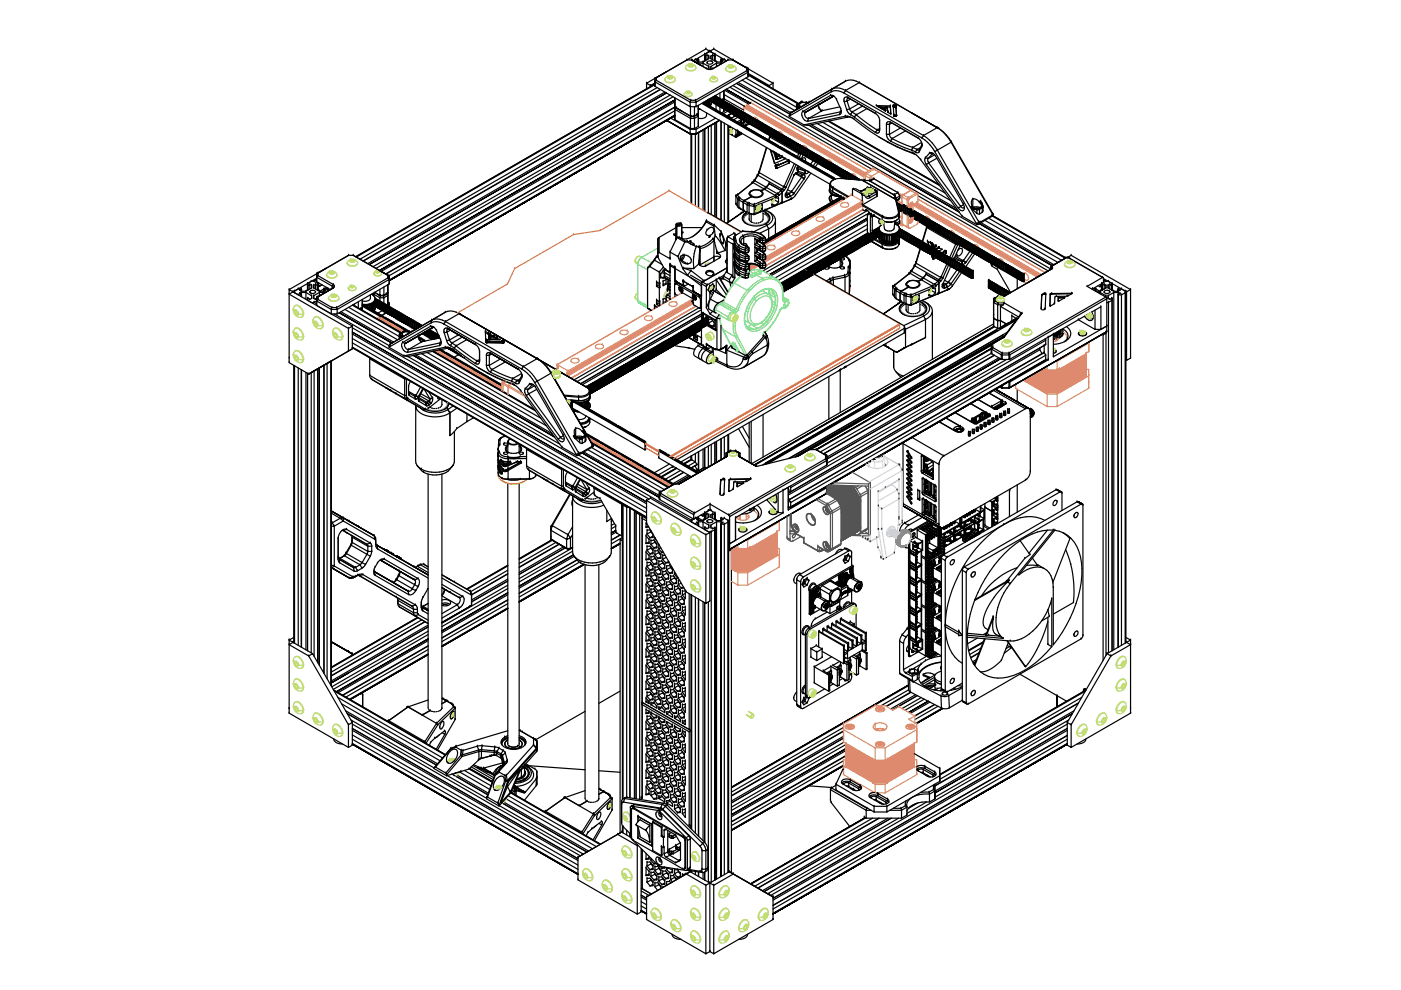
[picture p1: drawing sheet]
<svg xmlns="http://www.w3.org/2000/svg" width="297mm" height="210mm" viewBox="0 0 297 210" stroke-linecap="round" stroke-linejoin="round" font-family="sans-serif">
<!-- layer: 0 -->
<g fill="none" stroke="#000" stroke-width=".25">
<path d="M137.1 17.6h.1M137.9 18.1h.1M137.9 18.1v.3M138.9 17.6l-1 .5-.8-.5v1.2M138.9 17.3l.3-.3 7.3 4.3-.2 .4M138.9 17.3l7.4 4.4v.9l-7.4-4.3zM138.9 18.3h.1M138.9 17.6h.1M138.9 17.3h.1M138.9 16.6h.1M138.9 17.9l-63.3 36.6M138.9 17.8l-63.5 36.6"/>
<path d="M139.1 16.5l-2 1.1M139.1 17h.1M139.1 16.5h.1M139.2 17v-.5l-.3 .1v.7M139.3 18.6l-63 36.4M140 19l-63 36.3M140 19l-63 36.4M141 19.5l-63 36.4M145.6 12.7l-6.7 3.9 2.2-1.3-2.2 1.3v1.7M145.6 12.7h.1M145.6 12.7h1M146.6 12.7l3.3 1.9"/>
<path d="M146.6 12.7h.1M146.8 12.8h.1M147.4 12.6h.1M147.7 12.9l.4-.2v.4M147.7 12.9h.1M148 13.5l.1-.1v.2M148.1 12.6v.1M148.1 12.6h.1M148.1 13.4h1v.7M148.1 13.4h.1M148.1 13.1h.1M148.1 12.7v.4"/>
<path d="M148.1 12.7h.1M149.1 13.4l1.2 .7-.1 .6M149.1 13.4h.1M149.1 13.1h.1M149.4 11.5v1.4v-1l.1 1M149.4 11.5l1-.5 1.2 .5-.1 1.4M149.4 11.9h.1M149.4 11.5h.1M149.4 11.5v.4M149.5 11.9h.1M149.7 10.4h.1M149.7 10.4l4.3 2.5-.4-.3"/>
<path d="M149.7 10.4l-10.5 6.1M149.9 14.6h.1M149.9 14.6l.3 .1M149.9 12.7v-1l.4 .2v.5l-1.2 .7h-1l-.4-.2M149.9 11.7h.1M149.9 11.7l-.4 .2M149.9 13.2v.1M150.1 13a.69 .69 0 0 1 1 .3 .67 .67 0 0 1-.7 .3 .67 .67 0 0 1-.5-.4zM150.2 11h.1M150.3 14.7h.1M150.3 14.1h.1M150.3 12.4h.1"/>
<path d="M150.3 11.9h.1M150.3 11.9v.5M150.3 14.1v.6M150.5 10.9h.1M150.5 10.9l-3.5 2 .4-.3h.7M150.7 14.1l.1 .6M150.7 14.1l1.2-.7v.7M150.7 14.1v.6M150.7 14.1h.1M150.7 11.9v.5M150.8 11h.1M150.9 13h.1"/>
<path d="M151.1 11.7l-.4 .2v.5l1.2 .7h1l.4-.2-.4-.2M151.1 11.7h.1M151.1 14.6l-.9 .1M151.1 14.6h.1M151.3 10.4l-.8 .6M151.3 10.4h.1M151.3 10.4l4.1 2.3M151.5 11.9h.1M151.5 11.9l-.4-.2v1M151.6 11.9h.1M151.6 11.5h.1M151.6 11.5v.4"/>
<path d="M151.9 13.4h1v.2M151.9 13.4h.1M151.9 13.1h.1M152.6 19.7v1.2M152.9 12.7v.4zM152.9 12.7h.1M152.9 13.4h.1M152.9 13.1h.1M152.9 13.4l.1 .1M152.9 12.6h.1M153.3 12.9h.1M153.5 19.2v1.8l-.4 .2 .4-.2z"/>
<path d="M153.6 12.6l-.7 .1M153.6 12.6h.1M153.6 19.1l5.1 3M154 18.9l5.1 3zM154.4 12.7h1l2.9 1.7M154.4 12.7h.1M154.4 12.7l-3.3 1.9M154.8 18.5l30 17.3M155.4 12.7l3.2 1.9zM155.4 12.7h.1M155.4 12.7l.1 .1M155.4 18.1l67.4 39"/>
<path d="M155.5 12.8l3.1 1.8v1.7M155.5 12.8h.1M156.2 17.7l11.3 6.5M156.5 17.5l11.2 6.4M157.3 17l11.2 6.4M158.1 16.5l10.8 6.2M158.3 15v-.6l.3 .2v.7M158.3 15h.1M158.3 14.4h.1M158.6 14.6l5.3 3-.8 .5v.3M158.6 15.3v1l-11 6.3M158.6 16.3h.1"/>
<path d="M158.6 15.6h.1M158.6 15.3h.1M158.6 14.6h.1M158.6 15.6l4.5 2.5M158.6 15.9l10.6 6.1M158.6 15.8l10.7 6.2M163.9 17.6h.1M163.9 17.6v1.2M176.2 19.5a2.63 2.63 0 0 1 2.8 .2M176.2 19.5h.1M176.3 18.9a2.84 2.84 0 0 1 3 .3M176.3 18.9h.1"/>
<path d="M176.3 18.9l-8.7 5.1M179 19.7l.3-.5 16.5 9.5M179 19.7h.1M179 19.7l16.5 9.6M179.2 17.2a2.83 2.83 0 0 1 3 .3M179.2 17.2h.1M179.2 17.2l-2.9 1.7M179.3 19.2h.1M182.2 17.5l16.8 9.7a7.8 7.8 0 0 1 2.7 2.9M182.2 17.5h.1M182.2 17.5l16.5 9.6M182.2 17.5l-2.9 1.7"/>
<path d="M141.4 25.5l5.1 3zM142.1 20.2l-63 36.4M142.2 25l4.1 2.4M142.7 20.5l-63 36.4M143.1 22.7l3.3 1.9M143.1 20.8v1.9v-1.9M143.1 22.7h.1M143.1 22.2h.1M143.1 22.7v.5l.3-.3M143.1 22.7v2.7l3.3 1.9h.8l.9-.5M143.1 25.4h.1M143.1 24.9h.1"/>
<path d="M143.1 23.2h.1M143.1 23.5l-60.6 35M143.1 24.4l-60.6 35M143.1 21.6l-62.3 35.9M143.1 22.7l-61.3 35.4M143.4 22.9h.1M143.4 22.9l1.1 .7M146.3 21.7h1.3v.9h-1.3M146.3 22.6h.1M146.3 21.7h.1M146.3 28.4h1.3zM146.3 28.4h.1"/>
<path d="M146.3 27.4h.1M146.4 22.6v2l-3.3-1.9M146.4 24.6h.1M146.4 25.1l-3.3-1.9v2.2M146.4 27.3h.1M146.4 25.1h.1M146.4 24.6l.1 .1M146.5 21.3h1l10.8-6.3 .3 .3-11 6.4-.1-.4M146.5 21.3h.1M146.5 28.5h.1M146.5 24.7h.1M146.5 24.7h.6l.1 .4"/>
<path d="M146.5 24.7l-.1 .4M146.5 28.5v14.6M146.6 28.5v14.7M147.1 24.7l.1-.1-.1 .1M147.1 24.7h.1M147.2 24.6h-.8l.1 .1M147.2 22.6v2l.9-.5v-1.8v1.8M147.2 24.6h.1M147.2 27.3h.1M147.2 25.1h.1M147.2 25.1v2.2M147.4 28.5v15.1"/>
<path d="M147.5 21.3h.1M147.5 28.5l5.1-3zM147.5 28.5h.1M147.6 22.6h.1M147.6 21.7h.1M147.6 28.4h.1M147.6 27.4h.1M147.8 24.3h.1M148.1 23.1h.1M148.1 23h.1M148.1 23.1l.4 .1-.4-.1M148.1 24.1h.1"/>
<path d="M148.1 23.7h.1M148.1 24.1v.5l-.3-.3M148.1 24.1v2.7M148.1 26.8v-2.2l-.9 .5h-.8v2.2M148.1 26.8h.1M148.1 26.3h.1M148.1 24.6h.1M148.1 28.1v15.9M148.1 23l.2 .1M148.1 24.1l-.9 .5M148.1 28.1v16M148.8 21.9l28 16.2a1.29 1.29 0 0 0-.9 .9l-27.8-16"/>
<path d="M149.1 21.8l.1 .1M149.1 27.5v17.1M149.1 21.8h.1M149.2 22h.1M149.2 21.9h.1M149.3 22h.1M149.3 21.6v.4M149.4 22h.1M149.5 21.5v.5M149.6 22.2h.1M149.6 22.2l.2 .1M149.6 22.1v.1"/>
<path d="M149.6 21.5v.6l-.3-.1M149.6 22.1h.1M149.7 22.3h.1M149.8 22.3h.3M149.8 22.3h.1M149.8 21.4l-.1 .9M149.8 23.9v.5a1.3 1.3 0 0 1-1.7 .7M150 21.3v1M150 22.5h.1M150 22.4h.1M150 22.5h.2M150 21.2v1.1"/>
<path d="M150.1 22.5h.1M150.1 22.3v-1.1v1.2M150.1 22.3h.1M150.2 22.5l.3 .1M150.2 22.5h.1M150.2 26.9v18.2M150.2 21.1v1M150.3 22.1h.1M150.3 21.1v1M150.4 22l-.3 .1M150.4 22v-1v1M150.4 22h.1"/>
<path d="M150.4 21.8h.1M150.4 21v.8M150.4 21.2l.1 .1M150.4 22.7h.1M150.4 22.7l.2 .1M150.4 22.5l.4-.5v-.3v.4l-.3 .5M150.4 21.8v-.8v.8M150.4 21.2h.1M150.5 22.6l-.1 .1M150.5 22.6h.1M150.5 20.9v.6h.3M150.5 22.6v.1"/>
<path d="M150.5 22.8h.1M150.6 22.8h.3M150.6 22.8h.1M150.7 22.7h.1M150.7 21.5h.1M150.7 21.5a.85 .85 0 0 1-.4 1M150.7 20.8v.7M150.7 21.5l.1 .2M150.8 21.5h.1M150.8 20.8v.7M150.8 26.5v19M150.8 22.9h.1"/>
<path d="M150.8 22.9l.1 .1M150.8 22.9l.2 .1M150.9 21.5h.1M150.9 20.7v.8M150.9 22.9v.1M150.9 22.9h.1M150.9 20.7v1h.3M150.9 23h.1M151 23l.3 .1M151 23h.1M151.1 23h.1M151.1 21.8h.1"/>
<path d="M151.1 20.6v1.2M151.2 21.7h.1M151.2 20.5v1.2M151.2 23.2h.1M151.2 23.1l.1 .1M151.2 23.2l.2 .1M151.2 23.1h.1M151.3 21.7h.1M151.3 23.1v.1M151.3 23.1h.1M151.3 21.7v.1M151.3 20.5v1.2"/>
<path d="M151.3 20.5h.1M151.4 23.3h.1M151.4 23.3h.3M151.5 23.2h.1M151.6 20.5h-.3v1.4l.3 .1M151.6 22h.1M151.6 20.5h.1M151.6 20.3l30.9 17.9M151.6 26.1v19.8M151.6 22v-1.5v1.5M151.7 23.4l.1 .1M151.7 23.4h.1"/>
<path d="M151.7 22h.1M151.7 20.5h.1M151.7 23.3v.1M151.7 23.3h.1M151.7 25.1l-4.1 2.3h-1.3v1l-4.9-2.9 5.1 3M151.8 20.7h.1M151.8 23.5h.1M151.8 20.6h.1M151.8 20.6l-.1-.1v1.5M151.8 20.6v.1M151.8 20.2v.2M151.8 22.2v1.3"/>
<path d="M151.8 23.5l.3 .1M151.9 23.5h.1M151.9 25.9v20.2M152 20.8l-.2-.1v1.5h.2M152 22.2h.1M152 20.8h.1M152 22.2v-1.4v1.4M152.1 23.7h.1M152.1 23.7h.2M152.1 22.2h.1M152.1 20.8h.1M152.1 23.6h.1"/>
<path d="M152.2 20.9h.1M152.2 23.7h.1M152.2 20.8h.1M152.2 20.8h-.1v1.4M152.3 23.7l.3 .1M152.3 23.7h.1M152.4 21l-.2-.1v1.5l.3 .1M152.4 22.5h.1M152.4 21h.1M152.5 22.5h.1M152.5 21h.1M152.5 22.5l-.1-1.5v1.5"/>
<path d="M152.5 23.9h.1M152.5 23.9l.2 .1M152.5 23.8v.1M152.5 23.8h.1M152.6 25.5l-5 2.9v-1M152.6 25.5l-5.1 3M152.6 21.2h.1M152.6 24h.1M152.6 21.1h.1M152.6 21.1l-.1-.1v1.5M152.6 21.1v.1M152.6 22.7v1.3"/>
<path d="M152.7 24h.3M152.7 24h.1M152.8 21.3l-.2-.1v1.4l.3 .1M152.8 22.7h.1M152.8 21.3h.1M152.9 25.7v21M152.9 22.7h.1M152.9 21.2h.1M152.9 22.7v-1.5l-.1 1.5M152.9 24.1h.1M152.9 24.1l.2 .1M153 24.1h-.1"/>
<path d="M153 24.1h.1M153 21.4h.1M153 24.2h.1M153 21.3l-.1-.1v1.5M153 21.3h.1M153.1 21.4h-.1M153.1 21.4h.1M153.1 24.2l.3 .1M153.1 24.2h.1M153.2 24.2h.1M153.2 21.2h.1M153.2 21.2l.1 .1"/>
<path d="M153.2 21.5l-.2-.1v1.5h.3M153.2 23h.1M153.2 21.5h.1M153.3 22.9h.1M153.3 21.5h.1M153.3 22.9v-1.4l-.1 1.5M153.3 24.4h.1M153.3 24.4h.2M153.4 22.9h.1M153.4 21.5h.1M153.4 22.9v.1M153.4 24.3l-.1 .1"/>
<path d="M153.4 24.3h.1M153.4 21.6h.1M153.4 24.4h.1M153.5 21.6h.1M153.5 21.6l-.1-.1v1.4M153.5 21.6l-.1 .1M153.5 21h.1M153.5 20.5h.1M153.5 23.7v-.5v.5l-.6 .3M153.5 23.7h.1M153.5 23.2h.1M153.5 20.9l4.2 2.4"/>
<path d="M153.5 20l4.4 2.6M153.5 21v.4M153.5 24.4l.3 .1M153.5 24.4h.1M153.6 24.4h.1M153.6 26.1v21M153.6 21.8l-.2-.1v1.4l.3 .1M153.6 23.2h.1M153.6 21.8h.1M153.7 23.2h.1M153.7 21.7h.1M153.7 23.2v-1.5l-.1 1.5"/>
<path d="M153.7 24.6h.1M153.7 24.6l.1 .1M153.7 24.6l.2 .1M153.8 23.2h.1M153.8 21.7h.1M153.8 24.5v.2M153.8 24.5h.1M153.8 21.9h.1M153.8 24.7h.1M153.9 21.8h.1M153.9 21.8l-.1-.1v1.5M153.9 21.8l-.1 .1"/>
<path d="M153.9 24.7h.3M153.9 24.7h.1M154 24.7h.1M154.1 22l-.3-.1v1.5h.3M154.1 23.4h.1M154.1 22h.1M154.1 23.4v-1.4v1.4M154.2 24.9h.1M154.2 23.4h.1M154.2 22h.1M154.2 24.8h.1M154.2 23.6l.3 .1"/>
<path d="M154.2 22.1h.1M154.2 23.6l-1 .6M154.3 24.9h.1M154.3 22h.1M154.3 22h-.1v1.4M154.3 22.1l-.1 .1M154.3 22.1h.1M154.3 24.9l.3 .1M154.3 24.5v.4M154.3 26.6v20.5M154.4 24.9h.1M154.5 24.9l.1-.2 .6 .3"/>
<path d="M154.5 27.3h.1M154.5 27.2h.1M154.5 24.9h.1M154.5 24.8h.1M154.5 22.2h-.3v1.4M154.5 23.7h.1M154.5 22.2h.1M154.5 27.7h.1M154.5 24.4v.4M154.5 26.6v.6M154.5 27.3v19.7M154.5 24.8l.1-.1z"/>
<path d="M154.5 24.8l.6 .3M154.5 27.3l.1 .1M154.5 27.1l.2 .2M154.5 27.1h.1M154.5 24.7h.1M154.5 23.7v-1.5v1.5M154.6 25.1h.1M154.6 24.7l-.1 .1M154.6 27.1l-.1 .1M154.6 27.1h.1M154.6 25.1l.1 .1M154.6 23.7h.1"/>
<path d="M154.6 22.2h.1M154.6 25v.1M154.6 25h.1M154.6 25l.2 .1M154.7 22.3h.1M154.7 27.3h.1M154.7 25.2h.1M154.7 22.3l-.1-.1v1.5M154.7 22.3v.1M154.7 27.2l-.2-.1v.2M154.7 28.4h.1M154.7 25.2h.4"/>
<path d="M154.7 26.8v.5M154.7 28.1v.3M154.7 28.4l.6 .3M154.8 26.8v.5M154.8 27.3h.1M154.8 25.1h.1M154.9 22.5l-.2-.1v1.4l.3 .1M154.9 23.9h.1M154.9 22.5h.1M155 23.9h.1M155 22.5h.1M155 23.9l-.1-1.4v1.4"/>
<path d="M155 25.4h.1M155 25.4h.2M155 25.3h.1M155.1 24.1h.3M155.1 24.1l-1.1 .6M155.1 22.6h.1M155.1 25.4h.1M155.1 27.4l.2 .1M155.1 22.5h-.1v1.4M155.1 22.5h.1M155.2 25.4h.1M155.3 28.7h.1"/>
<path d="M155.3 27.5h.1M155.3 28.7l.7 .4M155.3 27.5v.2M155.3 28.2v.5M155.3 22.7l-.2-.1v1.5M155.3 24.1h.1M155.3 22.7h.1M155.4 24.1h.1M155.4 22.7h.1M155.4 24.1v-1.4l-.1 1.4M155.4 25.6h.1M155.4 25.6h.2"/>
<path d="M155.4 24.1l.1 .1M155.5 25.5l-.1 .1M155.5 25.5h.1M155.5 22.8h.1M155.5 25.6h.1M155.6 22.8h.1M155.5 22.7h-.1v1.4M155.5 22.8v.1M155.5 22.7h.1M155.6 25.6l.3 .1M155.6 25.6h.1M155.6 24.4v.4"/>
<path d="M155.6 24.4l.3 .2M155.7 25.6h.1M155.7 23l-.2-.1v1.4l.3 .1M155.7 24.4h.1M155.7 23h.1M155.8 24.4h.1M155.8 22.9h.1M155.8 24.4v-1.5l-.1 1.5M155.8 25.8h.1M155.8 25.8l.1 .1M155.8 25.8l.2 .1M155.9 24.4h.1"/>
<path d="M155.9 22.9h.1M155.9 25.8v.1M155.9 25.8h.1M155.9 28.8h.1M155.9 24.5l.3 .1M155.9 23.1h.1M155.9 24.6l-1 .5M156 28.9h.1M155.9 25.9h.1M156 23l-.1-.1v1.5M156 23l-.1 .1M156 23h.1"/>
<path d="M156 25.9h.3M156 25.9h.1M156 29.1h.1M156 27.5v1.6M156 24.6l.3 .2M156.1 25.9h.1M156.1 23.2l-.2-.1v1.4M156.1 24.6h.1M156.1 23.2h.1M156.2 28.9h.1M156.2 28.7h.1M156.2 28.8h.1"/>
<path d="M156.2 24.6h.1M156.2 23.2h.1M156.2 24.6v-1.4l-.1 1.4M156.2 28.7v.2M156.2 26.1h.1M156.2 26.1h.2M156.2 26h.1M156.2 25.9l1-.5v.8M156.3 28.8h.1M156.3 24.6h.1M156.3 23.2h.1M156.3 28.7h-.1"/>
<path d="M156.3 24.6v.1M156.3 28.8l.3-.1zM156.3 26h-.1M156.3 26h.1M156.3 28.5h.1M156.3 24.8h.3M156.3 23.3h.1M156.3 26.1h.1M156.4 28h.1M156.4 27.7h.1M156.4 27.7v.3M156.4 28.5l-.2 .2"/>
<path d="M156.4 28.5h.1M156.4 23.2h-.1v1.4M156.4 23.3l-.1 .1M156.4 23.3h.1M156.4 23.2h.1M156.4 28.5l-.1 .3M156.4 26.1l.3 .1M156.4 26.1h.1M156.5 28h.1M156.5 27.8v.1M156.5 26.1h.1M156.5 23.4h-.2v1.4"/>
<path d="M156.5 24.9h.1M156.5 23.4h.1M156.6 27.8l-.3 .7M156.6 28.7h.1M156.6 24.8h.1M156.6 23.4h.1M156.6 24.8v-1.4l-.1 1.5M156.6 27.9l-.2 .6M156.7 26.3h.1M156.7 26.3l.1 .1M156.7 28.4h.1M156.7 24.8h.1"/>
<path d="M156.7 23.4h.1M156.7 24.8v.1M156.7 26.2v.1M156.7 26.2h.1M156.7 25l.3 .1M156.7 23.6h.1M156.7 25l-.3-.1-.9 .6-.3-.1M156.8 28.5h.1M156.8 26.4h.1M156.8 28.4h-.2l.2 .1M156.8 28.5l.3-.1-.3 .1M156.8 23.5h.1"/>
<path d="M156.8 23.5l-.1-.1v1.4M156.8 23.5l-.1 .1M156.8 28l-.2 .7M156.8 26.4h.3M156.9 25.1l.3 .2M156.9 28l-.2 .4M156.9 26.3h.1M156.9 28.1l-.1 .4M157 23.7l-.3-.1v1.4M157 25.1h.1M157 23.7h.1M157 28.4h.1"/>
<path d="M157 25.1v-1.4v1.4M157 28.4l-.8 .5M157.1 26.6h.1M157.1 26.5h.1M157.1 28.4h.1M157.1 25.8h.1M157.1 25.8v.6l.7-.4M157.1 26.3h.1M157.1 25.1h.1M157.1 23.7h.1M157.1 25.8l-.6 .3M157.1 28.2v.2"/>
<path d="M157.2 26.3h.1M157.2 25.3h.3M157.2 23.8h.1M157.2 26.3l-.1 .2M157.2 26.2h.1M157.2 23.7h-.1v1.4M157.2 23.7h.1M157.2 23.7v.1M157.2 28.4h.1M157.2 26.6l.3 .1M157.2 26.6h.1M157.2 28.2v.2"/>
<path d="M157.2 28.4l-1.2 .7M157.3 26.2h.1M157.3 26.6h.1M157.4 23.9l-.2-.1v1.5M157.4 25.4h.1M157.4 23.9h.1M157.5 25.3h.1M157.5 23.9h.1M157.5 25.3l-.1-1.4v1.5M157.5 26.8h.1M157.5 26.8l.2 .1M157.5 25.3l.1 .1"/>
<path d="M157.5 26.7h.1M157.6 26.8h.2M157.6 24h.1M157.6 26.9h.1M157.6 26.7l.4-.2 .3 .1-.3 .3M157.6 26.7h.1M157.6 24l-.1-.1v1.4M157.6 24v.1M157.7 25.9l.1 .1M157.7 25.9h.1M157.7 26.9h.3M157.7 26.9h.1"/>
<path d="M157.7 26l-.6 .2M157.7 26.8h.1M157.8 26h.1M157.8 26l-.3 .8M157.8 24.1h-.2v1.4l.3 .1M157.8 25.6h.1M157.8 24.1h.1M157.9 25.6h.1M157.9 24.1h.1M157.9 25.6v-1.5l-.1 1.5M157.9 27h.1M157.9 27l.2 .1"/>
<path d="M158 26.9h.1M158 26.9v.2M158 24.3h.1M158 26.5h.1M158 27.1h.1M158.1 24.2h.1M158 24.2l-.1-.1v1.5M158 24.2v.1M158 24.2h.1M158.1 27.1h.3M158.1 27.1h.1M158.1 26.7l-.2 .3"/>
<path d="M158.2 27.1h.1M158.2 24.4l-.2-.1v1.5h.3M158.2 25.8h.1M158.2 24.4h.1M158.3 26.6l-.2 .2M158.3 26.6h.1M158.3 25.8h.1M158.3 24.4h.1M158.3 25.8l-.1-1.4v1.4M158.3 27.3h.1M158.3 27.3h.2M158.3 27.2h.1"/>
<path d="M158.4 25.8h.1M158.4 24.4h.1M158.4 27.2h-.1M158.4 27.2h.1M158.4 24.5h.1M158.4 27.3h.1M158.5 24.4h-.1v1.4M158.5 24.5h-.1M158.5 24.5h.1M158.5 27.3l.3 .1M158.5 27.3h.1M158.6 27.3h.1"/>
<path d="M158.6 24.6l-.2-.1v1.5h.3M158.6 26.1h.1M158.6 24.6h.1M158.7 26h.1M158.7 24.6h.1M158.7 26v-1.4l-.1 1.5M158.7 27.5h.1M158.7 27.5l.2 .1M158.8 26h.1M158.8 24.6h.1M158.8 26v.1M158.8 27.4l-.1 .1"/>
<path d="M158.8 27.4h.1M158.8 26.2l-.8 .3M158.8 24.8h.1M158.8 27.6h.1M158.9 24.7h.1M158.9 24.7l-.1-.1v1.4M158.9 24.7l-.1 .1M158.9 27.6h.3M158.9 27.6h.1M158.9 26.3l-.6 .3M159 27.6h.1M159 24.9l-.2-.1v1.4l.3 .1"/>
<path d="M159 26.3h.1M159 24.9h.1M159.1 26.3h.1M159.1 24.8h.1M159.1 26.3v-1.5l-.1 1.5M159.2 27.7h.1M159.2 27.7l.1 .1M159.2 26.3h.1M159.2 24.8h.1M159.2 25h.1M159.3 27.8h.1M159.3 24.9h.1"/>
<path d="M159.3 24.9l-.1-.1v1.5M159.3 24.9l-.1 .1M159.3 27.8l.3 .1M159.4 27.8h.1M159.4 38.9l.2-.2-3.2 2.6M159.4 38.9h.1M159.4 38.8l-3.4 2.8v1.6M159.5 25.1l-.3-.1v1.5h.3M159.5 26.6h.1M159.5 25.1h.1M159.5 26.5h.1M159.5 26.5v-1.4v1.5"/>
<path d="M159.6 28h.1M159.6 28l.1 .1M159.6 26.5h.1M159.6 25.1h.1M159.6 27.9v.1M159.6 27.9h.1M159.6 26.5v.1M159.6 38.7l.4-.4 2.4 1.4M159.6 38.7h.1M159.6 38.7l2.4 1.4M159.7 25.2h.1M159.7 28.1h.1"/>
<path d="M159.7 38.7l-.3 .1M159.7 25.2l-.1-.1v1.4M159.7 25.2l-.1 .1M159.7 28.1h.3M159.8 28h.1M159.9 38.3h.1M159.9 25.4l-.3-.1v1.4l.3 .1M159.9 26.8h.1M159.9 25.4h.1M159.9 25.3h.1M159.9 26.8v-1.5v1.5M160 28.2h.1"/>
<path d="M160 28.2l.2 .1M160 26.8h.1M160 25.3h.1M160 38.3h.1M160 38.3h-.1M160 28.1v.1M160 28.1h.1M160.1 25.5h.1M160.1 28.3h.1M160.1 25.4h.1M160.1 25.4l-.1-.1v1.5M160.1 25.4v.1"/>
<path d="M160.2 28.3h.3M160.2 28.3h.1M160.3 25.6l-.2-.1v1.5h.3M160.3 27h.1M160.3 25.6h.1M160.4 27h.1M160.4 25.6h.1M160.4 27v-1.4l-.1 1.4M160.4 28.5h.1M160.4 28.4l.1 .1M160.4 28.5h.2M160.5 28.4v.1"/>
<path d="M160.5 28.4h.1M160.5 25.7h.1M160.5 28.5h.1M160.6 25.6h.1M160.5 25.6h-.1v1.4M160.5 25.7v.1M160.5 25.6h.1M160.6 37.2h.1M160.6 28.5l.3 .1M160.6 28.5h.1M160.7 25.8h-.2v1.4l.3 .1M160.7 27.3h.1"/>
<path d="M160.7 25.8h.1M160.7 37.2l-.7 1.1M160.7 37.2h.1M160.7 37.1l-.1 .1M160.8 27.3h.1M160.8 25.8h.1M160.8 27.3v-1.5l-.1 1.5M160.8 28.7h.1M160.8 28.7l.2 .1M160.9 27.3h.1M160.9 25.8h.1M160.9 28.6l-.1 .1"/>
<path d="M160.9 28.6h.1M160.9 36.5h.1M160.9 36.5l.1 .1M160.9 26h.1M160.9 28.8h.1M160.9 36.5l-1 1.8-.5 .5M161 25.9l-.1-.1v1.5M161 25.9l-.1 .1M161 25.9h.1M161 36.6h.1M161 28.8h.3M161 28.8h.1"/>
<path d="M161.1 28.7h.1M161.1 26.1l-.2-.1v1.4l.3 .1M161.1 27.5h.1M161.1 26.1h.1M161.2 27.5h.1M161.2 26h.1M161.2 27.5v-1.5l-.1 1.5M161.2 28.9h.1M161.2 28.9l.2 .1M161.3 27.5h.1M161.3 26h.1M161.3 28.9h-.1"/>
<path d="M161.3 28.9h.1M161.3 26.2h.1M161.3 29h.1M161.4 26.1h.1M161.4 26.1l-.1-.1v1.5M161.4 26.2h-.1M161.4 26.2h.1M161.4 29l.3 .1M161.4 29h.1M161.5 29h.1M161.5 26.3l-.2-.1v1.5h.3M161.5 27.8h.1"/>
<path d="M161.5 26.3h.1M161.6 27.7h.1M161.6 26.3h.1M161.6 27.7v-1.4l-.1 1.5M161.6 29.2h.1M161.7 29.2h.1M161.7 27.7h.1M161.7 26.3h.1M161.7 29.1l-.1 .1M161.7 27.7v.1M161.7 26.4h.1M161.8 29.2h.1"/>
<path d="M161.8 26.4h.1M161.8 26.3h-.1v1.4M161.8 26.4l-.1 .1M161.8 26.3h.1M161.8 29.2l.3 .1M161.9 29.2h.1M162 26.6l-.3-.1v1.4l.3 .1M162 28h.1M162 26.6h.1M162 26.5h.1M162 28v-1.5v1.5M162.1 29.4h.1"/>
<path d="M162.1 29.4v.1M162.1 29.4l.1 .1M162.1 28h.1M162.1 26.5h.1M162.2 26.7h.1M162.2 29.5h.1M162.2 26.6l-.1-.1v1.5M162.2 26.6l-.1 .1M162.2 26.6h.1M162.2 29.5h.3M162.3 29.5h.1M162.4 26.8l-.3-.1v1.5h.3"/>
<path d="M162.4 28.2h.1M162.4 26.8h.1M162.4 28.2v-1.4v1.4M162.4 39.7h.1M162.5 29.7h.1M162.5 29.7h.2M162.5 29.6h.1M162.5 31.3l-1.6 5.2M162.5 28.2h.1M162.5 26.8h.1M162.5 39.7h.1M162.5 28.2l.1 .1"/>
<path d="M162.6 26.9h.1M162.6 31.3l-1.6 5.3M162.6 29.7h.1M162.6 26.8h-.1v1.4M162.6 26.9v.1M162.6 26.8h.1M162.7 29.7h.1M162.8 27h-.2v1.4h.3M162.8 28.5h.1M162.8 27h.1M162.9 28.4v.1M162.9 27h.1"/>
<path d="M162.9 28.4v-1.4l-.1 1.5M162.9 28.4h.1M162.9 29.9h.1M162.9 29.9l.2 .1M162.9 28.5h.1M162.9 29.8v.1M162.9 29.8h.1M163 27.1h.1M163 30h.1M163 27.1l-.1-.1v1.5M163 27.1v.1M163.1 30h.3"/>
<path d="M163.1 30h.1M163.1 39v-.1l2.5 1.5 .2 .4M163.1 38.9l-.8 .9-1 .7M163.1 38.9h.1M163.1 39h.1M163.1 39l2.5 1.4M163.1 39l-.6 .7M163.1 29.9h.1M163.2 27.3l-.2-.1v1.4l.3 .1M163.2 28.7h.1M163.2 27.3h.1M163.2 28.9l-.3 .9-.2-.1"/>
<path d="M163.2 28.9h.1M163.2 28.7v.2M163.2 28.9v.2M163.2 29.1h.1M163.2 28.7v.4M163.2 29.1l-.2 .8M163.2 29.1l6.1 3.5M163.3 27.3h.1M163.3 28.7l-.1-1.4v1.4M163.3 28.7h.1M163.3 30.2h.1M163.3 30.2h.2"/>
<path d="M163.3 30.1h.1M163.4 30.1h-.1M163.4 30.1h.1M163.4 31.9l.6 .4M163.4 31.9h.1M163.4 31.9l.8 2.8M163.4 27.4h.1M163.4 30.2h.1M163.5 27.3v.1M163.5 27.3l-.1 .1M163.5 27.3h-.2v1.4M163.5 27.3h.1"/>
<path d="M163.5 32l.8 2.6M163.5 30.2l.3 .1M163.5 30.2h.1M163.6 30.2h.1M163.6 27.5l-.2-.1v1.5h.3M163.6 28.9h.1M163.6 27.5h.1M163.7 28.9h.1M163.7 27.5h.1M163.7 28.9v-1.4l-.1 1.4M163.7 30.4h.1M163.7 30.4l.1 .1"/>
<path d="M163.8 28.9h.1M163.8 27.5h.1M163.8 28.9v.1M163.8 30.3h-.1M163.8 30.3h.1M163.8 27.6h.1M163.8 30.5h.1M163.9 27.6h.1M163.9 27.6l-.1-.1v1.4M163.9 27.6l-.1 .1M163.9 30.5h.3M163.9 30.5h.1"/>
<path d="M164 30.4h.1M164 32.3l.1 .1M164 32.3h.1M164 27.8l-.2-.1v1.4l.3 .1M164 29.2h.1M164 27.8h.1M164.1 32.4l.4 1.3M164.1 32.4h.1M164.1 29.2h.1M164.1 27.7h.1M164.1 29.2v-1.5l-.1 1.5M164.1 30.6h.1"/>
<path d="M164.1 30.6l.2 .1M164.2 29.2h.1M164.2 27.7h.1M164.2 30.6v.1M164.2 34.7h.1M164.2 27.9h.1M164.3 30.7h.1M164.3 27.8h.1M164.3 27.8l-.1-.1v1.5M164.3 27.8l-.1 .1M164.3 30.7h.3M164.4 32.6h.1"/>
<path d="M164.4 32.6h.1zM164.4 30.7h.1M164.4 32.6l.1 .1M164.4 35.2l.1 .4M164.4 35.2h.1M164.4 35.2l.1 .1M164.4 35.3l.1 .1M164.4 35.3h.1M164.4 33.4h.1M164.4 32.5h.1M164.4 32.5l.8 .4M164.4 35.4h.1"/>
<path d="M164.4 32.7l.2 .6 .5-.2M164.4 32.7h.1M164.5 28l-.3-.1v1.5h.3M164.5 29.4h.1M164.5 28h.1M164.5 35.4l.1 .1M164.5 35.4h.1M164.5 35.2h.1M164.5 32.6h.1M164.5 32.6l.2 .7M164.5 35.5h.1M164.5 33.6h.1"/>
<path d="M164.5 33.7l.1 .1M164.5 35.6h.1M164.5 35.3h.1M164.5 33.7h.1M164.5 32.7h.1M164.5 29.4v-1.4v1.4M164.5 35.6l.1 .1M164.5 33.8h.1M164.6 30.9h.1M164.6 35.2h.1M164.6 35.6h.1M164.6 33.2h.1"/>
<path d="M164.6 35.6v.1M164.6 29.4h.1M164.6 28h.1M164.6 33.8h.1M164.6 35.5l.1 .2M164.6 35.5h.1M164.6 29.4v.1M164.6 35.7h.1M164.6 30.8h.1M164.6 33.3h.1M164.7 33.8h.1M164.7 28.1h.1"/>
<path d="M164.7 30.9h.1M164.7 33.3h.1M164.7 35.1l-.1 .1M164.7 35.7h.1M164.7 35.1h.1M164.7 33.2h.1M164.7 28h-.1v1.4M164.7 28.1l-.1 .1M164.7 30.9l.3 .1M164.8 33.8l.9-.4zM164.8 33.8h.1M164.8 33.8h-.1"/>
<path d="M164.8 30.9h.1M164.8 35.6h.1M164.8 33.3h.1M164.9 28.2h-.3v1.4h.3M164.9 29.7h.1M164.9 28.2h.1M164.9 33.8h-.2M164.9 33.8h.1M164.9 35h.1M164.9 29.6h.1M164.9 29.6v-1.4v1.5M165 31.1h.1"/>
<path d="M165 35l-.3 .1M165 35h.1M165 31.1l.1 .1M165 29.6h.1M165 28.2h.1M165 29.6l.1 .1M165 31v.1M165 31h.1M165.1 28.4h.1M165.1 35l1.9-.8zM165.1 35h.1M165.1 35h-.2"/>
<path d="M165.1 31.2h.1M165.1 32.9h.1M165.1 28.3h.1M165.1 28.3l-.1-.1v1.4M165.1 28.3v.1M165.1 33.1h.1M165.1 31.2h.3M165.2 32.9v.1M165.2 35l-.7 .2M165.2 32.9h.1M165.2 33.1h.1M165.2 31.2h.1"/>
<path d="M165.2 33l-.1 .1M165.2 33h.1M165.3 33.1h.1M165.3 28.5l-.2-.1v1.4l.3 .1M165.3 29.9h.1M165.3 28.5h.1M165.3 33h.1M165.4 29.9h.1M165.4 28.4v.1M165.4 29.9v-1.5l-.1 1.5M165.4 28.4h.1M165.4 31.3h.1"/>
<path d="M165.4 31.3l.1 .1M165.4 28.5h.1M165.5 28.6h.1M165.5 31.4h.1M165.5 28.5h.1M165.5 28.5h-.1v1.4M165.5 28.5v.1M165.6 31.4l.2 .1M165.6 31.4h.1M165.6 33.4h.1M165.7 28.7l-.2-.1v1.5h.3M165.7 30.2h.1"/>
<path d="M165.7 28.7h.1M165.7 33.3l.1 .1M165.7 33.4h.1M165.8 33.3h.1M165.8 28.7h.1M165.8 30.1h.1M165.8 30.1l-.1-1.4v1.5M165.8 31.6h.1M165.8 33.3l.7 .4M165.8 33.4h.1M165.8 31.6l.1 .1M165.8 33.3v.1"/>
<path d="M165.8 30.1l.1 .1M165.8 31.5v.1M165.8 31.5h.1M165.9 33.4h.1M165.9 28.8h.1M165.9 31.7h.1M165.9 28.8l-.1-.1v1.4M166 28.8l-.1 .1M166 28.8h.1M166 31.7h.3M166 31.7h.1M166.1 31.6h.1"/>
<path d="M166.1 28.9h-.2v1.4l.3 .1M166.1 30.4h.1M166.1 28.9h.1M166.2 30.4h.1M166.2 28.9h.1M166.2 30.4v-1.5l-.1 1.5M166.2 31.8h.1M166.2 39.6l-5.2-3-.3 .6 5.2 2.9M166.2 39.6h.1M166.2 31.8l.1 .1M166.3 30.4h.1M166.3 28.9h.1"/>
<path d="M166.3 31.7l-.1 .1M166.3 31.7h.1M166.3 29.1h.1M166.3 31.9h.1M166.4 29h.1M166.4 29l-.1-.1v1.5M166.4 29l-.1 .1M166.4 31.9l.3 .1M166.4 31.9h.1M166.5 31.9h.1M166.5 33.7h.1M166.5 33.7l-2.3 1"/>
<path d="M166.5 29.2l-.2-.1v1.5h.3M166.5 30.6h.1M166.5 29.2h.1M166.6 30.6h.1M166.6 29.2h.1M166.6 30.6v-1.4l-.1 1.4M166.6 39.8l-.8 1M166.6 39.8l-.4-.2-.3 .5 .3 .3M166.6 39.8h.1M166.6 32.1h.1M166.6 32l.1 .1M166.6 32h.1"/>
<path d="M166.7 30.6h.1M166.7 29.2h.1M166.7 32v.1M166.7 29.3h.1M166.7 32.1h.1M166.8 29.2h-.1v1.4M166.8 29.3l-.1 .1M166.8 29.3h.1M166.8 32.1l.3 .1M166.8 32.1h.1M166.9 32.1h.1M166.9 34.2h.1"/>
<path d="M166.9 29.4h-.2v1.4l.3 .1M166.9 30.9h.1M166.9 29.4h.1M167 34.2h.1M167 30.9h.1M167 29.4h.1M167 30.9v-1.5l-.1 1.5M167.1 32.3h.1M167 34.1h.1M167 34.1l-.1 .1M167.1 34.1h.1M167.1 32.3l.1 .1"/>
<path d="M167.1 30.9h.1M167.1 29.4h.1M167.1 32.2v.1M167.1 32.2h.1M167.1 34.1l.2 .2v.2M167.1 29.6h.1M167.1 34.1l-.1 .1M167.2 32.4h.1M167.2 34.6h.1M167.2 29.5h.1M167.2 29.5l-.1-.1v1.5M167.2 29.5l-.1 .1"/>
<path d="M167.2 32.4h.3M167.2 34.2h.1M167.3 34.6h.1M167.3 34.2h.1M167.3 34.5l-2.7 1.2M167.3 32.4h.1M167.3 34.5h.1M167.3 24.7h.1M167.3 34.4h.1M167.3 34.3h.1M167.4 29.7l-.3-.1v1.4l.3 .1M167.4 31.1h.1"/>
<path d="M167.4 29.7h.1M167.4 24.6l3 1.9M167.4 24.6l.2-.6-.3 .7M167.4 24.6h.1M167.4 29.6h.1M167.4 31.1v-1.5v1.5M167.5 32.5h.1M167.5 32.5l.1 .1M167.5 31.1h.1M167.5 29.6h.1M167.6 29.8h.1M167.6 24l8.7-5.1-.1 .6-8.8 5.1"/>
<path d="M167.6 24h.1M167.6 24h-.1M167.6 32.6h.1M167.6 29.7h.1M167.6 29.7l-.1-.1v1.5M167.6 32.6l.3 .1M167.7 23.9h.1M167.7 32.6h.1M167.8 29.9l-.2-.1v1.5h.3M167.8 31.4h.1M167.8 29.9h.1M167.9 31.3h.1"/>
<path d="M167.9 29.9h.1M167.9 31.3l-.1-1.4v1.5M167.9 32.8h.1M167.9 32.7v.1M167.9 32.7h.1M167.9 31.3l.1 .1M168 30h.1M168 32.8h.1M168 30l-.1-.1v1.4M168 30v.1M168 32.8l.3 .1M168.1 32.8h.1"/>
<path d="M168.2 31.6h.1M168.2 30.2h.1M168.2 30.2l-.2-.1v1.4l.3 .1M168.3 31.6h.1M168.3 30.1h.1M168.3 31.6l-.1-1.5v1.5M168.3 33h.1M168.3 33l.1 .1M168.3 37.2h.1M168.3 37.2l-1.8 4M168.3 32.9v.1M168.3 32.9h.1"/>
<path d="M168.4 30.3h.1M168.4 33.1h.1M168.4 34.7l-2.2 4.9 .4 .2M168.4 30.2h.1M168.4 30.2l-.1-.1v1.5M168.4 30.2v.1M168.5 33.1h.3M168.5 33.1h.1M168.6 33.1h.1M168.6 30.4l-.2-.1v1.5h.3M168.6 31.8h.1M168.6 30.4h.1"/>
<path d="M168.7 36.8l.4-.2-.5 .2M168.7 36.8l-.4 .4M168.7 36.8l1.3 .8M168.7 31.8h.1M168.7 30.4h.1M168.7 31.8v-1.4l-.1 1.4M168.7 36.8h.1M168.7 33.3h.1M168.7 33.2h.1M168.8 34.9l-2.2 4.9M168.8 30.5h.1M168.8 33.3h.1"/>
<path d="M168.9 30.5h.1M168.9 30.4h-.2v1.4M168.9 30.5l-.1 .1M168.9 30.4h.1M168.9 33.3l.3 .1M168.9 33.3h.1M168.9 22.3l.1-.1 .3 .6M168.9 22.3l.3 .7-.3 .2M168.9 23.2l-1.4 .8M168.9 23.2h.1M168.9 22.3h.1M168.9 36.6l-.2 .2"/>
<path d="M169 33.3h.1M169 22.2h.1M169 22.2l-.1 1M169 35.7v.5l.2 .1M169 35.7h.1M169 30.6h-.2v1.4l.3 .1M169 32.1h.1M169 30.6h.1M169 35.7l.1 .1M169 35.6h.1M169.1 22.1h.1M169.1 22.1l-.1 .1"/>
<path d="M169.1 32.1h.1M169.1 30.6h.1M169.1 32.1l-.1-1.5v1.5M169.1 36.6h.1M169.1 35.8h.1M169.1 33.5h.1M169.1 22.9h.1M169.1 35.8v.5M169.1 36.3h.1M169.1 33.5l.1 .1M169.1 35.4l1.6 .9M169.2 33.4l-.1 .1"/>
<path d="M169.2 33.4h.1M169.2 22.9h.1M169.2 23h.1M169.2 36.3l1.7 .5 .6-.3M169.2 36.6h.1M169.2 36.3h.1M169.2 30.7h.1M169.2 33.6h.1M169.2 35.2l-.2 .5M169.3 30.7l-.2-.1v1.5M169.3 30.7l-.1 .1M169.3 30.7h.1"/>
<path d="M169.3 22.7h.1M169.3 22.7l-.2 .2M169.3 33.6h.3M169.3 33.6h.1M169.3 22.8l.1 .1-.2 .1M169.3 22.8h.1M169.3 22.8l-.1 .1M169.3 32.6h.1M169.3 32.3v.3M169.3 32.6l-.3 .7M169.3 32.6l.5 .1M169.4 22.7h.1"/>
<path d="M169.4 22.7h-.1M169.4 22.7l.2 .1M169.4 33.5h.1M169.4 30.9l-.2-.1v1.4l.3 .1M169.4 32.3h.1M169.4 30.9h.1M169.4 22.9h.1M169.5 32.3h.1M169.5 30.9h.1M169.5 32.3v-1.4l-.1 1.4M169.6 33.8h.1M169.6 33.7h.1"/>
<path d="M169.6 22.8l.4-.2-2.5 1.4M169.6 21.9h.1M169.6 21.9l-.4 .4 .2 .4M169.6 32.3h.1M169.6 30.9h.1M169.6 31h.1M169.7 33.8h.1M169.7 30.9h.1M169.7 31h-.1M169.7 30.9h-.1v1.4M169.7 31h.1M169.7 33.8l.3 .1"/>
<path d="M169.7 22.7h.1M169.7 22.7l-.3 .2M169.8 32.7h.1M169.8 32.7l-.4 .8M169.8 32.6v.1M169.8 33.8h.1M169.8 21.7l-.3 .2 .4-.3-.8 .5M169.8 21.7h.1M169.8 31.1l-.2-.1v1.5h.3M169.8 32.5h.1M169.8 31.1h.1M169.9 33.8l.3-.3h.4l.2 .4-.1 .4"/>
<path d="M169.9 21.6h.1M169.9 21.6l-.8 .5M169.9 32.5h.1M169.9 31.1h.1M169.9 32.5v-1.4l-.1 1.4M170 34h.1M170 37.6l.5 .3M170 37.6h.1M170 37.2h.1M170 34l.1 .1M170 37.5v-.3l.4-.2a.53 .53 0 0 1 .1 .9M170 37.5h.1"/>
<path d="M170 32.5h.1M170 31.1h.1M170 33.9v.1M170 33.9h.1M170 32.5l.1 .1M170.1 31.2h.1M170.1 21.6l-.3 .1M170.1 21.6h.1M170.1 21.6l.9 .2M170.1 34.1h.1M170.1 31.2l-.1-.1v1.4M170.1 31.2v.1"/>
<path d="M170.1 34.1h.3M170.1 22.5l1.2-.7zM170.2 34h.1M170.2 23.6a1.41 1.41 0 0 0 1.1 2.1M170.2 23.6h.1M170.3 31.4l-.2-.1v1.4l.3 .1M170.3 32.8h.1M170.3 31.4h.1M170.3 32.8l-.5 1M170.4 32.8h.1M170.4 31.3h.1M170.4 32.8l-.1-1.5v1.5"/>
<path d="M170.4 34.2h.1M170.4 34.2l.1 .1M170.4 37l-1.2-.4-.5 .2 1.2 .4 .5-.2M170.4 37h.1M170.4 26.5l8.8-1.9a2.34 2.34 0 0 1 1.9 .7 43.2 43.2 0 0 0 7 4.7M170.4 26.5l.9 .1M170.4 26.5h.1M170.5 31.5h.1M170.5 34.3h.1M170.5 37.9l-.5-.3-2.2 3M170.5 37.9h.1M170.5 31.4h.1"/>
<path d="M170.5 31.4l-.1-.1v1.5M170.5 31.4v.1M170.5 37.9l-2.2 3.2M170.5 34.3h.3M170.6 34.3h.1M170.7 36.3v.5M170.7 31.6l-.2-.1v1.4l.3 .1M170.7 33h.1M170.7 31.6h.1M170.7 36.3l-1.6-.5 .1 .5M170.7 36.3h.1M170.7 36.8h.1"/>
<path d="M170.7 23.8h.1M170.8 33h.1M170.8 31.6h.1M170.8 33l-.1-1.4v1.4M170.8 36.8h.1M170.8 34.5h.1M170.8 33l.1 .1M170.8 34.4h.1M170.9 31.7h.1M170.9 21.8l-.7-.1-.6 .2v.9M170.9 21.8h.1M170.9 21.8h.3"/>
<path d="M170.9 34.5h.1M170.9 31.6h.1M170.9 31.6h-.1v1.4M170.9 31.7v.1M170.9 36.1l-.2 .2 .1 .5M171 34.5l.3 .1M171 34.5h.1M171 21.8l.6-.1-.2 .1M171 21.8h.1M171 21.8h-.1M171.1 34.5h.1M171.1 21.8h.1"/>
<path d="M171.1 31.8h-.2v1.4h.3M171.1 33.3h.1M171.1 31.8h.1M171.2 33.2h.1M171.2 31.8h.1M171.2 33.2v-1.4l-.1 1.5M171.2 36.3l.3 .2M171.2 34.7h.1M171.2 34.7l.1 .1M171.2 34.6l.1 .1M171.2 34.6h.1M171.2 33.2l.1 .1"/>
<path d="M171.3 25.7h.1M171.3 32h.1M171.3 26.6h.1M171.3 34.8h.1M171.4 31.9h.1M171.4 31.9l-.2-.1v1.4M171.4 31.9l-.1 .1M171.4 34.8h.3M171.4 34.8h.1M171.4 25.1l2.9-1.6-.6-.4a.72 .72 0 0 1 0-.9l-3 1.6a.89 .89 0 0 0 .7 1.3l-.1 .6M171.4 25.1h.1M171.4 21.8h.1"/>
<path d="M171.4 21.8h-.1M171.5 34.7h.1M171.5 36.5h.1M171.5 32.1l-.2-.1v1.4l.3 .1M171.5 33.5h.1M171.5 32.1h.1M171.5 26.6l31.8 18.3M171.6 21.7l-.3 .1M171.6 21.7h.1M171.6 33.5h.1M171.6 32.1h.1M171.6 33.5l-.1-1.4v1.4"/>
<path d="M171.6 34.9v.1M171.6 35h.1M171.6 34.9h.1M171.7 34.9h-.1M171.7 34.9h.1M171.7 32.2h.1M171.7 35h.1M171.8 32.1h.1M171.8 32.1h-.2v1.4M171.8 32.1l-.1 .1M171.8 35l.3 .1M171.8 35h.1"/>
<path d="M171.9 35h.1M171.9 32.3l-.2-.1v1.5h.3M171.9 33.8h.1M171.9 32.3h.1M171.9 36.7l-3.3 4.7M172 33.7h.1M172 32.3h.1M172 33.7v-1.4l-.1 1.5M172 35.2h.1M172 35.2l.2 .1M172 26.5l30.8 17.7M172.1 33.7h.1"/>
<path d="M172.1 32.3h.1M172.1 33.7v.1M172.1 35.1l-.1 .1M172.1 35.1h.1M172.1 32.4h.1M172.2 35.3h.1M172.2 32.4h.1M172.2 32.4l-.1-.1v1.4M172.2 32.4l-.1 .1M172.2 35.3h.3M172.3 35.2h.1M172.3 32.5h-.2v1.4l.3 .1"/>
<path d="M172.3 34h.1M172.3 32.5h.1M172.4 34h.1M172.4 32.5h.1M172.4 34v-1.5l-.1 1.5M172.5 35.4h.1M172.5 35.4l.1 .1M172.5 34l-.8 1M172.5 34h.1M172.5 32.5h.1M172.5 35.3v.2M172.5 35.3h.1"/>
<path d="M172.6 32.7h.1M172.6 35.5h.1M172.6 32.6h.1M172.6 32.6l-.1-.1v1.5M172.6 32.6l-.1 .1M172.6 35.5l.3 .1M172.7 35.5h.1M172.8 32.8l-.3-.1v1.5h.3M172.8 34.2h.1M172.8 32.8h.1M172.8 34.2v-1.4v1.4M172.9 35.7h.1"/>
<path d="M172.9 35.6h.1M172.9 34.2h.1M172.9 32.8h.1M172.9 35.6v.1zM173 32.9h.1M173 34.4l-.6 .8M173 35.7h.1M173 32.8h-.1v1.4M173 35.7l.3 .1M173.1 35.7h.1M173.2 33l-.2-.1v1.5l.3 .1M173.2 34.5h.1"/>
<path d="M173.2 33h.1M173.3 34.5h.1M173.3 33h.1M173.3 34.5l-.1-1.5v1.5M173.3 35.9h.1M173.3 26.2l28.3 16.3M173.3 35.9l.1 .1M173.3 35.8v.1M173.3 35.8h.1M173.4 34.6l.3 .1M173.4 33.2h.1M173.4 34.6l-.6 .9"/>
<path d="M173.4 36h.1M173.4 33.1h.1M173.4 33.1l-.1-.1v1.5M173.4 33.1v.1M173.5 36h.3M173.5 36h.1M173.5 22.3l.2 .6 .5 .5M173.6 33.3l-.2-.1v1.4M173.6 34.7h.1M173.6 33.3h.1M173.7 22.2h.1M173.7 34.7h.1"/>
<path d="M173.7 33.2h.1M173.7 34.7v-1.5l-.1 1.5M173.7 36.1h.1M173.7 36.1v.1M173.7 36.1l.1 .1M173.8 33.4h.1M173.8 36.2h.1M173.8 33.3h.1M173.8 33.3l-.1-.1v1.5M173.9 36.2l.3 .1M173.9 36.2h.1M174 36.2h.1"/>
<path d="M174 33.5l-.2-.1v1.5h.3M174 35h.1M174 33.5h.1M174.1 34.9h.1M174.1 33.5h.1M174.1 34.9v-1.4l-.1 1.5M174.1 36.4h.1M174.1 36.4l.1 .1M174.1 34.9l.1 .1M174.2 36.3l-.1 .1M174.2 36.3h.1M174.2 33.6h.1"/>
<path d="M174.2 36.5h.1M174.3 33.6h.1M174.3 33.6l-.2-.1v1.4M174.3 33.6l-.1 .1M174.3 36.5h.3M174.3 36.5h.1M174.3 23.5h.1M174.4 36.4h.1M174.4 33.8l-.2-.1v1.4l.3 .1M174.4 35.2h.1M174.4 33.8h.1M174.4 25.9l26 15.1"/>
<path d="M174.5 35.2h.1M174.5 33.7h.1M174.5 35.2v-1.5l-.1 1.5M174.5 36.6h.1M174.5 36.6l.2 .1M174.6 35.2h.1M174.6 33.7h.1M174.6 36.5v.2zM174.6 33.9h.1M174.7 36.7h.1M174.7 33.8h.1M174.7 33.8l-.1-.1v1.5"/>
<path d="M174.7 33.8l-.1 .1M174.7 36.7h.3M174.8 36.7h.1M174.8 34l-.2-.1v1.5h.3M174.8 35.4h.1M174.8 34h.1M174.9 35.4h.1M174.9 34h.1M174.9 35.4v-1.4l-.1 1.4M174.9 36.9h.1M174.9 36.8l.1 .1M174.9 36.8h.1"/>
<path d="M174.9 36.9h.2M175 35.4h.1M175 34h.1M175 36.8v.1M175 36.8h.1M175.1 34.1h.1M175.1 36.9h.1M175.1 34h-.1v1.4M175.1 34.1l-.1 .1M175.1 34h.1M175.1 36.9l.3 .1M175.2 36.9h.1"/>
<path d="M175.2 34.2h-.2v1.4l.3 .1M175.2 35.7h.1M175.2 34.2h.1M175.3 35.7h.1M175.3 34.2h.1M175.3 35.7v-1.5l-.1 1.5M175.4 37.1h.1M175.4 37.1l.1 .1M175.4 35.7h.1M175.4 34.2h.1M175.4 37v.1M175.4 37h.1"/>
<path d="M175.5 34.4h.1M175.5 37.2h.1M175.5 34.3h.1M175.5 34.3l-.1-.1v1.5M175.5 34.3v.1M175.5 37.2h.3M175.6 25.7l23.7 13.7M175.6 37.1h.1M175.7 34.5l-.2-.1v1.4l.3 .1M175.7 35.9h.1M175.7 34.5h.1M175.8 35.9h.1"/>
<path d="M175.8 34.5h.1M175.8 35.9v-1.4l-.1 1.4M175.8 25.7l23.3 13.5M175.8 37.4h.1M175.8 37.3v.1M175.8 37.3h.1M175.9 34.6h.1M175.9 37.4h.1M175.9 34.5h.1M175.9 34.5h-.1v1.4M175.9 37.4l.3 .1M175.9 39.9l-.1 .3"/>
<path d="M176 40a1.33 1.33 0 0 0 1.5 1.4h.4M176 37.4h.1M176.1 34.7l-.2-.1v1.5h.3M176.1 36.2h.1M176.1 34.7h.1M176.1 20.2a1.06 1.06 0 0 1 1.3 .9M176.1 20.2l.5 .2-5.9 3.4-.5-.2M176.1 20.2h.1M176.1 20.2l-5.9 3.4M176.2 36.1h.1M176.2 34.7h.1M176.2 36.1v-1.4l-.1 1.5"/>
<path d="M176.2 37.6h.1M176.2 36.1l.1 .1M176.2 37.5v.1M176.2 37.5h.1M176.3 34.8h.1M176.3 37.6h.1M176.3 34.7h-.1v1.4M176.3 34.8v.1M176.3 34.7h.1M176.4 37.6l.3 .1M176.4 37.6h.1M176.5 37.6h.1"/>
<path d="M176.5 35l-.2-.1v1.4l.3 .1M176.5 36.4h.1M176.5 35h.1M176.5 40v.7l2 1.1M176.5 40l-.5-.6-.1-.4a1.39 1.39 0 0 0 .6 1.7M176.5 40h.1M176.5 40l3.2 1.8M176.6 36.4h.1M176.6 34.9h.1M176.6 36.4v-1.5l-.1 1.5M176.6 37.8h.1M176.6 20.4l-5.9 3.4 5.9-3.4-2.9 1.8"/>
<path d="M176.6 20.4h.1M176.6 37.8l.1 .1M176.6 39.8h.1M176.6 39.8l-.1 .2M176.7 37.8h-.1M176.7 37.8h.1M176.7 35.1h.1M176.7 37.9h.1M176.8 35h.1M176.7 35l-.1-.1v1.5M176.7 35v.1M176.7 35h.1"/>
<path d="M176.8 37.9h.3M176.8 37.9h.1M176.9 20.4h-.3M176.9 37.9h.1M176.9 35.2l-.2-.1v1.5h.3M176.9 36.6h.1M176.9 35.2h.1M177 36.6h.1M177 35.2h.1M177 36.6v-1.4l-.1 1.4M177.1 36.6h.1M177.1 35.2h.1"/>
<path d="M177.1 38h.1M177.1 36.6v.1M177.1 35.3h.1M177.2 35.3h.1M177.2 35.2h-.1v1.4M177.2 35.3l-.1 .1M177.2 35.2h.1M177.3 35.4h-.2v1.4h.3M177.3 36.9h.1M177.3 35.4h.1M177.4 21.1h.1M177.4 21.1l.9 2"/>
<path d="M177.4 36.8l.1 .1M177.4 35.4h.1M177.4 36.8v-1.4l-.1 1.5M177.4 36.8h.1M177.5 36.9h.1M177.5 35.4h.1M177.6 35.6h.1M177.6 35.5h.1M177.6 35.5l-.1-.1v1.5M177.6 35.5l-.1 .1M177.7 35.7l-.2-.1v1.4l.3 .1M177.7 37.1h.1"/>
<path d="M177.7 35.7h.1M177.8 37.1h.1M177.8 35.7h.1M177.8 37.1v-1.4l-.1 1.4M177.9 37.1h.1M177.9 35.7h.1M178 35.8h.1M178 35.7v.1M178 35.7h-.1v1.4M178 35.7h.1M178 24.3h.1M178 24.3l-6.7 1.4"/>
<path d="M178.1 22.7l-3.8 .8M178.2 35.9l-.2-.1v1.5h.3M178.2 37.4h.1M178.2 35.9h.1M178.2 23.7h.1M178.2 23.7l-6.8 1.4M178.3 37.3h.1M178.3 35.9h.1M178.3 37.3v-1.4l-.1 1.5M178.3 23.1l.1 .3a.64 .64 0 0 1-.4 .9M178.3 23.1h.1M178.3 37.8h.1"/>
<path d="M178.3 37.3l.1 .1M178.4 23.5l-.4 .8M178.4 36h.1M178.4 36l-.1-.1v1.4M178.4 36v.1M178.6 36.2l-.2-.1v1.4l.3 .1M178.6 37.6h.1M178.6 36.2h.1M178.7 37.6h.1M178.7 36.1h.1M178.7 37.6v-1.5l-.1 1.5M178.8 36.3h.1"/>
<path d="M178.8 36.2h.1M178.8 36.2l-.1-.1v1.5M178.8 36.2v.1M179 36.4l-.2-.1v1.5h.3M179 37.8h.1M179 36.4h.1M179 21.6l.6-.2 .5 1.7M179 21.6h.1M179.1 37.8h.1M179.1 36.4h.1M179.1 37.8v-1.4l-.1 1.4M179.1 37.8l.1 .1"/>
<path d="M179.2 36.5h.1M179.2 24.6l.5 .2-8.4 1.8M179.2 24.6h.1M179.2 36.4h-.1v1.4M179.2 36.5v.1M179.4 37.9l.1-1.3v1.3M179.4 36.6h-.2v1.3M179.4 36.6h.1M179.5 36.6h.1M179.5 23.3l.6-.2 .5 .7M179.5 23.3h.1M179.5 23.3l.4 .6 .4 .4"/>
<path d="M179.6 36.6h.1M179.6 21.4h.1M179.6 36.8h.1M179.7 36.7h.1M179.7 36.7l-.1-.1v1.3v-1.1l.2 .1M179.7 36.7l-.1 .1M179.7 24.8l1 .2M179.7 24.8h.1M179.8 20.7a.52 .52 0 0 0-.7-.1 .52 .52 0 0 0-.2 .6l.6 2.1M179.8 20.7h.1M179.8 20.7l5.9 3.4M179.8 38l.1-1.2v1.2"/>
<path d="M179.8 36.9h.1M179.9 36.8l.1 .1M179.9 36.8h.1M180 36.9h.1M180 37h.1M180.1 36.9h.1M180.1 36.9h-.1v1.1M180.1 20.9l-.4-.1-.1 .2v.4M180.1 36.9l-.1 .1M180.1 23.1h.1M180.2 38l.1-.9v.9M180.2 37.1l-.2-.1v1"/>
<path d="M180.2 37.1h.1M180.3 37.1h.1M180.3 21l-.7 .4M180.3 24.3l.9 .5M180.3 24.3l.3-.5 .9 .6M180.3 24.3h.1M180.4 37.1h.1M180.5 37.2h.1M180.5 37.2l-.1-.1v.9M180.5 37.2v.1M180.6 23.8h.1M180.7 38v-.7v.7"/>
<path d="M180.7 37.4l-.2-.1v.7M180.7 37.4h.1M180.7 37.3h.1M180.8 37.3h.1M180.9 37.5h.1M180.9 37.4h.1M180.9 37.4l-.1-.1v.7M180.9 37.4v.1M181.1 25.3h.1M181.1 37.6h.1M181.1 38.1l.1-.5v.5M181.1 37.6l-.2-.1v.6"/>
<path d="M181.2 37.6h.1M181.2 24.8l4.4 3.3M181.2 24.8l.3-.4 4.5 3.2M181.2 24.8h.1M181.3 37.7h.1M181.3 37.6h.1M181.3 37.6h-.1v.5M181.3 37.7v.1M181.5 38.1l.1-.3v.3M181.5 37.8h-.2v.3M181.5 37.8h.1M181.5 24.4h.1"/>
<path d="M181.6 37.8h.1M181.7 38h.1M181.7 37.9h.1M181.7 37.9l-.1-.1v.3M181.7 37.9v.1M181.9 38.1h.3M181.9 38.1h-.2M181.9 38.1h.1M182 38.1h.1M182.1 22l-2 1.1M182.2 38.1h.1M182.8 38.2l-4.5-.4a1.92 1.92 0 0 0-2.2 1.1v.3l.5 .6 3.3 1.9"/>
<path d="M182.8 38.2h.1M182.8 38.2l7.1 4.1M182.9 22.5l-2.3 1.3M183.1 38.4l6.6 3.8M183.1 38.4l.3-.2 .9 .1 5.4 3.1 .1 .6M183.1 38.4h.1M183.2 38.3h.1M183.4 38.2l-.4 .1M183.4 38.2h.1M183.8 23l-2.3 1.4M183.9 39.8h.1M183.9 39.8l-1.3 .8"/>
<path d="M184 39.8l-1.4 .8 1.3-.8M184 39.8h.1M184.3 38.3h.1M184.5 38.4h.1M184.5 38.4l5 2.9M184.6 38.3h.1M184.6 39.8l1.3 .8-.4-.3 .4 .3v1M184.6 39.8h.1M185.3 37.9l-.8 .5 .8-.5 5.1 2.9M185.3 37.9h.1M185.6 28.1h.1M185.7 24.1l.6 .8 .2 .6"/>
<path d="M185.7 24.1h.1M185.8 22.4h.1M186 27.6h.1M186.2 22.6l2.6 .1M186.3 29l1.8 1M186.4 22.8l1.7 .1 .1 .8M186.4 22.8h.1M186.5 27.3l-.2 .3h-.3l-.4 .5M186.5 27.6h.1M186.5 27.3h.1M186.5 25.5h.1M186.5 22.8h.1"/>
<path d="M186.5 27.6l-.1 .3-.3 .3-.5-.1M186.5 25.5v2.1M186.5 27.3l-.5 .3M186.8 23h.1M186.8 23l.7 .4M186.9 23h.1M187.1 23l-.2 .1M187.1 23.1v-.1h.4v.2M187.1 23h.1M187.2 23.2h.5M187.5 23.4h.1M187.5 23.2h.1"/>
<path d="M187.5 23h.1M187.6 23.4h.1M187.6 23.2h.1M187.6 23h.1M187.6 23v.2M187.6 23.2l.1-.2v.2M187.6 23.5h.1M187.7 23v.3zM187.7 23.2h.1M187.7 22.8h.1M187.7 23v.3M187.7 23.5h.1"/>
<path d="M187.7 23.3h.1M187.7 23h.1M187.7 23.1v.4M187.7 23.1l.1 .4-.2-.1M187.7 23.4h.1M187.7 23.1h.1M187.7 23.4v.1M187.8 23.5h.1M187.8 23.4h.1M187.9 22.8h.1M187.9 28.5l.4 1 .5 .4M187.9 28.5h.7l.1 .5 .4 .4"/>
<path d="M187.9 28.5h.1M187.9 26.4h.1M187.9 26.4v2.1M187.9 26.4h.7M188 22.8h.1M188 22.9h.1M188.1 22.9h.1M188.1 30l2.1 1.2 3.5 1.4M188.2 23h.1M188.2 22.9h.1M188.2 23.8l.1 .1M188.2 23.8h.1"/>
<path d="M188.2 23.7h.1M188.3 23.8h.1M188.3 23.9h.1M188.3 23.9l.6 .3M188.4 30.2l-.3-.2 3.5 1.7 1.8 .7M188.6 26.4l.1-.4 .4 .1-.5 .3v2.1l2.3-1.4M188.6 28.5h.1M188.6 26.4h.1M188.8 22.7v-.2l.1 1.7M188.8 22.5l.1 1.7M188.8 22.5l-3-.1 .6 .4M188.8 25.9a.51 .51 0 0 0-.6-.1 .51 .51 0 0 0-.3 .6"/>
<path d="M188.8 22.7h.1M188.8 22.5h.1M188.8 25.9l5.9 3.4M188.8 25.9h.1M188.8 29.9l.3-.5 4.4 1.9M188.8 29.9h.1M188.8 29.9l4.5 1.9M188.9 24.2h.1M189.1 29.4h.1M189.4 22.5l.1 1.9M189.4 22.5l.1 .2M189.4 22.7l.5 .1"/>
<path d="M189.4 22.6h.1M189.4 22.5h.1M189.4 23h.1M189.4 22.9h.1M189.5 22.5h.1M189.5 22.7h.1M189.5 24.4v.1M189.5 24.4h.1M189.5 24.6h.1M189.5 24.5h.1M189.5 22.5v.2M189.6 22.7h.1"/>
<path d="M189.6 22.5h.1M189.7 22.5l-.1 .2M189.7 24.6h.1M189.7 22.7h.1M189.7 22.5h.1M189.7 22.5v.2M189.7 24.7h.1M189.8 22.5l-.1 .2M189.8 24.7h.1M189.8 22.7h.1M189.8 22.5h.1M189.8 22.5v.2"/>
<path d="M189.9 22.5l-.1 .2M189.9 24.7h.1M189.9 22.5h.1M189.9 22.5v.2M189.9 22.7h.1M189.9 22.5v.3zM189.9 22.5l.2 2M189.9 22.5l.1 .3M189.9 22.8h.1M189.9 22.6h.1M189.9 22.6v.2M190 22.6v.2z"/>
<path d="M190 22.7v.1M190 22.7l.1 1.9M190 24.7h.1M190 22.9h.1M190 22.8h.1M190 22.7h.1M190 22.6h.1M190 22.6v.2M190 24.6h.1M190.1 24.6h.1M190.1 24.5h.1M190.1 24.5l-.5 .1"/>
<path d="M192 27.7l-2.9 1.7M193.3 31.8l.8 .5a.52 .52 0 0 0 .8-.1M193.3 31.8h.1M193.4 32.4h.1M193.5 31.3h.1M193.7 32.6h.1M194 32.7l-.6-.3a3.7 3.7 0 0 1 1.8 1.5M194.1 32.3h.1M194.4 31.7l-.9-.4-.2 .5M194.4 31.7h.1M194.7 29.3h.1M194.7 29.3l.5 .5 .3 .7"/>
<path d="M194.9 32.2l.1-.5-.4 .1-.2-.1-.3 .6M194.9 32.2h.1M195 31.7h.1M195.1 31.3l-.7 .4M195.2 33.9h.1M195.2 33.9l8.8 11.9M195.4 30.2l-1.9 1.1M195.4 31.1l.1-.5-.5 1.1M195.4 31.1h.1M195.5 30.6h.1M195.5 30.5l-.1 .6-.5 1.1M195.5 29.3l.3-.6a8.6 8.6 0 0 1 2.9 3.1"/>
<path d="M195.5 29.3h.1M195.5 29.3a7.8 7.8 0 0 1 2.7 2.8M195.5 30.5v.1M195.8 28.7l2.9-1.6a8.2 8.2 0 0 1 2.9 3.1M195.8 28.7h.1M196.2 33.5h.1M196.2 33.5l.6 .1M196.4 34.9l6.8 9.2a.73 .73 0 0 0 1.2 .3l-.2-1.1M196.4 34.9l.5-.4 6.8 9.3M196.4 34.9h.1M196.8 33.6h.1M196.9 34.5h.1"/>
<path d="M197.1 32.5l-.9 1a1.22 1.22 0 0 0 .2 1.4M197.1 32.5h.1M197.1 32.5a.89 .89 0 0 1 1.3 .6M197.1 32.5l.5 .2M197.6 32.7h.1M197.6 32.7l-.8 .9M197.9 32.6l-.3 .1M198.2 32.8l-1.4 .8-.1 .4 .2 .5M198.2 32.1h.1M198.3 33.1h.1M198.4 33.1l5.8 10.2M198.6 33.6l-1.7 .9"/>
<path d="M198.7 27.1h.1M198.7 27.1l.3 .1M198.7 31.8h.1M199 27.2h.1M201.6 30.2l8.8 15.2-.1 .3M201.6 30.2h.1M201.6 30.2l-2.9 1.6M201.7 30.1h.1M201.7 30.1l8.9 15.4M201.7 30.1l-.1 .1M66 59.7h.1M66.6 59.7l-.4-.1-1 .5v1.5v-1.1l.1 1"/>
<path d="M66.6 59.7h.1M66.6 59.7l.8 .4M67.1 59.2l-.7 .4 .7-.4M67.1 59l-5 2.9-.8-.5v1M67.1 59.7v-.9l3.3 1.9M67.1 59.7h.1M67.1 59h.1M67.1 58.8h.1M67.1 58.1h.1M67.1 59.4l-.5 .3M67.1 58.1l-5.8 3.3M67.4 57.9l6.5-3.8h1l7.6 4.4"/>
<path d="M67.4 58.5h.1M67.4 57.9h.1M67.4 57.9v.6M73.9 54.1h.1M73.9 54.1l-6.5 3.8M74.9 54.1h.1M74.9 54.1l7.3 4.2M78.3 56.1l63-36.4-63 36.4M80.5 57.4l62.6-36.2zM82.2 58.9v-.6l.3 .2v.7l-.3-.3-10.8 6.3M82.2 58.9h.1M82.2 58.3h.1"/>
<path d="M82.5 59.5l60.6-35zM82.5 58.5v1.7l-11 6.4v-1M82.5 59.5h.1M82.5 59.2h.1M82.5 58.5h.1M137.3 56.9h.1M137.7 56.5h.1M137.7 56.5l-.4 .4M138.8 55.2l.4-.8-1.9 2.5v8.5l.8 .4-.8-.4M138.8 55.2h.1M139.2 54.4h.1M139.2 59.8h.1"/>
<path d="M139.2 59.8l.6 .3M139.2 59.8v.9M139.3 59.8v.9M139.5 54.5v-.9l.2-.1 2.4 1.4M139.5 50.7v3.8M139.5 54.5h.1M139.5 53.6h.1M139.5 52.8h.1M139.5 51.9h.1M139.5 50.7h.1M139.5 54.5l1.5 2.6M139.5 54.3l-.3 .1"/>
<path d="M139.7 53.5v-3.2l-.2 .4v2.9M139.7 50.3h.1M139.7 53.5h.1M139.8 57.7v2.4l.1-.1M139.8 57.7h.1M140 58.9h.1M140 58.1h.1M140 58.9l.6 .1M140 58.6l.6 .4M140.4 56.1l-1.6-.9-1.1 1.3 2.1 1.2M140.5 57.8l.5 .3M140.6 59.6v1l.6-.4"/>
<path d="M140.6 59.6h.1M140.6 57.4l-.6 .7v.8M140.6 59h.1M140.6 57.4h.1M140.6 57.4h.3M140.7 56.6l-.9 1.1M140.9 57.8l.1 .2-.1 .4M140.9 58.8l1.2 .7zM140.9 58.8l.8 .5M140.9 58.4h.1M140.9 57.8h.1M140.9 57.1h.1"/>
<path d="M140.9 58.6l-.3 .4M140.9 57v.1M141 57.1h.1M141 57.1l1.1 .7M141.2 59.3h.1M141.2 59.3v.9M141.2 59.3l-.6 .3M141.2 57.3h.1M141.6 59.9l.5 .2M141.6 59.6h.1M141.6 60h.1M141.6 59.6v.8"/>
<path d="M141.9 57.6h.1M141.9 59.5l-.3 .1M142 54.8h.1M142 56h.1M142.1 57.8l-1.2-.7v.7l1.2 .7M142.1 59.1l-1.2-.7v.4l1.2 .7-.4-.2M142.1 56.2v1.6l-1.1-.7M142.1 57.8h.1M142.1 56.2h.1M142.1 54.8h.1M142.1 53.4h.1M142.1 56.3h.1"/>
<path d="M142.1 54.8v.1M142.1 54.8h-.1M142.1 54.9h.1M142.2 56.1l-.2-.1 .1 .2M142.2 56.1h.1M142.2 56.1l.8 .5M142.2 56.1l-.1 .1M142.2 56.1l-.1 .2M142.8 49.8h.1M142.8 49.8l.6 .3M143 56.6h.1M143 56.6l.1 .1"/>
<path d="M143.1 56.8v2.8l1.8 1v-1.1M143.1 59.6l2 1.1zM143.1 56.9v3.4M143.1 59.6h.1M143.1 59.6l.2 .1M143.1 56.8h.1M143.1 56.9l5.6 3.2M143.1 56.9h.1M143.1 56.9l-1-.6v7.2v-.2l-.9-.4v.6l.2 .4M143.1 56.7h.1M143.1 56.7v.1M143.2 49.8h.1"/>
<path d="M143.2 49.8v.2M143.3 59.7l1.8 1 .8-.5M143.3 59.7h.1M143.3 48.3h.1M143.3 48.3l-3.6 2M143.4 47.7v3v-3l.1 .2M143.4 47.5v.2v-.2M143.4 50.4l-.2 .2 .1 .3M143.4 49.7l-.3 .2M143.4 49.4l-.6 .4M143.4 50l-.1 .1M143.5 47.9h.1"/>
<path d="M143.5 50.4h.1M143.5 50.4l.5-.1 1.6 1M143.6 60l-.3 .1 .4-.2-.1 .1 5 2.8M143.6 60h.1M143.6 60l-.3 .1 5 2.9M143.7 54.4l-1.6-1v1.4M143.7 54.4h.1M143.7 54.4l1.1 2.6M143.7 47.7h.1M144 50.3h.1M144.1 47.5h-.4v.2M144.1 47.5v.2h-.4"/>
<path d="M144.1 47.5h.1M144.1 47.5v.2M144.2 47.6v.1M144.2 54.8l.2 .5M144.2 54.7l.3 .2M144.3 54.5a1.27 1.27 0 0 1 1.5-.3 1.27 1.27 0 0 1 .7 1.4 1.36 1.36 0 0 1-2.1-.3M144.3 54.5h.1M144.3 54.5l-.1 .3M144.4 47.4l.1 .1v3.1v-2.9a.78 .78 0 0 1-1 .2v2.5M144.4 47.4a.83 .83 0 0 0-1 .1M144.4 47.4h.1M144.5 54.9h-.2"/>
<path d="M144.5 55.2h.1M144.5 54.9h.1M144.5 55.2l-.1 .1M144.5 50.4l.2 .2M144.5 47.5v.2M144.5 48.3h4.4M144.5 49.2l.3 .1M144.8 57l.1-.2 1.6 .6M144.8 57h.1M144.8 57l1 1.4M144.8 54.1v.4l-.3 .4M144.8 49.3h.1"/>
<path d="M144.8 49.3l-.3 .2M144.8 54.1h.1M144.8 59.5h.1M144.9 59.5l2.1 1.3-.1 1 1.8 1M144.9 59.5h.1M144.9 56.8h.1M144.9 56.8l2.2 .2M144.9 59.6h.1M144.9 59.5v.2M144.9 59.5l.1 .2M144.9 59.7h.1M144.9 59.7v.9"/>
<path d="M145 59.7l2 1.1M145 59.7h.1M145 59.7h-.1M145 54.1h.1M145.1 54.1l-.2 .7-.4 .4 1.3 .8M145.2 51.3l-1.7-.9-1.4 3M145.2 51.3h.4l2 1-.5 2.1v2.6M145.2 51.3h.1M145.2 51.3l-1.5 3.1M145.5 51.2l1.1 .2 .6 .4-.8-.1M145.6 51.3h.1M145.7 51.2h.1"/>
<path d="M145.8 58.4l.7-1 2.8 2.2M145.8 58.4h.1M145.8 58.4l2.9 2.2M145.8 56h.1M146.2 51.2h.3M146.2 51.2h.1M146.4 51.2h.1M146.4 58.3l2.5 1.5M146.5 57.4h.1M146.5 51.2h.1M146.9 51.9h.1M147.1 57h.1"/>
<path d="M147.6 52.3l.5 .1 .3 .3M147.6 52.3h.1M148.1 52.4h.1M148.1 56l-1 1M148.1 56h.1M148.2 55.9a.97 .97 0 0 0 1.4 .5M148.2 55.9l.2-3.2v3.6v-.2l3-1.6v.9v-4.4l.5 2.7a.74 .74 0 0 1 .8 .8l-3.1 1.9M148.2 55.3l-.1 .7M148.2 55.9h.1M148.2 55.3h.1M148.2 55.9l-.1 .1M148.3 52.3l-.2 .1"/>
<path d="M148.3 52.3h.1M148.4 52.7h.1M148.4 56.1h.1M148.4 56.1v.1M148.9 59.8h.1M149.3 59.6h.1M149.4 44.8v-17.5v17.5M149.6 56.4h.1M149.7 58v-.3a.97 .97 0 0 1 1.6 .2l-.2 .5M149.7 58a1.07 1.07 0 0 0 1.4 .4M149.7 58a.94 .94 0 0 1 1.6 0l-.2 .4M149.7 47h.1"/>
<path d="M149.8 46.8a8.2 8.2 0 0 1-3.1 3.4M149.8 46.8h.1M149.8 46.8l1.6 .9M149.8 46.8l-.1 .2M149.9 48.8h.1M150 45.1l7.2 4.1M150.2 48.5a.74 .74 0 0 1 1-.2 1.02 1.02 0 0 1-.2 1.3 1.02 1.02 0 0 1-1.3 .1 1.12 1.12 0 0 1 .5-1.2zM150.2 45.1h.1M150.3 50.3l.2-.1-.2 .1M150.3 50.3h.1M150.5 50.2l.1-.1-.1 .1M150.6 50.1h.1"/>
<path d="M151.1 50.7a5.1 5.1 0 0 1-2.8 1.6l.1 .4M151.1 58.4h.1M151.1 50.7h.1M151.1 49.5h.1M151.1 50.7l.3 .3M151.4 48l-1.7-1a6 6 0 0 1-4.7 3.7l-1-.4M151.4 51a5.6 5.6 0 0 1-3 1.7M151.4 51h.1M151.4 48h.1M151.4 54.5h.1M151.4 48l.2 2M151.4 51l.2-1 1 1.2 1.1 1.9"/>
<path d="M151.4 47.7h.1M151.4 47.7v.3M151.4 47.7l1.5 1.4M151.5 50.4l-.4 .3M151.5 50.4h.1M151.6 50h.1M151.9 59.3v2.1l1.3 1.3M151.9 59.3h.1M151.9 59.3l-1.9 1.1M151.9 53.1l.3 .6M151.9 53.7h.1M151.9 53.1h.1"/>
<path d="M152 54.3l-.6 .2M152.1 54.3l.3 .1M152.2 53.7h.1M152.4 54.4l.2 .1M152.5 58.9l1.8 2.9M152.5 58.9h.1M152.5 54.7h.1M152.6 49.7a2.24 2.24 0 0 0 .7 2l.1-.1M152.6 49.7h.1M152.7 54.6h.1M152.7 49.5l-.1 .7M152.8 59.2h.1"/>
<path d="M152.8 59.2l.3-.2 .2 .2v-.2l1.4 .9M152.9 49.1l1.2 2.8M152.9 49.5a3.1 3.1 0 0 1 .5 2.1M152.9 49.5h.1M152.9 49.1h.1M152.9 49.5h-.2l-.1 .2M152.9 51.3l.5 .3M153.1 59l.2-.1-.5 .3M153.1 59h.1M153.3 59h.1M153.3 59.2h.1M153.4 58.6h.1"/>
<path d="M153.4 51.6h.1M153.4 58.6l-.1 .4M153.5 58.3l-1 .6M153.7 53.1l-1.8 .6M153.7 53.1h.1M153.9 51.6h.1M153.9 51.6l-.2 1.5M153.9 51.6v.1M153.9 51.6l.2 .6M153.9 51.7h.1M154 47.3l3.6-2.4-3.5 2.5M154.1 55h.1"/>
<path d="M154.1 57.8l1.1 .6-.5 .9-1.3-.7M154.1 57.8h.1M154.1 57.3h.1M154.1 51h.1M154.1 50.6h.1M154.1 55a.44 .44 0 0 0-.2 .7l.2 .2M154.1 55.3l-.3 .3M154.1 57.3l-.7 1.3M154.1 50.6v.4M154.1 56.8l-5.2 3M154.3 50.2h.1M154.7 59.3l.1 .6"/>
<path d="M154.7 59.3h.1M154.7 59.9h.1M154.8 59.9h.1M154.8 59.9l.1 .9M154.8 59.9l.4 .1M155.2 58.4h.1M155.2 58.4l.2 .4M155.2 60h.1M155.4 51.8l-1.3-.8v6.8M155.4 58.8h.1M155.4 51.8h.1M155.4 58.8l.4 .1"/>
<path d="M155.6 56.2h.1M155.6 55.7h.1M155.6 54.4h.1M155.6 53.9h.1M155.6 52.6h.1M155.6 52.1h.1M155.6 50.8h.1M155.6 50.3h.1M155.6 49.5l.5 .3-.5-.3-1.3 .7M155.6 49.5h.1M155.6 50.9l-1.3-.7-.2 .4v7.2M155.7 51.6l-.3 .2v7"/>
<path d="M155.8 51.4l.3 .7 .6 .5v.5a1.72 1.72 0 0 1-.9-1.7zM155.8 54.9a1.89 1.89 0 0 0 .9 1.2v.5a1.72 1.72 0 0 1-.9-1.7zM155.8 53.1a1.89 1.89 0 0 0 .9 1.2v.5a1.72 1.72 0 0 1-.9-1.7zM155.8 51.4l-.2-1.1 .2 1.6M155.8 56.7l-.2-1 .2 1.5M155.8 53.1l-.2-1 .2 1.5M155.8 54.9l-.2-1 .2 1.5M155.8 51.8l-.2 .3M155.8 53.6l-.2 .3M155.8 55.4l-.2 .3M155.8 55.4a2.48 2.48 0 0 0 2.3 1.8M155.8 53.6a2.48 2.48 0 0 0 2.3 1.8"/>
<path d="M155.8 51.9a2.48 2.48 0 0 0 2.3 1.7M155.8 57.2h.1M155.8 56.7h.1M155.8 55.4h.1M155.8 54.9h.1M155.8 53.6h.1M155.8 53.1h.1M155.8 51.9h.1M155.8 51.4h.1M155.8 57.2l.3 .7 .4 .4M155.8 57.3v1.6l-.6 1.1 .1 .4M155.8 58.9h.1"/>
<path d="M155.8 49.6h.1M155.9 49.9a2.21 2.21 0 0 0 .8 2.1M155.9 49.9l-.3 .4M155.9 49.9h.1M156 52.4v.5M156 56v.4M156 54.2v.5M156 41.6l.4 .6M156 43.2h.1M156 41.6h.1M156 43.2v.1M156 41.6l.4-.2 .3 .5"/>
<path d="M156 43.3h.1M156 51.1l-.2 .3M156 56.4h.1M156 54.7h.1M156 52.9h.1M156 51.1h.1M156 52.9l-.2 .2M156 43.3l.4 .6M156 52.9a2.26 2.26 0 0 0 2.1 1.5M156 56.4a2.26 2.26 0 0 0 2.1 1.6M156 54.7a2.26 2.26 0 0 0 2.1 1.5M156 54.7l-.2 .2"/>
<path d="M156 56.4l-.2 .3M156.1 41.5h.1M156.2 52.7l.1 .5 .4 .3M156.2 56.2l.1 .5 .4 .3M156.2 54.5l.1 .4 .4 .4h.5l.9 .4M156.4 41.4v-.1l-.3 .2M156.4 41.4h.1M156.4 43.9l.7 .4-.2-.1M156.4 43.9h.1M156.4 42.2h.1M156.4 41.3h.1M156.4 52.4l.3-.4 1.4 .6-.1 .4"/>
<path d="M156.4 58.2a1.54 1.54 0 0 1-.6-1.5 1.89 1.89 0 0 0 .9 1.2v.5M156.4 58.2h.1M156.4 52.4h.1M156.5 58.3l-.1-.1 1.6 .6M156.5 58.3l1.6 .7M156.7 53.5h.5l.9 .5M156.7 57h.5l.9 .5M156.7 57h.1M156.7 55.3h.1M156.7 53.5h.1M156.7 53.1v.4M156.7 54.9v.4"/>
<path d="M156.7 56.6v.4M156.7 42.4l.2-.3 .9 .4M156.7 42.4l-.3-.2v1.7M156.7 44.1h.1M156.7 42.4h.1M156.7 41.9h.1M156.7 52h.1M156.7 57.9l1.3 .5M156.7 54.3l1.3 .5M156.7 56.1l1.3 .5M156.7 52.6l1.3 .4M156.7 56.6a2.32 2.32 0 0 0 1.8 .6l.3-.5"/>
<path d="M156.7 54.8a2.32 2.32 0 0 0 1.8 .6l.3-.5M156.7 53.1a2.32 2.32 0 0 0 1.8 .5l.3-.5M156.7 58.4h.1M156.7 57.9h.1M156.7 56.6h.1M156.7 56.1h.1M156.7 54.8h.1M156.7 54.3h.1M156.7 53.1h.1M156.7 52.6h.1M156.9 44.2l-.2-.1 .9 .5M156.9 42.1l-.2-.2-.3 .3"/>
<path d="M156.9 44.2h.1M156.9 42.1h.1M157 51.2l.1 .3 .6 .4M157.1 51.4a.9 .9 0 0 1 .6-1.1v1.4M157.1 57.1h.1M157.1 55.3h.1M157.1 53.5h.1M157.1 53.3v.2M157.1 55.1v.2M157.1 56.9v.2M157.1 45.2h.1M157.2 55.3l.5 .2"/>
<path d="M157.2 57h.1M157.2 55.3h.1M157.2 53.5h.1M157.2 53.5l.5 .2v-.2M157.2 56.9v.1M157.2 57l.5 .3M157.2 55.2h.1M157.2 53.4v.1M157.3 53.4v.1M157.3 55.2h.1M157.3 57h.1M157.4 49.1a7.5 7.5 0 0 1 3.9 .6"/>
<path d="M157.4 49.1h.1M157.4 49.1l-1.5 .8M157.4 49.1h2M157.5 50a3.3 3.3 0 0 1 3.8 .4M157.5 50h.1M157.5 57v.1M157.6 42.9v1.7M157.6 44.6h.1M157.6 42.9h.1M157.6 44.6l1 .6M157.6 42.9l.2-.3 .8 .4M157.6 44.9h.1"/>
<path d="M157.6 44.6l.8 .5M157.6 42.9l.8 .5M157.6 55.3l-.1 .1M157.7 51.9l.5 .2M157.7 53.7l.5 .2M157.7 55.5l.5 .2M157.7 50.3l-.1-.2a.9 .9 0 0 0-.8 .7 .9 .9 0 0 0 .5 1l1.2 .6-.1 .2h-.3M157.7 50.3a3.1 3.1 0 0 1 3.3 .4M157.7 51.7h.4l.3 .5M157.7 51.7h.1M157.7 50.3h.1M157.7 51.7l-.2 .1"/>
<path d="M157.7 42.5h.1M157.8 44.7h.1M157.8 42.6h.1M157.9 44.8l-.3 .1M158 58.8h.1M158 58.4h.1M158 57.1h.1M158 56.6h.1M158 55.3h.1M158 54.8h.1M158 53.5h.1M158 53h.1"/>
<path d="M158.1 54.4l-.1 .4M158.1 56.2l-.1 .4M158.1 58l-.1 .4M158.1 58h.1M158.1 56.2h.1M158.1 54.4h.1M158.1 52.6h.1M158.1 57.4v.1M158.1 52.2h.3M158.1 54l.4 .2M158.1 57.5l.4 .3M158.1 55.7l.4 .3-.4 .2"/>
<path d="M158.1 54h.3l.3 .3-.2-.1M158.1 55.7h.3l.3 .4-.2-.1M158.1 57.5h.3l.3 .4-.2-.1M158.1 57.5h.1M158.1 55.7h.1M158.1 54h.1M158.1 52.2h.1M158.3 55.4l.1 .3M158.3 52.3l.4 .3M158.3 52.3h.1M158.3 57.2l-.1 .3-.5-.2M158.4 45.1h.1"/>
<path d="M158.4 43.4h.1M158.4 47.5l.1 .1M158.5 45.1a1.21 1.21 0 0 0-1 1.1 1.21 1.21 0 0 0 .7 1.2M158.5 54.2l-.4 .2M158.5 57.8l-.4 .2M158.5 52.4l.3 .3M158.5 57.8h.1M158.5 56h.1M158.5 54.2h.1M158.5 52.4h.1M158.5 55.9h1.3l.8 .3M158.6 45.2h.1"/>
<path d="M158.6 43h.1M158.7 54.3l.1 .1M158.7 56.1l.1 .1M158.7 57.9l.1 .1M158.7 45.3a1.55 1.55 0 0 0-1 1M158.8 58a.57 .57 0 0 1-.8 .4v.4M158.8 56.2a.57 .57 0 0 1-.8 .4v.5M158.8 54.4a.57 .57 0 0 1-.8 .4v.5M158.8 52.7a.57 .57 0 0 1-.8 .3v.5M158.8 58.5l-.3 .4-.4 .1-.1-.2M158.8 58.5h.1M158.8 58h.1"/>
<path d="M158.8 56.7h.1M158.8 56.2h.1M158.8 54.9h.1M158.8 54.4h.1M158.8 53.1h.1M158.8 52.7h.1M158.8 52.7v.4M158.8 54.4v.5M158.8 56.2v.5M158.8 58v.5M158.8 53.1a.55 .55 0 0 1-.8 .4M158.8 58.5a.55 .55 0 0 1-.8 .3"/>
<path d="M158.8 56.7a.55 .55 0 0 1-.8 .4M158.8 54.9a.55 .55 0 0 1-.8 .4M158.8 45.2v-1.6l1.1 .2v1.7M158.8 45.2l-.4-.1 .5 .2M158.8 43.6l-.4-.2v1.7M158.8 45.2h.1M158.8 43.6h.1M158.8 45.3v1.3M158.9 46.6v.2M158.9 43.2l-.3-.2-.2 .4M158.9 45.3h.1M158.9 43.2h.1"/>
<path d="M158.9 55.9l1.1 .1 .6 .3M158.9 55.9l-.2 .1M158.9 55.9v1.6M159 40.7l-.1 .2M159.1 46.9l.1 .1M159.3 41.7h.1M159.3 41.7l-1.5 .8-.2 .4-.9-.5v1.7l.9 .5M159.3 45.4v1.7M159.3 56l-.4 .1M159.3 41.7l-1.5 .9M159.3 40.5l-.1 .1 .3-.2-.1 .1M159.4 41.6h.1"/>
<path d="M159.4 47.1l.2 .1M159.4 49.2h.8l1.2 .5M159.4 49.2h.1M159.5 40.4a1.58 1.58 0 0 1 2.1 .6 1.46 1.46 0 0 1-2.2 .6l-.4-.5 .2-.5-.1 .1M159.7 45.5l.3-.1zM159.7 43.3l-.8-.1-.1 .4M159.7 45.5h.1M159.7 43.3h.1M159.8 47.3h.2M159.8 45.4l-1-.2 .9 .3M159.8 45.4h.1M159.8 43.8h.1"/>
<path d="M159.9 45.5h.1M159.9 43.8h.1M159.9 43.3h.1M160 43.7l-.1-.4h-.2l.1 .5M160 45.4h.1M160 43.7h.1M160 54.2v1.2l1 .6M160 52.4v1.3l1 .5M160 51.9l1 .6M160 54.2l.8 .3 .2 .3-.6-.4M160 52.4l.8 .3 .2 .4-.3-.3M160 50.6l.8 .3 .2 .4-.6-.5"/>
<path d="M160 55.4h.1M160 54.2h.1M160 53.7h.1M160 52.4h.1M160 51.9h.1M160 50.6h.1M160 50.6v1.3M160 54.2l.3 .2M160 52.4l.3 .2M160 50.6l.3 .2M160.2 44.1v.8l.7 .1M160.2 44.9h.1"/>
<path d="M160.2 44.1h.1M160.3 50.8h.1M160.3 54.4h.1M160.3 52.6h.1M160.4 52.6l.3 .2M160.4 54.4v.8l-.4 .2M160.4 52.6v.8l-.4 .3M160.4 50.8v.8l-.4 .3M160.4 55.2h.1M160.4 53.4h.1M160.4 51.6h.1M160.5 51.6h-.1"/>
<path d="M160.5 53.4h-.1M160.5 55.2h-.1M160.5 55.2h.1M160.5 53.4h.1M160.5 51.6h.1M160.5 55.1h.1M160.5 50.9v.7M160.5 52.7v.7M160.5 54.5v.6M160.5 47.3h-.3M160.5 44.8l.4 .2M160.6 56.2l.4 .3"/>
<path d="M160.6 50.9v.6l-.1 .1 .8 .6M160.6 51.2l.5 .2M160.6 54.5l-.1 .7 .8 .5M160.6 54.7l.5 .2M160.6 52.7v.6l-.1 .1 .8 .5M160.6 53l.5 .2M160.6 51.1l.4 .2M160.6 52.9l.4 .1M160.6 54.7l.4 .1M160.6 56.2l.4 .4v-.1M160.6 56.2h.1M160.6 52.7v.1"/>
<path d="M160.9 45h.1M160.9 43.4h.1M160.9 43.4l-.7 .7M160.9 43.4l.7 .1M161 47.2l-.3 .1M161 51.2v-.5l.2 .1v.5M161 52.5l.3-.3 .4 .2v.4M161 54.2l.3-.3 .4 .2v.4M161 56l.3-.3 .4 .2v.4M161 54.7l.7 .5-.7-.4M161 53l.7 .4-.7-.3M161 51.2l.7 .4-.7-.3"/>
<path d="M161 56.5l.2 .2M161 56.5h.1M161 56h.1M161 54.7h.1M161 54.2h.1M161 53h.1M161 52.5h.1M161 51.2h.1M161 50.7h.1M161 56.6l.4 .2M161 49.5l2-1v2.1M161.2 52.6l-.2-.1v.5"/>
<path d="M161.2 54.4l-.2-.2v.5M161.2 56.2l-.2-.2v.5M161.2 56.7v-.5l.5 .1v.5M161.2 54.9v-.5l.5 .1v.5M161.2 53.1v-.5l.5 .2v.4M161.2 50.8l.5 .2v.5M161.2 56.7h.1M161.2 56.2h.1M161.2 54.9h.1M161.2 54.4h.1M161.2 53.1h.1M161.2 52.6h.1"/>
<path d="M161.2 51.3h.1M161.2 50.8h.1M161.2 44.1l.4 .2M161.3 55.7h.1M161.3 53.9h.1M161.3 52.2h.1M161.3 50.4h.1M161.3 40.5l.2 .1M161.3 56.7l.4 .2zM161.3 50.9l.1-.4 .3 .1v.4M161.3 56.7h.1M161.3 50.9h.1"/>
<path d="M161.3 49.7l.7 .6v.2l-.3 .1M161.3 49.7a1.03 1.03 0 0 1 1 .7l-.3-.1M161.3 49.7h.1M161.3 40.5a1.94 1.94 0 0 0-2.4 .4l.1 .6 .3 .2M161.3 40.5h.1M161.3 51.5l.7 .6v.2l-.3 .1M161.3 55l.7 .7v.2h-.3M161.3 53.3l.7 .6v.2h-.3M161.3 47.1l-.2 .1M161.4 40.6l.3 .1a.69 .69 0 0 1-.5 1.1 2.32 2.32 0 0 1-1.9-.1M161.4 40.5h.1M161.4 50.5l-.1-.1-.3 .3"/>
<path d="M161.4 50.5h.1M161.6 40.7l.1 .1M161.6 43.5v.8l-.7 .7M161.6 44.3h.1M161.6 43.5h.1M161.6 51.6l.7 .6M161.6 53.4l.7 .6M161.6 55.1l.7 .7M161.6 46.8l-.1 .2M161.7 51.6h.1M161.7 51l.5-.1 .1-.2-.1 .6-.5 .2M161.7 52.8l.5-.1 .1-.2v.5"/>
<path d="M161.7 54.5l.6-.2v.5M161.7 56.3l.6-.3v.5M161.7 56.8h.1M161.7 56.3h.1M161.7 55h.1M161.7 54.5h.1M161.7 53.2h.1M161.7 52.8h.1M161.7 51.5h.1M161.7 51h.1M161.7 55.9h.1M161.7 54.1h.1"/>
<path d="M161.7 52.4h.1M161.7 50.6h.1M161.7 41l.1 .1M161.8 46.6l-.1 .1M161.8 44.8a1.39 1.39 0 0 1 1.3 .9 1.39 1.39 0 0 1-.4 1.5 4.2 4.2 0 0 1-5.1-.3 1.24 1.24 0 0 1 .7-1.9M161.8 44.7v1.8M161.8 45.2l.4 .2M161.8 51.6v.1M161.9 51.6v.2M162 40.1h.1M162 52.1l.3 .1v.3M162 53.9l.3 .1v.3"/>
<path d="M162 55.7l.3 .1v.2M162 55.7h.1M162 53.9h.1M162 52.1h.1M162 50.3h.1M162.1 40.1h.1M162.1 40.1l-.7 .4M162.1 51.5l-.4 .2M162.1 51.5v.4M162.2 51.5v.4M162.2 45.4l.4 .3 .3 .6M162.2 45.4h.1"/>
<path d="M162.2 44.5a2.56 2.56 0 0 1 2.2 2.4M162.2 44.5h.1M162.2 51.4v.5M162.3 50.4v.3M162.3 45.2a1.18 1.18 0 0 1 .8 1 1.18 1.18 0 0 1-.6 1.1M162.3 45.2h.1M162.3 51.3v.5M162.3 51.3l.2-.1v.5M162.3 54.8l-.2 .3-.4 .1M162.3 53l-.2 .3-.4 .1M162.3 51.2l-.2 .3M162.3 56.5l-.2 .3-.4 .1"/>
<path d="M162.3 53l-.6 .2M162.3 54.8l-.6 .2M162.3 56.5l-.6 .3M162.4 45h.1M162.4 47.4l-.2 .1M162.5 51.1h.1M162.5 51h.1M162.6 51v.6M162.6 51h.1M162.6 47.8h.1M162.6 51h-.1M162.6 51v.7"/>
<path d="M162.7 51h.1M162.8 44.8a1.56 1.56 0 0 1 1 1.6 1.56 1.56 0 0 1-1.2 1.4M162.9 50.8v.1M162.9 50.8h.1M162.9 51.5v-.6l-.2 .1v.6M162.9 50.9h.1M163 48.5a2.36 2.36 0 0 0 1.4-1.6v2.9M163 48.5l-.4-.7-2.8 1.4M163 48.5h.1M163 50.8l.1 .6M163 50.8h.1M163 50.8h-.1"/>
<path d="M163 50.8v.6M163.1 50.8h.1M163.1 58.2l20.8-11.9-20.8 11.9M163.3 50.6h.1M163.4 51.2v-.5l-.3 .1v.5M163.4 50.6h.1M163.4 50.6v.1M163.4 50.5l.1 .7M163.4 50.5h.1M163.4 50.5l-.1 .1M163.4 50.5v.7M163.5 50.5h.1"/>
<path d="M163.6 50.5h.1M163.6 43.5h.1M163.6 42.6h.1M163.6 43.5l.7 .1M163.6 43.2l.7 .4M163.7 50.4h.1M163.7 50.3h.1M163.8 50.4h.1M163.8 50.4v.1M163.8 51v-.5h-.2v.6M163.8 50.3l.1 .6M163.8 50.3h.1"/>
<path d="M163.8 50.3h-.1M163.8 50.3v.6M163.9 50.3h.1M164 50.3h.1M164.1 50.1l.1 .1M164.1 50.1h.1M164.2 50.8v-.6l-.2 .1v.6M164.2 50.2h.1M164.2 42.4l.9 .5M164.2 50l.1 .7M164.2 50h.1M164.2 50l-.1 .1"/>
<path d="M164.2 50v.7M164.3 50l.1 .1M164.3 50h.1M164.3 41.9l-.7 .7v.9M164.3 43.6h.1M164.3 41.9h.1M164.3 41.9l.8 .2M164.4 50.1h.1M164.4 41.5h.1M164.4 41.4h.1M164.6 49.9h.1M164.6 49.8h.1"/>
<path d="M164.6 41.8l-4.7 2M164.6 41.8l-.2-.3-4.5 1.8M164.6 41.8h.1M164.6 50.5v-.5l-.2 .1v.5M164.6 41.8l1.2-1v2.2M164.6 49.9v.1M164.7 49.8v.6M164.7 49.8h.1M164.7 49.8h-.1M164.7 49.8v.7M164.8 49.8h.1M164.9 41.1h.1"/>
<path d="M164.9 41.1l-2.4-1.4-.4 .4 2.3 1.3M165 49.6v.1M165 49.6l.1-.1v.7M165 49.6h.1M165 49.7h.1M165 50.3v-.6l-.2 .1v.6M165.1 49.5h.1M165.1 42.9h.1M165.1 42.1h.1M165.1 42.1v.8M165.1 49.5v.7M165.1 42.9l-.8 .7"/>
<path d="M165.1 49.5l.1 .1M165.2 41.4l-.3-.3-.5 .3 .2 .4M165.2 41.4h.1M165.2 49.6h.1M165.4 49.4h.1M165.4 49.4l.2-.1v.7M165.4 50v-.5l-.2 .1v.6M165.4 49.4v.1M165.5 49.3h.1M165.5 49.3v.7M165.6 49.3h.1M165.6 43.1h.1"/>
<path d="M165.6 40.4h.1M165.6 40.4l.2-.3 .3 .3M165.8 49.2h.1M165.8 49.1h.2v.6M165.8 49.1h.1M165.8 43l-5.9 2.5M165.8 40.8l-.2-.4-.7 .7 .3 .3M165.8 43h.1M165.8 40.8h.1M165.8 43l-5.8 2.4M165.8 40.8v2.2M165.8 43l-.2 .1"/>
<path d="M165.8 49.8v-.6l-.2 .1v.6M165.8 40.1h.1M165.9 49.1h.1M165.9 49.1v.7M166 49.1h.1M166.1 40.4h.1M166.2 40.4h.1M166.2 48.9l.1 .1M166.2 48.9l.2-.1v.7M166.2 48.9h.1M166.3 49h.1M166.3 49.5v-.5l-.3 .1v.6"/>
<path d="M166.3 48.8h.1M166.3 48.8v.7M166.4 48.8h.1M166.5 48.8h.1M166.5 41.2v.6l.4 .1M166.5 41.2l.3 .1 .1 .6M166.5 41.2h.1M166.5 41.2l.3 .1M166.6 48.7h.1M166.6 48.7l.2-.1v.6M166.7 49.3v-.5h-.2v.6M166.7 48.7h.1"/>
<path d="M166.7 48.7v.1M166.7 48.6h.1M166.7 59.9l.1 1.5M166.7 48.6v.7M166.7 59.9l-.1 .1M166.7 59.9h.1M166.7 40.8l.6 .3M166.8 59.9h.1M166.8 41.3h.1M166.8 48.6h.1M166.9 60l-.1 1.4M166.9 48.6h.1"/>
<path d="M166.9 60l.2-.1-.1 1.5h-.1zM166.9 60h.1M166.9 41.9h.1M167 40.2l.8 .5M167 48.4h.1M167.1 48.4v.1M167.1 48.4l.1-.1v.7M167.1 48.4h.1M167.1 59.8v.1M167.1 59.8h.1M167.1 41.9h.1M167.1 49.1v-.6l-.2 .1v.6"/>
<path d="M167.1 48.5h.1M167.2 48.3h.1M167.2 59.7v1.4M167.2 59.7h.1M167.2 48.3v.7M167.2 59.7l-.1 .1M167.2 48.3l.1 .1M167.3 41.1h.1M167.3 48.4h.1M167.3 59.7l-.1 1.4M167.3 59.7l.2-.1v1.5l-.1 .1zM167.3 59.7h.1"/>
<path d="M167.5 48.2v.1M167.5 48.2l.1-.1v.7M167.5 48.2h.1M167.5 59.6h.1M167.5 59.5h.1M167.5 48.3h.1M167.5 48.8v-.5l-.2 .1v.6M167.5 41.7l-.2-.6-.5 .2 .3 .6M167.5 41.7h.1M167.6 48.1h.1M167.6 48.1v.7M167.6 59.5v1.4"/>
<path d="M167.6 59.5h.1M167.6 42.3l.2-.1zM167.6 42.3h.1M167.6 41.6h.1M167.6 59.5h-.1M167.6 42.3l-2 .8M167.7 59.5v1.4M167.7 48.1h.1M167.7 59.5l.2-.1v1.4l-.1 .1zM167.7 59.5h.1M167.8 42.2h.1M167.8 42.2l-2 .8"/>
<path d="M167.8 40.7l.5 .3M167.8 40.7h.1M167.9 48h.1M167.9 47.9h.1v.6M167.9 47.9h.1M167.9 59.3v.1M167.9 59.3h.1M167.9 48.6v-.6l-.2 .1v.6M167.9 59.4h.1M168 42.1l-.4 .2 .4-.3-.2 .2M168 47.9h.1M168 59.2v1.5"/>
<path d="M168 59.2h.1M168 47.9v.6M168 59.2l-.1 .1M168.1 59.2v1.5M168.1 47.9h.1M168.1 59.2h.2v1.5h-.2zM168.1 59.2h.1M168.3 47.7h.1M168.3 47.7v.1M168.3 47.7l.2-.1v.7M168.3 59.1v.1M168.3 59h.1"/>
<path d="M168.3 41.1l-.5 .4-.9 .4M168.3 41.1l-.5-.4-.5 .4 .3 .5M168.3 41.1h.1M168.3 47.8h.1M168.3 48.3v-.5l-.2 .1v.6M168.3 59.1h.1M168.3 41h.1M168.4 47.6h.1M168.4 59v1.4M168.4 59h.1M168.4 47.6v.7M168.4 59h-.1"/>
<path d="M168.5 47.6h.1M168.5 59h.1M168.6 59v1.4M168.6 59l.2-.1v1.5h-.2zM168.6 59h.1M168.6 41.5l-.6 .5M168.6 41.5h.1M168.7 47.5h.1M168.7 47.4h.2v.6M168.7 47.4h.1M168.7 58.8h.1M168.7 58.8l.1 .1"/>
<path d="M168.7 48.1v-.5h-.2v.6M168.7 47.5v.1M168.8 58.9h.1M168.8 47.4h.1M168.8 47.4v.7M168.8 58.7l.1 1.5M168.8 58.7h.1M168.8 58.7l-.1 .1M168.8 58.7l.2 .1M168.9 58.7h.1M168.9 47.4h.1M168.9 58.8l.1 1.4"/>
<path d="M169 47.4h.1M169 58.8l.2-.1v1.4l-.2 .1zM169 58.8h.1M169.1 47.2l.1 .1M169.1 47.2l.2-.1v.7M169.1 47.2h.1M169.1 58.6l.1 .1M169.1 58.6h.1M169.2 47.9v-.6l-.2 .1v.6M169.2 47.3h.1M169.2 58.6h.1M169.2 47.2h.1"/>
<path d="M169.2 58.5l.1 1.4M169.2 59.9h.1M169.2 58.5h.1M169.2 47.2v.6M169.2 58.5l-.1 .1M169.2 59.9v.1M169.3 58.5h.1M169.3 59.9h.1M169.3 47.1l.1 .1M169.3 47.1h.1M169.3 59.9l.1 .1M169.4 47.2h.1"/>
<path d="M169.4 58.5l-.1 1.4M169.4 58.5l.2-.1-.1 1.6h-.1zM169.4 60h.1M169.4 58.5h.1M169.5 47h.1M169.6 58.3v.1M169.6 58.3h.1M169.6 47h.1M169.6 47v.1M169.6 47.6v-.5l-.2 .1v.5M169.6 58.4h.1M169.7 46.9v.7"/>
<path d="M169.7 46.9h.1M169.7 58.3v1.4M169.7 59.7h.1M169.7 58.3h.1M169.7 46.9l-.2 .1M169.7 58.3h-.1M169.7 59.7h-.1M169.7 58.2h.1M169.8 46.9h.1M169.8 58.3l-.1 1.4M169.8 58.3l.2-.1v1.4l-.1 .1zM169.8 59.7h.1"/>
<path d="M169.8 58.3h.1M170 46.8h.1M170 46.7h.1v.6M170 58.1h.1M170 58.1v.1M170 47.4v-.5h-.2v.6M170 46.8v.1M170 58.2h.1M170.1 46.7h.1M170.1 46.7v.6M170.1 58v1.5M170.1 59.5h.1"/>
<path d="M170.1 58h.1M170.1 58l-.1 .1M170.1 59.5h-.1M170.2 59.5h.1M170.2 58v1.5M170.2 46.7h.1M170.2 58h.2v1.4l-.1 .1zM170.2 58h.1M170.4 46.5v.1M170.4 46.5l.1-.1v.7M170.4 46.5h.1M170.4 57.9v.1"/>
<path d="M170.4 57.9h.1M170.4 57.8h.1M170.4 47.2v-.6l-.2 .1v.6M170.4 46.6h.1M170.5 46.4h.1M170.5 57.8h.1M170.5 59.2h.1M170.5 46.4v.7M170.5 57.8v1.4M170.5 57.8h-.1M170.5 59.2l-.1 .1M170.5 46.4l.1 .1"/>
<path d="M170.6 59.2h.1M170.6 57.8v1.4M170.6 46.5h.1M170.6 57.8l.2-.1v1.5h-.2zM170.6 57.8h.1M170.8 46.3h.1M170.8 46.2h.1v.6M170.8 46.2h.1M170.8 57.6v.1M170.8 57.6h.1M170.8 46.3v.1M170.8 46.9v-.5l-.2 .1v.5"/>
<path d="M170.8 57.7h.1M170.9 46.2h.1M170.9 57.5l.1 1.5M170.9 57.5h.1M170.9 59h.1M170.9 46.2v.7M170.9 57.5l-.1 .1M170.9 59h-.1M170.9 57.1l.3 .1M171 59h.1M171 57.5h.1M171 46.2h.1"/>
<path d="M171.1 57.6v1.4M171.1 57.6l.2-.1v1.4l-.2 .1zM171.1 59h.1M171.1 57.6h.1M171.2 46v.1M171.2 46l.2-.1v.7M171.2 46h.1M171.2 57.4l.1 .1M171.2 57.4h.1M171.2 46.7v-.6l-.2 .1v.6M171.2 46.1h.1M171.3 58.9l-.1 .1"/>
<path d="M171.3 45.9h.1M171.3 45.9v.7M171.3 57.3h.1M171.3 58.7h.1M171.3 57.3v1.4M171.3 57.3l-.1 .1M171.3 58.7v.1M171.4 45.9l.1 .1M171.4 45.9h.1M171.4 58.7h.1M171.4 57.3h.1M171.5 46h.1"/>
<path d="M171.5 57.3v1.5M171.5 57.3l.2-.1v1.5l-.2 .1zM171.5 58.8h.1M171.5 57.3h.1M171.6 45.8h.1M171.6 45.8l.2-.1v.6M171.6 57.2h.1M171.6 57.1h.1M171.7 46.4v-.5l-.2 .1v.5M171.7 45.8h.1M171.7 57.2h.1M171.7 45.8v.1"/>
<path d="M171.7 45.7h.1M171.7 57.1l.1 1.4M171.7 58.5h.1M171.7 57.1h.1M171.7 45.7v.7M171.7 57.1h-.1M171.8 57.1h.1M171.8 58.5h.1M171.8 45.7h.1M171.9 45.7h.1M171.9 57.1v1.4M171.9 57.1l.2-.1-.1 1.5h-.1z"/>
<path d="M171.9 58.5h.1M171.9 57.1h.1M172 45.6h.1M172 45.5h.2v.6M172 45.5h.1M172 56.9l.1 .1M172 56.9h.1M172.1 45.6h.1M172.1 46.2v-.6l-.2 .1v.6M172.1 57h.1M172.1 45.5h.1M172.1 45.5v.7"/>
<path d="M172.2 56.8v1.4M172.2 58.3h.1M172.2 56.8h.1M172.2 56.8l-.2 .1M172.2 58.3h-.1M172.2 58.2h.1M172.2 45.5h.1M172.3 45.5h.1M172.3 56.8v1.5M172.3 56.8h.2v1.4l-.1 .1zM172.3 58.3h.1M172.3 56.8h.1"/>
<path d="M172.5 45.3l.1-.1v.7M172.5 45.3v.1M172.5 45.3h.1M172.5 56.7v.1M172.5 56.7h.1M172.5 56.6h.1M172.5 45.9v-.5l-.2 .1v.6M172.5 45.4h.1M172.6 45.2v.7M172.6 45.2h.1M172.6 56.6h.1M172.6 58h.1"/>
<path d="M172.6 58l19.2 11.1v.5l-48.4 27.9M172.6 56.6h-.1M172.6 56.6v1.4M172.7 58h.1M172.7 56.6v1.4M172.7 45.2h.1M172.7 56.6l.2-.1v1.5l-.1 .1zM172.7 56.6h.1M172.9 45.1h.1M172.9 45h.1v.6M172.9 45h.1M172.9 56.4l.1-.1v1.5"/>
<path d="M172.9 56.4v.1M172.9 56.4h.1M172.9 45.7v-.5h-.2v.6M172.9 56.5h.1M172.9 45.1v.1M172.9 58h.1M173 45h.1M173 56.3h.1M173 57.8h.1M173 45v.7M173 57.8h-.1M173.1 57.8h.1"/>
<path d="M173.1 56.4v1.4M173.1 56.4h.1M173.1 45h.1M173.1 56.4l.2-.1v1.5h-.2zM173.3 44.8v.1M173.3 44.8l.1-.1v.7M173.3 44.8h.1M173.3 56.1h.1l.1 1.4M173.3 56.2v.1M173.3 56.2h.1M173.3 56.1h.1M173.3 44.9h.1"/>
<path d="M173.3 45.5v-.6l-.2 .1v.6M173.4 44.7h.1M173.4 44.7v.7M173.4 56.1h.1M173.4 57.5h.1M173.4 57.5l-.1 .1M173.4 44.7l.1 .1M173.5 57.5h.1M173.5 56.1h.1M173.5 44.8h.1M173.5 56.1v1.5M173.5 56.1l.3-.1v1.5l-.2 .1z"/>
<path d="M173.5 57.6h.1M173.7 44.6v.1M173.7 44.6l.2-.1v.7M173.7 44.6h.1M173.7 55.9h.1v1.4M173.7 56h.1M173.7 55.9h.1M173.7 45.2v-.5l-.2 .1v.6M173.7 44.7h.1M173.8 44.5h.1M173.8 57.3h.1M173.8 55.9h.1"/>
<path d="M173.8 44.5v.7M173.9 44.5h.1M173.9 57.3h.1M173.9 55.9h.1M174 44.5h.1M174 55.9v1.4M174 55.9l.2-.1-.1 1.5h-.1zM174 57.3h.1M174 55.9h.1M174.1 44.4h.1M174.1 44.3h.2v.6M174.1 44.3h.1"/>
<path d="M174.1 55.7l.1-.1 .1 1.5M174.1 55.7l.1 .1M174.1 55.7h.1M174.2 45v-.6l-.2 .1v.6M174.2 55.8h.1M174.2 44.4h.1M174.2 44.3h.1M174.2 57.1h.1M174.2 55.6h.1M174.2 44.3v.7M174.3 55.6h.1M174.3 44.3h.1"/>
<path d="M174.3 57v.1M174.3 57.1h.1M174.4 44.3h.1M174.4 55.6v1.5M174.4 55.6h.2v1.4l-.2 .1zM174.4 57.1h.1M174.4 55.6h.1M174.5 44.1l.1 .1M174.5 44.1h.1M174.5 55.5h.1M174.5 55.4h.2v1.4M174.5 55.5l.1 .1"/>
<path d="M174.5 55.4h.1M174.6 44.2h.1M174.6 44.7v-.5l-.2 .1v.6M174.6 55.5h.1M174.6 44l.1 .7M174.6 44h.1M174.6 44v.7M174.6 44l-.1 .1M174.7 56.8h.1M174.7 55.4h.1M174.7 56.8h-.1M174.7 44h.1"/>
<path d="M174.8 55.4l-.1 1.4M174.8 44h.1M174.8 55.4l.2-.1v1.5h-.1zM174.8 56.8h.1M174.8 55.4h.1M174.9 54.8v.2M174.9 57h.1M174.9 43.9h.1M174.9 43.9l.2-.1v.6M174.9 55.2l.2-.1v1.5M174.9 55.2l.1 .1M174.9 55.2h.1"/>
<path d="M175 44.5v-.5h-.2v.6M175 43.9h.1M175 55.3h.1M175.1 43.8h.1M175.1 56.6h.1M175.1 55.1h.1M175.1 43.8v.7M175.1 56.6h-.1M175.1 54.6l.5 .1M175.2 55.2v1.4M175.2 43.8h.1M175.2 55.2l.2-.1v1.5h-.2z"/>
<path d="M175.2 56.6h.1M175.2 55.2h.1M175.4 43.6h.1M175.4 43.6v.1M175.4 55l.1-.1v1.4M175.4 55v.1M175.4 55h.1M175.4 43.7h.1M175.4 44.3v-.6l-.2 .1v.6M175.4 56.5l.4 .2-.2 .3-.5 .1-.3-.3M175.5 56.3l.1 .2a2.63 2.63 0 0 0 2.4 .1M175.5 43.5v.7v-.7l-.1 .1"/>
<path d="M175.5 43.5h.1M175.5 54.9h.1M175.5 56.3h.1M175.5 56.3l-.1 .1M175.5 56.4l.2 .2M175.5 43.5l.1 .1M175.6 56.3v.1M175.6 54.9v1.4M175.6 43.6h.1M175.6 59.8l.6-.3v.6M175.6 54.9l.2-.1v1.5l-.1 .1zM175.6 56.4h.1"/>
<path d="M175.6 54.9h.1M175.7 54.3l.1 .3M175.7 54.3v.3M175.7 56.4v.1M175.8 43.4h.1M175.8 43.4l.1-.1v.7M175.8 54.8h.1M175.8 54.7l.1-.1v1.5M175.8 54.7h.1M175.8 44v-.5l-.2 .1v.5M175.8 54.2l.1 .3M175.8 43.4v.1"/>
<path d="M175.8 41.9a.94 .94 0 0 0 .5 1M175.8 41.9l.5-.6-.4 .6v.3M175.8 56.3h.1M175.8 41.9l.1 .4M175.9 40.6l.4 .6M175.9 40.6l-.1-.4a1.86 1.86 0 0 0 2.2 1.3M175.9 42.3h.1M175.9 40.6h.1M175.9 42.3l.4 .6M175.9 43.3h.1M175.9 43.3v.7M175.9 54.6h.1"/>
<path d="M175.9 54.6l.1 .1M175.9 56.1h-.1M175.9 42.2h.1M175.9 56.1h.1M175.9 42.2l.5 .6M175.9 59.1h.1M176 54.7v1.4M176 43.3h.1M176 54.7l.3-.1v1.4l-.2 .1zM176 56.1h.1M176 54.7h.1M176.2 59.5l.5-.2v1.1"/>
<path d="M176.2 59.5l-.3-.4-.7 .5M176.2 59.5h.1M176.2 43.2h.1M176.2 43.1h.2v.6M176.2 54.5l.1-.1v1.5M176.2 54.5l.1 .1M176.2 54.5h.1M176.2 43.8v-.6l-.2 .1v.6M176.2 54.6h.1M176.3 41.2v.9l.4 .6M176.3 43.1h.1M176.3 55.9h.1"/>
<path d="M176.3 54.4h.1M176.3 43.1v.6M176.3 41.2l1 .4zM176.4 43.1h.1M176.4 55.9h.1M176.4 54.4h.1M176.4 54.4l.1 1.5M176.5 43.1h.1M176.5 54.4l.2-.1-.1 1.6h-.1zM176.5 55.9h.1M176.5 54.4h.1M176.5 40.7h.1"/>
<path d="M176.5 40.7l1.9 1M176.6 42.9v.1M176.6 42.9l.2-.1v.7M176.6 42.9h.1M176.6 58.9l-.7 .2M176.6 58.9h.1M176.6 54.3h.1M176.6 54.2h.1v1.4M176.6 54.2h.1M176.6 43h.1M176.7 43.5v-.5l-.2 .1v.6M176.7 54.3h.1"/>
<path d="M176.7 55.8h-.1M176.7 59.3l2.5-.5v3M176.7 59.3h.1M176.7 42.8h.1M176.7 55.6h.1M176.7 54.2h.1M176.7 42.8v.7M176.8 42.8h.1M176.8 55.6h.1M176.8 54.2h.1M176.9 42.8h.1M176.9 54.2v1.4"/>
<path d="M176.9 54.2l.2-.1v1.5h-.2zM176.9 55.6h.1M176.9 54.2h.1M176.9 53.6l.4 .1M177 42.7h.1M177 42.6h.2v.6M177 54h.1M177 54l.2-.1-.1 1.5M177 54l.1 .1M177.1 43.3v-.5h-.2v.6M177.1 42.7h.1M177.1 54.1h.1"/>
<path d="M177.1 42.7v.1M177.1 42.6h.1M177.1 42.6v.7M177.2 53.9h.1M177.2 55.4h.1M177.2 42.6h.1M177.3 42.6h.1M177.3 53.9v1.5M177.3 53.9h.2v1.4l-.1 .1zM177.3 55.4h.1M177.3 53.9h.1M177.3 41.6l1 .1z"/>
<path d="M177.4 41.1l1 .6-1-.6M177.4 42.4l.1 .1M177.4 42.4l.2-.1v.7M177.4 42.4h.1M177.4 53.8l.2-.1v1.4M177.4 53.8l.1 .1M177.4 53.8h.1M177.5 43.1v-.6l-.2 .1v.6M177.5 42.5h.1M177.5 53.8h.1M177.6 42.3h.1M177.6 55.1h.1"/>
<path d="M177.6 53.7h.1M177.6 42.3v.7M177.6 55.1l-.1 .1M177.6 42.3l.1 .1M177.6 55.1l.1 .1M177.7 53.7l-.1 1.4M177.7 53.7l.2-.1-.1 1.6h-.1zM177.7 55.2h.1M177.7 53.7h.1M177.8 42.2h.1M177.8 42.2l.2-.1v.6M177.9 53.5h.1v1.4"/>
<path d="M177.9 53.5v.1M177.9 53.5h.1M177.9 42.2h.1M177.9 42.2v.1M177.9 42.8v-.5l-.2 .1v.5M177.9 53.6h.1M178 53.5h.1M178 54.9h.1M178 42.1v.7M178 56.6v.1M178 54.9h-.1M178 42.1h.1"/>
<path d="M178.1 54.9h.1M178.1 42.1h.1M178.1 53.5v1.4M178.1 53.5l.2-.1v1.4l-.1 .1zM178.1 53.5h.1M178.1 55.1a.77 .77 0 0 1 .6 .9 .77 .77 0 0 1-.7 .6M178.1 55.3l.4 .5v.3M178.1 54.9v1.7M178.2 56.7v.2M178.3 42h.1M178.3 41.9h.1v.6M178.3 41.9h.1"/>
<path d="M178.3 53.3l.1-.1-.1 1.5 .1-.1M178.3 53.3v.1M178.3 53.3h.1M178.3 56.6h.6l.1 .3-.3 .1h-.4zM178.3 55h.1M178.3 42.6v-.5h-.2v.6M178.3 53.4h.1M178.4 41.7l-16.1 9.3M178.4 41.9h.1M178.4 41.7h.1M178.4 41.9v.6M178.4 53.2h.1"/>
<path d="M178.4 54.6h.1M178.5 41.8h.1M178.5 41.8l.3 .5M178.5 54.7h.1M178.5 53.2v1.5M178.5 53.2h.2v1.4l-.1 .1zM178.5 53.2h.1M178.5 41.9v.6M178.5 56.1l-.3 .4M178.5 55.8v.3M178.7 53h.1l.1 1.4M178.7 53.1v.1"/>
<path d="M178.7 53.1h.1M178.7 54.6l.3 .2-.1 .2-.4 .1-.3-.2M178.7 42.3h.1M178.8 53h.1M178.8 54.4h.1M178.8 42l.3 .1-.3-.1v.3M178.8 42h.1M178.8 54.4l-.1 .1M178.9 54.4h.1M178.9 53h.1M178.9 42h.1M178.9 57h.1"/>
<path d="M178.9 53v1.4M179 53l.2-.1-.1 1.5h-.1zM179 54.4h.1M179 53h.1M179 42.1v.1M179.1 58.4h.1M179.1 52.8l.1-.1v1.5M179.1 52.8l.1 .1M179.1 52.8h.1M179.2 52.9h.1M179.2 58.8a1 1 0 0 0 .9-.8v4.4M179.2 58.8l-.1-.4-2.5 .5 .1 .4"/>
<path d="M179.2 54.3l.4 .2M179.2 58.8h.1M179.2 54.2h.1M179.2 52.7h.1M179.3 54.2h.1M179.3 52.7h.1M179.4 52.8v1.4M179.4 52.8l.2-.1v1.4l-.2 .1zM179.4 54.2h.1M179.4 52.8h.1M179.5 52.5h.1v1.5M179.5 52.6l.1 .1"/>
<path d="M179.5 52.6h.1M179.5 52.5h.1M179.6 52.6h.1M179.6 54.5l.3 .6M179.6 54.5l.6 .6v.3M179.6 53.9h.1M179.6 52.5h.1M179.7 53.9h.1M179.7 52.5h.1M179.8 52.5v1.4M179.8 52.5l.2-.1v1.5l-.1 .1zM179.8 53.9h.1"/>
<path d="M179.8 52.5h.1M179.8 57.8l-.2 .3-.5 .3M179.8 57.8h.1M179.8 57.8l.3 .2M179.8 56.7h.1M179.9 55.1h.1M179.9 55.1l.3 .8M179.9 52.3h.2v1.4M179.9 52.4h.1M179.9 52.3h.1M180 55.2l.2 .2M180 52.4h.1"/>
<path d="M180.1 53.7h.1M180.1 52.3h.1M180.1 53.7h-.1M180.1 58h.1M180.1 57.8h.1M180.1 57.6h.1M180.2 57.2l-.1 .8M180.2 57.2h.1M180.2 57.1h.1M180.2 55.9l-.1 .4-.3 .4v1.1M180.2 55.9l-.4 .8M180.2 52.3l-.1 1.4"/>
<path d="M180.2 52.3l.2-.1-.1 1.5h-.1zM180.2 53.7h.1M180.2 52.3h.1M180.2 57.9h.1M180.2 56.6v.2M180.2 56.7h.1M180.2 56.3h.1M180.2 56.6v.1M180.2 56.8v.4M180.2 56.1v.7M180.2 57.9l-.1 4.4M180.2 57.9l-.1 .1"/>
<path d="M180.2 59.7h.1M180.2 56.8h.1M180.2 56.6h.1M180.2 56.1h.1M180.2 55.4h.1M180.2 55.4v.7M180.2 55.4l-.1 2.6M180.4 52.1l.1-.1v1.5M180.4 52.1v.1M180.4 52.1h.1M180.5 53.5h.1M180.5 52h.1"/>
<path d="M180.5 53.5h-.1M180.6 53.5h.1M180.6 52v1.5M180.6 52h.2v1.4l-.1 .1zM180.6 52h.1M180.7 40.2h.1M180.8 51.8h.1v1.4M180.8 51.9v.1M180.8 51.9h.1M180.8 51.8h.1M180.9 51.8h.1M180.9 53.2h.1"/>
<path d="M180.9 53.2h-.1M181 53.2h.1M181 40.1l.5-.1 .9 .6M181 40.1h.1M181 51.8v1.4M181 51.8l.2-.1v1.5h-.1zM181 51.8h.1M181.2 51.6l.1-.1 .1 1.5M181.2 51.6v.1M181.2 51.6h.1M181.2 51.7h.1M181.3 51.5h.1"/>
<path d="M181.3 53h.1M181.3 53h-.1M181.4 53h.1M181.4 51.5h.1M181.4 51.6v1.4M181.4 51.6l.3-.1-.1 1.5h-.2zM181.4 51.6h.1M181.6 51.4h.1M181.6 51.4l.1-.1v1.4M181.6 51.4l.1 .1M181.7 51.4h.1M181.7 52.7h.1"/>
<path d="M181.7 51.3h.1M181.7 52.7v.1M181.8 52.7h.1M181.8 51.3h-.1M181.8 51.3h.1M181.8 52.7v.1M181.8 51.3v1.4M181.8 51.3l.3-.1v1.5l-.2 .1zM181.8 52.8h.1M182 51.1l.1-.1v1.5M182 51.2h.1M182 51.1h.1"/>
<path d="M182.1 51.2h.1M182.1 52.5h.1M182.1 51h.1M182.2 52.5h.1M182.2 51h.1M182.3 51.1v1.4M182.3 51.1l.2-.1v1.4l-.2 .1zM182.3 52.5h.1M182.3 51.1h.1M182.4 50.9l.1-.1v1.5M182.4 50.9l.1 .1M182.4 50.9h.1"/>
<path d="M182.4 40.6h.1M182.4 40.6l.8 .4M182.5 51h.1M182.5 52.3h.1M182.5 50.8h.1M182.6 50.8h.1M182.6 40.6h.1M182.6 40.6h-.1M182.6 40.6l.2 .2M182.6 52.3h.1M182.6 41.1l-1.6-1-.3 .1v1.2M182.6 41.1h.1"/>
<path d="M182.7 50.8v1.5M182.7 50.8h.2l-.1 1.5h-.1zM182.7 52.3h.1M182.7 50.8h.1M182.8 41.4h.1M182.8 41.4l.6 .1 .1 .2M182.8 41.4v1.2M182.8 43v.4M182.8 50.7h.1M182.9 50.7h.1M182.9 50.6h.1l-.1 1.4M182.9 50.6h.1"/>
<path d="M182.9 44.5l.4 .2 .5-.1 .4 .5 .6 .3v.5M182.9 43.6l4.1 2.4M182.9 43.4l4.2 2.4M183 50.1l.2 .2M183 52h.1M183 50.6h.1M183.1 50.6v1.4M183.1 50.6l.2-.1v1.5h-.1zM183.1 52h.1M183.1 50.6h.1M183.2 41l-.6 .1 .2 .3M183.2 41l.3 .4"/>
<path d="M183.2 44.6h.1M183.2 50.3l-.2-.2 .2 .2M183.3 50.4v.1M183.3 50.4h.1M183.3 50.5h.1M183.4 50.3v1.5M183.4 51.8h.1M183.4 50.3h.1M183.4 51.8h-.1M183.4 50.3l-.1 .1M183.5 51.8h.1M183.5 41.4h.1"/>
<path d="M183.5 50.3v1.5M183.5 41.7a.57 .57 0 0 0 .9 .2M183.5 41.7h.1M183.5 49.8l.1 .2M183.5 50.3h.2v1.4l-.1 .1zM183.5 50.3h.1M183.5 44.6h.1M183.6 49.9h.1M183.7 44.5l-.2 .1M183.7 50.2l.1-.1v1.4M183.7 50.2v.1M183.7 50.2h.1"/>
<path d="M183.7 40.9l.2 .3v.2l-.3 .1M183.7 44.5l-.2 .2M183.8 40.9h.1M183.8 51.5h.1M183.8 50.1h.1M183.8 40.1l-.3 .4a.97 .97 0 0 0 .9 .5 .97 .97 0 0 0 .9-.6l-.3-.2M183.8 51.5l-.1 .1M183.9 51.5h.1M183.9 50.1h.1M183.9 51.5v.1M183.9 50.1v1.4M183.9 45.8v3.3l.2 .5"/>
<path d="M183.9 49.1h.1M183.9 45.8h.1M183.9 46.6l-20.4 11.9M183.9 47.6l-19.6 11.3M183.9 48.5l-18.9 11M183.9 41.4h.1M183.9 41.4l.3 .2M183.9 44.6l-22.2 12.9M183.9 50.1l.3-.1-.1 1.6h-.2zM183.9 51.6h.1M184 49.4l-18.5 10.7M184 49.5l-18.4 10.7"/>
<path d="M184.1 49.6h.1M184.1 45.5h.1M184.1 49.6l.1 .1M184.1 45.5h-.1M184.1 49.9l.1 .1M184.1 49.9h.1M184.1 49.6l-.5 .3M184.1 49.9h.1v1.4M184.1 50h.1M184.2 45.4l-.3 .4M184.2 49.8h.1M184.2 51.3h.1"/>
<path d="M184.2 49.9h.1M184.2 41.6l1.5-.9 .2 .4-1.5 .8-.2-.3a.45 .45 0 0 1-.7-.2v.3M184.2 41.6h.1M184.2 45.1h.1M184.2 49.8v.1M184.2 45.1l.6 .3M184.2 45.3v.2M184.2 45.3h.1M184.3 51.3h.1M184.3 49.8h.1M184.3 45.1l-21.9 12.7M184.3 49.9v1.4"/>
<path d="M184.3 49.9l.3-.1v1.4l-.2 .1zM184.3 49.9h.1M184.4 45.2l-.2 .1 .3 .2M184.4 41.9h.1M184.5 49.7l.1-.1v1.4M184.5 49.7l.1 .1M184.5 49.7h.1M184.5 45.5h.1M184.5 45.5h.3M184.5 45.5v4M184.6 49.8h.1M184.6 51.2l-.1 .1"/>
<path d="M184.6 51h.1M184.6 49.6h.1M184.6 51v.1M184.7 51h.1M184.7 49.6h.1M184.7 49.6l.1 1.5M184.8 49.6h.2v1.4l-.2 .1zM184.8 51.1h.1M184.8 49.6h.1M184.8 45.9l.3-.2 .1 .1-.3 .2zM184.8 45.9h.1M184.8 45.4h.1"/>
<path d="M184.9 46l.3-.2-.3 .2M184.9 46h.1M184.9 49.4h.1l.1 1.4M184.9 49.5l.1 .1M184.9 49.5h.1M184.9 45.9l.1 3.3M184.9 49h.1M185 49h.1M185 49.5h.1M185 50.8h.1M185 49.4h.1M185 50.8v.1"/>
<path d="M185.1 49.4h.1M185.1 50.8h.1M185.1 45.7h.1M185.2 49.4v1.4M185.2 49.4l.2-.1-.1 1.5h-.1zM185.2 50.8h.1M185.2 49.4h.1M185.2 45.7h.1M185.2 45.7l1.8 1M185.2 45.8h.1M185.2 45.8l-.3 .2M185.3 45.8h.1"/>
<path d="M185.3 49.2l.2-.1v1.5M185.3 49.2l.1 .1M185.3 49.2h.1M185.4 50.8l1.6 1M185.4 49.3h.1M185.4 45.8h.1M185.5 49.1h.1M185.5 50.6h.1M185.5 50.6l1.6 1M185.6 49.2v1.4M185.6 49.2l.2-.1v1.4l-.1 .1zM185.6 50.6h.1"/>
<path d="M185.6 49.2h.1M185.7 40.7v-.3l.2 .2v.5M185.7 40.4l-1.1-.6h-.6l-1.4 .8M185.7 40.7h.1M185.7 40.4h.1M185.8 49l.1-.1v1.4M185.8 49v.1M185.8 49h.1M185.9 50.3h.1M185.9 48.9h.1M185.9 50.3l-.1 .1M185.9 41.6h.1"/>
<path d="M185.9 41.2h.1M185.9 41.1h.1M185.9 40.6h.1M185.9 41.6l-3.1 1.8M185.9 41.1v.5M186 48.9v1.4M186 48.9l.2-.1v1.5l-.1 .1zM186 50.3h.1M186 48.9h.1M186.2 48.7h.1v1.4M186.2 48.7v.1M186.2 48.7h.1"/>
<path d="M186.2 48.8h.1M186.2 50.3h.1M186.3 50.1h.1M186.3 48.7h.1M186.3 50.1h-.1M186.3 48.6l.1 .1M186.3 48.5l-20.6 11.9M186.3 48.4l.1 .5M186.3 48.4v.1M186.3 50.3a.96 .96 0 0 0 .7 1M186.4 48.7v1.4M186.4 50.1h.1"/>
<path d="M186.4 48.7h.1M186.4 48.8l.2 .4M186.4 50.1a1.03 1.03 0 0 0 1 1.3 2.78 2.78 0 0 0 3.3-.8v-.4a1.1 1.1 0 0 1-.5 1.1M186.4 50.5h.1M186.4 50.1v.4M186.4 48.2l-1.4 .8M186.4 48.9v1.2l.3-.1v-.8M186.4 48.1l-.1 .3M186.4 48.1l-1.5 .9M186.5 46.4l-.2 .8 .4 .2M186.6 49.2l.4 .3zM186.7 49.3v.6"/>
<path d="M186.7 49.9h.1M186.7 49.8v.1M186.7 49.3v1v-1M186.7 50.3l.1 .1M186.7 50.3h.1M186.7 49.3v1M186.8 50.4h.1M186.8 49.4l.1 1.3M186.8 49.4v1.2M186.8 50.6h.1M186.8 49.4v1M186.8 50.7h.1"/>
<path d="M186.8 49.4v1.3M186.9 50.7h.1M186.9 49.4v1.3M187 49.5a3.3 3.3 0 0 0 2.7 .1l-.1 .1a3.4 3.4 0 0 1-2.6-.2zM187 51.3l1.6 .4zM187 50.9l.2 .1M187 50.9h.1M187 50.7h-.1M187 49.5v1.4v-1.4M187 46.7a3.2 3.2 0 0 0 3.2-.1 2.98 2.98 0 0 1-3.2 .1zM187 46.7h.1M187 46h.1"/>
<path d="M187 52.5h.1l-2.5-1.4 2.5 1.4M187 52.5a3.3 3.3 0 0 0 3.2-.1 3 3 0 0 1-3.2 .1zM187 52.5h.1M187 51.8h.1M187 46.7l.1 .1M187.1 50.9h.1M187.1 49.5v1.4M187.1 47.5l-.7 .6M187.1 47.5a.94 .94 0 0 0-.7 .9 .94 .94 0 0 0 .6 .9 2.85 2.85 0 0 0 3.7-.6l-.2-.7-.2-.3M187.1 46.8h.1M187.1 45.8h.1M187.1 52.5h.1"/>
<path d="M187.1 51.6h.1M187.2 51h.1M187.2 49.6v1.4M187.3 46.9l.2 1.5a1.2 1.2 0 0 0 2.1 0l.1-1.5 .1 .5M187.4 47.4l-.3 .1M187.4 51.1l.2 .1M187.4 50.9l-.2 .1M187.4 49.7v1.4M187.4 51.1h.1M187.5 51.2h.1M187.5 49.7v1.5M187.6 51.2h.1"/>
<path d="M187.6 51.2h.3M187.6 49.7v1.5M187.9 51.3h.2M187.9 49.8v1.5M187.9 51.3h.1M187.9 47.1h1.2M188.1 51.3h.1M188.1 49.8v1.5M188.1 49.8v1.4M188.1 51.2l.5 .1M188.2 51.7h.2M188.4 51.3h.1"/>
<path d="M188.5 51.3h.1M188.5 49.9v1.4M188.6 51.3h.1M188.6 49.9v1.4M188.9 51.7h-.2M189 51.3h.1M189 49.8v1.5M189 51.3l-.2-.1-.2 .1M189.2 51.3h-.2M189.2 51.3h.1M189.2 51.7h-.6h.6M189.2 51.2h.3"/>
<path d="M189.2 49.8v1.5M189.5 49.7v1.5M189.5 51.2h.1M189.5 41.3h.1M189.6 42.1l.2-.1 .2 .2M189.6 42.1h.1M189.6 41.3l.8-.5 .4 .8-.9 .5M189.6 41.3h.1M189.6 41.3h-.1M189.6 51.1h.1M189.7 51.1l-.2 .1M189.7 50.9l.2 .1"/>
<path d="M189.7 41.4l.3 .8M189.7 41.4h.1M189.7 49.7l-.1 1.4M189.7 47.4l.6 .3M189.7 51.5l.5-.2zM189.7 51.5l-.5 .2M189.7 49.6l.5-.2zM189.8 42h.1M189.8 42.3l.2-.1v.2M189.8 41.6h.1M189.9 47.5h.1M189.9 46.8v.7"/>
<path d="M189.9 51h.1M189.9 42.3h.1M189.9 49.6v1.4M189.9 47.5l.3 .2M189.9 42.1h.1M189.9 47.4h.1M189.9 46.8v.6M190 49.6v1.3M190 50.9l-.1 .1M190 50.9h.1M190 42.2h.1M190 42.5l.8-.5-.2 .3-.5 .3"/>
<path d="M190 49.5v1.4M190 50.7h.1M190 42.5h.1M190.1 42.9h.1M190.1 50.7h.1M190.1 49.4v1.3M190.2 42.6l27 15.6v1.4M190.2 49.4l.3-.3zM190.2 43.3l.1-.4v.7M190.2 42.9h.1M190.2 49.4l.1 1.2M190.2 50.7h.1"/>
<path d="M190.3 47.7l.4 .7M190.3 50.4h.1M190.3 50.6h.1M190.3 49.4v1.2M190.3 42.9h.1M190.3 49.8l.1 .1M190.3 49.3v1zM190.3 50.3h.1M190.4 49.9h.1M190.4 42.9h.1M190.4 40.8h.1M190.4 47.6h.1"/>
<path d="M190.4 42.9v1M190.4 49.9v-.6l-.1 1.1M190.4 49.2v.8l.2 .1M190.4 51.1a2.59 2.59 0 0 1-3.3 .5l-.1 .2M190.4 43h.1M190.5 43h.1M190.5 43h-.1M190.5 44.9l-.6-2.6 .7 2.7v.7M190.5 44.9h.1M190.5 46.3l.3 .6M190.6 42.3h.1M190.6 46.3h.1"/>
<path d="M190.6 50.1h.1M190.6 43.1l-.2-.1v1.1M190.6 44.6h.1M190.6 43.1h.1M190.6 45.7v.3l-.4 .6M190.6 45.7v.3v-.7a2.7 2.7 0 0 1-3.6 .7v.7M190.6 45.7v-.7v1M190.6 45.3v-.3l-.1-.1a1.5 1.5 0 0 1-1.9 1.3l-1.5-.4-.1 .2M190.6 45.7h.1M190.6 45h.1M190.6 51.5v.3l-.4 .6M190.6 51.5v.3v-.7a2.72 2.72 0 0 1-3.6 .7v.7"/>
<path d="M190.6 51.5v-.7v1M190.6 51.5h.1M190.6 50.1a1.36 1.36 0 0 1-1.6 1.4 2.31 2.31 0 0 1-2.6-1M190.6 50.8v.7M190.7 50.1v.1M190.7 50.1h.1M190.7 48.7h.1M190.7 48.7v1.4l-.1-1.2M190.7 44.5l-.2 .1M190.7 44.5h.1M190.7 43.1h.1M190.7 44.5v-1.4l-.1 1.5"/>
<path d="M190.7 48.5v-.1a1.79 1.79 0 0 1-2.1 1.4 2.74 2.74 0 0 1-2-.7M190.7 48.5l15.7 9M190.7 48.5l-.2 .6M190.8 42h.1M190.8 41.6h.1M190.8 47.3l-.6 .4 .6-.4v-.4l-.9 .5M190.8 47.3h.1M190.8 46.9h.1M190.8 41.6v.4M190.8 50.1h.1M190.8 48.7h.1M190.8 44.5h.1"/>
<path d="M190.8 43.1h.1M190.8 44.5v.1M190.8 43.1v1.4M190.8 43.1l.1 .1M190.8 48.8h.1M190.8 43.2h.1M190.9 48.7h.1M190.9 48.7h-.1v1.4M190.9 48.7l-.1 .1M190.9 43.2h.1M190.9 43.2l-.1 .1M191.1 48.9v1.4z"/>
<path d="M191.1 48.9l-.3-.1v1.5h.3M191.1 50.3h.1M191.1 48.9h.1M191.1 43.4l-.3-.1v1.4l.3 .1M191.1 44.8h.1M191.1 43.4h.1M191.1 43.3h.1M191.1 44.8v-1.5v1.5M191.2 50.3h.1M191.2 48.9h.1M191.2 44.8h.1M191.2 43.3h.1"/>
<path d="M191.2 43.3v1.5M191.2 43.3l.1 .1M191.3 49h.1M191.3 43.5h.1M191.3 49l-.1-.1 .1 1.5M191.3 49v.1M191.3 43.4h.1M191.3 43.4l-.1 .1M191.5 49.2v1.4zM191.5 49.2l-.2-.1v1.4l.2 .1M191.5 50.6h.1M191.5 49.2h.1"/>
<path d="M191.5 43.6l-.3-.1v1.5h.4M191.5 45h.1M191.5 43.6h.1M191.6 50.6h.1M191.6 49.1h.1M191.6 45h.1M191.6 43.6h.1M191.6 45v-1.4l-.1 1.4M191.6 45l.1 .1M191.6 43.6v1.4M191.7 43.7h.1M191.7 49.3h.1"/>
<path d="M191.7 49.2h.1M191.7 49.2l-.1-.1 .1 1.5M191.7 43.6h.1M191.7 49.2v.1M191.7 43.7v.1M191.9 49.4v1.4zM191.9 49.4l-.2-.1v1.5h.2M191.9 50.8h.1M191.9 49.4h.1M191.9 43.9l-.2-.1v1.4h.3M191.9 45.3h.1M191.9 43.9h.1"/>
<path d="M192 50.8h.1M192 49.4h.1M192 45.2v.1M192 43.8h.1M192 45.2v-1.4l-.1 1.5M192 45.2h.1M192 45.3h.1M192 43.8v1.5M192 43.8l.1 .1M192.1 49.5h.1M192.1 44h.1M192.1 49.4h-.1l.1 1.5"/>
<path d="M192.1 49.5v.1M192.2 43.9h.1M192.1 43.9v.1M192.1 43.9h.1M192.3 59.9l-.1 .2M192.3 49.6l.1 1.5zM192.3 49.6h-.2v1.4l.2 .1M192.3 51.1h.1M192.3 49.6h.1M192.3 44.1l-.2-.1v1.4l.3 .1M192.3 45.5h.1M192.3 44.1h.1"/>
<path d="M192.4 51h.1M192.4 49.6h.1M192.4 45.5h.1M192.4 44.1h.1M192.4 45.5v-1.4l-.1 1.4M192.5 51h.1M192.5 49.6h.1M192.5 45.5h.1M192.5 44.1h.1M192.5 44.1v1.4M192.5 59.8l.3-.2zM192.5 49.8h.1"/>
<path d="M192.5 44.2h.1M192.6 49.7h.1M192.6 49.7l-.1-.1v1.5M192.6 49.7l-.1 .1M192.6 44.1v.1M192.6 44.1l-.1 .2M192.6 44.1h.1M192.7 58.1l.2-.2-3.2 2.6M192.7 58.1h.1M192.7 58.1l-3.4 2.6v1.7M192.7 49.9v1.4zM192.7 49.9l-.2-.1v1.4l.2 .1"/>
<path d="M192.7 51.3h.1M192.7 49.9h.1M192.7 44.3h-.2v1.4h.3M192.7 45.8h.1M192.7 44.3h.1M192.8 45.7h.1M192.8 44.3h.1M192.8 45.7v-1.4l-.1 1.5M192.8 51.3h.1M192.8 49.8l.1 .1M192.8 49.8h.1M192.8 59.6a1.62 1.62 0 0 1 2.1 .5 1.43 1.43 0 0 1-2.3 .7l-.3-.5 .2-.5-.2 .1"/>
<path d="M192.9 51.3h.1M192.9 49.9h.1M192.9 45.7h.1M192.9 44.3h.1M192.9 45.7v.1M192.9 44.3v1.4M192.9 44.3l.1 .1M192.9 44.4h.1M192.9 57.9l.4-.4 2.4 1.4M192.9 57.9h.1M192.9 50h.1M192.9 57.9l2.4 1.4"/>
<path d="M192.9 57.9l-.2 .2M193 49.9h.1M193 49.9h-.1v1.4M193 44.4h.1M193 49.9l-.1 .1M193 44.4l-.1 .1M193.1 57.6h.1M193.1 50.1l.1 1.5zM193.1 50.1l-.2-.1v1.5l.2 .1M193.1 51.6h.1M193.1 50.1h.1M193.1 44.6l-.2-.1v1.4l.3 .1"/>
<path d="M193.1 46h.1M193.1 44.6h.1M193.2 57.5h.1M193.2 51.5h.1M193.2 50.1h.1M193.2 46h.1M193.2 44.5h.1M193.2 46v-1.5l-.1 1.5M193.3 57.5h.1M193.3 57.5l-.2 .1M193.3 51.5h.1M193.3 50.1h.1"/>
<path d="M193.3 46h.1M193.3 44.5h.1M193.3 44.5v1.5M193.3 44.5l.1 .1M193.3 57.5h-.1M193.3 50.2h.1M193.3 44.7h.1M193.4 50.2h.1M193.4 50.2l-.1-.1v1.5M193.4 50.2l-.1 .1M193.4 44.6h.1M193.4 44.6l-.1 .1"/>
<path d="M193.6 50.3v1.5zM193.6 50.3h-.3v1.4l.3 .1M193.6 51.8h.1M193.6 50.3h.1M193.6 44.8l-.3-.1v1.5h.3M193.6 46.2h.1M193.6 44.8h.1M193.6 46.2v-1.4v1.4M193.7 51.8h.1M193.7 50.3h.1M193.7 46.2h.1M193.7 44.8h.1"/>
<path d="M193.7 46.2v.1M193.7 44.8v1.4M193.8 50.5h.1M193.8 44.9h.1M193.8 50.4h.1M193.8 50.4l-.1-.1v1.5M193.8 50.4l-.1 .1M193.8 44.9l-.1 .1M193.8 56.4h.1M194 50.6v1.4zM194 50.6l-.3-.1v1.5h.3M194 52h.1"/>
<path d="M194 50.6h.1M194 45h-.3v1.4l.3 .1M194 46.5h.1M194 45h.1M194 56.4l-.7 1.1M194 56.4h.1M194 56.4h-.2M194 56.3h.1M194 56.3l-.1 .1M194 46.5v-1.5v1.5M194.1 52h.1M194.1 50.6h.1"/>
<path d="M194.1 46.5h.1M194.1 45h.1M194.1 45v1.5M194.1 45l.1 .1M194.2 50.7h.1M194.2 45.2h.1M194.2 55.7l-1.5 2.4M194.2 55.7h.1M194.2 55.7v.1M194.2 50.6h-.1l.1 1.4M194.2 50.6h.1M194.2 45.1h.1"/>
<path d="M194.2 45.1v.1M194.2 50.7v.1M194.2 55.8h.1M194.4 50.8v1.5zM194.4 50.8h-.2v1.4l.2 .1M194.4 52.3h.1M194.4 50.8h.1M194.4 45.3l-.2-.1v1.4l.3 .1M194.4 46.7h.1M194.4 45.3h.1M194.5 52.3h.1M194.5 50.8h.1"/>
<path d="M194.5 46.7h.1M194.5 45.2v1.5M194.5 46.7v-1.5l-.1 1.5M194.5 45.2h.1M194.5 59.7l.2 .1M194.5 45.3h.1M194.6 51h.1M194.6 45.4h.1M194.6 59.7l-.8-.2a1.28 1.28 0 0 0-1.7 .9l.4 .5M194.6 59.7h.1M194.6 41.5l27.6 15.9M194.6 50.9h.1"/>
<path d="M194.6 50.9l-.1-.1 .1 1.5M194.6 50.9v.1M194.6 45.3h.1M194.7 59.8v-.1a.6 .6 0 0 1 .1 1.1 2.14 2.14 0 0 1-2.2 .1M194.7 59.7h.1M194.8 51.1l.1 1.4zM194.8 51.1l-.2-.1v1.4l.2 .1M194.8 52.5h.1M194.8 51.1h.1M194.8 45.5l-.2-.1v1.5h.3M194.8 47h.1M194.8 45.5h.1"/>
<path d="M194.8 59.9l.2 .2M194.9 52.5h.1M194.9 51h.1M194.9 46.9h.1M194.9 45.5h.1M194.9 46.9l-.1-1.4v1.5M194.9 46.9l.1 .1M194.9 45.5v1.4M194.9 45.5l.2 .1M195 52.5h.1M195 51h.1M195 51.2h.1"/>
<path d="M195 45.6h.1M195.1 51.1h.1M195.1 51.1l-.1-.1v1.5M195.1 51.2h-.1M195.1 51.2h.1M195.1 45.6h.1M195.1 45.6l-.1 .1M195.1 52.7l-.9 3M195.1 52.7v.1M195.1 52.8h.1M195.1 52.8l-.9 3M195.2 45.8l-.2-.1v1.4l.3 .1"/>
<path d="M195.2 47.2h.1M195.2 45.8h.1M195.2 51.3v1.5zM195.2 51.3l-.2-.1 .1 1.5M195.2 52.8h.1M195.2 51.3h.1M195.3 52.7h.1M195.3 51.3h.1M195.3 47.2h.1M195.3 45.7h.1M195.3 47.2v-1.5l-.1 1.5M195.3 59.3h.1"/>
<path d="M195.3 59.3l-.6 .4M195.4 52.7h.1M195.4 51.3h.1M195.4 47.2h.1M195.4 45.7h.1M195.4 45.7v1.5M195.4 45.7l.1 .1M195.4 51.4h.1M195.4 45.9h.1M195.5 51.4h.1M195.5 51.4l-.1 .1M195.5 51.4l-.1-.1v1.5"/>
<path d="M195.5 45.8h.1M195.5 45.8l-.1 .1M195.6 51.6l.1 1.4zM195.6 51.6l-.2-.1v1.4l.2 .1M195.6 53h.1M195.6 51.6h.1M195.6 46l-.2-.1v1.5h.3M195.6 47.4h.1M195.6 46h.1M195.7 53h.1M195.7 51.5h.1M195.7 47.4h.1"/>
<path d="M195.7 46h.1M195.7 47.4v-1.4l-.1 1.4M195.7 58.9h.1M195.8 53h.1M195.8 51.5h.1M195.8 47.4h.1M195.8 46h.1M195.8 46v1.4M195.8 46l.1 .1M195.8 51.7h.1M195.8 46.1h.1M195.9 51.6h.1"/>
<path d="M195.9 51.6l-.1-.1v1.5M195.9 51.6l-.1 .1M195.9 46.1h.1M195.9 46.1l-.1 .1M196.1 51.8v1.4zM196.1 51.8l-.3-.1v1.5h.3M196.1 53.2h.1M196.1 51.8h.1M196.1 46.2h-.3v1.4l.3 .1M196.1 47.7h.1M196.1 46.2h.1M196.1 47.7v-1.5v1.5"/>
<path d="M196.2 47.7h.1M196.2 46.2h.1M196.2 46.2v1.5M196.2 46.2l.1 .1M196.3 51.9h.1M196.3 46.4h.1M196.3 51.8h-.1v1.4M196.3 51.9l-.1 .1M196.3 51.8h.1M196.3 46.3h.1M196.3 46.3l-.1 .1M196.3 58.2l2.6 1.4 .2 .4"/>
<path d="M196.3 58.1l-.9 1.1-.8 .5M196.3 58.1h.1M196.4 58.2h.1M196.4 58.2l-.6 .7M196.4 58.2l2.4 1.4M196.5 52v1.5zM196.5 52h-.3v1.4l.3 .1M196.5 53.5h.1M196.5 52h.1M196.5 46.5l-.3-.1v1.5h.3M196.5 47.9h.1M196.5 46.5h.1"/>
<path d="M196.5 48.1h.1M196.5 48.1l-1 3.1M196.5 47.9v.2M196.5 48.1v.2M196.5 48.3h.1M196.5 47.9v.4M196.5 48.3l-.9 3M196.5 48.3l6.1 3.5M196.5 47.9v-1.4v1.4M196.6 53.5h.1M196.6 52h.1M196.6 47.9h.1"/>
<path d="M196.6 46.5h.1M196.6 46.5v1.4M196.6 51.1l.7 .4M196.6 51.1h.1M196.6 51.1l.3 .9M196.7 52.1h.1M196.7 46.6h.1M196.7 52.1l-.1-.1 .1 1.5M196.7 52.1v.1M196.7 46.5h.1M196.7 51.2l.3 .9M196.9 52.3v1.4z"/>
<path d="M196.9 52.3l-.2-.1v1.4l.2 .1M196.9 53.7h.1M196.9 52.3h.1M196.9 46.7l-.2-.1v1.5h.3M196.9 48.2h.1M196.9 46.7h.1M197 53.7h.1M197 52.3h.1M197 48.1h.1M197 46.7h.1M197 48.1l-.1-1.4v1.5M197 48.1l.1 .1"/>
<path d="M197 46.7v1.4M197 46.7l.1 .1M197.1 52.4h.1M197.1 46.8h.1M197.1 52.3v.1M197.1 52.3h-.1l.1 1.4M197.1 52.3h.1M197.1 46.8v.1M197.3 51.5v.1M197.3 51.5h.1M197.3 52.5v1.4zM197.3 52.5l-.2-.1v1.5h.2"/>
<path d="M197.3 53.9h.1M197.3 52.5h.1M197.3 47l-.2-.1v1.4l.3 .1M197.3 48.4h.1M197.3 47h.1M197.3 51.6h.1M197.3 51.6l.3 .8M197.4 53.9h.1M197.4 52.5h.1M197.4 48.4h.1M197.4 46.9h.1M197.4 48.4l-.1-1.5v1.5"/>
<path d="M197.4 46.9v1.5M197.4 46.9l.1 .1M197.5 52.6h.1M197.5 47.1h.1M197.5 47h.1M197.6 52.6h.1M197.6 52.5h-.2l.1 1.5M197.6 52.6l-.1 .1M197.6 52.5h.1M197.6 47l-.1 .1M197.6 47h.1M197.6 51.7h.1"/>
<path d="M197.6 51.8h.1M197.6 51.8l.1 .1zM197.7 51.9l.1 .1M197.7 54.5h.1M197.7 54.5l.1 .1M197.7 54.5l.1 .3M197.7 51.9h.1M197.7 54.6h.1M197.7 51.9l.2 .6 .5-.2M197.7 52.8v1.4zM197.7 52.8l-.2-.1v1.4l.2 .1M197.7 54.2h.1"/>
<path d="M197.7 52.8h.1M197.7 47.2l-.2-.1v1.5h.3M197.7 48.6h.1M197.7 47.2h.1M197.7 51.7l.7 .5M197.7 54.6l.1 .1M197.7 54.4h.1M197.7 54.7v.1M197.7 54.7h.1M197.7 51.8h.1M197.7 51.9l.3 .6M197.7 54.4l.1 .1"/>
<path d="M197.7 54.8h.1M197.8 54.8h.1M197.8 54.6h.1M197.8 54.5h.1M197.8 54.2h.1M197.8 52.7h.1M197.8 48.6h.1M197.8 47.2h.1M197.8 48.6v-1.4l-.1 1.4M197.8 52h.1M197.8 54.4h.1M197.8 54.8l.1 .1"/>
<path d="M197.8 54.7h.1M197.8 52.4h.1M197.8 52.4l.1 .1M197.8 54.8l.2 .1M197.8 54.9h.1M197.9 54.2h.1M197.9 52.7h.1M197.9 48.6h.1M197.9 47.2h.1M197.9 54.9h.1M197.9 52.5h.1M197.9 48.6v.1"/>
<path d="M197.9 47.2v1.4M197.9 54.8h.1M197.9 54.4h.1M197.9 54.3l.2 .1M197.9 52.9h.1M197.9 47.3h.1M197.9 54.3v.1M197.9 54.4l-.2 .1M197.9 52.4h.1M198 52.8h.1M198 52.8l-.1-.1v1.5M198 52.8l-.1 .1"/>
<path d="M198 47.3h.1M198 47.3l-.1 .1M198 47.2h.1M198 54.9h.1M198 52.5h.1M198.1 54.8h.1M198.1 52.5h.1M198.1 53v1.4zM198.1 53l-.2-.1v1.4M198.1 54.4h.1M198.1 53h.1M198.1 47.4h-.2v1.4l.3 .1"/>
<path d="M198.1 48.9h.1M198.1 47.4h.1M198.2 54.4h.1M198.2 53h.1M198.2 48.9h.1M198.2 47.4h.1M198.2 48.9l-.1-1.5v1.5M198.3 54.4h.1M198.3 53h.1M198.3 48.9h.1M198.3 47.4h.1M198.3 47.4v1.5"/>
<path d="M198.3 53v1.4M198.3 54.4v.1M198.3 47.4l.1 .1M198.3 53.1h.1M198.3 47.6h.1M198.3 52.1h.1M198.4 52.9l.6-.3zM198.4 53h.1M198.4 53.1l-.1 .1M198.4 53.1h.1M198.4 47.5h.1M198.4 47.5l-.1 .1"/>
<path d="M198.4 52.3h.1M198.4 52.2h.1M198.5 54.7l-.6 .2M198.5 52.3h.1M198.5 52.2h.1M198.5 52.2l-.1 .1M198.6 53.2v1.5zM198.6 53.2h-.3v1.4l.2 .1M198.6 54.7h.1M198.6 53.2h.1M198.6 47.7l-.3-.1v1.4l.3 .1M198.6 49.1h.1"/>
<path d="M198.6 47.7h.1M198.6 52.3h.1M198.6 54.7h-.1M198.6 54.6h.1M198.6 49.1v-1.4v1.4M198.7 54.6h.1M198.7 53.2h.1M198.7 49.1h.1M198.7 47.7h.1M198.7 53.2l.1 .1M198.7 47.7v1.4M198.7 53.2v1.4"/>
<path d="M198.7 54.6v.1M198.7 47.8h.1M198.8 53.4h.1M198.8 53.3h.1M198.8 47.8h.1M198.8 47.7h.1M198.8 53.3l-.1 .1M198.8 47.8l-.1 .1M198.8 59.6h.1M198.9 59.6l.2-.3 .3 .3M198.9 59.6h.1M198.9 52.6h.1"/>
<path d="M199 53.5v1.4zM199 53.5l-.3-.1v1.4l.3 .1M199 54.9h.1M199 53.5h.1M199 47.9h-.3v1.4h.3M199 49.4h.1M199 47.9h.1M199 52.5h.1M199 52.5l-.1 .1M199 52.6h.1M199 49.3h.1M199 49.3v-1.4v1.5"/>
<path d="M199.1 52.5h.1M199.1 60h.1M199.1 60v2.2M199.1 52.5l-.1 .1M199.1 54.9h.1M199.1 53.5h.1M199.1 49.3h.1M199.1 47.9h.1M199.1 52.5l.6 .4M199.1 47.9v1.4M199.1 53.5v1.4M199.1 49.3l.1 .1"/>
<path d="M199.1 47.9l.1 .1M199.1 59.3h.1M199.2 53.6h.1M199.2 48h.1M199.2 52.6h.1M199.2 53.5h.1M199.2 53.5v.1M199.2 48v.1M199.4 53.7v1.5zM199.4 53.7l-.2-.1v1.5l.2 .1M199.4 55.2h.1M199.4 53.7h.1"/>
<path d="M199.4 48.2l-.2-.1v1.4l.3 .1M199.4 49.6h.1M199.4 48.2h.1M199.4 59.6h.1M199.5 55.1h.1M199.5 53.7h.1M199.5 49.6h.1M199.5 48.1h.1M199.5 49.6l-.1-1.5v1.5M199.5 58.8h.1M199.5 58.8l-5.3-3-.2 .6 5.1 2.9M199.5 53.7l.1 .1"/>
<path d="M199.5 48.1v1.5M199.5 53.7v1.4M199.5 55.1l.1 .1M199.5 48.1l.1 .1M199.6 53.8h.1M199.6 48.3h.1M199.6 53.8v.1M199.6 48.2h.1M199.6 48.2v.1M199.6 53.6l.6-.2-.5 .2M199.7 52.9h.1M199.7 52.9l-.7 .3"/>
<path d="M199.8 53.9v1.5zM199.8 53.9h-.2v1.4l.2 .1M199.8 55.4h.1M199.8 53.9h.1M199.8 48.4l-.2-.1v1.5h.3M199.8 49.8h.1M199.8 48.4h.1M199.9 49.8h.1M199.9 48.4h.1M199.9 49.8l-.1-1.4v1.4M199.9 55.4h.1M199.9 53.9h.1"/>
<path d="M199.9 59l-.8 1M199.9 59l-.4-.2-.4 .5 .3 .3M199.9 59h.1M199.9 53.9l.1 .1M199.9 48.4v1.4M199.9 53.9v1.5M199.9 49.8l.1 .1M200 54.1h.1M200 48.5h.1M200 54h.1M200.1 48.4h.1M200 48.5v.1"/>
<path d="M200 48.4h.1M200.1 54l-.1 .1M200.1 53.4h.1M200.2 54.2v1.4zM200.2 54.2l-.2-.1v1.5h.2M200.2 55.6h.1M200.2 54.2h.1M200.2 48.6h-.2v1.4l.3 .1M200.2 50.1h.1M200.2 48.6h.1M200.2 53.4h.1M200.2 59.4l.8 .5"/>
<path d="M200.3 55.6h.1M200.3 54.2h.1M200.3 50.1h.1M200.3 48.6h.1M200.3 50.1v-1.5l-.1 1.5M200.3 53.3h.1M200.3 53.3l-.2 .1M200.3 54.2h.2M200.3 48.6v1.5M200.3 54.2v1.4M200.3 48.6l.2 .1M200.4 53.3l.2 .1v.3"/>
<path d="M200.4 53.3h.1M200.4 54.3h.1M200.4 48.8h.1M200.4 53.3l-.2 .1M200.4 53.8h.1M200.5 54.2h.1M200.5 54.3h-.1M200.5 54.3h.1M200.5 48.7h.1M200.5 48.7l-.1 .1M200.5 53.8h.1M200.5 53.3h.1"/>
<path d="M200.5 53.4h.1M200.6 53.7l-.4 .2M200.6 53.7h.1M200.6 53.4h.1M200.6 53.5h.1M200.6 53.6h.1M200.6 54.4v1.5zM200.6 54.4l-.2-.1v1.5l.2 .1M200.6 55.9h.1M200.6 54.4h.1M200.6 48.9l-.2-.1v1.4l.3 .1M200.6 50.3h.1"/>
<path d="M200.6 48.9h.1M200.7 55.9h.1M200.7 54.4h.1M200.7 50.3h.1M200.7 48.9l.1 1.4M200.7 50.3v-1.4l-.1 1.4M200.7 48.9h.1M200.8 55.9h.1M200.8 54.4h.1M200.8 50.3h.1M200.8 48.9h.1M200.8 54.4l.1 .1"/>
<path d="M200.8 54.4v1.5M200.8 55.9l-1.3 2.9 .4 .2M200.8 54.6h.1M200.8 49h.1M200.9 54.5h.1M200.9 54.5l-.1 .1M200.9 48.9h.1M200.9 49h-.1M200.9 49h.1M201 49.1l-.2-.1v1.5h.3M201 50.6h.1M201 49.1h.1"/>
<path d="M201 54.7v1.4zM201 54.7l-.2-.1v1.4l.2 .1M201 56.1h.1M201 54.7h.1M201 59.9l.6 .3M201 59.9h.1M201.1 59.8h.1M201.1 56.1h.1M201.1 54.6h.1M201.1 50.5h.1M201.1 49.1h.1M201.1 50.5v-1.4l-.1 1.5"/>
<path d="M201.2 56.1h.1M201.2 54.6h.1M201.2 50.5h.1M201.2 49.1h.1M201.2 54.6l.1 .1M201.2 49.1v1.4M201.2 54.6v1.5M201.2 50.5v.1M201.2 49.1l.1 .1M201.2 56.1l-1.3 2.9M201.2 54.8h.1M201.2 49.2h.1"/>
<path d="M201.3 54.7h.1M201.3 54.8h-.1M201.3 54.8h.1M201.3 49.2h.1M201.3 49.2l-.1 .1M201.5 54.9v1.5zM201.5 54.9l-.3-.1v1.5l.3 .1M201.5 56.4h.1M201.5 54.9h.1M201.5 49.4l-.3-.1v1.4l.3 .1M201.5 50.8h.1M201.5 49.4h.1"/>
<path d="M201.5 54.9v1.4M201.5 56.3h.1M201.5 49.3h.1M201.5 50.8v-1.5v1.5M201.6 56.3h.1M201.6 54.9h.1M201.6 50.8h.1M201.6 49.3h.1M201.6 56.4h.1M201.6 54.9l.1 .1M201.6 56.3l.1 .1M201.6 49.3v1.5"/>
<path d="M201.6 49.3l.1 .1M201.6 56.4l-1.8 4M201.7 55h.1M201.7 49.5h.1M201.7 55v.1M201.7 49.4h.1M201.7 49.4v.1M201.9 55.2v1.4zM201.9 55.2l-.2-.1v1.4l.2 .1M201.9 56.6h.1M201.9 55.2h.1M201.9 49.6l-.2-.1v1.5h.3"/>
<path d="M201.9 51h.1M201.9 49.6h.1M202 56.6h.1M202 55.1h.1M202 51h.1M202 49.6h.1M202 51l-.1-1.4v1.4M202 49.6v1.4M202 55.1l.1 .1M202 55.1v1.5M202.1 55.3h.1M202.1 49.7h.1"/>
<path d="M202.1 55.2h.1M202.1 55.2v.1M202.1 49.6h.1M202.1 49.7v.1M202.3 55.4v1.4zM202.3 49.8h-.2v1.4l.3 .1M202.3 51.3h.1M202.3 49.8h.1M202.3 54.9l-.1 .2M202.3 54.9l.1 .1M202.3 54.9h.1M202.3 55.4l-.2-.1v1.5h.2"/>
<path d="M202.3 54.8h.1M202.4 56.8h.1M202.4 55.4h.1M202.4 51.3h.1M202.4 49.8h.1M202.4 51.3l-.1-1.5v1.5M202.4 55h.1M202.4 55v.2M202.4 54.6l1.5 .8M202.4 49.8v1.5M202.4 55.4v1.4M202.4 49.8l.1 .1"/>
<path d="M202.4 55.2v-.2l1.6 .5M202.5 55.5h.1M202.5 50h.1M202.6 55.4h.1M202.5 55.5v.1M202.5 55.4h.1M202.6 49.9h.1M202.5 49.9v.1M202.5 49.9h.1M202.5 54.3l1.7 1M202.6 51.8h.1M202.6 51.5v.3"/>
<path d="M202.6 51.8l-1.3 2.8M202.6 51.8l.5 .1M202.7 55.6v1.5zM202.7 55.6h-.2v1.4l.2 .1M202.7 57.1h.1M202.7 55.6h.1M202.7 50.1l-.2-.1v1.4l.3 .1M202.7 51.5h.1M202.7 50.1h.1M202.8 57.1h.1M202.8 55.6h.1M202.8 51.5h.1"/>
<path d="M202.8 50.1h.1M202.8 51.5v-1.4l-.1 1.4M202.8 55.6l.2 .1M202.8 50.1v1.4M202.8 55.6v1.5M202.8 50.1h.2M202.9 57.2l.2 .1M202.9 55.8h.1M202.9 50.2h.1M202.9 57.2l-1.8 2.6M203 55.7h.1M203 55.7l-.1 .1"/>
<path d="M203 50.1h.1M203 50.2h-.1M203 50.2h.1M203 54.3h.1M203.1 51.9h.1M203.1 51.9l-1.4 2.9M203.1 51.8v.1M203.1 53.1l.3-.4h.5a.98 .98 0 0 1 0 1 .98 .98 0 0 1-1 .5l-.1-.6M203.1 55.9l.1 1.4zM203.1 55.9l-.2-.1v1.4M203.1 57.3h.1M203.1 55.9h.1"/>
<path d="M203.1 50.3l-.2-.1v1.5h.3M203.1 51.8h.1M203.1 50.3h.1M203.2 44.1h.1M203.2 57.3h.1M203.2 55.9h.1M203.2 51.7h.1M203.2 50.3h.1M203.2 51.7v-1.4l-.1 1.5M203.2 55.9h.2M203.2 50.3v1.4M203.2 55.9v1.4"/>
<path d="M203.2 51.7l.1 .1M203.2 50.3l.2 .1M203.3 56h.1M203.3 50.5h.1M203.4 50.4h.1M203.4 55.9h.1M203.4 56h-.1M203.4 56h.1M203.4 50.4l-.1 .1M203.5 57.6l-1.9 2.7M203.5 57.6h.1M203.5 56.1v1.5z"/>
<path d="M203.5 56.1l-.2-.1v1.5l.2 .1M203.5 56.1h.1M203.5 50.6l-.2-.1v1.4l.3 .1M203.5 52h.1M203.5 50.6h.1M203.6 52l-1.3 2.9M203.6 57.5h.1M203.6 56.1h.1M203.6 52h.1M203.6 50.5h.1M203.6 52v-1.5l-.1 1.5M203.7 57.5h.1"/>
<path d="M203.7 56.1h.1M203.7 52h.1M203.7 50.5h.1M203.7 43.8h.1M203.7 57.5v.1M203.7 50.5v1.5M203.7 50.5l.1 .1M203.7 56.2h.1M203.7 50.7h.1M203.8 56.2h.1M203.8 56.1h-.1v1.4M203.8 56.2l-.1 .1"/>
<path d="M203.8 56.1h.1M203.8 50.6h.1M203.8 50.6l-.1 .1M203.9 57.8l-2 2.8M203.9 55.4h.1M203.9 55.4l.1 .6M203.9 56.4l.1 1.4zM203.9 56.4l-.2-.1v1.4l.2 .1M203.9 57.8h.1M203.9 56.4h.1M203.9 50.8l-.2-.1v1.5h.3M203.9 52.3h.1"/>
<path d="M203.9 50.8h.1M204 55.5h.1M204 45.8h.1M204 45.8l3.1 1.8M204 57.8h.1M204 56.3h.1M204 52.2h.1M204 50.8h.1M204 52.2v-1.4l-.1 1.5M204 56h.1M204.1 57.8h.1M204.1 56.3h.1"/>
<path d="M204.1 52.2h.1M204.1 50.8h.1M204.1 52.2v.1M204.1 50.8v1.4M204.2 56.5h.1M204.2 50.9h.1M204.2 56.4l-.1-.1v1.5M204.2 56.4v.1M204.2 56.4h.1M204.2 50.9l-.1 .1M204.2 50.8h.1M204.2 43.3h.1"/>
<path d="M204.2 55.3h.1M204.3 55.3h.1M204.3 55.3h-.1M204.3 43.4l-.6 .4M204.4 56.6v1.4zM204.4 56.6l-.2-.1v1.5h.2M204.4 58h.1M204.4 56.6h.1M204.4 51h-.3v1.4l.4 .1M204.4 52.5h.1M204.4 51h.1M204.5 58h.1"/>
<path d="M204.5 56.6h.1M204.5 52.5h.1M204.5 51h.1M204.5 52.5l-.1-1.5v1.5M204.5 43.9l-.4 .2-.4-.3-.5 .3M204.5 58l.1 .1M204.5 51v1.5M204.5 51l.1 .1M204.6 56.7h.1M204.6 56.6h-.1v1.4M204.6 51.1h.1M204.6 56.7v.1"/>
<path d="M204.6 51.1v.1M204.7 55.7l-.5-.4-.2 .2v.5M204.7 55.7h.1M204.8 56.8v1.5zM204.8 56.8h-.2v1.4l.2 .1M204.8 58.3h.1M204.8 56.8h.1M204.8 51.3l-.2-.1v1.5h.3M204.8 52.7h.1M204.8 51.3h.1M204.8 55.6l-.6 .4-.7-.1M204.8 55.6h.1"/>
<path d="M204.9 58.2v.1M204.9 56.8h.1M204.9 58.2h.1M204.9 52.7h.1M204.9 51.3h.1M204.9 52.7v-1.4l-.1 1.4M204.9 58.3h.1M204.9 51.3v1.4M205 57h.1M205 51.4h.1M205 56.9h.1M205 56.9l-.1-.1v1.5"/>
<path d="M205 56.9v.1M205 51.3h.1M205.2 57.1v1.4zM205.2 57.1l-.2-.1v1.4l.2 .1M205.2 58.5h.1M205.2 57.1h.1M205.2 51.5l-.2-.1v1.5h.3M205.2 53h.1M205.2 51.5h.1M205.3 58.5h.1M205.3 57.1h.1M205.3 52.9v.1"/>
<path d="M205.3 51.5h.1M205.3 52.9v-1.4l-.1 1.5M205.3 52.9h.1M205.3 53h.1M205.3 51.5v1.5M205.3 51.5l.2 .1M205.4 57.2h.1M205.4 51.6h.1M205.5 57.1v.1M205.5 57.1h-.2v1.4M205.5 57.1l-.1 .1M205.5 57.1h.1"/>
<path d="M205.5 51.6h.1M205.5 51.6l-.1 .1M205.6 57.3l.1 1.5zM205.6 57.3l-.2-.1v1.5l.2 .1M205.6 58.8h.1M205.6 57.3h.1M205.6 51.8l-.2-.1v1.4l.3 .1M205.6 53.2h.1M205.6 51.8h.1M205.7 53.2h.1M205.7 51.7h.1M205.7 53.2v-1.5l-.1 1.5"/>
<path d="M205.7 58.7h.1M205.7 57.3h.1M205.7 53.2l-1.4 2.1 .5 .3M205.7 58.7l.1 .1M205.7 51.7v1.5M205.7 51.7l.2 .1M205.8 43.9l.3 .4M205.8 43.9l.6 .3M205.8 43.9h.1M205.8 51.9h.1M205.8 57.4h.1M205.9 57.4h.1"/>
<path d="M205.9 57.4l-.2-.1v1.4M205.9 51.9h.1M205.9 51.8h.1M205.9 57.4l-.1 .1M205.9 51.8l-.1 .1M206 57.6v1.4zM206 57.6l-.2-.1v1.4l.2 .1M206 59h.1M206 57.6h.1M206 52l-.2-.1v1.5h.3M206 53.4h.1M206 52h.1"/>
<path d="M206.1 44.3l1.3 1.1 .9-.4M206.1 44.3l1 .2M206.1 44.3h.1M206.1 59h.1M206.1 57.5h.1M206.1 53.4h.1M206.1 52h.1M206.1 53.4v-1.4l-.1 1.4M206.1 43.7h.1M206.1 43.7l-.3 .2M206.2 57.5v1.5zM206.2 59h.1"/>
<path d="M206.2 57.5h.1M206.2 53.4h.1M206.2 52h.1M206.2 53.4v.1M206.2 52v1.4M206.2 57.6h.1M206.2 53.6l.3 .1M206.2 52.1h.1M206.2 53.6l-1.4 2M206.3 42.2a1.16 1.16 0 0 0 .1 1.9 1.16 1.16 0 0 0 1.7-.6l-.5-.7M206.3 42.2h.1M206.3 52.1h.1"/>
<path d="M206.3 52.1l-.1 .1M206.3 52h.1M206.3 44.4h.1M206.3 44a1.61 1.61 0 0 1 1.5 0M206.3 44.1h.1M206.3 44.1v.3M206.4 58.9h.1M206.4 57.5h.1M206.4 57.5v1.4M206.4 58.9l-.2 .1M206.4 57.5l-.2 .1M206.4 44.2h.1"/>
<path d="M206.4 52.3l-.2-.1v1.4M206.4 53.7h.1M206.4 52.3h.1M206.5 44.1h.1M206.5 44.1l-.1 .1M206.5 53.7h.1M206.5 52.2h.1M206.5 53.7v-1.5l-.1 1.5M206.6 53.7h.1M206.6 52.2h.1M206.6 52.2v1.5M206.6 52.2l.1 .1"/>
<path d="M206.6 53.8l.3 .1M206.6 53.8l-1.8 2.8M206.7 52.4h.1M206.7 52.3h.1M206.7 52.3l-.1 .1M206.7 44.2h.6M206.9 52.5l-.3-.1v1.4M206.9 53.9h.1M206.9 52.5h.1M206.9 52.5l.1 1.4M206.9 53.9v-1.4v1.4M207 53.9h.1"/>
<path d="M207 52.5h.1M207.1 52.6h.1M207.1 47.5h.1M207.1 52.5v.1M207.1 52.5v.2M207.1 52.5h.1M207.1 45.2v-.7l.6-.1v1M207.1 47.6h.1M207.1 45.2h.1M207.1 44.5h.1M207.1 44.3l-.7-.1-.1 .2M207.1 44.3h.1"/>
<path d="M207.3 52.7h-.2v1.4h.3M207.3 54.2h.1M207.3 52.7h.1M207.4 54.1h.1M207.4 52.7h.1M207.4 54.1v-1.4l-.1 1.5M207.4 47.6l.4-.5-.3-.1-.4 .5v.1M207.4 47.6h.1M207.4 54.1l.1 .1M207.4 52.7v1.4M207.4 52.7l.1 .1M207.5 52.8h.1"/>
<path d="M207.5 47l-8.8-15.2-.5 .3 8.9 15.4M207.5 47h.1M207.5 52.8v.1M207.6 44.2h.1M207.6 42.8a1.23 1.23 0 0 0-1.3-.6v1.8M207.6 42.8h.1M207.7 47.4l15.4 8.9M207.7 44.4l-.1-.2-.5 .1v.2M207.7 44.4l.6-.4v1M207.7 45.4h.1M207.7 44.4h.1M207.7 53l-.2-.1v1.4l.3 .1"/>
<path d="M207.7 54.4h.1M207.7 53h.1M207.8 54.4h.1M207.8 52.9v.1M207.8 54.4v-1.5l-.1 1.5M207.8 52.9h.1M207.8 47.1h.1M207.8 53v1.4M207.8 53h.1M207.9 53.1h.1M207.9 42.7l.3 .5M207.9 42.7l.2 .4"/>
<path d="M207.9 42.7h.1M207.9 42.7l-.3 .1M207.9 53h.1M207.9 53v.1M208 43.2h.1M208 47.2l15.4 8.9M208.1 43.1h.1M208.1 43.1v.1M208.1 43.2h.1M208.1 43.2h-.1M208.1 53.2l-.2-.1v1.5h.3M208.1 54.6h.1"/>
<path d="M208.1 53.2h.1M208.1 43.1l.3 .7M208.2 43.9h.1M208.2 54.6h.1M208.2 53.2h.1M208.2 54.6v-1.4l-.1 1.4M208.2 43.2h.1M208.2 43.3l-.1-.1 .2 .4M208.2 43.3h.1M208.2 54.6l.1 .1M208.2 53.2v1.4M208.2 53.2h.2"/>
<path d="M208.3 44l-.1-.1-.6 .3M208.3 44l.1-.2v1l-.1 .2M208.3 45h.1M208.3 44h.1M208.3 53.3h.1M208.4 53.3h.1M208.4 53.3l-.1 .1M208.4 43.7l-.1-.1-.1 .3M208.4 43.7h.1M208.5 53.4h-.2v1.4l.3 .1M208.5 54.9h.1M208.5 53.4h.1"/>
<path d="M208.6 54.9h.1M208.6 53.4h.1M208.6 54.9v-1.5l-.1 1.5M208.7 54.9h.1M208.7 53.4h.1M208.7 53.4v1.5M208.7 53.4l.1 .1M208.7 53.6h.1M208.8 53.5h.1M208.8 53.5l-.1 .1M208.8 46.7l15.5 8.9M208.9 53.7l-.2-.1v1.4l.3 .1"/>
<path d="M208.9 55.1h.1M208.9 53.7h.1M209 55.1h.1M209 53.7h.1M209 55.1v-1.4l-.1 1.4M209.1 53.7h.1M209.1 55.1h.1M209.1 53.7v1.4M209.2 53.8h.1M209.2 53.7h.1M209.2 53.8h-.1M209.3 53.9l-.2-.1v1.5h.3"/>
<path d="M209.3 55.4h.1M209.3 53.9h.1M209.4 55.3h.1M209.4 53.9h.1M209.4 55.3v-1.4l-.1 1.5M209.5 55.3h.1M209.5 53.9h.1M209.5 55.3l.1 .1M209.5 53.9v1.4M209.5 53.9l.1 .1M209.6 54.1h.1M209.6 59.5l.1-.1 4.6 2.7"/>
<path d="M209.6 59.6h.1M209.6 59.5h.1M209.6 54h.1M209.6 54v.1M209.6 59.5v1.4M209.6 46.3l15.5 8.9M209.7 59.4h.1M209.8 54.2l-.2-.1v1.4l.3 .1M209.8 55.6h.1M209.8 54.2h.1M209.8 59.7l-.2-.1v1.5h.3M209.8 59.7h.1"/>
<path d="M209.9 55.6h.1M209.9 54.1h.1M209.9 55.6v-1.5l-.1 1.5M209.9 59.7h.1M209.9 54.1v1.5M209.9 54.1l.1 .1M210 54.3h.1M210 59.9h.1M210 54.2h.1M210 54.2v.1M210 59.8h.1M210 59.8v.1"/>
<path d="M210 59.8l-.1-.1v1.4M210.2 55.9l.1 .5 1.1 .7 2.9 4.9M210.2 56.1h.1M210.2 54.4l-.2-.1v1.5h.3M210.2 55.9h.1M210.2 54.4h.1M210.2 60l-.2-.1v1.4l.3 .1M210.2 60h.1M210.3 55.8h.1M210.3 54.4h.1M210.3 55.8l-.1-1.4v1.5M210.3 59.9h.1"/>
<path d="M210.3 45.7h.1M210.3 55.8l.1 .1M210.3 54.4v1.4M210.3 54.4l.1 .1M210.3 45.7l-2.5 1.4M210.3 45.7l.2 .1M210.4 56.5h.1M210.4 54.5h.1M210.4 45.4l.2 .2M210.4 45.4h.1M210.4 45.8l15.5 9M210.4 54.5v.1"/>
<path d="M210.5 45.8h.1M210.5 45.8l15.5 8.9M210.6 54.6h-.2v1.4l.3 .1M210.6 56.1h.1M210.6 54.6h.1M210.6 45.5h.1M210.6 45.6l-3.5 2M210.6 45.6h.1M210.7 56.1h.1M210.7 54.6h.1M210.7 56.1v-1.5l-.1 1.5M210.7 54.6v1.5"/>
<path d="M210.7 54.6l.1 .1M210.8 54.8h.1M210.9 54.7h.1M210.8 54.7v.1M210.8 54.7h.1M211 54.9l-.2-.1v1.5h.3M211 56.3h.1M211 54.9h.1M211.1 56.3h.1M211.1 54.9h.1M211.1 56.3v-1.4l-.1 1.4M211.2 56.3h.1"/>
<path d="M211.2 54.9h.1M211.2 54.9v1.4M211.2 55h.1M211.3 54.9h.1M211.3 55h-.1M211.3 55h.1M211.4 57.1h.1M211.4 55.1l-.2-.1v1.5l.3 .1M211.4 56.6h.1M211.4 55.1h.1M211.5 56.6h.1M211.5 55.1h.1"/>
<path d="M211.5 56.6v-1.5l-.1 1.5M211.6 56.6h.1M211.6 55.1h.1M211.6 55.1v1.5M211.6 55.1l.1 .1M211.6 55.2h.1M211.7 55.2h.1M211.7 55.2l-.1 .1M211.8 55.4l-.2-.1v1.4l.3 .1M211.8 56.8h.1M211.8 55.4h.1M211.9 56.8h.1"/>
<path d="M211.9 55.3h.1M211.9 56.8v-1.5l-.1 1.5M212 56.8h.1M212 55.3h.1M212 55.3v1.5M212 55.3l.1 .1M212.1 55.5h.1M212.1 55.4h.1M212.1 55.4v.1M212.3 55.6l-.2-.1v1.5h.3M212.3 57.1h.1M212.3 55.6h.1"/>
<path d="M212.4 57h.1M212.4 55.6h.1M212.4 57v-1.4l-.1 1.5M212.4 57l.1 .1M212.4 55.6v1.4M212.5 55.7h.1M212.5 55.7v.1M212.5 55.6h.1M212.7 55.9l-.2-.1v1.4l.3 .1M212.7 57.3h.1M212.7 55.9h.1M212.8 57.3h.1"/>
<path d="M212.8 55.8h.1M212.8 57.3l-.1-1.5v1.5M212.8 55.8v1.5M212.8 55.8l.1 .1M212.9 56h.1M212.9 55.9h.1M212.9 55.9v.1M213.1 56.1l-.2-.1v1.5h.3M213.1 57.5h.1M213.1 56.1h.1M213.2 57.5h.1M213.2 56.1v1.4"/>
<path d="M213.2 57.5v-1.4l-.1 1.4M213.2 56.1h.1M213.3 56.2h.1M213.3 56.1h.1M213.5 56.3l.1 1.4M213.5 57.8h.1M213.5 56.3h.1M213.6 57.7h-.3v-1.4h.2v1.5M213.6 57.7h.1M213.6 56.3l.1 1.4M213.6 56.3h.1M213.7 57.7h.1"/>
<path d="M213.7 56.3h.1M213.7 57.7v.1M213.7 56.3l.1 .1M213.7 56.4h.1M213.7 56.4v.1M213.8 56.4h-.1M213.8 56.4h.1M213.9 56.6l.1 1.4M213.9 58h.1M213.9 56.6h.1M214 58l-.3-.1v-1.4l.2 .1v1.4M214 58h.1"/>
<path d="M214 56.6l.1 1.4M214 56.6h.1M214.1 58h.1M214.1 56.6h.1M214.1 56.7h.1M214.2 56.6l-.1 .1M214.2 56.6h.1M214.3 56.8l.1 1.4M214.3 58.2h.1M214.3 56.8h.1M214.4 58.2h-.3v-1.5l.2 .1v1.4M214.4 58.2h.1"/>
<path d="M214.4 56.8h.1M214.5 58.2h.1M214.5 56.8h.1M214.5 58.2l.1 .1M214.6 56.9h.1M214.6 56.9v.1M214.6 56.8h-.1v1.4M214.6 56.8h.1M214.8 57.1v1.4M214.8 58.5h.1M214.8 57.1h.1M214.8 58.5l-.2-.1v-1.4l.2 .1v1.4"/>
<path d="M214.8 57l.1 1.5M214.8 57h.1M214.9 57h.1M214.9 58.5h.1M214.9 57l.1 .1M215 57.2h.1M215 57.1v.1M215 57.1h.1M215.2 57.3l.1 1.4M215.2 58.7h.1M215.2 57.3h.1M215.3 58.7l-.3-.1v-1.4l.2 .1v1.4"/>
<path d="M215.3 58.7h.1M215.3 57.3h.1M215.4 57.4h.1M215.4 57.4v.1M215.4 57.3h-.1v1.4M215.6 57.5l.1 1.4M215.6 59h.1M215.6 57.5h.1M215.7 58.9h-.3v-1.4h.2v1.5M215.7 58.9h.1M215.7 57.5h.1M215.7 58.9v2.3"/>
<path d="M215.7 58.9l.1 .1M215.8 57.7h.1M215.8 57.6v.1M215.8 57.6l-.1-.1v1.4M215.8 57.6h.1M216 57.8l.1 1.4M216 59.2h.1M216 57.8h.1M216.1 59.2l-.3-.1v-1.4l.2 .1v1.4M216.1 59.2h.1M216.1 57.7v1.5M216.1 57.7h.1"/>
<path d="M216.1 57.7l.2 .1M216.2 57.9h.1M216.2 57.8h.1M216.3 57.8l-.1 .1M216.3 57.8h.1M216.4 58l.1 1.4M216.4 59.5h.1M216.4 58h.1M216.5 59.4h-.3v-1.5l.2 .1v1.5M216.5 59.4h.1M216.5 58h.1M216.6 59.4h.1"/>
<path d="M216.6 58h.1M216.6 59.4v.1M216.6 58.1h.1M216.6 58.1v.1M216.7 58.1h-.1M216.7 58.1l-.1-.1v1.4M216.7 58.1h.1M216.8 58.2l.1 1.5M216.8 59.7h.1M216.8 58.2h.1M216.9 59.7l-.3-.1v-1.4h.2v1.5M216.9 59.7h.1"/>
<path d="M216.9 58.2h.1M217 59.7v-1.5v1.5M217 59.7h.1M217 58.2h.1M217 58.3h.1M217.2 59.6l-.2 .1M217.2 59.6h.1M217.2 58.2h.1M217.2 58.2l-.2 .1M222.8 56.5l2.9-1.6-2.8 1.5 .2-.1-.3 .3v.5zM222.8 57.1h.1M222.8 56.6h.1"/>
<path d="M222.8 57.1l-4.9 2.8M222.9 56.4h.1M223.1 56.9v-.6l2.9-1.6h.6l7.2 4.1-3.3 1.9M223.1 56.9l-10.2 5.9M223.1 56.9h.1M223.1 56.3h.1M223.1 56.3l-.2 .1M225.8 54.8h.1M226 54.7h.1M226 54.7l-2.9 1.6M226.3 54.6h.1M226.3 54.6l.1 .1"/>
<path d="M226.6 54.7l7.4 4.2M226.6 54.7h.1M226.8 54.8h.1M227.1 54.1h.1M227.1 54.1l12.6 7.3M227.1 54.1l-.8 .5M233.8 58.8l.2 .1v1M233.8 58.8h.1M234 59.3l.5 .3-.5-.3M234 59.9l-2.5 1.4 .8-.1M234 58.9h.1M234 59.4l.4 .3"/>
<path d="M234 59.1l4.9 2.8M234 59.9h.1M234.4 59.7h.1M235 59.7h.1M61.3 76.9h.1M61.3 62.4h.1M61.3 75.9h.1M61.3 61.4h.1M61.3 62.4l12.6 7.2M62.1 61.9l-.8 .5v14.5l4.2 2.4 .8-.5M62.1 61.9h.1M62.1 61.9l12.6 7.2"/>
<path d="M62.3 61.8l.1 .3M62.3 77.5v58.8M62.4 61.7l-.1 .2M62.4 62.1l.8 .4h.7M62.4 62.1h.1M62.4 61.7h.1M62.4 77.5v58.9M63.2 61.2l.7 .1M63.2 62.5h.1M63.2 61.2h.1M63.2 61.2l-.8 .5M63.2 78v58.8"/>
<path d="M63.5 62.2l.4 .3M63.5 62.2l.4-.2v.4M63.5 62.2h.1M63.5 61.5h.1M63.9 62.5h.1M63.9 61.2h.1M63.9 62.5v.4M63.9 78.4v58.8M63.9 62h1v1.4M63.9 62h.1M63.9 61.8h.1M63.9 61.3h.1"/>
<path d="M64.9 62l1.2 .7v.6l-.4 .2-.4-.2M64.9 62h.1M64.9 61.8h.1M64.9 78.9v58.9M65.2 63.7l1 .5 .9-.4M65.2 63.7h.1M65.2 63.3h.1M65.2 60.5h.1M65.2 60.1h.1M65.2 60.1v.4M65.2 63.3v.4M65.2 79.1v58.9"/>
<path d="M65.3 60.5l.4-.2v1M65.3 63.3h-.1M65.3 63.3h.1M65.3 60.5h.1M65.5 79.3h.1M65.7 60.3l.4 .2v.6l-1.2 .7h-1l-.4-.3 .4-.2v.5v-.5M65.7 61.8a.69 .69 0 0 1 1.2 .2 .69 .69 0 0 1-1.2-.2zM65.7 63.5h.1M65.7 60.3h.1M65.9 62.1h.1M66 79v59.4M66.1 63.3h.1"/>
<path d="M66.1 62.7h.1M66.1 61.1h.1M66.1 60.5h.1M66.1 60.5v.6M66.1 62.7v.6M66.3 78.8h.1M66.4 64.3l.2-.2 .5 .3M66.5 63.3h.1M66.5 62.7h.1M66.5 61.1h.1M66.5 60.5h.1M66.5 60.5v.6"/>
<path d="M66.5 62.7v.6M66.6 64.1h.1M66.6 78.6v60.5M66.9 60.3l-.4 .2v.6l1.2 .7h1l.4-.3M66.9 63.5h.1M66.9 60.3h.1M67.1 63.8l.3-.3 3 1.7M67.1 63.1l3.6-2.1zM67.1 64.8h.1M67.1 64h.1M67.1 63.8h.1M67.1 63.1h.1"/>
<path d="M67.1 63.3l-.2 .2M67.3 60.5l-.4-.2v1M67.3 60.5h.1M67.4 60.1v1.5v-1.1l-.1 1M67.4 60.5h.1M67.4 60.1h.1M67.4 60.6l.3 .1M67.4 60.1l.3 .6M67.4 60.1v.4M67.4 61.1l.4 .7M67.4 63.5v-.6l-.3 .2v.7M67.4 63.5h.1"/>
<path d="M67.4 62.9h.1M67.6 60l-.2 .1M67.7 60.7l-.3 .2M67.7 60.7h.1M67.7 62h.1M67.7 61.8h.1M67.7 62v.7M67.7 78v63.1M68.2 60.4l-.5 .3M68.3 60.4l-.6 .3M68.7 77.4v65.3M68.7 61.3v.5"/>
<path d="M68.7 61.3h.1M68.7 62h-1l-1.2 .7v.6l.4 .2M68.7 62h.1M68.7 61.8h.1M68.7 61.2v.1M68.7 61.2h.6l.5 .3M68.7 61.2h.1M68.7 77.4v65.4M68.8 62.1l-.1-.1v.2M69.1 61.5l-.4-.2v.5M69.1 61.5h.1M69.2 60.9l-1.4 .9"/>
<path d="M69.3 61.2h.1M69.3 61.2l.3-.1zM69.3 77v66.9M70.1 76.6v68.7M70.2 65.6l-3.1-1.8v1l3.1 1.8M70.2 65.6l.2-.4h1l.1 .4M70.2 66.6h.1M70.2 65.6h.1M70.4 65.2h.1M70.4 60.7l.3-.4 .2 .2a.48 .48 0 0 1-.5 .7M70.4 61.2h.1M70.4 60.7h.1"/>
<path d="M70.6 61l-3.5 2.1v1.7M70.6 61l-.2-.3v.5M70.6 60.8v.2M70.7 60.3l-3.3-1.8-.3 .3v-.7l2.1-1.2-2.1 1.2v1.6l2.9 1.7M70.7 61h.1M70.7 60.3h.1M70.7 61l-3.3 1.9M70.9 66.6l11.7 6.7M71.4 65.2h.1M71.5 66.6h.1M71.5 65.6h.1M72 66.3l11.1 6.4"/>
<path d="M72.3 66.1l11.1 6.4M73.1 65.6l11.2 6.4M73.9 69.6l.8-.5v4.8l-.8 .5zM73.9 74.4h.1M73.9 69.6h.1M73.9 74.4l-8.4 4.9M73.9 65.2l10.8 6.2M74.7 70.4l62.4 36-62.4-36M74.7 73.9l-9.2 5.4 5-2.9-4.2 2.4M74.7 73.9h.1M74.7 69.1h.1M74.7 71.8l62.4 36"/>
<path d="M74.7 70.8l62.4 36M74.7 69.5l62.9 36.3M74.7 64.7l10.3 6M74.7 72.7l62.4 36M74.7 73.7l62.4 36M74.7 73.6l62.4 36M74.8 64.6l10.3 6M75.1 64.4v.4M76 64v1.3M76.5 65.5h.1M76.8 65.8h.1M76.8 63.5v1.8l-.4 .2 .4-.2z"/>
<path d="M76.8 65.3h.1M76.8 64.8h.1M76.8 65.3v.5M76.8 65.3v.5l-.3-.3M76.8 64.9l3.9 2.3M76.8 64.7h.1M76.9 64.7h.4M76.9 64.7h.1M76.9 64.7l.3 .1M77.1 64.9v.1M77.1 64.9h.1M77.1 64.9l.1 .1"/>
<path d="M77.1 64.8l.1 .2M77.1 64.8h.1M77.2 65h.1M77.3 65h.1M77.3 64.7v.3M77.4 65h-.1M77.4 65h.2M77.4 65h.1M77.4 64.7v.3M77.5 64.7v.3M77.5 65.1h.1M77.5 65.2h.1"/>
<path d="M77.6 65.1h-.1M77.6 65.1h.1M77.6 65.2h.1M77.7 65.2h.1M77.8 65.2h-.1M77.8 65.2l.2 .1M77.8 65.2h.1M77.8 64.7v.5M77.9 64.7v.5M77.9 65.4h.1M77.9 65.4l.1 .1M78 65.3l-.1 .1"/>
<path d="M78 65.3h.1M78 64.7v.7M78 64.7v.8M78 65.5h.1M78.1 65.5h.1M78.2 65.4l-.1 .1M78.2 65.4l.2 .1M78.2 65.4h.1M78.3 64.6v.8M78.3 65.6h.1M78.3 65.6l.2 .1M78.3 64.6l-1.5 .1"/>
<path d="M78.4 64.6v.9M78.4 65.6h-.1M78.4 65.6h.1M78.4 76.1l7.4 4.3 .4-.1v3.6M78.4 79.6l.1 .5 .3 .3 7.3 4.2-.3-.7M78.4 79.6h.1M78.4 76.1h.1M78.4 75.9v3.7l7.4 4.3M78.5 65.7h.1M78.5 64.6v1.1M78.5 62.5v.8a1.42 1.42 0 0 1-1.7 .5M78.6 65.7h-.1"/>
<path d="M78.6 65.7l.2 .1M78.6 65.7h.1M78.7 64.5v1.2M78.7 62.4a.96 .96 0 0 1 .8 .9 .96 .96 0 0 1-.7 1 3.2 3.2 0 0 1-2 .2M78.8 65.9h.1M78.8 65.8h.1M78.8 64.4v1.3M78.9 65.9h.1M78.9 62.4a1.2 1.2 0 0 1 .7 1M78.9 65.8v-1.4v1.4M78.9 65.8h-.1M78.9 65.8h.1"/>
<path d="M79 62.2l.2 .2M79 64.3v1.3l-.1-.1M79 65.6h.1M79 65.9h-.1M79 65.9l.2 .1 .3-.3 .1-.4-.4 .6M79 65.9h.1M79.1 65.5l-.1 .1M79.1 65.5h.1M79.1 65.2v-1v1.3M79.1 64.2v1.3v-1.2M79.1 65.2h.1M79.2 64.7h.1"/>
<path d="M79.2 66.1l.1 .1M79.2 66.1h.1M79.2 65.2v-1v1M79.2 65.2h-.1M79.2 65.2h.1M79.2 66v.2M79.2 66h.1M79.2 64.1l.4-.7a2.16 2.16 0 0 1-2.8 1.2M79.2 64.1l-.7 .5-1.2 .1M79.2 62.7v-.3l1.3 .7v.8M79.2 62.4h.1M79.2 64.1l-.9 .5"/>
<path d="M79.3 64.7l-.1-.5v1M79.3 64.1v.7l.2 .1M79.3 66.2h.1M79.4 66.2h-.1M79.4 66.2h.2M79.4 66.2h.1M79.4 62l1.3 .7M79.4 62l-.2 .4M79.4 64.9a.76 .76 0 0 1-.3 1M79.5 64.9h.1M79.5 64.9l.1 .4M79.6 63.3l9.9 5.7"/>
<path d="M79.6 64.9h.1M79.6 63.5h.1M79.6 63.5l-.1 1.4v-1.1M79.6 66.4h.1M79.6 66.3h.1M79.6 66.2v.2zM79.7 63.6h.1M79.7 66.4h.1M79.7 63.5h.1M79.7 63.5h-.1l.1 1.4M79.8 66.4h.1M79.8 66.4l.3 .1"/>
<path d="M79.9 63.7v1.5zM79.9 63.7l-.2-.1v1.5l.2 .1M79.9 65.2h.1M79.9 63.7h.1M80 65.1h.1M80 63.7h.1M80 66.6h.1M80 66.6l.1 .1M80.1 66.5v.1M80.1 66.5h.1M80.1 63.9h.1M80.1 66.7h.1"/>
<path d="M80.2 63.8h.1M80.1 63.8l-.1-.1 .1 1.5M80.1 63.8v.1M80.1 63.8h.1M80.2 66.7h.1M80.3 66.6l-.1 .1M80.3 66.6l.2 .1M80.3 66.6h.1M80.3 64v1.4zM80.3 64l-.2-.1v1.4l.2 .1M80.3 65.4h.1M80.3 64h.1"/>
<path d="M80.4 65.4h.1M80.4 63.9h.1M80.4 66.8l.2 .1M80.4 66.8l.1 .1M80.4 66.8h.1M80.5 65.4h.1M80.5 63.9h.1M80.5 66.8v.1M80.5 66.8h.1M80.5 64.1h.1M80.5 66.9h.1M80.5 61.3v1.3l-1.1-.6"/>
<path d="M80.5 62.6h.1M80.5 63.1h.9v1.2M80.5 63.1h.1M80.6 64h.1M80.6 64l-.1-.1v1.5M80.6 64l-.1 .1M80.7 66.9h-.1M80.7 66.9h.1M80.7 62.7l-.2-.1h.9l-.1 .1 .5-.3-.5 .3M80.7 62.7h.1M80.7 62.7l-.2 .4M80.7 62.7h.6"/>
<path d="M80.7 64.2l.1 1.5zM80.7 64.2l-.2-.1v1.5l.2 .1M80.7 65.7h.1M80.7 64.2h.1M80.8 65.6h.1M80.8 64.2h.1M80.8 67l.1 .1M80.8 67h.1M80.9 65.6h.1M80.9 64.2h.1M80.9 67v.1M80.9 67h.1"/>
<path d="M80.9 64.3h.1M81 64.3h.1M81 64.3l-.1-.1v1.5M81 64.3l-.1 .1M81 67.2h.1M81 65.9h.1M81 65.9l-1 .5M81.1 67.1l-.1 .1M81.1 67.1l.2 .1M81.1 67.1h.1M81.1 64.4l.1 1.5zM81.1 64.4h-.2l.1 1.5"/>
<path d="M81.1 65.9h.1M81.1 64.4h.1M81.2 65.9h.1M81.2 64.4h.1M81.3 67.3h.1M81.3 62.7h.1M81.3 62.7l.1 .4M81.3 65.9h.1M81.3 64.4h.1M81.3 67.2l-.1 .1M81.3 67.2h.1M81.4 64.6h.1"/>
<path d="M81.4 64.5h.1M81.4 64.5l-.1-.1 .1 1.5M81.4 64.5v.1M81.4 60.8v1.8l.8-.4v-1.8v1.8M81.4 62.6h.1M81.4 63.1h.1M81.4 62.6l-.1 .1M81.4 67.4h.1M81.5 67.4h-.1M81.5 67.4h.2M81.5 67.4h.1M81.6 64.7v1.4z"/>
<path d="M81.6 64.7l-.2-.1v1.5h.2M81.6 66.1h.1M81.6 64.7h.1M81.7 67.5h.1M81.7 66.1h.1M81.7 64.7h.1M81.8 64.8h.1M81.8 64.7h.1M81.8 64.7h-.1l.1 1.4M81.8 67.6h.1M81.8 66.4l-.9 .6-.2-.1M81.8 66.4h.2"/>
<path d="M81.9 67.6h-.1M81.9 67.6l.2 .1M81.9 67.6h.1M81.9 62.3h.1M82 64.9v1.5zM82 64.9l-.2-.1v1.6M82 66.4h.1M82 64.9h.1M82.1 67.8h.1M82.1 66.4h.1M82.1 64.9h.1M82.1 67.7v.1"/>
<path d="M82.1 67.7h.1M82.2 65.1h.1M82.2 65h.1M82.2 65l-.1-.1 .1 1.5M82.2 62.2h.1M82.2 61.7h.1M82.2 62.2v2.6v-2.2l-.8 .5M82.2 62.2v.4l-.3-.3M82.2 64.1l.3 .2v.7v-.7M82.2 64.8h.1M82.2 64.3h.1M82.2 62.6h.1"/>
<path d="M82.2 62.2l-.8 .4M82.2 65v.1M82.3 67.9h.1M82.3 67.8v.1M82.3 67.8l.3 .1M82.3 67.8h.1M82.4 65.2l.1 1.4zM82.4 65.2l-.2-.1v1.4l.2 .1M82.4 66.6h.1M82.4 65.2h.1M82.5 66.6h.1M82.5 65.1h.1"/>
<path d="M82.5 73.7h.1M82.5 60.2v-1l-11 6.4h-1.3v1h1.3M82.5 60.2h.1M82.5 64.3h.1M82.6 73.6l3 1.9M82.6 73.6l.1-.6-.2 .7M82.6 73.6h.1M82.6 68h-.1M82.6 68h.1M82.6 65.3h.1M82.7 65.2h.1M82.6 65.2l-.1-.1 .1 1.5"/>
<path d="M82.6 65.2v.1M82.6 65.2h.1M82.7 68.1h.1M82.7 73h.1M82.7 68.1h.3M82.8 65.4v1.5zM82.8 65.4l-.2-.1v1.5l.2 .1M82.8 66.9h.1M82.8 65.4h.1M82.9 66.8h.1M82.9 65.4h.1M82.9 68.3h.1"/>
<path d="M83 66.8h.1M83 65.4h.1M83 68.2v.1M83 68.2h.1M83 65.5h.1M83.1 65.5h.1M83.1 65.4h-.1v1.5M83.1 65.5l-.1 .1M83.1 68.3h.1M83.1 72.7l-11.1-6.4 11.1 6.4M83.2 68.3h-.1M83.2 68.3l.2 .1"/>
<path d="M83.2 68.3h.1M83.2 65.7l.1 1.4zM83.2 65.7l-.2-.1v1.4l.2 .1M83.2 67.1h.1M83.2 65.7h.1M83.3 67.1h.1M83.3 65.6h.1M83.3 68.5h.1M83.4 67.1h.1M83.4 65.6h.1M83.4 68.4l-.1 .1M83.4 68.4h.1"/>
<path d="M83.4 65.8h.1M83.5 65.7h.1M83.5 65.7l-.1-.1v1.5M83.5 65.7l-.1 .1M83.5 68.6h.1M83.6 68.6h-.1M83.6 68.6h.2M83.6 68.6h.1M83.6 65.9l.1 1.4zM83.6 65.9l-.2-.1v1.5h.2M83.6 67.3h.1M83.6 65.9h.1"/>
<path d="M83.7 67.3h.1M83.7 65.9h.1M83.7 68.7h.1M83.8 67.3h.1M83.8 65.9h.1M83.8 68.7h.1M83.8 68.7h-.1M83.8 66h.1M83.9 65.9h.1M83.9 65.9h-.1v1.4M83.9 66l-.1 .1M83.9 66h.1"/>
<path d="M83.9 68.8h.1M84 68.8h-.1M84 68.8l.2 .1M84 68.8h.1M84.1 66.1h-.3v1.4l.3 .1M84.1 67.6h.1M84.1 66.1h.1M84.1 66.1v1.5zM84.1 67.5h.1M84.2 69h.1M84.2 68.9v.1M84.2 68.9h.1"/>
<path d="M84.3 66.2h.1M84.3 66.2l-.1-.1 .1 1.5M84.3 66.2v.1M84.3 69.1h.1M84.4 69l-.1 .1M84.4 69l.2 .1M84.4 69h.1M84.5 66.4v1.4zM84.5 66.4l-.2-.1v1.4l.2 .1M84.5 67.8h.1M84.5 66.4h.1M84.6 69.2h.1"/>
<path d="M84.6 67.8h.1M84.6 66.4h.1M84.7 66.5h.1M84.7 71l.1-.2 .3 .5-.2 .2M84.7 71l.3 .6M84.7 71h.1M84.7 66.4h.1M84.7 66.4h-.1l.1 1.4M84.7 66.4v.1M84.8 70.8h.1M84.8 70.8l-.1 1M84.8 69.3h.1"/>
<path d="M84.8 69.3l.3 .1M84.9 70.8h.1M84.9 66.6v1.4zM84.9 66.6l-.2-.1v1.5h.2M84.9 68h.1M84.9 66.6h.1M84.9 71.5h.1M85 68h.1M85 66.6h.1M85 69.4v.1M85 69.4h.1M85 69.4l.1 .1"/>
<path d="M85.1 71.3h.1M85.1 71.6h.1M85.1 71.3v.1M85.1 66.7h.1M85.1 71.4h.1M85.1 66.6h-.1l.1 1.5M85.1 66.7v.1M85.1 66.6h.1M85.2 71.3a.47 .47 0 0 1 .1-.8v.9M85.2 71.3h.1M85.2 69.5h.1M85.2 71.3h-.1"/>
<path d="M85.2 71.3l.1 .1M85.2 71.5l-.1-.1-.2 .1M85.2 69.5l.3 .1M85.3 66.9v1.4zM85.3 66.9l-.2-.1v1.4l.2 .1M85.3 68.3h.1M85.3 66.9h.1M85.3 70.5h.1M85.4 72.6a1.41 1.41 0 0 0 1 2.1M85.4 72.6l.5 .2a.85 .85 0 0 0 .7 1.3M85.4 72.6l5.9-3.4 .5 .2-5.9 3.4M85.4 72.6h.1"/>
<path d="M85.4 68.3h.1M85.4 66.8h.1M85.4 69.7h.1M85.5 69.6l-.1 .1M85.5 69.6h.1M85.5 71.3l-.2 .1M85.5 67h.1M85.5 71.3h.1M85.6 66.9h.1M85.6 66.9l-.2-.1 .1 1.5M85.6 66.9l-.1 .1M85.6 69.8h.1"/>
<path d="M85.6 70.3h.1M85.6 75.5l8.8-1.9 .5 .2-8.4 1.8M85.6 75.5h.1M85.6 75.5l.9 .1M85.7 69.8h-.1M85.7 69.8h.2M85.7 69.8h.1M85.7 67.1l.1 1.4zM85.7 67.1l-.2-.1v1.4l.2 .1M85.7 68.5h.1M85.7 67.1h.1M85.7 70.3h.1"/>
<path d="M85.7 70.3l-.9 .5M85.8 68.5h.1M85.8 67.1h.1M85.8 69.9h.1M85.9 68.5h.1M85.9 67.1h.1M85.9 70.2l-1.1 .6 .9-.5h-.1M85.9 70.2h.1M85.9 70.2l.9 .2M85.9 69.9h-.1M85.9 69.9h.1M85.9 67.2h.1"/>
<path d="M85.9 72.8l5.9-3.4zM85.9 72.8l2.9-1.7a.89 .89 0 0 0 .7 1.3l-2.9 1.7M85.9 72.8h.1M86 67.1h.1M86 67.1h-.1v1.4M86 67.2l-.1 .1M86 67.2h.1M86 70h.1M86.1 70h-.1M86.1 70l.2 .1M86.1 70h.1M86.1 67.3l.1 1.5z"/>
<path d="M86.1 67.3h-.2v1.4l.2 .1M86.1 68.8h.1M86.1 67.3h.1M86.1 71l.5-.3zM86.2 68.7h.1M86.2 67.3h.1M86.2 70.2h.1M86.3 68.7h.1M86.3 67.3h.1M86.3 70.1l-.1 .1M86.3 70.1h.1M86.3 67.5h.1"/>
<path d="M86.4 67.4h.1M86.4 67.4l-.1-.1v1.5M86.4 67.4l-.1 .1M86.4 70.3h.1M86.4 74.7h.1M86.5 75.6h.1M86.5 70.2l-.1 .1M86.5 70.2l.2 .1M86.5 70.2h.1M86.5 75.6l32.2 18.6M86.6 67.6v1.4zM86.6 67.6l-.3-.1v1.4l.3 .1"/>
<path d="M86.6 69h.1M86.6 67.6h.1M86.6 74.1h.1M86.6 70.7h.1M86.6 67.5h.1M86.7 70.4h-.7l-.7 .1M86.7 70.4h.1M86.7 70.4l.3 .1M86.7 69h.1M86.7 67.5h.1M86.8 67.7h.1M86.8 70.4h.1"/>
<path d="M86.8 67.6h.1M86.8 67.6l-.1-.1v1.5M86.8 67.6l-.1 .1M86.9 70.4h.1M87 67.8v1.5zM87 67.8l-.3-.1v1.5l.3 .1M87 69.3h.1M87 67.8h.1M87 69.2h.1M87.1 70.5h-.1M87.1 69.2h.1M87.1 67.8h.1"/>
<path d="M87.2 67.9h.1M87.2 67.9l-.1-.1 .1 1.5M87.2 67.9v.1M87.3 70.3l-.6 .1M87.3 70.3h.1M87.4 68v1.5zM87.4 68h-.2v1.4l.2 .1M87.4 69.5h.1M87.4 68h.1M87.5 69.5h.1M87.5 68h.1M87.6 68.2h.1"/>
<path d="M87.6 68.1h.1M87.6 68.1l-.1-.1 .1 1.5M87.6 68.1v.1M87.6 75.3l30 17.3M87.8 68.3v1.4zM87.8 68.3l-.2-.1v1.5h.2M87.8 69.7h.1M87.8 68.3h.1M87.9 69.7h.1M87.9 68.3h.1M88 68.4h.1M88 68.3h-.1l.1 1.4"/>
<path d="M88 68.3h.1M88.1 68.4h-.1M88.1 68.4h.1M88.1 75.2l29 16.7M88.2 68.5l-.2-.1v1.5M88.2 68.5h.1M88.3 68.5h.1M88.3 69.7v-1.2l-.1 1.3M88.4 68.5h.1M88.4 68.7h.1M88.5 68.6h.1M88.5 68.6l-.1-.1v1.2"/>
<path d="M88.5 68.6l-.1 .1M88.6 68.8l-.2-.1v1M88.6 68.8h.1M88.7 71.3l.2 .5 .4 .6M88.7 68.7h.1M88.7 69.5v-.8l-.1 .8M88.7 71.5h.1M88.8 71.6h.1M88.8 68.7h.1M88.8 71.1h.1M88.8 68.9h.1M88.9 68.8h.1"/>
<path d="M88.9 68.8l-.1-.1v.8M88.9 68.8l-.1 .1M88.9 71.7h.1M89 71.7h-.1M89 71.7l.2 .1M89 71.7h.1M89.1 69l-.3-.1v.5M89.1 69h.1M89.1 69.3v-.3v.3M89.2 71.9h.1M89.2 69h.1M89.2 71.8v.1"/>
<path d="M89.2 71.8h.1M89.2 69.2h.1M89.2 69.1h.1M89.3 69.1h.1M89.3 69h-.1v.2M89.3 69.1l-.1 .1M89.3 69h.1M89.3 71.9h.1M89.4 75l26.4 15.3M89.4 71.9h-.1M89.4 71.9l.2 .1M89.4 71.9h.1"/>
<path d="M89.5 72.4h.1M89.6 72.1h.1M89.6 72v.1M89.6 72h.1M89.6 70.7h.1M89.7 70.6v.3h.2M89.7 72.2h.1M89.8 72.2h.1M89.8 72.2h.3M89.9 70.9h.1M90 70.9h.1M90 70.5l-.1 .4v-.4"/>
<path d="M90 72.3h.1M90 70.5l.1 .4M90.1 70.4v.7l.2 .1M90.4 71.2h.1M90.4 70.2l-.1 1v-.9M90.4 70.2l.1 1M90.5 70.2v1.1l.2 .1M90.5 74.7l24.2 14M90.7 71.4h.1M90.8 71.4h.1M90.8 70l-.1 1.4v-1.3M90.9 71.4h.1"/>
<path d="M90.9 70.1h.1M91 70v.1M91 70h-.1v1.4M91 70l-.1 .1M91 70h.1M91 69.9l1.9 1.1M91.1 70.2l.1 1.4zM91.1 70.2l-.2-.1v1.5h.2M91.1 71.6h.1M91.1 70.2h.1M91.2 71.6h.1M91.2 70.2h.1"/>
<path d="M91.3 71.6h.1M91.3 70.2h.1M91.3 69.2a1.08 1.08 0 0 1 1.2 .9M91.3 69.2h.1M91.3 70.3h.1M91.4 70.3h.1M91.4 70.2h-.1v1.5M91.4 70.3l-.1 .1M91.4 70.2h.1M91.4 68.4a2.6 2.6 0 0 1 2.7 .3M91.4 68.4l.1-.5-8.8 5.1M91.4 68.4h.1"/>
<path d="M91.4 68.4l-8.8 5.2M91.5 67.9l-8.8 5.1M91.5 67.9a2.88 2.88 0 0 1 3 .3M91.5 67.9h.1M91.5 70.5v1.4zM91.5 70.5l-.2-.1v1.4l.2 .1M91.5 71.9h.1M91.5 70.5h.1M91.6 71.9h.1M91.6 70.4h.1M91.7 71.9h.1M91.7 70.4h.1"/>
<path d="M91.7 74.5l21.8 12.6M91.7 70.6h.1M91.8 70.5h.1M91.8 70.5l-.1-.1v1.5M91.8 70.5l-.1 .1M91.8 69.4h.1M91.8 69.4l-3 1.7M91.8 74.5l21.6 12.4M92 70.7l-.3-.1v1.4M92 70.7h.1M92 69.4h.1M92 69.4h-.2"/>
<path d="M92 71.9v-1.2v1.2M92.1 70.7h.1M92.2 70.8h.1M92.2 70.7h-.1v1.2M92.2 70.8v.1M92.2 70.7h.1M92.4 70.9h-.2v1M92.4 70.9h.1M92.5 70.9h.1M92.5 71.8v-.9l-.1 .9M92.5 70.1h.1M92.5 70.1l.9 2"/>
<path d="M92.6 71h.1M92.6 71l-.1-.1v.9M92.6 71v.1M92.8 71.2l-.2-.1v.7M92.8 71.2h.1M92.9 71.2h.1M92.9 71.7l-.1-.5v.5M93 71.3h.1M93 71.2h.1M93 71.2h-.1v.5M93 71.2v.1M93.1 71.4l-.1-.1v.4"/>
<path d="M93.2 73.3l.1-.6-6.7 1.4-.2 .6M93.2 73.3h.1M93.2 71.6v.1M93.2 73.3l-6.8 1.4M93.2 71.6l-3.7 .8M93.3 74.2l.1 .1M93.3 74.2h.1M93.3 72.7h.1M93.4 74.2v.1M93.4 74.2h.1M93.4 74.1v.1M93.4 72.1a.85 .85 0 0 1-.2 1.2"/>
<path d="M93.4 72.1h.1M93.5 74.4h.1M93.5 72.5l-.2 .2M93.6 74.3l-.1 .1M93.6 74.3l.2 .1M93.6 74.3h.1M93.7 74.5h.1M93.8 74.4l-.1 .1M93.8 74.4h.1M93.9 74.6h.1M94 74.6h-.1M94 74.6h.2"/>
<path d="M94 74.6h.1M94.1 68.7l.4-.5 16.5 9.5-.4 .6M94.1 68.7h.1M94.1 68.7l16.5 9.6M94.2 74.7h.1M94.2 70.6l.6-.2 .5 1.7M94.2 70.6h.1M94.2 74.7h-.1M94.3 74.8h.1M94.4 74.8h-.1M94.4 74.8l.2 .1M94.4 74.8h.1"/>
<path d="M94.4 73.6a2.33 2.33 0 0 1 1.8 .6M94.4 73.6h.1M94.4 66.2h.1M94.4 66.2l-2.9 1.7M94.5 68.2h.1M94.6 75h.1M94.6 74.9v.1M94.6 74.9h.1M94.7 72.3l.3 .6 .5 .4M94.7 72.3l.6-.2 .5 .6-.3 .6M94.7 72.3h.1M94.7 75.1h.1"/>
<path d="M94.8 70.4l.1-.6h.3a.64 .64 0 0 0-1.1 .1l.1 .7 .5 1.7M94.8 70.4h.1M94.8 75l-.1 .1M94.8 75l.2 .1M94.8 75h.1M94.9 73.8h.1M94.9 73.8l1 .2M94.9 69.7h.1M94.9 69.7l5.9 3.4M95 75.2h.1M95.1 73.8v.2l.2 .1M95.1 73.8h.1"/>
<path d="M95.2 75.3h.1M95.2 69.8l5.6 3.3-5.9-3.4 5.9 3.4M95.2 69.8h.1M95.2 75.3l.2 .1M95.3 73.8v.3l.1-.3M95.3 74.1h.1M95.3 72.1h.1M95.4 74h.1M95.4 75.5h.1M95.4 73.8v.2M95.4 74l.1 .1M95.4 75.4v.1"/>
<path d="M95.4 75.4h.1M95.5 73.9v.3l.2 .1M95.5 70l-.7 .4M95.5 73.3l.8 .5M95.5 73.3h.1M95.6 75.6h.1M95.6 75.5v.1M95.6 75.5l.3 .1M95.6 75.5h.1M95.7 73.9v.4l.1-.4M95.7 74.3h.1M95.8 74.3h.1"/>
<path d="M95.8 72.7l.9 .6M95.8 72.7h.1M95.8 75.7h.1M95.8 75.6l.1 .1M95.8 75.6h.1M95.8 74v.3M95.9 74v.5h.2M96 75.8h.1M96.1 75.8h-.1M96.1 75.8h.2M96.1 75.8h.1M96.1 74.2v.3l.1-.3"/>
<path d="M96.1 74.5h.1M96.2 74.5h.1M96.2 74.2h.1M96.2 75.9h.1M96.2 74.2l1.8 1.4M96.3 74.5h.1M96.3 74.3v.2M96.3 75.9v.1M96.3 75.9h.1M96.3 74.3v.4l.2 .1M96.3 73.8l.4-.5 4.4 3.3M96.3 73.8h.1"/>
<path d="M96.3 73.8l4.5 3.3M96.4 76h.1M96.5 76h-.1M96.5 76l.2 .1M96.5 76h.1M96.5 74.5v.3l.1-.3M96.5 74.8h.1M96.6 74.8h.1M96.6 76.2h.1M96.7 74.8h.1M96.7 74.6v.2M96.7 73.3h.1"/>
<path d="M96.7 76.1v.1M96.7 76.1h.1M96.7 74.6v.3l.3 .1M96.8 76.3h.1M96.9 76.2l-.1 .1M96.9 76.2l.2 .1M96.9 76.2h.1M97 74.8v.2v-.1M97 75h.1M97.1 76.4h.1M97.1 75h.1M97.1 74.9v.1"/>
<path d="M97.1 75l.1 .2 .2 .1M97.2 75.2l-1 .6M97.2 76.5h.1M97.2 71l-1.9 1.1M97.3 76.5h-.1M97.3 76.5l.2 .1M97.3 76.5h.1M97.4 75.1v.1M97.4 66.5a3 3 0 0 0-3-.3l-2.9 1.7M97.4 66.5l16.8 9.7-16.8-9.7 .3 .2M97.4 66.5h.1M97.4 75.3h.1"/>
<path d="M97.4 66.5l20.6 11.9M97.4 66.5l-2.9 1.7M97.4 75.2h.1M97.5 76.7h.1M97.5 76.6v.1M97.5 76.6h.1M97.6 75.3l.2 .2M97.6 76.7h.1M97.7 66.7l16.5 9.5a8 8 0 0 1 2.7 2.9M97.7 66.7h.1M97.7 76.7h-.1M97.7 76.7l.2 .1"/>
<path d="M97.7 76.7h.1M97.8 75.5h.1M97.9 76.9h.1M97.9 76.8v.1M97.9 76.8h.1M98 75.6l.2 .1M98 75.6a38 38 0 0 0 10.5 5.8M98.1 77h.1M98.1 71.5l-2.3 1.2M98.1 77h.2M98.3 77.1h.1M98.4 75.9l.1 .1"/>
<path d="M98.5 76h.1M98.5 77.2h.1M98.6 77.2h-.1M98.6 77.2l.2 .1M98.6 77.2h.1M98.7 77.4h.1M98.8 77.3v.1M98.8 77.3h.1M98.9 77.5h.1M99 77.4l-.1 .1M99 77.4l.2 .1M99 77.4h.1"/>
<path d="M99 72l-2.3 1.3M99.1 77.6h.1M99.2 77.6h-.1M99.2 77.6h.1M99.3 77.7h.1M99.4 77.7h-.1M99.4 77.7l.2 .1M99.4 77.7h.1M99.6 77.8h.1M99.7 77.9h.1M99.8 77.9h-.1M99.8 77.9l.2 .1"/>
<path d="M99.8 77.9h.1M100 78.1h.1M100 78v.1M100 78h.1M100.1 78.2h.1M100.2 78.2h-.1M100.2 78.2h.2M100.2 78.2h.1M100.4 78.3v.1M100.4 78.3h.1M100.5 78.4h.1M100.6 78.4h-.1"/>
<path d="M100.6 78.4l.2 .1M100.6 78.4h.1M100.8 77.1h.1M100.8 78.6h.1M100.8 73.1l.5 .4 .4 1M100.8 73.1h.1M100.8 78.5v.1M100.8 78.5h.1M101 78.7h.1M101.1 78.6l-.1 .1M101.1 78.6l.2 .1M101.1 78.6h.1"/>
<path d="M101.1 76.6h.1M101.2 78.8h.1M101.3 78.8h-.1M101.3 78.8h.1M101.4 78.9h.1M101.5 78.9h-.1M101.5 78.9l.2 .1M101.5 78.9h.1M101.6 79.1h.1M101.7 76.6l-.1 .3a.52 .52 0 0 1-.8 .2M101.7 76.3l-.2 .3h-.4l-.3 .5M101.7 76.6h.1"/>
<path d="M101.7 76.3h.1M101.7 74.5h.1M101.7 79v.1M101.7 79h.1M101.7 74.5v2.1M101.7 76.2l-.6 .4M101.8 79.2h.1M101.9 79.1l-.1 .1M101.9 79.1l.2 .1M101.9 79.1h.1M102.1 79.3h.1M102.1 79.2v.1"/>
<path d="M102.1 79.2h.1M102.2 79.4h.1M102.3 79.4h-.1M102.3 79.4l.2 .1M102.3 79.4h.1M102.5 79.5h.1M102.6 79.6h.1M102.7 79.6h-.1M102.7 79.6l.2 .1M102.7 79.6h.1M102.9 79.8h.1M102.9 70.5l.7 .4"/>
<path d="M102.9 70.2h.1M102.9 79.7v.1M102.9 79.7h.1M103 72h3M103 72.4v.2M103 72.4h.1M103 72h.1M103 72.5l.1 .1M103 72.5h.1M103 72.3v.2M103 72.6h.1M103 79.9h.1"/>
<path d="M103.1 72.4l-.1 .2M103.1 72.6l3.5 .1M103.1 72.6h.1M103.1 72.4h.1M103.1 72.4v.2M103.1 72.6l.1-.3v.3M103.1 77.5h.6l.2 .5 .4 .4M103.1 75.3a.51 .51 0 0 1 .3-.5 .51 .51 0 0 1 .6 .1l.3 .1h-.4l-.2 .3M103.1 75.3h.6v2.2M103.1 72.6l.1 .1M103.1 77.5h.1M103.1 75.3h.1"/>
<path d="M103.1 79.9h-.1M103.1 79.9h.2M103.1 79.9h.1M103.1 77.5l.2 .6 .7 .8M103.1 75.3v2.2M103.2 72.7h3.3M103.2 72.7h.1M103.2 72.6h.1M103.2 72.3h.1M103.3 72.7h.1M103.3 80h.1M103.4 72.4l-.2-.1v.3"/>
<path d="M103.4 72.7h.1M103.4 72.6h.1M103.4 72.4h.1M103.5 70.9v-.3l-.6-.4 .1 1.8M103.5 70.6h.1M103.5 70.9h.1M103.6 70.6v.3zM103.6 70.9h.1M103.6 70.6h.1M103.6 70.7v.2zM103.6 79.2l-.3-.2 2.1 1.1 3.5 1.5M103.6 70.7h.1"/>
<path d="M103.6 71.5v.2M103.6 71.3v-.6v.8M103.6 71.7l.2 .2h1.6M103.6 71.7h.1M103.6 71.5h.1M103.6 71.3h.1M103.6 71.3v.2M103.7 71.5v.2v-.2M103.7 71.5l-.1 .2M103.7 71.5h.1M103.7 71.6v.2M103.7 71.5v.3"/>
<path d="M103.7 71.8h.1M103.7 72.4h-.3v.2M103.7 72.6h.1M103.7 72.4h.1M103.7 71.6h.1M103.7 71.6v.3l.1-.3M103.7 77.5h.1M103.7 75.3h.1M103.7 71.9h.1M103.8 71.6v.3M103.8 71.9h.1M103.8 71.6h.1"/>
<path d="M103.9 71.9h.1M103.9 71.6h.1M103.9 70.9h.1M103.9 70.9v.4M103.9 71.6l-.1 .3M103.9 71.3h.1M103.9 71.3l.1 .1M103.9 71h.1M103.9 72.6v-.2h2.4v.3M103.9 72.4h-.2v.2M103.9 71.1h.1M103.9 70.9v.2"/>
<path d="M103.9 70.9v.2l.5 .3M103.9 70.9l.7 .4M104 71.6l-.1 .3M104 74.9l5.9 3.4zM104 71.4h.8M104 74.9h.1M104 71.9h.1M104 71.6h.1M104 71.4h.1M104 74.9l5.9 3.4M104 78.9l.3-.5 4.4 1.9-.2 .5M104 78.9h.1"/>
<path d="M104 78.9l4.5 1.9M104.1 71.4h.1M104.2 71.4h.1M104.3 75h.1M104.3 75l5.6 3.3M104.3 75l-.6 .3M104.3 78.4h.1M104.6 71.4h.1M104.6 71.4v-.1l.1 .1M104.6 71.3h.1M104.7 71.4h.1M104.7 71.3l.1 .1"/>
<path d="M104.7 71.3h.1M104.7 71.3v.1M104.8 71.4h.1M104.8 71.3h.1M105.1 71.7l-1.1-.1v.3M105.1 71.9h.1M105.1 71.7h.1M105.2 71.9v-.2v.2M105.2 71.7l-.1 .2M105.2 71.9h.1M105.2 71.7h.1M105.3 71.7l-.1 .2"/>
<path d="M105.3 71.7v.2M105.3 71.7v.2l.1-.2M105.3 71.9h.1M105.3 71.7h.1M105.4 71.7v.2M105.4 71.7h.1M105.4 71.9h.1M105.4 72v-.3l.2 .3M105.4 72h.1M105.4 71.7l.6 .3M106 72h.1M106.1 76.1l-2.4 1.4"/>
<path d="M106.3 72.7h.1M106.3 72.4h.1M106.3 72.4h.2M106.5 72.7h.1M106.5 72.4h.1M106.6 72.7h.1M106.6 72.7v-.3v.3M106.6 72.4l-.1 .3M106.6 72.4h.1M106.6 72.4l.2 .1M106.6 72.4v.3M106.7 72.7h.1"/>
<path d="M106.8 72.5v.1l-.2 .1M106.8 72.5h.1M106.8 72.5v.2M106.8 72.7h.1M106.8 72.5v.2v-.2M106.8 72.6h.1M107.2 76.7l-2.9 1.7M109.9 78.3h.1M109.9 78.3l.5 .5 .3 .7M110.6 79.2l-1.9 1.1M110.6 79.6h.1M110.6 78.3h.1"/>
<path d="M110.6 78.3a7.6 7.6 0 0 1 2.8 2.8M110.7 79.5l-.1 .6-.5 1M110.7 79.5l-.1 .1M111 77.7a8.1 8.1 0 0 1 2.9 3.1M111 77.7h.1M113.8 76h.1M113.8 76l.1 .1M113.9 76h.1M113.9 76a8.5 8.5 0 0 1 2.9 3.1M113.9 76l-2.9 1.7M113.9 76l.3 .2M113.9 76.1l-.1-.1 4.2 2.4"/>
<path d="M113.9 76.1h.1M113.9 76.1l4.1 2.3M114.2 76.2h.1M116.8 79.1h.1M116.8 79.1l-2.9 1.7M116.9 79.1h.1M118.7 78.8l5.7 3.3zM118.7 78.8l5.6 3.3a.89 .89 0 0 1 .6 .9 .89 .89 0 0 1-.7 .8l-1.5 .2M118.7 78.8l5.7 3.3M128.1 80h.1M128.1 80v.1M128.2 79.9h.1"/>
<path d="M128.2 79.9l-.1 .1M128.2 79.9v1.5M128.3 79.9h.1M128.3 79.9v1.4M128.5 79.8h.1M128.5 79.7v.1M128.5 79.7h.1M128.5 79.8l.1 .1M128.6 79.7h.1M128.6 79.7h-.1M128.6 79.7v1.4M128.7 79.7h.1"/>
<path d="M128.7 79.7v1.4M128.9 79.5l.1 .1M128.9 79.5h.1M129 79.6h.1M129 79.4h.1M129 79.4l-.1 .1M129 79.4v1.5M129.1 79.4h.1M129.2 79.5l-.1 1.4M129.2 79.5h.1M129.3 79.3h.1M129.3 79.2v.1"/>
<path d="M129.3 79.2h.1M129.4 79.3h.1M129.4 79.2h.1M129.4 79.2h-.1M129.4 79.2v1.4M129.5 79.2h.1M129.6 79.2l-.1 1.4M129.6 79.2h.1M129.7 79.1h.1M129.7 79v.1M129.8 79.1h.1M129.9 78.9h.1"/>
<path d="M129.9 78.9l-.2 .1M129.9 78.9v1.5M130 79l-.1 1.4M130 79h.1M130.2 78.8v.1M130.2 78.8h.1M130.2 78.9h.1M130.3 78.7h.1M130.3 78.7l-.1 .1M130.3 78.7v1.5M130.4 78.7l-.1 1.5M130.4 78.7h.1"/>
<path d="M130.6 78.6h.1M130.6 78.5v.1M130.6 78.5h.1M130.7 79.9h.1M130.7 78.5h.1M130.7 79.9h-.1M130.7 78.5h-.1M130.7 78.5v1.4M130.8 79.9h.2v-1.5l-.2 .1v1.4M130.8 79.9h.1M130.8 78.5h.1M130.8 78.5v1.4"/>
<path d="M131 78.3v.1M131 78.3h.1M131 78.4h.1M131.1 79.7h.1M131.1 78.2h.1M131.1 79.7h-.1M131.1 78.2l-.1 .1M131.2 79.7l.3-.1v-1.4h-.3v1.5M131.2 78.2l-.1 1.5M131.2 79.7h.1M131.2 78.2h.1M131.2 78.2v1.5"/>
<path d="M131.4 78.1h.1M131.5 78.1h.1M131.5 78.1v.1M131.5 79.4h.1M131.5 78h.1M131.5 79.4v.1M131.5 78l-.1 .1M131.5 78v1.4M131.6 79.4h.3v-1.5l-.2 .1v1.5M131.6 79.4h.1M131.6 78h.1M131.7 78l-.1 1.4"/>
<path d="M131.7 79.5h.1M131.7 78h.1M131.8 77.8h.1M131.8 77.8l.1 .1M131.9 77.9h.1M131.9 79.2h.1M131.9 77.7h.1M131.9 77.7l-.1 .1M131.9 77.7v1.5M132 79.2l.3-.1v-1.4l-.2 .1v1.4M132 79.2h.1M132 77.7h.1"/>
<path d="M132.1 77.8l-.1 1.4M132.1 79.2h.1M132.1 77.8h.1M132.2 77.6l.1 .1M132.2 77.6h.1M132.3 77.7h.1M132.3 78.9h.1M132.3 77.5h.1M132.3 78.9v.1M132.3 77.5l-.1 .1M132.3 77.5v1.4M132.4 78.9h.3v-1.5l-.2 .1v1.5"/>
<path d="M132.4 78.9h.1M132.4 77.5h.1M132.5 77.5l-.1 1.4M132.5 79h.1M132.5 77.5h.1M132.7 77.4h.1M132.8 78.7h.1M132.8 77.3h.1M132.8 78.7h-.1M132.8 77.3h-.1M132.8 77.3v1.4M132.8 78.7l.3-.1v-1.4l-.2 .1v1.4"/>
<path d="M132.9 77.3l-.1 1.4M132.9 78.7h.1M132.9 77.3h.1M133.1 77.1v.1M133.1 77.1h.1M133.1 77.2h.1M133.2 78.5h.1M133.2 77h.1M133.2 78.5h-.1M133.2 77l-.1 .1M133.2 77v1.5M133.2 78.5l.3-.1v-1.4h-.2v1.5"/>
<path d="M133.3 77l-.1 1.5M133.3 78.5h.1M133.3 77h.1M133.5 76.9h.1M133.5 76.8v.1M133.5 76.8h.1M133.5 76.9v.1M133.6 78.2h.1M133.6 76.8h.1M133.6 78.2l-.1 .1M133.6 76.8h-.1M133.6 76.8v1.4"/>
<path d="M133.7 78.2h.2v-1.5l-.2 .1v1.4M133.7 78.2h.1M133.7 76.8h.1M133.7 76.8v1.4M133.9 76.6v.1M133.9 76.6h.1M133.9 76.7h.1M134 78h.1M134 76.6h.1M134 78h-.1M134 76.6h-.1M134 76.6v1.4"/>
<path d="M134.1 78l.3-.1v-1.4l-.2 .1v1.4M134.1 78h.1M134.1 76.6h.1M134.2 76.6l-.1 1.4M134.2 78h.1M134.2 76.6h.1M134.3 76.4h.1M134.4 76.4h.1M134.4 76.4v.1M134.4 77.7h.1M134.4 76.3h.1M134.4 77.7v.1"/>
<path d="M134.4 76.3l-.1 .1M134.4 76.3v1.4M134.5 77.7h.3v-1.4h-.2v1.5M134.5 77.7h.1M134.5 76.3h.1M134.6 76.3l-.1 1.4M134.6 77.8h.1M134.6 76.3h.1M134.7 76.2h.1M134.7 76.1v.1M134.7 76.1h.1M134.8 76.2h.1"/>
<path d="M134.8 76.2v.1M134.8 77.5h.1M134.8 76.1h.1M134.8 76.1h-.1M134.8 76.1v1.4M134.9 77.5l.3-.1v-1.4l-.2 .1v1.4M134.9 77.5h.1M134.9 76.1h.1M135 76.1l-.1 1.4M135 77.5h.1M135 76.1h.1M135.2 75.9h.1"/>
<path d="M135.2 75.9v.1M135.2 76h.1M135.3 77.3h.1M135.3 75.8h.1M135.3 77.3h-.1M135.3 75.8l-.1 .1M135.3 75.8v1.5M135.3 77.3l.3-.1v-1.4l-.2 .1v1.4M135.4 75.9l-.1 1.4M135.4 77.3h.1M135.4 75.9h.1M135.6 75.7h.1"/>
<path d="M135.6 75.6v.1M135.6 75.6h.1M135.6 75.7v.1M135.7 77h.1M135.7 75.6h.1M135.7 77l-.1 .1M135.7 75.6h-.1M135.7 75.6v1.4M135.7 77h.3v-1.5l-.2 .1v1.4M135.8 75.6l-.1 1.4M135.8 77h.1M135.8 75.6h.1"/>
<path d="M136 75.4v.1M136 75.5l.1-.2v1.5M136 75.4h.1M136 75.5h.1M136.1 76.8h.1M136.1 75.3h.1M136.1 76.8h-.1M136.2 76.8l.2-.1v-1.4l-.2 .1v1.4M136.2 76.8h.1M136.2 75.3h.1M136.2 75.4v1.4M136.2 75.4h.1"/>
<path d="M136.4 75.2h.1M136.4 75.2l.1-.1v1.5M136.5 76.6h.1M136.5 75.1h.1M136.5 76.6h-.1M136.6 76.6l.3-.1v-1.5l-.2 .1v1.5M136.6 76.6h.1M136.6 75.1h.1M136.7 75.1l-.1 1.5M136.7 76.6h.1M136.7 75.1h.1M136.8 75h.1"/>
<path d="M136.8 74.9h.1v1.4M136.9 76.3h.1M136.9 74.9h.1M137 76.3h.3v-1.5l-.2 .1v1.4M137 76.3h.1M137 74.9h.1M137.1 74.9l-.1 1.4M137.1 76.3h.1M137.1 74.9h.1M137.2 74.7l.1 .1M137.2 74.7h.1M137.3 74.8h.1"/>
<path d="M137.3 65.4h.1M137.3 76.1h.1M137.3 74.6l-.1 .1M137.3 74.6h.1M137.4 76.1l.3-.1v-1.4h-.2v1.5M137.4 74.6l-.1 1.5M137.4 76.1h.1M137.4 74.6h.1M137.5 74.6l-.1 1.5M137.5 76.1h.1M137.5 74.6h.1M137.7 74.5h.1"/>
<path d="M137.7 74.5l.1-.1v1.4M137.7 74.5v.1M137.7 65.6h.1M137.8 75.8h.1M137.8 74.4h.1M137.8 75.8l-.1 .1M137.8 75.8h.3v-1.5l-.2 .1v1.5M137.9 74.4l-.1 1.4M137.9 75.9h.1M137.9 74.4h.1M138.1 74.2v.1M138.1 74.2l.1-.1v1.5"/>
<path d="M138.1 74.2h.1M138.1 74.3h.1M138.2 75.6h.1M138.2 74.1h.1M138.2 75.6h-.1M138.2 75.6l.3-.1v-1.4l-.2 .1v1.4M138.3 74.2l-.1 1.4M138.3 75.6h.1M138.3 74.2h.1M138.5 74h.1M138.5 74v.1M138.5 74l.1-.1v1.4"/>
<path d="M138.5 74.1h.1M138.6 75.3h.1M138.6 73.9h.1M138.6 75.3l-.1 .1M138.6 75.3h.3v-1.5l-.2 .1v1.5M138.7 73.9l-.1 1.4M138.7 75.4h.1M138.7 73.9h.1M138.8 64.8l.5 .3-.5-.3v.6M138.8 64.8h.1M138.8 64.8v.6M138.9 73.8h.1"/>
<path d="M138.9 73.8l.1-.1v1.4M138.9 73.7v.1M138.9 73.7h.1M139 75.1h.1M139 73.7h.1M139 75.1h-.1M139.1 73.7h.1M139.1 75.1h.1M139.1 75.1l.3-.1v-1.4l-.3 .1v1.4M139.1 73.7v1.4M139.2 63.6l.6 .3v.9M139.2 64.6h.1"/>
<path d="M139.2 63.6h.1M139.2 60.7h.1M139.2 60.7l.6 .4M139.2 63.6v1M139.2 64.6l.5 .3M139.3 73.5v.1M139.3 73.5l.1-.1v1.5M139.3 73.5h.1M139.3 64.6h.1M139.3 60.7h.1M139.3 63.7v.9M139.3 73.6h.1"/>
<path d="M139.4 74.9h.1M139.4 73.4h.1M139.5 74.9l.3-.1v-1.4h-.2v1.5M139.5 74.9h.1M139.5 73.4h.1M139.6 73.4l-.1 1.5M139.6 74.9h.1M139.6 73.4h.1M139.7 73.3h.1M139.7 73.3l.1-.1v1.4M139.8 73.3h.1M139.8 64.2l-.6 .4"/>
<path d="M139.8 60.1l.1 .9M139.8 60.4l-.6 .3M139.8 64.8h.1M139.8 63.9h.1M139.8 61.1h.1M139.8 61h.1M139.8 60.1h.1M139.8 74.6h.1M139.8 73.2h.1M139.8 74.6v.1M139.9 74.6h.3v-1.5l-.2 .1v1.4M139.9 74.6h.1"/>
<path d="M139.9 73.2h.1M139.9 61l-.1 2.9h.1M139.9 63.9h.1M139.9 61h.1M139.9 60h.1M139.9 60v1M139.9 63.9v.9M140 73.2l-.1 1.4M140 74.6h.1M140 73.2h.1M140.1 73l.1 .1M140.1 73h.1"/>
<path d="M140.2 73h.1v1.4M140.2 73h-.1M140.2 73h.1M140.2 73.1h.1M140.3 74.4h.1M140.3 73h.1M140.3 74.4h-.1M140.3 74.4l.3-.1v-1.4l-.2 .1v1.4M140.3 72.9v.1M140.3 72.9h.1M140.4 73l-.1 1.4M140.4 74.4h.1"/>
<path d="M140.4 73h.1M140.6 72.8h.1M140.6 72.8l.1-.1v1.4M140.6 64l.5 .1M140.6 60.2h.6M140.6 63.5h.1M140.6 60.6h.1M140.6 72.8v.1M140.6 63.5v.9M140.7 74.1h.1M140.7 72.7h.1M140.7 74.1l-.1 .1"/>
<path d="M140.7 74.1h.3v-1.4h-.2v1.5M140.8 72.7l-.1 1.4M140.8 74.2h.1M140.8 72.7h.1M141 72.6h.1M141 72.6l.1-.1v1.4M141 72.5v.1M141 72.5h.1M141 72.6v.1M141 63.2l-.4 .3M141.1 73.9h.1M141.1 72.5h.1"/>
<path d="M141.1 73.9h-.1M141.1 73.9l.3-.1v-1.4l-.2 .1v1.4M141.2 60.2h.1M141.2 63.3v.7M141.2 72.5l-.1 1.4M141.2 73.9h.1M141.2 72.5h.1M141.2 62.9l.2-.4 .7 .4M141.2 62.9h.1M141.4 72.3v.1M141.4 72.3l.1-.1v1.5M141.4 72.3h.1"/>
<path d="M141.4 72.4h.1M141.4 62.5h.1M141.5 61.3l.6 .3zM141.5 61.5h.1M141.5 61.6l.2 .2M141.5 61.7l.1 .1M141.5 61.5v.3M141.5 73.7h.1M141.5 72.2h.1M141.5 61l.6 .3M141.5 73.7h-.1M141.5 61.1l.6 .3"/>
<path d="M141.5 73.7l.3-.1v-1.4l-.2 .1v1.4M141.6 60.5l.5 .2M141.6 60.6h.1M141.6 72.3l-.1 1.4M141.6 73.7h.1M141.6 72.3h.1M141.6 60.2l.5 .2zM141.6 60.4l-.1 1.1M141.6 60.4h.1M141.7 60l.4 .2M141.7 60.6l.4 .2M141.8 61.8l.3 .1"/>
<path d="M141.8 72.1h.1M141.8 72h.1v1.4M141.8 72h.1M141.8 72.1v.1M141.9 73.4h.1M141.9 72h.1M141.9 73.4l-.1 .1M142 73.4h.3v-1.5l-.2 .1v1.4M142 73.4h.1M142 72h.1M142.1 72l-.1 1.4M142.1 73.4h.1"/>
<path d="M142.1 72h.1M142.1 61l-.5-.3 .5 .3M142.1 62.2l-.7 .3M142.2 71.8l.1 .1M142.2 71.8l.1-.1v1.5M142.2 71.8h.1M142.3 71.9h.1M142.3 73.2h.1M142.3 71.7h.1M142.4 73.2l.3-.1v-1.4l-.2 .1v1.4M142.4 73.2h.1M142.4 71.7h.1"/>
<path d="M142.5 71.8l-.1 1.4M142.5 73.2h.1M142.5 71.8h.1M142.6 71.6h.1M142.6 71.6l.2-.1v1.5M142.7 71.6h.1M142.8 71.5h.1M142.8 73h.1M142.8 73h-.1M142.8 72.9h.3v-1.4h-.2v1.5M142.8 72.9v.1M142.8 72.9h.1"/>
<path d="M142.9 71.5l-.1 1.4M142.9 73h.1M142.9 71.5h.1M142.9 73.2l3 .5M143 62.2h.1M143 60.3h.1M143 62.2l.2 .2M143.1 71.4h.1M143.1 71.3h.1v1.4M143.1 71.3h.1M143.1 62.3v.6M143.1 71.4v.1"/>
<path d="M143.2 72.7h.1M143.2 71.3h.1M143.2 62.4h.1M143.2 72.7h-.1M143.2 62.4l.4 .2M143.2 72.7h.3v-1.5l-.2 .1v1.4M143.3 60.1h.1M143.3 60.1l-.3 .2M143.3 71.3l-.1 1.4M143.3 72.7h.1M143.3 71.3h.1M143.3 60.1l-.3 .2 .6-.3-.6 .3v1.9"/>
<path d="M143.5 71.1v.1M143.5 71.1h.1M143.5 71.2h.1M143.6 72.5h.1M143.6 71l-.1 .1M143.6 71h.1M143.6 72.5h-.1M143.6 72.5l.3-.1v-1.4h-.2v1.5M143.6 71v1.5M143.7 71l-.1 1.5M143.9 70.9h.1M143.9 70.8h.1"/>
<path d="M143.9 70.9v.1M144 72.2h.1M144 70.8h.1M144 72.2l-.1 .1M144 70.8h-.1M144 72.2h.3v-1.5l-.2 .1v1.5M144 70.8v1.4M144.1 70.8l-.1 1.4M144.1 72.3h.1M144.1 70.8h.1M144.1 60.8l-.1 .1M144.2 60.8a.67 .67 0 0 0 .5 1"/>
<path d="M144.2 61.4v.1M144.2 61.1v.3M144.2 61.1l.1 .2h.2M144.2 61.4h.1M144.2 61.1h.1M144.2 61.5l.3 .1M144.2 61.5h.1M144.3 61.1h.1M144.3 61.4h.1M144.3 70.6v.1M144.3 70.6l.1-.1v1.5M144.3 70.6h.1"/>
<path d="M144.3 61.5h.1M144.3 61.3h.1M144.3 61.3v.1M144.3 70.7h.1M144.4 61.4h.1M144.4 72h.1M144.4 70.5h.1M144.4 61.3l-.2 .2M144.4 72h-.1M144.4 61.4l.1 .2M144.5 72l.3-.1v-1.4l-.2 .1v1.4M144.5 72h.1"/>
<path d="M144.5 70.5h.1M144.5 61.6h.1M144.5 61.4h-.1M144.5 61.2h.1M144.5 61.3h.1M144.5 61.3v.1M144.5 61.3l-.2 .2M144.5 62.1l2.4 1.2M144.5 62.1h.1M144.5 61.4h.1M144.5 61.3l-.1 .1M144.6 70.6l-.1 1.4"/>
<path d="M144.6 72h.1M144.6 70.6h.1M144.6 62h.1M144.6 62l-.1 .1M144.7 70.4l.1 .1M144.7 70.4l.1-.1v1.4M144.7 70.4h.1M144.7 61.8l-.1 .1M144.8 70.5h.1M144.8 61.6a.7 .7 0 0 0-.8-.7l.1-.1-.1 .1a.67 .67 0 0 0 .1 .7 .67 .67 0 0 0 .6 .2M144.8 61.6h.1M144.8 61.6l-.1 .2"/>
<path d="M144.8 71.7h.1M144.8 70.3h.1M144.8 71.7v.1M144.9 60.6h.1M144.9 60.6l.2 .1M144.9 71.7h.3v-1.5l-.2 .1v1.5M144.9 71.7h.1M144.9 70.3h.1M145 70.3l-.1 1.4M145 71.8h.1M145 70.3h.1M145.1 60.7h.1"/>
<path d="M145.1 70.2h.1M145.1 70.1h.1v1.4M145.1 70.1h.1M145.2 70.2h.1M145.2 71.5h.1M145.2 70.1h.1M145.3 71.5h.3v-1.5l-.2 .1v1.4M145.3 71.5h.1M145.3 70.1h.1M145.4 70.1l-.1 1.4M145.4 71.5h.1M145.4 70.1h.1"/>
<path d="M145.5 69.9l.1 .1M145.5 69.9l.2-.1v1.5M145.5 69.9h.1M145.6 70h.1M145.7 71.3h.1M145.7 69.8h.1M145.7 71.3h-.1M145.7 71.3l.3-.1v-1.4h-.2v1.5M145.8 69.8l-.1 1.5M145.8 71.3h.1M145.8 69.8h.1M145.9 73.7l1.3 .4"/>
<path d="M145.9 73.7l.4 .1M145.9 71.5l3.2 1.9M146 69.7h.1M146 69.7l.1-.1v1.4M146 69.7v.1M146.1 71h.1M146.1 69.6h.1M146.1 71h-.1M146.1 71h.3v-1.5l-.2 .1v1.4M146.2 69.6l-.1 1.4M146.2 71h.1M146.2 69.6h.1"/>
<path d="M146.4 69.4v.1M146.4 69.4l.1-.1v1.5M146.4 69.4h.1M146.4 69.5h.1M146.5 70.8h.1M146.5 69.3h.1M146.5 70.8h-.1M146.5 70.8l.3-.1v-1.4l-.2 .1v1.4M146.6 69.4l-.1 1.4M146.6 70.8h.1M146.6 69.4h.1M146.7 63.9l.2 .2"/>
<path d="M146.8 64h.1M146.8 69.2l.1-.1-.1 1.5M146.8 69.2h.1M146.8 69.2v.1M146.8 69.3h.1M146.8 62.6l.2-.1a.68 .68 0 0 1 .4 1.1 .78 .78 0 0 1-.6-1zM146.8 60.7h.1M146.9 64.1l.1 .2M146.9 64.1h.1M146.9 70.5h.1M146.9 69.1h.1M146.9 63.3h.1"/>
<path d="M146.9 60.8h.1M146.9 63.3l.1 .2M146.9 61.8l1.8 1-1.5-.9M146.9 61.8h.1M146.9 61.8l1.8 1zM146.9 61h.1M146.9 61v.8M147 70.5h.3v-1.5l-.2 .1v1.5M147 70.5h.1M147 69.1h.1M147 64.3h.1M147 60.8h.1"/>
<path d="M147 62.5l-.2 .1M147 60.8h-.1M147 63.7h.1M147 63.5v.2M147 64.6h.1M147 63.5h.1M147 60.8l-.1 .2M147 64.3v.3M147 63l.1 .1M147.1 69.1l-.1 1.4M147.1 70.6h.1M147.1 69.1h.1"/>
<path d="M147.1 62.5l-.1 .4 .1 .3 .5 .3M147.1 62.8v.2M147.1 62.8l.1 .2 .1-.1M147.1 62.8h.1M147.1 71.7v-.8l.8 .5v.8M147.1 71.7l.8 .4M147.1 71.7h.1M147.1 70.9h.1M147.1 71.7l.8 .5M147.1 63.1h.1M147.1 63.2h.1M147.1 71.7l.2-.3 .6 .3"/>
<path d="M147.1 63.2v-.1v.1M147.1 63v.1M147.1 63h.1M147.2 61.9l1.5 .9M147.2 61.9h.1M147.2 63h.1M147.2 69h.1M147.2 63.1h.1M147.2 70.8l1.5 .8M147.2 69l.1-.1v1.4M147.2 68.9v.1M147.2 68.9h.1"/>
<path d="M147.3 62.9h.1M147.3 63h.1M147.3 70.3h.1M147.4 68.9h.1M147.3 68.9h.1M147.3 63l-.2 .1M147.3 71.4h.2l.4 .2M147.3 71.4h.1M147.3 62.9l-.1 .1M147.3 63.3h.1M147.3 62.9l-.2 .1M147.4 70.3l.3-.1v-1.4l-.2 .1v1.4"/>
<path d="M147.4 62.9v.1M147.4 63l-.2 .1 .2 .2-.3-.1M147.4 63.2h.1M147.4 63h.1M147.5 68.9l-.1 1.4M147.5 70.3h.1M147.5 68.9h.1M147.5 71.4l.4 .1M147.5 71.4h.1M147.6 68.7l.1 .1M147.6 68.7l.1-.1v1.5M147.6 68.7h.1"/>
<path d="M147.6 63.3h.1M147.7 68.8h.1M147.7 70.1h.1M147.7 68.6h.1M147.8 70.1l.3-.1v-1.4h-.2v1.5M147.8 70.1h.1M147.8 68.6h.1M147.9 68.6l-.1 1.5M147.9 70.1h.1M147.9 68.6h.1M147.9 72.2h.1M147.9 71.4h.1"/>
<path d="M148 73.3h.1M148 68.5h.1M148 68.4h.2v1.4M148 68.4h.1M148.1 68.5h.1M148.1 68.5v.1M148.2 69.8h.1M148.2 68.4h.1M148.2 69.8l-.1 .1M148.2 65.3l-26.5 15.3M148.2 69.8h.3v-1.5l-.2 .1v1.4M148.3 63h.1"/>
<path d="M148.3 68.4l-.1 1.4M148.3 69.8h.1M148.3 68.4h.1M148.4 65.4h.1M148.4 68.2l.1 .1M148.4 68.2l.2-.1v1.5M148.4 68.2h.1M148.5 68.3h.1M148.5 65.3h.1M148.5 63.5h.1M148.5 65.3l-.1 .1M148.5 73l-.5 .3"/>
<path d="M148.6 69.6h.1M148.6 68.1h.1M148.6 62.8h.1M148.6 69.6h-.1M148.6 69.6l.3-.1v-1.4l-.2 .1v1.4M148.7 68.2l-.1 1.4M148.7 69.6h.1M148.7 68.2h.1M148.7 65.2h.1M148.7 62.8h-.1M148.7 69.9l-23.6 13.6 23.6-13.6M148.7 63.3l-.2 .2v1.8l.2-.1-.3 .2-1.4-.8"/>
<path d="M148.7 63.1l-.1-.3-.3 .2 .2 .5M148.7 60.6h.1M148.7 73.1l-2.8-1.6 3.2 1.9M148.7 73.1h.1M148.7 71.6h.1M148.7 73.1l1.5 .8M148.7 60.1l.2-.3 1.1 .6M148.7 60.1h.1M148.7 62.8h.1M148.7 69.8l-23.6 13.6M148.7 69.9l-23.6 13.6M148.7 65.7l-26.4 15.2"/>
<path d="M148.7 66.6l-25.6 14.8M148.7 67l-25.2 14.6M148.7 60.1v7.8M148.7 69.6v3.5M148.7 73.1l1.1 .6M148.7 60.1l1.1 .7M148.9 68h.1M148.9 68l.1-.1v1.4M148.9 68v.1M149 66.3l2.8 1.6M149 66.3v1.5M149 66.3h.1"/>
<path d="M149 69.3h.1M149 67.9h.1M149 69.3l-.1 .1M149 69.3h.3v-1.4h-.2v1.5M149 73.9h.1M149 73.9l-1-.6a1.81 1.81 0 0 0-.8 2.1l1.2 .8M149.1 67.9l-.1 1.4M149.1 69.4h.1M149.1 67.9h.1M149.1 73.4h.1M149.1 66.4h.1M149.1 66.5v1.2l.1-1.3-.1 .1 2.5 1.5"/>
<path d="M149.1 66.5h.1M149.3 67.8h.1M149.3 67.7h.1v1.4M149.3 67.7h.1M149.3 73.5v.2l.7 .4M149.3 73.7a1.94 1.94 0 0 0-1.1 2.3l.9 .5M149.3 73.7l-.3 .2 .7 .3M149.3 73.7h.1M149.3 67.8v.1M149.4 69.1h.1M149.4 67.7h.1M149.4 69.1h-.1"/>
<path d="M149.5 69.1l.3-.1v-1.4l-.3 .1v1.4M149.5 69.1h.1M149.5 67.7h.1M149.5 67.7v1.4M149.6 67.4l.2 .1v1.4M149.6 67.4h.1M149.6 67.4l-25.3 14.6M149.7 74.2h.1M149.7 67.5v.1M149.7 67.5h.1M149.7 67.6h.1M149.8 67.2h.1"/>
<path d="M149.8 73l1.9 1.1zM149.8 73l1.9 1.1h.3M149.8 73.7h.1M149.8 73h.1M149.8 65.2h.1M149.8 60.8h.1M149.8 60.8v4.4M149.8 67.2v.2M149.8 67.2l.3 .2M149.8 67.5h-.1M149.8 68.9h.1M149.8 67.5h.1"/>
<path d="M149.9 68.8h.1M149.9 67.3v1.5M150 73.8v.3l-.3 .1M150 74.1h.1M150 73.1l-.2-.1v.7l.4 .2 .6-.3M150 73.1h.1M150 60.4h.1M150 73.1l1.7 1M150 60.4l-.2 .4M150 74.1l1 .6M150.1 68.6h.1M150.1 67.4v1.2"/>
<path d="M150.1 61.5l.4 .5 .2-.1-.2 .2v1.6M150.1 61.5h.1M150.1 67.4v1.6l1.5 .8M150.1 68.5l-.2 .3M150.1 69l1.6 .9zM150.1 69h.1M150.1 67.4h.1M150.2 73.9h.1M150.2 67.7v.8l.9-.5M150.2 68.5l.6 .7 .6-.3M150.2 67.7h.6l.6 .7v.8M150.2 69l1.5 .9"/>
<path d="M150.2 69h.1M150.2 68.5h.1M150.2 67.7h.1M150.4 63.9l-.6 1.3 .7 1.4 .6-.6M150.4 63.9h.1M150.4 63.8v.1M150.5 60.6l.6-.3 .4 .4M150.5 62h.1M150.5 60.6h.1M150.5 60.6l-.4 .9M150.5 62.1h.1M150.5 62.1l.6 .4"/>
<path d="M150.5 66.6h.1M150.5 66.6l1.5 .9M150.6 63.4l-.3 .9v1.2l1.5 .9M150.6 63.4h.1M150.7 61.9h.1M150.7 61.8h.1M150.7 74.9h.1M150.7 61.8v.1M150.7 77h.1M150.7 74.9l-1-.7a1.81 1.81 0 0 0-.8 2.1l1.2 .8M150.8 69.2h.1M150.8 67.7h.1"/>
<path d="M151 73.7v1a1.92 1.92 0 0 0-1.1 2.2 .69 .69 0 0 0 .9 0M151 74.7h.1M151 61.5l.1 .1M151.1 61.5l2.6 1.5-2.6-1.5-.4 .3 .6 .3M151.1 61.5h.1M151.1 60.3h.1M151.2 73.8v1.5M151.3 62.1l-.7 1.3 1.6 .9M151.3 62.1h.1M151.3 60.6l.2 .1M151.3 61.7h.1M151.4 69.2h.1"/>
<path d="M151.4 68.4h.1M151.4 69.2h-.6M151.5 60.7h.1M151.5 60.7l-.3 .8M151.6 69.8h.1M151.6 68h.1M151.6 69.8l.1 .1M151.7 76.6l2.6 1.2M151.7 74.1h1M151.7 74.1h.1M151.7 67.9l-.1 1.9M151.7 69.9h.1"/>
<path d="M151.7 67.9h.1M151.8 67.9v2.2l-2-1.2M151.8 70.1h.1M151.8 67.9h.1M151.8 76.3l2.3 1.1 .2 .4M151.8 75.7l.4 .4-.3 .1M151.9 61.4h.1M151.9 61.4l-.3 .4M152 74.1h.1M152 67.5h.1M152 74.1l1.9 .8M152.2 64.3h.1"/>
<path d="M152.4 66.7l-.4 .8M152.6 67.6l-.6-.1v6.6h.9v-5.1M152.7 74.1h.1M152.8 74.1h.1M152.9 74.1h.1M153.4 63.6a2.69 2.69 0 0 0-2 2v.3l.3 .4M153.7 73.6l.1 .1 .1 1.2M153.8 73.7h.1M153.8 73.5v.2M153.9 73.4l.2-.1-1.4 .8M153.9 74.9h.1M153.9 73.4h.1"/>
<path d="M154.1 74.2v-.9l-.2 .1v1.5M154.1 74.2l3.7 1.5-.2 .4M154.1 77.4h.1M154.1 74.2h.1M154.1 73.3h.1M154.1 73.3l-1.2 .8M154.1 74.2v3.2M154.1 77.4l.1 .1M154.2 77.5h.1M154.2 61.9l-1.7-3-.6 .4 2.1 3.1M155 73.3l-.9 .9M155.1 73.6h.1"/>
<path d="M155.1 73.6l.1 .2M155.1 73.7h.1M155.1 73.7l.8 .5M155.2 73.5l-.1 .2M156.6 74.6l1.5 .8h.2M157.6 76.1a2.17 2.17 0 0 1-3.4 1.4l.1 .3M157.6 76.1h.1M157.7 77.8l-.2 .2M157.8 75.7h.1M158 76.2h.1M158.1 75.4h.1M158.2 76.1h.1"/>
<path d="M158.3 75.4h.1M158.3 76l-.3 .2M158.3 76h.1M158.4 75.9h.1M158.5 75.7l-.2 .3M158.5 75.7h.1M158.5 75.6l-.3 .2-.4-.1M158.5 75.6h.1M158.5 75.6v.1M158.6 75.5h.1M158.6 75.5l-.1 .1M158.6 75.5l.2 .3"/>
<path d="M158.8 75.8a.85 .85 0 0 1-1.2 .3M158.8 75.8h.1M159.4 74.6h.1M159.4 74.6l-.8 .9M159.4 74.6l.2 .4M159.6 75l3.1-1.8a2.56 2.56 0 0 1-1 2.3l-4 2.3 .7-.7 .4-1.3zM159.6 75h.1M161.7 75.5l-4 2.3a3.4 3.4 0 0 1-3.4 0M161.8 71.1l.1 .1M161.9 71.3h.1M161.9 71.2h.1M161.9 71.3l-3.6 4.1"/>
<path d="M162 71.2l-.1 .1M162.1 70.5a.6 .6 0 0 1 .1 1M162.2 71.5l.4 .7 .1 1M162.2 71.5h.1M162.2 71.5l-2.8 3.1M162.2 70.5h.1M162.4 70.7l.2 .4M162.4 71.8l.2-.5v-.2l.3 .8 .1 .9M162.4 71.8h.1M162.7 73.2l.3-.4a3.1 3.1 0 0 1-1.1 2.6M162.7 73.2h.1M165.6 60.2l18.4-10.7-18.4 10.7"/>
<path d="M165.8 60.7v.2M165.8 60.5v.1M165.8 60.5h.1M165.8 60.6h.1M165.9 60.4h.1M165.9 60.4l-.1 .1M166 60.4l-.1 .7M166 60.4h.1M166.1 60.4h.2v1.4l-.2 .1-.1-1.5v1M166.1 61.9h.1M166.1 60.4h.1M166.2 60.3l.1 .1"/>
<path d="M166.2 60.3h.1M166.2 60.2h.1M166.3 60.3h.1M166.3 60.2l.1 1.4M166.3 61.6h.1M166.3 60.2h.1M166.3 60.2h-.1M166.3 61.6v.1M166.4 60.2h.1M166.4 61.6h.1M166.5 60.2v1.4M166.5 60.2l.2-.1v1.5l-.2 .1z"/>
<path d="M166.5 61.6h.1M166.5 60.2h.1M166.6 60l.1 .1M166.6 60h.1M166.7 60.1h.1M166.7 61.4h.1M166.8 61.4h.1M166.9 61.4h.1M167.2 61.1h.1M167.2 61.1l-.1 .1M167.2 61.1l.1 .1M167.3 61.2h.1"/>
<path d="M167.6 60.9h.1M167.6 60.9h-.1M167.7 60.9h.1M168 60.7h.1M168 60.7h-.1M168.1 60.7h.1M168.4 60.4h.1M168.4 60.4h-.1M168.5 60.4h.1M168.6 60.4h.1M168.8 60.2h.1M168.9 60.2h.1"/>
<path d="M169 60.2h.1M175.7 79.8v9.1M177.9 78.6h.1M178 78.6h.1M178.1 78.5h.1l-.4 .1M178.1 78.5h.1M178.3 78.4l-.2 9.1M178.3 78.4h.1M178.9 78l.4-.2-.2 .2M179 78h.1M179.1 77.9h.1M179.4 77.8h.1"/>
<path d="M179.4 77.8h-.1M179.4 77.7v.1M180.2 60.7v-.2v.2M187.3 66.5l3.6-2.4-3.6 2.5M187.3 73.1l1.3 .7zM187.8 73.4h.1M187.8 73.4l2.3 1.3M188.4 73.7h.1M189 74.1h.1M189.3 60.8l.4 .6M189.3 62.4h.1M189.3 60.8h.1"/>
<path d="M189.3 62.4v.1M189.3 60.8l.4-.2 .3 .5M189.3 62.5h.1M189.3 62.5l.4 .5M189.3 60.7h.1M189.5 74.4v3.5a4.3 4.3 0 0 0 1.6 2.1M189.7 60.6v-.1l-.4 .2M189.7 60.6h.1M189.7 63l.3 .3M189.7 63h.1M189.7 61.4h.1M189.7 60.5h.1"/>
<path d="M189.9 78.8l1.1 .7 .5 .2M190 61.6l.2-.4 .8 .6M190 61.6l-.3-.2v1.6M190 63.3h.1M190 61.6h.1M190 61.1h.1M190 63.3l.8 .5M190.1 74.7h.1M190.2 61.2l-.2-.1-.3 .3M190.2 61.2h.1M190.4 64.4h.1M190.8 62.1v1.7l.2 .1"/>
<path d="M190.8 63.8h.1M190.8 62.1h.1M190.8 63.8l.2 .1M190.9 62.2v1.6l.2 .2M190.9 62.2l.2-.4 .8 .4M190.9 63.8h.1M190.9 62.2h.1M190.9 64.1h.1M190.9 63.8l.8 .5M190.9 62.2l.8 .4M191 63.9l-.2-.1 .2 .1M191 63.9h.1"/>
<path d="M191 61.8h.1M191.1 64l-.2-.2 1 .6-.2-.1M191.1 64h.1M191.1 61.8h.1M191.1 64l-.2 .1M191.6 73.9h.1M191.6 69l4.2-2 .4 .7-4.4 2.2M191.7 64.3h.1M191.7 62.6h.1M191.7 64.3l.2 .1M191.7 66.8h.1M191.7 64.3a1.22 1.22 0 0 0-.9 1.1 1.22 1.22 0 0 0 .7 1.2"/>
<path d="M191.8 70.6v-1v1l-47.5 27.4M191.8 69.6h.1M191.8 69.1v.5M191.8 70.6h.1M191.8 70.1h.1M191.8 69.1h.1M191.8 69.4l.2 .4M191.9 64.4h.1M191.9 62.2h.1M192 69.8v3.8l-1.9 1.1-2.3-1.3v-.6M192 73.6h.1M192 69.8h.1"/>
<path d="M192 64.5a1.71 1.71 0 0 0-1 1M192.1 64.4v-1.6l1.1 .2v1.7M192.1 64.4l-.4-.1 .5 .2M192.1 62.8l-.4-.2v1.7M192.1 64.4h.1M192.1 62.8h.1M192.1 65.6v.1M192.1 64.5v1.3M192.1 60.2v.2M192.2 65.9v.1M192.2 62.4l-.3-.2-.2 .4M192.2 64.5h.1"/>
<path d="M192.2 62.4h.1M192.3 66.1l.2 .1M192.5 61h.1M192.5 61l-1.5 .8-.2 .3-.8-.5v1.7l.8 .5M192.5 60.9h.1M192.5 64.6v1.7M192.6 60.9h.1M192.6 60.9l-1.5 .9M192.6 60.8h.1M192.6 66.3l.2 .1M193 64.7l.2-.1zM193 62.5l-.8-.1-.1 .4"/>
<path d="M193 64.7h.1M193 62.5h.1M193 64.7l-.9-.3 .9 .3M193 63v-.5h.2v.5M193 63h.1M193 66.5h.3M193.2 64.7h.1M193.2 63h.1M193.2 62.5h.1M193.2 73.1l3-1.5v-3.9a2.44 2.44 0 0 0 1.5-1.6v10.1M193.2 64.6h.1M193.3 73.1l.1-.1-3.3 1.7"/>
<path d="M193.3 73.1h.1M193.4 63.3v.8l.8 .2M193.4 64.1h.1M193.4 63.3h.1M193.4 73h.1M193.5 66.5h.2M193.8 64l.4 .3M194.1 80h.1M194.1 80h.2M194.1 80h-.2M194.2 64.3h.1M194.2 62.6h.1"/>
<path d="M194.2 62.6l-.8 .7M194.2 62.6l.7 .1M194.2 66.4l-.2 .1M194.3 79.8v.2zM194.3 79.9h.1M194.4 79.9l-.1 .1M194.4 79.9h.1M194.5 63.3l.4 .2M194.5 79.7h.2M194.5 79.7l-.2 .1M194.5 79.7h.1M194.6 79.7h.1"/>
<path d="M194.6 66.3l-.2 .1M194.7 79.7h.1M194.7 79.6v.1zM194.7 79.6l.1 .1M194.7 79.6h.1M194.8 79.7h.1M194.8 79.7h-.1M194.9 62.7v.8l-.7 .8M194.9 63.5h.1M194.9 62.7h.1M194.9 66.1l-.1 .1M195 79.5h.1"/>
<path d="M195 79.5l-.3 .1M195 60.2v.1M195 65.8v.1M195 64h.1a1.38 1.38 0 0 1 1.3 .9 1.38 1.38 0 0 1-.4 1.5 4.3 4.3 0 0 1-5.1-.2 1.24 1.24 0 0 1 .6-2M195 63.9v1.8M195 64.4l.4 .2M195.1 79.3v.2zM195.2 79.4h.1M195.2 79.5h-.1M195.2 79.5h.1M195.4 79.3h.1M195.4 79.3h-.3"/>
<path d="M195.4 64.6h.1M195.4 64.6l.5 .3 .3 .6M195.5 63.7h.1M195.5 79.3h.1M195.5 63.7a2.68 2.68 0 0 1 2.2 2.4M195.5 64.4h.1a1.18 1.18 0 0 1 .8 1 1.18 1.18 0 0 1-.6 1.1M195.6 79.1v.1zM195.6 79.1v.1M195.6 79.1h.1M195.6 64.4h.1M195.6 79.2l-.1 .1M195.6 79.2h.1"/>
<path d="M195.7 64.2h.1M195.7 66.6l-.2 .1M195.8 79h.1M195.8 79l-.2 .1M195.8 67h.1M195.9 79h.1M196 78.9v.1zM196 78.9h.1M196 79h-.1M196 79h.1M196.1 64a1.57 1.57 0 0 1 1 1.6 1.57 1.57 0 0 1-1.3 1.4M196.2 78.8h.1"/>
<path d="M196.2 78.8l-.2 .1M196.2 71.6l-6.1 3.1 1.9-1.1-.4 .3M196.2 71.6h.1M196.2 67.7h.1M196.3 78.8h.1M196.4 78.8v-.2v.2M196.4 78.6l.1 .1M196.4 78.6h.1M196.5 78.7l-.2 .1M196.5 78.7h.1M196.6 78.5l.2 .1M196.6 78.5l-.2 .1"/>
<path d="M196.6 78.5h.1M196.7 78.6h.1M196.8 78.6h.1M196.8 78.4v.1zM196.8 78.4l.1 .1M196.8 78.4h.1M196.9 78.5l-.1 .1M196.9 78.5h.1M196.9 62.7h.1M196.9 61.9h.1M196.9 62.7l.7 .1M196.9 62.4l.7 .4"/>
<path d="M197 78.3h.2M197 78.3l-.2 .1M197 78.3h.1M197.1 78.3h.1M197.2 78.3h.1M197.2 78.1v.2zM197.2 78.2h.1M197.3 78.2l-.1 .1M197.3 78.2h.1M197.4 61.6l.9 .5M197.4 78.1h.2M197.4 78.1h-.2"/>
<path d="M197.4 78.1h.1M197.5 78.1h.1M197.6 78.1h.1M197.6 61.1l-.7 .8v.8M197.6 62.8h.1M197.6 61.1h.1M197.6 61.1l.7 .1M197.6 77.9v.1zM197.6 60.7h.1M197.7 77.9v.1M197.7 77.9h.1M197.7 78h.1"/>
<path d="M197.7 60.6h.1M197.7 78l-.1 .1M197.8 61l-4.6 2M197.8 61l-.2-.3-4.4 1.8M197.8 61h.1M197.9 77.8h.1M197.9 77.8l-.3 .1M197.9 61l1.2-1v2.2M197.9 61h.1M197.9 61h-.1M198 77.8h.1M198.1 77.7v.1z"/>
<path d="M198.1 77.7h.1M198.1 77.8h-.1M198.1 77.8h.1M198.1 79.9h.1M198.1 60.3h.1M198.2 60.3l-2.4-1.4-.5 .4 2.4 1.3M198.2 60.3h.1M198.2 80h.1M198.2 80h-.3M198.3 80h.1M198.3 77.6h.1M198.3 77.6l-.2 .1"/>
<path d="M198.3 62.1h.1M198.3 61.2h.1M198.3 79.8h.1M198.3 62.1l-.7 .7M198.3 61.2v.9M198.4 79.8v.1M198.4 77.6h.1M198.4 79.9h.1M198.4 79.9l-.1 .1M198.4 60.6l-.3-.3-.4 .3 .2 .4M198.4 60.6h.1M198.5 60.6h.1"/>
<path d="M198.5 77.5v-.1v.2M198.5 77.5h.1M198.5 77.5l-.1 .1M198.6 79.7h.1M198.6 79.7l-.3 .1M198.7 79.7h.1M198.7 77.3l.1 .1M198.7 77.3l-.2 .1M198.7 77.3h.1M198.8 79.6h.1M198.8 77.4h.1M198.8 79.6l-.2 .1"/>
<path d="M198.8 62.3h.1M198.9 62.3h.1M198.9 77.2v.1zM198.9 77.2l.1 .1M198.9 77.2h.1M198.9 77.3h.1M199 77.3l-.2 .1M199 77.3h.1M199 79.5h.1M199.1 79.5h-.3M199.1 79.5h.1M199.1 62.2l-5.9 2.5"/>
<path d="M199.1 60l-.3-.4-.6 .7 .3 .3M199.1 62.2h.1M199.1 62.2l-5.9 2.4M199.1 62.2l-.2 .1M199.1 77.1h.1M199.1 77.1l-.2 .1M199.2 79.3v.1M199.2 79.3h.1M199.2 77.1h.1M199.2 79.4h.1M199.2 79.4l-.1 .1M199.3 76.9v.2z"/>
<path d="M199.3 77h.1M199.4 77.1h-.2M199.4 77.1h.1M199.4 77h.1M199.4 79.2h.1M199.5 79.2l-.3 .1M199.5 79.2h.1M199.5 76.8l.2 .1M199.5 76.8l-.2 .1M199.5 76.8h.1M199.6 79.1h.1M199.6 76.9h.1"/>
<path d="M199.6 79.2h.1M199.6 79.2h-.1M199.7 79.1h.1M199.7 76.9h.1M199.7 76.8v-.1v.1M199.7 76.7l.1 .1M199.7 76.7h.1M199.8 76.8l-.1 .1M199.8 76.8h.1M199.8 79h.1M199.8 60.4v.6l.4 .1M199.8 60.4l.2 .1 .2 .6"/>
<path d="M199.8 60.4h.1M199.8 60.4l.3 .1M199.9 79l-.3 .1M199.9 79h.1M199.9 76.6h.2M199.9 76.6l-.2 .1M199.9 76.6h.1M200 60l.5 .3M200 78.9h.1M200 76.6h.1M200 60.5h.1M200.1 78.9h.1"/>
<path d="M200.1 78.9l-.2 .1M200.1 76.6h.1M200.1 60.5h.1M200.1 76.4v.2zM200.1 76.5h.1M200.2 76.6h-.1M200.2 76.5h.1M200.2 76.6h.1M200.2 61.1h.1M200.2 78.7h.1M200.3 78.8h-.3M200.3 78.8h.1"/>
<path d="M200.3 76.4h.2M200.3 76.4h-.2M200.3 76.4h.1M200.3 61.1h.1M200.4 78.8h.1M200.4 78.6h.1M200.4 76.4h.1M200.5 78.7h.1M200.5 78.7l-.2 .1M200.5 78.6h.1M200.5 76.4h.1M200.5 60.3h.1"/>
<path d="M200.6 76.2v.2zM200.6 76.3h.1M200.6 60.3h-.1M200.6 60.3h.1M200.6 76.3l-.1 .1M200.6 78.5h.1M200.7 78.5l-.3 .1M200.7 78.5h.1M200.8 78.5h.1M200.8 76.1l.1 .1M200.8 76.1l-.2 .1M200.8 76.1h.1"/>
<path d="M200.8 60.9l-.3-.6-.4 .2 .2 .6M200.8 60.9h.1M200.8 78.4h.1M200.8 61.5l.2-.1zM200.8 61.5h.1M200.8 61.5l-1.9 .8M200.9 76.2h.1M200.9 60.8h.1M200.9 78.4h.1M200.9 78.5h-.2M200.9 78.5h.1M200.9 61.5h.1"/>
<path d="M201 76.1v-.1v.1M201 76v.1M201 76h.1M201 61.4h.1M201 61.4l-1.9 .8M201 76.1l-.1 .1M201 76.1h.1M201 78.2h.1M201.1 78.3h-.3M201.1 78.3h.1M201.2 75.9h.1M201.2 75.9l-.2 .1"/>
<path d="M201.2 78.3h.1M201.2 61.3l-.3 .2 .4-.3-.3 .2M201.3 78.1v.1M201.3 78.1h.1M201.3 75.9h.1M201.3 78.2h.1M201.3 78.2l-.2 .1M201.4 75.7v.2zM201.4 75.8h.1M201.4 75.9h-.1M201.4 75.9h.1M201.5 78h.1"/>
<path d="M201.6 78l-.3 .1M201.6 78h.1M201.6 60.3l-.6 .4-.8 .4M201.6 60.3l-.6-.4-.4 .4 .3 .5M201.6 60.3h.1M201.6 75.6l.1 .1M201.6 75.6l-.2 .1M201.6 75.6h.1M201.6 60.2h.1M201.7 77.9h.1M201.7 75.7h.1M201.7 78h-.1"/>
<path d="M201.7 78h.1M201.8 75.5v.1zM201.8 75.5l.1 .1M201.8 75.5h.1M201.9 75.6l-.2 .1M201.9 75.6h.1M201.9 77.8h.1M201.9 60.7l-.6 .5M201.9 60.7h.1M202 77.8h-.3M202 77.8h.1M202 75.4h.1"/>
<path d="M202 75.4l-.2 .1M202.1 77.7h.1M202.1 75.4h.1M202.1 77.7l-.1 .1M202.2 75.4v-.2v.2M202.2 75.3h.1M202.3 75.4h-.2M202.3 75.4h.1M202.3 75.3h.1M202.3 77.5h.1M202.4 77.5l-.3 .1M202.4 77.5h.1"/>
<path d="M202.4 75.2h.2M202.4 75.2h-.2M202.4 75.2h.1M202.5 77.4v.1M202.5 77.4h.1M202.5 75.2h.1M202.6 77.5h-.1M202.6 77.5h-.2M202.6 77.5h.1M202.6 75.2h.1M202.6 75v.2zM202.6 75l.1 .1"/>
<path d="M202.6 75h.1M202.7 75.1l-.1 .1M202.7 75.1h.1M202.7 77.3h.1M202.8 77.3l-.3 .1M202.8 77.3h.1M202.8 74.9l.2 .1M202.8 74.9l-.2 .1M202.8 74.9h.1M202.9 77.2v.1M202.9 77.2h.1M202.9 75h.1"/>
<path d="M203 77.2h.1M203 77.2l-.1 .1M203 77.3h-.2M203 75h.1M203.1 74.8v.1zM203.1 74.8v.1M203.1 74.8h.1M203.1 74.9l-.1 .1M203.1 74.9h.1M203.1 77h.1M203.2 77.1h.1M203.2 77.1h-.3"/>
<path d="M203.3 77.1h.1M203.3 74.7h.1M203.3 74.7l-.2 .1M203.3 76.9v.1zM203.3 76.9l.1 .1M203.3 76.9h.1M203.4 74.7h.1M203.4 77h.1M203.4 77l-.1 .1M203.5 74.5v.2zM203.5 74.6h.1M203.5 74.6l-.1 .1"/>
<path d="M203.5 76.8h.1M203.5 76.8l-.2 .1M203.6 76.8h.1M203.7 74.5h.1M203.7 74.5h-.2M203.7 76.8h.1M203.8 76.6v.2zM203.8 76.7h.1M203.8 74.5h.1M203.8 76.8h-.1M203.9 74.3v.1zM203.9 74.3v.1"/>
<path d="M203.9 74.3h.1M203.9 74.4l-.1 .1M203.9 74.4h.1M204 76.6h.1M204 76.6h-.2M204.1 76.6h.1M204.1 74.2h.1M204.1 74.2l-.2 .1M204.2 76.4v.2zM204.2 76.4v.1M204.2 76.4h.1M204.2 74.2h.1"/>
<path d="M204.2 76.5l-.1 .1M204.2 76.5h.1M204.3 74.2v-.1v.1M204.3 74.1h.1M204.4 74.2h-.2M204.4 74.2h.1M204.4 74.1h.1M204.4 76.3l.1 .1M204.4 76.3l-.2 .1M204.4 76.3h.1M204.5 76.4h.1M204.5 74h.1"/>
<path d="M204.5 74l-.2 .1M204.6 76.2v.1zM204.6 76.2v.1M204.6 76.2h.1M204.6 74h.1M204.6 76.3h.1M204.6 76.3l-.1 .1M204.7 73.9v-.1v.2M204.7 73.8l.1 .1M204.8 73.9h.1M204.8 73.9l-.2 .1M204.8 76.1h.1"/>
<path d="M204.8 76.1l-.2 .1M204.9 76.1h.1M204.9 73.7l.2 .1M204.9 73.7l-.2 .1M204.9 73.7h.1M205 76.1v-.2v.2M205 76h.1M205 73.8h.1M205 76l-.1 .1M205.1 73.8h.1M205.1 73.6v.1zM205.1 73.6l.1 .1"/>
<path d="M205.1 73.6h.1M205.2 73.7l-.1 .1M205.2 73.7h.1M205.2 75.9h.1M205.2 75.9h-.2M205.3 75.9h.1M205.3 73.5h.2M205.3 73.5l-.2 .1M205.3 73.5h.1M205.4 75.7v.1zM205.5 75.8h.1M205.4 73.5h.1"/>
<path d="M205.5 75.8l-.2 .1M205.5 73.5h.1M205.5 73.3v.2zM205.6 73.4h.1M205.6 73.4l-.1 .1M205.6 73.5h.1M205.6 75.6h.1M205.6 75.6l-.2 .1M205.7 75.6h.1M205.8 75.6h.1M205.8 73.3h.1M205.8 73.3h-.3"/>
<path d="M205.8 75.5v.1zM205.8 75.5h.1M205.9 75.6h.1M205.9 75.5h.1M205.9 75.6h-.1M205.9 73.3h.1M206 73.1v.2zM206 73.1v.1M206 73.1h.1M206 73.2h.1M206 73.2l-.1 .1M206 75.4h.1"/>
<path d="M206 75.4l-.2 .1M206.1 75.4h.1M206.2 73h.1M206.2 73l-.2 .1M206.2 75.4h.1M206.3 75.3l-.1-.1v.2M206.3 75.2v.1M206.3 75.2h.1M206.3 73h.1M206.3 75.3h.1M206.3 75.3l-.1 .1M206.4 72.8v.2z"/>
<path d="M206.4 72.9h.1M206.4 73h.1M206.4 73h-.1M206.5 75.1v.1M206.5 75.1l-.3 .1M206.5 75.1h.1M206.5 75.2h.1M206.6 75.2h.1M206.6 72.8h.1M206.6 72.8h-.2M206.7 75v.1zM206.7 75h.1"/>
<path d="M206.7 72.8h.1M206.7 75.1h.1M206.7 75.1l-.1 .1M206.8 72.8v-.2v.2M206.8 72.7h.1M206.8 72.7l-.1 .1M206.9 74.9h.1M206.9 74.9l-.2 .1M207 74.9h.1M207 72.5l.1 .1M207 72.5l-.2 .1M207 72.5h.1"/>
<path d="M207.1 74.7v.2zM207.1 74.8h.1M207.1 72.6h.1M207.1 74.9h.1M207.1 74.9h-.1M207.2 72.4v.1zM207.2 72.4v.1M207.2 72.4h.1M207.2 72.5l-.1 .1M207.2 72.5h.1M207.3 74.6l.1 .1M207.3 74.6l-.2 .1"/>
<path d="M207.3 74.6h.1M207.4 74.7h.1M207.4 72.3h.2M207.4 72.3l-.2 .1M207.4 72.3h.1M207.5 74.6v-.1v.1M207.5 74.5v.1M207.5 74.5h.1M207.5 72.3h.1M207.5 74.6h.1M207.5 74.6l-.1 .1M207.6 72.3h.1"/>
<path d="M207.6 72.1v.2zM207.6 72.2h.1M207.7 72.3h-.1M207.7 72.3h.1M207.7 72.2h.1M207.7 74.4h.1M207.7 74.4l-.2 .1M207.8 74.4h.1M207.8 72l.2 .1M207.8 72l-.2 .1M207.8 72h.1M207.9 74.2v.2z"/>
<path d="M207.9 74.3h.1M207.9 72.1h.1M208 74.4h.1M207.9 74.4h.1M207.9 74.4h-.1M208 72.1h.1M208 71.9v.1zM208.1 71.9v.1M208.1 71.9h.1M208.1 72l-.1 .1M208.1 72h.1M208.1 74.2h.1"/>
<path d="M208.1 74.2h-.2M208.2 74.2h.1M208.2 71.8h.2M208.2 71.8l-.2 .1M208.2 71.8h.1M208.3 74.2h-.1M208.3 74.2h.1M208.3 74v.2zM208.3 74.1h.1M208.3 71.8h.1M208.4 74.1h.1M208.4 74.1l-.1 .1"/>
<path d="M208.4 71.8h.1M208.5 71.6v.2zM208.5 71.7h.1M208.5 71.8h-.1M208.5 71.8h.1M208.5 73.9h.1M208.5 73.9l-.2 .1M208.6 73.9h.1M208.7 73.9h.1M208.7 71.6h.1M208.7 71.6h-.2M208.8 73.9l-.1-.1v.1"/>
<path d="M208.8 73.8v.1M208.8 73.8h.1M208.8 71.6h.1M208.8 73.9h-.2M208.8 73.9h.1M208.9 71.4v.2zM208.9 71.5h.1M208.9 71.5l-.1 .1M208.9 73.7h.1M208.9 73.7l-.2 .1M209 73.7h.1M209.1 73.7h.1"/>
<path d="M209.1 71.3h.1M209.1 71.3l-.2 .1M209.2 73.5v.2zM209.2 73.6h.1M209.2 71.3h.1M209.2 73.7h.1M209.2 73.7h-.1M209.3 71.3v-.1v.1M209.3 71.2v.1M209.3 71.2h.1M209.3 71.3h-.1M209.3 71.3h.1"/>
<path d="M209.4 73.4l.1 .1M209.4 73.4l-.2 .1M209.4 73.4h.1M209.5 73.5h.1M209.5 71.1h.1M209.5 71.1l-.2 .1M209.6 73.3v.1zM209.6 73.3v.1M209.6 73.3h.1M209.6 71.1h.1M209.6 60.9h.1M209.6 73.4h.1"/>
<path d="M209.6 73.4l-.1 .1M209.7 70.9v.2zM209.7 71h.1M209.7 71l-.1 .1M209.8 73.2h.1M209.8 73.2l-.2 .1M209.8 61.2h.1M209.9 61.1h.1M209.9 61.1v-1.4l-.1 1.5M209.9 73.2h.1M209.9 70.9h.2M209.9 70.9h-.2"/>
<path d="M209.9 70.9h.1M209.9 61.1l.1 .1M210 73v.2zM210 73.1h.1M210 70.9h.1M210 73.2h-.1M210 73.2h.1M210.1 70.9h.1M210.1 70.7v.1zM210.1 70.7l.1 .1M210.1 70.7h.1M210.2 70.8l-.1 .1"/>
<path d="M210.2 70.8h.1M210.2 73h.1M210.2 73h-.2M210.2 73.9l-37.2 21.4 37.2-21.4M210.2 74l.1 .1M210.2 74.9h.1M210.2 74.1h.1M210.2 73.9h.1M210.2 73.1h.1M210.2 73.2l-38.3 22.1M210.2 74l-37.1 21.4M210.2 74.9l-36.3 20.9"/>
<path d="M210.2 74.9l.1 .1M210.2 61.4h.1M210.3 74.1v.9l2 1.2v-1l.2 .1M210.3 73l-.1 1.9v-.9M210.3 75h.1M210.3 74.1h.1M210.3 73h.1M210.3 61.4h.1M210.3 61.4v-1.5l-.1 1.5M210.3 70.6h.2M210.3 70.6l-.2 .1M210.3 70.6h.1"/>
<path d="M210.4 72.9h.1M210.4 72.8v.1M210.4 72.8h.1M210.4 60.1h.1M210.4 70.6h.1M210.4 60h.1M210.4 60l-.1-.1v1.5M210.5 70.6h.1M210.5 60l-.1 .1M210.5 60h.1M210.5 73.7v-.8l-.3 .2v.8M210.5 73.7h.1"/>
<path d="M210.5 72.9h.1M210.5 72.9l-.2 .1M210.5 73.7l-.3 .2M210.5 70.5v.1zM210.6 70.5h.1M210.6 70.6h-.1M210.6 72.7h.1M210.6 72.7l-.2 .1M210.6 60.2l-.2-.1v1.5h.3M210.6 61.7h.1M210.6 60.2h.1M210.7 67.5h.1"/>
<path d="M210.7 66.8h.1M210.7 64.1h.1M210.7 63.4h.1M210.7 69.2l.8 .5h.4M210.7 67.5v1.7v-1.7l.8 .5v1.7M210.7 69.2h.1M210.7 68.4h.1M210.7 68.7l-51.3 29.6M210.7 61.6h.1M210.7 60.2h.1M210.7 61.6v-1.4l-.1 1.5M210.7 70.4h.2"/>
<path d="M210.7 70.4l-.2 .1M210.7 70.4h.1M210.8 61.6h.1M210.8 60.2h.1M210.8 69.2l-50.9 29.4 50.9-29.4M210.8 61.6v.1M210.8 75.3l-36.2 20.9M210.8 72.7h.1M210.8 72.6l.1 .1M210.8 72.6h.1M210.8 70.4h.1M210.8 60.3h.1"/>
<path d="M210.8 75.3l-36.2 21M210.9 60.3h.1M210.9 60.3l-.1-.1v1.4M210.9 60.3l-.1 .1M210.9 69.3l-50.9 29.4M210.9 70.4h.1M211 70.2v.2zM211 70.2v.1M211 70.2h.1M211 63.2l-.3 .2v.7l.3-.3 .6 .4M211 63.8h.1M211 63.2h.1"/>
<path d="M211 70.3l-.1 .1M211 70.3h.1M211 72.5h.1M211 72.5l-.2 .1M211 60.4h-.2v1.4l.3 .1M211 61.9h.1M211 60.4h.1M211.1 61.9h.1M211.1 60.4h.1M211.1 61.9v-1.5l-.1 1.5M211.2 70.1l.1 .1M211.2 70.1l-.2 .1"/>
<path d="M211.2 70.1h.1M211.2 61.9h.1M211.2 60.4h.1M211.3 72.4l-.1-.1v.1M211.3 72.4h.1M211.3 70.2h.1M211.3 60.6h.1M211.3 60.5l-.1-.1v1.5M211.3 60.5l-.1 .1M211.3 60.5h.1M211.4 70.1v-.1v.1M211.4 70v.1"/>
<path d="M211.4 70h.1M211.4 70.1l-.1 .1M211.4 70.1h.1M211.4 72.3h.1M211.4 72.3h-.2M211.5 60.7l-.3-.1v1.5h.3M211.5 62.1h.1M211.5 60.7h.1M211.5 62.1v-1.4v1.4M211.5 64.6l-.8-.5v3.4l.8 .5M211.5 68h.1M211.5 64.6h.1"/>
<path d="M211.5 62.9h.1M211.5 69.7h.1M211.5 68h.6M211.6 69.9h.1M211.6 69.9l-.2 .1M211.6 62.1h.1M211.6 60.7h.1M211.6 62.8l-.9 .6 .6-.4-.6 .4v4.1M211.6 64.2h.1M211.6 62.8h.1M211.6 69.7l-49.9 28.9M211.7 72.2h.1"/>
<path d="M211.7 72.1v.1M211.7 72.1h.1M211.7 60.8h.1M211.7 69.9h.1M211.7 60.7h-.1v1.4M211.7 60.7h.1M211.8 75.9l-36.5 21M211.8 69.7v.2zM211.8 69.8h.1M211.8 69.8l-.1 .1M211.9 72h.1M211.9 72l-.2 .1"/>
<path d="M211.9 60.9l-.2-.1v1.5h.2M211.9 62.4h.1M211.9 60.9h.1M211.9 62.3h.1M211.9 62.3v-1.4v1.5M212 69.7h.1M212 69.7h-.2M212 62.3h.1M212 60.9h.1M212 62.3l.1 .1M212.1 72h.1M212.1 71.9h.1"/>
<path d="M212.1 69.7h.1M212.1 61h.1M212.1 61l-.1-.1v1.4M212.1 61v.1M212.1 68h.1M212.1 65h.1M212.1 68l1.4 .7M212.2 69.5v.1zM212.2 69.5v.1M212.2 69.5h.1M212.2 69.6l-.1 .1M212.2 69.6h.1"/>
<path d="M212.3 71.8h.1M212.3 71.8l-.2 .1M212.3 61.2l-.2-.1v1.4l.3 .1M212.3 62.6h.1M212.3 61.2h.1M212.3 76.2h.2M212.3 76.2h.1M212.3 75.2h.1M212.4 62.6h.1M212.4 61.1h.1M212.4 62.6v-1.5l-.1 1.5M212.4 69.4h.2"/>
<path d="M212.4 69.4l-.2 .1M212.4 69.4h.1M212.5 71.7h.1M212.5 71.6v.1M212.5 71.6h.1M212.5 69.4h.1M212.5 61.3h.1M212.5 74.9l-2-1.2-.2 .4 2 1.1M212.5 75.3v-.4h1.4v.4M212.5 76.2h.1M212.5 75.3h.1M212.5 74.9h.1"/>
<path d="M212.5 74.9l-.2 .3M212.5 61.2l-.1-.1v1.5M212.5 61.2v.1M212.5 61.2h.1M212.6 69.4h.1M212.6 69.3v.1zM212.6 69.3h.1M212.6 71.6h.1M212.6 71v.5M212.6 71.5h.1M212.6 71l-45.2 26.2M212.7 69.4h-.1"/>
<path d="M212.7 69.4h.1M212.7 69.3h.1M212.7 71.5l-.2 .1M212.7 71.5h.1M212.7 61.4h.1M212.7 61.4l-.2-.1 .1 1.5M212.7 61.4l.1 1.4zM212.7 71.6h-.1M212.8 64.6h-1.3v3.4h.6v-3M212.8 64.6h.1M212.8 62.8h.1M212.8 61.4h.1"/>
<path d="M212.8 69.2h.2M212.8 69.2l-.2 .1M212.8 69.2h.1M212.9 71.5l-2.6 1.5M212.9 71.5h.1M212.9 62.8h-1.3l-.6 .4v.6M212.9 64.2h-1.3l-.1 .4M212.9 64.2h.1M212.9 62.8h.1M212.9 69.2h.1M212.9 61.5h.1M213 61.5h.1"/>
<path d="M212.9 61.4h-.1v1.4M212.9 61.5v.1M212.9 61.4h.1M213 69.2h.1M213 71.4l3.7-5-.4 .3-3.6 4.9 .3-.2-2.5 1.5M213 71.4h.1M213 69.1v-.1v.2M213 69l.1 .1M213 69h.1M213.1 69.1l-.1 .1M213.1 69.1h.1M213.1 61.7l-.2-.1v1.2"/>
<path d="M213.1 61.7h.1M213.2 61.6h.1M213.2 62.7v-1.1l-.1 1.1M213.2 68.9l.2 .1M213.2 68.9l-.2 .1M213.2 68.9h.1M213.3 61.6h.1M213.3 69h.1M213.3 61.8h.1M213.4 61.7l-.1-.1v1M213.4 61.7l-.1 .1M213.4 61.7h.1"/>
<path d="M213.4 69h.1M213.4 76.2l-38.1 22M213.5 68.8v.1zM213.5 68.8h.1M213.5 68.7l-1.4-.7v1.7M213.5 68.9l-.1 .1M213.5 68.9h.1M213.5 61.9l-.2-.1v.8M213.5 61.9h.1M213.5 70.5l-46.3 26.7M213.6 61.9h.1M213.6 62.4v-.5l-.1 .6"/>
<path d="M213.7 68.7h.1M213.7 68.7l-.2 .1M213.7 61.9h.1M213.7 62h.1M213.8 61.9h.1M213.8 61.9h-.1v.5M213.8 62l-.1 .1M213.8 62h.1M213.8 68.7h.1M213.9 68.5v.2zM213.9 68.6h.1M213.9 68.7h-.1"/>
<path d="M213.9 68.7h.1M213.9 74.9l20.5-11.9 .3 .3-20.6 11.9zM213.9 75.3l.2-.1v1h-.1zM213.9 75.3h-1.4v.9h1.4M213.9 76.2h.1M213.9 75.3h.1M213.9 74.9h.1M213.9 62.1h-.2v.2M213.9 62.1h.1M214 62.1h.1M214 62.2h-.1M214.1 68.4l.1 .1"/>
<path d="M214.1 68.4l-.2 .1M214.1 68.4h.1M214.1 62.1h.1M214.1 76.2h.1M214.1 75.2h.1M214.2 68.5h.1M214.3 68.3v.1zM214.3 68.3v.1M214.3 68.3h.1M214.3 68.4l-.1 .1M214.3 68.4h.1M214.5 68.2h.1"/>
<path d="M214.5 68.2l-.2 .1M214.5 67h.1M214.5 67l1.2 .6M214.5 67v1.2M214.6 68.2h.1M214.7 68v.2zM214.7 68.1h.1M214.7 68.2h-.1M214.7 68.2h.1M214.9 68h.1M214.9 68h-.2M215 68h.1"/>
<path d="M215.1 68v-.2v.2M215.1 67.9h.1M215.2 67.9l-.2 .1M215.2 67.9h.1M215.3 67.7h.2M215.3 67.7l-.2 .1M215.3 67.7h.1M215.4 67.7h.1M215.4 67.9l-52.6 30.4M215.5 67.7h.1M215.5 67.7v-.1v.1M215.5 67.6l.1 .1"/>
<path d="M215.5 67.6h.1M215.5 67.5v.1M215.6 67.7h-.1M215.6 67.7h.1M216.3 66.7h.1M216.7 66.4l-3.8-2.2-.1 .4-.7 .4 3.9 2.2M216.7 66.4h.1M220.5 73.8v.4l-53.4 30.8M220.5 74.2h.1M220.5 74.2l.4 .8M220.8 65.5h.1M220.9 62.6l-.1 2.9 .3 .2 .4-.1"/>
<path d="M220.9 62.6l-.1 2.9M220.9 62.7h.1M220.9 62.6h.1M221.4 74.8l-54.1 31.2M221.4 74.8h.1M221.4 73.2h.1M221.4 73.2v1.6M221.4 62.4l-.2-.1-.3 .3M221.4 65.7h.1M221.4 62.4h.1M221.4 62.3h.1M221.4 62.3h.2"/>
<path d="M221.5 65.6h.1M221.6 62.4h.1M221.6 62.3h.1M221.6 71.9l.1 .3-54.1 31.2M221.6 65.5h.1M221.7 76.4l-54.2 31.3 .1-.1M221.7 76.4l-54.2 31.3M221.7 76.3h.5M221.7 72.2v.9l-54.1 31.2M221.7 73.1l-54.4 31.4M221.7 75.3v.9l-54.1 31.3M221.7 76.2v.2l-54.1 31.2 54.1-31.2"/>
<path d="M221.7 76.2h.1M221.7 75.3h.1M221.7 73.1h.1M221.7 72.2h.1M221.7 62.4h-.5l-.3 .3M221.7 62.4v.1M221.7 62.3l-.2 3.3M221.7 62.3l-.1 .1M221.7 62.3h.1M222.2 71.5v4.8M222.2 76.3h.1M222.2 71.5h.1"/>
<path d="M222.2 76.3l-8.1 4.7M222.6 64.8h.1M222.7 62.4l-.1 2.5h.1M222.7 62.4l-.1 2.5M222.7 62.5h.1M222.7 62.4h.1M222.7 64.9h.1M223 62.2l-.3 .2M223 62.4h.1M223 62.2h.1M223.3 71.7a1.98 1.98 0 0 0 2.1-1.3 1.6 1.6 0 0 1-1.7 1.6h-.4M223.3 71.2l.2 .1"/>
<path d="M223.3 75.6h.1M223.3 70.9h.1M223.3 70.9v4.7M223.3 70.9l-1.1 .6M223.5 64.4h.1M223.5 71.2h.1M223.5 64.4l-.8 .5M223.5 70.8v.4M223.6 71.3h.1M223.6 70.7v.6M223.6 64.3h.1M223.6 63h.1"/>
<path d="M223.7 70.6v.6l-.2 .1M223.7 71.2h.1M223.7 71.1h.3M223.7 70.6v.6M223.9 74.3v.3l-.6 .3M224 62.8l-.3 .1-.2 1.5M224 62.8h.1M224 71.1h.1M224 70.5v.6M224.1 71.1h.1M224.1 70.4v.7M224.2 71.1h-.2"/>
<path d="M224.2 71.1h.1M224.2 70.4v.7M224.2 70.9h.1M224.2 70.9h.2M224.4 63.8h.1M224.4 63.1v.7l.1 .1M224.4 63.2h.1M224.4 63.1h.1M224.4 63.1v.1M224.4 63.2v.7M224.4 70.9h.1M224.4 70.2v.7"/>
<path d="M224.5 63.1h-.1M224.5 63.2h.1M224.5 63.1h.1M224.5 63.9h.1M224.5 70.9h.1M224.5 70.2v.7M224.6 70.1v.8zM224.6 70.9h-.2M224.6 70.9h.1M224.7 70.6h.1M224.7 70.1v.5M224.8 70.6h.1"/>
<path d="M224.8 70v.6M224.8 70.6v-.6v.6h-.2M224.8 70.3h.1M224.8 70v.3M224.9 70v.3zM224.9 70.3h-.1M224.9 70.3h.1M224.9 70v.3M225.1 69.9a1.19 1.19 0 0 1-1.4 1.5l-.4 .1M225.2 69.8l.2 .6M225.3 69.7a1.45 1.45 0 0 1 1.1 1.3 1.45 1.45 0 0 1-.8 1.5M225.7 63.2h-1.3"/>
<path d="M225.7 63.2l.1-.1-1.3 .8M225.7 63.1l-1.2 .1M225.7 63.1h.1M226.1 69.3a1.66 1.66 0 0 1 .9 1.5 1.66 1.66 0 0 1-1 1.5 5.3 5.3 0 0 1-2.7 .7M226.2 62.8h.1M226.3 71.6v.1M226.4 62.8h-2.4M226.4 62.8h.1M227.2 62.2h-4.2v.2M227.2 62.2h.1M227.3 62.2l-4.3 .2-.3 .1M227.3 62.2h.1"/>
<path d="M227.3 62.2l-.9 .6M228.6 67.8h.1M228.6 67.8l3.6 2M228.7 70.5l-.1 .2a.97 .97 0 0 0 .9 .5 .97 .97 0 0 0 .9-.6l-.1-.1M228.9 71.1h.1M230.5 60.7h.1M230.5 60.7l3.9 2.3M231.5 66.2l.3 .8M231.6 61.2h.1M231.7 67.2h.1M231.8 67.2a.52 .52 0 0 1-.9 .3M231.8 67a.71 .71 0 0 1-.2 .8 .71 .71 0 0 1-.8 .1l-.8-.9"/>
<path d="M231.8 67v.4M231.9 61.5l.4-.2v.5M232 61.1l1.2 .7M232.2 69.8h.1M232.2 65.8v4M232.2 69.8h1.2M232.3 61.2v.1M232.3 61.2h.1M232.3 61.3v.5M232.3 61.3h.1M232.8 62h.5v.3M233.2 60.8h.1"/>
<path d="M233.3 62l1.2 .7v.3v-.3M233.3 62h.1M233.3 61.8h.1M233.3 60.7l.3 .2M233.4 69.8h.1M233.4 65h.1M233.6 60.1l-.4 .7-.4-.2M233.6 60.1h.1M233.6 60.1v1.5v-1.1l.1 1M233.6 60.1l1-.5 .4 .1 .8 .4-.1 1.4M233.6 60.5h.1M233.6 60.6l-.4 .2"/>
<path d="M233.6 61.1l-.4 .7M233.6 60.1v.4M233.7 70.9l.2 .1M233.7 60.5h.1M233.9 71h.1M234.1 61.3v-1l.4 .2v.6l-1.2 .7h-1M234.1 60.3h.1M234.1 61.8v.2M234.1 60.3l-.4 .2M234.3 61.6a.69 .69 0 0 1 1 .4 .67 .67 0 0 1-.6 .3 .67 .67 0 0 1-.6-.5zM234.3 70.5l.2 .1M234.4 70.5v.1"/>
<path d="M234.4 63h.1M234.4 70.4l-20.5 11.9h-1.4l-.5-.3 .3 .2v-.4M234.4 70.4h.1M234.5 62.7h.1M234.5 61.1h.1M234.5 60.5h.1M234.5 60.5v.6M234.5 70.6h.1M234.7 64.2l.3-.1v74.3M234.7 63.3v5.8l-1.3 .7v-4.8l-19.3 11.2M234.7 69.1h.1M234.7 63.3h.1"/>
<path d="M234.7 70.3l-20.6 11.9v-1.2h-.2M234.7 70.3v-1.2l-11.4 6.5M234.7 70.3h.1M234.7 70.3l-.3 .1M234.9 63.3h.1M234.9 62.7h.1M234.9 61.1h.1M234.9 60.5h.1M234.9 60.5v.6M234.9 62.7v.6M235 64.1h.1M235.1 61.6h.1"/>
<path d="M235.3 60.3l-.4 .2v.6l1.2 .7h1l.4-.3-.4-.2M235.3 63.5h.1M235.3 60.3h.1M235.7 63.3l.1 74.7v-74.3l-.8 .4M235.7 60.5l-.4-.2v1M235.7 63.3l-.4 .2-.4-.2v-.6l1.2-.7v75.8M235.7 63.3h.1M235.7 60.5h.1M235.8 63.7h.1M235.8 63.3h.1M235.8 60.5h.1M235.8 60.1h.1"/>
<path d="M235.8 60.1v.4M235.8 63.3v.4M236.1 62h1v.4M236.1 62h.1M236.1 61.8h.1M237.1 61.8v-.5v.5M237.1 62.5h.1M237.1 61.3h.1M237.1 62h.1M237.1 61.8h.1M237.1 62l.4 .2M237.1 62.5h.7v74.3"/>
<path d="M237.1 61.2h.1M237.5 62.2l-.4 .3M237.5 62.2h.1M237.5 61.5h.1M237.8 61.2l-.7 .1M237.8 62.5l.8-.4v74.3M237.8 62.5h.1M237.8 61.2h.1M237.8 61.2l.8 .5M238.6 61.7l.1 74.6v-74.4l-.1 .2M238.6 62.1h.1M238.6 61.7h.1"/>
<path d="M238.7 61.8v.1M238.7 76.3l.2 .1M238.9 61.9l.8-.5v14.5l-.8 .5zM238.9 76.4h.1M238.9 61.9h.1M239.7 75.9h.1M239.7 61.4h.1M78.8 80.4h.1M78.8 80.4l5.1 3.1M81.8 82.2l.1 .1zM81.9 82.3l1.1 .6zM82.8 82.8h.1"/>
<path d="M83.9 83.5l5.9 3.4M83.9 83.5h.1M85.3 84.2l.1 .1M85.4 84.3l.6 .3zM85.8 83.9h.4l.2 .6M85.8 83.9h.1M85.8 80.4h.1M85.8 80.4v3.5M86 84.6l.6 .4zM86.1 84.6h.1M86.1 84.6l3.7 2.3M86.2 83.9h.1"/>
<path d="M86.4 84.9h.1M86.4 84.5l-.3 .1M86.5 84.5h.1M86.5 84.5l3.7 2.3M86.5 84.5l-.4 .1M86.6 82v1.4l.2 .5M86.6 83.2l.2 .7M86.6 83.4h.1M86.6 82h.1M86.7 83.3h.1M86.8 83.9h.1M86.8 83.9l-.1-.6 1.2 .7 .2 .6"/>
<path d="M86.8 83.9l1.3 .7M87.1 80.8l-.5 1.2M87.9 84h.1M88.1 84.6h.1M88.1 83.9l.6 .3M88.1 83.9h.1M88.2 83.9h.1M88.4 98.7a5.8 5.8 0 0 0 7.4 .3l.3-.5a4.6 4.6 0 0 1-7.7 .2zM88.6 84.2l-.5-.3-.2 .1 .2 .6M88.6 84.2h.1M88.6 84.2l-.5 .4M88.7 84.2h.1"/>
<path d="M88.7 84.2h-.1M88.7 84.6l.1 .5M88.7 84.5l1.5 .9M88.8 84.3l1.8 1.1M88.8 85.1l1.6 .9h.4l.6-.5M88.8 85.1h.1M88.9 84.1h.1M88.9 84.1l-.2 .6 .1 .4M89 83.9l2 1.2M89.2 82.1l-1 1.8-1.6-.9M89.2 86.5a5.1 5.1 0 0 0 5.7 .3l.5 .7M89.2 83.5l2 1.1-.2 .5"/>
<path d="M89.3 99.5h.1M89.7 82.4l-1 1.8M89.8 82.5l-.9 1.6M89.8 82.5h.1M89.8 82.4v.1M89.8 86.9h.1M89.9 82.5l1.3 2.1M90.2 86.8l-.4 .1M90.2 86.8l.4-.1-.4 .2h-.4M90.2 86.8h.1M90.2 85.4h.1M90.2 85.4l.2 .6"/>
<path d="M90.3 85.7l-.1-.3h.4l.3 .5M90.4 86h.1M90.6 85.4h.1M90.8 86.6h.1M90.8 86.6l-.2 .1M90.9 83.1l.8 1.3M90.9 85.9h.1M91 85.1l-.4 .3 .4 .5M91 85.1h.1M91.2 84.6h.1M91.2 86.3v.1M91.2 86.4h.1"/>
<path d="M91.3 85.6h.1M91.4 85.5l-.4-.4 .3 .5M91.4 85.5h.1M91.5 86.5l.2 .1M91.7 84.4v.6l-.3 .5M91.7 84.4l-.5 .2M91.7 84.4h.1M91.9 86.6h.3M92.7 86.6h-.3M92.8 84.2l.1 .4 .4-.1M93.1 86.5h-.2M93.4 84.5l-2.6 2.1"/>
<path d="M93.4 86.3l-.1 .1M93.6 86l-.1 .1M93.7 84.7v1M93.7 85.7v.2M94.7 85.3l.2 .4M94.9 86.8h.1M95 85.5a1.13 1.13 0 0 1-.8 1.3M95.2 85.5a1.86 1.86 0 0 1-1.9 1.6 4.7 4.7 0 0 1-2.9-.3M95.4 92.3v-4.8a6 6 0 0 1-6.8-.4l-.3-.4-.2-.8v11.8l.3 1M95.4 92.3h.1M95.4 87.5h.1M96.1 86.1l-1.2 .7 .5 .7v4.8"/>
<path d="M96.3 91.5v6.1l-.2 .9M96.8 90.9h.1M96.9 86.5l-1.5 1M99 89.4h.1M99 87.7v1.7M100.4 88.6l-3.6 2.3-1.4 1.4M103.5 80.1h.1M103.6 80.1h-.1M103.6 80.1l.2 .2M103.6 80.1h.1M103.7 80.3h.1M103.9 80.3h.1"/>
<path d="M104 80.3h-.1M104 80.3l.2 .1M104 80.3h.1M104.1 80.5h.1M104.2 80.4v.1M104.2 80.4h.1M104.3 80.6h.1M104.4 80.6h-.1M104.4 80.6h.2M104.4 80.6h.1M104.5 80.7h.1M104.6 80.7h-.1"/>
<path d="M104.6 80.7h.1M104.7 80.8h.1M104.8 80.8h-.1M104.8 80.8l.2 .1M104.8 80.8h.1M105 81h.1M105 80.9v.1M105 80.9h.1M105.1 81.1h.1M105.2 81l-.1 .1M105.2 81l.2 .1M105.2 81h.1"/>
<path d="M105.4 81.2h.1M105.5 81.3h.1M105.6 96.9l.1 .5 .5 1M105.6 97.6v.5a3.1 3.1 0 0 0 .9 2M105.6 96.9v-.9a1.81 1.81 0 0 0 2.1 1.3M105.6 96v.8M105.6 96.8v-.8v.8M105.6 96l.3-.1a1.85 1.85 0 0 0 1.8 1v.4M105.6 98.9h.1M105.6 98.8h.1M105.6 98.1h.1M105.6 97.6h.1"/>
<path d="M105.6 97.5h.1M105.6 96.9h.1M105.6 96h.1M105.6 98.8v.1M105.6 81.3h-.1M105.6 81.3l.2 .1M105.6 81.3h.1M105.6 97v.6M105.6 98.2v.6M105.6 95.5l.3 .4M105.6 95.3v.7M105.7 97.5h-.1"/>
<path d="M105.7 98.8h-.1M105.7 97.6h-.1a3 3 0 0 0 1 2.2M105.7 93.4l.3-.2v1.1M105.7 93.4h.1M105.7 98.8l-.1 .1M105.7 93.4l-.1 1.6M105.8 97.6a3.1 3.1 0 0 0 .9 2M105.8 98.9l.3 1.2M105.8 81.5h.1M105.8 81.4v.1M105.8 81.4h.1M105.9 95.9h.1"/>
<path d="M105.9 98l.2 .6a1.45 1.45 0 0 0 1.1 1.1l.1 .1M106 81.5h.1M106 94.3l-.4 .8v.4v-.4l.3 .8M106 94.3h.1M106 99.4l.2 .6M106 93l.2-.2-.2 .4M106 93.2h.1M106.1 81.5h-.1M106.1 81.5l.2 .1M106.1 81.5h.1M106.1 97.8l.1-.1 .8 .7M106.1 97.8h.1"/>
<path d="M106.2 97.6l-.1 .2 .7 .8 .4 .1 .5-.2v.2M106.2 97.6h.1M106.2 81.7h.1M106.2 98.4l.5 .4zM106.2 97.7h.1M106.3 97.6l.9 .3 1 .1M106.3 97.6l-.1 .1M106.3 97.6h-.1l1.5 .4M106.3 97.6h.1M106.3 97.7h-.1M106.4 97.7l.6 .7M106.5 92.7l-.5 .3 .3-.2-.5 .4-.1 .2"/>
<path d="M106.6 99.8l.1-.2 .6 .2v.2M106.6 99.8l.1 .1a.88 .88 0 0 0 1-.1v1.8M106.6 99.8h.1M106.7 99.6h.1M106.7 98.8h.1M106.7 80.7l.2 .1M106.8 92.6h.1M106.8 94.2l.3 .2 .5-.2M106.8 94.2l.3-.3 .4 .1 .1 .2M106.8 96l.5-.1 .3 .3-.5 .1zM106.8 99.6h.1M106.8 94.1v.1"/>
<path d="M106.8 99.6h-.1M106.8 98.6h.1M106.9 94h.1M107 98.4h.1M107 98.9h.1M107.2 98.9h.1M107.2 98.5l-.2-.1-.2 .2M107.2 98.5h.1M107.2 92.5l-1 .3M107.3 99.8h.1M107.3 98.7h.1M107.3 98.4h.1"/>
<path d="M107.3 98.4l-.1 .1M107.3 99.7h.1M107.3 100h.1M107.5 95.9h.1M107.6 96.9h.1M107.6 98.3l-.4 .2 .1 .2M107.6 94.4a.8 .8 0 0 0-.4 .9 .8 .8 0 0 0 .8 .7 2.89 2.89 0 0 0 1.9-.1M107.6 99.6h.1M107.6 98.3h.1M107.6 94.4h.1M107.6 94.1v.1M107.6 99.6l-.3 .2"/>
<path d="M107.7 98.7h.1M107.7 94.4h-.1M107.7 98.7v.7l-.4 .3M107.7 99.4h.1M107.7 98.2h.1M107.7 96.9h.1M107.7 98v.2M107.7 98.3l-.7 .1M107.7 98.7l-.5 .2-.5-.1 .5 .1M107.7 98.7l-.7 .2M107.7 97.9l.4 .1M107.7 99.8h.1"/>
<path d="M107.7 99.5h.1M107.7 98.5h.1M107.7 98.3h.1M107.7 98h.1M107.7 97.3h.1M107.8 98.5l-.1-.2v.2M107.8 98.7h.1M107.8 98.5h.1M107.8 99.7l-.1-.2v.3M107.8 99.7h.1M108 93.1l-.3 .4a1.29 1.29 0 0 0 2.1 .5M108 93.1h.1"/>
<path d="M108 93.1l-.3 .5M108.1 93.1h.1M108.1 97.9l.3 .2-.1 .1M108.1 98h.1M108.2 98.1l-.5 .1M108.2 98.1h.1M108.2 98h.1M108.2 93.1h-.1M108.3 98.2l-.1-.1-.5 .2M108.3 98.2l-.6 .3M108.3 98.2h.1M108.5 80.8l.8 .4a.53 .53 0 0 0 .8-.1"/>
<path d="M108.5 80.8h.1M108.5 81.4l.7 .3M108.5 81.4h.1M108.5 81.4a4.2 4.2 0 0 1 1.9 1.4M108.7 80.3l.9 .4M108.7 80.3h.1M108.9 81.6h.1M109.3 81.2h.1M109.4 98h.1M109.5 98l-1.8 .7M109.6 80.7h.1M109.8 97.9h.6z"/>
<path d="M109.8 97.9l-2.1 .8M109.8 97.9l-.4 .1M109.8 97.9h.1M109.9 94a1.67 1.67 0 0 1-2.2-.1v-.3v2.2a.65 .65 0 0 1-.4-.6 .65 .65 0 0 1 .4-.6M109.9 94h.1M109.9 95.9v.1M110.1 94.3l.5 .2M110.1 94.4a.77 .77 0 0 1 .5 .9 .77 .77 0 0 1-.7 .6M110.1 94.1v1.7a.65 .65 0 0 0 .4-.6 .65 .65 0 0 0-.4-.6M110.1 81.1v-.4l-.3 .1-.2-.1-.3 .5M110.1 81.1h.1M110.1 80.7h.1"/>
<path d="M110.1 96.2l.3 .1 .6-.1M110.1 96.2l.3-.3h.5l.1 .3M110.1 96v.2M110.3 80.3l-.7 .4M110.3 96.8a5.5 5.5 0 0 1-2.7 .1M110.3 96.8h.1M110.4 97.9v.1M110.4 97.9l.2 .1-.1 .2-2.8 1.6M110.4 97.9h.1M110.4 82.8h.1M110.4 82.8l8.8 12M110.4 98l-2.7 1.5"/>
<path d="M110.4 98h.1M110.5 98.2l-.1-.2-2.7 1.5M110.5 98.2h.1M110.6 80.1v-.5l-.5 1.1M110.6 80.1h.1M110.8 96.3h.1M111 96v.2M111.4 82.4l-.1 .8 .3 .7M111.4 82.4l.5 .2v.4l.2 .5M111.4 82.4l.9-.9 .5 .1-.9 1M111.4 82.4h.1M111.6 83.9l6.7 9.2a.73 .73 0 0 0 1.3 .3l-.2-1.1"/>
<path d="M111.6 83.9l.5-.4 6.7 9.2M111.6 83.9h.1M111.6 95.3l7.5 4.3 .3-.1M111.6 98.8l.1 .5 .3 .3 7.4 4.2-.3-.3v-.4M111.6 98.8h.1M111.6 95.3h.1M111.6 97.2l-3.9 .1v.6M111.6 96.8h-1.3a2.36 2.36 0 0 1-2.6 .1M111.7 95.1l-.1 3.7 7.5 4.3M111.9 82.6h.1M112.1 99.6h.1M112.1 99.6l5.1 3.1"/>
<path d="M112.1 83.5h.1M112.3 81.5a.86 .86 0 0 1 1.2 .6M112.3 81.5h.1M112.3 99.8v1.7M113.1 81.6h-.3M113.3 81.8l-1.4 .8M113.4 81.1h.1M113.4 81.1l8.8 15.4M113.5 82.1h.1M113.5 82.1l5.9 10.2M113.8 82.5l-1.7 1M113.9 80.8h.1"/>
<path d="M113.9 80.8l8.8 15.2M113.9 80.8l-.5 .3M118.3 93.1h.1M118.8 92.7h.1M119.1 99.6h.1M119.1 99.6v3.5M119.2 94.8h.1M119.4 92.3h.1M119.5 92.4l-.7 .3M119.5 99.6v3.5M119.6 83.8l3.1 .2v.2M119.6 92.9l-.3 .2-.5-.4-.5 .4"/>
<path d="M119.7 84l3 .2v.8M120.2 84.7l2.5 .2M120.2 84.8a6.4 6.4 0 0 0 4-.1l-1.5 .2M121.2 84.9v1.1v-1.1M121.2 86h.1M121.2 85.3l-.4 .5M121.2 84.9v1.1M121.2 85.3l-.4 .6M121.2 85v1M121.2 85v1.2M121.2 86.2l.1 .1M121.2 86.2h.1"/>
<path d="M121.3 86.3h.1M121.3 85v1.3M121.3 85.1l-.2-.2 .3 .2M121.3 86.7l1.1 .4M121.3 85.1h.1M121.3 85.1v1.2M121.4 86.5l15.3 8.9 .2-.1M121.4 86.5h.1M121.4 85.1v1.4M121.4 85.1a3.3 3.3 0 0 0 2.7 .2h-.1a3.4 3.4 0 0 1-2.6-.2zM121.4 86.9l1.2 .3M121.5 87l.9 .3"/>
<path d="M121.5 85.1l15.2 8.9v1.4M121.6 92.5l.5 .3v.2M121.6 92.5l.3 .4M121.6 92.5h.1M121.8 87.1l-.2 .1M121.8 87.2v.3M121.9 92.9l1.1 1.1h.5M121.9 92.9l1 .2M121.9 92.9h.1M121.9 92.3h.1M121.9 92.3l-.3 .2M122.1 90.8a1.07 1.07 0 0 1 1.3 .7"/>
<path d="M122.1 93h.1M122.1 90.8h.1M122.1 92.8h.1M122.1 93l.1-.2 .7 .1v.2M122.2 92.8h.1M122.2 96.5h.1M122.2 85.4h.1M122.3 92.7h.1M122.3 85.4l.1 .1M122.3 85.4h.1M122.3 92.7l-.1 .1M122.3 96.6h.1"/>
<path d="M122.3 85.4v.1M122.4 85.5h.1M122.4 87.3h.4M122.4 85.5l.3 .1M122.5 85.4v.1M122.5 92.8h.6M122.5 85.5h.1M122.6 96.5l.4-.4-.3-.1-.5 .5 .1 .1M122.6 96.5h.1M122.7 96h.1M122.7 85.7h.1M122.7 84.2a2.1 2.1 0 0 0 2.4-1.1 1.26 1.26 0 0 1-.8 1.6"/>
<path d="M122.7 84.9h.1M122.7 84.2h.1M122.7 96.5l23.9 13.8M122.7 85h.1M122.7 84h.1M122.7 85.6v.1M122.7 85.6h.1M122.8 85.7l.3 .1M122.8 85.7h.1M122.9 85.5v.2M122.9 93.8v-.7l.6-.1v1M122.9 93.8h.1"/>
<path d="M122.9 93.1h.1M122.9 92.9l.5-.1 .1 .2M122.9 92.9h.1M122.9 85.7h.1M123 96.1h.1M123 85.5v.2M123.1 85.9h.1M123.1 85.9l.2 .1M123.1 85.8v.1M123.1 85.8h.1M123.2 86h.1M123.2 90a1.83 1.83 0 0 0 1.9-1.2 1.3 1.3 0 0 1-.8 1.6"/>
<path d="M123.3 86h.3M123.3 86h.1M123.4 92.8h.1M123.4 85.5v.5M123.4 91.5l.2 .2a.49 .49 0 0 1 .1 .8 1.19 1.19 0 0 1-1.7 0 1.19 1.19 0 0 1 .1-1.7v1.8l.7-.2 .8 .2M123.4 91.5h.1M123.5 93l.6-.3v.9M123.5 94h.1M123.5 93h.1M123.5 96l16.3 9.5-16.3-9.5M123.5 96l16.3 9.5M123.5 85.5v.5"/>
<path d="M123.5 86.2h.1M123.5 86.2h.2M123.5 86.1h.1M123.6 86.1h-.1M123.6 86.1h.1M123.6 90.6l.7-.2-.7 .3M123.6 85.4v.8M123.6 86.2h.1M123.7 86.2l.3 .1M123.7 86.2h.1M123.7 91.3l.3 .6M123.7 91.3l.2 .4"/>
<path d="M123.7 91.3h.1M123.7 91.3l-.3 .2M123.8 91.9h.1M123.8 95.8l16 9.3M123.9 91.8l-.1 .1M123.9 91.8h.1M123.9 85.4v.8M123.9 86.4h.1M123.9 86.4l.2 .1M123.9 91.7l.3 .6M123.9 91.7h.1M124 92.5h.1"/>
<path d="M124 86.3l-.1 .1M124 86.3h.1M124 85.3v.9M124 91.9h.1M124 91.9l-.1-.1 .2 .4M124 86.5h.1M124.1 92.7l-.1-.2-.6 .3M124.1 92.7l.1-.3v1l-.7 .6M124.1 93.6h.1M124.1 92.7h.1M124.1 92.2h.1M124.1 86.5h.3"/>
<path d="M124.1 86.5h.1M124.1 85.3v1.2M124.1 85.3l.5-.2zM124.2 86.4h.1M124.2 92.3l-.1-.1-.1 .3M124.2 92.3h.1M124.2 88.2a1.27 1.27 0 0 1-1.6 .7M124.2 92.3v.1M124.2 88.2h.1M124.3 85.2v1.3M124.3 86.6h.1M124.3 86.6l.2 .1"/>
<path d="M124.3 82.1h.1M124.4 85.2v1.3M124.4 86.6h-.1M124.4 86.6h.1M124.4 92.1l.2 .1M124.4 86.7h.1M124.4 82.1h.1M124.4 86.5h.1M124.4 86.3h.2M124.4 82.1l.6 .6 .1 .4M124.4 85.1v1.4M124.5 86.7l.3 .1"/>
<path d="M124.5 86.7h.1M124.5 82.1h-.1M124.5 82.1h.1M124.6 92.2l-.1 .1M124.6 92.2h.1M124.6 86.3h.1M124.6 85.1v1.2M124.6 86.7h.1M124.6 82.2l.2-.2v.4M124.6 82.1l-.1 .1M124.6 82.1h.1M124.6 85.1l.3-.3z"/>
<path d="M124.6 85l.1 1.2M124.6 95.3l15.5 9M124.7 92.4h.1M124.7 86.2h.1M124.7 85v1.2M124.7 86h.1M124.8 86.9h.1M124.7 84.9v1.1zM124.7 86.7l.4-.5v-.3v.4l-.3 .5M124.7 84.9v1.1M124.8 92.3l-.1 .1M124.8 92.3l.2 .1"/>
<path d="M124.8 92.3h.1M124.8 81.9v.1M124.8 81.9h.1M124.8 88.5a1.42 1.42 0 0 1-1.8 1.2M124.8 86.8v.1M124.8 86.8h.1M124.8 82h.1M124.9 86.9h.1M124.9 81.8h.1M124.9 81.8l-.1 .1M124.9 88.6a1.46 1.46 0 0 1-1.8 1.2M124.9 92.5h.1"/>
<path d="M124.9 86.9l.3 .1M124.9 81.8v.7M124.9 84.8l.2-.8a1.79 1.79 0 0 1-2.1 1.4 2.55 2.55 0 0 1-1.8-.5M125 92.4v.1M125 92.4h.1M125 86.9h.1M125 82.7v-.9h.2v1.4l-.1 .1M125 81.8l-.1 .8M125 81.8h.1M125 83.9a1.3 1.3 0 0 1-1.4 1.4 3.1 3.1 0 0 1-2.3-.4M125 88.6l.1 .2M125.1 83.8v.2"/>
<path d="M125.1 92.6h.1M125.1 85.9l-.4-.6a.84 .84 0 0 1-.1 1.4M125.2 87.1h.1M125.2 87.1v.1M125.2 87.1l.1 .1M125.2 92.6h-.1M125.2 92.6h.2M125.2 92.6h.1M125.2 81.7h.1M125.2 81.7v.1M125.3 87.2h.1M125.3 83h.1"/>
<path d="M125.3 81.6h.1M125.3 83l-.1 .1M125.3 81.6l-.1 .1M125.3 81.6v1.4M125.3 87.2h.3M125.3 92.7h.1M125.3 83h.3v-1.5l-.2 .1v1.5M125.4 92.7v.1M125.4 92.7h.1M125.4 87.2h.1M125.4 81.6l-.1 1.4M125.4 83.1h.1"/>
<path d="M125.4 81.6h.1M125.4 94.9l15.5 8.9M125.4 93.9l16.4 9.4M125.5 94.7h.1M125.5 92.8h.1M125.5 94.1l16.2 9.3M125.6 87.4h.1M125.6 94.3l-8.8-15.2h.1l8.9 15.3M125.6 94.3l-.1 .4M125.6 94.3l.2 .3M125.6 94.3h.1M125.6 87.4h.2"/>
<path d="M125.6 92.8h-.1M125.6 92.8l.2 .1M125.6 92.8h.1M125.6 81.4v.1M125.6 81.4h.1M125.6 87.3h.1M125.6 81.5h.1M125.7 94.8l-3.4 1.8-3.1-1.8M125.7 94.8l-.2-.1-2.5 1.4M125.7 94.8h.1M125.7 87.4h.1M125.7 82.8h.1"/>
<path d="M125.7 81.4h.1M125.7 82.8h-.1M125.7 81.4h-.1M125.7 81.4v1.4M125.8 94.4h.1M125.8 87.4l.3 .1M125.8 87.4h.1M125.8 93h.1M125.8 82.8l.3-.1v-1.4l-.3 .1v1.4M125.8 81.3l-.1 .1M125.8 82.8h.1M125.8 81.3h.1"/>
<path d="M125.8 92.9v.1M125.8 92.9h.1M125.8 94.6h.1M125.8 94.6l-.1 .2M125.8 81.4v1.4M125.8 81.4h.1M125.9 93.1h.1M126 87.6h.1M126 81.2l.1 .1M126 81.2h.1M126 87.6l.2 .1M126 93l-.1 .1"/>
<path d="M126 93l.2 .1M126 93h.1M126.1 87.5v.1M126.1 87.5h.1M126.1 81.3h.1M126.1 87.7h.1M126.1 82.5h.1M126.1 81.1h.1M126.1 82.5v.1M126.1 81.1l-.1 .1M126.1 81.1v1.4M126.2 93.2h.1"/>
<path d="M126.2 87.7h.1M126.2 82.5h.1M126.2 87.7h.3M126.2 82.5h.3v-1.4h-.3v1.5M126.2 87.6h.1M126.2 81.1v1.4M126.2 82.6h.1M126.2 81.1h.1M126.3 93.3h.1M126.4 87.8v.1M126.4 87.9h.2M126.4 87.8h.1"/>
<path d="M126.4 87.9h.1M126.4 93.3h-.1M126.4 93.3l.2 .1M126.4 93.3h.1M126.4 81h.1M126.4 80.9v.1M126.5 87.8h-.1M126.5 87.8h.1M126.5 81h.1M126.5 87.9h.1M126.5 82.3h.1M126.5 80.9h.1"/>
<path d="M126.5 82.3v.1M126.5 80.9h-.1M126.5 80.9v1.4M126.6 87.9l.3 .1M126.6 87.9h.1M126.6 93.5h.1M126.6 82.3l.3-.1v-1.4l-.2 .1v1.4M126.6 82.3h.1M126.6 80.9h.1M126.6 93.4v.1M126.6 93.4h.1M126.7 87.9h.1"/>
<path d="M126.7 80.9l-.1 1.4M126.7 82.3h.1M126.7 80.9h.1M126.8 93.5h.1M126.8 88.1h.1M126.8 88.1l.2 .1M126.8 88h.1M126.8 93.5l.2 .1M126.8 80.7l.1 .1M126.8 80.7h.1M126.9 88h-.1M126.9 88h.1"/>
<path d="M126.9 80.8h.1M126.9 88.2h.1M126.9 80.6h.1M126.9 82.1h.1M126.9 80.6l-.1 .1M126.9 80.6v1.5M127 93.7h.1M127 88.2h.3M127 88.2h.1M127 82.1l.3-.1v-1.4l-.2 .1v1.4M127 82.1h-.1M127 82.1h.1"/>
<path d="M127 80.6h.1M127.1 88.1h.1M127.1 80.7l-.1 1.4M127.1 82.1h.1M127.1 80.7h.1M127.2 93.8h.1M127.2 88.3l.2 .1M127.2 88.3h.1M127.2 93.8h.3M127.3 80.5h.1M127.3 80.4l-.1 .1M127.3 80.4h.1"/>
<path d="M127.3 80.4v.1M127.3 88.2v.2M127.3 88.2h.1M127.3 80.5v.1M127.4 88.4h.1M127.4 81.8h.1M127.4 80.4h.1M127.4 81.8l-.1 .1M127.4 80.4h-.1M127.4 80.4v1.4M127.4 88.4h.3M127.4 93.9h.1"/>
<path d="M127.4 81.8h.3v-1.5l-.2 .1v1.4M127.5 93.9l-.1 .1M127.5 93.9h.1M127.5 88.4h.1M127.5 80.4l-.1 1.4M127.5 81.8h.1M127.5 80.4h.1M127.6 94h.1M127.7 88.6h.1M127.7 88.5h.1M127.7 94h-.1M127.7 94l.2 .1"/>
<path d="M127.7 94h.1M127.7 80.2v.1M127.7 80.2h.1M127.7 80.3h.1M127.8 88.6h.1M127.8 81.6h.1M127.8 80.2h.1M127.8 81.6h-.1M127.8 80.2h-.1M127.8 80.2v1.4M127.8 88.6l.3 .1M127.8 94.2h.1"/>
<path d="M127.8 81.6l.3-.1v-1.4l-.2 .1v1.4M127.9 94.1l-.1 .1M127.9 94.1h.1M127.9 88.6h.1M127.9 80.2l-.1 1.4M127.9 81.6h.1M127.9 80.2h.1M128 94.3h.1M128.1 88.8h.1M128.1 88.8l.2 .1M128.1 94.2l-.1 .1M128.1 94.2l.2 .1"/>
<path d="M128.1 94.2h.1M128.1 88.7v.1M128.1 88.7h.1M128.2 88.9h.1M128.2 81.4h.1M128.2 81.4h-.1M128.3 88.9h.3M128.3 88.9h.1M128.3 81.3h.3v-1.4h-.3v1.5M128.3 81.3l-.1 .1M128.3 81.3h.1M128.3 94.4h.1"/>
<path d="M128.3 81.4h.1M128.4 94.5h.1M128.5 89h.1M128.5 89v.1M128.5 89l.2 .1M128.5 94.5h-.1M128.5 94.5l.2 .1M128.5 94.5h.1M128.5 89l.1 .1M128.6 89.1h.1M128.6 81.1h.1M128.7 89.1l.3 .1"/>
<path d="M128.7 89.1h.1M128.7 94.7h.1M128.7 81.1h.3v-1.5l-.3 .1v1.4M128.7 81.1h.1M128.7 94.6v.1M128.7 94.6h.1M128.8 94.8h.1M128.9 89.3h.1M128.9 89.3l.2 .1M128.9 94.7l-.1 .1M128.9 94.7l.2 .1M128.9 94.7h.1"/>
<path d="M129 89.2l-.1 .1M129 89.2h.1M129 89.4h.1M129 80.9h.1M129.1 89.4h.3M129.1 89.4h.1M129.1 94.9h.1M129.1 80.9l.3-.1v-1.4l-.2 .1v1.4M129.1 80.9h.1M129.2 89.3h.1M129.2 80.9h.1M129.3 95h.1"/>
<path d="M129.3 89.5h.1M129.3 95l.2 .1M129.3 89.5l.1 .1M129.4 89.4l-.1 .1M129.4 89.4h.1M129.4 89.6h.1M129.4 80.6h.1M129.4 80.6v.1M129.5 95.1v.1M129.5 95.1h.1M129.5 89.6h.3M129.5 89.6h.1"/>
<path d="M129.5 80.6h.3v-1.5l-.2 .1v1.5M129.5 80.6h.1M129.6 89.6h.1M129.6 80.7h.1M129.7 95.2h.1M129.7 89.8h.1M129.7 89.7l.1 .1M129.7 95.2l.3 .1M129.7 89.8h.2M129.8 89.7v.1M129.8 89.7h.1M129.9 89.8h.1"/>
<path d="M129.9 80.4h.1M129.9 80.4h-.1M129.9 89.8l.3 .1M129.9 95.4h.1M129.9 80.4l.3-.1v-1.4l-.2 .1v1.4M129.9 95.3v.1M129.9 95.3h.1M130 89.8h.1M130 80.4h.1M130.1 95.5h.1M130.2 90h.1M130.2 95.5h-.1"/>
<path d="M130.2 95.5h.2M130.2 95.5h.1M130.2 90l.1 .1M130.2 89.9v.1zM130.3 90.1h.1M130.3 80.2h.1M130.3 80.2h-.1M130.3 90.1h.3M130.3 95.6h.1M130.3 80.2l.3-.1v-1.5l-.2 .1v1.5M130.4 95.6h-.1M130.4 95.6h.1"/>
<path d="M130.4 90h.1M130.4 80.2h.1M130.5 95.7h.1M130.6 90.2h.1M130.6 95.7h-.1M130.6 95.7l.2 .1M130.6 95.7h.1M130.6 90.2l.1 .1M130.7 90.3h.1M130.7 95.9h.1M130.8 90.3l.2 .1M130.8 90.3h.1"/>
<path d="M130.8 95.8v.1M130.8 95.8h.1M130.9 96h.1M131 90.5h.1M131 95.9l-.1 .1M131 95.9l.2 .1M131 95.9h.1M131 90.4v.1M131 90.4h.1M131.1 90.5h.1M131.2 90.5l.3 .1M131.2 90.5h.1"/>
<path d="M131.2 96.1h.1M131.2 96v.1M131.2 96h.1M131.3 96.2h.1M131.4 90.7h.1M131.4 96.2h-.1M131.4 96.2l.2 .1M131.4 96.2h.1M131.4 90.7l.1 .1M131.5 90.6l-.1 .1M131.5 90.6h.1M131.5 90.8h.1"/>
<path d="M131.6 90.8h.3M131.6 90.8h.1M131.6 96.3h.1M131.7 90.8h.1M131.7 96.4h.1M131.8 91h.1M131.8 90.9h.1M131.8 96.4h-.1M131.8 96.4l.2 .1M131.8 96.4h.1M131.9 90.9h-.1M131.9 90.9h.1"/>
<path d="M131.9 91h.1M132 96.6h.1M132 91l.3 .1M132 91h.1M132 96.5v.1M132 96.5h.1M132.1 91h.1M132.2 96.7h.1M132.2 91.2h.1M132.2 96.7h.2M132.2 91.2l.1 .1M132.3 91.1l-.1 .1"/>
<path d="M132.3 91.1h.1M132.3 91.3h.1M132.4 91.3h.3M132.4 91.3h.1M132.4 96.8h.1M132.5 91.2h.1M132.6 96.9h.1M132.7 91.5h.1M132.7 96.9h-.1M132.7 96.9l.2 .1M132.7 96.9h.1M132.7 91.4h.1"/>
<path d="M132.8 91.5h.1M132.8 91.5l.3 .1M132.8 97.1h.1M132.9 97l-.1 .1M132.9 97h.1M132.9 91.5h.1M133 97.1h.1M133.1 91.7h.1M133.1 91.6h.1M133.1 97.1h-.1M133.1 97.1l.2 .1M133.1 97.1h.1"/>
<path d="M133.1 91.7l.1 .1M133.2 91.8h.1M133.2 91.8h.3M133.2 97.3h.1M133.3 97.3h.1M133.3 91.7h.1M133.4 97.4h.1M133.5 91.9h.1M133.5 97.4h-.1M133.5 97.4h.2M133.5 97.4h.1M133.5 91.9l.1 .1"/>
<path d="M133.5 91.9v.1M133.6 92h.1M133.7 92h.2M133.7 92h.1M133.7 97.6h.1M133.7 97.5v.1M133.7 97.5h.1M133.8 97.6h.1M133.9 92.2h.1M133.9 92.1h.1M133.9 97.6h-.1M133.9 97.6l.2 .1"/>
<path d="M133.9 97.6h.1M134 92.2h.1M134.1 97.8h.1M134.1 92.2l.3 .1M134.1 92.2h.1M134.1 97.7v.1M134.1 97.7h.1M134.2 92.2h.1M134.2 97.9h.1M134.3 92.4h.1M134.3 97.8l-.1 .1M134.3 97.8l.2 .1"/>
<path d="M134.3 97.8h.1M134.3 92.4l.1 .1M134.4 92.3l-.1 .1M134.4 92.3h.1M134.4 92.5h.1M134.5 92.5h.3M134.5 92.5h.1M134.5 98h.1M134.6 92.4h.1M134.6 98.1h.1M134.7 92.6h.1M134.7 92.6l.2 .1"/>
<path d="M134.7 98.1h-.1M134.7 98.1l.2 .1M134.7 98.1h.1M134.8 92.6h-.1M134.8 92.6h.1M134.8 92.7h.1M134.9 92.7l.3 .1M134.9 92.7h.1M134.9 98.3h.1M134.9 98.2v.1M134.9 98.2h.1M135 92.7h.1"/>
<path d="M135.1 98.4h.1M135.2 92.9h.1M135.2 92.9l.1 .1M135.2 98.3l-.1 .1M135.2 98.3l.2 .1M135.2 98.3h.1M135.2 92.8v.1M135.2 92.8h.1M135.3 93h.1M135.3 98.5h.1M135.3 93h.3M135.4 98.5h-.1"/>
<path d="M135.4 98.5h.1M135.4 92.9h.1M135.5 98.6h.1M135.6 93.1h.1M135.6 93.1l.1 .1M135.6 98.6h-.1M135.6 98.6l.2 .1M135.6 98.6h.1M135.6 93v.1M135.6 93h.1M135.7 93.2h.1M135.7 93.2l.3 .1"/>
<path d="M135.7 98.7l.1 .1M135.7 98.7h.1M135.8 98.7v.1M135.8 98.7h.1M135.8 93.2h.1M135.9 98.8h.1M136 93.4h.1M136 93.4h.2M136 98.8h-.1M136 98.8l.2 .1M136 98.8h.1M136 93.3h.1"/>
<path d="M136.1 93.4h.1M136.2 93.4l.2 .1M136.2 93.4h.1M136.2 99h.1M136.2 98.9v.1M136.2 98.9h.1M136.3 99.1h.1M136.4 93.6h.1M136.4 93.6l.2 .1M136.4 99.1h-.1M136.4 99.1h.2M136.4 99.1h.1"/>
<path d="M136.4 93.5v.1M136.4 93.5h.1M136.5 93.7h.1M136.6 99.2h.1M136.6 93.7h.3M136.6 93.7h.1M136.6 99.2v.1M136.7 93.7h.1M136.7 99.3h.1M136.7 95.4h.1M136.7 94h.1M136.8 93.8h.1"/>
<path d="M136.8 93.8v.1M136.8 93.8l.1 1.5M136.8 99.3h-.1M136.8 99.3l.2 .1M136.8 99.3h.1M136.8 93.8l.1 .1M136.9 95.3h.1M136.9 93.9h.1M136.9 93.9l-.2 .1M137 99.5h.1M137 99.4v.1M137 99.4h.1"/>
<path d="M137.1 99.6h.1M137.2 99.5l-.1 .1M137.2 99.5l.2 .1M137.2 99.5h.1M137.4 99.7h.1M137.4 99.6v.1M137.4 99.6h.1M137.6 99.8h.1M137.7 99.8h-.1M137.7 99.8l.2 .1M137.7 99.8h.1M137.8 99.9h.1"/>
<path d="M139.7 97.1h.1M139.7 95.6h.1M139.7 95.6l8.2 4.8M139.8 95.6h-.1v1.5l6.9 4M139.8 95.6h.1M139.9 95.6h.1M139.9 95.6l.3 .1M140 95.6h.1M140.2 95.8h.1M140.2 95.8l.1 .1M140.2 95.7v.1zM140.2 95.7h.1"/>
<path d="M140.3 95.9h.1M140.3 95.9h.3M140.4 95.8h.1M140.6 96h.1M140.6 96l.1 .1M140.6 95.9v.1M140.6 95.9h.1M140.7 96.1h.1M140.7 96.1h.3M140.8 96.1h.1M141 96.3h.1M141 96.2v.1"/>
<path d="M141 96.3h.2M141 96.2h.1M141.1 96.3h.1M141.2 96.3l.3 .1M141.2 96.3h.1M141.3 96.3h.1M141.4 96.5h.1M141.4 96.5l.2 .1M141.5 96.4v.1M141.5 96.6h.1M141.6 96.6h.3M141.6 96.6h.1"/>
<path d="M141.7 96.5h.1M141.8 96.7l.1 .1M141.8 96.7h.1M141.9 96.7v.1M141.9 98.4l-3.3 1.9M141.9 96.8h.1M142 96.8l.3 .1M142 96.8h.1M142.1 96.8h.1M142.2 97h.1M142.2 97h.2M142.3 96.9v.1"/>
<path d="M142.3 96.9h.1M142.4 97h.1M142.4 97l.3 .1M142.5 97h.1M142.6 99l.2-.1-.3 .1M142.6 97.2h.1M142.6 97.2l.2 .1M142.7 97.1l-.1 .1M142.7 97.1h.1M142.7 98.9l-.1 .1M142.8 98.9l-3.3 1.9M142.8 97.3h.3"/>
<path d="M142.8 97.3h.1M142.9 97.3h.1M143.1 97.5h.1M143.1 97.4h.1M143.2 97.5h.1M143.2 97.5l.3 .1M143.3 97.5h.1M143.4 99.2l-3.4 2M143.5 97.7h.1M143.5 97.7l.2 .1M143.5 99.3l-3.3 1.9M143.5 97.6v.1"/>
<path d="M143.5 97.6h.1M143.6 97.8h.1M143.7 97.8h.3M143.7 97.8h.1M143.7 97.7h.1M143.9 98h.1M143.9 98h.2M143.9 97.9h.1M144 98h.1M144.1 98l.3 .1M144.1 98h.1M144.2 98h.1"/>
<path d="M144.3 99.8l-3.4 1.9M144.3 98.2h.1M144.3 98.2h.2M144.4 98.1h-.1M144.4 98.1h.1M144.4 98.2h.1M144.5 98.2l.3 .1M144.5 98.2h.1M144.6 98.2h.1M144.7 98.4h.1M144.7 98.4l.2 .1M144.8 98.4h-.1"/>
<path d="M144.8 98.4h.1M144.9 98.5h.1M144.9 98.5l1.7-1 .8 .4 .4 .6M144.9 98.5h.3M145 98.5h.1M145.1 98.7h.1M145.1 98.6l.1 .1M145.1 98.7h.2M145.1 98.6h.1M145.2 98.6v.1M145.2 98.6h.1M145.3 98.7h.1"/>
<path d="M145.3 98.7l.3 .1M145.4 98.7h.1M145.6 98.9h.1M145.6 98.9l.1 .1M145.6 98.8v.1M145.6 98.8h.1M145.7 99h.1M145.7 99h.3M145.8 98.9h.1M146 99.1h.1M146 99.1l.2 .1M146.1 99.2h.1"/>
<path d="M146.2 99.2l.3 .1M146.2 99.2h.1M146.4 99.4h.1M146.4 99.4l.2 .1M146.4 99.3h.1M146.5 99.5h.1M146.5 97.4l-1.7 1 1.8-.9M146.5 96.7v.7v-.7M146.6 99.5h.3M146.6 99.5h.1M146.6 99.4h.1M146.6 97.5h.1"/>
<path d="M146.6 96.6v.9M146.8 99.6h.1M146.8 99.6l.2 .1M146.9 99.5l-.1 .1M146.9 99.5h.1M146.9 99.7h.1M147 99.7l.3 .1M147 99.7h.1M147.1 99.7h.1M147.2 99.9h.1M147.2 99.9h.2M147.3 99.8h-.1"/>
<path d="M147.3 99.8h.1M147.3 99.9h.1M147.3 98.8l.5 .8 .4 .2M147.4 99.9l.3 .1M147.4 99.9h.1M147.4 97.9h.1M147.4 97.9l-1.7 1M147.4 96.2v1.7M147.4 98.8v.1M147.5 99.9h.1M147.8 98.5l-1.3 .8M147.8 98.5h.1"/>
<path d="M147.8 98.5l-1.4 .7M147.8 99.6h.1M147.8 99.6l-.5 .3M148.1 95.8v4M149.1 95.2v4.1M149.4 99.1l-1.7 .9 1.7-.9 .4 .2M149.4 99.1h.1M149.4 95v4.1M150.2 94.6v4.5M150.8 94.2v4.5M151.6 93.8v4.4M151.9 93.6v4.4"/>
<path d="M152.9 93v4.5M153.6 92.6v4.5M153.9 96.9h.1M153.9 96.2h.1M153.9 96.9l-9.9 5.7M154.2 96l.7-.4h1l.7 .4M154.2 96.7h.1M154.2 96h.1M154.2 96.7l-10.2 5.9M154.3 92.2v3.7M154.5 92.1v3.8v-3.8M154.8 95.7l-.9 .5v.7"/>
<path d="M154.8 95.7h.1M154.9 95.6l-1 .6 .9-.5M154.9 95.6h.1M155.9 95.6l1 .6-1-.6 .1 .1M155.9 95.6h.1M156 95.7h.1M156 95.7l.9 .5M156.6 96l.3 .2v.7l-.3-.2zM156.6 96.7h.1M156.6 96h.1M156.6 90.9l2.2 3.9M156.9 96.2v.7l3.5 2-3.8-2.2 3.8 2.2"/>
<path d="M156.9 96.9h.1M156.9 96.2h.1M157.4 90.4l1.4 2.5M158.8 89.6v8.4M159.3 89.3v8.9M160.4 98.9h.1M161.8 87.9v9M162.1 98.5h-.2M162.3 98.3l.1 .1M162.3 98.3h.1M162.4 98.4h.1M162.5 98.2h.1"/>
<path d="M162.6 98.2h.1M162.7 98.2l-.4 .1M162.7 98.2h.1M162.7 98.1l.1 .1M162.7 98.1h.1M162.8 98.1v.1M162.8 98.2h.1M162.8 98.2h-.1M162.9 98h.1M163 98h.1M163.1 98l-.4 .1M163.1 98h.1"/>
<path d="M163.1 97.9h.1M163.2 97.9v.1M163.2 98h.1M163.2 97.9h.1M163.2 98h-.1M163.4 97.7h.1M163.4 97.8h.1M163.5 97.8h-.4M163.5 97.8h.1M163.6 97.6l-.1 .1M163.6 97.6h.1M163.6 97.7h.1"/>
<path d="M163.6 97.7l-.1 .1M163.8 97.5h.1M163.9 97.5l-.4 .1M163.9 97.5h.1M164 97.4v.1M164 97.4h.1M164 97.5h.1M164 97.5h-.1M164.2 97.3h.1M164.3 97.3h.1M164.3 97.3h-.3M164.4 97.1v.1"/>
<path d="M164.4 97.1h.1M164.4 97.2h.1M164.4 97.2l-.1 .1M164.6 97h.1M164.7 97h.1M164.7 97l-.3 .1M164.8 96.9l.1 .1M164.8 96.9h.1M164.8 97h.1M164.8 97h-.1M164.9 97h-.1M164.9 97h.1"/>
<path d="M165 96.8h.1M165.1 96.8h.1M165.1 96.8l-.3 .1M165.2 96.7h.1M165.3 96.7h.1M165.3 96.7l-.2 .1M165.4 96.5h.1M165.5 96.6h.1M165.6 96.6h-.4M165.6 96.6h.1M165.6 96.4l.1 .1M165.6 96.4h.1"/>
<path d="M165.7 96.5h.1M165.7 96.5l-.1 .1M165.8 96.3h.1M165.9 96.3h.1M166 96.3l-.4 .1M166 96.3h.1M166 96.2v.1M166 96.2h.1M166.1 96.3h.1M166.1 96.3h-.1M166.1 96.2v.1M166.1 96.2h.1"/>
<path d="M166.3 96.1h.1M166.4 96.1h-.4M166.4 96.1h.1M166.5 95.9v.1M166.5 95.9h.1M166.5 96h.1M166.5 96l-.1 .1M166.7 95.8h.1M166.8 95.9h.1M166.8 95.8l-.3 .1M166.8 95.8h.1M166.9 95.7v.1"/>
<path d="M166.9 95.7h.1M166.9 95.8h.1M166.9 95.8h-.1M167.1 95.6h.1M167.2 95.6h.1M167.2 95.6l-.3 .1M167.3 95.5h.1M167.3 95.5l-.1 .1M167.5 95.3h.1M167.6 95.4h.1M167.6 95.4h-.3M167.7 95.2l.1 .1"/>
<path d="M167.7 95.2h.1M167.8 95.3h.1M167.8 95.3l-.2 .1M167.9 95.1h.1M168 95.1h.1M168.1 95.1l-.4 .1M168.1 95.1h.1M168.1 95l.1 .1M168.1 95h.1M168.2 95.1h.1M168.2 95.1h-.1M168.3 94.9h.1"/>
<path d="M168.4 94.9h.1M168.5 94.9h-.4M168.5 94.9h.1M168.5 94.7l.1 .1M168.5 94.7h.1M168.6 94.8h.1M168.6 96.9l44-25.4-44 25.4M168.6 94.8l-.1 .1M168.7 94.6h.1M168.8 94.7h.1M168.9 94.7h-.4M168.9 94.7h.1"/>
<path d="M169 94.5v.1M169 94.5h.1M169 94.6h.1M169 94.6l-.1 .1M169 96.8h.1M169 96.7h.1M169.1 96.7l-.3 .1M169.2 94.4h.1M169.2 96.7h.1M169.2 96.6l.1 .1M169.2 96.6h.1M169.3 94.4h.1"/>
<path d="M169.3 94.4l-.3 .1M169.4 94.3v.1M169.4 94.3h.1M169.4 94.3l-.1 .1M169.4 96.5h.1M169.5 96.5l-.3 .1M169.6 94.1h.1M169.7 96.4h.1M169.7 94.2h.1M169.7 94.2h-.3M169.8 94v.1M169.8 94h.1"/>
<path d="M169.8 94.1h.1M169.8 94.1l-.1 .1M169.9 96.3h.1M169.9 96.3h-.2M170 93.9h.1M170.1 96.1v.1M170.1 96.1h.1M170.1 93.9h.1M170.1 96.2h.1M170.1 93.9l-.3 .1M170.2 93.8l.1 .1M170.2 93.8h.1"/>
<path d="M170.3 93.8v.1M170.3 93.9h.1M170.3 93.8h.1M170.3 93.9h-.2M170.3 96h.1M170.4 96l-.3 .1M170.4 93.7h.1M170.5 95.9h.1M170.5 93.7h.1M170.5 93.7h-.3M170.6 93.5l.1 .1M170.6 93.5h.1"/>
<path d="M170.7 93.6h.1M170.7 93.6l-.2 .1M170.7 95.8h.1M170.8 95.8l-.3 .1M170.8 93.4h.1M170.9 95.7h.1M170.9 93.4h.1M171 93.4l-.4 .1M171 93.4h.1M171 93.3l.1 .1M171 93.3h.1M171.1 93.3v.1"/>
<path d="M171.1 93.4h.1M171.1 93.3h.1M171.1 93.4h-.1M171.1 95.5h.1M171.2 95.6h-.3M171.2 93.2h.1M171.3 95.4l.1 .1M171.3 95.4h.1M171.3 93.2h.1M171.4 93.2l-.4 .1M171.4 93.2h.1M171.4 95.4h.1"/>
<path d="M171.5 93.1l-.1 .1M171.5 93.1h.1M171.5 93.1v.1M171.5 95.3h.1M171.6 95.3l-.3 .1M171.6 95.3h.1M171.6 95.3l-2.4 1.4M171.7 95.3h.1M171.7 92.9h.1M171.7 95.2h.1M171.8 93h.1M171.8 95.2h.1"/>
<path d="M171.8 95.3h.1M171.8 95.3h-.1M171.8 93h-.4M171.9 92.9v-.1v.1M171.9 92.9h.1M171.9 92.9l-.1 .1M171.9 95.1h.1M172 95.1h.1M172 95.1h-.3M172.1 92.7h.1M172.1 92.7h-.2v.2M172.1 95.1h.1"/>
<path d="M172.2 94.9v.1M172.2 94.9h.1M172.2 92.7h.1M172.2 95h.1M172.2 95l-.1 .1M172.3 92.5v.2zM172.3 92.6h.1M172.3 92.7h.1M172.3 92.7h-.1M172.4 94.8h.1M172.5 94.8h.1M172.5 94.8l-.4 .1"/>
<path d="M172.5 92.4l.1 .1M172.5 92.4l-.2 .1M172.5 92.4h.1M172.6 94.7h.1M172.6 92.5h.1M172.6 94.8h.1M172.6 94.8h-.1M172.7 92.3v.1zM172.7 92.3v.1M172.7 92.3h.1M172.7 92.4h.1M172.7 92.4l-.1 .1"/>
<path d="M172.8 94.6h.1M172.9 94.6h.1M172.9 94.6l-.3 .1M172.9 92.2h.1M172.9 92.2l-.2 .1M173 94.5h.1M173 92.2h.1M173 95.3l2.2 1.3M173 95.3h.1M173 94.5l-.1 .1M173.1 92.2v-.1v.1M173.1 92.1l.1 .1"/>
<path d="M173.1 92.1h.1M173.2 92.2h.1M173.2 92.2h-.2M173.2 94.3h.1M173.2 95.4h.1M173.3 94.4h.1M173.3 94.4h-.3M173.3 92h.2M173.3 92l-.2 .1M173.3 92h.1M173.4 94.2v.1M173.4 94.2h.1"/>
<path d="M173.4 92h.1M173.4 94.3h.1M173.4 94.3l-.1 .1M173.5 92h.1M173.5 91.8v.2zM173.5 91.9h.1M173.6 91.9h.1M173.6 91.9l-.1 .1M173.6 94.1h.1M173.7 94.1h.1M173.7 94.1l-.3 .1M173.7 91.7l.2 .1"/>
<path d="M173.7 91.7l-.2 .1M173.7 91.7h.1M173.8 94h.1M173.8 91.8h.1M173.8 94.1h.1M173.8 94.1h-.1M173.9 94.1h.1M173.9 91.8h.1M173.9 91.7v-.1l.1 .1M174 91.6v.1M174 91.6h.1M174 91.7h.1"/>
<path d="M174 91.7l-.1 .1M174 93.9h.1M174.1 93.9h.1M174.1 93.9h-.3M174.2 93.9h.1M174.2 91.5h.1M174.2 91.5l-.3 .1M174.2 93.7l.1 .1M174.2 93.7h.1M174.3 93.8h.1M174.3 93.8l-.1 .1M174.3 91.5h.1"/>
<path d="M174.4 91.3v.2zM174.4 91.4h.1M174.4 91.5h.1M174.4 91.5h-.1M174.4 93.6h.1M174.5 93.6h.1M174.5 93.6l-.3 .1M174.6 91.3h.1M174.6 91.3h-.2M174.6 93.6h.1M174.7 93.5h.1M174.7 91.3h.1"/>
<path d="M174.7 93.6h.1M174.7 93.6h-.1M174.8 91.1v.1zM174.8 91.1v.1M174.8 91.1h.1M174.8 91.2h.1M174.8 91.2l-.1 .1M174.9 93.4h.1M174.9 93.4l-.3 .1M175 93.4h.1M175 91l.1 .1M175 91l-.2 .1"/>
<path d="M175 91h.1M175 96.5l-2-1.2h-1.4l-2.6 1.5-8.6 2.1-3.8-2.2M175 97.3h.1M175 96.5h.1M175 96.5l.2 .1M175.1 93.3h.1M175.1 91.1h.1M175.1 93.3l-.1 .1M175.2 90.9v.1zM175.2 90.9h.1M175.2 91h.1M175.2 97.7l-.2-.4 .3 .3v-.9l-.3-.2v.8l-20.5 11.9"/>
<path d="M175.2 96.6l.1 1.9M175.2 97.7l.1-.1v.9M175.2 98.6h.1M175.2 97.7h.1M175.2 96.6h.1M175.2 91l-.1 .1M175.3 93.1h.1M175.3 97.3l36.8-21.2zM175.3 98.5l-.1 .1M175.3 98.5h.1M175.3 97.7h.1M175.3 97.6h.1"/>
<path d="M175.3 96.7h.1M175.4 93.2h.1M175.4 93.2h-.3M175.4 90.8h.1M175.4 90.8l-.2 .1M175.5 93v.1M175.5 93h.1M175.5 90.8h.1M175.5 93.1h.1M175.5 93.1l-.1 .1M175.6 90.8v-.2v.2M175.6 90.6v.1"/>
<path d="M175.6 90.6h.1M175.6 90.7h.1M175.6 90.7l-.1 .1M175.7 92.9h.1M175.8 92.9h.1M175.8 92.9l-.3 .1M175.8 90.5l.2 .1M175.8 90.5l-.2 .1M175.8 90.5h.1M175.9 92.8v.1M175.9 92.8h.1M175.9 90.6h.1"/>
<path d="M175.9 92.9h.1M175.9 92.9h-.1M176 90.6h.1M176 90.4v.1zM176 90.4l.1 .1M176 90.4h.1M176.1 90.5h.1M176.1 90.5l-.1 .1M176.1 92.7h.1M176.2 92.7h.1M176.2 92.7h-.3M176.2 90.3h.2"/>
<path d="M176.2 90.3l-.2 .1M176.2 90.3h.1M176.3 92.5v.1M176.3 92.5h.1M176.3 90.3h.1M176.4 92.6h.1M176.3 92.6h.1M176.3 92.6l-.1 .1M176.4 90.1v.2zM176.5 90.2h.1M176.5 90.3h.1M176.5 90.3h-.1"/>
<path d="M176.5 92.4h.1M176.6 92.4h.1M176.6 92.4l-.3 .1M176.6 90.1h.2M176.6 90.1h-.2M176.6 90.1h.1M176.7 92.4h.1M176.7 92.3h.1M176.7 90.1h.1M176.8 92.4h.1M176.8 92.3h.1M176.8 92.4h-.1"/>
<path d="M176.8 90.1h.1M176.9 89.9v.2zM176.9 89.9v.1M176.9 89.9h.1M176.9 90h.1M176.9 90l-.1 .1M176.9 92.2h.1M177 92.2h.1M177 92.2l-.3 .1M177.1 92.2h.1M177.1 89.8h.1M177.1 89.8l-.2 .1"/>
<path d="M177.2 92v.1M177.2 92h.1M177.2 89.8h.1M177.2 92.1h.1M177.2 92.1l-.1 .1M177.3 89.7v.1zM177.3 89.7h.1M177.3 89.8h.1M177.3 89.8h-.1M177.3 91.9h.1M177.4 92h.1M177.4 92h-.3"/>
<path d="M177.5 92h.1M177.5 89.6h.1M177.5 89.6l-.2 .1M177.6 91.8v.1M177.6 91.8h.1M177.6 89.6h.1M177.6 91.9h.1M177.6 91.9l-.1 .1M177.7 89.6v-.2v.2M177.7 89.5h.1M177.7 89.5l-.1 .1M177.8 91.7h.1"/>
<path d="M177.8 91.7l-.2 .1M177.9 89.3l.1 .1M177.9 89.3l-.2 .1M177.9 89.3h.1M177.9 91.7h.1M178 91.6h.1M178 89.4h.1M178 91.7h.1M178 91.7h-.1M178.1 89.2v.1zM178.1 89.2v.1M178.1 89.2h.1"/>
<path d="M178.1 89.3h.1M178.1 89.3l-.1 .1M178.2 91.5h.1M178.3 91.5h.1M178.3 91.5h-.3M178.3 89.1h.2M178.3 89.1l-.2 .1M178.3 89.1h.1M178.4 91.3v.2M178.4 91.3h.1M178.4 89.1h.1M178.4 91.4h.1"/>
<path d="M178.4 91.4l-.1 .1M178.5 89.1h.1M178.5 88.9v.2zM178.5 89h.1M178.6 89.1h.1M178.6 89h.1M178.6 89.1h-.1M178.6 91.2h.1M178.7 91.2h.1M178.7 91.2l-.3 .1M178.7 88.9h.2M178.7 88.9h-.2"/>
<path d="M178.7 88.9h.1M178.8 91.1h.1M178.8 88.9h.1M178.9 91.2h.1M178.8 91.2h.1M178.8 91.2h-.1M178.9 88.9h.1M178.9 88.7v.2zM178.9 88.7l.1 .1M178.9 88.7h.1M179 88.8h.1M179 88.8l-.1 .1"/>
<path d="M179 91h.1M179.1 91h.1M179.1 91l-.3 .1M179.1 88.6h.2M179.1 88.6l-.2 .1M179.1 88.6h.1M179.2 91h.1M179.2 90.9h.1M179.2 88.6h.1M179.3 90.9h.1M179.3 90.9l-.1 .1M179.3 88.6h.1"/>
<path d="M179.4 88.6v-.2v.2M179.4 88.5v.1M179.4 88.5h.1M179.4 88.6h.1M179.4 88.6h-.1M179.4 90.7h.1M179.5 90.8h.1M179.5 90.8h-.3M179.6 90.8h.1M179.6 88.4h.1M179.6 88.4h-.2M179.6 90.6v.1"/>
<path d="M179.6 90.6h.1M179.7 90.7l-.1 .1M179.7 90.7h.1M179.7 90.7h-.1M179.7 88.4h.1M179.8 88.4v-.2v.2M179.8 88.3h.1M179.8 88.3l-.1 .1M179.8 90.5h.1M179.9 90.5h.1M179.9 90.5l-.3 .1M180 90.5h.1"/>
<path d="M180 88.1l.1 .1M180 88.1l-.2 .1M180 88.1h.1M180.1 90.4h.1M180.1 88.2h.1M180.1 90.5h.1M180.1 90.5h-.1M180.2 88v.1zM180.2 88v.1M180.2 88h.1M180.2 88.1h.1M180.2 88.1l-.1 .1"/>
<path d="M180.3 90.2h.1M180.3 90.3h-.2M180.3 90.3h.1M180.4 87.9h.1M180.4 87.9l-.2 .1M180.4 90.3h-.1M180.4 90.3h.1M180.5 90.1v.1M180.5 90.1h.1M180.5 87.9h.1M180.5 90.2h.1M180.5 90.2l-.1 .1"/>
<path d="M180.6 87.7v.2zM180.6 87.8h.1M180.6 87.9h.1M180.6 87.9h-.1M180.7 90h.1M180.7 90l-.2 .1M180.8 90h.1M180.8 87.7h.2M180.8 87.7h-.2M180.8 87.7h.1M180.9 89.9v.1M180.9 89.9h.1"/>
<path d="M180.9 87.7h.1M180.9 90h.1M180.9 90h-.1M181 87.7h.1M181 87.5v.1zM181 87.5l.1 .1M181 87.5h.1M181.1 87.6h.1M181.1 87.6l-.1 .1M181.1 89.8h.1M181.2 89.8h.1M181.2 89.8h-.3"/>
<path d="M181.2 87.4h.1M181.2 87.4h.2M181.2 87.4l-.2 .1M181.3 89.7h.1M181.3 87.4h.1M181.4 89.7h.1M181.3 89.7l-.1 .1M181.4 87.4h.1M181.4 87.3v.1zM181.4 87.3h.1M181.5 87.4h.1M181.5 87.4h-.1"/>
<path d="M181.5 89.5h.1M181.6 89.6h-.3M181.6 89.6h.1M181.6 87.2h.2M181.6 87.2l-.2 .1M181.6 87.2h.1M181.7 89.5l-.1 .1M181.7 89.5h.1M181.7 89.4l.1 .1M181.7 89.4h.1M181.7 87.2h.1M181.8 89.5h.1"/>
<path d="M181.8 89.5h-.1M181.8 87.2h.1M181.8 87v.2zM181.8 87.1h.1M181.9 87.1h.1M181.9 87.1l-.1 .1M181.9 89.3h.1M182 89.3h.1M182 89.3l-.3 .1M182.1 89.3h.1M182.1 86.9l.1 .1M182.1 86.9l-.3 .1"/>
<path d="M182.1 86.9h.1M182.1 89.2v.1M182.1 89.2h.1M182.1 87h.1M182.2 89.2h.1M182.2 89.2l-.1 .1M182.2 89.3h.1M182.2 89.3h-.1M182.2 87h.1M182.3 86.9v-.1v.1M182.3 86.8v.1M182.3 86.8h.1"/>
<path d="M182.3 86.9h.1M182.3 86.9l-.1 .1M182.3 89.1h.1M182.4 89.1h.1M182.4 89.1h-.3M182.5 86.7h.1M182.5 86.7l-.2 .1M182.5 89.1h.1M182.5 88.9l.1 .1M182.5 88.9h.1M182.6 89h.1M182.6 89l-.1 .1"/>
<path d="M182.6 86.7h.1M182.7 86.5v.2zM182.7 86.6h.1M182.7 86.6l-.1 .1M182.8 88.8h.1M182.8 88.9h-.3M182.8 88.9h.1M182.9 88.8h.1M182.9 86.5h.1M182.9 86.5h-.2M183 88.7h.1M183 86.5h.1"/>
<path d="M183 88.8h.1M183 88.8h-.1M183.1 86.3v.1zM183.1 86.3v.1M183.1 86.3h.1M183.1 86.4h.1M183.1 86.4l-.1 .1M183.2 88.6h.1M183.2 88.6l-.2 .1M183.3 88.6h.1M183.3 86.2h.1M183.3 86.2l-.2 .1"/>
<path d="M183.4 88.4v.1M183.4 88.4h.1M183.4 86.2h.1M183.4 88.5h.1M183.4 88.5l-.1 .1M183.5 86.1v.1zM183.5 86.1h.1M183.5 86.2h.1M183.6 86.2h.1M183.6 86.1h.1M183.6 86.2h-.2M183.6 88.3h.1"/>
<path d="M183.7 88.4h.1M183.7 88.4h-.3M183.7 86h.2M183.7 86l-.2 .1M183.7 86h.1M183.8 88.2v.1M183.8 88.2h.1M183.8 86h.1M183.8 88.3h.1M183.8 88.3l-.1 .1M183.9 86h.1M183.9 85.8v.2z"/>
<path d="M183.9 85.9h.1M184 85.9h.1M184 85.9l-.1 .1M184 88.1h.1M184.1 88.1h.1M184.1 88.1l-.3 .1M184.1 85.7l.2 .1M184.1 85.7l-.2 .1M184.1 85.7h.1M184.2 88v.1M184.2 88h.1M184.2 85.8h.1"/>
<path d="M184.3 88l-.1 .1M184.3 88h.1M184.3 88l-.2 .1M184.3 85.8h.1M184.3 85.6v.1zM184.3 85.6l.1 .1M184.3 85.6h.1M184.4 85.7h.1M184.4 85.7l-.1 .1M184.4 87.9h.1M184.5 87.9h-.3M184.5 87.9h.1"/>
<path d="M184.6 87.9h.1M184.6 85.5h.1M184.6 85.5l-.3 .1M184.6 87.7l.1 .1M184.6 87.7h.1M184.7 87.8h.1M184.7 87.8l-.2 .1M184.7 85.3v.2zM184.7 85.4h.1M184.8 85.4h.1M184.8 85.5h.1M184.8 85.5h-.1"/>
<path d="M184.8 87.6h.1M184.9 87.6l-.3 .1M184.9 87.6h.1M185 85.3h.1M185 85.3h-.3M185 87.6h.1M185 87.5h.1M185.1 87.6h.1M185.1 87.6h-.2M185.1 85.3h.1M185.2 85.1v.2zM185.2 85.1v.1"/>
<path d="M185.2 85.1h.1M185.2 85.2h.1M185.2 85.2l-.1 .1M185.3 87.4h.1M185.3 87.4l-.3 .1M185.4 87.4h.1M185.4 85h.1M185.4 85l-.2 .1M185.4 87.3h.1M185.5 87.3h.1M185.5 85h.1M185.5 87.3l-.2 .1"/>
<path d="M185.6 85v-.1v.1M185.6 84.9h.1M185.6 85h.1M185.6 85h-.1M185.7 87.1h.1M185.7 87.2h-.3M185.7 87.2h.1M185.8 87.2h.1M185.8 84.8h.1M185.8 84.8l-.2 .1M185.9 87v.1zM185.9 84.8h.1"/>
<path d="M185.9 87.1h.1M185.9 87.1l-.2 .1M186 84.6v.2zM186 84.7h.1M186 84.7l-.1 .1M186.1 84.7h.1M186.1 86.9h.1M186.2 86.9l-.3 .1M186.2 86.9h.1M186.2 84.5l.2 .1M186.2 84.5l-.2 .1M186.2 84.5h.1"/>
<path d="M186.3 86.8v.1M186.3 86.8h.1M186.3 84.6h.1M186.3 86.9h-.1M186.3 86.9h.1M186.4 84.6h.1M186.4 84.5v-.1v.1M186.4 84.4l.1 .1M186.4 84.4h.1M186.5 84.5h.1M186.5 84.5l-.1 .1M186.5 86.6h.1"/>
<path d="M186.6 86.7h-.3M186.6 86.7h.1M186.6 84.3h.2M186.6 84.3l-.2 .1M186.6 84.3h.1M186.7 86.5l.1 .1M186.7 86.5h.1M186.7 84.3h.1M186.7 86.6l-.1 .1M186.7 86.6h.1M186.8 86.6h-.1M186.8 84.3h.1"/>
<path d="M186.8 84.1v.2zM186.8 84.2h.1M186.9 84.3h.1M186.9 84.2h.1M186.9 84.3h-.1M186.9 86.4h.1M187 86.4l-.3 .1M187 86.4h.1M187.1 86.4h.1M187.1 84l.1 .1M187.1 84l-.3 .1M187.1 84h.1"/>
<path d="M187.1 86.3h.1M187.1 84.1h.1M187.2 86.4h.1M187.2 86.4h-.2M187.2 86.3h.1M187.2 84.1h.1M187.2 83.9v.1zM187.3 84h.1M187.3 84l-.1 .1M187.3 86.2h.1M187.4 86.2h-.3M187.4 86.2h.1"/>
<path d="M187.5 83.8h.1M187.5 83.8l-.3 .1M187.5 86.2h.1M187.5 86.1h.1M187.6 86.1h.1M187.6 86.1l-.2 .1M187.6 83.8h.1M187.7 83.6v.2zM187.7 83.7h.1M187.7 83.8h.1M187.7 83.8h-.1M187.8 85.9h.1"/>
<path d="M187.8 86h-.3M187.8 86h.1M187.9 86h.1M187.9 83.6h.1M187.9 83.6h-.2M187.9 85.8l.1 .1M187.9 85.8h.1M188 83.6h.1M188 85.9h.1M188 85.9l-.2 .1M188.1 83.6v-.2v.2M188.1 83.5h.1"/>
<path d="M188.1 83.5l-.1 .1M188.2 85.7h.1M188.2 85.7l-.3 .1M188.3 83.3l.1 .1M188.3 83.3l-.2 .1M188.3 83.3h.1M188.3 85.7h.1M188.4 85.6h.1M188.4 83.4h.1M188.4 85.7h-.2M188.4 85.7h.1M188.5 83.2v.1z"/>
<path d="M188.5 83.2v.1M188.5 83.2h.1M188.5 83.3h.1M188.5 83.3l-.1 .1M188.6 85.5h.1M188.7 85.5h-.3M188.7 85.5h.1M188.7 83.1h.2M188.7 83.1l-.2 .1M188.7 83.1h.1M188.8 85.3v.1M188.8 85.3h.1"/>
<path d="M188.8 83.1h.1M188.8 85.4h.1M188.8 85.4l-.1 .1M188.9 83.1h.1M188.9 83.1v-.2v.2M188.9 83h.1M189 83.1h.1M189 83h.1M189 83.1h-.1M189 85.2h.1M189.1 85.2l-.3 .1M189.1 85.2h.1"/>
<path d="M189.1 82.9h.2M189.1 82.9h-.2M189.1 82.9h.1M189.2 85.1v.1M189.2 85.1h.1M189.2 82.9h.1M189.3 85.1h.1M189.2 85.2h-.1M189.2 85.2h.1M189.3 82.9h.1M189.3 82.7v.1zM189.3 82.7l.1 .1"/>
<path d="M189.3 82.7h.1M189.4 82.8h.1M189.4 82.8l-.1 .1M189.4 85h.1M189.5 85l-.3 .1M189.5 85h.1M189.5 82.6h.2M189.5 82.6l-.2 .1M189.5 82.6h.1M189.6 85h.1M189.6 84.9h.1M189.6 82.6h.1"/>
<path d="M189.7 84.9h.1M189.7 84.9l-.2 .1M189.7 82.6h.1M189.7 82.5v.1zM189.7 82.5h.1M189.8 82.6h.1M189.8 82.5h.1M189.8 82.6h-.1M189.8 84.7h.1M189.9 84.8h-.3M189.9 84.8h.1M190 84.8h.1"/>
<path d="M190 82.4h.1M190 82.4l-.3 .1M190 84.6l.1 .1M190 84.6h.1M190.1 84.7h.1M190.1 84.7l-.2 .1M190.1 82.4h.1M190.2 82.2v.2zM190.2 82.2v.1M190.2 82.2h.1M190.2 82.3h.1M190.2 82.3l-.1 .1"/>
<path d="M190.2 84.5h.1M190.3 84.5l-.3 .1M190.3 84.5h.1M190.4 84.5h.1M190.4 82.1l.1 .1M190.4 82.1l-.2 .1M190.4 82.1h.1M190.4 84.4h.1M190.5 82.2h.1M190.5 84.4h.1M190.5 84.4l-.2 .1M190.6 82.1v-.1v.1"/>
<path d="M190.6 82v.1M190.6 82h.1M190.6 82.1l-.1 .1M190.6 82.1h.1M190.7 84.3h.1M190.7 84.3h-.3M190.8 81.9h.1M190.8 81.9l-.2 .1M190.8 84.3h.1M190.9 84.1v.1M190.9 84.1h.1M190.9 81.9h.1"/>
<path d="M190.9 84.2h.1M190.9 84.2l-.2 .1M191 81.7v.2zM191 81.8h.1M191 81.8l-.1 .1M191 81.9h.1M191.1 84h.1M191.2 84l-.3 .1M191.2 84h.1M191.2 81.7h.2M191.2 81.7h-.2M191.2 81.7h.1"/>
<path d="M191.3 83.9h.1M191.3 81.7h.1M191.3 84h-.1M191.3 84h.1M191.4 81.7h.1M191.4 81.6v-.1v.2M191.4 81.5l.1 .1M191.4 81.5h.1M191.5 81.6l-.1 .1M191.5 81.6h.1M191.5 94.1h.1M191.5 94.1v12.7"/>
<path d="M191.5 94.1l7.6 4.4M191.5 83.8h.1M191.5 93.8v.3M191.6 83.8l-.3 .1M191.6 83.8h.1M191.6 81.4h.2M191.6 81.4l-.2 .1M191.6 81.4h.1M191.7 83.6v.2M191.7 83.6h.1M191.7 81.4h.1M191.8 83.7h.1"/>
<path d="M191.7 83.7h.1M191.7 83.7l-.1 .1M191.8 81.4h.1M191.8 81.3v.1zM191.8 81.3h.1M191.9 81.4h.1M191.9 81.4h-.1M191.9 83.5h.1M192 83.6h-.3M192 83.6h.1M192 81.2h.2M192 81.2l-.2 .1"/>
<path d="M192 81.2h.1M192.1 83.6h.1M192.1 83.4l.1 .1M192.1 83.4h.1M192.1 81.2h.1M192.2 83.5h.1M192.2 83.5l-.2 .1M192.2 81.2h.1M192.2 81v.2zM192.2 81.1h.1M192.3 81.1l-.1 .1M192.3 81.1h.1"/>
<path d="M192.3 83.3h.1M192.3 99.6h.1M192.3 98.7h.1M192.3 97.7h.1M192.3 96.7h.1M192.3 95.8h.1M192.4 83.3h.1M192.4 83.3l-.3 .1M192.5 83.3h.1M192.5 80.9l.1 .1M192.5 80.9l-.3 .1M192.5 80.9h.1"/>
<path d="M192.5 83.2h.1M192.5 98.6l-.2-.1v.2M192.5 97.6l-.2-.1v.2M192.5 99.5l-.2-.1v.2M192.5 95.7l-.2-.1v.2M192.5 96.6l-.2-.1v.2M192.5 99.5h.1M192.5 98.6h.1M192.5 97.6h.1M192.5 96.6h.1M192.5 95.7h.1M192.5 81h.1"/>
<path d="M192.6 83.3h.1M192.6 83.3h-.1M192.6 83.2v.1M192.6 83.2h.1M192.6 81h.1M192.7 80.9l-.1-.1v.1M192.7 80.8v.1M192.7 80.8h.1M192.7 80.9l-.1 .1M192.7 80.9h.1M192.7 83.1h.1M192.8 83.1h-.3"/>
<path d="M192.8 83.1h.1M192.9 83.1h.1M192.9 80.7h.1M192.9 80.7l-.3 .1M192.9 82.9v.2M192.9 82.9h.1M193 83h.1M193 83h-.1M193 83l-.2 .1M193 80.7h.1M193.1 80.5v.2zM193.1 80.6h.1"/>
<path d="M193.1 80.7h.1M193.1 99.1l.2-.2v.2zM193.1 97.1l.2-.1v.2zM193.1 98.1l.2-.1v.2zM193.1 99.1h.1M193.1 98.1h.1M193.1 97.1h.1M193.1 80.7h-.1M193.2 82.8h.1M193.2 82.8l-.3 .1M193.3 80.4l.1 .1M193.3 80.4l-.2 .1"/>
<path d="M193.3 80.4h.1M193.3 98l-.8-1.4-.2 .1 .8 1.4M193.3 97l-.8-1.3-.2 .1 .8 1.3M193.3 98.9l-.8-1.3-.2 .1 .8 1.4M193.3 99.9l-.8-1.3-.2 .1 .8 1.3M193.3 99.9h.1M193.3 98.9h.1M193.3 98h.1M193.3 97h.1M193.3 82.8h.1M193.3 92.7l6.8 4M193.4 82.7h.1"/>
<path d="M193.4 80.5h.1M193.4 82.8h.1M193.4 82.8h-.2M193.5 80.3v.1zM193.5 80.3v.1M193.5 80.3h.1M193.5 80.4l-.1 .1M193.5 80.4h.1M193.6 82.6h.1M193.6 82.6h-.3M193.7 82.6h.1M193.7 80.2h.2"/>
<path d="M193.7 80.2l-.2 .1M193.7 80.2h.1M193.8 82.4v.2zM193.8 82.5h.1M193.8 80.2h.1M193.8 82.5l-.2 .1M193.9 80.2h.1M193.9 80v.2zM193.9 80.1l.1 .1M193.9 80.1h.1M194 80.2h-.1M194 80.2h.1"/>
<path d="M194 82.3h.1M194.1 82.4h-.3M194.1 82.4h.1M194.2 82.2v.1M194.2 82.2h.1M194.2 80h.1M194.3 82.3h.1M194.2 82.3l-.1 .1M194.2 82.3h.1M194.3 80h.1M194.4 82.1h.1M194.5 82.1l-.3 .1"/>
<path d="M194.5 82.1h.1M194.6 82v.1M194.6 82h.1M194.7 82h.1M194.7 82l-.1 .1M194.7 82.1h-.2M194.7 82.1h.1M194.8 81.8h.1M194.9 81.9h-.3M194.9 81.9h.1M195 81.9h.1M195 81.7l.1 .1"/>
<path d="M195 81.7h.1M195.1 81.8h.1M195.1 81.8l-.2 .1M195.2 81.6h.1M195.3 81.6l-.3 .1M195.3 81.6h.1M195.3 100h.1M195.3 96.8h.1M195.3 100l.2 .3M195.4 81.6h.1M195.4 81.5v.1M195.4 81.5h.1"/>
<path d="M195.4 96.6v.1M195.5 81.5h.1M195.5 81.5l-.1 .1M195.5 81.6h-.2M195.5 81.6h.1M195.5 96.7l-.2 .1M195.5 96.7l-.2 .1v3.2l.5-.3v-2.9M195.5 96.7l2.2 1.2 .2 .3M195.5 96.7h.1M195.7 81.4h.1M195.7 81.4h-.3M195.8 99.7l.2 .4"/>
<path d="M195.8 99.7h.1M195.8 81.4h.1M195.8 97.4v-.6l.1 .7M195.8 98.6v.1M195.8 99.9h.1M195.8 99.8h.1M195.8 98.7h.1M195.8 97.5h.1M195.9 81.3h.1M195.9 99.8v-1.1h.1v1.2M195.9 96.8v.7h.1v-.6M195.9 100l2 1.1"/>
<path d="M195.9 98.7v1.1M195.9 98.6l-.1 1.2M195.9 97.5v1.1M195.9 98.6h.1M195.9 99.8v.2M195.9 98.6l.1 .1M195.9 100h.1M195.9 81.3l-.2 .1M196 99.9h.1M196 97.5h.1M196 99.9l.5 .2v-.1l1.4 .8M196 99.9l.5 .2"/>
<path d="M196 99.5h.1M196 96.9h.1M196 97.1v.4M196 97.6l.4 .2M196 98.7l.1-.1 .3 .2M196 99.8h.1M196 98.7h.1M196 97.6h.1M196 98.7v.6M196 99.7v.1M196.1 81.1h.1M196.1 99.8l-.1-.3 .4 .3 .1 .2"/>
<path d="M196.1 97.2l-.1-.3 .4 .3 .1 .2M196.1 97.2l.4 .2v-.2M196.1 99.1l-.1 .4M196.1 99.8h.1M196.1 99.1h.1M196.1 98.6h.1M196.1 97.2h.1M196.1 99.1l.4 .3M196.1 99.8l.4 .2M196.1 81.2h-.3M196.1 81.2h.1M196.2 81.1h.1"/>
<path d="M196.3 81v.1M196.3 81h.1M196.3 98.8h.1v.2l.3 .2M196.3 97.7l.1 .1-.1-.3 .4 .2M196.3 99.1h.1M196.3 98.8h.1M196.3 97.7h.1M196.3 97.5h.1M196.3 81.1h.1M196.3 81.1l-.2 .1M196.3 98.5l.3 .1v.3l-.2 .1M196.3 98.5h.1"/>
<path d="M196.3 98.5l-.2 .1M196.4 99.8h.1M196.4 99h.1M196.4 98.8h.1M196.4 97.8h.1M196.4 97.5h.1M196.4 97.2h.1M196.4 99l-.1 .1M196.4 97.5l.1 .1M196.5 80.9h.1M196.5 99.4l-.1 .4M196.5 100l.5 .2"/>
<path d="M196.5 100h.1M196.5 99.4h.1M196.5 97.4h.1M196.5 99.4v.6M196.5 99.9h.1M196.6 80.9l-.3 .1M196.6 80.9h.1M196.6 100l.3 .2M196.6 97.3v.4l-.3-.2v.2l-.3-.1v1.1l.6 .6v.7M196.6 99.3l.1-.1-.1 .8M196.6 100h.1M196.6 99.3h.1"/>
<path d="M196.6 98.9h.1M196.6 98.6h.1M196.6 97.7h.1M196.6 97.7l-.2 .1M196.6 98.6l-.2 .2M196.7 80.8h.1M196.7 80.8l-.1 .1M196.7 97.3v.4h-.1M196.7 99.9h.1M196.7 99.2h.1M196.7 97.7h.1M196.7 99.9l.3 .1"/>
<path d="M196.9 80.7h.1M197 80.7h-.3M197 80.7h.1M197 97.5l-.3 .2M197.1 80.5v.1M197.1 80.5h.1M197.2 80.6h.1M197.2 80.6l-.2 .1M197.2 100h-.2M197.3 80.4h.1M197.4 80.4l-.3 .1M197.4 80.4h.1"/>
<path d="M197.5 99.6l.4 .1M197.5 99.6h.1M197.5 80.3h.1M197.5 99.5h.1M197.6 80.3h.1M197.6 80.4h-.2M197.6 80.4h.1M197.7 97.9h.1M197.7 97.9l-1.1 .7M197.7 80.2h.1M197.7 99.4h.1M197.8 80.2l-.3 .1"/>
<path d="M197.8 80.2h.1M197.9 80.2h.1M197.9 99.8l-.4-.2-.6 .6M197.9 99.5h-.4M197.9 98.2h.1M197.9 98.2v3.2M197.9 98.6l-1.2 .6M197.9 99.2l-1.2 .7M197.9 80l.1 .1M197.9 80h.1M198 80.1l-.2 .1M198 80.1h.1"/>
<path d="M199.1 98.5h.1M199.1 98.5v12.7M199.1 89.4l3.5 2.1M199.1 89.4l3.1 1.8M200.1 96.7a2.21 2.21 0 0 0-1 1.8M200.1 96.7h.1M200.5 88.6l3.6 2M202.2 91.2h.1M202.3 91.2h.1M202.5 87.5l4.2 2.4 .5-.1 2.7-1.5v-.4l.1 .2M202.5 87.5l3.4 1.9M202.6 91.5h.1"/>
<path d="M202.6 91.5a1.49 1.49 0 0 0 1.5 0M202.6 91.3l-.1 .1M202.8 91.2v.2M202.9 91l-.3 .4M202.9 91h.1M203 91.1a.57 .57 0 0 1 .8 .3l-.1 .1M203 91.5v-.4l-.2 .1 .2 .3h.7M203 91.1h.1M203 91.5h.6M203.3 90.9h.1M203.3 90.9h-.5l-.6 .3M203.6 90.4v.5z"/>
<path d="M203.6 90.4a.89 .89 0 0 0-1.3 .8M203.6 90.9h.1M203.6 90.4h.1M203.6 90.8l.5 .3M203.7 91.5h.1M203.8 91l-.7-.1-.3 .1M203.8 91l.3 .3M203.8 91.5l.1-.1a.65 .65 0 0 0-.5-.5 .65 .65 0 0 0-.7 .4l.3 .3M203.8 91.5h.1M203.8 91.5l-.1 .1M203.8 91h.1M204.1 91.1h.1"/>
<path d="M204.1 90.6h.1M204.1 91.5v-.2l-.1 .2M204.1 91.1v-.5l.3 .4-.1 .3M204.1 91.1l.2 .2M204.3 91.3h.1M204.3 91.3l-.2 .2M205.3 92.2l.1 .2M205.3 91.6h.4M205.3 92.3h.1M205.3 92.1h.1M205.3 91.6h.1M205.3 91.6v.7"/>
<path d="M205.3 92.3l.1 .1M205.4 92.2h.1v.2M205.4 92.2h.1M205.4 92.4h.2M205.4 92v.2l.2-.2-.2 .2M205.4 92l-.1 .1M205.4 92h.2M205.5 92.1v.1M205.5 92.2h.1M205.6 92v.4M205.6 92l.1 .1M205.7 92.3l-.1 .1"/>
<path d="M205.7 92.3h.1M205.7 92.1h.1M205.7 91.6h.1M205.7 91.6v.7M205.8 85.6l4.1 2.3M205.9 89.4h.1M206 89h.1M206 89.1v.4v-.3l-.1 .2M206 89.2l.1-.4v.5M206 89.2h.1M206.1 89.5v-.2v.3M206.1 89.3h.1"/>
<path d="M206.1 88.8h.1M206.1 89.3h-.1M206.1 89.2h.1M206.1 89.2v-.2v.3M206.1 89.5l.5 .3M206.1 89.5h.1M206.1 89h.1M206.2 91.6h.4M206.2 91.9h.4M206.2 91.9h.1M206.2 91.6h.1M206.2 91.2h.1"/>
<path d="M206.2 91.2v.7M206.2 89.4l.7 .3M206.2 89.3h.1M206.2 88.9l-.1 .1M206.2 88.9h.1M206.3 89.4h.1M206.3 89.3v.1l-.1-.1M206.3 89.3h.1M206.3 89.2v-.3v.6M206.3 89.2h.1M206.3 89h.1M206.3 88.9h.1"/>
<path d="M206.5 89.8h.1M206.6 91.1l-.3-.1-.1 .2M206.6 91.9h.1M206.6 91.6h.1M206.6 91.1h.1M206.6 91.1v.8M206.6 89.7h.4v.2M206.6 89.7h.1M206.6 89.1l.1 .1M206.6 89h.1M206.6 89v.6M206.7 89.2h.1"/>
<path d="M206.7 89h.1M206.7 89h-.1M206.7 89.4l.3-.2-.1-.2-.2 .1v.5M206.7 89.7h.1M206.7 89.4h.1M206.7 89.6h.1M206.7 89.3h.1M206.7 89.1h.1M206.8 88.9h.1M206.9 88.9v.1M206.9 89.7h.1M206.9 89.3v.2"/>
<path d="M206.9 89l-.1-.1-.1 .2M206.9 89h.1M207 88.8h.1M207 88.8v.6M207 88.8l-.4 .2M207 91.4h.1M207 90.7h.1M207 89.7h.1M207 91.1h.4M207 91.2h.1M207.2 89.8h.1M207.3 84.7l3.5 2"/>
<path d="M207.3 91.1l.1 .1M207.3 91.2h.1M207.3 84.7l2.9 1.6M207.4 91.4h-.4M207.4 90.7l-.4-.1v.8M207.4 91.4h.1M207.4 91.1h.1M207.4 90.7h.1M207.4 90.7v.7M207.7 88.5v.1M207.7 88.4l.1 .1M207.7 88.4h.1"/>
<path d="M207.7 88.4l-.1 .7M207.7 88.6h.1M207.7 88.8h.1M207.7 88.8v.3M207.8 88.8h-.1M207.8 88.5v.3M207.8 88.5l.1-.1 .1 .2-.2 .2M207.8 88.5h.1M207.8 90.1h.4M207.8 90.9h.1M207.8 90.7h.1M207.8 90.2h.1"/>
<path d="M207.8 90.1v.8M207.9 88.3h.1M207.9 88.3v.1M207.9 88.3l-.2 .1M207.9 88.7v.2M207.9 88.4h.1M208 90.6l.2 .1M208 90.6h-.2M208 88.2v.7M208 88.2h.1M208 88.2l-.3 .2M208 90.6v.4"/>
<path d="M208.1 91h.1M208.1 87.6l.3 .1M208.1 87.8v-.2l-2 1.2M208.1 87.6h.1M208.1 90.6v.4M208.2 90.9l-.1 .1M208.2 87.7h.1M208.2 90.9l-.1 .1-.3-.1M208.2 90.9h.1M208.2 90.7h.1M208.2 90.2h.1M208.2 87.7l-2 1.2"/>
<path d="M208.2 90.2v.7M208.3 87.8l.1-.1v.9M208.3 87.8h.1M208.3 87.8l-2 1.1M208.3 87.8v.9M208.4 87.6h.1M208.4 87.6h.3M208.4 87.7h.4v.8M208.4 87.7h.1M208.7 88.5h.1M208.7 90.4h.3M208.7 89.7h.3v.7"/>
<path d="M208.7 90.4h.1M208.7 90.2h.1M208.7 89.7h.1M208.7 89.7v.7M208.7 87.6h.1M208.7 90.1l.1 .4M208.7 90.1l.3 .1M208.7 87.7h.1M208.7 90.1h.1M208.8 87.7h.1v.7M208.8 87.7h.1M208.8 88.4h.1"/>
<path d="M208.9 87.7l.1 .8M208.9 88.4h.1M208.9 87.7h.1M208.9 87.6l.8 .3M208.9 87.6l-.7 .1M208.9 87.6h.1M208.9 88.5h.1M209 88.5h-.3l-2 1.2M209 90.1v.1M209 87.7h.2v.7M209 87.7h.1M209 90.2h.1"/>
<path d="M209 90.4h.1M209 89.7h.1M209.1 87.6v-.1l-.4 .2M209.1 87.5h.1M209.2 87.7h.1M209.2 87.7l.4 .3M209.3 87.7h.1M209.3 88.2h.1M209.4 88.2l-.1 .1M209.4 88.2h.1M209.5 90h.1M209.5 89.7h.1"/>
<path d="M209.5 89.2h.1M209.5 89.2v.8M209.6 88v.1M209.6 88.1h.1M209.6 88h.1M209.6 88.1l-2.7 1.6M209.6 83.3l2.9 1.7M209.7 83.3l3.5 2v.4l-1.8 1M209.7 87.9l.1 .4v-.3M209.7 88.2h.1M209.7 87.9h.1M209.7 88.2l-2.7 1.5"/>
<path d="M209.7 88.2v.1M209.7 89.6v.4M209.8 89.6l.1 .1M209.8 89.6v.4M209.8 88.1l-.1 .1M209.8 89.6l-.3 .1M209.9 87.9h.1M209.9 88.3h.1M209.9 89.9l-.4 .1M209.9 89.2h-.4M209.9 89.9h.1M209.9 89.7h.1"/>
<path d="M209.9 89.2h.1M209.9 89.2v.7M210 88.1l-.1 .2M210 88v.1M210.2 86.3h.1M210.2 86.4l.1-.3v.3M210.2 86.3v.1M210.3 86.1l1.9-1.1v.5l-1.7 1M210.3 86.1h.1M210.3 89.5h.1M210.3 88.7h.1M210.3 89.2h.1"/>
<path d="M210.3 89.2h.4M210.6 82.8l6.8 3.9 .6-.2 .2 .2M210.7 89.4l-.1 .2-.3-.1M210.7 88.7h-.4v.8M210.7 89.4h.1M210.7 88.7h.1M210.7 89.2h.1M210.7 88.7v.7M210.7 86.6h.1M210.8 86.7h.1M210.8 86.7h.6M210.9 86.6v.1z"/>
<path d="M210.9 86.6h.1M211 82.5l7 4zM211 82.5l6.8 3.9M211.1 86.8h.1M211.2 86.8h.1M211.2 89h.3M211.2 88.3h.1M211.2 88.7h.1M211.2 89h.1M211.2 88.3v.7M211.2 86.8h-.1M211.2 88.7h.3"/>
<path d="M211.3 88.7h-.1M211.3 88.7h.1M211.4 86.5h.1M211.4 86.7h.1M211.5 88.7h-.2M211.5 86.6l-.3 .2M211.5 88.7h.1M211.5 86.6h.1M211.5 86.6l-.2 .2M211.5 86.2h.1M211.5 88.3l-.2-.1-.1 .1M211.5 88.3h.1"/>
<path d="M211.5 89h.1M211.5 88.3v.7M211.5 86.5h.1M211.6 86.5h-.1M211.6 86.4v.1M211.6 86.2v.3M211.6 86.4h.1M211.6 86.2h.1M211.6 86.2l-.7 .4M212 82l.5 .3zM212 88.5h.4M212 87.8h.1"/>
<path d="M212 88.3h.1M212 88.5h.1M212 87.8v.7M212.1 86.2h.1M212.2 85.6v.2M212.2 86.2h.1M212.2 86.2v-.4l-.6 .4v.2M212.2 85.8l.5 .1M212.2 85.8h.1M212.2 85h.3v.5h-.3M212.2 85.5h.1M212.2 85h.1"/>
<path d="M212.2 85.8l-1.5 .8M212.2 85.8h.5M212.3 82.2l.2 .1zM212.3 82.2h.1M212.3 88.2h.1M212.3 88.2l.1 .1M212.3 88.2l-.3 .1M212.3 88.2l-.3 .2M212.4 86.1h.1M212.4 86.1l-1.2 .7M212.4 87.8h-.4M212.4 87.8h.1"/>
<path d="M212.4 88.3h.1M212.4 88.5h.1M212.4 87.8v.7M212.4 86.1l-.3 .1M212.4 86.1l-1 .6M212.4 86.1l-.2 .1M212.5 86.1h.1M212.5 85v.5M212.5 85.5h.1M212.5 85h.1M212.5 82.3h.1M212.5 82.2h.1"/>
<path d="M212.5 81.7v.5M212.5 82.2h1.4M212.5 85.4l.6 .4M212.6 85.8h.1M212.6 85.8v.2M212.6 85.5l-1.9 1.1M212.7 85.8h.1M212.7 85.8l.1 .1M212.7 85.9h.1M212.8 86h-.1M212.8 85.9h.1M212.8 87.7l.4 .1"/>
<path d="M212.8 87.3h.1M212.8 87.8h.1M212.8 88h.1M212.9 87.7l-.1 .2M212.9 87.8h.1M212.9 87.7h.1M213 85.7l-.3 .1M213.2 88v-.7l-.2-.1-.2 .1v.7M213.2 88l-.1 .1-.3-.1M213.2 85.3l.1 .3M213.2 87.3h.1M213.2 87.8h.1"/>
<path d="M213.2 88h.1M213.2 85.7h.1M213.2 85.3h.1M213.2 87.3v.7M213.3 85.6l-.1 .1M213.3 85.4v.2M213.6 81h.3v1.2M213.7 87.3h.3M213.7 87.5h.3M213.7 86.8h.1M213.7 87.3h.1M213.7 87.5h.1"/>
<path d="M213.9 87.2v.4M213.9 82.2h.2zM213.9 82.3l20.8-12zM213.9 82.3h.1M213.9 82.2h.1M213.9 81h.1M214 86.8h-.3v.7M214 86.8h.1M214 87.3h.1M214 87.5h.1M214 86.8v.7M214.1 82.2h.1"/>
<path d="M215.7 82.5v2.7M217.4 86.7h.1M217.4 86.7l-17.3 10M218 86.5l.2 .2M218.2 86.7h.1M218.2 86.7l.3 .1M218.2 86.7l.2 .6M218.3 86.7a.87 .87 0 0 1 .8 .4 .87 .87 0 0 1 0 .9M218.3 86.8l.5 .5zM218.4 87.1l.4 .7M218.4 87.1l.4 .5v.6M218.4 87.3v13.1a2.28 2.28 0 0 1-1 1.4l-17.6 10.1h-.3l-7.8-4.5"/>
<path d="M218.4 87.3h.1M218.4 88.3h.1M218.4 87.7l.2 .5-.2 .4 .2-.4-.2-.5 .2 .3M218.4 87.4l.3 .5M218.5 86.8h.1M218.5 86.8l.3 .3M218.5 87l.5 .7M218.5 87.5l-.1-.2 .3 .6M218.6 86.8h.1M218.6 86.8l.2 .2M218.6 87.7l.1 .6M218.7 88.4l-.2 .2"/>
<path d="M218.7 87.9v.4l-.2 .2M218.8 87l.3 .7-.1 .5M218.8 87l-.3-.2a1.19 1.19 0 0 1 .6 1.1M218.8 87.3l.1 .2M218.8 87.1h.1M218.8 87.8l.1 .4M218.9 88.2l-.3 .3M218.9 87.5l.1 .4M218.9 87.5l.1 .2M219 88.3l-.2 .1M219 87.7v.2M219 87.9v.2"/>
<path d="M219 87.9l-.1 .4-.2 .1M219.3 87.7h.1M70.3 111.2l.1-.4 .5 .8h-.6M70.3 119.8l.6 .2M70.3 110.7l.1 .1M70.3 108.8l1.8 1.1M70.4 110.8h.1M70.9 111.6h.1M70.9 111.6v8.4M71.7 114.1v4.5l.3 .7M71.7 118.2l.2 .4M71.7 118.6h.1"/>
<path d="M71.7 118.2h.1M71.7 114.1h.1M71.7 114.1v4.5M71.8 118.5l.3-.1 3.3 1.9M71.9 118.6h.1M71.9 118.6l3.1 1.7M72 119.3l3.1 1.8 .7-.1M72 119.3l-.1-.7 3.1 1.7M72 119.3h.1M72.1 118.4h.1M72.1 109.9h.1M72.1 109.9l-1.7 .9"/>
<path d="M72.5 112.5h.3l5 2.9M72.8 112.5h.1M72.8 110.5l6.7 3.8 .1 .3v.8M72.8 110.5v-.7l6.5 3.8M72.8 110.5h.1M72.8 110.5l-1.9 1.1M72.8 109.8l-2.5-1.5 5.2 3.1M72.8 109.8l-.7 .1 .7 .6M72.8 109.8l6.5 3.8-3.3-1.9M72.8 109.8h.1M73 117.8h.1M73 117.8l-.9 .6"/>
<path d="M73.3 117.3h.1M73.3 117.3l.2 .1M73.4 112.9l.2 .1zM73.5 117.4l1-1.8 3.3 1.9M73.5 117.4h.1M73.5 112.2a1.67 1.67 0 0 0-1.8 1.9M73.5 112.2h.1M73.6 113h.1M73.8 110.4l.1 .1M74 110.5h.1M74 110.5l.3 .2M74.3 115.5h.1"/>
<path d="M74.3 115.5l.2 .1M74.5 115.6l.1-.6 3.4 1.9M74.5 113.5l.1 .4M74.5 115.6h.1M74.6 114.5l-.3 1-1.2 2.1-.5 .5M74.6 115v-1.1l3.4 1.9M74.6 114.5h.1M74.6 113.9v1.1M74.6 115h.1M74.6 113.9h.1M74.7 110.9l.3 .2M75.4 111.3l.5 .3"/>
<path d="M75.8 111.5l.2 .2zM76 111.7h.1M76 111.7l3.3 1.9M76.3 119.8l-.9 .5 .4 .7M76.3 119.8h.1M76.8 119.3l-.5 .5 .5 .7M76.8 119.3l-3.3-1.9-.5 .4 3.3 2M76.8 119.3h.1M77.5 119.7a3.3 3.3 0 0 1-1.7 1.3M77.5 119.7h.1M77.8 117.5h.1M77.8 115.4h.1"/>
<path d="M78 115.8l-.2-.4 .7-.3 .3 .7M78 116.9h.1M78 115.8h.1M78.5 115.1l-5-2.9-.7 .3 5 2.9M78.5 117.9l-.7-.4-1 1.8 .7 .4M78.5 117.9h.1M78.5 115.1h.1M78.8 116.9l-.3 1-1 1.8M78.8 115.8h-.8v1.1M78.8 116.9h-.8l-.2 .6M78.8 116.9h.1M78.8 115.8h.1"/>
<path d="M78.8 115.8v1.1M79.3 113.6h.1M79.5 114.3l-.2-.7a1.11 1.11 0 0 1 .3 1.1M79.5 114.3h.1M79.6 114.3v1.1M79.6 114.9l.4 .7M79.6 115.4h.1M79.6 114.9h.1M79.6 114.7h.1M79.6 114.3h.1M79.6 115.4l.2 .8 .3 .2M80 115.6h.1"/>
<path d="M80 115.6l1.9 1.2M80 119.4h.1M80.1 116.4l-.1-.8 10.8 6.3-3-1.7 .7-.1M80.1 116.4h.1M80.1 116.4l10.7 6.2M80.5 118.8h.3M80.8 118.8l.7-.3 7.1 4.2-.7 .3zM80.8 118.8l7.1 4.2zM80.8 118.8h.1M80.8 118.8l3.8 2.2M81.5 118.5a1.22 1.22 0 0 0-1.5 .9 2.51 2.51 0 0 0-.7 2.4l.2 .2M81.5 118.5h.1"/>
<path d="M81.5 116.5l2.6 1.5M81.5 116.5l.5 .3M81.5 116.5h.1M81.9 116.8l-1.9-1.2 10.8 6.3-3-1.7M82 116.8h.1M82 116.8l-.5-.3 2.6 1.5M82 116.8v.1M82.1 116.9h.1zM82.1 116.9h.1M82.3 117h.1M82.3 117l.3 .2-.1-.1M82.3 117l.2 .1"/>
<path d="M82.4 117h.1M82.5 117.1h.1M82.9 117.3h.1M82.9 117.3v.1M82.9 117.4h.1M83 117.4h.1M83.2 117.5h.1M83.3 117.5h.1M83.3 117.5v.1M83.3 117.6h.1M83.4 117.6h.1M84.1 118h.1"/>
<path d="M84.1 118l.1 .1M84.2 118.1l.2 .1M84.2 118.1h.1M84.3 118.1h.1M84.3 118.1l.1 .1M84.3 118.2h.1M84.4 118.2h.1M84.5 118.2v.1M84.5 118.3h.1M84.5 118.3l.4 .2M84.6 118.3h.1M84.6 118.3l.3 .2"/>
<path d="M84.7 118.4h.1M84.8 118.4l.1 .1M84.8 118.4v.1M84.8 118.4h.1M84.9 118.5h.1M84.9 118.5l.1 .1M85 118.5h.1M85 118.5l2.8 1.7M85 118.6h.1M85 118.6l2.8 1.6M88.7 120h.1M89.1 119.7l-.6 .4 2.3 1.3"/>
<path d="M89.1 119.7h.1M89.1 119.7l-.6 .4M89.8 100.1h.1M89.9 119.6l.9 .6-1.2-.6-.5 .1 1.7 1M89.9 119.6h.1M90.8 100.5v49.5M93.7 100.5v49.5M105.6 100.4h.1M105.9 100.2h.1M106.1 100.1l.4 .1M106.1 100.1l.3 .2M106.1 100.1h.1"/>
<path d="M106.1 100.1l-.2 .1M106.2 100h.1M106.4 100.5h.1M106.4 100.3h.1M106.5 100.1v.3l-.4 .1a1.89 1.89 0 0 1-.5-1.6l.1 1.8 .5 .5M106.5 100.1h.1M106.5 100.3l-.1 .2M106.5 100.4h.1M106.5 100.3h.1M106.5 100.2v.2M106.5 100.2h.1M107.6 101.7h.1"/>
<path d="M107.7 120l-8.7 5M107.7 119.9l-8.8 5M107.7 102.5v55.2M107.7 101.7h.1M107.7 101.6h4.6M107.7 101.6h.1M110.1 102.5v55.1M110.3 101.6l-2.7 .1M110.3 101.6h.1M112.3 101.6h-2a6.1 6.1 0 0 1-4.1-.4l1.5 .5M112.3 101.6h.1M112.3 101.5h.1"/>
<path d="M113.3 101.2l-1 .3M113.5 101h.1M113.5 100.5v.5M113.8 100.6l-.7 .7-.8 .3M115.2 101.5l-.2-.1 1.3 .7-.2-.1M115.3 101.5l.8 .5M116.1 102h.1M116.8 114.4l3.8 2.1-.5-.2h.9l-.4 .2-3.8-2.1 .4 .2M116.8 111.7v2.7M116.8 112.4v2l3.3 1.9M116.8 114.4h.1M116.8 113.9h.1"/>
<path d="M116.8 112.4h.1M116.8 111.7h.1M117 114.5l-6.9 4M117.1 111.5h.1M117.1 114.5l-7 4.1M117.2 102.7l5.9 3.4M117.2 114.6h.1M117.2 102.7h.1M117.2 114.6l3.4 1.9M117.9 115l-7.8 4.5M118.5 115.4l-8.4 4.8M118.6 115.4l-8.5 4.9"/>
<path d="M118.6 103.4v.1M118.6 103.5l.9 .4zM119.1 103.1h.4l.2 .6M119.1 103.1h.1M119.4 103.8h.1M119.4 103.8l3.7 2.3M119.5 103.1h.1M119.5 104l.4 .2zM119.5 115.9l-9.4 5.5M119.7 104.1h.1M119.7 103.7h.1M119.7 103.7l3.7 2.3"/>
<path d="M119.7 103.7l-.3 .1M119.7 103.7l-.4 .1M119.9 116.1l-9.8 5.7M119.9 101.2v1.4l.2 .5M119.9 102.4l.2 .7M119.9 102.6h.1M119.9 101.2h.1M119.9 102.5h.1M120.1 103.1h.1M120.1 103.1l-.2-.6 1.3 .7 .1 .6M120.1 103.1l1.2 .7M120.1 116.3h.1"/>
<path d="M120.1 114.4h.1M120.3 100.1l-.4 1.1M120.4 113.4h.1M120.6 116.5h.1M120.8 104.8l-4 6.9M120.9 104.8l-3.8 6.7-.3 .2v.7M121 116.3h.1M121 114.1h.1M121.2 103.2h.1M121.3 103.8h.1M121.3 103.8l.1 .1M121.4 113.3l-.4 .8v2.2l.4-.3-.8 .5"/>
<path d="M121.4 111.7l-1 1.7-3.3-1.9-.3 .9 3.3 2 .3-1 .6 .7-.9 .3v1.9M121.4 106l-.2 .8 .2 .6M121.4 103.1l.5 .3M121.4 103.9h.1M121.4 103.1h.1M121.4 116.9l-11.3 6.5M121.4 116.2l-11.3 6.5M121.6 117.7l-11.5 6.6M121.7 117.9a5.6 5.6 0 0 0 6.2 1l.7-.3 .8-.8a4.6 4.6 0 0 1-7.7 .1zM121.8 118l-11.7 6.7M121.9 103.4l-.5-.3-.2 .1 .2 .7M121.9 103.4h.1"/>
<path d="M121.9 103.4l-.5 .5M122 103.8l.1 .5M122 103.7l1.5 .9M122.1 103.5l1.8 1.1M122.1 104.3h.1M122.1 103.3h.1M122.1 103.3l-.2 .6 .2 .4M122.2 103.3h.1M122.2 103.1l2.1 1.2M122.4 118.7l-12.3 7.1M122.4 105.7a5 5 0 0 0 5.2 .7M122.4 101.3l-1 1.8-1.5-.9"/>
<path d="M122.5 102.7l1.9 1.1-.1 .5M122.6 118.7h.1M122.9 119.2l-12.8 7.4M122.9 101.6l-1 1.8M123 101.7l-.9 1.6M123 101.7h.1M123.1 101.6l-.1 .1M123.1 106.1h.1M123.1 119.4h.1M123.2 101.7l1.2 2.1M123.5 106l.4-.1-.5 .2h-.3M123.5 106h.1"/>
<path d="M123.5 106l-.4 .1M123.5 104.6l.2 .6M123.5 104.6h.1M123.6 104.9v.3M123.6 104.9l-.1-.3h.4l.3 .5M123.7 105.2h.1M123.7 119.6l-13.6 7.9M123.9 104.6h.1M123.9 119.7l-13.8 7.9M124 119.7v49.5M124.1 105.8h.1M124.1 105.8l-.2 .1"/>
<path d="M124.2 102.3l.8 1.3M124.2 104.3l-.3 .3 .4 .5M124.2 105.1h.1M124.2 104.3h.1M124.3 105.1h.1M124.3 104.3h.1M124.4 105.6h.1M124.4 103.8h.1M124.5 105.6h.1M124.6 104.8h.1M124.7 104.7l-.4-.4 .3 .5M124.7 104.7h.1"/>
<path d="M124.8 105.7l.2 .1M125 103.6h.1M125 103.6l-.6 .2M125 103.6a1.4 1.4 0 0 1-1.4 1.6l-1.5-.9M125.2 105.8h.2M125.9 105.8h-.2M126 103.5l.1 1.5 1.1 .7 3.3 5.8M126 104.7h.1M126 103.5h.1M126 103.5l5.8 3.4M126 104.3l-1.9 1.5M126.1 103.4v.1"/>
<path d="M126.2 105.1h.1M126.2 103.4l-.2 .1M126.4 105.7h-.3M126.7 105.5l-.2 .1M127 119.7v49.5M127.2 105.7h.1M127.4 106l-.2 .1a4.7 4.7 0 0 1-3.5 0M128 107.1a6.1 6.1 0 0 1-6.1-.7l-.3-.5-.2-.8v11.8l.3 1M128.7 110.6h.1M128.7 108.2v2.4M129.6 116.3l1.9-1-1.9 1M129.6 113l.9-.5-.9 .5"/>
<path d="M129.6 109.9v6.9l-.2 1M129.6 109.9l-.9 .7M129.7 110l-.1 .1M129.9 110.3l-.3 .2M130.3 111l-.7 .4M130.5 111.5v1.2l.3 .3M130.5 112.7h.1M130.5 111.5h.1M130.5 112.5l-.9 .5M130.5 111.6l-.9 .5M130.6 112.9l-1 .5M130.8 113h.1"/>
<path d="M130.8 113l1 .6M131.4 113.4l-1.8 1.1M131.5 115.3l-1.9 1M131.5 115.1l-1.9 1.1M131.5 113.5l-1.9 1M131.8 113.6h.1M131.8 106.9h.1M132 107v-.2l-.2 .1v6.7l.2-.1M132 106.8v62.7v-62.5l.1 .1M132 114.7l-.5-.3v62.2M132 113.9l-2.4 1.4M132 114.1l-.5 .3"/>
<path d="M132.1 107.1h.1M132.1 107.1v62.3M132.1 107.1l.8 .4M132.9 107.5h.1M133.3 107.5h-.4v61.6M133.5 107.7v61.5M133.6 107.7v61.5M134.5 108.3v61M134.9 108.7v-.2v60.9v-60.7l.7 .4M134.9 108.7h.1M135.6 109.1h.1M136.1 109.2l-.5-.1v60.4"/>
<path d="M136.2 109.9v-.5l.9 .6M136.2 109.9h.1M136.2 109.4h.1M136.2 109.9v39M136.2 109.9l.9 .5M136.3 109.3v.1M136.3 109.3l-.1 .1v39.5M137 118.7h.1M137 117h.1M137 115.2h.1M137 113.6h.1M137 111.8h.1"/>
<path d="M137 111h.1M137 113.6v1.6M137 117v1.7M137 117l.6 .8M137 113.6l.6 .8M137.1 110.9h.1M137.1 106.1h.1M137.1 106.1l12.6 7.3M137.2 111.1l-.2-.1v.8h.6M137.2 113.2l.8-.5 .4 .6v.7M137.2 116.7l.8-.5 .4 .5M137.2 119.3h.1"/>
<path d="M137.2 116.7h.1M137.2 115.9h.1M137.2 113.2h.1M137.2 112.4h.1M137.2 115.9v.8M137.2 119.3v.8M137.2 116.7l.6 .7M137.2 113.2l.6 .8M137.4 111.5l-.4 .3M137.6 118.6h.1M137.6 117.8h.1M137.6 115.2h.1"/>
<path d="M137.6 114.4h.1M137.6 114.4v.8M137.6 117.8v.8M137.6 118.6l-.6 .1M137.6 115.2h-.6M137.6 118.3l-.6 .4M137.6 114.9l-.6 .3M137.8 119.2h.1M137.8 117.4h.1M137.8 115.8h.1M137.8 114h.1M137.8 112.3h.1"/>
<path d="M137.8 119.2l.6 .8M137.8 119.2l-.6 .1M137.8 115.8l.6 .8M137.8 115.8l-.6 .1M137.9 105.6l-.8 .5v4.8l8.4 14.6 4.2 2.4 .8-.5v-14.5l-.8 .5v14.5M137.9 105.6h.1M137.9 105.6l12.6 7.3M138 100h.1M138 118.9l.6 .7h.7M138 115.4l.9-.5 .4 .6M138 118.9l.9-.5 .4 .5M138 119.6h.1"/>
<path d="M138 118.9h.1M138 118.1h.1M138 116.2h.1M138 115.4h.1M138 114.6h.1M138 112.7h.1M138 112.6v.1M138 114.6v.8M138 116v.2M138 118.1v.8M138 119.5v.1M138 115.4l.6 .8"/>
<path d="M138.1 100h-.1M138.1 100l.2 .1M138.1 100h.1M138.2 112.8l-.4-.5-.6 .1v.8M138.2 100.2h.1M138.3 100.1l-.1 .1M138.3 100.1h.1M138.3 113v.1M138.3 116.4v.1M138.3 119.8v.2M138.4 113.1v.1M138.4 116.5v.1"/>
<path d="M138.4 119.9v.2M138.4 100.3h.1M138.4 117.4h.1M138.4 116.6h.1M138.4 114h.1M138.4 116.6v.8M138.4 117.4h-.6M138.4 114h-.6M138.4 113.7l-.6 .3M138.4 117.1l-.6 .3M138.5 100.3h-.1M138.5 100.3h.2"/>
<path d="M138.5 100.3h.1M138.6 100.4h.1M138.6 119.6h.1M138.6 118h.1M138.6 116.2h.1M138.6 114.5h.1M138.6 118l.7 .8M138.6 118l-.6 .1M138.6 114.5l.7 .8M138.6 114.5l-.6 .1M138.7 100.4h-.1M138.7 100.4h.1"/>
<path d="M138.8 100.5h.1M138.9 117.6l.8-.4 .4 .5M138.9 118.4h.1M138.9 117.6h.1M138.9 116.8h.1M138.9 114.9h.1M138.9 114.2h.1M138.9 114v.2M138.9 114.8v.1M138.9 116.8v.8M138.9 118.3v.1M138.9 117.6l.6 .8"/>
<path d="M138.9 114.2l.4 .5M138.9 100.5h-.1M138.9 100.5l.2 .1M138.9 100.5h.1M138.9 114.1v.1M139 115v.1M139 118.4v.2M139.1 100.7h.1M139.1 100.6v.1M139.1 100.6h.1M139.2 100.8h.1M139.3 119.6h.1"/>
<path d="M139.3 118.8h.1M139.3 116.2h.1M139.3 115.3h.1M139.3 115.3v.9M139.3 118.8v.8M139.3 116.2h-.7M139.3 115.9l-.7 .3M139.3 119.3l-.7 .3M139.3 100.7l-.1 .1M139.3 100.7l.2 .1M139.3 100.7h.1M139.5 100.9h.1"/>
<path d="M139.5 118.4h.1M139.5 116.7h.1M139.5 116.7l.6 .8M139.5 116.7l-.6 .1M139.6 101h.3M139.6 101h.1M139.7 119.8l.8-.4 .4 .5M139.7 119.8h.1M139.7 119h.1M139.7 117.2h.1M139.7 116.4h.1M139.7 115.6h.1"/>
<path d="M139.7 115.6v.8M139.7 117v.2M139.7 119v.8M139.7 119.8l.6 .8M139.7 116.4l.6 .8M139.7 101h.1M139.8 105.8l.1 .1M139.8 105.8h.1M139.8 105.5h.1M139.8 104.9h.1M139.8 104.5h.1M139.8 117.2v.1"/>
<path d="M139.9 105l.2-.4 7.2 4.2-.2 .3M139.9 104.4l-.1 1.4M139.9 105l-.1-.1v.9M139.9 105.9l7.2 4.2 3.4-2M139.9 105.9v-.9l7.2 4.1M139.9 105.9h.1M139.9 105h.1M139.9 104.4h.1M139.9 101.1h.1M139.9 117.3l.1 .1M140 117.4l-.1 .1M140 101.2l.4 .1"/>
<path d="M140.1 101.2h.1M140.1 104.6v-.3l-.3 .2v.4M140.1 104.6h.1M140.1 104.3h.1M140.1 104.6l-.3 .3M140.1 104.3l-.2 .1M140.1 118.4h.1M140.1 117.5h.1M140.1 117.5v.9M140.1 118.4h-.6M140.1 116.2l-.4 .2M140.1 118.1l-.6 .3"/>
<path d="M140.3 101.4h.1M140.3 118.9h.1M140.3 117.2h.1M140.3 118.9l.6 .8M140.3 118.9l-.6 .1M140.3 101.3v.1M140.3 101.3h.1M140.5 101.5h.3M140.5 101.5h.1M140.5 119.4h.1M140.5 118.6h.1M140.5 117.8h.1"/>
<path d="M140.5 117.8v.8M140.5 119.2v.2M140.5 118.6l.6 .8M140.6 101.4h.1M140.6 117l-.3 .2M140.7 117.1l-.4 .1M140.7 101.6h.1M140.8 101.6h-.1M140.8 101.6h.1M140.9 101.7l.3 .1M140.9 101.7h.1M140.9 119.7h.1"/>
<path d="M140.9 119.7v.9M141 101.7h.1M141 117.7l-.5 .1M141.1 119.4h.1M141.2 101.8l-.1 .1M141.2 101.8h.1M141.3 118.2l-.8 .4M141.3 102h.1M141.3 120h.1M141.3 120v.8M141.4 101.9h.1M141.5 102.1h.1"/>
<path d="M141.6 102.1h.1M141.7 102.2h.3M141.7 102.2h.1M141.8 119.3h.1M141.8 119v.3M141.8 119.3l-.7 .1M141.8 119l-.7 .4M141.8 102.2h.1M142 102.3h.1M142 119.9h.1M142 119.9l.6 .8M142 119.9l-.7 .1"/>
<path d="M142.1 102.4l.3 .1M142.1 102.4h.1M142.2 102.4h.1M142.4 102.6h.1M142.4 102.5v.1M142.4 102.5h.1M142.5 102.7h.3M142.6 102.7h.1M142.7 102.8h.1M142.9 102.6l-3 1.8M142.9 102.6h.1M144 102.6l10.2-5.9-.3 .2v-.7l.3-.2v.7z"/>
<path d="M144 102.6h-1.1l-2.8 1.7M144 102.6h.1M144.9 100.1l-3.3 1.9h-.3M145 100.2l-3.4 1.9M145.9 100.7l-3.4 2M146.2 100.9l-3 1.7M146.5 110.4l.1 .3M146.6 110.3h.1M146.6 110.3l-.1 .3M146.6 110.7l.8 .4h.7M146.6 110.7h.1M146.6 110.3l-.2 .3"/>
<path d="M147.1 110.1h.1M147.1 109.1h.1M147.1 109.1v1M147.3 108.8h.1M147.4 109.9h.1M147.4 109.9h.7M147.4 111.1h.1M147.4 109.9l-.8 .4M147.6 100.1h.1M147.6 100.1l.2 .1M147.7 100v.1M147.7 100h.1"/>
<path d="M147.7 110.8l.4 .3v.4M147.7 110.8l.4-.2v.5M147.7 110.8h.1M147.7 110.2h.1M147.8 100.2h.1M147.8 109.7l1.2 .7M147.8 100.2h.3M147.9 100.2h.1M148.1 111.1h.1M148.1 109.9h.1M148.1 111.1v.4M148.1 110.6h1v1.4"/>
<path d="M148.1 110.6h.1M148.1 110.4h.1M148.1 109.9v.5M148.6 109.2l.4 .2 .4-.2M149 109.4h.1M149.1 110.6l1.2 .7v.6l-.4 .2-.4-.2M149.1 110.6h.1M149.1 110.4h.1M149.1 109.3l.3 .2M149.4 108.7h.1M149.4 112.3l1 .5 .4-.1v74.3M149.4 112.3h.1"/>
<path d="M149.4 111.9h.1M149.4 109.1h.1M149.4 109.7l-.4 .7M149.4 108.7l-.4 .7M149.4 108.7v.4M149.4 111.9v.4M149.5 109.1l.4-.2v1M149.5 111.9h-.1M149.5 111.9h.1M149.5 109.1h.1M149.7 113.4h.1M149.9 108.9l.4 .2v.6l-1.2 .7h-1l-.4-.2 .4-.3v.5"/>
<path d="M149.9 112.1h.1M149.9 108.9h.1M150.1 110.3a.69 .69 0 0 1 1 .3 .68 .68 0 0 1-1.2-.2zM150.1 110.8h.1M150.2 108.3h.1M150.3 111.9h.1M150.3 111.3h.1M150.3 109.7h.1M150.3 109.1h.1M150.3 109.1v.6M150.3 111.3v.6M150.3 108.2h.1"/>
<path d="M150.5 112.9h.1M150.5 108.1v-1.2l4 2.3 .2 .3M150.5 108.1h.1M150.5 106.9h.1M150.5 106.9l-3.2 1.9M150.7 109.1v.6M150.7 111.3v.6M150.8 108.3l-.4-.1-1 .5v1.5v-1.1l.1 1M150.8 112.7h.1M150.8 108.3h.1M150.8 108.3l.8 .4M151.1 108.9l-.4 .2v.6l1.2 .7h1l.4-.2"/>
<path d="M151.1 112.1h.1M151.1 108.9h.1M151.5 109.1h.1M151.5 109.1l-.4-.2v1M151.6 108.7l-.1 1.4M151.6 111.9l-.5 .2M151.6 111.9v74.7v-74.3l-.8 .4M151.6 112.3h.1M151.6 111.9h.1M151.6 109.1h.1M151.6 108.7h.1M151.6 108.7v.4"/>
<path d="M151.6 111.9v.4M151.9 110.6l-1.2 .7v.6l.4 .2M151.9 110.6h.1M151.9 110.4h.1M152.7 104.8h.1M152.8 101.9l-.1 2.9M152.8 101.9l-.1 2.9 .1 .2h.5M152.8 102h.1M152.8 101.9h.1M152.9 109.9v.5v-.5l.4 .3M152.9 111.1h.1M152.9 111.1l.4-.3-.4-.2v.5"/>
<path d="M152.9 109.9h.1M152.9 110.6h-1v75.8M152.9 110.6h.1M152.9 110.4h.1M152.9 111.1h.7v74.4M152.9 109.9h.7l.7 .4M153.3 110.8h.1M153.3 110.2h.1M153.3 101.7v-.1h-.2l-.3 .3M153.3 105h.1M153.3 101.7h.1M153.3 101.6h.1"/>
<path d="M153.3 101.6h.2M153.4 104.9h.1M153.4 104.9l-.1 .1M153.5 101.7h.1M153.5 101.6h.1M153.5 104.8h.1M153.6 111.1l.7-.4v74.3M153.6 111.1h.1M153.6 109.9h.1M153.6 101.7l-.2 3.2M153.6 101.7l-.1-.1v.1M153.6 101.8l-.5-.1-.3 .3"/>
<path d="M153.6 101.7h.1M154.3 110.3l.2 .1v74.5v-74.3l-.2 .1M154.3 110.7h.1M154.3 110.3h.1M154.5 116.9l.6-.4v68.6M154.5 115.1l.2 .2v1.2l-.2 .1M154.5 110.4v.2M154.5 109.2h.1M154.5 116.6h.1M154.5 104.2h.1M154.6 101.7h.1M154.6 101.7l-.1 2.5"/>
<path d="M154.6 101.7l-.1 2.5h.1M154.6 101.8h.1M154.6 101.8l4.6-.3-.9 .6M154.6 104.2h.1M154.7 109.5l20.5-11.8v.9l-19.3 11.2v4.8l-1.2 .7zM154.7 115.3h.1M154.7 109.5h.1M154.7 116.5h.1M154.9 116.4l.2 .1M154.9 101.6l-.3 .1v.1M154.9 101.7h.1M154.9 101.6h.1"/>
<path d="M155.4 103.8h.1M155.4 103.8l-.8 .4M155.5 103.6h.1M155.6 102.3h.1M155.9 102.2l-.3 .1-.2 1.5M155.9 102.2h.1M155.9 114.6h.1M155.9 113.8h.1M155.9 109.8h.1M155.9 109.8v4.8M156.3 103.1h.1M156.3 102.4v.7l.1 .1"/>
<path d="M156.3 102.6h.1M156.3 102.4h.1M156.3 102.6v.6M156.4 102.4l-.1 .2M156.4 102.5h.1M156.4 102.4h.1M156.4 103.2h.1M156.7 112.1l-.1 .3a1.08 1.08 0 0 0 1.8-.1l-.1-.2M157.6 102.5h-1.3M157.6 102.4h-1.2v.1M157.6 102.4h.1M157.7 102.5h-.1"/>
<path d="M157.7 102.5h.1M157.7 102.5l-1.3 .7M158.1 102.1h.1M158.3 102.1l-2.4 .1M158.3 102.1h.1M158.9 108l.3 .2M159 108h.1M159.1 108h-.1M159.1 101.5l-4.2 .2M159.1 101.5h.1M159.2 108.2h.1M159.2 101.6h.1"/>
<path d="M159.5 107.7v.2a.5 .5 0 0 1-.8 .3M159.8 107.5a2.03 2.03 0 0 1-2.5 1.5M159.8 107.7h.1M159.9 108.3v-.6a1.43 1.43 0 0 1 1 1.2 1.43 1.43 0 0 1-.8 1.4M159.9 107.7h.1M160.5 107.1a1.64 1.64 0 0 1 1 1.5 1.64 1.64 0 0 1-1.1 1.5 6.1 6.1 0 0 1-4.5 .6M160.7 109.4v.2M162.7 106.1h.1M162.7 106.1l1.8 2M162.7 105.9v.2M163.1 108.4v.1a.94 .94 0 0 0 .8 .6 .94 .94 0 0 0 .9-.5l-.1-.2 .3 .3h1M164.5 104.8l.2 .7a.87 .87 0 0 1-.3 1.1l-.4-.2"/>
<path d="M164.5 106.3h.2M165 108.7h.1M165 104.5v4.2M166 103.9l1.1-.6v4.8M166 108.7h.1M166 103.9h.1M166 108.7l-11.3 6.6M166 103.9v4.8M167.1 108.1h.1M167.1 103.3h.1M167.1 107.6h.1M167.1 106.4h.1"/>
<path d="M167.1 103.9h.1M167.1 103.3v4.8M167.2 103.9l.1 .6M167.2 106.4h.1M167.2 106h.1M167.2 104.4h.1M167.2 103.9h.1M167.2 106v.4M167.2 106l-.1 .1M167.3 106h-.1M167.3 106h.1M167.3 106l.3 .5v1"/>
<path d="M167.3 106l54.1-31.2 .3 .5-54.1 31.2M167.3 107.6h.1M167.3 104.5h.1M167.5 103.1l.1 .3M167.6 107.5l-.1 .2-.4-.2M167.6 103.4v.9l-.3 .2M167.6 107.5h.1M167.6 106.5h.1M167.6 104.3h.1M167.6 103.4h.1M175 104.7l-20.5 11.9M175 104.7h.1"/>
<path d="M175.2 104.6h.1M175.2 103.4h.1M175.2 103.4l-8.1 4.7M175.2 104.6l-20.5 11.9M175.2 103.4v1.2M175.3 104.5l-20.8 12.1 20.7-12-.2 .1M175.3 103.3v-.2v1.4v-1.2l-.1 .1M175.3 104.5h.1M175.3 103.7h.1M175.3 103.3h.1M178.6 116.6a1.04 1.04 0 0 0-1.4 .8M178.8 118.9h.1"/>
<path d="M179 118.6h.1M179 118.6l-.1 .1M179.1 116.3h.1M179.1 116.3l.8 .5M179.2 118l-.4 .9 .4 .5M179.2 118l.7-.4 .3 .5M179.2 119.4h.1M179.2 118h.1M179.4 117.8l-.1 .4-.3 .4M179.4 118.7h.1M179.4 118.7l-.5 .3M179.4 118.7l.5 .3"/>
<path d="M179.7 117.7v.1M179.7 117.8h.1M179.7 117.8l-.3 .9M179.7 117.8l.5 .3M179.9 119h.1M179.9 117.6h.1M179.9 119l-.7 .4M179.9 116.8l-9.5 5.5-.5 .5-.2 .6M179.9 116.8l.5-.1 .2 .5M179.9 116.8h.1M180.2 118.1h.1M180.2 118.1l-.3 .9"/>
<path d="M180.4 116.7l-.9-.4h-.4l-9.6 5.5-.4 .5-.2 .6M180.6 117.2h.1M180.6 117.2v2.8M180.6 119.9h.1M189 113.7h.1M190.7 112.7h.1M190.7 112.7v.2M190.7 112.7l.2 .1M191.5 106.8h.1M191.7 115.9l.2 .2M191.7 115.9l.9 .3M191.8 110.9a2.21 2.21 0 0 0-1.1 1.8"/>
<path d="M191.8 110.9h.1M192.1 116.1h.1M192.3 105.4l.2-.1 .8 1.3M192.3 105.4h.1M192.3 104.4h.1M192.3 103.5h.1M192.3 102.5h.1M192.3 101.6h.1M192.3 100.6h.1M192.5 102.4l-.2-.1v.2M192.5 104.3l-.2-.1v.2M192.5 103.4l-.2-.1v.2"/>
<path d="M192.5 100.5l-.2-.1v.2M192.5 105.3l-.2-.1 .8 1.5M192.5 101.4l-.2-.1v.3M192.5 105.3h.1M192.5 104.3h.1M192.5 103.4h.1M192.5 102.4h.1M192.5 101.4h.1M192.5 100.5h.1M192.6 115.2v23.8l.2 .1M192.6 111.4h.1M192.8 112.7h.1"/>
<path d="M192.8 114.8v24.3M192.8 112.7l.2 .2M192.9 116.6h.1M192.9 116.6l1.5 .8M192.9 114.7v1.9M192.9 117.3h.2M192.9 117l1.4 .7M192.9 119.7v-.4l1.3 .8M192.9 119.3h.2M192.9 119.8l1.3 .7v.4l-1.3-.7zM192.9 119.8h.1M192.9 119.7h.1"/>
<path d="M192.9 119.3h.1M192.9 119.1h.1M192.9 117.3h.1M192.9 117h.1M192.9 119.7l1.3 .7M192.9 116.6v.4M193 116.6l1.2 .8M193 119.3h.1M193 117.2h.1M193 117v.2M193 119.1v.2M193 112.9l-.1 .1"/>
<path d="M193 112.9h.1M193 119.8h-.1M193.1 119.4h.1M193.1 117.3h.1M193.1 117.1v.2M193.1 119.2v.2M193.1 100l.2-.1v.2zM193.1 101l.2-.1v.1zM193.1 104.8l.2-.1v.2zM193.1 101.9l.2-.1v.2zM193.1 106.7l.2-.1v.2zM193.1 102.9l.2-.1v.1z"/>
<path d="M193.1 106.7h.1M193.1 105.8h.1M193.1 104.8h.1M193.1 103.9h.1M193.1 102.9h.1M193.1 101.9h.1M193.1 101h.1M193.1 100h.1M193.1 117.3l1.2 .6v1.9l-1.4-.7v-1.8l1.3 .7v1.8M193.1 119.3h.1M193.1 119.3l1.2 .7M193.2 106.8h.1"/>
<path d="M193.3 102.8l-.8-1.4-.2 .2 .8 1.3M193.3 101.8l-.8-1.3-.2 .1 .8 1.3M193.3 104.7l-.8-1.3-.2 .1 .8 1.3M193.3 100.9l-.8-1.4-.2 .1 .8 1.4M193.3 105.7l-.8-1.4-.2 .1 .8 1.4M193.3 103.8l-.8-1.4-.2 .1 .8 1.4M193.3 105.7v.2l-.2-.1M193.3 103.8v.2l-.2-.1M193.3 106.6h.1M193.3 105.7h.1M193.3 104.7h.1M193.3 103.8h.1"/>
<path d="M193.3 102.8h.1M193.3 101.8h.1M193.3 100.9h.1M193.3 113.6h.1M193.3 103.8l-.2 .1M193.3 105.7l-.2 .1M193.3 113.8l.2 .1M193.5 112.3a.68 .68 0 0 0-1.1 .4M193.5 119.4l-.1 .1M193.5 117.5l1 .5M193.5 115.5h.1M193.5 116.5h.1"/>
<path d="M193.5 115.5v1M193.5 115.5l.6 .3M193.5 116.5l.6 .3M193.6 117.5l.8 .5M193.6 115.5v.9l.7 .3M193.6 116.4h.1M193.6 115.6l.6 .3M193.6 115.7l1 .6M193.6 116.4l-.1 .1M193.7 115h.1M193.7 115l.8 .4M193.8 113l-.2 .6-.3 .2"/>
<path d="M193.8 113h.2M193.9 115l.8 .5M194 115v-.1l.7 .5M194 113v.5a.45 .45 0 0 1-.7 .3v-.2M194 113h-.4l-.3 .6M194 114.9h.1M194 115h.1M194 115l-.1 .1M194 114.9l-.3 .1M194 115.9l-.4 .2M194.1 116.8l.2 .1M194.1 113.9l-1.2 .8 1.5 .8v.5h-.1l-.2-.2"/>
<path d="M194.1 113.9l1.5 .9v1.9l-.9 .5-.2-.1M194.1 116.8l.2-.1zM194.1 116.8h.1M194.1 113.9h.1M194.1 115.8h.1M194.1 115.1v.1M194.2 119.8h.1M194.2 118h.1M194.2 117.7h.1M194.2 117.4h.1M194.2 117.4v.4M194.2 116.8h.2"/>
<path d="M194.2 116.8h.1M194.2 117.3v.1M194.3 119.1l1 .6-1 .6M194.3 120h.1M194.3 119.8h.1M194.3 117.9h.1M194.3 117.7h.1M194.3 117.4h.1M194.3 116h.1M194.3 116.7h.1M194.3 117.9l-.1 .1M194.3 116.7l-.2 .1"/>
<path d="M194.3 119.4l.2-.2-.2 .2M194.3 119.4h.1M194.3 118.8l.2-.2-.2 .2M194.3 118.8h.1M194.3 118.1l.2-.1-.2 .2M194.3 118.1v.1M194.3 117.5v.1M194.3 118.1h.1M194.3 117.5h.1M194.3 117.4v.3M194.3 117.6h.1M194.3 118.2h.1"/>
<path d="M194.3 116l.3 .2M194.3 116.9h.1M194.4 117.4l-.1 .1M194.4 116.9h.1v.4M194.4 117.4h.1M194.4 116.9h.1M194.4 115.5h.1M194.4 116h.1M194.4 116.9v.5M194.4 115.9l.3 .2M194.4 119.2l-.1-.1 .2 .1M194.4 118.6l-.1-.1 .2 .1"/>
<path d="M194.4 116.8h.1M194.5 112.4l.5-.3 1.8 1M194.5 114.1v-1.7l1.7 1v4.9l-.8-.5M194.5 117l.2 .2M194.5 115.9l-.2 .1M194.5 116.9h-.2M194.5 117.3h.1M194.5 116.9h.1M194.5 115.4h.1M194.5 115.9h.1M194.5 112.4h.1M194.5 115.5l.1 .1"/>
<path d="M194.5 115.6l.1 .1M194.5 115.9l-.1 .1M194.5 117.3l-.1 .1M194.5 115.4v.5M194.5 115.4l-.1 .1M194.5 117.4l-.2 .2M194.5 117.2h.1M194.6 105.8h.1M194.6 103.9h.1M194.6 105.8l.4 .3M194.6 116.2l.1-.1-.1 .2zM194.6 115.6l.1-.1-.1 .2z"/>
<path d="M194.6 115.6h.1M194.6 115.7h.1M194.6 116.2h.1M194.6 116.3h.1M194.6 117.2l-.1 .1M194.7 117.2h.1M194.7 117.1h.1M194.7 115.3h.1M194.7 115.4h.1M194.7 115.5h.1M194.7 115.6h.1M194.7 116.1h.1"/>
<path d="M194.7 116.2h.1M194.7 116.2l.8 .4M194.8 109.2l-3 1.7 .8 .5M195 105.6l-.4 .2v-1.9l.4 .3v1.9M195 106.1h.1M195 105.6h.1M195 104.2h.1M195 112.1h.1M195.1 112h.1M195.1 112v.1M195.3 119.8l.1 3.1M195.3 119.9h.1"/>
<path d="M195.3 119.7h.1M195.3 116.9v2.8M195.3 119.9v2.9M195.3 119.9l-1 .7M195.4 118.1l.8 .5v4.9l-.9-.6 .1 .1M195.4 116.8v2.9l-1.2 .7 .1-.4v.3M195.4 119.8h.1M195.4 119.7h.1M195.4 119.8l-1.2 .7M195.4 111.9l.7 .3M195.4 111.9h.1M195.5 114.9l-.8 .5-.7-.4"/>
<path d="M195.5 114.9h.1M195.5 116.6h.1M195.5 114.9v1.7M195.5 116.6l-.8 .5M195.5 101.6l.2-.2 2.5 1.5 .2 .3M195.5 104.5l.2 .4M195.5 108.8h.1M195.5 105.8h.1M195.5 104.5h.1M195.5 101.6h.1M195.5 108.8l.2 .4M195.5 100.3h.1"/>
<path d="M195.6 105.7l2.6 1.5 .2 .3M195.6 105.7l-.1 .1M195.6 114.8h.1M195.6 116.7h.1M195.6 109.7l-3 1.7-.9 1.1M195.6 114.8l-.9 .5M195.6 112.3h.1M195.6 111.7h.1M195.6 105.7h.1M195.6 101.4h.1M195.6 111.7l.6 .3M195.6 111.7l-.1 .2"/>
<path d="M195.7 101.4l-.2 .2v2.9l.4-.2v-2.7l.1 1.1M195.7 104.9l.5-.3 2.2 1.4M195.7 105.7l-.2 .1v3l.4-.2v-2.8l.1 1.2M195.7 104.9l2.5 1.4 .2-.1M195.7 109.2h.1M195.7 105.7h.1M195.7 104.9h.1M195.7 101.4h.1M195.9 112.5l1.2 .7-.1 .2 .1-.2M195.9 112.5h.1M195.9 112.5h-.1M195.9 108.4h.3"/>
<path d="M195.9 104h.3M195.9 104.3l.3 .3M195.9 108.6h.1M195.9 104.3h.1M195.9 111.6l.7 .3M195.9 112.2l-.5-.3-.3 .1 .5 .4M195.9 112.2h.1M195.9 111.6h.1M195.9 108.6l.3 .3M195.9 111.6l.6 .3M195.9 111.6l-.3 .1M196 108.4v-1.4h.2v1.4"/>
<path d="M196 108.4h.1M196 107h.1M196 104v-1.3h.2v1.3M196 104h.1M196 102.7h.1M196 100.1h.1M196.1 112.2l-.5 .1M196.1 112.2h.1M196.2 108.4l.1 .2M196.2 108.4h.1M196.2 104.1l.1 .2M196.2 104.1h.1"/>
<path d="M196.2 108.9h.1M196.2 104.6h.1M196.2 112h.1M196.2 111.4h.1M196.2 108.9l-.5 .3M196.2 108.9l2.2 1.4M196.2 111.4l-.1 .2M196.2 112l-.1 .2M196.2 108.8l.1-.2 .9 .5M196.2 108.8h.1M196.2 107h.1M196.2 104.5l.1-.2 .9 .5"/>
<path d="M196.2 104.5h.1M196.2 102.7h.1M196.2 108.5h.1M196.2 104h.1M196.2 108.5l.1 .1M196.2 108.9l.1 .1M196.2 108.9l.8 .5M196.2 104.6l.9 .4-.8-.4M196.2 119.7l.6 .3M196.2 119.1l.6 .3M196.2 118.7l.1-.2 .6 .3M196.2 118.6h.1"/>
<path d="M196.2 100.2h.1M196.2 101.7v1M196.2 104v.1M196.2 104.3v.1M196.2 104.6v.1M196.2 106v1M196.2 108.4v.1M196.2 118.7v.4M196.2 119.3v.4M196.2 119.9v.4M196.2 119.3l.6 .3M196.2 118.7l.6 .3"/>
<path d="M196.2 119.9h.1M196.2 119.7h.1M196.2 119.3h.1M196.2 119.1h.1M196.2 118.7h.1M196.2 118.3h.1M196.2 113.4h.1M196.2 112.2v.2l1.3 .7M196.2 112.4h.1M196.2 112.2h.1M196.3 107.6v.3l.5-.1h-.3M196.3 106.4v.1"/>
<path d="M196.3 109h.1M196.3 108.6h.1M196.3 107.9h.1M196.3 107.6h.1M196.3 106.4h.1M196.3 106.1h.1M196.3 103.2v.4l.5-.2h-.3M196.3 102.1v.1M196.3 104.6h.1M196.3 104.3h.1M196.3 103.6h.1M196.3 103.2h.1"/>
<path d="M196.3 102.1h.1M196.3 101.8h.1M196.3 109l.7 .4M196.3 106.1v.3M196.3 101.7v.4M196.3 107.5h.1M196.3 106.5h.1M196.3 103.1h.1M196.3 102.2h.1M196.3 119.8l-.1 .1 .6 .3M196.3 118.5h.1M196.3 115.3l.4 .2v-.4l-.4 .2v.3"/>
<path d="M196.3 114.7l.4 .1v-.3l-.4 .2v.3M196.3 114l.4 .3v-.5l-.4 .2v.4M196.3 113.4l.4 .2v-.3l-.4 .1v.4M196.3 118.1h.1M196.3 117.7h.1M196.3 117.5h.1M196.3 117.1h.1M196.3 116.9h.1M196.3 113.4h.1M196.3 113.8h.1M196.3 114h.1M196.3 114.4h.1"/>
<path d="M196.3 114.7h.1M196.3 115h.1M196.3 115.3h.1M196.3 115.6h.1M196.3 115.9h.1M196.3 116.3h.1M196.3 116.5h.1M196.3 119.1l-.1 .2M196.3 115.9v.4M196.3 116.5v.4M196.3 117.1v.4M196.3 117.7v.4"/>
<path d="M196.4 112.1h.1M196.4 104.7h-.1M196.4 106.2v.1M196.4 107.6h.1M196.4 106.2h.1M196.4 106.1h.1M196.4 103.3h.1M196.4 103.2h.1M196.4 101.8h.1M196.4 106.1v.1M196.4 103.2v.1M196.4 107.6l.1 .2"/>
<path d="M196.4 106.2l.1 .1M196.4 103.3l.1 .1M196.4 101.9l.1 .1M196.4 101.9h.1M196.4 100.3h.1M196.4 101.8v.1M196.5 100.1h.1M196.5 111.2l.6 .4M196.5 111.9h.1M196.5 111.2h.1M196.5 118.1l.3 .2M196.5 107.4h.1"/>
<path d="M196.5 103.1h.1M196.5 107.4v.1M196.5 103.1v.1M196.5 107.8h.1M196.5 107.5h.1M196.5 106.3h.1M196.5 103.4h.1M196.5 103.2h.1M196.5 102h.1M196.5 106.3h.2M196.6 106.8l-.7 .2M196.6 106.8h.1"/>
<path d="M196.6 106.7h.1M196.6 102.3l.2-.1-.2 .2M196.6 102.5h.1M196.6 102.5l-.7 .2M196.6 102.3v.2M196.6 102.4h.1M196.6 118.1l.5 .3-.1 .1M196.6 111.3l.1-.2 .5 .3-.1 .2M196.6 111.9l-.4 .1M196.6 111.9h.1M196.6 106.7v.1M196.6 106.8l-.4 .2"/>
<path d="M196.6 102.4v.1M196.6 102.5l-.4 .2M196.6 107.8l-.3 .1M196.6 106.3l-.3 .1M196.6 103.4l-.3 .2M196.6 102l-.3 .1M196.6 106.7l.2-.2-.2 .3M196.6 106.6h.1M196.6 102.3h.1M196.7 118.3l.5 .4zM196.7 118.3h.1M196.7 117.5l-.4 .2 .4 .2-.4 .2"/>
<path d="M196.7 116.9l-.4 .2 .4 .2M196.7 116.3l-.4 .2 .4 .2M196.7 115.7l-.4 .2 .4 .2M196.7 116.9v.4l-.4 .2M196.7 117.9h.1M196.7 117.5h.1M196.7 117.3h.1M196.7 116.9h.1M196.7 113.6h.1M196.7 113.8h.1M196.7 114.3h.1M196.7 114.5h.1"/>
<path d="M196.7 114.8h.1M196.7 115.1h.1M196.7 115.5h.1M196.7 115.7h.1M196.7 116.1h.1M196.7 116.3h.1M196.7 116.7h.1M196.7 113.3h.1M196.7 118.3l.5 .4M196.7 116.7l-.4 .2M196.7 116.1l-.4 .2M196.7 115.5l-.4 .1"/>
<path d="M196.7 114.8l-.4 .2M196.7 114.3l-.4 .1M196.7 113.6l-.4 .2M196.7 115.7v.4M196.7 116.3v.4M196.7 117.5v.4M196.7 111.7h.1M196.7 111.1h.1M196.7 102h-.2M196.7 102l-.4 .1M196.8 107.1l-.5 .5M196.8 108.7l.3 .1"/>
<path d="M196.8 106.3l-.5 .2M196.8 107.4l-.4 .2M196.8 107.4l-.3 .1-.1 .2M196.8 108.7h.1M196.8 102.8l-.5 .4M196.8 104.3l.3 .2M196.8 103.1l-.4 .2M196.8 103.1l-.3 .1-.1 .2M196.8 104.3h.1M196.8 118.4l-.5 .1M196.8 120h.1M196.8 119.6h.1"/>
<path d="M196.8 119.4h.1M196.8 119h.1M196.8 118.4h.1M196.8 117.6l.8 .5-.1 .2 .1-.2M196.8 118.4l-.6 .2M196.8 113.9l.2 .1 .1-.2-.1 .2M196.8 114.5l.2 .1 .1-.2-.1 .2M196.8 115.3l.3-.2 1.7 1.1-1 .5-1-.6M196.8 116.7l1 .7v-.7M196.8 118.3h.1M196.8 118h.1M196.8 113.1h.1"/>
<path d="M196.8 108.3l-.5 .3M196.8 108.2l-.6 .3M196.8 102v2.3M196.8 106.3v2.4M196.8 113.1v4.9M196.8 104l-.5 .3M196.8 103.8l-.6 .3M196.8 118.4l.4 .3M196.8 117.7l.7 .4M196.8 117.9l.7 .4M196.8 118.3l.2 .1M196.8 113.6l.8 .5"/>
<path d="M196.8 113.1l.2 .1M196.8 113.7l.2 .1M196.8 114.4l.2 .1M196.8 114.2l.3 .2M196.8 118l-.6 .3M196.8 113.1l-.6 .3M196.8 117.1l.1-.1 1.2 .8M196.8 111.9l.1-.1 1.2 .8M196.8 112.7l1.2 .7 .1-.1M196.8 113.3l1.2 .7 .1-.1M196.8 117.9h.1M196.8 117.3h.1"/>
<path d="M196.8 117.1h.1M196.8 113.3h.1M196.8 112.7h.1M196.8 112.1h.1M196.8 111.9h.1M196.8 117.9l.9 .5-.4-.2M196.8 118.9v4.8M196.8 119.6v.4M196.8 119v.4M196.8 118.9h.1M196.9 118.8h.1M196.9 110.4l-4.2 2.5"/>
<path d="M196.9 116.8l-.1 .1M196.9 100.1l.1 .1M196.9 100.2h.1M196.9 100.1h.1M196.9 117h.1M196.9 111.8h.1M197 100.3l.4 .1M197 100.3h.1M197 109.4h.1M197 108.8h.1M197 105h.1M197 104.5h.1"/>
<path d="M197 114l.5 .3 .1-.2-.1 .2M197 113.4l-.2-.1 .7 .4 .1-.2-.1 .2M197 118.4h.1M197 113.4h.1M197 113.8h.1M197 114h.1M197 114.5h.1M197 114.6h.1M197 113.2h.1M197 102.1v2.4M197 106.4v2.4M197 113.4l-.2 .1"/>
<path d="M197 100.2h.1M197 100h.1M197 111.6l-.5-.4-.3 .2 .5 .3-.1 .2M197 110.9h.1M197 111.6h.1M197 100.2h-.1M197 110.9l.1 .1M197 109.3h.1M197.1 115.1h.1M197.1 109.3l-.1 .1M197.1 110.5l-4.1 2.4M197.1 109.3h.1"/>
<path d="M197.1 108.8h.1M197.1 104.9v.1M197.1 105h.1M197.1 104.5h.1M197.1 119.1h.1M197.1 118.4l-.1 .2M197.1 118.5h.1M197.1 118.4h.1M197.1 113.8h.1M197.1 113.9h.1M197.1 114.4h.1M197.1 114.5h.1"/>
<path d="M197.1 113.3h.1M197.1 113.2h.1M197.1 105h-.1M197.1 119.1v4.8M197.1 118.5l.2 .1M197.1 118.4l.3 .1M197.1 113.9l.4 .3M197.1 113.3l.4 .3M197.1 113.2l.5 .3M197.1 110.8v.2l.3 .2-.4-.3 .5 .3-.5-.3-.3 .2M197.1 111.6l-.4 .1M197.1 111.6h.1"/>
<path d="M197.1 110.8h.1M197.1 111h.1M197.1 113.5v.3M197.1 114.1v1.1M197.1 110.8l1.8 1.1M197.2 109.1l.3 .2M197.2 109.1l-.2 .2M197.2 109.1l.2 .1M197.2 109.1h.1M197.2 104.8l.3 .2M197.2 104.8l-.1 .1M197.2 104.8l.2 .1"/>
<path d="M197.2 104.8l-.2 .2M197.2 104.8h.1M197.2 118.7h.1M197.2 108.7h.1M197.2 104.4l-.1 .1 .2-.1M197.2 104.4h.1M197.2 102.3v2.1M197.2 106.6v2.1M197.2 118.7l-.4 .2 .3 .2M197.2 111.4h.1M197.3 119.9h.1M197.3 119.8h.1"/>
<path d="M197.3 119.4h.1M197.3 119.2h.1M197.3 119.2v.2M197.3 119.8v.1M197.3 113l1.3 .7 .1-.2-.1 .2M197.3 112.4l1.3 .7 .1-.2-.1 .2M197.3 118.2h.1M197.3 117.6h.1M197.3 113h.1M197.3 112.4h.1M197.3 111.8h.1M197.3 111.6h.1"/>
<path d="M197.3 108.7h.1M197.3 117.6l.9 .5M197.4 100.9l-1.5-.9 1.5 .9M197.4 106.7v2.5v-2.5M197.4 108.7l-.3 .1 .1-.1M197.4 102.4v2.5v-2.5M197.4 108.6l-.2 .1M197.4 104.3l-.2 .1M197.4 100.4v.1M197.4 100.5h.1M197.4 110.7l-.3 .1M197.4 100.4h.1"/>
<path d="M197.4 109.2l.7 .4M197.4 109.3h.1M197.4 109.2h.1M197.4 105h.1M197.4 104.9h.1M197.4 119.9h.1M197.4 119.7h.1M197.4 119.4h.1M197.4 119.3h.1M197.4 119.1h.1M197.4 100.4l.5-.5-.5 .6M197.4 102.4v2.6"/>
<path d="M197.4 106.7v2.6M197.4 104.9l.5 .2M197.4 111.5l1.3 .8-.1 .2 .1-.2M197.4 111.5h.1M197.4 111.5l-.1 .1M197.5 109.3h.1M197.5 105h.1M197.5 118.3h.1M197.5 118.1h.1M197.5 113.6h.1M197.5 113.7h.1M197.5 114.2h.1"/>
<path d="M197.5 114.3h.1M197.5 113.1h.1M197.5 112.9h.1M197.5 118.3l-.3 .1M197.5 113.1l-.3 .2M197.5 119.3l.1 .1M197.5 119.9l.1 .1M197.5 119.9h.1M197.5 119.4h.1M197.5 119.3h.1M197.5 100.5h.1M197.5 111.2h.1"/>
<path d="M197.5 111.2l.1 .1M197.6 119.2h-.3l.1 .2h-.1M197.6 119.8h-.3l.1 .2-.1-.1M197.6 119.8h.1M197.6 119.2h.1M197.6 100.4v.2l.3 .1-.3-.1M197.6 100.5v-.1l.3 .2M197.6 100.6h.1M197.6 100.5h.1M197.6 100.4h.1M197.6 100.5h-.1M197.6 119.4h-.2"/>
<path d="M197.6 119.3h-.2l.1 .1M197.6 120h-.2M197.6 119.9h-.2l.1 .1M197.6 120h.1M197.6 119.9h.1M197.6 119.4h.1M197.6 119.3h.1M197.6 112.9l-.1 .2 .1-.2-1.2-.8-.2 .1 1.3 .7M197.6 118.2h.1M197.6 118.1h.1M197.6 113.5h.1M197.6 113.6h.1"/>
<path d="M197.6 114.1h.1M197.6 114.2h.1M197.6 113h.1M197.6 112.9h.1M197.6 118.2l.2 .1M197.6 118.1l.4 .2M197.6 113l.4 .3M197.6 112.9l1.1 .6M197.6 113.6l.4 .2M197.6 113.5l.5 .3M197.6 111.3l-.4 .1M197.6 111.3h.1"/>
<path d="M197.6 111.3v.3M197.6 111.9v.4M197.6 112.6v.3M197.6 117.3v.1M197.6 117.8v.3M197.7 101.6h.1M197.7 119.8h.1M197.8 119.8h-.1l.1 .4M197.8 119.8h.1M197.8 117.4h.1M197.8 116.7h.1M197.8 109.5l.2 .2"/>
<path d="M197.8 109.5h.1M197.8 105.2l.2 .1M197.8 105.1h.1M197.9 109.6h.1M197.9 109.5h.1M197.9 105.2h.1M197.9 101.5l-.1 .1M197.9 119.7h.1l-.2 .1v.4l.2-.1v-.4M197.9 119.7h.1M197.9 102.7v2.5M197.9 106.9v2.7M197.9 105.2l.2 .1"/>
<path d="M197.9 119.7l-.2 .1M197.9 101.2l-1.9-1.1-.5 .2 2.2 1.3M197.9 101.4l-.2 .2M197.9 101.4h.1M197.9 118.9v.1M197.9 119h.1M197.9 118.9h.1M197.9 100.2l-.3 .2M197.9 117.3l.7 .4M197.9 117.2h.1M197.9 116.8h.1M197.9 116.8l.4 .2"/>
<path d="M197.9 118.9l.2-.1v.1M198 119.7h.1M198 109.9h.1M198 109.8h.1M198 105.5l.1-.2 .3 .2M198 105.6h.1M198 119.3h.1M198 117.8h.1l-.1 .2zM198 117.8l-1.2-.7v.2l1.2 .7M198 112.6h.1l-.1 .2zM198 112.6l-1.2-.7v.2l1.2 .7M198 118h.1"/>
<path d="M198 117.8h.1M198 113.4h.1M198 113.8h.1M198 114h.1M198 113.3h.1M198 112.8h.1M198 112.6h.1M198 110h.1M198 105.7h.1M198 117.2l.6 .3M198.1 118.8l-.2 .2M198.1 118.8h.1"/>
<path d="M198.1 109.5h.1M198.1 105.2h.1M198.1 102.8v2.4M198.1 107.1v2.4M198.1 119.4l-.1-.1 .1 .5M198.1 119.8h.1M198.1 119.4h.1M198.1 118.9l-.2 .1M198.1 118.9h.1M198.1 113.3v-.1l-.1 .2M198.1 113.9v-.1l-.1 .2M198.1 117.9h.1"/>
<path d="M198.1 117.8h.1M198.1 113.8h.1M198.1 113.9h.1M198.1 113.3h.1M198.1 113.2h.1M198.1 112.7h.1M198.1 112.6h.1M198.1 117.9l.2 .1M198.1 117.8l.4 .1M198.1 113.3l.5 .3M198.1 112.7l.5 .2M198.1 112.6l.6 .3"/>
<path d="M198.2 117.2l.5 .2-.1 .3 .1-.3M198.2 119.2l.1 .1-.2 .1v.4l.2-.1v-.4M198.2 119.2h.1M198.2 119.2l-.2 .1M198.2 110.6h.1M198.2 107.2h.1M198.2 106.3h.1M198.2 102.9h.1M198.3 107.2l.1 .2M198.3 108.6l.1 .2M198.3 108.6h.1M198.3 104.3h.1"/>
<path d="M198.3 116.6v.4l-.4 .2v-.4M198.3 117h.1M198.3 116.6h.1M198.3 108.6v.1M198.3 104.3v.1M198.3 116.6l-.4 .2M198.3 107.2v.1M198.3 102.9l.1 .1M198.3 119.8h.1M198.3 119.7h.1M198.3 119.3h.1M198.4 108.4h.1"/>
<path d="M198.4 104.1h.1M198.4 119.9h.1M198.4 106.3l-.1 .1M198.4 110.6l-.1 .1M198.4 109.3l-.5 .2M198.4 108.3l-.1 .3M198.4 109.8l-.3-.2-.1 .2M198.4 110.1l-.4-.3 .4 .4M198.4 108.4l-.1 .2M198.4 105l-.5 .2M198.4 104l-.1 .2 .1 .3M198.4 105.8l-.4-.3 .4 .4"/>
<path d="M198.4 104.1l-.1 .2M198.4 107.5v3.1h-.2l-2.5-1.4M198.4 110.5h.1M198.4 107.5h.1M198.4 106.2h.1M198.4 103.2h.1M198.4 116.5v.4l.4-.2M198.4 116.5l.4-.2v.4M198.4 116.9h.1M198.4 116.5h.1M198.4 106.2l-.2 .1M198.4 110.5l-.2 .1"/>
<path d="M198.4 103.2v3M198.4 116.5l.4 .2M198.6 112.3l-1.3-.7v.2l1.3 .7M198.6 117.7h.1M198.6 117.5h.1M198.6 113.6h.1M198.6 113.7h.1M198.6 113.1h.1M198.6 112.9h.1M198.6 112.5h.1M198.6 112.3h.1M198.6 116.9l.3 .2v.6"/>
<path d="M198.7 117.6h.1M198.7 117.4h.1M198.7 113.5h.1M198.7 113.6h.1M198.7 113h.1M198.7 112.9h.1M198.7 112.4h.1M198.7 112.3h.1M198.8 116.3h.1M198.8 116.7h.1M198.8 116.2v.6l-1 .6M198.8 116.8h.1"/>
<path d="M198.8 116.2h.1M198.9 117.2l.1-.2 .5 .3M198.9 117.6h.1M198.9 117.2h.1M198.9 111.9l-.1 4.8M198.9 117.1h.1M198.9 116.7h.1M198.9 111.9h.1M198.9 117.2v.4M198.9 117.2l.4 .2M199 117h.1M199 112.5l.3 .2v-.4l-.3 .2v.4"/>
<path d="M199 113.1l.3 .2v-.4l-.3 .2v.4M199 113.7l.3 .2v-.3l-.3 .1v.4M199 113.5h.1M199 113.7h.1M199 114.1h.1M199 114.4h.1M199 114.7h.1M199 115h.1M199 115.4h.1M199 115.6h.1M199 116h.1M199 116.2h.1"/>
<path d="M199 116.6h.1M199 113.1h.1M199 112.9h.1M199 112.5h.1M199 112.3h.1M199 111.9h.1M199 117.6v.1M199 114.4v.3M199 115v.4M199 115.6v.4M199 116.2v.4M199 115.6l.3 .2"/>
<path d="M199 119.3h.1M199 118.9h.1M199.1 111.2l-7.6-4.4 .2 .6 7.8 4.5-3.6-2.1 3.6 2.1-.2-.1M199.1 111.2l.2 .6M199.1 111.2h.1M199.1 118.1l.2 .1v.3M199.1 118.4h.1M199.1 118.1h.1M199.1 116.6l.3 .2M199.1 119l-.1-.1 .1 .5M199.1 119.4h.1M199.1 119h.1"/>
<path d="M199.1 111.7l-.2 .2M199.2 118.8l.1 .1-.2 .1v.4l.2-.1v-.4M199.2 118.8h.1M199.2 118.8l-.2 .1M199.2 116.5l1.1 .6M199.2 111.8l-.2 .1v.4M199.3 111.8l.2 .1M199.3 116.8h.1M199.3 116.8l.5 .3M199.3 119.3h.1M199.3 118.9h.1M199.3 118.5h.1"/>
<path d="M199.3 118.2h.1M199.3 111.8v.3l-.3-.2M199.3 114.2l-.3 .2 .3 .1M199.3 114.8l-.3 .2 .3 .2M199.3 116l-.3 .2 .3 .2-.3 .2M199.3 113.6h.1M199.3 113.9h.1M199.3 114.2h.1M199.3 114.5h.1M199.3 114.8h.1M199.3 115.2h.1M199.3 115.4h.1"/>
<path d="M199.3 115.8h.1M199.3 116h.1M199.3 116.4h.1M199.3 113.3h.1M199.3 112.9h.1M199.3 112.7h.1M199.3 112.3h.1M199.3 112.1h.1M199.3 115.4l-.3 .2M199.3 114.2v.3M199.3 114.8v.4M199.3 115.4v.4"/>
<path d="M199.3 116v.4M199.3 115.8l-.3 .2M199.3 115.2l-.3 .2M199.3 114.5l-.3 .2M199.3 113.9l-.3 .2M199.3 113.3l-.3 .2M199.3 112.7l-.3 .2M199.3 112.1l-.3 .2M199.4 116.9l-.4 .1M199.4 116.9l.2 .1-.3-.2 .6 .4M199.4 116.9h.1M199.4 116.9l-.5 .2"/>
<path d="M199.4 116.3l.7 .4 .2-.2-.2 .2M199.4 115.7l.7 .4v-.1M199.4 115.6l.7 .4 .2-.1-.2 .2M199.4 115.1l.7 .4h.2M199.4 114.8l.9 .5v.2M199.4 114.5l.7 .4v-.1M199.4 114.4l.7 .4 .2-.1-.2 .2M199.4 113.9l.7 .4 .2-.1M199.4 113.7l.7 .5v.1M199.4 116.8h.1M199.4 116.5h.1M199.4 116.5l-.5 .2"/>
<path d="M199.4 111.9v4.6M199.4 116.8l.7 .4M199.4 116.2l.7 .4M199.4 116l.9 .5M199.4 115.4l.9 .5M199.4 115l.7 .4M199.4 114.2l.9 .5M199.4 113.6l.9 .5M199.5 119h.1M199.5 118.7h.1M199.5 111.9l-.1 1.7M199.5 113.6h.1"/>
<path d="M199.5 117.4h.1M199.5 117.3h.1M199.5 119.3h.1M199.5 119.3l-1.7 1M199.5 117.9l-.4 .2v.3M199.5 117.9h.1M199.5 117.9l.2 .1M199.5 118.7v.4M199.5 119.1h.1M199.6 120h.1M199.6 118.7v.4M199.6 118.4l-.3 .1-.2-.1"/>
<path d="M199.6 119.2l-.1 .1M199.6 111.9l.6 .3-.6-.3M199.6 113.4h.1M199.6 118.4h.1M199.6 118.6l-.1 .1M199.6 111.9v1.5M199.6 118.4v27.6M199.7 118l-.4 .2M199.8 112l-.2-.1 .2 .1M199.8 117.1h.1M199.9 117.2l-3.1 1.7M199.9 117.2h.1"/>
<path d="M199.9 117.1l-.4 .3M199.9 117.7h.1M199.9 117.1h.1M199.9 117.1l.3 .2M200 117.6h.1M200.1 117.6h.1M200.1 117.6l-.2 .1M200.1 111.8h.1M200.1 117.2l.2-.1-.1 .2M200.1 114.2l.2-.1v.1M200.1 117.2h.1M200.1 114.2h.1"/>
<path d="M200.1 114.3h.1M200.1 114.8h.1M200.1 114.9h.1M200.1 115.4h.1M200.1 115.5h.1M200.1 116h.1M200.1 116.1h.1M200.1 116.6h.1M200.1 116.7h.1M200.1 113.2v.8M200.1 114.9v.3M200.1 115.5v.3"/>
<path d="M200.2 112.2v.1M200.2 115.1h.1M200.2 113.1v1M200.2 114.9v.4M200.2 115.6l.3 .2M200.2 113.8l.3 .2M200.2 113.7l.5 .3M200.2 117.3h.1M200.2 117.3v.2M200.2 117.3l-3.1 1.8M200.3 115.1h.1M200.3 113.3h.1"/>
<path d="M200.3 115.3l-.2 .2M200.3 117.3h.1M200.3 117.1h.1M200.3 114.1h.1M200.3 114.2h.1M200.3 114.7h.1M200.3 114.8h.1M200.3 115.3h.1M200.3 115.5h.1M200.3 115.9h.1M200.3 116.1h.1M200.3 116.5h.1"/>
<path d="M200.3 116.7h.1M200.3 113.1v.2M200.3 112l-.3-.2 .3 .2M200.3 112.1h.1M200.4 113.3h.1M200.4 114.6l.4 .2-.4-.2M200.4 114.8l-.1 .3M200.4 114.8h-.1l.2 .1M200.4 118.8h.1M200.5 115.9h-.3M200.5 114.1h-.2M200.5 113l-.1 .3"/>
<path d="M200.5 114h.1M200.5 114.1h.1M200.5 115.8h.1M200.5 115.9h.1M200.5 115.9l-.2 .1M200.5 114.1l-.2 .1M200.6 114.7l-.2-.1 .2 .1M200.7 113.9h.1M200.7 114h.1M200.7 115.7h.1M200.7 115.8h.1M200.7 115.8l-.5-.3v.4"/>
<path d="M200.7 111.9l-.4-.2 .4 .3M200.7 111.8l.2-.1-.2 .3zM200.8 111.4l.4 .2-.4-.2M200.8 114.4l1.1 .6 .4-.2M200.8 113l-.1-.1 .1 .1M200.8 113h.1M200.8 112.8v.2M200.8 111.7l-.2-.2 .3 .2M200.8 118.1h.1M200.8 118.1l-.4 .7M200.9 114.3l1 .6M200.9 114.8h.1"/>
<path d="M200.9 111.8h.1M200.9 113h.1M200.9 113h-.1M200.9 114.3l.4 .2-.4-.2M200.9 114.5l-.1 .2 .1 .1M200.9 114.5v.3M200.9 114.5l-.2-.1 .3 .2M201 112.7l-.1 .3M201 114.6l.7 .5-1 .6M201 112.8l.7 .5-1 .6M201 112.7h.1M201 112.7l1.3 .7"/>
<path d="M201 112.7l.9 .5 .4-.2M201.1 114.4l-.2-.1 .2 .1M201.1 112.7v.1M201.1 112.6l.8 .5M201.2 111.6l-.4-.2 .5 .3M201.3 111.1l.4 .2-.4-.2M201.3 112.6h-.1l.2 .1M201.3 112.6l.1 .1M201.3 112.5v.1M201.4 111.4l-.3-.2 .3 .2M201.4 114.5h.1M201.4 111.5h.1"/>
<path d="M201.4 112.7h.1M201.5 114.3l-.2 .1 .1 .1M201.5 114.3l-.1 .2M201.5 114.3l-.3-.2 .3 .2M201.5 114.4l.7 .4M201.5 112.4l-.1 .3M201.7 115.1l-1 .7-.4-.4M201.7 113.3l-1 .7-.5-.4M201.7 115.1h.1M201.7 113.3h.1M201.7 118.8l.4-.2a.68 .68 0 0 1 .1 .8 .68 .68 0 0 1-.6 .4 .7 .7 0 0 1 .1-1zM201.7 111.3l-.4-.2 .5 .3"/>
<path d="M201.9 111.1l-.3-.2 .3 .2M201.9 114.9h.1M201.9 115h.1M201.9 113.2h.1M201.9 113.1h.1M201.9 111.2h.1M202 113.2l.3 .2v1.4M202.2 114.8l-.3 .2M202.2 113l-.3 .2M202.2 112v1l-.7-.4M202.2 113.6h.1M202.2 114.8h.1"/>
<path d="M202.2 113h.1M202.2 113.6l-2 1.1M202.2 113.6v1.2M202.3 113.4h.1M202.3 114.8h.1M202.3 113h.1M202.3 112v1M202.3 113.4v1.4M202.3 113.4l-2.1 1.3M202.3 111l-.4-.2 .4 .3M202.3 118.9h.1M202.3 111.9v1.1"/>
<path d="M202.4 110.8l-.3-.2 .4 .2M202.4 113.5l.3 .1zM202.4 111.9v1l.3-.2-.3-.1M202.4 113.4h.1M202.4 114.7h.1M202.4 112.9h.1M202.4 114.3l.5 .2M202.4 112.4l.5 .3M202.5 113.8h.1M202.5 112h.1M202.5 110.9h.1M202.5 111.8v.2"/>
<path d="M202.6 113.8h.1M202.6 113.8h-.1M202.6 113.6l-.1 .2M202.6 113.6v.2M202.6 113.3l.4 .2-.4-.2M202.7 111.8l-.2 .2M202.7 114.6l-.4 .2M202.7 112.8l-.4 .1M202.7 114.5h.1M202.7 114.6h.1M202.7 112.8h.1M202.7 112.7h.1"/>
<path d="M202.7 112.7v.1M202.7 114.5v.1M202.8 113.4l-.2-.1 .2 .1M202.9 114.4h.1M202.9 114.5h.1M202.9 112.7h.1M202.9 112.6h.1M202.9 113.1l.2 .2zM203 111.7l-.1-.1 .1 .1M203 111.7h.1M203 111.5v.2M203 113.3v.3"/>
<path d="M203.1 113.1l1 .7M203.1 113.5h.1M203.1 111.7h.1M203.1 113.3h-.1M203.1 111.7h-.1M203.1 113.3v.2M203.1 113.3h.1M203.2 111.5l-.1 .2M203.2 111.5h.1M203.2 113.4l.7 .4-1 .6M203.2 111.5l.7 .5-1 .6M203.2 111.5l1.3 .7v1.4l-.4 .2-1.1-.7"/>
<path d="M203.3 111.4v.1M203.3 111.4l.8 .5M203.4 111.3l.1 .1-.1-.1M203.4 112.9l.3 .1zM203.5 109.8v1.3l-1.1-.6M203.5 111.1h.1M203.5 111.1l-3.9 2.3M203.5 113.2l-.3-.2 .4 .2M203.5 111.4l-.1-.1 .2 .1M203.5 113.2h.1M203.5 111.4h.1M203.5 111.2v.2"/>
<path d="M203.6 113l-.1 .2M203.6 111.1l.1 .1zM203.6 113.2h.1M203.6 111.2h.1M203.6 111.4h.1M203.6 113h.1M203.6 109.8v1.4M203.6 111.2l-4.1 2.4M203.6 110.9l.2 .2M203.7 113l-.1 .2M203.7 111.1l-.1 .3M203.7 111.1l-.1 .1"/>
<path d="M203.7 113.1l.7 .4v-1.2l-2 1.1v1.3l.3-.2-.3-.1M203.8 111.1h.1M203.8 109.6v1.5M203.9 113.8l-1 .7-.5-.4M203.9 112l-1 .7-.5-.4M203.9 113.8h.1M203.9 113.9h.1M203.9 112h.1M203.9 110.8h.1M203.9 109.6v1.2M204.1 109.5l.5 .2zM204.1 109.5l.4 .2 .1-.2 .1 .1-.1 .1z"/>
<path d="M204.1 113.7v.3l.5 .3M204.1 114l.6 .4zM204.1 114h.1M204.1 114.3h.1M204.1 114.6h.1M204.1 114.3l.5 .2M204.1 114l.1 .1M204.1 113.7h.1M204.1 113.8h.1M204.1 111.9h.1M204.1 111.8h.1M204.2 111.9l.3 .2"/>
<path d="M204.2 114.1h.1M204.2 113.7l.4 .2M204.4 110.7v1l-.7-.4M204.4 113.5h.1M204.4 112.3h.1M204.4 111.7h.1M204.4 113.5l-.3 .2M204.4 111.7l-.3 .1M204.5 110.7v1.1l-.4 .1-.9-.5M204.5 113.6h.1M204.5 112.2h.1M204.5 111.8h.1"/>
<path d="M204.5 112.2l-2.2 1.2M204.5 113.6l.2 .2M204.5 113.5h.1M204.5 112.1h.1M204.5 111.7h.1M204.5 109.7h.1M204.5 110.7v1M204.5 112.1v1.4M204.6 112.2v1.2h.3M204.6 113.5v.1h-.1l.2 .1M204.6 113.4h.1M204.6 113.6h.1"/>
<path d="M204.6 112.2h.1M204.6 113.1l.3 .2M204.6 113l.5 .2M204.6 113l.1 .1M204.6 110.6v1l.3-.1M204.6 113.9l.1 1-.6-.3M204.6 113.9h.1M204.6 114.3h.1M204.6 114.5h.1M204.6 114.9h.1M204.6 111.6h.1M204.6 111.3l.3 .1"/>
<path d="M204.6 111.1l.5 .3M204.7 109.5l-.3-.2 .3 .2M204.7 110.6v.1M204.7 110.7h.1M204.7 112.6h.1M204.7 110.6h.1M204.7 113.7h.1M204.7 113.1h.1M204.7 113.1v.1M204.7 114.4l-.5-.3-.1 .2v.3l.5 .3M204.7 113.8h.1M204.7 114.4h.1"/>
<path d="M204.7 109.6h.1M204.8 112.6h.1M204.8 110.7h.1M204.8 112.6h-.1M204.8 113.1h-.1M204.8 112.3l-.1 .3M204.8 112.3v.3M204.8 112.3l-.2-.1 .2 .1M204.8 113.9v.2l.7 .4M204.8 114.5l.2 .3M204.8 113.4h.1M204.8 113.9h.1"/>
<path d="M204.8 114.1h.1M204.8 114.5h.1M204.8 114.7h.1M204.8 113.3l1.4 .6M204.9 111.5l-.4 .1M204.9 113.4l-.4 .1M204.9 110.5l-.1 .2M204.9 113.3l1.2 .7v.1l-1.3-.7M204.9 113.4h.1M204.9 113.3h.1M204.9 111.4h.1M204.9 111.5h.1"/>
<path d="M204.9 113.2h.1M205 113.8h.1M205 114.5h.1M205 113.5l-.4 .1M205 113.6h.2M205 113.6h.1M205.1 110.4h.1h-.1M205.1 109.4l-.5-.2 .5 .2M205.1 113.2h.1M205.1 113.1h.1M205.1 111.3h.1M205.1 111.4h.1"/>
<path d="M205.1 109.2l.2 .1-.2 .1zM205.2 108.9l.4 .2v-.2h.2l-.2 .2zM205.2 113.6h-.2l-.4 .3M205.2 113.6h.1M205.2 111.8l1.1 .7 .4-.2M205.2 110.4h-.1h.1M205.2 112.3l-.4-.3 .4 .3M205.2 109.2l-.3-.2 .3 .2M205.2 112.3h.1M205.2 110.4h.1M205.2 110.3v.1M205.2 114.6l-.2-.1h-.2l.3 .2"/>
<path d="M205.3 109.3h.1M205.3 112.3h.1M205.3 110.4h.1M205.3 111.8l1 .6M205.3 110.4h-.1M205.3 112.3h-.1M205.3 112l-.1 .3M205.3 112v.3M205.3 112l-.2-.1 .3 .1M205.3 113.1l1.3 .7 .1-.2M205.3 113.7l.7 .5M205.3 113.8h.1"/>
<path d="M205.3 114.4h.1M205.3 113.1h.1M205.4 110.2l-.1 .2M205.4 110.3l.7 .4-1 .6M205.4 110.2h.1M205.4 110.2l1.3 .7M205.4 110.1l.9 .6 .4-.2M205.5 113l1.1 .7M205.5 112l-.1 .1 .7 .4-1 .6M205.5 110.1l.8 .5M205.5 113.2l-.2 .2M205.6 112.9l1.1 .7v.2"/>
<path d="M205.6 113.3h.1M205.6 111.6l.3 .1zM205.7 108.6l.4 .2-.4-.2M205.7 113.3l-.4 .1M205.7 113.3h.1M205.7 113.3v.3M205.7 114v.3M205.7 108.9l-.2-.2 .3 .2M205.7 110.1l-.1-.1 .2 .1M205.7 111.9l-.3-.1 .4 .2M205.7 108.6h.1M205.7 110.1h.1"/>
<path d="M205.7 111.9l.1 .1M205.7 110v.1M205.7 114.3l-.7-.5-.2 .1 .8 .5M205.8 112h.1M205.8 108.9h.1M205.8 110.1h.1M205.9 111.7l-.2 .2M205.9 111.7l-.1 .3M205.9 112.8l1.2 .7 .1-.2v.1M205.9 112.8h.1M205.9 109.9l-.1 .2M205.9 109.9h.1"/>
<path d="M205.9 111.9l.7 .4M206 112.7l1.1 .7M206 112.3l-.1 .1M206.1 114l.1-.1v.2M206.1 114h.1M206.1 110.5v.1M206.1 112.9l-.3 .2M206.1 108.8h.1M206.1 112.6l1.1 .7M206.1 112.5l-1 .7-.5-.3M206.1 110.7l-1 .7-.5-.3M206.1 112.6h.1"/>
<path d="M206.1 112.5h.1M206.1 110.7h.1M206.1 110.8h.1M206.1 108.6h.2l-.1 .2zM206.2 113.9h.1M206.2 112.4v.3M206.2 114h.1M206.3 108.6l-.3-.2 .3 .2M206.3 108.6h.1M206.3 112.5h.1M206.3 112.4h.1M206.3 110.6h.1"/>
<path d="M206.3 110.7h.1M206.4 110.7l.9 .5 .1 1.2M206.4 112.5l.9 .5M206.4 110.6l1 .6v1.2M206.5 113.8v.1M206.6 113.8v.1M206.6 110.7l1 .5M206.6 110.5l.7 .5M206.6 110.4l-.3 .3M206.6 109.5v.9l-.7-.4M206.6 112.3l-.3 .2M206.6 113.7h.1"/>
<path d="M206.6 112.3h.1M206.6 110.4h.1M206.6 111h.1M206.6 111v1.3M206.6 111l-2 1.2M206.6 108.5l-.4-.2 .5 .2M206.7 112.3h.1M206.7 110.5h.1M206.7 110.9h.1M206.7 109.4v1.1M206.7 110.9v1.4M206.7 110.9l-2.2 1.2"/>
<path d="M206.7 109.8l.5 .3M206.7 110.3l.8 .4M206.7 112l.6 .4M206.7 112.2l.7 .4M206.7 112.3l.6 .4M206.7 110.7h.1M206.7 110.7l.3 .1-.3-.1M206.7 110.7l.9 .5M206.7 113.7h.1M206.7 113.6h.1M206.7 109.4v.3l.7 .3M206.7 109.7h.1"/>
<path d="M206.8 113.4l.2 .2-.2-.2M206.8 108.3l-.3-.2 .3 .2M206.8 113.4l-.2 .1M206.8 108.3h.1M206.9 113.4l-.3 .2M207 109.2l.8 .4-.3-.4M207.1 109.2l-.4 .2M207.1 113.4h.1M207.1 109.1l.2 .1M207.2 109.1l.3 .2M207.2 113.2l.2 .1M207.2 110.9v.1"/>
<path d="M207.2 110.1l.2 .1M207.2 113.4h.1M207.2 113.3h.1M207.2 109.1h.1M207.2 110.1h.1M207.2 113.3l.2 .1M207.3 110.1h.2M207.3 113.1l.2 .2-.2-.2M207.3 110.1h.1M207.3 110.1h-.1M207.3 110.6v.4l.1-.3M207.3 113h.1"/>
<path d="M207.3 112.7h.1M207.3 112.4h.1M207.3 111h.1M207.3 111.2h.1M207.4 109.3h.1M207.4 110h.1M207.4 110l-.1 .1M207.4 109.3l.3 .3M207.5 112.1h.1M207.4 112.9h.1M207.4 112.6h.1M207.4 112.4h.1"/>
<path d="M207.4 110.9h.1M207.4 111.2h.1M207.4 111.2h-.1M207.4 111.7l1.1 .6M207.4 112h.1M207.4 110.8h.1M207.4 111.4h.1M207.4 111.4l.1 .1M207.4 110.7v.1M207.4 110.8l.1 .1M207.4 110.2h.1M207.4 112l.1 .1"/>
<path d="M207.4 110.7h.1M207.5 110.2h.1l-.1 .5zM207.5 109.3h.1M207.5 110.2h.1M207.5 110.7h.1M207.5 110.1h.1M207.6 108.9l-.1 .4v-.3M207.6 109.2l-.2 .1M207.6 110.2h-.1M207.6 109.2h.1M207.6 110.7h.1M207.6 110.4l.2 .1"/>
<path d="M207.6 110.3l.2 .1M207.6 110.6h.1M207.6 111.8l-.2 .2M207.6 111.8l-.1 .3M207.6 111.8l-.2-.1 .2 .1M207.6 111.2l-.2 .2M207.6 111.2l-.1 .3M207.6 110.6l-.1 .3M207.6 111.2h.1M207.6 110.4v.1M207.7 108.9v.1M207.7 110.5h-.1"/>
<path d="M207.7 108.9h.1M207.7 109h.1M207.7 109.5h.1M207.7 109.6h.1M207.8 108.8l-.1 .2-.1-.1M207.8 110.4h.1M207.8 110.5h.1M207.8 113.1l-.2-.1 .2 .1-.2-.1 .2 .1-.1 .1M207.8 108.8h.1M207.8 108.9h.1M207.8 109.4h.1M207.8 109.6h.1"/>
<path d="M207.8 109.4l-.1 .1M207.8 108.8l-.1 .1M207.8 109.5l.8 .4M207.8 107.3v1.3l-1.1-.6M207.8 108.6h.1M207.8 108.6l-3.9 2.2M208 107.6l.7 .5v1.9l-.9 .5 .8-.6M208 108.7h.1M208 108.7l-4.2 2.4M208 107.2v1.5M208.5 112.3h.1M208.5 111.6l1 .5"/>
<path d="M208.5 110.1v2.2l-1.2 .7v-.3l.1 .2 1.1-.6v-2.2M208.5 112.4h.1M208.5 112.4l-1.4 .8M208.5 112.4v.3M208.6 112.3h.1M208.6 112.3v.4M208.6 112.3l-1.5 .9M208.6 108.2h.1M208.6 109.9h.1M208.6 111.6h.1M208.6 108.2v1.7M208.6 108.2l-.6 .4"/>
<path d="M208.7 108.1h.1M208.7 110h.1M208.7 108.1l-.7 .4M208.8 107.5h.1M208.8 111.4h.1M208.8 107.5l1.5 .9M208.8 106.8v.7M209.8 106.2l.5 .3M210.3 111.7v-3.3l-1.5-.9v3.9l1 .6M210.3 108.4h.1M210.3 106.5l.9-.6-.8 .6M210.3 106.5h.1"/>
<path d="M210.3 106.5v1.9M210.4 107.1l.1 .2-.1-.1M210.4 109l.1 .2-.1-.1M210.4 110.9l.1 .2-.1-.1M210.4 110.1l.8-.5v.3l-.8 .5v1.2M210.4 106.5h.1M210.4 108.2h.1M210.4 108.4h.1M210.4 110.1h.1M210.4 110.4h.1M210.4 106.9l.2 .2M210.4 108.9l.2 .1"/>
<path d="M210.4 110.8l.2 .1M210.4 106.5v1.7M210.4 108.4v1.7M210.4 106.5l.1 .2-.1-.1M210.4 108.4l.1 .2-.1-.1M210.4 110.3l.1 .2-.1-.1M210.5 107.3h.1M210.5 109.2h.1M210.5 111.1h.1M210.5 109.2l.7 .4M210.5 107.3l.7 .4M210.5 106.5h.1v.1"/>
<path d="M210.5 107.2l.1-.1v.1M210.5 108.5h.1M210.5 109.1h.1M210.5 110.4l.1-.1v.1M210.5 111l.1-.1v.2M210.5 111.1l.4 .3M210.5 106.5h.1M210.5 106.7h.1M210.5 107.2h.1M210.5 108.6h.1M210.5 110.4h.1M210.5 110.5h.1"/>
<path d="M210.5 111h.1M210.6 106.4v.1M210.6 108.3v.1M210.6 110.3h.1M210.6 110.5l.8 .6M210.6 108.6v.1l.7 .3M210.6 108.7l.7 .3M210.6 106.6v.2l.7 .3M210.6 106.8h.1M210.6 108.7h.1M210.6 110.6h.1M210.6 110.2v.1"/>
<path d="M210.6 106.5h.1M210.6 106.6h.1M210.6 107.1h.1M210.6 107.2h.1M210.6 108.4h.1M210.6 108.5h.1M210.6 109h.1M210.6 109.1h.1M210.6 110.4h.1M210.6 110.9h.1M210.6 111.1h.1M210.6 109.1l-.1 .1"/>
<path d="M210.6 106.6l-.1 .1M210.6 107.2l-.1 .1M210.6 108.5l-.1 .1M210.6 110.4l-.1 .1M210.6 111.1h-.1M210.6 111h.1M210.7 111l.3 .3M210.7 107.4l.7 .3M210.7 110.5v-.3v.3l.8 .5M210.7 107.3l.7 .4M210.7 106.7h.1M210.7 107.2h.1"/>
<path d="M210.7 107.3h.1M210.7 107.4h.1M210.7 108.6h.1M210.7 109.1h.1M210.7 109.3h.1M210.7 110.5h.1M210.7 111h.1M210.7 111.1h.1M210.7 106.3v.4M210.7 107.2v.1M210.7 108.3v.3M210.7 109.1v.2"/>
<path d="M210.7 111.1v.2M210.7 109.1h-.1M210.7 107.2h-.1M210.7 106.7l.6 .4M210.7 106.7l-.1 .1M210.7 111.1l-.1 .1M210.7 110.5l-.1 .1M210.7 111l-.1 .1M210.7 105.7l.5 .2M211 105.5l.4 .3M211.1 105.5l.4 .2M211.1 109.9l.3 .2"/>
<path d="M211.1 108l.1 .1M211.1 106.1l.1 .1M211.2 107.8l-.8 .4M211.2 108.1l.2 .1M211.2 106.2l.2 .1M211.2 110.9h.1h-.1M211.2 105.9h.1M211.2 106h.1M211.2 106.2h.1M211.2 107.1h.1M211.2 107.7h.1M211.2 107.8h.1"/>
<path d="M211.2 108h.1M211.2 108.1h.1M211.2 109h.1M211.2 109.6h.1M211.2 109.9h.1M211.2 110h.1M211.2 110.9h.1M211.2 107.8v.2M211.2 108l-.8 .4M211.3 106.2h.1M211.3 108.1h.1M211.3 110h.1"/>
<path d="M211.3 105.3l.2 .2M211.3 107.1h.1M211.3 109h.1M211.3 110.9h.1M211.3 110.9h-.1M211.4 106.3h.1M211.4 108.2h.1M211.4 110.1h.1M211.4 109.1h.1l-.1 1zM211.4 107.2h.1l-.1 1zM211.4 108.9l-.2 .1M211.4 105.8l.1-.1-.1 .6z"/>
<path d="M211.4 107l-.2 .1M211.4 110.8l-.1 .1 .1-.1M211.4 105.8h.1M211.4 107h.1M211.4 107.2h.1M211.4 107.7h.1M211.4 108.9h.1M211.4 109.1h.1M211.4 110.8h.1M211.4 110.8l-.1 .1M211.5 105.2v5.8M211.5 106.2h.1"/>
<path d="M211.5 110.1h.1M211.5 107.7h.1M211.5 109.1l-.1-.2v.2M211.5 108.1l-.1 .1M211.5 107.2l-.2-.1 .1 .1M211.5 106.2l-.1 .1M211.5 110.1h-.1M211.5 105.7h.1M211.5 107.2h.1M211.5 108.1h.1M211.5 109.1h.1M211.5 105.5h.1"/>
<path d="M212.8 111.2a27.3 27.3 0 0 0-12.4 21.4M212.8 111.2h.1M214 104.3h.1M214 104.3v5.2M214.2 103.7l-.2 .6M215.7 102.8v5.8M216.3 114.6l2.1 3M216.4 113.3l-11.9 6.9M216.4 113.3h.1M217.3 118.4h.1M217.4 101.8h.1M217.6 119.9l2.4 .1"/>
<path d="M218.4 117.6l-1.1 .8-3.9 4.9M218.4 117.6h.1M218.4 100h.1M218.9 118.3l1.1 1.7M219.8 119.6l1.6 .9M220 120h.1M221.5 110.3a8.8 8.8 0 0 0-8.7 .9M222.1 112.4l-3.9 4.9M223.3 112.4a13.2 13.2 0 0 0-9.2 3.9 27.7 27.7 0 0 0-9 18.4M223.3 112.4h.1M223.3 112.4l-9.1 11.3M223.5 106.2l.4-.1a.67 .67 0 0 1 .1 .7 .67 .67 0 0 1-.7 .4 .75 .75 0 0 1 .2-1z"/>
<path d="M223.6 112.4a6.6 6.6 0 0 1 5.5 5.6 21.7 21.7 0 0 1-3 14.5l-2.8 4.2v-12.1M223.6 112.4h.1M223.6 112.4l-7.6 9.5M223.9 103.8l.8 .5-23.9 13.8-.8-.5-.4 .5v.3l.8 .4v27.6M223.9 103.8h.1M223.9 103.8l-23.9 13.8M224.1 103.8l.8 .5-.8-.5h-.2M224.1 106.4h.1M224.7 104.3h.4M224.7 104.3h.1M224.9 104.3l.3 .3M225.2 104.6h.1"/>
<path d="M225.2 104.6v3.6M225.3 112.9l1.6 1.3-3.7 9.3M225.9 116.5a22.5 22.5 0 0 1 1.7 11.3M226.9 114.2h.1M227 119.7h.1M227.7 109.4h.1M227.9 108.9l.4-.3a.6 .6 0 0 1 .1 .8 .6 .6 0 0 1-.7 .3zM228.4 106.4h.2l1 .5M228.4 106.4h.1M228.4 106.4l-12 6.9M228.4 106.4l.8 .5M228.6 106.4l.8 .4"/>
<path d="M229.2 106.9l-23.9 13.8-.4 .7M229.2 106.9h.4v.2M229.2 106.9h.1M229.6 107.1h.1M229.6 107.1v27.6M61.3 136.7l4.2 2.4 8.4 14.6M61.3 136.7h.1M61.3 135.7h.1M62.1 136.2l-.8 .5v14.5M62.1 136.2h.1M62.1 136.2l-.8-.5v1M62.1 136.2l4.2 2.4"/>
<path d="M62.3 136.1l-.2 .1M62.3 135.1l-1 .6M65.5 139.1l.8-.5 8.4 14.6-.8 .5v4.8M65.5 139.1h.1M70.3 120.3l3.8 2.3zM70.3 120.2v.2M70.3 120.4h.1M70.3 120.4l3.8 2.2M70.5 136.2l4.2 2.5-4.4-2.6 4.4 2.6M70.8 120.7h.1M70.9 120l-.6 .4 3.8 2.2M70.9 120h.1"/>
<path d="M70.9 120l4 2.3M73.9 138.2l.8 .5v.2M73.9 138.2h.1M74.1 122.6l1.2-.3a1.12 1.12 0 0 1-1.2 .3zM74.1 122.6h.1M74.7 138.7h.1M74.9 122.3h.1M74.9 122.5h.1M75 120.3h.1M75.1 121.1h.1M75.3 122.3h.1M75.4 120.3h-.4l.1 .8"/>
<path d="M75.4 120.3h.1M75.5 122.2h.1M75.8 121h.1M75.9 121.9l-1 .6M75.9 121.9h.1M75.9 121.9l-.6 .4M76.2 122.1h.1M76.2 122.1l-.7 .1M76.2 122.1l11.2 6.4M76.8 120.5h.1M76.9 121.8h.1M76.9 121.8l-.3-.1-.7 .2"/>
<path d="M79.3 121l.1 .2M79.4 121.2l7.1 4.1zM79.4 121.2h.1M79.4 121.2l3.8 2.2M79.5 122h.1M79.5 120.3h.1M83.2 123.4h.1M84 122.8h.1M84 122.8l.1 .1M84 126.6l.4 .7 3.3 1.9M84 126.6h.1M84.1 122.9a.78 .78 0 0 1-.9 .5l3.3 1.9"/>
<path d="M84.1 122.9h.1M84.4 127.3v.7l3.3 1.9M84.4 128l.3 .7 3.3 1.9M84.4 128h.1M84.4 127.5h.1M84.4 127.3h.1M84.4 127.3v.7M84.5 122h.1M84.5 122l.1 .1M84.6 121l3.3 2a.75 .75 0 0 1 0 1l-3.3-1.9a.77 .77 0 0 0 0-1.1zM84.6 122.1l-.5 .8 3.3 1.9 .5-.8M84.6 122.1h.1"/>
<path d="M84.6 121h.1M84.7 128.7l6.1 3.5-2.8-1.6 .7-.3 2.1 1.2M84.7 128.7h.1M84.7 121.3l-.7 1.5-.5 .6M86.5 125.3h.1M86.7 126.1h.1M87.4 128.5h.1M87.4 124.8h.1M87.7 129.2l-.3-.7 .7-.2a1.54 1.54 0 0 1 .4 1.6M87.7 129.9h.1M87.7 129.2h.1M87.8 120.2h.1"/>
<path d="M87.9 124l.7 .4-.5 .8M87.9 124h.1M87.9 123h.1M88 130.6h.1M88.1 128.3l-11.2-6.5-.7 .3 11.2 6.4M88.1 128.3h.1M88.1 125.2l-.7-.4a.78 .78 0 0 1-.9 .5l.2 .8-7.2-4.1-.1-.8 7.1 4.1M88.1 125.2a1.35 1.35 0 0 1-1.4 .9M88.1 125.2h.1M88.5 129.2h-.8v.7M88.5 129.9h.1M88.5 129.2h.1"/>
<path d="M88.5 120.1h.1M88.5 130.9l-18.2 10.6M88.6 122.7a1.23 1.23 0 0 1 0 1.7M88.6 124.4h.1M88.6 122.7h.1M88.7 131l-18.4 10.6M88.7 130.3l-.2-.4h-.8l.3 .7M88.7 130.3h.1M89.3 128.8l.3 .7 1.2 .6M89.3 128.3l.2 .4M89.3 128.8h.1M89.3 128.3h.1"/>
<path d="M89.3 127.7h.1M89.3 127.7v1.1M89.4 128.6h.3l1.1 .6M89.4 131.4l-19.1 11.1M89.5 128.7l1.3 .8-1.3-.8 .1 .8M89.5 128.7l1.3 .8-1.3-.8M89.5 128.7h.1M89.6 129.5h.1M89.6 126.7h.1M89.6 126.7l-.3 1M89.7 128.6h.1M90.1 131.8l-19.8 11.4"/>
<path d="M90.1 131.8l-19.8 11.5M90.6 125h.1M90.6 125l-1 1.7M90.8 132.9l-20.5 11.9 3.5-2.1M90.8 138.8l-16.6 9.5 16.6-9.5M90.8 124.8l-.2 .2M90.8 127.9l-1.1 .7M90.8 135.5l-19.5 11.2M90.8 134.5l-20.1 11.7M90.8 133.8l-20.5 11.8M90.8 132.5l-20.5 11.9M90.8 138.8l-16.6 9.5"/>
<path d="M90.8 138.6l-16.7 9.7M90.8 137.7l-17.5 10.1M90.8 136.9l-18.2 10.5M90.8 137l-18.1 10.4M90.8 135.8l-19.1 11.1M93.7 127.2h.1a1.2 1.2 0 0 1 1.7 .7 1.45 1.45 0 0 1-1.8 .4M93.7 128l.1-.1a1.7 1.7 0 0 1 1.5 .2M93.7 132l6.3-3.6zM93.7 123.9l4.4 2.6-.7 .2-3.7-2.1 3.7 2.1M93.7 122.5l6.3 3.7M93.7 121.9l6 3.4M93.7 126.3l3.3 1.9"/>
<path d="M93.8 128.4l.1-.1a.9 .9 0 0 1 1.1 .1M93.8 124.7l.4 .2M94.1 124.8a1.06 1.06 0 0 1-.4 1.5M94.2 125l-.5 1.1M94.5 125.1l.4 .2zM94.7 122.4l.2 .1zM95.2 122.8h.1M95.2 125.4v.1M95.2 125.5h.1M95.3 128.1h.1M95.4 125.6h.1M95.4 122.9h.1"/>
<path d="M95.5 125.6h.1M95.5 122.9h.1M95.5 122.9l.1 .1M96.4 123.4h.1M97 128.2h.1M97.4 128.9l-.4-.7-3.3 1.9M97.4 128.9h.1M97.4 128.9l-3.7 2.2M97.4 126.7a1.02 1.02 0 0 1-.4 1.5M97.4 126.7h.1M98.1 126.5a1.69 1.69 0 0 1-.7 2.4M98.1 126.5h.1"/>
<path d="M99.6 128.6h.1M99.7 125.3l.3 .9zM99.7 125.3h.1M100 126v2.4M100 128.4h.1M100 127.9h.1M100 126.2h.1M100 126h.1M100 128.4l-6.3 3.6M100 126.2v2.2M100 128.4l-.4 .2M107.7 125.7l-14 8.1"/>
<path d="M107.7 124.8l-14 8.1M107.7 124.1l-14 8M107.7 123.2l-7.7 4.4M107.7 122.8l-7.7 4.4M107.7 121.6l-7.7 4.5M107.7 121.7l-7.7 4.4M107.7 120.9l-8 4.6M107.7 129l-14 8.1M107.7 128.9l-14 8M107.7 128l-14 8M107.7 127.2l-14 8M107.7 127.2l-14 8.1"/>
<path d="M107.7 126.1l-14 8M137 139.3h.1M137 137.7h.1M137 135.9h.1M137 134.2h.1M137 132.5h.1M137 130.8h.1M137 129h.1M137 127.4h.1M137 125.6h.1M137 123.9h.1M137 122.1h.1"/>
<path d="M137 120.5h.1M137 120.5v1.6M137 123.9v1.7M137 127.4v1.6M137 130.8v1.7M137 134.2v1.7M137 137.7v1.6M137 137.7l.6 .8M137 134.2l.6 .8M137 130.8l.6 .8M137 127.4l.6 .7M137 123.9l.6 .8"/>
<path d="M137 120.5l.6 .8M137.2 127l.6 .8 .6-.1M137.2 123.6l.6 .7h.6M137.2 120.1l.8-.5 .4 .6M137.2 123.6l.8-.5 .4 .5M137.2 137.3l.8-.5 .4 .6M137.2 133.9l.8-.5 .4 .5M137.2 130.4l.8-.4 .4 .5M137.2 127l.8-.5 .4 .5M137.2 139.9h.1M137.2 137.3h.1M137.2 136.5h.1"/>
<path d="M137.2 133.9h.1M137.2 133h.1M137.2 130.4h.1M137.2 129.6h.1M137.2 127h.1M137.2 126.2h.1M137.2 123.6h.1M137.2 122.7h.1M137.2 120.1h.1M137.2 122.7v.9M137.2 126.2v.8M137.2 129.6v.8"/>
<path d="M137.2 133v.9M137.2 136.5v.8M137.2 139.9v.9M137.2 137.3l.6 .8M137.2 133.9l.6 .8M137.2 130.4l.6 .8M137.2 120.1l.6 .8M137.6 139.3h.1M137.6 138.5h.1M137.6 135.8h.1M137.6 135h.1M137.6 132.4h.1"/>
<path d="M137.6 131.6h.1M137.6 129h.1M137.6 128.1h.1M137.6 125.5h.1M137.6 124.7h.1M137.6 122.1h.1M137.6 121.3h.1M137.6 121.3v.8M137.6 124.7v.8M137.6 128.1v.9M137.6 131.6v.8M137.6 135v.8"/>
<path d="M137.6 138.5v.8M137.6 139.3h-.6M137.6 135.8l-.6 .1M137.6 132.4l-.6 .1M137.6 129h-.6M137.6 125.5l-.6 .1M137.6 122.1h-.6M137.6 121.8l-.6 .3M137.6 125.2l-.6 .4M137.6 139l-.6 .3M137.6 135.5l-.6 .4M137.6 132.1l-.6 .4"/>
<path d="M137.6 128.6l-.6 .4M137.8 126.1h.1M137.8 138.1h.1M137.8 134.7h.1M137.8 120.9h.1M137.8 139.9h.1M137.8 136.4h.1M137.8 133h.1M137.8 131.2h.1M137.8 129.6h.1M137.8 127.8h.1M137.8 124.3h.1"/>
<path d="M137.8 122.7h.1M137.8 139.9l.6 .8M137.8 139.9h-.6M137.8 136.4l.6 .8M137.8 136.4l-.6 .1M137.8 133l.6 .8M137.8 133h-.6M137.8 129.6l.6 .7M137.8 129.6h-.6M137.8 126.1l.6 .8M137.8 126.1l-.6 .1M137.8 122.7l.6 .8"/>
<path d="M137.8 122.7h-.6M138 122.3l.6 .8 .7-.1M138 122.3l.9-.5 .4 .6M138 125.8l.9-.5 .4 .5M138 139.5l.9-.5 .4 .6M138 136.1l.9-.5 .4 .5M138 132.6l.9-.4 .4 .5M138 129.2l.9-.5 .4 .5M138 139.5h.1M138 138.7h.1M138 136.8h.1M138 136.1h.1"/>
<path d="M138 135.2h.1M138 133.4h.1M138 132.6h.1M138 131.8h.1M138 130h.1M138 129.2h.1M138 128.4h.1M138 126.5h.1M138 125.8h.1M138 124.9h.1M138 123.1h.1M138 122.3h.1"/>
<path d="M138 121.5h.1M138 121.5v.8M138 122.9v.2M138 124.9v.9M138 126.4v.1M138 128.4v.8M138 129.8v.2M138 131.8v.8M138 133.3v.1M138 135.2v.9M138 136.7v.1M138 138.7v.8"/>
<path d="M138 139.5l.6 .8M138 136.1l.6 .8M138 132.6l.6 .8M138 129.2l.6 .8M138 125.8l.6 .7M138.3 123.3v.1M138.3 126.7v.2M138.3 130.2v.1M138.3 133.6v.1M138.3 137v.2M138.4 123.4v.1M138.4 126.8v.1"/>
<path d="M138.4 130.2v.2M138.4 133.7v.1M138.4 137.1v.2M138.4 138h.1M138.4 137.2h.1M138.4 134.6h.1M138.4 133.8h.1M138.4 131.2h.1M138.4 130.3h.1M138.4 127.7h.1M138.4 126.9h.1M138.4 124.3h.1"/>
<path d="M138.4 123.5h.1M138.4 120.8h.1M138.4 120h.1M138.4 120v.8M138.4 123.5v.8M138.4 126.9v.8M138.4 130.3v.9M138.4 133.8v.8M138.4 137.2v.8M138.4 138l-.6 .1M138.4 134.6l-.6 .1M138.4 131.2h-.6"/>
<path d="M138.4 120.8l-.6 .1M138.4 120.5l-.6 .4M138.4 124l-.6 .3M138.4 137.7l-.6 .4M138.4 134.3l-.6 .4M138.4 130.8l-.6 .4M138.4 127.4l-.6 .4M138.6 138.6h.1M138.6 136.9h.1M138.6 135.2h.1M138.6 133.4h.1M138.6 131.8h.1"/>
<path d="M138.6 130h.1M138.6 128.3h.1M138.6 126.5h.1M138.6 124.9h.1M138.6 123.1h.1M138.6 121.4h.1M138.6 138.6l.7 .8M138.6 138.6l-.6 .1M138.6 135.2l.7 .8M138.6 135.2h-.6M138.6 131.8l.7 .7M138.6 131.8h-.6"/>
<path d="M138.6 128.3l.7 .8M138.6 128.3l-.6 .1M138.6 124.9l.7 .8M138.6 124.9h-.6M138.6 121.4l.7 .8M138.6 121.4l-.6 .1M138.9 121.1l.8-.5 .4 .5M138.9 124.5l.8-.5 .4 .6M138.9 138.3l.8-.5 .4 .5M138.9 134.8l.8-.4 .4 .5M138.9 131.4l.8-.5 .4 .5M138.9 128l.8-.5 .4 .5"/>
<path d="M138.9 139h.1M138.9 138.3h.1M138.9 137.4h.1M138.9 135.6h.1M138.9 134.8h.1M138.9 134h.1M138.9 132.2h.1M138.9 131.4h.1M138.9 130.6h.1M138.9 128.7h.1M138.9 128h.1M138.9 127.1h.1"/>
<path d="M138.9 125.3h.1M138.9 124.5h.1M138.9 123.7h.1M138.9 121.8h.1M138.9 121.1h.1M138.9 120.3h.1M138.9 120.3v.8M138.9 121.7v.1M138.9 123.7v.8M138.9 125.1v.2M138.9 127.1v.9M138.9 128.6v.1"/>
<path d="M138.9 130.6v.8M138.9 132v.2M138.9 134v.8M138.9 135.5v.1M138.9 137.4v.9M138.9 138.9v.1M138.9 138.3l.6 .8M138.9 134.8l.6 .8M138.9 131.4l.6 .8M138.9 128l.6 .7M138.9 124.5l.6 .8M138.9 121.1l.6 .7"/>
<path d="M139 121.9v.1M139 125.3v.2M139 128.8v.1M139 132.2v.1M139 135.7v.1M139 139.1v.1M139.3 139.4h.1M139.3 136.8h.1M139.3 136h.1M139.3 133.4h.1M139.3 132.5h.1M139.3 129.9h.1"/>
<path d="M139.3 129.1h.1M139.3 126.5h.1M139.3 125.7h.1M139.3 123h.1M139.3 122.2h.1M139.3 122.2v.8M139.3 125.7v.8M139.3 129.1v.8M139.3 132.5v.9M139.3 136v.8M139.3 139.4v.8M139.3 136.8l-.7 .1"/>
<path d="M139.3 133.4h-.7M139.3 129.9l-.7 .1M139.3 126.5h-.7M139.3 122.7l-.7 .4M139.3 126.2l-.7 .3M139.3 139.9l-.7 .4M139.3 136.5l-.7 .4M139.3 133l-.7 .4M139.3 129.6l-.7 .4M139.5 139.1h.1M139.5 137.4h.1M139.5 135.6h.1"/>
<path d="M139.5 134h.1M139.5 132.2h.1M139.5 130.5h.1M139.5 128.7h.1M139.5 127.1h.1M139.5 125.3h.1M139.5 123.6h.1M139.5 121.8h.1M139.5 120.2h.1M139.5 137.4l.6 .8M139.5 137.4h-.6M139.5 134l.6 .7"/>
<path d="M139.5 134h-.6M139.5 130.5l.6 .8M139.5 130.5l-.6 .1M139.5 127.1l.6 .8M139.5 127.1h-.6M139.5 123.6l.6 .8M139.5 123.6l-.6 .1M139.5 120.2l.6 .8M139.5 120.2l-.6 .1M139.7 123.3l.8-.5 .4 .5M139.7 126.7l.8-.5 .4 .6M139.7 137l.8-.4 .4 .5"/>
<path d="M139.7 133.6l.8-.5 .4 .5M139.7 130.2l.8-.5 .4 .5M139.7 139.7h.1M139.7 137.8h.1M139.7 137h.1M139.7 136.2h.1M139.7 134.4h.1M139.7 133.6h.1M139.7 132.8h.1M139.7 130.9h.1M139.7 130.2h.1M139.7 129.3h.1"/>
<path d="M139.7 127.5h.1M139.7 126.7h.1M139.7 125.9h.1M139.7 124h.1M139.7 123.3h.1M139.7 122.4h.1M139.7 120.6h.1M139.7 120.5v.1M139.7 122.4v.9M139.7 123.9v.1M139.7 125.9v.8M139.7 127.3v.2"/>
<path d="M139.7 129.3v.9M139.7 130.8v.1M139.7 132.8v.8M139.7 134.2v.2M139.7 136.2v.8M139.7 137.7v.1M139.7 139.7v.8M139.7 137l.6 .8M139.7 133.6l.6 .8M139.7 130.2l.6 .7M139.7 126.7l.6 .8M139.7 123.3l.6 .8"/>
<path d="M139.8 120.6v.1M139.8 124v.2M139.8 127.5v.1M139.8 130.9v.2M139.8 134.3v.2M139.8 137.8v.1M139.9 120.7v.2M139.9 124.2v.1M139.9 127.6v.2M139.9 131.1v.1M139.9 134.5v.1M139.9 137.9v.2"/>
<path d="M140.1 139h.1M140.1 138.2h.1M140.1 135.6h.1M140.1 134.7h.1M140.1 132.1h.1M140.1 131.3h.1M140.1 128.7h.1M140.1 127.9h.1M140.1 125.2h.1M140.1 124.4h.1M140.1 121.8h.1M140.1 121h.1"/>
<path d="M140.1 121v.8M140.1 124.4v.8M140.1 127.9v.8M140.1 131.3v.8M140.1 134.7v.9M140.1 138.2v.8M140.1 139l-.6 .1M140.1 135.6h-.6M140.1 132.1l-.6 .1M140.1 128.7h-.6M140.1 125.2l-.6 .1M140.1 121.8h-.6"/>
<path d="M140.1 121.5l-.6 .3M140.1 124.9l-.6 .4M140.1 138.7l-.6 .4M140.1 135.2l-.6 .4M140.1 131.8l-.6 .4M140.1 128.4l-.6 .3M140.3 139.6h.1M140.3 137.8h.1M140.3 136.2h.1M140.3 134.4h.1M140.3 132.7h.1M140.3 130.9h.1"/>
<path d="M140.3 129.3h.1M140.3 127.5h.1M140.3 125.8h.1M140.3 124.1h.1M140.3 122.4h.1M140.3 120.6h.1M140.3 139.6l.6 .8M140.3 139.6l-.6 .1M140.3 136.2l.6 .7M140.3 136.2h-.6M140.3 132.7l.6 .8M140.3 132.7l-.6 .1"/>
<path d="M140.3 129.3l.6 .8M140.3 129.3h-.6M140.3 125.8l.6 .8M140.3 125.8l-.6 .1M140.3 122.4l.6 .8M140.3 122.4h-.6M140.5 122l.8-.4 .5 .5M140.5 125.5l.8-.5 .5 .5M140.5 139.2l.8-.4 .5 .5M140.5 135.8l.8-.5 .5 .5M140.5 132.4l.8-.5 .5 .5M140.5 128.9l.8-.5 .5 .6"/>
<path d="M140.5 139.2h.1M140.5 138.4h.1M140.5 136.6h.1M140.5 135.8h.1M140.5 135h.1M140.5 133.1h.1M140.5 132.4h.1M140.5 131.5h.1M140.5 129.7h.1M140.5 128.9h.1M140.5 128.1h.1M140.5 126.2h.1"/>
<path d="M140.5 125.5h.1M140.5 124.6h.1M140.5 122.8h.1M140.5 122h.1M140.5 121.2h.1M140.5 121.2v.8M140.5 122.7v.1M140.5 124.6v.9M140.5 126.1v.1M140.5 128.1v.8M140.5 129.5v.2M140.5 131.5v.9"/>
<path d="M140.5 133v.1M140.5 135v.8M140.5 136.4v.2M140.5 138.4v.8M140.5 139.9v.1M140.5 139.2l.6 .8M140.5 135.8l.6 .8M140.5 132.4l.6 .7M140.5 128.9l.6 .8M140.5 125.5l.6 .8M140.5 122l.6 .8M140.9 137.8h.1"/>
<path d="M140.9 136.9h.1M140.9 134.3h.1M140.9 133.5h.1M140.9 130.9h.1M140.9 130.1h.1M140.9 127.4h.1M140.9 126.6h.1M140.9 124h.1M140.9 123.2h.1M140.9 120.6h.1M140.9 123.2v.8M140.9 126.6v.8"/>
<path d="M140.9 130.1v.8M140.9 133.5v.8M140.9 136.9v.9M140.9 137.8h-.6M140.9 134.3l-.6 .1M140.9 130.9h-.6M140.9 127.4l-.6 .1M140.9 124l-.6 .1M140.9 120.6h-.6M140.9 120.3l-.6 .3M140.9 123.7l-.6 .4M140.9 127.1l-.6 .4"/>
<path d="M140.9 137.4l-.6 .4M140.9 134l-.6 .4M140.9 130.6l-.6 .3M141.1 138.4h.1M141.1 136.6h.1M141.1 134.9h.1M141.1 133.1h.1M141.1 131.5h.1M141.1 129.7h.1M141.1 128h.1M141.1 126.3h.1M141.1 124.6h.1"/>
<path d="M141.1 122.8h.1M141.1 121.2h.1M141.1 138.4l.7 .7M141.1 138.4h-.6M141.1 134.9l.7 .8M141.1 131.5l.7 .8M141.1 134.9l-.6 .1M141.1 131.5h-.6M141.1 128l.7 .8M141.1 128l-.6 .1M141.1 124.6l.7 .8M141.1 124.6h-.6"/>
<path d="M141.1 121.2l.7 .7M141.1 121.2h-.6M141.3 120.8l.9-.5 .4 .5M141.3 124.2l.9-.4 .4 .5M141.3 127.7l.9-.5 .4 .5M141.3 138l.9-.5 .4 .5M141.3 134.5l.9-.4 .4 .5M141.3 131.1l.9-.5 .4 .6M141.3 127.7h.1M141.3 124.9l.1 .1M141.3 126.8h.1M141.3 133.7h.1"/>
<path d="M141.3 130.3h.1M141.3 121.4l.1 .2M141.3 123.4v.8M141.3 126.8v.9M141.3 128.3l.1 .1M141.3 130.3v.8M141.3 131.7l.1 .2M141.3 133.7v.8M141.3 135.2l.1 .1M141.3 137.2v.8M141.3 138.6l.1 .2M141.3 138l.7 .8"/>
<path d="M141.3 134.5l.7 .8M141.3 131.1l.7 .8M141.3 127.7l.7 .8M141.3 124.2l.7 .8M141.3 120.8l.7 .8M141.3 138h.1M141.3 137.2h.1M141.3 134.5h.1M141.3 131.1h.1M141.3 124.2h.1M141.3 123.4h.1M141.3 120.8h.1"/>
<path d="M141.8 140h.1M141.8 139.1h.1M141.8 136.5h.1M141.8 135.7h.1M141.8 133.1h.1M141.8 132.3h.1M141.8 129.6h.1M141.8 128.8h.1M141.8 126.2h.1M141.8 125.4h.1M141.8 122.8h.1M141.8 121.9h.1"/>
<path d="M141.8 121.9v.9M141.8 125.4v.8M141.8 128.8v.8M141.8 132.3v.8M141.8 135.7v.8M141.8 139.1v.9M141.8 140h-.7M141.8 136.5l-.7 .1M141.8 133.1h-.7M141.8 129.6l-.7 .1M141.8 126.2l-.7 .1M141.8 122.8h-.7"/>
<path d="M141.8 122.4l-.7 .4M141.8 125.9l-.7 .4M141.8 139.7l-.7 .3M141.8 136.2l-.7 .4M141.8 132.8l-.7 .3M141.8 129.3l-.7 .4M142 138.8h.1M142 137.1h.1M142 135.3h.1M142 133.7h.1M142 131.9h.1M142 130.2h.1"/>
<path d="M142 128.5h.1M142 126.8h.1M142 125h.1M142 123.4h.1M142 121.6h.1M142 137.1l.6 .8M142 133.7l.6 .8M142 137.1l-.7 .1M142 133.7h-.7M142 130.2l.6 .8M142 130.2l-.7 .1M142 126.8l.6 .8"/>
<path d="M142 126.8h-.7M142 123.4l.6 .7M142 123.4h-.7M142.2 123l.8-.5 .4 .5M142.2 126.4l.8-.4 .4 .5M142.2 136.8l.8-.5 .4 .5M142.2 133.3l.8-.5 .4 .6M142.2 129.9l.8-.5 .4 .5M142.2 139.4h.1M142.2 137.5h.1M142.2 136.8h.1M142.2 135.9h.1"/>
<path d="M142.2 134.1h.1M142.2 133.3h.1M142.2 132.5h.1M142.2 130.6h.1M142.2 129.9h.1M142.2 129h.1M142.2 127.2h.1M142.2 126.4h.1M142.2 125.6h.1M142.2 123.8h.1M142.2 123h.1M142.2 122.2h.1"/>
<path d="M142.2 120.3h.1M142.2 120.2v.1M142.2 122.2v.8M142.2 123.6v.2M142.2 125.6v.8M142.2 127.1v.1M142.2 129v.9M142.2 130.5v.1M142.2 132.5v.8M142.2 133.9v.2M142.2 135.9v.9M142.2 137.4v.1"/>
<path d="M142.2 139.4v.8M142.2 136.8l.6 .7M142.2 133.3l.6 .8M142.2 129.9l.6 .8M142.2 126.4l.6 .8M142.2 123l.6 .8M142.6 138.7h.1M142.6 137.9h.1M142.6 135.3h.1M142.6 134.5h.1M142.6 131.8h.1M142.6 131h.1"/>
<path d="M142.6 128.4h.1M142.6 127.6h.1M142.6 125h.1M142.6 124.1h.1M142.6 121.5h.1M142.6 120.7h.1M142.6 120.7v.8M142.6 124.1v.9M142.6 127.6v.8M142.6 131v.8M142.6 134.5v.8M142.6 137.9v.8"/>
<path d="M142.6 138.7l-.6 .1M142.6 135.3h-.6M142.6 131.8l-.6 .1M142.6 128.4l-.6 .1M142.6 125h-.6M142.6 121.5l-.6 .1M142.6 121.2l-.6 .4M142.6 124.6l-.6 .4M142.6 128.1l-.6 .4M142.6 138.4l-.6 .4M142.6 135l-.6 .3M142.6 131.5l-.6 .4"/>
<path d="M142.8 139.3h.1M142.8 137.5h.1M142.8 135.9h.1M142.8 134.1h.1M142.8 132.4h.1M142.8 130.7h.1M142.8 129h.1M142.8 127.2h.1M142.8 125.6h.1M142.8 123.8h.1M142.8 122.1h.1M142.8 139.3l.6 .8"/>
<path d="M142.8 139.3l-.6 .1M142.8 135.9l.6 .8M142.8 135.9h-.6M142.8 132.4l.6 .8M142.8 132.4l-.6 .1M142.8 129l.6 .8M142.8 129h-.6M142.8 125.6l.6 .7M142.8 125.6h-.6M142.8 122.1l.6 .8M142.8 122.1l-.6 .1M143 125.2l.8-.5 .5 .5"/>
<path d="M143 128.6l.8-.4 .5 .5M143 139l.8-.5 .5 .5M143 135.5l.8-.5 .5 .6M143 132.1l.8-.5 .5 .5M143 139.7h.1M143 139h.1M143 138.1h.1M143 136.3h.1M143 135.5h.1M143 134.7h.1M143 132.8h.1M143 132.1h.1"/>
<path d="M143 131.2h.1M143 129.4h.1M143 128.6h.1M143 127.8h.1M143 126h.1M143 125.2h.1M143 124.4h.1M143 122.5h.1M143 121.8h.1M143 121.2v.6M143 122.4v.1M143 124.4v.8"/>
<path d="M143 125.8v.2M143 127.8v.8M143 129.3v.1M143 131.2v.9M143 132.7v.1M143 134.7v.8M143 136.1v.2M143 138.1v.9M143 139.6v.1M143 139l.6 .7M143 135.5l.6 .8M143 132.1l.6 .8"/>
<path d="M143 128.6l.6 .8M143 125.2l.6 .8M143 121.8l.6 .7M143.3 121.6l-.3 .2M143.4 137.5h.1M143.4 136.7h.1M143.4 134h.1M143.4 133.2h.1M143.4 130.6h.1M143.4 129.8h.1M143.4 127.2h.1M143.4 126.3h.1"/>
<path d="M143.4 123.7h.1M143.4 122.9h.1M143.4 122.9v.8M143.4 126.3v.9M143.4 129.8v.8M143.4 133.2v.8M143.4 136.7v.8M143.4 137.5h-.6M143.4 134l-.6 .1M143.4 130.6l-.6 .1M143.4 127.2h-.6M143.4 123.7l-.6 .1"/>
<path d="M143.4 123.4l-.6 .4M143.4 126.8l-.6 .4M143.4 137.2l-.6 .3M143.4 133.7l-.6 .4M143.4 130.3l-.6 .4M143.6 139.7h.1M143.6 138.1h.1M143.6 136.3h.1M143.6 134.6h.1M143.6 132.9h.1M143.6 131.2h.1M143.6 129.4h.1"/>
<path d="M143.6 127.8h.1M143.6 126h.1M143.6 124.3h.1M143.6 122.5h.1M143.6 122.5h.2M143.6 138.1l.7 .7M143.6 138.1h-.6M143.6 134.6l.7 .8M143.6 134.6l-.6 .1M143.6 131.2l.7 .8M143.6 131.2h-.6M143.6 127.8l.7 .7"/>
<path d="M143.6 127.8h-.6M143.6 124.3l.7 .8M143.6 124.3l-.6 .1M143.7 122.5h-.1M143.8 127.4l.9-.5 .4 .5M143.8 137.7l.9-.5 .4 .6M143.8 134.3l.9-.5 .4 .5M143.8 130.8l.9-.4 .4 .5M143.8 138.5h.1M143.8 137.7h.1M143.8 136.9h.1M143.8 135h.1"/>
<path d="M143.8 134.3h.1M143.8 133.4h.1M143.8 131.6h.1M143.8 130.8h.1M143.8 130h.1M143.8 128.2h.1M143.8 127.4h.1M143.8 126.6h.1M143.8 124.7h.1M143.8 124h.1M143.8 123.1h.1M143.8 123.1v.9"/>
<path d="M143.8 124.6v.1M143.8 126.6v.8M143.8 128v.2M143.8 130v.8M143.8 131.5v.1M143.8 133.4v.9M143.8 134.9v.1M143.8 136.9v.8M143.8 138.3v.2M143.8 137.7l.7 .8M143.8 134.3l.7 .8M143.8 130.8l.7 .8"/>
<path d="M143.8 127.4l.7 .8M143.8 124l.7 .7M144.1 123.1h-.3M144.3 139.7h.1M144.3 138.8h.1M144.3 136.2h.1M144.3 135.4h.1M144.3 132.8h.1M144.3 132h.1M144.3 129.4h.1M144.3 128.5h.1M144.3 125.9h.1"/>
<path d="M144.3 125.1h.1M144.3 125.1v.8M144.3 128.5v.9M144.3 132v.8M144.3 135.4v.8M144.3 138.8v.9M144.3 139.7h-.7M144.3 136.2l-.7 .1M144.3 132.8l-.7 .1M144.3 129.4h-.7M144.3 125.9l-.7 .1M144.3 125.6l-.7 .4"/>
<path d="M144.3 129l-.7 .4M144.3 139.4l-.7 .3M144.3 135.9l-.7 .4M144.3 132.5l-.7 .4M144.4 123.6l-.6 .4M144.5 138.5h.1M144.5 136.8h.1M144.5 135.1h.1M144.5 133.4h.1M144.5 131.6h.1M144.5 130h.1M144.5 128.2h.1"/>
<path d="M144.5 126.5h.1M144.5 124.7h.1M144.5 136.8l.6 .8M144.5 136.8l-.7 .1M144.5 133.4l.6 .8M144.5 133.4h-.7M144.5 130l.6 .7M144.5 130h-.7M144.5 126.5l.6 .8M144.5 126.5l-.7 .1M144.7 139.9h.1M144.7 139.1h.1"/>
<path d="M144.7 137.2h.1M144.7 136.5h.1M144.7 135.7h.1M144.7 133.8h.1M144.7 133h.1M144.7 132.2h.1M144.7 130.4h.1M144.7 129.6h.1M144.7 128.8h.1M144.7 126.9h.1M144.7 126.2h.1M144.7 125.3h.1"/>
<path d="M144.7 125.3v.9M144.7 126.8v.1M144.7 128.8v.8M144.7 130.2v.2M144.7 132.2v.8M144.7 133.7v.1M144.7 135.7v.8M144.7 137.1v.1M144.7 139.1v.8M144.7 139.9l.6 .8M144.7 136.5l.6 .8M144.7 133l.6 .8"/>
<path d="M144.7 129.6l.6 .8M144.7 126.2l.6 .7M144.9 124.5l-.4 .2M145 124.7h-.5M145.1 130.7v.9h-.6M145.1 138.4h.1M145.1 137.6h.1M145.1 135h.1M145.1 134.2h.1M145.1 131.6h.1M145.1 130.7h.1M145.1 128.1h.1"/>
<path d="M145.1 127.3h.1M145.1 127.3v.8M145.1 134.2v.8M145.1 137.6v.8M145.1 138.4l-.6 .1M145.1 135l-.6 .1M145.1 128.1l-.6 .1M145.1 127.8l-.6 .4M145.1 138.1l-.6 .4M145.1 134.7l-.6 .4M145.1 131.2l-.6 .4M145.3 139h.1"/>
<path d="M145.3 137.3h.1M145.3 135.6h.1M145.3 133.8h.1M145.3 132.2h.1M145.3 130.4h.1M145.3 128.7h.1M145.3 126.9h.1M145.3 125.3h.1M145.3 125.3v1.6M145.3 128.7v1.7M145.3 132.2v1.6M145.3 135.6v1.7"/>
<path d="M145.3 139v1.7M145.3 139l-.6 .1M145.3 135.6l-.6 .1M145.3 132.2h-.6M145.3 128.7l-.6 .1M145.3 125.3h-.6M145.3 125.8l-.6 .4M145.3 129.2l-.6 .4M145.3 139.6l-.6 .3M145.3 136.1l-.6 .4M145.3 132.7l-.6 .3M145.5 125.5h.1"/>
<path d="M146.1 125.9v28.8M146.5 126.1v49.6M146.6 126.2v49.7M147.4 126.6v50M148.1 127v50.3M149.1 127.6v50.7M149.4 127.8v50.8M149.7 127.9h.1M150.2 127.6v59.4M150.5 127.4h.1M168.3 123h.1M168.9 122.9h.1"/>
<path d="M169.5 121.8h.1M169.5 121.8l.9 .5M169.7 123.4l-.8-.5v26.4M169.7 123.4h.1M169.7 123.4v26.4M169.9 121.7a1.11 1.11 0 0 0-1.6 1 .8 .8 0 0 0 .6 1.1M170.1 123.9h.1M170.1 123.9l.3 .6M170.3 123.7h.1M170.3 123.7h-.1M170.4 122.3h.1M170.4 123l.7-.4 .4 .5"/>
<path d="M170.4 124.5h.1M170.4 123h.1M170.4 123l-.3 .9M170.6 122.9v.4l-.3 .4M170.6 123.8h.1M170.6 123.8l-.5 .3M170.6 123.8l.5 .2M170.8 134.3h.1M170.8 134.3l.3 .2M170.9 122.7l.6 .4M171 122.8h.1M171 122.8l-.4 1"/>
<path d="M171.1 134.5v13l.2 .4 .7-.2M171.1 134.5h.1M171.1 124h.1M171.1 122.6h.1M171.1 124l-.7 .5M171.4 133.2h.1M171.4 133.2l.3 .2M171.5 123.1h.1M171.5 123.1l-.4 .9M171.5 133l-.2-.3a1.26 1.26 0 0 0-1.1 1.8h.4M171.6 130.2v-5l.2 .1v5.1M171.6 130.2h.1"/>
<path d="M171.6 125.2h.1M171.6 130.2l.2 .2M171.7 133.1l-.4-.2a1.12 1.12 0 0 0-.9 1.6l.4 .2M171.7 133.4h.1M171.8 130.4h.1M171.8 125.3h.1M171.9 137.5l1.2-.6 1.2 .7v1.8M171.9 137.5l1.3 .8v1.8l-1.3-.8M171.9 139.3h.1M171.9 137.5h.1M171.9 137.5v1.8M172 130.1h.1"/>
<path d="M172 129.5h.1M172 126.1h.1M172 125.4h.1M172 125.4v.7M172 129.5v.6M172 126.3h.1M172 129.2h.1M172 132.6h.1M172 132.6v.3M172 126.8v1.6M172 126.8h.1M172 128.4l.5 .3-.3-.2"/>
<path d="M172 128.4l.2 .1M172 128.4h.1M172.1 128.4h.1M172.1 126.3h-.1M172.1 129v.2zM172.1 129l-.1 .2M172.1 129.2h.1M172.1 129.1h.1M172.1 129h.1M172.1 126.3h.1M172.1 126.2h.1M172.1 128.4l.2 .2"/>
<path d="M172.1 129.1v.1M172.1 126.8h-.1M172.1 126.8l.7-.5zM172.1 126.8l.1 .2zM172.1 126.8h.1M172.1 126.4h.1M172.1 127.5l.1 1M172.1 127.5l.1 .7M172.1 127.5h.1M172.2 128.2h.1M172.2 127.5h.1M172.2 125.6l.1 .1"/>
<path d="M172.2 126.1l-.1 .3 .2-.1-.1-.3v.3M172.2 126.3l-.1 .1M172.2 129.1h.1M172.2 126.3h.1M172.2 126.1h.1M172.2 129.7h.1M172.2 125.6v.1M172.2 129l-.1 .1M172.2 128.5h.1M172.2 128.2l.2 .3h.3M172.2 128.2l.4 .3M172.2 125.7h.1"/>
<path d="M172.2 126h.1M172.2 128.2v.3M172.2 126v.1M172.2 128.5l.3 .2zM172.2 129.2h.1M172.2 128.2l.1 .2M172.2 127h.1M172.3 127.5h.1M172.3 126.9v.6l-.1-.5M172.3 127.5h-.1M172.3 126.9h.1M172.3 126.3h-.1"/>
<path d="M172.3 126.3h.1M172.3 125.4h.1M172.3 129.6h.1M172.3 125.4v.3M172.3 129.1h.1M172.3 129.1v-.2l-.1 .3M172.3 128.9h.1M172.3 126.1h.1M172.3 129.5v.1M172.3 129.1l-.1 .1M172.3 126.6l.5-.3-.5 .3M172.3 129.6l-.1 .1"/>
<path d="M172.3 125.5h.1M172.3 125.5l-.1 .1M172.3 126v.3M172.3 128.8v.3M172.3 126h.1M172.3 126v.1M172.3 128.6l.2 .1M172.3 128.6h.1M172.3 125.5v.2M172.3 126.1v.2v-.2M172.4 126h-.1M172.4 126h.1"/>
<path d="M172.4 128.4l.1 .1M172.4 127.2l-.1 .2M172.4 125.9l-.1 .1M172.4 125.9h.1M172.4 125.9l.1 .1M172.4 125.9v.1M172.4 129.1l-.2 .1M172.4 129.1h.1M172.4 128.9h.1M172.4 127.7h.1M172.5 126v.2zM172.5 126h.1"/>
<path d="M172.5 126v.2M172.5 128.8l-.1 .1M172.5 128.8h.1M172.5 126.2h.1M172.5 125.9l-.1 .1M172.5 128.5h.2M172.5 125.9h-.1M172.5 128.9l-.1 .2M172.5 128.8v.1M172.5 129h.1M172.5 128.9h.1M172.5 128.7h.1"/>
<path d="M172.5 125.9v.1M172.5 127l-.1 .1M172.5 128.7v.1M172.5 129.1l-.5 .4v.6M172.5 125l-.5 .4v.7M172.5 125.9h.1M172.5 126.1h.1M172.5 129.8h.1M172.5 129.1h.1M172.5 125.7h.1M172.5 125h.1M172.5 129.8l-.5 .3"/>
<path d="M172.5 125v.7M172.5 129.1v.7M172.5 129.1l-.5 .4M172.5 125.7l-.5 .4M172.5 125l-.5 .4M172.6 128.7h-.1M172.6 128.7h.1M172.6 126.1h.1M172.6 126h.1M172.6 125.9h.1M172.6 128.7v.3M172.6 125.8v.1"/>
<path d="M172.6 126v.1M172.6 129h.1M172.6 128.8h.1M172.6 128.7v.1M172.6 125.8h.1M172.6 126.8l-.3 .7zM172.6 128.8v.2v-.2M172.6 128.8l.1 .1M172.6 125.8v.2M172.7 126.5h.1M172.7 128.7h.1M172.7 128.7l-.1 .1"/>
<path d="M172.7 128.9h.1M172.7 125.8h-.1M172.7 125.8h.1M172.7 126.1h.1M172.7 128.5h.1M172.7 126h-.1M172.7 128.8h.1M172.7 128.8v.1M172.7 126l-.1 .1M172.7 125.9v.1M172.7 125.8v.2M172.7 125.8v.1"/>
<path d="M172.7 125.9l-.1 .1M172.7 125.8l-.1 .1M172.7 126h.1M172.7 125.9h.1M172.7 128.6l-.1 .2M172.7 128.6l-.2 .1M172.7 128.6h.1M172.7 125.4h.1M172.8 126.1h.1M172.8 126.1v.3v-.3M172.8 126.1l.2-.1zM172.8 126.6l-.5 .3"/>
<path d="M172.8 126.6h.1M172.8 128.6l-.1 .2M172.8 128.8l-.1 .1M172.8 128.9h.1M172.8 128.6h.1M172.8 126.6l-.2 .2M172.8 126.3h.1M172.8 128.6h-.1M172.8 128.8h.1M172.8 126.3v.1M172.8 126.1v.3M172.8 126.2h.1"/>
<path d="M172.8 126.4h.1M172.8 128.7v.1M172.8 128.6v.1M172.8 128.7h.1M172.8 123.9l-.2-.3a1.18 1.18 0 0 0-1 1.6M172.9 128.6l-.1 .2M172.9 131.2h.1M172.9 128.7h.1M172.9 126.3h.1M172.9 125.3l.2 .2 .3-.2M172.9 125.3h.1M173 126h.1"/>
<path d="M173 124.8l.2-.2 .4-.1a.76 .76 0 0 1 0 .8 .76 .76 0 0 1-.8 .3v-.5zM173 126.7l-.1 .1M173 126.4h.1a1.31 1.31 0 0 0-.5 2 .62 .62 0 0 1-.4-.9M173 126.4l.6-.1-.5 .1M173 126.4h.1M173 126.4l-.3 .2M173 126.1v.2v-.3l-.2 .1v.2l.2-.2v.2M173 126.1h-.2M173 126.1h.1M173 126.2h.1M173 126.2l-.2 .2M173.1 136.9h.1"/>
<path d="M173.1 126.4l-.5 .6a1.08 1.08 0 0 0-.1 1.3M173.1 126.4h.1M173.1 126.5h.1M173.2 138.3h.1M173.2 124.8l-.2 .4M173.2 124.9h.1M173.2 124.2l-.6-.4a1 1 0 0 0-.8 1.3M173.3 126.5a1.43 1.43 0 0 0-.7 2h.1M173.3 126.5h.1M173.3 124.2l-.6 .1-.2 .4M173.3 124.8l-.4 .5M173.3 124.8h.1"/>
<path d="M173.3 124.7v.1M173.3 126.1l-.5 .5M173.3 126.2h.1M173.4 125.3l-.4 .1M173.4 124.7l.1 .1M173.4 124.7l-.3 .2-.2 .4M173.4 126.2h.1M173.4 126.2h.2M173.6 124.9h.1M173.6 124.9l-.1-.1 .1 .1M173.6 124.9l-.2 .4M173.6 133.9h.1"/>
<path d="M173.6 133.9v3.3M173.6 124.5a.75 .75 0 0 0-.7 .4 .75 .75 0 0 0 .1 .8M173.6 124.5h.1M173.6 126.3l.1 .1M173.7 126.4l-.6 .1M173.7 126.3h.1M173.7 133.9h-.1l5.2 3.1v3.7M173.7 133.9h.1M173.7 133.9l5.3 3M173.7 125.8h.1M173.7 126.3l.2 .2M173.8 125.8l-.8 .4"/>
<path d="M173.8 126.3l-.4-.1 .4 .1 .2 .2M173.8 125.8l.2 .1M173.8 126.3l.2 .2M173.8 126.4l-.7 .1M173.8 126.4l1.7 1M173.8 126.4l-.5 .1M173.9 126.5h.1M173.9 129.2l-2.1 1.2M173.9 125.9v-1l2 1.1M173.9 124.9l.4-.7 2 1.1M173.9 124.9h.1M173.9 125.9l-.2-.1 .2 .1-1.2 .6 .1 .1-.5 .3"/>
<path d="M173.9 125.9h.1M174 126.5h.1M174 125.9h.1M174 125.9l-.6 .3M174 126v.5M174 126h.1M174.3 128.4a.6 .6 0 0 0-.1 .8 .6 .6 0 0 0 .8 .2M174.3 128.4h.1M174.3 138.1l4.5 2.6 .3-.1M174.3 139.4h.1M174.3 137.6h.1M174.3 139.4l-1.1 .7"/>
<path d="M174.3 137.6l-1.1 .7M174.3 124.2l1.7-1 2 1.1M174.3 124.2h.1M174.4 134.3v-.9l5.3 3.1M174.4 133.4h.1M174.7 133.3h.1M174.7 128.8h.1M174.7 128.7h.1M174.7 128.7v.1M174.7 133.3l-.3 .1M174.7 133.3l5.2 3.1M174.8 128.9h.1"/>
<path d="M174.8 128.7h.1M174.8 128.8h.1M174.9 128.8v-.1l-.1 .1M174.9 128.8h.1M174.9 128.7h.1M174.9 129.5l1.1 .6M174.9 128.6h.1M174.9 128.6v.2M174.9 128.6l-.2 .1M174.9 127.5l.1 .1M174.9 127.5a.62 .62 0 0 1 .9 .2 .62 .62 0 0 1-.1 .8l-.5 .8M174.9 127.5h.1"/>
<path d="M175 129.4a.51 .51 0 0 1-.9-.3v-.3a1.74 1.74 0 0 1 .8-1.3l-1.6-1a1.37 1.37 0 0 0-.6 2l1.7 1M175 127.6l-.7 .8M175 129.4h.1M175 127.6h.1M175 127.6l.5-.1 .2 .1M175.1 128.5v.2M175.1 128.2v.1M175.1 128.7h.1M175.1 128.5h.1M175.1 128.2h.1M175.1 128.9h.1M175.1 128.7v.1"/>
<path d="M175.1 128.8h.1M175.1 128.8v.1M175.1 128.3h.1M175.1 128.3v.1M175.2 128.7l-.1 .1M175.2 128.9h-.1M175.2 128.2h.1M175.2 128.9h.1M175.2 128.7h.1M175.2 128.3h.1M175.2 129.3l-.2 .1M175.3 128.2h.1"/>
<path d="M175.3 128.8h.1M175.3 128.6h.1M175.3 128.4h.1M175.3 128.3h.1M175.3 128.4l-.2 .1M175.3 128.6l-.2 .1M175.3 128.8l-.1 .1M175.3 128.6l-.1 .1M175.3 128.2l-.2 .3M175.3 128.2h-.2M175.4 133.7v-.8l5.2 3M175.4 132.9h.1"/>
<path d="M175.4 129.8l-2.8 1.6-.4 .6-.2 .6M175.6 132.8h.1M175.6 132.8l-.2 .1M175.6 132.8l5.3 3M175.7 127.6v.9M175.7 127.6h.1M175.7 128.6h.1M175.7 128.5l-.5 .8M175.7 127.6l-1.4 .8M175.7 128.5v.1M175.7 128.5h.1M175.7 128.6v-.1l.3 .1"/>
<path d="M175.8 127.9h.1M175.8 128.4h.1M175.8 128.4l.4 .1M175.8 128.4l-.1 .1M175.9 127.9h.1M175.9 126h.1M175.9 126v1.9M175.9 127.9v.3M175.9 128.2l-.1-.1 .3 .1M176 130.1h.1M176 128.6h.1M176 128.6v1.5"/>
<path d="M176 128.5h.1M176 126.9h.1M176 123.2h.1M176 126.8l.3 .7-.2-.2a1.03 1.03 0 0 0 1.6-.4 1.28 1.28 0 0 0 0-2 1.82 1.82 0 0 0-1.6 2M176.1 126.9h.1M176.2 128.4h.1M176.2 123.1l2 1.2-2-1.2-.2 .1M176.2 123.1l2 1.2zM176.2 128.5h.1M176.3 128.6h.1M176.3 128.5v.1M176.3 133.2v-.8l5.3 3"/>
<path d="M176.3 132.4h.1M176.3 125.3l-.4 .7M176.3 128.2h.1M176.3 125.3h.1M176.3 127.5l.2 .1M176.3 139.2l-3.7 2.2M176.5 132.2h.1M176.5 132.2l-.2 .2M176.5 132.2l5.3 3.1M177.3 132.7v-.9l5.2 3.1M177.3 131.8h.1M177.3 123.6h.1"/>
<path d="M177.3 123.8v-.2l.1 .3M177.4 123.7l.2-.1v.2M177.4 123.9l.2-.1 .1 .2M177.4 123.9h.1M177.4 123.7h.1M177.4 129.3v.4M177.4 131.7h.1M177.4 131.7l-.1 .1M177.4 131.7l5.3 3M177.5 128.9h.1M177.5 123.5h.1M177.5 128.9l.4 .4"/>
<path d="M177.5 128.9l.3 .3M177.5 123.5l.1 .1M177.5 123.5l-.2 .1M177.6 123.8h.1M177.6 123.6h.1M177.6 127.6h.1M177.6 127.4h.1M177.6 127.6l.1 .1M177.6 127.4l.1 .1M177.6 129.2l-1.6 .9M177.7 127.4l.1 .1M177.7 127.6h.1"/>
<path d="M177.7 127.5v.1M177.7 127.5h.1M177.7 127.4h.1M177.7 123.6h.1M177.7 123.4h.1M177.7 127.6h-.1M177.7 127.4h.1l-.1 .2M177.7 127.7l-1.5 .8M177.7 127.7h.1M177.7 127.7l-1.7 .9M177.7 124.9l-.2-.1 .5 .3M177.8 124l.2 .2"/>
<path d="M177.8 124h.1M177.8 127.6h.1M177.8 122.7l.3 .1M177.8 123.5l.2-.1v.1M177.8 123.6l.2-.1 .1 .3-.2 .1M177.8 123.6h.1M177.8 123.5h.1M177.8 122.3h.1M177.8 122.3v.4M177.8 122.7h.1M177.8 122.3l.2 .1M177.8 124.8l.3 .2"/>
<path d="M177.8 127.4h.1M177.8 123.3h.1M177.8 127.3l.2 .1M177.8 123.3l.2 .1M177.8 123.3l-.1 .1M177.8 129.2h.1M177.8 124.1h.1M177.9 129.2l.1 .1-.1-.1 .1-.4v.5M177.9 129.2h.1M177.9 122.8h.1M177.9 122.1h.1M177.9 122.8l.2 .1"/>
<path d="M177.9 122.1v.2M177.9 122.1l.2 .2M177.9 128.7l.1 .1zM177.9 128.7h.1M177.9 124.1h.1M177.9 123.9h.1M178 122.8v-.4h.1v.4M178 122.8h.1M178 122.4h.1M178 123.5h.1M178 123.4h.1M178 127.2l-1.7 1h-.4"/>
<path d="M178 124.3l.3 .1 .1 .2M178 127.2h.1M178 124.3h.1M178 124.3l-1.7 1M178 129.3h.1M178 128.8h.1M178 128.6h.1M178 123.2h.1M178 129.2l.1 .1M178 128.6l.1 .1M178 128.8l-.2 .4M178 127.4h.1"/>
<path d="M178 124.1l.3 .3-2-1.2 2 1.2M178 124l-.3-.6v.4l.3 .3M178 124.1h.1M178 124h.1M178 127.4v1.2M178 127.4l-.2 .2M178 124l.3 .3M178 128.5l.2 .2M178.1 122.4v-.1l.2 .1M178.1 122.4h-.1M178.1 122.9h.1M178.1 122.3h.1"/>
<path d="M178.1 122.8v.1M178.1 122.9l.2 .1M178.1 122.4h.1M178.1 122.8h.1M178.1 122h.1M178.1 122.4v.4M178.1 124.2h-.1M178.1 129.3h.1M178.1 123.8l.4 .5M178.1 123.2h.2v.2M178.1 123.8h.1M178.1 123.2h.1"/>
<path d="M178.1 128.7h.1M178.1 128.7v.6M178.1 123.4h.2l.2 .2-.2 .1M178.1 123.4h.1M178.1 122l-.2 .1M178.2 129.2h.1M178.2 128.7h.1M178.2 125.5l.1 .1M178.2 125.7h.1M178.2 132.1v-.8l5.3 3M178.2 131.3h.1M178.2 123.1h.1"/>
<path d="M178.2 123.1l.1 .1M178.2 123.1l-.2 .1M178.2 123.9h.1M178.2 123.9l-.2 .1M178.3 125.6a.77 .77 0 0 0-.6-.8 .77 .77 0 0 0-.9 .4 2.64 2.64 0 0 0-.8 1.7M178.3 125.6a2.11 2.11 0 0 1-1.8 2.1l-.4-.4-.1-.4M178.3 125.6h.1M178.3 129.1v.2M178.3 123h.1M178.3 122.4h.1M178.3 123.8h.1M178.3 123.7h.1"/>
<path d="M178.3 122.4v.6M178.3 128.9l-.5-.4-.3 .4M178.3 129l-.2 .3M178.3 128.9l-.1-.2v.5M178.3 128.9h.1M178.3 123.4h.1M178.3 123.2h.1M178.3 124.4l.2-.1v.3M178.4 125.1l1.3-.8v2l-1.8 1M178.4 123.8l-.4-.6 .1 .4 .3 .3M178.4 123.2l.3 .5M178.4 123.2v-.2l.3 .6"/>
<path d="M178.4 123.9h.1M178.4 123.8h.1M178.4 123.2h.1M178.4 126.3h.1M178.4 126.2h.1M178.4 124.6v1.9l-.4 .7M178.4 126.5h.1M178.4 124.6h.1M178.4 123.8l.3 .4M178.4 123.9l.1 .1M178.4 126h.1M178.4 131.2l5.3 3v3.7"/>
<path d="M178.4 131.2h.1M178.4 126.1h.1M178.4 131.2l-.2 .1M178.5 124v.2M178.5 123.6l.3 .5M178.5 123.6h.1M178.5 124h-.1M178.5 126l-.1 .1M178.5 126.1l-.1 .1M178.5 123.1l.2-.1v.1M178.5 123.2l.2-.1 .1 .3-.1 .1M178.5 124.3h.1"/>
<path d="M178.5 123.2h.1M178.5 123.1h.1M178.5 126.1h.1M178.5 126h.1M178.5 126v.1M178.5 125.9v.2M178.5 125.9h.1M178.5 126.1v.1M178.5 126.2h.1M178.5 122.6h.1M178.5 122.5v.1M178.5 121.7l-.4 .3"/>
<path d="M178.5 122.5h.1M178.5 121.7h.1M178.5 125.9v.1M178.6 122.5h.1M178.5 124.2h.1M178.5 124.2v.3M178.5 122.9l.2 .1M178.6 122.6h.1M178.6 123.6h.1M178.6 126h.1M178.6 125.8h.1M178.6 126.2h.1"/>
<path d="M178.6 122.6h-.1M178.6 122.5h-.1M178.6 123.6l-.2 .2M178.6 125.9l-.1 .1M178.6 122.5v.1M178.6 121.7h.1M178.6 126.1h.1M178.6 125.9v.1M178.6 126h-.1M178.6 125.9h.1M178.6 125.9h-.1M178.6 122.5l-.1 .1"/>
<path d="M178.6 125.8l-.1 .1M178.6 125.9l-.1 .2M178.6 126v.1M178.7 122.5h.1M178.6 125.8l.1 .2M178.6 126.1v.1M178.7 122.5h-.1M178.7 124.2h.1M178.7 123.6h.1M178.7 123.5h.1M178.7 123h.1M178.7 126h.1"/>
<path d="M178.7 126l-.1 .1M178.7 122.4l-.1 .1M178.7 123.1h.1M178.7 122.4v.1M178.7 122.4h.1M178.7 125.8l.2-.1-.1 .1M178.7 125.8h.1M178.7 122.4l.1 .1M178.7 125.9v.1M178.7 125.9h.1M178.8 122.4h.1M178.7 123.7h.1"/>
<path d="M178.7 123.6l.3 .4M178.7 123.7l.1 .1M178.8 122.4l-.1 .1M178.8 122.5h.1M178.8 126h.1M178.8 125.9l-.1 .1M178.8 125.8l-.1 .1M178.8 125.8h.1M178.8 126l-.1 .1M178.8 122.4v.1M178.8 123.8h.1M178.8 125.9v.1"/>
<path d="M178.8 122.5h-.1M178.8 123.8h-.1M178.8 125.8v.1M178.8 123.8l.1 .2M178.8 123.4l.4 .5M178.8 123.4h.1M178.8 137l.2-.1v1.6l.7-.4M178.8 137h.1M178.8 122.3v.1M178.8 124.5v-.4l-.1 .1v.4M178.8 124.1h.1M178.8 125.7v.1"/>
<path d="M178.8 125.7h.1M178.9 122.3l-.1 .1M178.9 122.3h.1M178.9 122.4h.1M178.9 121.6h.1M178.9 125.9h.1M178.9 125.7h.1M178.9 122.3v.1M178.9 122.4h-.1M178.9 121.6l-.3 .1M178.9 121.6l.1 .1M178.9 125.9h-.1"/>
<path d="M179 125.8h.1M178.9 125.8h.1M178.9 124h.1M178.9 123.5h.1M178.9 124l-.1 .3M178.9 123.5l-.2 .1M179 122.4h.1M179 122.3h.1M179 122.4h-.1M179 122.3l-.1 .1M179 122.3v.1M179 125.7l-.1 .1"/>
<path d="M179 138.5h.1M179 136.9h.1M179 137.7l.7 .4M179 122.2h.1M179 122.2v.1M179 124h.1M179 125.7h.1M179 122.2v.2M179 122.2l.1 .1M179 121.7h.1M179 125.6v.1zM179 125.6h.1"/>
<path d="M179 122.8v.8M179 122.8h.1M179.1 138.8h.1M179.1 122.3l-.1 .1M179.1 122.3h-.1M179.1 122.3h.1M179.1 125.7h.1M179.1 138.8v1.8M179.1 139.3l.6 .4M179.1 125.7v.1M179.1 125.8h.1M179.1 125.6h.1"/>
<path d="M179.1 122.7l-.1 .1M179.1 122.7l.7-.4zM179.1 122.7l.1 .2zM179.1 122.7h.1M179.1 122.2v.1M179.1 122.2h.1M179.1 122.2h-.1M179.1 122.1v.1M179.1 122.1l.1 .1M179.1 122.1h.1M179.1 123.4h.1M179.1 123.4v.3"/>
<path d="M179.1 125.8l-.1-.1v.1M179.1 125.5h.1M179.2 122.2l-.1 .1M179.2 122.2h.1M179.2 122.1h.1M179.2 122.1v.1M179.2 124.2v-.3l-.2 .1v.3M179.2 123.9h.1M179.2 125.7l-.1 .1M179.2 125.6l-.1 .1M179.2 125.6h.1M179.2 125.8h.1"/>
<path d="M179.2 124h.1M179.2 125.7h.1M179.2 125.5l-.2 .1M179.2 125.5h.1M179.2 123.5h.1M179.2 122.9v.6zM179.2 122.9h.1M179.2 123.5v.4M179.3 121.8l-.3-.1-.9 .6M179.3 122.5h.1M179.3 121.8h.1M179.3 125.7h.1"/>
<path d="M179.3 125.6h-.3M179.3 125.6h.1M179.3 122.5l-1 .5M179.3 121.8v.7M179.3 121.8l-1 .6M179.3 122.8l-.1 .1M179.3 122.8h.1M179.3 122.1h.1M179.3 121.7l.2-.1zM179.3 122h.1M179.3 121.8h.2M179.3 122.1h.2"/>
<path d="M179.3 122h.2M179.3 121.8h.2zM179.3 121.7h.1M179.3 121.7h.2M179.3 122.6l.5-.3-.5 .3M179.3 124l.1 .1-1 .6M179.3 124h.1M179.3 121.8l.2 .2v-.2M179.3 121.7h.3h-.1M179.3 124l-.1 .1M179.4 125.4l.1 .2-.2 .1zM179.4 125.7h.1"/>
<path d="M179.4 139.5l-.3 .2M179.4 125.4v.3M179.4 125.7h-.1M179.4 123.2l-.1 .2M179.4 125.4h.1M179.4 125.6h.1M179.4 124.1h.1M179.4 124.1a1.72 1.72 0 0 1 .8-1.6l1.7 1a1.25 1.25 0 0 0-.5 2l.6-.1M179.4 124.1l.3 .2M179.4 123.6h.1M179.5 122h.1M179.5 121.8h.1"/>
<path d="M179.5 122.1h.1M179.5 122l-.2 .1 .3-.1M179.5 123l-.3 .5M179.5 125.6h.1M179.5 121.6h.1M179.5 121.6l.1 .1zM179.5 125.6h-.1M179.5 122.9l-.1 .2M179.6 122h-.1h.1M179.6 121.8v.1M179.6 122h.1M179.6 121.8h-.1"/>
<path d="M179.6 121.7h.1M179.6 122.5h.2l-.5 .3M179.6 122.5h.1M179.7 139.7h.1M179.7 138.5h.1M179.7 138.5l-.6 .3M179.7 138.5v1.2M179.7 136.5l.2-.1v1.6M179.7 138.1h.1M179.7 136.5h.1M179.7 136.5v1.6M179.7 126.3h.1"/>
<path d="M179.7 124.3h.1M179.7 124.5l1.7 1M179.7 125h.1M179.8 122.1h.1M179.8 122.3v-.2v.2M179.8 122.5l-.5 .3M179.8 122.5h.1M179.8 125v.2zM179.8 122.1l.1-.1-.1 .1M179.8 122.6l-.6 .9M179.8 122.6h.1M179.8 122.6l-.2 .2 .1-.1"/>
<path d="M179.8 125.2h.1M179.8 125.2l-.1 .2zM179.8 122.3l-.7 .4M179.8 122.1v.2M179.8 122.3h.1M179.9 124.7h-.2h.2a.74 .74 0 0 1-.2 1M179.9 124.7h.1M179.9 122.3h.1M179.9 132.1l.4-.3 .8 .5v.4M179.9 138h.1M179.9 136.4h.1M179.9 137.1l.7 .5"/>
<path d="M179.9 122h.1M180 122.7l-.2 .1M180 122.3l-.2 .3a1.67 1.67 0 0 0-.5 1.4M180 122.3h.6l-.5 .1M180 122.3h.1M180 122.3l-.3 .2M180 122l-.2 .3 .2-.3v.2M180 122l-.2 .1M180 122h.1M180 122.2l-.2 .1M180 122.2h.1M180.1 122.4l-.7 .9-.1 .7"/>
<path d="M180.1 122.4h.1M180.1 122.4l.1 .1M180.2 139.9h.1M180.2 125.4h.1M180.2 121.3h.1M180.2 120.6h.1M180.2 120.6v.7M180.2 124.8v.6M180.2 122.5l-.6 .7-.2 .9M180.2 122.5h.1M180.3 127.9l-.2-.3a1.29 1.29 0 0 0-1.3 1.4M180.3 139.3v.6"/>
<path d="M180.3 131.8h.1M180.3 121.5l.1-.1-.1 .1M180.3 121.5h.1M180.3 122.1l.1 .1M180.3 122.1l-.5 .4M180.3 122.1h.1M180.4 140h.1M180.4 140l-.8 .4M180.4 124.9l.1 .1M180.4 121.5h-.1M180.4 121.5h.1M180.4 121.4h.1"/>
<path d="M180.4 128l-.4-.2a1.07 1.07 0 0 0-1 1M180.4 120.9h.1M180.4 121.4v.1M180.4 122.2h.1M180.4 122.2l.5 .1M180.4 121.6h.1M180.4 121.3h.1M180.5 121.3l.1 .2v-.3v.2M180.5 121.3h.1M180.5 121.3l.1 .2M180.5 125h-.1M180.5 120.7h.1"/>
<path d="M180.5 120.7v.1M180.5 125h.1M180.5 120.8l-.1 .1M180.5 120.8h.1M180.5 120.7l-.1 .2 .1-.1M180.6 121.5l-.1-.2-.1 .3v-.3v.3M180.6 121.5h.1M180.6 125.3v2.6M180.6 120.8h-.1M180.6 127.9h.1M180.6 121.2h.1M180.6 127.9l.3 .2"/>
<path d="M180.6 139.1l1 .6M180.6 121.2v.3M180.6 122.2h-.2l.4 .1M180.6 122.3l.1 .1M180.6 137.6h.1M180.6 135.9h.1M180.6 121.4h.1M180.6 137.6l-.7 .4M180.7 122.4h-.6M180.7 121.2v.2v-.2M180.7 121.2h-.1M180.7 121.2h.1"/>
<path d="M180.7 121.4h-.1M180.7 121.4h.1M180.7 121.8h.1M180.7 121.8l.2 .1-1.3 .6M180.7 121.8l.2 .1M180.7 125.1l-.5 .3M180.7 121.8l-.7 .4M180.7 120.3l-.5 .3v.7M180.7 121.2v.2M180.7 121.1h.1M180.7 121h.1M180.7 120.3h.1"/>
<path d="M180.7 121l-.5 .3M180.7 120.3v.7M180.7 121.1v.1M180.7 120.3l-.5 .3M180.8 122.4l-.6 .1M180.8 122.4l1.7 1M180.8 121.8l.1 .1-.1-.1M180.8 122.3l.1 .2M180.9 137.4v-1.6l-.3 .1v1.7M180.9 137.4h.1M180.9 135.8h.1M180.9 122.4h.1"/>
<path d="M180.9 122.3l-.2-.1 .2 .2M180.9 136.6l.7 .4M180.9 125.2l-1.2 .6M180.9 121.8v-1.7l-9.1 5.2M180.9 120.1l-.3-.2-9 5.3M180.9 120.1h.1M180.9 128.1h.1M180.9 121.9h.1M180.9 122.5h.1M181 121.9h.1M180.9 121.9l-.5 .3M181 122.5h.1"/>
<path d="M181 121.9v.6M181 138.9l1 .6M181.1 132.3h.1M181.1 132.3l-.4 .2M181.3 124.4a.6 .6 0 0 0-.1 .8 .6 .6 0 0 0 .8 .2M181.3 124.4h.1M181.3 128.1l-.5-.3-.2 .1-9.2 5.3-.5 .5-.1 .6v13v.3l.5 .3M181.4 139.1l.8-.4 .2 .1v.7M181.5 128.5l-.2-.4h-.4l-9.2 5.3-.4 .5-.2 .6M181.5 128.5h.1M181.5 128.5v.3M181.5 130v3"/>
<path d="M181.6 137h.1M181.6 135.4h.1M181.6 137l-.7 .4M181.6 139.7l.4-.2v3.4l-.4 .2zM181.6 139.7h.1M181.6 124.7l.2 .1M181.6 124.7h.1M181.7 139.3l.6 .1M181.7 124.8h.1M181.7 124.7h.1M181.8 136.9h.1M181.8 135.3h.1"/>
<path d="M181.8 124.8h.1M181.8 124.7h.1M181.8 136.1l.7 .4M181.8 124.8v-.2v.2M181.8 124.6h.1M181.9 124.8h.1M181.9 124.6h.1M181.9 124.8h-.1M181.9 124.6v.2M181.9 124.6l-.3 .1M181.9 123.5h.1M181.9 123.5a.63 .63 0 0 1 .9 .1 .63 .63 0 0 1-.1 .9l-.5 .7"/>
<path d="M182 139.5a.47 .47 0 0 1 .5 .1 .47 .47 0 0 1 0 .6M182 123.5l-.7 .9M182 125.4h.1M182 123.5h.1M182 123.5l.3-.1 .4 .2M182 139.9v.4M182 139.5h.1M182 139.9h.1M182 124.5l.1 .1M182 124.2l.1 .1M182 124.8h.1M182 124.6h.1"/>
<path d="M182 124.5h.1M182 124.4h.1M182 124.2h.1M182 124.8l.1 .1M182.1 124.9h.1M182.1 124.7l-.1 .1M182.1 124.8h.1M182.1 124.7h.1M182.1 124.6h.1M182.1 124.5h.1M182.1 124.5v.1M182.1 124.7v.1"/>
<path d="M182.1 124.3h.1M182.1 124.2h.1M182.1 124.3l-.1 .1M182.2 139.8l-.2 .1M182.2 139.8l.3 .2-.3 .2zM182.2 139.8h.1M182.2 124.9h-.1M182.2 124.7h-.1M182.2 124.8h.1M182.2 124.7h.1M182.2 125.2h.1M182.2 125.2l-.2 .2"/>
<path d="M182.2 138.7h.1M182.3 124.2h-.2M182.3 124.2h.1M182.3 138.1v.6M182.3 124.8h.1M182.3 124.6h.1M182.3 124.3h.1M182.3 124.3l-.3 .2M182.3 124.6l-.2 .1M182.3 124.7l-.1 .2M182.3 124.6l-.1 .1M182.3 124.3l-.2 .2"/>
<path d="M182.3 124.2l-.3 .2M182.3 124.1l-.3 .1M182.4 138.8h.1M182.4 138.8l-.8 .5M182.5 140h.1M182.5 140v.1M182.5 136.5l-.7 .4v-1.6l-.2 .1v1.6M182.5 136.5h.1M182.5 134.9h.1M182.6 140l-.1 .4-.5 .5M182.6 138l1 .5M182.7 123.6a1.52 1.52 0 0 1-.7 1.8"/>
<path d="M182.7 123.6h.1M182.7 123.6l-1.4 .8M182.7 136.3v-1.6l-.2 .2v1.6M182.7 136.3h.1M182.7 134.7h.1M182.7 135.5l.8 .4M182.8 137.9l1 .5v3.5l-.2 .1-1.3-.8M182.8 137.7l.7 .4 .2-.2M182.8 137.9h.1M182.8 136.6h.1M182.8 136.6v1.3M182.8 137.9l-3.1 1.8"/>
<path d="M183.5 138.1h.1M183.5 136.3h.1M183.5 135.9h.1M183.5 134.3h.1M183.5 136.3l-.7 .3M183.5 136.3v1.8M183.5 135.9l-.8 .4M183.6 138.5h.1M183.7 134.2l-.2 .1v1.6M183.7 137.9h.1M183.7 134.2h.1M183.9 138.4l-.3 .1v3.5"/>
<path d="M190.7 135.9h.1M190.7 135.9l.9 .5M191.3 134.6h.1M191.3 134.6l.8 .5M191.6 136.4h.1M191.6 136.4v5.6M192.1 135.1h.1M192.3 133.3h.1M192.3 133.3l.3 .2M192.3 138.1h.1M192.3 138.1l.3 .2M192.6 139h.1"/>
<path d="M192.6 132.8l-.3 .5a5.1 5.1 0 0 0-1.5 2.3l-.1 7.1M192.6 136.9l-.1 .1a.92 .92 0 0 0-.2 1.1M192.6 134.4l-.7 1-.3 1M192.6 139v.1M192.8 139.1l.2 .1M192.8 139.1h.1M192.8 139.2l-.2-.1 .3 .1M192.9 137.5h.1M192.9 135.6h.1M192.9 137.5l1.5 .9M192.9 135.6l1.5 .8M192.9 135.6v1.9"/>
<path d="M192.9 126.8l1.3 .7v1.8M192.9 126.8h.2M192.9 126.5l1.4 .7M192.9 129.2v-.4l1.3 .8M192.9 128.8l.2 .1M192.9 123.6h.2M192.9 123.4l1.4 .6M192.9 126v-.3l1.3 .7M192.9 125.7h.2M192.9 122.5v.4l1.3 .7v-.4M192.9 129.3v.4l1.3 .7M192.9 132.5l1.3 .7v.4l-1.3-.7z"/>
<path d="M192.9 135.2v.3l1.3 .8v-.4M192.9 135.5h.1M192.9 135.2h.1M192.9 135h.1M192.9 133.1h.1M192.9 132.9h.1M192.9 132.5h.1M192.9 132.4h.1M192.9 132h.1M192.9 131.8h.1M192.9 129.9h.1M192.9 129.7h.1"/>
<path d="M192.9 129.3h.1M192.9 129.2h.1M192.9 128.8h.1M192.9 128.6h.1M192.9 126.8h.1M192.9 126.5h.1M192.9 126.1h.1M192.9 126h.1M192.9 125.7h.1M192.9 125.4h.1M192.9 123.6h.1M192.9 123.4h.1"/>
<path d="M192.9 123h.1M192.9 122.9h.1M192.9 122.5h.1M192.9 122.3h.1M192.9 120.4h.1M192.9 120.2h.1M192.9 132l1.3 .7M192.9 123v.4M192.9 126.1v.4M192.9 126.8v1.8M192.9 129.9v1.9M192.9 129.2l1.3 .7"/>
<path d="M192.9 126l1.3 .8M192.9 122.5l1.3 .7M192.9 131.8l1.3 .7M192.9 135.2l1.3 .7M193 135.6h-.1M193 120.2l.1 .3v-.2M193 132.9l.1 .2v-.1M193 135.1h.1M193 133.1h.1M193 132h.1M193 129.9h.1M193 128.8h.1"/>
<path d="M193 126.7h.1M193 125.6h.1M193 123.6h.1M193 122.5h.1M193 120.4h.1M193 122.3v.2M193 123.4v.2M193 125.5v.1M193 126.5v.2M193 128.6v.2M193 129.7v.2M193 131.8v.2"/>
<path d="M193 135v.1M193 122.5h-.1M193 120.4h-.1M193 133.1h-.1M193 135.1l-.1 .1M193 139.2h.1M193 126.1h-.1l1.3 .8M193 122.9l-.1 .1 1.3 .7M193 129.3h-.1l1.3 .7M193 132.4l-.1 .1M193.1 122.4l-.1 .1M193.1 122.5l1.2 .7"/>
<path d="M193.1 135v.2l-.1-.1M193.1 135.2l1.2 .7M193.1 135.2h.1M193.1 133.1h.1M193.1 132h.1M193.1 130h.1M193.1 128.9h.1M193.1 126.8h.1M193.1 125.7h.1M193.1 123.6h.1M193.1 122.5h.1M193.1 120.5h.1"/>
<path d="M193.1 123.4v.2M193.1 125.5v.2M193.1 126.6v.2M193.1 128.7v.2M193.1 129.8v.2M193.1 131.9v.1M193.1 126.8l1.2 .6v1.9l-1.4-.7M193.1 123.6l1.2 .7v1.8l-1.4-.7v-1.8l1.3 .7v1.8M193.1 132h-.2v.4l1.3 .7M193.1 128.9l1.2 .6M193.1 125.7l1.2 .6M193.1 120.5l1.2 .6"/>
<path d="M193.1 132l1.2 .7M193.1 133.1l1.2 .7M193.3 138.1h.1M193.3 138.1v.2M193.3 138.3l.2 .1M193.4 137.8l-.1 .3M193.5 128.9l-.1 .1M193.5 125.7l-.1 .1M193.5 132.1l-.1 .1M193.5 135.3h-.1M193.5 122.6l-.1 .1M193.5 127l1 .5"/>
<path d="M193.5 123.9l1 .4M193.5 120.7l1 .5M193.5 130.2l1 .5M193.5 133.4l1 .4M193.5 137.4h.1M193.5 136.4h.1M193.5 136.4l.6 .4M193.5 136.4v1M193.6 127l.8 .5M193.6 123.8l.8 .5M193.6 120.6l.8 .5M193.6 130.2l.8 .4"/>
<path d="M193.6 133.3l.8 .5M193.6 137.3l-.1 .1 .8 .3M193.6 136.5v.8l.7 .4M193.6 137.3h.1M193.6 136.6l.6 .3M193.6 136.7l1 .5M193.7 138l-.4 .2M193.9 138.1l-.3 .2h-.3M194 136.9l-.4 .2M194.1 137.7l.2 .1M194.1 136.8l.2 .2 .1-.1M194.1 137.7h.2z"/>
<path d="M194.1 137.7h.1M194.1 136.8h.1M194.2 121.2v1.8zM194.2 121.2l-1.3-.8v1.9l1.3 .7M194.2 130.7v1.8zM194.2 133.8v1.9zM194.2 133.8l-1.3-.7v1.9l1.3 .7M194.2 136.3h.1M194.2 135.9h.1M194.2 135.7h.1M194.2 133.8h.1M194.2 133.6h.1"/>
<path d="M194.2 133.2h.1M194.2 133.1h.1M194.2 132.7h.1M194.2 132.5h.1M194.2 130.7h.1M194.2 130.4h.1M194.2 130h.1M194.2 129.9h.1M194.2 129.6h.1M194.2 129.3h.1M194.2 127.5h.1M194.2 127.2h.1"/>
<path d="M194.2 126.9h.1M194.2 126.8h.1M194.2 126.4h.1M194.2 126.1h.1M194.2 124.1h.1M194.2 124.3h.1M194.2 123.7h.1M194.2 123.6h.1M194.2 123.2h.1M194.2 123h.1M194.2 121.2h.1M194.2 120.9h.1"/>
<path d="M194.2 120.5h.1M194.2 120.4h.1M194.2 120.1h.1M194.2 120.9v.1M194.2 123.7v.5M194.2 126.9v.4M194.2 130.4v.1M194.2 133.6v.1M194.2 137.7l.2 .1M194.2 137.7h.1M194.2 136.2l.3 .2M194.3 128.6l1 .6-1 .6"/>
<path d="M194.3 125.4l1 .6-1 .6M194.3 120.6l-.1 .3M194.3 121.4h.1M194.3 122.6h.1M194.3 130.6l-1.4-.7 1.3 .8M194.3 132.1h.1M194.3 131.5h.1M194.3 130.3h.1M194.3 133.3l-.1 .3M194.3 133.5h.1M194.3 134.7h.1M194.3 137.7h.1"/>
<path d="M194.3 137h.1M194.3 136.1h.1M194.3 135.9h.1M194.3 135.6h.1M194.3 133.8h.1M194.3 133.3h.1M194.3 133h.1M194.3 132.7h.1M194.3 132.5h.1M194.3 130.6h.1M194.3 130.4h.1M194.3 130.1h.1"/>
<path d="M194.3 129.8h.1M194.3 129.5h.1M194.3 129.3h.1M194.3 127.4h.1M194.3 127.2h.1M194.3 126.9h.1M194.3 126.6h.1M194.3 126.3h.1M194.3 126.1h.1M194.3 124h.1M194.3 124.3h.1M194.3 123.7h.1"/>
<path d="M194.3 123.5h.1M194.3 123.2h.1M194.3 122.9h.1M194.3 121.1h.1M194.3 120.9h.1M194.3 120.6h.1M194.3 120.3h.1M194.3 135.9h-.1M194.3 127.4l-.1 .1M194.3 124.3h-.1M194.3 123.2v.3M194.3 135.9v.2"/>
<path d="M194.3 122.2l1 .6M194.3 123.2h-.1M194.3 131.7l1 .6M194.3 134.9l1 .6M194.3 128.9l.2-.2-.2 .2M194.3 128.9h.1M194.3 128.3l.2-.2-.2 .2M194.3 128.3h.1M194.3 127.7l.2-.2-.2 .2M194.3 127.7h.1M194.3 127.1l.2-.2-.2 .2M194.3 127.1h.1"/>
<path d="M194.3 125.1l.2-.2-.2 .3M194.3 125.1v.1M194.3 124.5h.1M194.3 123.9l.2-.2-.2 .2M194.3 123.9h.1M194.3 125.7l.2-.2-.2 .3M194.3 125.7v.1M194.3 135.2h.1M194.3 134.6h.1M194.3 134h.1M194.3 133.4h.1M194.3 131.4h.1"/>
<path d="M194.3 130.8h.1M194.3 130.2h.1M194.3 125.7h.1M194.3 125.1h.1M194.3 122.5h.1M194.3 121.9h.1M194.3 121.3h.1M194.3 120.7h.1M194.3 136.2l.4 .3M194.3 120.8h.1M194.3 122h.1M194.3 130.9h.1"/>
<path d="M194.3 134.1h.1M194.3 135.3h.1M194.3 128.9v.1M194.3 125.8h.1M194.3 123.9v.1M194.3 124.5v.1M194.3 125.2h.1M194.3 133.4v.1M194.3 136.9l.3 .2M194.3 137.8h.1M194.3 137.8l.1 .1M194.4 136.4h.1l-.1 .5z"/>
<path d="M194.4 137.9l.1-.1-.1 .6zM194.4 138.4h.1M194.4 137.9h.1M194.4 136.9h.1M194.4 136.4h.1M194.4 136.9l.3 .2M194.4 128.7l-.1-.1 .2 .1M194.4 128.1l-.1-.1 .2 .1M194.4 126.9h.1M194.4 124.9l-.1-.1 .2 .1M194.4 123.7h.1M194.4 125.5l-.1-.1 .2 .1"/>
<path d="M194.4 136.1l.3 .3-.4-.2M194.4 122.4l-.1 .2M194.4 121.7l-.1 .3M194.4 121.1l-.1 .3M194.4 120.5l-.1 .3M194.4 120.5h.1M194.4 121.7l-.1-.1 .2 .2M194.4 122.4l-.1-.2 .2 .2M194.4 130l-.1 .3M194.4 131.9l-.1 .2M194.4 131.2l-.1 .3M194.4 130.6l-.1 .3"/>
<path d="M194.4 131.9l-.1-.1 .2 .1M194.4 131.2l-.1-.1 .2 .2M194.4 130l.1 .1M194.4 135l-.1 .3M194.4 134.4l-.1 .3M194.4 133.8l-.1 .3M194.4 133.2l-.1 .2M194.4 133.2l-.1 .3M194.4 133.2h.1M194.4 134.4l-.1-.1 .2 .1M194.4 135l-.1-.1 .2 .2M194.4 137.8h.1"/>
<path d="M194.5 137.9l.2 .3-.2-.2M194.5 136.9l-.2 .1M194.5 137.8h-.2M194.5 138.3h.1M194.5 137.8h.1M194.5 136.9h.1M194.5 136.4h.1M194.5 136.4l.1 .1M194.5 136.5l.1 .1M194.5 124.4l-.2 .1M194.5 124.4l-.1-.1-.1 .2M194.6 136.5h.1l-.1 .1z"/>
<path d="M194.6 137.1h.1v.1zM194.6 137.2h.1M194.6 137.1h.1M194.6 136.6h.1M194.6 136.5h.1M194.7 136.4l.8-.5v1.7M194.7 138.2h.1M194.7 138h.1M194.7 136.4h.1M194.7 136.2h.1M194.7 137.2h.1M194.7 137.1h.1"/>
<path d="M194.7 136.6h.1M194.7 136.5h.1M194.7 137.1l.8 .5M194.7 138.2l-1.7 1M195.3 129.3h.1l-1.2 .7v.4l.1-.3 1-.6v2.8l-1 .7-.1-.3v.4l1.2-.7v-3.1M195.3 132.5l.1 3.1M195.3 126.1l.1 .1M195.3 126.3l-1 .6v.3M195.3 123.1l-1 .6v.3M195.3 135.5h.1M195.3 132.6h.1M195.3 132.3h.1"/>
<path d="M195.3 129.5h.1M195.3 129.2h.1M195.3 126.3h.1M195.3 126h.1M195.3 123.1h.1M195.3 122.8h.1M195.3 123.1v2.9M195.3 126.3v2.9M195.3 132.6v2.9M195.3 122.8l-1 .7M195.3 132.6l-1 .7M195.3 135.5l-1 .6"/>
<path d="M195.4 135.6l.2 .1M195.4 128.5l.8 .5v4.9l-.8-.5M195.4 126.2v3l-1.2 .7v-.3l.1 .2M195.4 123.3l.8 .5v4.9l-.8-.5M195.4 123v3l-1.2 .8v-.4l.1 .2M195.4 133.7l.8 .5v4.9l-1.5-.9M195.4 135.6h.1M195.4 132.5h.1M195.4 132.4h.1M195.4 129.3h.1M195.4 129.2h.1M195.4 126.2h.1"/>
<path d="M195.4 126h.1M195.4 123h.1M195.4 122.9h.1M195.4 126.2l-1.2 .7M195.4 123l-1.2 .7M195.4 122.9l-1.2 .7M195.4 135.6l-1.2 .7M195.4 132.5l-1.2 .7M195.5 137.6h.1M195.5 135.9h.1M195.5 137.6l-.8 .4M195.6 137.6h.1"/>
<path d="M195.6 135.7h.1M195.6 135.7l-.9 .5M195.6 137.6l-.9 .6M195.6 135.7v1.9M196.2 137.3l.1 .5M196.2 136.7l.1 .5M196.2 134.9l.1 .4M196.2 134.3l.1 .4M196.2 134.3l.1-.2 .6 .3M196.2 128.2l.1 .4M196.2 126.3l.1 .5M196.2 125.7l.1 .5"/>
<path d="M196.2 128.5l.6 .4zM196.2 124.3l.6 .3M196.2 123.9l.1-.2 .6 .3M196.2 132.2l.1 .4M196.2 129.7l.1 .4M196.2 129.1l.1 .4M196.2 129.1l.1-.2 .6 .3M196.2 123l.1 .4M196.2 121.2l.1 .4M196.2 120.5l.1 .5M196.2 123.4l.6 .3zM196.2 121.8v.3"/>
<path d="M196.2 122.4v.3M196.2 123.9v.4M196.2 124.5v.4M196.2 125.1v.4M196.2 127v.3M196.2 127.6v.3M196.2 130.3v.4M196.2 130.9v.4M196.2 131.5v.4M196.2 132.8v.3M196.2 133.4v.3M196.2 135.5v.4"/>
<path d="M196.2 136.1v.4M196.2 138v.3M196.2 138.6v.3M196.2 128.5h.1M196.2 122.4h.1M196.2 126.1h.1M196.2 127h.1M196.2 124.9h.1M196.2 126.3h.1M196.2 137.7l.6 .3M196.2 137.1l.6 .3M196.2 135.3l.6 .3"/>
<path d="M196.2 134.7l.6 .3M196.2 134.3l.6 .3M196.2 139.1h.1M196.2 138.9h.1M196.2 138.6h.1M196.2 138.3h.1M196.2 138h.1M196.2 137.7h.1M196.2 137.3h.1M196.2 137.1h.1M196.2 136.7h.1M196.2 136.5h.1"/>
<path d="M196.2 136.1h.1M196.2 135.9h.1M196.2 135.5h.1M196.2 135.3h.1M196.2 134.9h.1M196.2 134.7h.1M196.2 134.3h.1M196.2 128.5l.6 .4M196.2 126.7l.6 .3M196.2 126.1l.6 .3M196.2 123.9l.6 .3M196.2 128.7h.1"/>
<path d="M196.2 128.2h.1M196.2 127.9h.1M196.2 127.6h.1M196.2 127.3h.1M196.2 126.7h.1M196.2 125.7h.1M196.2 125.5h.1M196.2 125.1h.1M196.2 124.5h.1M196.2 124.3h.1M196.2 123.9h.1M196.2 132.5l.6 .3"/>
<path d="M196.2 130.1l.6 .3M196.2 129.5l.6 .3M196.2 129.1l.6 .3M196.2 133.9h.1M196.2 133.7h.1M196.2 133.4h.1M196.2 133.1h.1M196.2 132.8h.1M196.2 132.5h.1M196.2 132.2h.1M196.2 131.9h.1M196.2 131.5h.1"/>
<path d="M196.2 131.3h.1M196.2 130.9h.1M196.2 130.7h.1M196.2 130.3h.1M196.2 130.1h.1M196.2 129.7h.1M196.2 129.5h.1M196.2 129.1h.1M196.2 123.4l.6 .2M196.2 121.5l.6 .3M196.2 120.9l.6 .3M196.2 123.4h.1"/>
<path d="M196.2 123h.1M196.2 122.7h.1M196.2 122.1h.1M196.2 121.8h.1M196.2 121.5h.1M196.2 121.2h.1M196.2 120.9h.1M196.2 120.5h.1M196.2 120.3h.1M196.2 129h.1M196.2 123.8h.1M196.2 134.2h.1"/>
<path d="M196.2 123.5h.1M196.3 138.4l-.1 .2 .6 .3M196.3 136.6l-.1 .1 .6 .3M196.3 135.9l-.1 .2 .6 .3M196.3 137.8h.1M196.3 137.2h.1M196.3 135.3h.1M196.3 134.7h.1M196.3 134.1h.1M196.3 128l-.1 .2 .6 .3M196.3 127.4l-.1 .2 .6 .3M196.3 125.6l-.1 .1 .6 .3"/>
<path d="M196.3 124.9l-.1 .2 .6 .3M196.3 124.3l-.1 .2 .6 .3M196.3 128.6h.1M196.3 126.8h.1M196.3 126.2h.1M196.3 123.7h.1M196.3 133.2l-.1 .2 .6 .3M196.3 132l-.1 .2 .6 .3M196.3 131.4l-.1 .1 .6 .3M196.3 130.7l-.1 .2 .6 .3M196.3 132.6h.1M196.3 130.1h.1"/>
<path d="M196.3 129.5h.1M196.3 128.9h.1M196.3 122.8l-.1 .2 .6 .3M196.3 122.2l-.1 .2 .6 .3M196.3 120.4l-.1 .1 .6 .4M196.3 123.4h.1M196.3 121.6h.1M196.3 121h.1M196.3 134.1l.3-.1-.4 .2M196.3 128.6l.5 .3M196.3 123.7l.3-.1-.4 .2M196.3 128.9l.3-.1-.4 .2"/>
<path d="M196.3 123.4l.5 .3M196.3 123.4l-.1 .1M196.3 133.8l-.1 .1M196.3 128.6l-.1 .1M196.3 139l-.1 .1M196.5 139.1l-4.9 2.9M196.8 139.2l-.6-.3 .6 .3M196.8 138.6l-.6-.3 .6 .3M196.8 136.8l-.6-.3 .6 .3M196.8 136.2l-.6-.3 .6 .3M196.8 139.2h.1M196.8 138.9h.1"/>
<path d="M196.8 138.6h.1M196.8 138.3h.1M196.8 138h.1M196.8 137.6h.1M196.8 137.4h.1M196.8 137h.1M196.8 136.8h.1M196.8 136.4h.1M196.8 136.2h.1M196.8 135.8h.1M196.8 135.6h.1M196.8 135.2h.1"/>
<path d="M196.8 135h.1M196.8 134.6h.1M196.8 128.2l-.6-.3 .6 .4M196.8 127.6l-.6-.3 .6 .3M196.8 125.8l-.6-.3 .6 .3M196.8 125.2l-.6-.3 .6 .3M196.8 128.9h.1M196.8 128.5h.1M196.8 128.2h.1M196.8 127.9h.1M196.8 127.6h.1M196.8 127.3h.1"/>
<path d="M196.8 127h.1M196.8 126.7h.1M196.8 126.4h.1M196.8 126h.1M196.8 125.8h.1M196.8 125.4h.1M196.8 125.2h.1M196.8 124.8h.1M196.8 124.6h.1M196.8 124.2h.1M196.8 134l-.6-.3 .6 .4M196.8 133.4l-.6-.3 .6 .3"/>
<path d="M196.8 132.2l-.6-.3 .6 .3M196.8 131.6l-.6-.3 .6 .3M196.8 131l-.6-.3 .6 .3M196.8 134h.1M196.8 133.7h.1M196.8 133.4h.1M196.8 133.1h.1M196.8 132.8h.1M196.8 132.5h.1M196.8 132.2h.1M196.8 131.8h.1M196.8 131.6h.1"/>
<path d="M196.8 131.2h.1M196.8 131h.1M196.8 130.6h.1M196.8 130.4h.1M196.8 130h.1M196.8 129.8h.1M196.8 129.4h.1M196.8 123l-.6-.3 .6 .4M196.8 122.4l-.6-.3 .6 .3M196.8 120.6l-.6-.3 .6 .3M196.8 123.6h.1M196.8 123.3h.1"/>
<path d="M196.8 123h.1M196.8 122.7h.1M196.8 122.4h.1M196.8 122.1h.1M196.8 121.8h.1M196.8 121.4h.1M196.8 121.2h.1M196.8 120.9h.1M196.8 120.6h.1M196.8 120.2h.1M196.8 128.2v.1M196.8 123v.1"/>
<path d="M196.8 125.8l-.2-.1 .2 .1M196.8 132.2l-.2-.1 .2 .1M196.8 120.6l-.2-.1 .2 .1M196.8 134.5v4.8M196.8 138.8v.4M196.8 138.2v.4M196.8 137.6v.4M196.8 137v.4M196.8 136.4v.4M196.8 135.8v.4M196.8 135.2v.4M196.8 134.5v.5"/>
<path d="M196.8 138l-.6-.3 .6 .3-.5-.2-.1 .2 .6 .3M196.8 137.4l-.6-.3 .6 .3-.5-.2-.1 .1 .6 .3M196.8 135.6l-.6-.3 .6 .3-.5-.3-.1 .2 .6 .3M196.8 135l-.6-.3 .6 .3-.5-.3-.1 .2 .6 .3M196.8 139.3h.1M196.8 138.8h.1M196.8 138.2h.1M196.8 134.5h.1M196.8 124.1v4.8M196.8 128.4v.5M196.8 127.8v.5M196.8 127.2v.4"/>
<path d="M196.8 126.6v.4M196.8 126v.4M196.8 125.4v.4M196.8 124.8v.4M196.8 124.2v.4M196.8 127l-.6-.3 .3 .2-.2-.1-.1 .2 .6 .3M196.8 126.4l-.6-.3 .6 .3-.5-.2-.1 .1 .6 .4M196.8 128.4h.1M196.8 128.3h.1M196.8 127.8h.1M196.8 127.2h.1M196.8 126.6h.1"/>
<path d="M196.8 124.1h.1M196.8 129.3v4.8M196.8 133.6v.5M196.8 133v.4M196.8 132.4v.4M196.8 131.8v.4M196.8 131.2v.4M196.8 130.6v.4M196.8 130v.4M196.8 129.4v.4M196.8 132.8l-.6-.3 .6 .3-.5-.2-.1 .2 .6 .3M196.8 130.4l-.6-.3 .6 .3-.5-.3-.1 .2 .6 .3"/>
<path d="M196.8 129.8l-.6-.3 .6 .3-.5-.3-.1 .2 .6 .3M196.8 134.1h.1M196.8 133.6h.1M196.8 133h.1M196.8 132.4h.1M196.8 129.3h.1M196.8 123.2v.5M196.8 122.6v.5M196.8 122v.4M196.8 121.4v.4M196.8 120.8v.4M196.8 120.2v.4"/>
<path d="M196.8 121.8l-.6-.3 .3 .2-.2-.1-.1 .2 .6 .3M196.8 121.2l-.6-.3 .6 .3-.5-.2-.1 .2 .6 .2M196.8 123.7h.1M196.8 123.2h.1M196.8 123.1h.1M196.8 122.6h.1M196.8 122h.1M196.8 120.8h.1M196.8 139.3l.3 .2M196.8 128.9l.3 .2M196.8 134.1l.3 .2M196.8 123.7l.3 .2"/>
<path d="M196.9 134.4h.1M196.9 124h.1M196.9 129.2h.1M197.1 134.3l-.3 .2M197.1 139.5h.1M197.1 134.7h.1M197.1 123.9l-.3 .2M197.1 129.1h.1M197.1 124.3h.1M197.1 129.1l-.3 .2M197.1 134.3h.1M197.1 129.5h.1"/>
<path d="M197.1 123.9h.1M197.1 124.3v4.8M197.1 129.5v4.8M197.1 134.7v4.8M197.2 123.8h.1M197.2 134.2v.1M197.2 123.8v.1M197.2 129v.1M197.2 134.3l-.4 .2 .3 .2M197.2 134.3h.1M197.2 123.9l-.4 .2 .3 .2M197.2 123.9h.1"/>
<path d="M197.2 129.1l-.4 .2 .3 .2M197.2 129.1h.1M197.3 122.8h.1M197.3 138.6h.1M197.3 138.4h.1M197.3 122.4h.1M197.3 122.2h.1M197.3 125.8h.1M197.3 128.2h.1M197.3 127h.1M197.3 125h.1M197.3 139.2h.1"/>
<path d="M197.3 139h.1M197.3 138h.1M197.3 137.8h.1M197.3 137.4h.1M197.3 137.2h.1M197.3 136.8h.1M197.3 136.6h.1M197.3 136.2h.1M197.3 136h.1M197.3 135.5h.1M197.3 135.4h.1M197.3 134.9h.1"/>
<path d="M197.3 134.8h.1M197.3 128.8h.1M197.3 128.7h.1M197.3 128.1h.1M197.3 127.6h.1M197.3 127.4h.1M197.3 126.8h.1M197.3 126.4h.1M197.3 126.2h.1M197.3 125.6h.1M197.3 125.2h.1M197.3 124.5h.1"/>
<path d="M197.3 124.4h.1M197.3 134h.1M197.3 133.9h.1M197.3 133.4h.1M197.3 133.2h.1M197.3 132.8h.1M197.3 132.6h.1M197.3 132.2h.1M197.3 132h.1M197.3 131.6h.1M197.3 131.4h.1M197.3 131h.1"/>
<path d="M197.3 130.8h.1M197.3 130.3h.1M197.3 130.2h.1M197.3 129.7h.1M197.3 129.6h.1M197.3 123.6h.1M197.3 123.5h.1M197.3 123h.1M197.3 121.8h.1M197.3 121.6h.1M197.3 121.2h.1M197.3 121h.1"/>
<path d="M197.3 120.6h.1M197.3 120.4h.1M197.3 129h.1M197.3 123.8h.1M197.3 134.2h.1M197.3 120.4v.2M197.3 121v.2M197.3 121.6v.2M197.3 122.2v.2M197.3 122.8v.2M197.3 123.5v.1M197.3 124.4v.1"/>
<path d="M197.3 125v.2M197.3 125.6v.2M197.3 126.2v.2M197.3 126.8v.2M197.3 127.4v.2M197.3 128.1v.1M197.3 128.7v.1M197.3 129.6v.1M197.3 130.2v.1M197.3 130.8v.2M197.3 131.4v.2M197.3 132v.2"/>
<path d="M197.3 132.6v.2M197.3 133.2v.2M197.3 133.9v.1M197.3 134.8v.1M197.3 135.4v.1M197.3 136v.2M197.3 136.6v.2M197.3 137.2v.2M197.3 137.8v.2M197.3 138.4v.2M197.3 139v.2M197.4 128.9h.1"/>
<path d="M197.4 123.7v.1M197.4 134.1h.1M197.4 139.3h.1M197.4 139.1h.1M197.4 139h.1M197.4 138.7h.1M197.4 138.5h.1M197.4 138.4h.1M197.4 138.1h.1M197.4 137.9h.1M197.4 137.7h.1M197.4 137.4h.1"/>
<path d="M197.4 137.3h.1M197.4 137.1h.1M197.4 136.8h.1M197.4 136.7h.1M197.4 136.5h.1M197.4 136.2h.1M197.4 136.1h.1M197.4 135.9h.1M197.4 135.6h.1M197.4 135.5h.1M197.4 135.3h.1M197.4 135h.1"/>
<path d="M197.4 134.9h.1M197.4 134.7h.1M197.4 128.7h.1M197.4 128.6h.1M197.4 128.3h.1M197.4 128.1h.1M197.4 128h.1M197.4 127.7h.1M197.4 127.5h.1M197.4 127.4h.1M197.4 127.1h.1M197.4 126.9h.1"/>
<path d="M197.4 126.7h.1M197.4 126.4h.1M197.4 126.3h.1M197.4 126.1h.1M197.4 125.8h.1M197.4 125.7h.1M197.4 125.5h.1M197.4 125.2h.1M197.4 125.1h.1M197.4 124.9h.1M197.4 124.6h.1M197.4 124.5h.1"/>
<path d="M197.4 124.3h.1M197.4 133.9h.1M197.4 133.8h.1M197.4 133.5h.1M197.4 133.3h.1M197.4 133.2h.1M197.4 132.9h.1M197.4 132.7h.1M197.4 132.6h.1M197.4 132.3h.1M197.4 132.1h.1M197.4 131.9h.1"/>
<path d="M197.4 131.6h.1M197.4 131.5h.1M197.4 131.3h.1M197.4 131h.1M197.4 130.9h.1M197.4 130.7h.1M197.4 130.4h.1M197.4 130.3h.1M197.4 130.1h.1M197.4 129.8h.1M197.4 129.7h.1M197.4 129.5h.1"/>
<path d="M197.4 123.7h.1M197.4 123.5h.1M197.4 123.4h.1M197.4 123.1h.1M197.4 122.9h.1M197.4 122.8h.1M197.4 122.5h.1M197.4 122.3h.1M197.4 122.2h.1M197.4 121.9h.1M197.4 121.7h.1M197.4 121.6h.1"/>
<path d="M197.4 121.3h.1M197.4 121.1h.1M197.4 120.9h.1M197.4 120.6h.1M197.4 120.5h.1M197.4 120.3h.1M197.4 120h.1M197.4 139.5h.1M197.4 139.3l-.3 .2M197.4 128.9l-.3 .2M197.4 134.1l-.3 .2M197.4 123.7l-.3 .2"/>
<path d="M197.5 134.9l.1 .1M197.5 135.5l.1 .1M197.5 136.1l.1 .1M197.5 136.8h.1M197.5 137.3l.1 .1M197.5 138h.1M197.5 138.6h.1M197.5 139.2h.1M197.5 139.3h.1M197.5 138.7h.1M197.5 138.1h.1M197.5 137.4h.1"/>
<path d="M197.5 137.3h.1M197.5 136.2h.1M197.5 136.1h.1M197.5 135.6h.1M197.5 135.5h.1M197.5 135h.1M197.5 134.9h.1M197.5 124.5l.1 .1M197.5 125.1l.1 .1M197.5 125.7l.1 .1M197.5 126.4h.1M197.5 127h.1"/>
<path d="M197.5 127.6h.1M197.5 128.2h.1M197.5 128.8h.1M197.5 128.9h.1M197.5 128.3h.1M197.5 127.7h.1M197.5 127.1h.1M197.5 125.8h.1M197.5 125.7h.1M197.5 125.2h.1M197.5 125.1h.1M197.5 124.6h.1"/>
<path d="M197.5 124.5h.1M197.5 129.7l.1 .1M197.5 130.3l.1 .1M197.5 130.9l.1 .1M197.5 131.5l.1 .1M197.5 132.2h.1M197.5 132.8h.1M197.5 133.4h.1M197.5 134h.1M197.5 134.1h.1M197.5 133.5h.1M197.5 132.9h.1"/>
<path d="M197.5 131.6h.1M197.5 131.5h.1M197.5 131h.1M197.5 130.9h.1M197.5 130.4h.1M197.5 130.3h.1M197.5 129.8h.1M197.5 129.7h.1M197.5 120.6h.1M197.5 121.2h.1M197.5 121.8h.1M197.5 122.4h.1"/>
<path d="M197.5 123h.1M197.5 123.6h.1M197.5 123.7h.1M197.5 123.1h.1M197.5 122.5h.1M197.5 121.9h.1M197.5 121.3h.1M197.5 120h.1M197.6 134.8l-.2-.1-.1 .1 .1 .2-.1-.1M197.6 135.4h-.3l.1 .2-.1-.1M197.6 136h-.3l.1 .2h-.1M197.6 136.6l-.2-.1-.1 .1 .1 .2h-.1"/>
<path d="M197.6 137.2l-.2-.1-.1 .1 .1 .2h-.1M197.6 137.8l-.2-.1-.1 .1 .1 .3-.1-.1M197.6 138.4h-.2h-.1l.1 .3-.1-.1M197.6 139.1l-.3-.1 .1 .3-.1-.1M197.6 139.1h.1M197.6 138.4h.1M197.6 137.8h.1M197.6 137.2h.1M197.6 136.6h.1M197.6 136h.1M197.6 135.4h.1M197.6 134.8h.1"/>
<path d="M197.6 124.4l-.2-.1-.1 .1 .1 .2-.1-.1M197.6 125l-.2-.1-.1 .1 .1 .2h-.1M197.6 125.6h-.3l.1 .2h-.1M197.6 126.2h-.3l.1 .2h-.1M197.6 126.8l-.2-.1-.1 .1 .1 .3-.1-.1M197.6 127.4h-.2h-.1l.1 .3-.1-.1M197.6 128.1l-.2-.1-.1 .1 .1 .2-.1-.1M197.6 128.7l-.2-.1-.1 .1 .1 .2-.1-.1M197.6 128.7h.1M197.6 128.1h.1M197.6 127.4h.1M197.6 126.8h.1"/>
<path d="M197.6 126.2h.1M197.6 125.6h.1M197.6 125h.1M197.6 124.4h.1M197.6 129.6h-.3l.1 .2-.1-.1M197.6 130.2l-.2-.1-.1 .1 .1 .2-.1-.1M197.6 130.8l-.2-.1-.1 .1 .1 .2h-.1M197.6 131.4l-.2-.1-.1 .1 .1 .2h-.1M197.6 132h-.3l.1 .3-.1-.1M197.6 132.6h-.2h-.1l.1 .3-.1-.1M197.6 133.2h-.2h-.1l.1 .3-.1-.1M197.6 133.9l-.2-.1-.1 .1 .1 .2-.1-.1"/>
<path d="M197.6 133.9h.1M197.6 133.2h.1M197.6 132.6h.1M197.6 132h.1M197.6 131.4h.1M197.6 130.8h.1M197.6 130.2h.1M197.6 129.6h.1M197.6 120.4l-.2-.1-.1 .1 .1 .2h-.1M197.6 121l-.2-.1-.1 .1 .1 .3-.1-.1M197.6 121.6h-.2h-.1l.1 .3-.1-.1M197.6 122.3l-.3-.1 .1 .3-.1-.1"/>
<path d="M197.6 122.9l-.2-.1h-.1l.1 .3-.1-.1M197.6 123.5l-.2-.1-.1 .1 .1 .2-.1-.1M197.6 123.5h.1M197.6 122.9h.1M197.6 122.3h.1M197.6 121.6h.1M197.6 121h.1M197.6 120.4h.1M197.6 135h-.2M197.6 134.9h-.2l.1 .1M197.6 135.6h-.2M197.6 135.5h-.2l.1 .1"/>
<path d="M197.6 136.2h-.2M197.6 136.1h-.2l.1 .1M197.6 136.8h-.2M197.6 136.7h-.2l.1 .1M197.6 137.4h-.2M197.6 137.3h-.2l.1 .1M197.6 138l-.2 .1M197.6 137.9h-.2l.1 .2M197.6 138.6l-.2 .1M197.6 138.5h-.2l.1 .2M197.6 139.2l-.2 .1M197.6 139.1h-.2l.1 .2"/>
<path d="M197.6 139.2h.1M197.6 138.6h.1M197.6 138.5h.1M197.6 138h.1M197.6 137.9h.1M197.6 137.4h.1M197.6 137.3h.1M197.6 136.8h.1M197.6 136.7h.1M197.6 136.2h.1M197.6 136.1h.1M197.6 135.6h.1"/>
<path d="M197.6 135.5h.1M197.6 135h.1M197.6 134.9h.1M197.6 124.6h-.2M197.6 124.5h-.2l.1 .1M197.6 125.2h-.2M197.6 125.1h-.2l.1 .1M197.6 125.8h-.2M197.6 125.7h-.2l.1 .1M197.6 126.4h-.2M197.6 126.3h-.2l.1 .1M197.6 127l-.2 .1"/>
<path d="M197.6 126.9h-.2l.1 .2M197.6 127.6l-.2 .1M197.6 127.5h-.2l.1 .2M197.6 128.2l-.2 .1M197.6 128.1h-.2l.1 .2M197.6 128.8l-.2 .1M197.6 128.7h-.2l.1 .2M197.6 128.8h.1M197.6 128.2h.1M197.6 127.6h.1M197.6 127.5h.1M197.6 127h.1"/>
<path d="M197.6 126.9h.1M197.6 126.4h.1M197.6 126.3h.1M197.6 125.8h.1M197.6 125.7h.1M197.6 125.2h.1M197.6 125.1h.1M197.6 124.6h.1M197.6 124.5h.1M197.6 129.8h-.2M197.6 129.7h-.2l.1 .1M197.6 130.4h-.2"/>
<path d="M197.6 130.3h-.2l.1 .1M197.6 131h-.2M197.6 130.9h-.2l.1 .1M197.6 131.6h-.2M197.6 131.5h-.2l.1 .1M197.6 132.2l-.2 .1M197.6 132.1h-.2l.1 .1M197.6 132.8l-.2 .1M197.6 132.7h-.2l.1 .2M197.6 133.4l-.2 .1M197.6 133.3h-.2l.1 .2M197.6 134l-.2 .1"/>
<path d="M197.6 133.9h-.2l.1 .2M197.6 134h.1M197.6 133.4h.1M197.6 133.3h.1M197.6 132.8h.1M197.6 132.7h.1M197.6 132.2h.1M197.6 132.1h.1M197.6 131.6h.1M197.6 131.5h.1M197.6 131h.1M197.6 130.9h.1"/>
<path d="M197.6 130.4h.1M197.6 130.3h.1M197.6 129.8h.1M197.6 129.7h.1M197.6 120.6h-.2M197.6 120.5h-.2l.1 .1M197.6 121.2l-.2 .1M197.6 121.1h-.2l.1 .2M197.6 121.8l-.2 .1M197.6 121.7h-.2l.1 .2M197.6 122.4l-.2 .1M197.6 122.3h-.2l.1 .2"/>
<path d="M197.6 123l-.2 .1M197.6 123l-.2-.1 .1 .2M197.6 123.6l-.2 .1M197.6 123.5h-.2l.1 .2M197.6 123.6h.1M197.6 123h.1M197.6 122.4h.1M197.6 121.8h.1M197.6 121.7h.1M197.6 121.2h.1M197.6 121.1h.1M197.6 120.6h.1"/>
<path d="M197.6 120.5h.1M197.6 134l1.1-.6-1.5 .9M197.6 123.6l1.1-.6-1.5 .9M197.7 135.7h.1M197.7 135.3h.1M197.7 125.3h.1M197.7 125h.1M197.7 130.5h.1M197.7 130.1h.1M197.7 120.1h.1M197.8 138h.1M197.8 120.3h.1"/>
<path d="M197.8 125.5h.1M197.8 130.7h.1M197.8 135.9h.1M197.8 122.4h.1M197.8 127.6h.1M197.8 132.8h.1M197.8 133.9h.1M197.8 135.4l-.1-.1 .1 .5M197.8 135.8h.1M197.8 135.4h.1M197.8 125h-.1l.1 .4M197.8 125.4h.1"/>
<path d="M197.8 125h.1M197.8 130.2l-.1-.1 .1 .5M197.8 130.6h.1M197.8 130.2h.1M197.8 120.2h.1M197.8 135.8v2.2v-2.1M197.8 120.3v2.1v-2.1M197.8 125.4v2.2v-2.1M197.8 130.6v2.2v-2.1M197.8 128.7h.1M197.8 123.5h.1M197.9 135.2l.1 .1-.2 .1v.4l.2-.1v-.4"/>
<path d="M197.9 135.2h.1M197.9 124.9h.1l-.2 .1v.4l.2-.1v-.4M197.9 124.9h.1M197.9 130l.1 .1-.2 .1v.4l.2-.1v-.4M197.9 130h.1M197.9 138.7v.2M197.9 138.1v.1M197.9 138.8h.1M197.9 138.7h.1M197.9 138.2h.1M197.9 138.1h.1M197.9 128.3v.2"/>
<path d="M197.9 127.7v.1M197.9 128.5h.1M197.9 128.3h.1M197.9 127.8h.1M197.9 127.7h.1M197.9 133.5v.2M197.9 132.9v.1M197.9 133.6h.1M197.9 133.5h.1M197.9 133h.1M197.9 132.9h.1M197.9 123.1v.2"/>
<path d="M197.9 122.5v.2M197.9 123.3h.1M197.9 123.1h.1M197.9 122.6h.1M197.9 122.5h.1M197.9 135.2l-.2 .1M197.9 124.9l-.2 .1M197.9 130l-.2 .1M197.9 134.5v.1M197.9 134.6h.1M197.9 134.5h.1M197.9 124.1v.1"/>
<path d="M197.9 124.2h.1M197.9 124.1h.1M197.9 129.3v.1M197.9 129.4h.1M197.9 129.3h.1M197.9 122.5v.1M197.9 138.8l.2-.2v.2M197.9 138.9h.1M197.9 128.4l.2-.2v.2M197.9 128.4h.1M197.9 133.6h.2M197.9 133.7h.1"/>
<path d="M197.9 123.2l.2-.1v.1M197.9 123.2h.1M197.9 122.7h.1M197.9 133.8h.1M197.9 123.4h.1M197.9 128.6h.1M197.9 134.5l.2-.1v.1M197.9 124.1l.2-.1v.1M197.9 129.3h.2M198 135.7h.1M198 135.3h.1M198 125.3h.1"/>
<path d="M198 124.9h.1M198 130.5h.1M198 130.1h.1M198 120.1h.1M198 135.6h.1M198 125.2h.1M198 130.4l.4-.1-.4 .1v.1M198 130.4h.1M198 120l.4-.1-.4 .1v.1M198 120h.1M198 134.9h.1M198 124.5h.1"/>
<path d="M198 129.7h.1M198 138.6l-.1 .2M198 138.2h-.1M198 138.6h.1M198 128.2l-.1 .3M198 127.8h-.1M198 128.2h.1M198 133.4l-.1 .2M198 133h-.1M198 133.4h.1M198 123l-.1 .3M198 122.6h-.1"/>
<path d="M198 123h.1M198 123l.1 .1M198.1 134.3l-.2 .3M198.1 134.3h.1M198.1 124l-.2 .2M198.1 124h.1M198.1 129.2l-.2 .2M198.1 129.2h.1M198.1 134.3v.1M198.1 135.7l-.1-.1v.1M198.1 135.7h.1M198.1 125.3l-.1-.1v.1"/>
<path d="M198.1 125.3h.1M198.1 130.5h.1M198.1 120.1h.1M198.1 138.8h-.2M198.1 138.8h.1M198.1 138.6h.1M198.1 128.4l-.2 .1M198.1 128.4h.1M198.1 128.2h.1M198.1 133.6h-.2M198.1 133.6h.1M198.1 133.4h.1"/>
<path d="M198.1 123.2l-.2 .1M198.1 123.2h.1M198.1 123.1h.1M198.1 135l-.1-.1 .1 .5M198.1 135.4h.1M198.1 135h.1M198.1 124.6l-.1-.1 .1 .5M198.1 125h.1M198.1 124.6h.1M198.1 129.8l-.1-.1 .1 .4M198.1 130.1h.1M198.1 129.8h.1"/>
<path d="M198.1 134.5l-.2 .1M198.1 134.5h.1M198.1 134.4h.1M198.1 124.1l-.2 .1M198.1 124.1h.1M198.1 129.3l-.2 .1M198.1 129.3h.1M198.2 128.5h.1M198.2 123.3h.1M198.2 133.7h.1M198.2 134.8l.1 .1-.2 .1v.4l.2-.2v-.3M198.2 134.8h.1"/>
<path d="M198.2 124.4l.1 .1-.2 .1v.4l.2-.1v-.4M198.2 124.4h.1M198.2 129.6l.1 .1-.2 .1v.3h.2v-.4M198.2 129.6h.1M198.2 134.8l-.2 .1M198.2 124.4l-.2 .1M198.2 129.6l-.2 .1M198.3 135.4l.1 .1-.3 .2M198.3 135.4h.1M198.3 125l.1 .1-.3 .2M198.3 125h.1M198.3 130.2h.1"/>
<path d="M198.3 135.2h.1M198.3 134.9h.1M198.3 124.9h.1M198.3 124.5h.1M198.3 130.1h.1M198.3 129.7h.1M198.3 135.4l-.3 .2M198.3 125l-.3 .2M198.3 133.6h.1M198.3 128.4h.1M198.3 123.2h.1M198.3 138.4h.2"/>
<path d="M198.3 138.4h.1M198.3 128.1h.2M198.3 128.1h.1M198.3 133.2l.2 .1M198.3 133.2h.1M198.3 122.9h.2M198.3 122.9h.1M198.3 122.8v.1M198.3 127.9v.2M198.3 133.1v.1M198.3 138.3v.1M198.4 135.5h.1"/>
<path d="M198.4 125.1h.1M198.4 130.3h.1M198.4 138.5h.1M198.4 128.1h.1M198.4 133.3h.1M198.4 122.9h.1M198.4 122.8v.1M198.4 128v.1M198.4 133.2v.1M198.4 138.4v.1M198.4 123.1h.1M198.4 133.5h.1"/>
<path d="M198.4 128.3h.1M198.6 136.1h.1M198.6 125.7h.1M198.6 120.6h.1M198.6 125.7v.1M198.6 136.1v.1M198.6 136.1l.1-.1v.3M198.6 136.2h.1M198.6 120.5h.1v.2M198.6 120.5h.1M198.6 125.7l.1-.1v.3M198.6 125.8h.1"/>
<path d="M198.6 130.9l.1-.1v.3M198.6 131h.1M198.6 130.9h.1M198.6 136.2l1 .6M198.6 120.6l1 .6M198.6 125.8l1 .6M198.6 131l1 .6M198.7 136h.1M198.7 120.5h.1M198.7 125.6h.1M198.7 130.8h.1M198.7 138.5l-1.1 .7"/>
<path d="M198.7 128.2l-1.5 .9M198.8 136.3v-.3l.8 .5M198.8 136h.1M198.8 120.8v-.3l.8 .4M198.8 120.5h.1M198.8 126v-.4l.8 .5M198.8 125.6h.1M198.8 131.1v-.3l.8 .5M198.8 130.8h.1M199 138.7l-1.6 .8M199 120.3h.1M199 125.5h.1"/>
<path d="M199 130.7h.1M199 135.9h.1M199 135.9l.1-.1v.2M199 120.3l.1-.1v.3M199 120.4h.1M199 125.5l.1-.1v.2M199 125.6h.1M199 130.7l.1-.1v.2M199 135.9l.6 .4M199 120.4l.6 .3M199 125.6l.6 .3M199 130.7l.6 .4"/>
<path d="M199 134.9h.1M199 134.5h.1M199 124.5h.1M199 124.1h.1M199 129.7h.1M199 129.3h.1M199.1 133.6l-2 1.1M199.1 123.2l-2 1.1M199.1 128.4l-2 1.1M199.1 133.7l.2 .1v.3M199.1 134h.1M199.1 133.7h.1"/>
<path d="M199.1 123.3l.2 .1v.3M199.1 123.6h.1M199.1 123.3h.1M199.1 128.5l.2 .1v.3M199.1 128.8h.1M199.1 128.5h.1M199.1 134.6l-.1-.1 .1 .5M199.1 135h.1M199.1 134.6h.1M199.1 124.2l-.1-.1 .1 .5M199.1 124.6h.1M199.1 124.2h.1"/>
<path d="M199.1 129.4l-.1-.1 .1 .4M199.1 129.7h.1M199.1 129.4h.1M199.1 135.8h.2M199.1 135.8h.1M199.1 120.2h.2M199.1 120.2h.1M199.1 125.4h.2M199.1 125.4h.1M199.1 130.6h.2M199.1 130.6h.1M199.2 134.4l.1 .1-.2 .1v.4l.2-.2v-.3"/>
<path d="M199.2 134.4h.1M199.2 124.1h.1l-.2 .1v.4l.2-.1v-.4M199.2 124.1h.1M199.2 129.2l.1 .1-.2 .1v.3h.2v-.4M199.2 129.2h.1M199.2 133.6l-.1 .4M199.2 123.2l-.1 .4M199.2 128.5l-.1 .3M199.2 134.4l-.2 .1M199.2 124.1h-.2M199.2 129.2l-.2 .1M199.3 135.8h.1"/>
<path d="M199.3 120.2h.1M199.3 125.4h.1M199.3 130.6h.1M199.3 134.8h.1M199.3 134.5h.1M199.3 124.5h.1M199.3 124.1h.1M199.3 129.7h.1M199.3 129.3h.1M199.3 134.1h.1M199.3 133.8h.1M199.3 123.7h.1"/>
<path d="M199.3 123.4h.1M199.3 128.9h.1M199.3 128.6h.1M199.4 135.7h.1M199.4 120.1h.1M199.4 125.3h.1M199.4 130.5h.1M199.4 135.6l.2-.1v.3l-.2-.1M199.4 135.6h.1M199.4 120.1l.2-.1v.2l-.2-.1M199.4 125.2h.2v.2l-.2-.1M199.4 125.2h.1"/>
<path d="M199.4 130.4l.2-.1v.3l-.2-.1M199.4 130.4h.1M199.4 133.8h-.1M199.4 123.4h-.1M199.4 128.6h-.1M199.5 134.6h.1M199.5 134.2h.1M199.5 124.2h.1M199.5 123.9h.1M199.5 129.4h.1M199.5 129h.1M199.5 134.8h.1"/>
<path d="M199.5 124.5h.1M199.5 129.7h.1M199.5 134.8l-1.7 1M199.5 124.5l-1.7 .9M199.5 129.7l-1.7 .9M199.5 134.3v.4M199.5 134.7h.1M199.5 134.3h.1M199.5 123.9v.4M199.5 124.3h.1M199.5 129.1v.4M199.5 129.5h.1"/>
<path d="M199.5 129.1h.1M199.6 135.5h.1M199.6 125.2h.1M199.6 130.3h.1M199.6 134.3v.3M199.6 123.9v.4M199.6 129.1v.3M199.6 134l-.3 .1-.2-.1M199.6 123.6l-.3 .1-.2-.1M199.6 128.8l-.3 .1-.2-.1M199.6 136l-.3-.2v.3M199.6 136.9l-1.8-1v2.1l1.8 1.1"/>
<path d="M199.6 120.4l-.3-.2v.3M199.6 121.4l-1.8-1.1v2.1l1.8 1.1M199.6 125.6l-.3-.2v.3M199.6 126.5l-1.8-1v2.1l1.8 1.1M199.6 124.5h-.1M199.6 130.8l-.3-.2v.3M199.6 131.8l-1.8-1.1v2.1l1.8 1.1M199.6 129.6l-.1 .1M199.6 139.1l-2.2 .4-1.2 .6M199.6 134.2h-.1M199.6 123.8l-.1 .1M199.6 129h-.1"/>
<path d="M200.4 132.6a8.8 8.8 0 0 0 3.6 8M200.4 132.6h.1M200.5 132.4v.5M200.5 132.9h.1M200.5 132.7h.1M200.5 132.4h.1M200.5 132.9l2.8 1.6M200.5 132.4l2.8 1.7M203.3 134.1v-.3l.7 .9-.7 .1v-.3M203.3 133.8h.1M203.3 134.8h.1M203.3 134.5h.1"/>
<path d="M203.3 134.1h.1M203.3 133.8l.7 .9M204 134.7h.1M204 120.9h.1M204 120.9v27.6M204 120.9l.9 .5M204.5 120.2h.1M204.9 121.4h.1M204.9 121.4v27.6M205.1 135.1a9.5 9.5 0 0 0 2.7 7.3M205.1 135.1h.1M205.1 134.7h.1"/>
<path d="M205.1 134.7l7.6 .7M205.1 134.3l3.9 .3M205.3 120.7l-.8-.5-.5 .7M205.3 120.7h.1M205.9 122h.1M206.1 121.5l.6-.3a.68 .68 0 0 1-.1 .8 .68 .68 0 0 1-.7 .3zM206.6 127.3l7.3-4.2-.6 .7a18 18 0 0 0-4.8 7.2 1.85 1.85 0 0 0 1 2.5M207 139.8l-.8 .5M207.2 135.3l-2.1 1.2M207.5 138.5l-1.7 1M207.6 138.4l-1.8 1M207.9 137.4l-2.3 1.4"/>
<path d="M208.4 136.3l-3 1.7M208.5 136.1l-3.2 1.8M208.7 135.4l-2.1 5.6M208.9 135.4l-2.2 5.7M209 134.7h.1M209.1 134.8l1.5-3.9a4.6 4.6 0 0 0 .3 3.4l.9 .6M209.1 134.8h.1M209.2 134.1l-.7 .5M209.6 134.7h-.6M209.6 134.7h.1M209.6 134.7l2.3 .2M210.6 130.7h.1"/>
<path d="M210.6 130.7l-1.6 4M210.6 130.7v.2M210.6 130.9h.1M211.9 134.9h.1M211.9 134.9l.8 .5M212.7 135.4h.1M213.4 123.3h.1M213.5 135.8l3.8 5.5M213.6 136.8l.7 .5v-.2M213.6 135.9l3.9 5.5M213.6 123.4h.1M213.6 123.4l.6 .3"/>
<path d="M213.8 136.3l-1.5 3.7M213.9 123h.1M213.9 123.1v-.1l-7.2 4.1M213.9 123.1h.1M214 137.1l-.7 .4M214.2 123.7a11.5 11.5 0 0 0-2.7 9.9l.3 .7 .9 1.1M214.2 135.9h.1M214.2 123.7h.1M214.4 137.2l-.1 .1M214.5 137.3l-1.5 1.1M215.7 120.3a14.9 14.9 0 0 0-7.6 6M216 121.9h.1"/>
<path d="M221.4 120.5a5.1 5.1 0 0 0-5.4 1.4M221.4 120.5a4.3 4.3 0 0 1 1.9 4.1M222.2 131.8a27.1 27.1 0 0 1-4.7 9.6l-.2-.1M222.2 136.6h.1M222.2 129.5h.1M222.2 136.6l.8 .5M222.2 129.3v.2M222.2 130.9v5.7M222.2 129.5l.3 1.2M222.5 130.7h.1M222.5 130.7l-1.7 1M223 127v10.1a17.3 17.3 0 0 1-10.4 6.6 6.4 6.4 0 0 1-4.8-1.3"/>
<path d="M223 127a13 13 0 0 1-6.5 8.4l-1.6 .5h-.7l-9.1-.8M223 137.1h.1M223 127h.1M223.3 136.7h.1M223.3 124.6h.1M227.6 127.8h.1M227.6 127.8l-4.3 2.4M227.7 134.6h.1M227.9 134.1l.2-.2 .4-.1a.67 .67 0 0 1-.1 .8 .67 .67 0 0 1-.7 .2zM229.2 135.5h.1M229.2 135.5l-23.9 13.8M229.6 134.7l-.4 .8"/>
<path d="M229.6 134.7h.1M234.5 139v-68.4l-.6 .4v69M234.7 138.6h.1M234.7 138.6l.8 .5M235.5 139.1h.1M237.1 137.2v-74.7v74.7M238.7 135.1l1 .6M238.7 136.1l.2 .1M238.9 136.2l.8-.5v1M238.9 136.2h.1M238.9 136.2l.8 .5v14.5M238.9 136.2l-4.2 2.4-8.4 14.6"/>
<path d="M239.7 135.7h.1M239.7 136.7l-4.2 2.4-8.4 14.6M239.7 136.7h.1M61.3 151.2l12.6 7.3 .8-.5v-4.8M61.3 151.2h.1M61.3 150.3h.1M67.4 140.5v-62.3v62.3M70.3 145.5v-69v69M70.7 146.3l23.7 13.7M70.8 156.7a1.52 1.52 0 0 0 1.8 1M70.9 146.5l23.4 13.6M71.3 146.7l19.5-11.2-19.5 11.2"/>
<path d="M71.6 147.9l22.2 12.8M72.4 149.2l20.9 12.1M73.3 150.7l19.5 11.2M73.6 151.3l18.9 10.9M73.9 158.5h.1M73.9 153.7h.1M74.4 152.6l17.7 10.2M74.7 158h.1M74.7 153.2h.1M74.7 155.8l47.8 27.6M74.7 154.8l47.8 27.6M74.7 154.4l47.8 27.7"/>
<path d="M74.7 153.5l48.3 28M74.7 156.7l47.8 27.6M74.7 157.8l47.8 27.6M74.7 157.6l47.8 27.6M76.5 147l.4 .2v2.7v-2.7M76.9 147.5h.1M76.9 147.2h.1M82.2 152.9l.2-.1 7.7 4.4 .2 .4 2.5-3.9-.3-.3-2.4 3.8M82.2 152.9h.1M82.4 152.8l4.1-2.9 6 3.5M82.4 152.8h.1M86.3 150h.1"/>
<path d="M86.5 149.9l-.2 .1M86.5 149.9l-4.3 3M86.5 149.9h.1M86.5 149.9l3 1.7M89.5 151.6h.1M90.1 157.2h.1M90.8 150.1v.1M90.8 148.4l-4.3 1.5M90.9 150.4l.1 .1M91.1 150.6l.1 .1M91.2 150.6l-1.7 1M91.2 150.7h.1"/>
<path d="M91.2 150.7l-1.7 .9M91.4 157.3l-.3 .8M91.4 157.3h.1M91.5 150.8h.2M91.9 150.9h.3M92.2 156.5h.1M92.5 153.4h.1M92.6 153.3l3.5-3.4 .4 .3-3.7 3.5zM92.6 153.3l-.1 .1M92.6 150.9h-.2M92.8 153.7h.1M93.1 150.8h-.3"/>
<path d="M93.2 155.8l-.9 .6M93.2 154.2h.1M93.4 150.6l-.2 .1M93.6 150.3l-.1 .2M93.7 148.1l1.2 .6-1-.6 .2 .1M93.7 150.1v.1M93.7 153h.4v.8l-.4 .6-.3 .2-.1-.7zM93.7 155.4l.6 .3M93.9 148.1h.1M93.9 148.1l.8 .5M94.1 148.2l.8 .5-.2-.1-1 .6M94.1 148.2h.1"/>
<path d="M94.2 155h.1M94.3 155.7l.2-.5-.2-.2-2.9 2.3M94.3 155.7h.1M94.3 155.7l-1.8 3.2M94.7 148.6h.1M94.7 148.6l1.1 .7M94.7 148.6l-1 .6M94.7 148.6l.9 .5M94.9 148.7h.1M94.9 148.8h.1M95.4 159.4a.85 .85 0 0 1 .8-.6 .85 .85 0 0 1 .8 .6 2.24 2.24 0 0 1-1.8 2.5 1.42 1.42 0 0 1 0-2.3zM95.5 158.7h.1v.1"/>
<path d="M95.6 158.8l1.1-.4 1.1 .7-.1 1.1M95.6 158.8h.1M95.6 149.1h.1M95.6 158.7h.1M95.8 149.3l.3 .2M95.8 149.3l-.2-.2 .2 .2M95.8 149.3h.1M96.1 149.5l-.3-.2 .7 .8M96.1 149.5l.4 .6v2.5l-3.7 6.4M96.1 149.5h.1M96.1 149.9h.1M96.1 149.8v.1"/>
<path d="M96.1 149.8h.1M96.3 150.9l-.1-.1a1.09 1.09 0 0 0-.5 1.6l.4-.3M96.5 150.2h.1M96.5 150.1h.1M96.5 152.6h.1M96.5 152.5h.1M96.5 150.1v.1M96.7 158.4v-.2l-1.1 .5M96.7 158.4h.1M96.7 158.2h.1M97.8 159.1h.1M98.2 159.1h.1"/>
<path d="M101.2 158.2h.1M101.5 159l-.3-.8-3 .9M101.5 159h.1M101.5 159.3v-.3l-3.4 1 .1-.9h-.4l-.1 1.1M101.5 159.3h.6v1.5l1.8-.5M101.5 159.3h.1M102.1 159.3l2.7 .2v.6M102.1 159.3h.1M102.1 159h-.6M102.1 159h.1M102.2 158.1l-1 .1M102.2 158.1h.1"/>
<path d="M104.8 159.5h.1M104.8 159.2l-2.7-.2v.3M104.8 159.5l.5 .2v.5M104.8 159.2h.1M104.9 158.4l-2.7-.3-.1 .9M104.9 158.4h.1M105.3 159.7l.1-.3 .8 .5M105.3 159.7l.9 .5v.5M105.3 159.7h.1M105.4 159.4l-.6-.2v.3M105.4 159.4h.1M105.8 158.6l-.9-.2-.1 .8"/>
<path d="M105.8 158.6h.1M106.2 159.9h.1M106.7 159.1l-.9-.5-.4 .8M106.7 159.1h.1M107 156.6h.1M107 156.3h.1M107 156.6l-.4 .3-.3 .6M107 157.8h.1M107.1 156.7a1.15 1.15 0 0 0-.8 1M107.1 156.7l-.7 .6-.1 .4M107.1 156.8v-.1a1.05 1.05 0 0 0-.6 1.3M107.1 156.8h.1"/>
<path d="M107.1 156.7h.1M107.1 159.6l-.4-.5-.5 .8M107.1 159.6h.1M107.2 157.2a.83 .83 0 0 0-.1 .8 .83 .83 0 0 0 .7 .6M107.6 157h.1M107.6 157l-.4 .2M107.6 156.5l-.5 .2M107.6 156.5h.1M107.7 157.6v.3l.2 .2M107.7 154.9l-11 3.3M107.7 156.4l-.7 .2M107.7 156l-.7 .3"/>
<path d="M107.7 156.9l-.1 .1M107.7 156.4l-.6 .3M107.9 158.1a1.88 1.88 0 0 0 1.9 .1M107.9 158.1v.1M108.1 158.2l.1 .1M108.4 158.4h.2M108.8 158.4h.3M109.5 158.3l-.2 .1M109.8 158.2h.1M109.8 158.2l-.2 .1M110.1 156a1.34 1.34 0 0 1 1.2 2 3.7 3.7 0 0 1-4.8 0 1.08 1.08 0 0 1 .5-1.7M110.1 157.5l-.1 .5-.2 .2"/>
<path d="M110.1 156.4a1.68 1.68 0 0 1 1.3 1.3 1.84 1.84 0 0 0-1.3-1.2M110.1 154.9h.1M110.1 156.4a1.83 1.83 0 0 1 1.4 1.1M110.1 156.5h.1M110.1 156.5a1.34 1.34 0 0 1 1.2 1.5M110.2 154.9l3.3 1.9-.4-.2M110.2 154.9h.1M110.2 158.5a2.83 2.83 0 0 1-2.4 .1M110.2 158.5h.1M110.3 154.9h.1M110.3 154.9l2.8 1.6M110.7 155.2h.1"/>
<path d="M110.7 157.7l-.2 .5-.3 .3M110.7 157.6l-.6-.7a.81 .81 0 0 1 .6 .7 .81 .81 0 0 1-.5 .9 2.83 2.83 0 0 1-2.4 .1M113.1 156.5h.1M113.1 158h.1M113.1 157.9v.1M113.1 157.9h.1M113.1 156.6h.1M113.5 156.8l.2 .1zM113.5 156.8h.1M113.7 158.7l-.6-.7-5.7 6.4M113.7 158.7h.1M113.8 159.4h.1"/>
<path d="M113.8 158.9h.1M113.8 158.9v.5M113.8 157.1l-.1-.2 .1 .3M113.8 158.5v-1.4l.1 1.5M113.8 157.1l-.7-.5v1.3l.7 .6M113.8 158.5h.1M113.8 157.1h.1M113.9 159.1l-3.1 3.6M113.9 158.6l-.1-.1-.1 .2M113.9 157.3v1.8v-.5l-.1 .3M113.9 159.1h.1M113.9 158.6h.1"/>
<path d="M113.9 157.8h.1M113.9 157.3h.1M124 150.8l-10.4 6M131.5 146.5l-4.5 2.6M136.2 149.4v-.5v20.3M136.2 149.4h.1M136.2 148.9l10.3 6M136.2 148.9h.1M136.2 149.4v19.8M136.2 149.4l9.9 5.8M136.2 148.9l9.9 5.8M137 153.1v1.6l.6-.3"/>
<path d="M137 156.5v1.7l.6-.4M137 159.9h.1M137 158.2h.1M137 156.5h.1M137 154.7h.1M137 153.1h.1M137 151.3h.1M137 150.5h.1M137 148.8h.1M137 148h.1M137 146.2h.1M137 144.6h.1"/>
<path d="M137 142.8h.1M137 141.1h.1M137 141.1v1.7M137 144.6v1.6M137 148v.8M137 150.5v.8M137 159.9v1.7M137 150.5l.6 .3M137 153.1l.6 .8M137 156.5l.6 .8M137 159.9l.6 .8M137 148l.6 .8"/>
<path d="M137 144.6l.6 .7M137 141.1l.6 .8M137.2 151.9l.6-.1 .6 .8M137.2 152.7l.8-.5 .4 .6M137.2 155.3h.6l.6 .8M137.2 156.2l.8-.5 .4 .5M137.2 158.8l.6-.1 .6 .8M137.2 159.6l.8-.5 .4 .5M137.2 159.6l.6 .8 .6-.1M137.2 156.2l.6 .7h.6M137.2 152.7l.6 .8 .6-.1M137.2 159.6h.1"/>
<path d="M137.2 158.8h.1M137.2 156.2h.1M137.2 155.3h.1M137.2 152.7h.1M137.2 151.9h.1M137.2 144.2l.6 .8 .6-.1M137.2 147.7l.8-.5 .4 .5M137.2 144.2l.8-.5 .4 .5M137.2 140.8l.8-.5 .4 .5M137.2 147.7h.1M137.2 146.8h.1M137.2 144.2h.1"/>
<path d="M137.2 143.4h.1M137.2 140.8h.1M137.2 143.4v.8M137.2 146.8v.9M137.2 151.9v.8M137.2 155.3v.9M137.2 158.8v.8M137.2 147.7l.6 .7M137.2 140.8l.6 .7M137.4 148.6l-.4 .2M137.6 150.8v.4l-.6 .1M137.6 158.1h.1"/>
<path d="M137.6 157.3h.1M137.6 154.7h.1M137.6 153.9h.1M137.6 151.2h.1M137.6 150.8h.1M137.6 148.8v.4l-.6-.4M137.6 149.2h.1M137.6 148.8h.1M137.6 146.2h.1M137.6 145.3h.1M137.6 142.7h.1M137.6 141.9h.1"/>
<path d="M137.6 141.9v.8M137.6 145.3v.9M137.6 153.9v.8M137.6 157.3v.8M137.6 150.9l-.6 .4M137.6 158.1l-.6 .1M137.6 154.7h-.6M137.6 146.2h-.6M137.6 142.7l-.6 .1M137.6 145.9l-.6 .3M137.6 142.4l-.6 .4M137.8 158.7h.1"/>
<path d="M137.8 156.9h.1M137.8 155.3h.1M137.8 153.5h.1M137.8 151.8h.1M137.8 148.4h.1M137.8 146.8h.1M137.8 145h.1M137.8 143.3h.1M137.8 141.5h.1M137.8 146.8l.6 .7M137.8 146.8h-.6M137.8 143.3l.6 .8"/>
<path d="M137.8 143.3l-.6 .1M138 154.9l.9-.5 .4 .6M138 154.1l.6-.1 .7 .8M138 158.4l.9-.5 .4 .5M138 157.5h.6l.7 .8M138 158.4l.6 .7h.7M138 154.9l.6 .8 .7-.1M138 151.5l.6 .7h.7v-.4M138 159.1h.1M138 158.4h.1M138 157.5h.1M138 155.7h.1"/>
<path d="M138 154.9h.1M138 154.1h.1M138 152.2h.1M138 151.5h.1M138 151.1h.1M138 149.4l1.3 .7v-.4M138 146.4l.9-.5 .4 .5M138 143l.9-.5 .4 .5M138 149.4h.1M138 149h.1M138 147.2h.1M138 146.4h.1"/>
<path d="M138 145.6h.1M138 143.7h.1M138 143h.1M138 142.1h.1M138 140.3h.1M138 140.1v.2M138 142.1v.9M138 143.6v.1M138 145.6v.8M138 147v.2M138 149v.4M138 151.1v.4"/>
<path d="M138 152.1v.1M138 154.1v.8M138 155.5v.2M138 157.5v.9M138 159v.1M138 151.1l1.3 .7M138 146.4l.6 .8M138 143l.6 .7M138.3 140.5v.1M138.3 143.9v.2M138.3 147.4v.1M138.3 152.4v.2"/>
<path d="M138.3 155.9v.1M138.3 159.3v.2M138.4 140.6v.1M138.4 144v.1M138.4 147.4v.2M138.4 152.5v.1M138.4 155.9v.2M138.4 159.4v.1M138.4 151.3l-.4 .2M138.4 159.5h.1M138.4 156.9h.1M138.4 156.1h.1"/>
<path d="M138.4 153.4h.1M138.4 152.6h.1M138.4 148.4h.1M138.4 147.5h.1M138.4 144.9h.1M138.4 144.1h.1M138.4 141.5h.1M138.4 140.7h.1M138.4 140.7v.8M138.4 144.1v.8M138.4 147.5v.9M138.4 152.6v.8"/>
<path d="M138.4 156.1v.8M138.4 159.5v.8M138.4 153.1l-.6 .4M138.4 156.6l-.6 .3M138.4 148.4h-.6M138.4 141.5h-.6M138.4 148.1l-.6 .3M138.4 144.6l-.6 .4M138.4 141.2l-.6 .3M138.6 159.1h.1M138.6 157.5h.1M138.6 155.7h.1"/>
<path d="M138.6 154h.1M138.6 152.2h.1M138.6 149h.1M138.6 147.2h.1M138.6 145.5h.1M138.6 143.7h.1M138.6 142.1h.1M138.6 140.3h.1M138.6 149l.7 .7M138.6 149h-.6M138.6 145.5l.7 .8M138.6 145.5l-.6 .1"/>
<path d="M138.6 142.1l.7 .7M138.6 142.1h-.6M138.7 149l-.7 .4M138.9 152.8h.6l.6 .8M138.9 153.7l.8-.5 .4 .5M138.9 156.3l.6-.1 .6 .8M138.9 157.1l.8-.5 .4 .6M138.9 159.7h.6l.6 .8M138.9 159.7h.1M138.9 157.9h.1M138.9 157.1h.1M138.9 156.3h.1"/>
<path d="M138.9 154.4h.1M138.9 153.7h.1M138.9 152.8h.1M138.9 148.6l.6 .8 .6-.1M138.9 148.6l.8-.5 .4 .5M138.9 145.2l.8-.5 .4 .5M138.9 141.7l.8-.5 .4 .6M138.9 148.6h.1M138.9 147.8h.1M138.9 145.9h.1M138.9 145.2h.1M138.9 144.3h.1"/>
<path d="M138.9 142.5h.1M138.9 141.7h.1M138.9 140.9h.1M138.9 140.9v.8M138.9 142.3v.2M138.9 144.3v.9M138.9 145.8v.1M138.9 147.8v.8M138.9 152.8v.9M138.9 154.3v.1M138.9 156.3v.8M138.9 157.7v.2"/>
<path d="M138.9 159.7v.9M138.9 157.1l.6 .8M138.9 153.7l.6 .7M138.9 145.2l.6 .7M138.9 141.7l.6 .8M139 142.5v.2M139 146v.1M139 154.5v.1M139 157.9v.2M139.3 159.1h.1M139.3 158.3h.1M139.3 155.6h.1"/>
<path d="M139.3 154.8h.1M139.3 152.2h.1M139.3 151.8h.1M139.3 150.1h.1M139.3 149.7h.1M139.3 147.1h.1M139.3 146.3h.1M139.3 143.7h.1M139.3 142.8h.1M139.3 140.2h.1M139.3 142.8v.9M139.3 146.3v.8"/>
<path d="M139.3 154.8v.8M139.3 158.3v.8M139.3 151.9l-.7 .3M139.3 155.3l-.7 .4M139.3 158.8l-.7 .3M139.3 147.1l-.7 .1M139.3 143.7h-.7M139.3 140.2l-.7 .1M139.3 146.8l-.7 .4M139.3 143.4l-.7 .3M139.5 159.7h.1M139.5 157.9h.1"/>
<path d="M139.5 156.2h.1M139.5 154.4h.1M139.5 152.8h.1M139.5 149.4h.1M139.5 147.7h.1M139.5 145.9h.1M139.5 144.3h.1M139.5 142.5h.1M139.5 140.8h.1M139.5 147.7l.6 .8M139.5 147.7l-.6 .1M139.5 144.3l.6 .7"/>
<path d="M139.5 144.3h-.6M139.5 140.8l.6 .8M139.5 140.8l-.6 .1M139.7 155.9l.8-.5 .4 .5M139.7 155h.6l.6 .8M139.7 159.3l.8-.5 .4 .6M139.7 158.5l.6-.1 .6 .8M139.7 159.3h.1M139.7 158.5h.1M139.7 156.6h.1M139.7 155.9h.1M139.7 155h.1"/>
<path d="M139.7 153.2h.1M139.7 152.4h.1M139.7 152h.1M139.7 150.4l1.2 .7v-.4M139.7 147.4l.8-.5 .4 .5M139.7 143.9l.8-.5 .4 .6M139.7 140.5l.8-.5 .4 .5M139.7 150.4h.1M139.7 150h.1M139.7 148.1h.1M139.7 147.4h.1M139.7 146.5h.1"/>
<path d="M139.7 144.7h.1M139.7 143.9h.1M139.7 143.1h.1M139.7 141.2h.1M139.7 140.5h.1M139.7 141.1v.1M139.7 143.1v.8M139.7 144.5v.2M139.7 146.5v.9M139.7 148v.1M139.7 150v.4M139.7 152v.4"/>
<path d="M139.7 153v.2M139.7 155v.9M139.7 156.5v.1M139.7 158.5v.8M139.7 159.9v.2M139.7 152l1.2 .7M139.7 159.3l.6 .8M139.7 155.9l.6 .7M139.7 152.4l.6 .8M139.7 147.4l.6 .7M139.7 140.5l.6 .8M139.7 143.9l.6 .8"/>
<path d="M139.8 141.2v.2M139.8 144.7v.1M139.8 148.1v.1M139.8 153.2v.1M139.8 156.6v.2M139.9 141.4v.1M139.9 144.8v.1M139.9 148.2v.2M139.9 153.3v.2M139.9 156.8v.1M140 152.2l-.3 .2M140.1 157.8h.1"/>
<path d="M140.1 157h.1M140.1 154.4h.1M140.1 153.6h.1M140.1 149.3h.1M140.1 148.5h.1M140.1 145.9h.1M140.1 145h.1M140.1 142.4h.1M140.1 141.6h.1M140.1 141.6v.8M140.1 145v.9M140.1 148.5v.8"/>
<path d="M140.1 153.6v.8M140.1 157v.8M140.1 154.1l-.6 .3M140.1 157.5l-.6 .4M140.1 157.8l-.6 .1M140.1 154.4h-.6M140.1 145.9h-.6M140.1 142.4l-.6 .1M140.1 149l-.6 .4M140.1 145.6l-.6 .3M140.1 142.1l-.6 .4M140.3 158.4h.1"/>
<path d="M140.3 156.6h.1M140.3 155h.1M140.3 153.2h.1M140.3 149.9h.1M140.3 148.1h.1M140.3 146.5h.1M140.3 144.7h.1M140.3 143h.1M140.3 141.3h.1M140.3 149.9l.6 .8M140.3 149.9l-.6 .1M140.3 146.5l.6 .7"/>
<path d="M140.3 146.5h-.6M140.3 143l.6 .8M140.3 143l-.6 .1M140.4 150l-.7 .4M140.5 153.8l.6-.1 .7 .8M140.5 154.6l.8-.5 .5 .6M140.5 157.2h.6l.7 .8M140.5 158.1l.8-.5 .5 .5M140.5 158.8h.1M140.5 158.1h.1M140.5 157.2h.1M140.5 155.4h.1"/>
<path d="M140.5 154.6h.1M140.5 153.8h.1M140.5 149.6l.6 .7h.7M140.5 149.6l.8-.5 .5 .5M140.5 146.1l.8-.5 .5 .5M140.5 142.7l.8-.5 .5 .5M140.5 149.6h.1M140.5 148.7h.1M140.5 146.9h.1M140.5 146.1h.1M140.5 145.3h.1M140.5 143.4h.1"/>
<path d="M140.5 142.7h.1M140.5 141.9h.1M140.5 140h.1M140.5 141.9v.8M140.5 143.3v.1M140.5 145.3v.8M140.5 146.7v.2M140.5 148.7v.9M140.5 153.8v.8M140.5 155.3v.1M140.5 157.2v.9M140.5 158.7v.1"/>
<path d="M140.5 158.1l.6 .7M140.5 154.6l.6 .8M140.5 146.1l.6 .8M140.5 142.7l.6 .8M140.9 159.2h.1M140.9 156.6h.1M140.9 155.8h.1M140.9 153.2h.1M140.9 152.7h.1M140.9 151.1h.1M140.9 150.7h.1M140.9 148.1h.1"/>
<path d="M140.9 147.2h.1M140.9 144.6h.1M140.9 143.8h.1M140.9 141.2h.1M140.9 140.4h.1M140.9 140.4v.8M140.9 143.8v.8M140.9 147.2v.9M140.9 152.7v.5M140.9 155.8v.8M140.9 159.2v.8M140.9 152.8l-.6 .4"/>
<path d="M140.9 156.3l-.6 .3M140.9 159.7l-.6 .4M140.9 156.6h-.6M140.9 153.2h-.6M140.9 148.1h-.6M140.9 144.6l-.6 .1M140.9 141.2l-.6 .1M140.9 147.8l-.6 .3M140.9 144.3l-.6 .4M140.9 140.9l-.6 .4M141.1 158.8h.1M141.1 157.2h.1"/>
<path d="M141.1 155.4h.1M141.1 153.7h.1M141.1 150.3h.1M141.1 148.7h.1M141.1 146.9h.1M141.1 145.2h.1M141.1 143.5h.1M141.1 141.8h.1M141.1 140h.1M141.1 148.7l.7 .8M141.1 148.7h-.6M141.1 145.2l.7 .8"/>
<path d="M141.1 145.2l-.6 .1M141.1 141.8l.7 .8M141.1 141.8l-.6 .1M141.3 156.8l.9-.4 .4 .5M141.3 156l.7-.1 .6 .8M141.3 159.4h.7l.6 .8M141.3 148.3l.9-.5 .4 .6M141.3 144.9l.9-.5 .4 .5M141.3 141.4l.9-.4 .4 .5M141.3 141.4h.1M141.3 140.6v.8M141.3 142.1l.1 .1"/>
<path d="M141.3 144.1v.8M141.3 145.5l.1 .1M141.3 147.5v.8M141.3 148.9l.1 .2M141.3 150.9v.5M141.3 153v.4M141.3 154l.1 .1M141.3 156v.8M141.3 157.5l.1 .1M141.3 159.4v.9M141.3 153l1.3 .7M141.3 156.8l.7 .8"/>
<path d="M141.3 153.4l.7 .8M141.3 159.4h.1M141.3 156.8h.1M141.3 156h.1M141.3 153.4h.1M141.3 153h.1M141.3 151.4l1.3 .7M141.3 148.3l.7 .8M141.3 144.9l.7 .8M141.3 141.4l.7 .8M141.3 151.4h.1M141.3 150.9h.1"/>
<path d="M141.3 148.3h.1M141.3 147.5h.1M141.3 144.9h.1M141.3 144.1h.1M141.3 140.6h.1M141.7 153.2l-.4 .2M141.8 158.8h.1M141.8 158h.1M141.8 155.4h.1M141.8 154.5h.1M141.8 150.3h.1M141.8 149.5h.1"/>
<path d="M141.8 146.8h.1M141.8 146h.1M141.8 143.4h.1M141.8 142.6h.1M141.8 142.6v.8M141.8 146v.8M141.8 149.5v.8M141.8 154.5v.9M141.8 158v.8M141.8 155l-.7 .4M141.8 158.5l-.7 .3M141.8 158.8h-.7"/>
<path d="M141.8 155.4h-.7M141.8 146.8l-.7 .1M141.8 143.4l-.7 .1M141.8 150l-.7 .3M141.8 146.5l-.7 .4M141.8 143.1l-.7 .4M142 159.4h.1M142 157.6h.1M142 155.9h.1M142 154.2h.1M142 150.9h.1M142 149.1h.1"/>
<path d="M142 147.4h.1M142 145.7h.1M142 144h.1M142 142.2h.1M142 140.6h.1M142 150.9l.6 .8M142 147.4l.6 .8M142 150.9h-.7M142 147.4l-.7 .1M142 144l.6 .8M142 140.6l.6 .7M142 144l-.7 .1"/>
<path d="M142 140.6h-.7M142 151l-.7 .4M142.2 154.8l.6-.1 .6 .8M142.2 155.6l.8-.5 .4 .5M142.2 158.2h.6l.6 .7M142.2 159l.8-.4 .4 .5M142.2 159.8h.1M142.2 159h.1M142.2 158.2h.1M142.2 156.4h.1M142.2 155.6h.1M142.2 154.8h.1"/>
<path d="M142.2 150.5l.6 .8 .6-.1M142.2 150.5l.8-.5 .4 .6M142.2 147.1l.8-.5 .4 .5M142.2 143.7l.8-.5 .4 .5M142.2 140.2l.8-.5 .4 .5M142.2 150.5h.1M142.2 149.7h.1M142.2 147.8h.1M142.2 147.1h.1M142.2 146.3h.1M142.2 144.4h.1M142.2 143.7h.1"/>
<path d="M142.2 142.8h.1M142.2 141h.1M142.2 140.2h.1M142.2 140.8v.2M142.2 142.8v.9M142.2 144.3v.1M142.2 146.3v.8M142.2 147.7v.1M142.2 149.7v.8M142.2 154.8v.8M142.2 156.2v.2M142.2 158.2v.8"/>
<path d="M142.2 159.7v.1M142.2 159l.6 .8M142.2 155.6l.6 .8M142.2 147.1l.6 .8M142.2 143.7l.6 .7M142.2 140.2l.6 .8M142.6 157.6h.1M142.6 156.7h.1M142.6 154.1h.1M142.6 153.7h.1M142.6 152.1h.1M142.6 151.7h.1"/>
<path d="M142.6 149h.1M142.6 148.2h.1M142.6 145.6h.1M142.6 144.8h.1M142.6 142.2h.1M142.6 141.3h.1M142.6 153.8l-.6 .4M142.6 157.2l-.6 .4M142.6 141.3v.9M142.6 144.8v.8M142.6 148.2v.8M142.6 151.7v.4"/>
<path d="M142.6 153.7v.4M142.6 156.7v.9M142.6 157.6h-.6M142.6 154.1l-.6 .1M142.6 149l-.6 .1M142.6 145.6l-.6 .1M142.6 142.2h-.6M142.6 148.7l-.6 .4M142.6 145.3l-.6 .4M142.6 141.9l-.6 .3M142.8 159.8h.1M142.8 158.2h.1"/>
<path d="M142.8 156.4h.1M142.8 154.7h.1M142.8 151.3h.1M142.8 149.6h.1M142.8 147.9h.1M142.8 146.2h.1M142.8 144.4h.1M142.8 142.8h.1M142.8 141h.1M142.8 149.6l.6 .8M142.8 149.6l-.6 .1M142.8 146.2l.6 .8"/>
<path d="M142.8 146.2l-.6 .1M142.8 142.8l.6 .7M142.8 142.8h-.6M143 157.8l.8-.5 .5 .5M143 157l.6-.1 .7 .8M143 158.6h.1M143 157.8h.1M143 157h.1M143 155.1h.1M143 154.4h.1M143 153.9h.1M143 149.3l.8-.5 .5 .5"/>
<path d="M143 145.9l.8-.5 .5 .5M143 142.4l.8-.5 .5 .5M143 152.3h.1M143 151.9h.1M143 150h.1M143 149.3h.1M143 148.5h.1M143 146.6h.1M143 145.9h.1M143 145h.1M143 143.2h.1M143 142.4h.1"/>
<path d="M143 141.6h.1M143 141.6v.8M143 143v.2M143 145v.9M143 146.5v.1M143 148.5v.8M143 149.9v.1M143 151.9v.4M143 153.9v.5M143 155v.1M143 157v.8M143 158.4v.2"/>
<path d="M143 153.9l1.3 .8M143 157.8l.6 .8M143 154.4l.6 .7M143 152.3l1.3 .7M143 149.3l.6 .8M143 145.9l.6 .7M143 142.4l.6 .8M143.4 154.1l-.4 .3M143.4 159.8h.1M143.4 158.9h.1M143.4 156.3h.1M143.4 155.5h.1"/>
<path d="M143.4 151.2h.1M143.4 150.4h.1M143.4 147.8h.1M143.4 147h.1M143.4 144.4h.1M143.4 143.5h.1M143.4 140.9h.1M143.4 140.1h.1M143.4 140.1v.8M143.4 143.5v.9M143.4 147v.8M143.4 150.4v.8"/>
<path d="M143.4 155.5v.8M143.4 158.9v.9M143.4 156l-.6 .4M143.4 159.4l-.6 .4M143.4 159.8h-.6M143.4 156.3l-.6 .1M143.4 147.8l-.6 .1M143.4 144.4h-.6M143.4 140.9l-.6 .1M143.4 150.9l-.6 .4M143.4 147.5l-.6 .4M143.4 144.1l-.6 .3"/>
<path d="M143.4 140.6l-.6 .4M143.6 158.6h.1M143.6 156.9h.1M143.6 155.1h.1M143.6 151.8h.1M143.6 150.1h.1M143.6 148.4h.1M143.6 146.6h.1M143.6 145h.1M143.6 143.2h.1M143.6 141.5h.1M143.6 151.8l.7 .8"/>
<path d="M143.6 151.8l-.6 .1M143.6 148.4l.7 .8M143.6 148.4l-.6 .1M143.6 145l.7 .7M143.6 145h-.6M143.6 141.5l.7 .8M143.6 141.5l-.6 .1M143.7 151.9l-.7 .4M143.8 155.7h.7l.6 .8M143.8 156.6l.9-.5 .4 .5M143.8 159.2l.7-.1 .6 .8M143.8 160l.9-.5 .4 .5"/>
<path d="M143.8 160h.1M143.8 159.2h.1M143.8 157.3h.1M143.8 156.6h.1M143.8 155.7h.1M143.8 151.5l.7 .8 .6-.1M143.8 151.5l.9-.5 .4 .5M143.8 148l.9-.4 .4 .5M143.8 144.6l.9-.5 .4 .5M143.8 141.2l.9-.5 .4 .5M143.8 151.5h.1M143.8 150.7h.1"/>
<path d="M143.8 148.8h.1M143.8 148h.1M143.8 147.2h.1M143.8 145.4h.1M143.8 144.6h.1M143.8 143.8h.1M143.8 141.9h.1M143.8 141.2h.1M143.8 140.3h.1M143.8 140.3v.9M143.8 141.8v.1M143.8 143.8v.8"/>
<path d="M143.8 145.2v.2M143.8 147.2v.8M143.8 148.7v.1M143.8 150.7v.8M143.8 155.7v.9M143.8 157.2v.1M143.8 159.2v.8M143.8 160l.7 .8M143.8 156.6l.7 .7M143.8 148l.7 .8M143.8 144.6l.7 .8M143.8 141.2l.7 .7"/>
<path d="M144.3 158.5h.1M144.3 157.7h.1M144.3 155.1h.1M144.3 154.7h.1M144.3 153h.1M144.3 152.6h.1M144.3 150h.1M144.3 149.2h.1M144.3 146.6h.1M144.3 145.7h.1M144.3 143.1h.1M144.3 142.3h.1"/>
<path d="M144.3 142.3v.8M144.3 145.7v.9M144.3 149.2v.8M144.3 152.6v.4M144.3 154.7v.4M144.3 157.7v.8M144.3 154.8l-.7 .3M144.3 158.2l-.7 .4M144.3 158.5l-.7 .1M144.3 155.1h-.7M144.3 150l-.7 .1M144.3 146.6h-.7"/>
<path d="M144.3 143.1l-.7 .1M144.3 149.7l-.7 .4M144.3 146.3l-.7 .3M144.3 142.8l-.7 .4M144.5 159.1h.1M144.5 157.3h.1M144.5 155.7h.1M144.5 152.3h.1M144.5 150.6h.1M144.5 148.8h.1M144.5 147.2h.1M144.5 145.4h.1"/>
<path d="M144.5 143.7h.1M144.5 141.9h.1M144.5 140.3h.1M144.5 150.6l.6 .8M144.5 150.6l-.7 .1M144.5 147.2l.6 .7M144.5 147.2h-.7M144.5 143.7l.6 .8M144.5 143.7l-.7 .1M144.5 140.3l.6 .7M144.5 140.3h-.7M144.7 157.9v.8l.6-.3"/>
<path d="M144.7 157.9h.6v1.6M144.7 159.5h.1M144.7 158.7h.1M144.7 157.9h.1M144.7 156.1h.1M144.7 155.3h.1M144.7 154.9h.1M144.7 153.3h.1M144.7 152.9h.1M144.7 151h.1M144.7 150.2h.1M144.7 149.4h.1"/>
<path d="M144.7 147.6h.1M144.7 146.8h.1M144.7 146h.1M144.7 144.1h.1M144.7 143.4h.1M144.7 142.5h.1M144.7 140.7h.1M144.7 154.9l.6 .4M144.7 140.5v.2M144.7 142.5v.9M144.7 144v.1M144.7 146v.8"/>
<path d="M144.7 147.4v.2M144.7 149.4v.8M144.7 150.9v.1M144.7 152.9v.4M144.7 154.9v.4M144.7 155.9v.2M144.7 159.4v.1M144.7 158.7l.6 .8M144.7 155.3l.6 .8M144.7 150.2l.6 .8M144.7 146.8l.6 .8M144.7 143.4l.6 .7"/>
<path d="M145 155.1l-.3 .2M145.1 156.5v.8h-.6M145.1 159.9h.1M145.1 157.3h.1M145.1 156.5h.1M145.1 152.2h.1M145.1 151.4h.1M145.1 148.8h.1M145.1 147.9h.1M145.1 145.3h.1M145.1 144.5h.1M145.1 141.9h.1"/>
<path d="M145.1 141h.1M145.1 148.5l-.6 .3M145.1 141v.9M145.1 144.5v.8M145.1 147.9v.9M145.1 151.4v.8M145.1 159.9v.8M145.1 157l-.6 .3M145.1 151.9l-.6 .4M145.1 148.8h-.6M145.1 145.3l-.6 .1M145.1 141.9h-.6"/>
<path d="M145.1 145l-.6 .4M145.1 141.6l-.6 .3M145.3 159.5h.1M145.3 157.9h.1M145.3 156.1h.1M145.3 155.3h.1M145.3 152.8v.8l-.6-.3M145.3 153.6h.1M145.3 152.8h.1M145.3 151h.1M145.3 149.4h.1M145.3 147.6h.1"/>
<path d="M145.3 145.9h.1M145.3 144.1h.1M145.3 142.5h.1M145.3 140.7h.1M145.3 142.5v1.6M145.3 145.9v1.7M145.3 149.4v1.6M145.3 155.3v.8M145.3 152.9l-.6 .4M145.3 152.8l-.6 .1M145.3 149.4h-.6M145.3 145.9l-.6 .1"/>
<path d="M145.3 142.5h-.6M145.3 149.9l-.6 .3M145.3 146.4l-.6 .4M145.3 143l-.6 .4M146.1 155.2v19.8l.2 .1v.4M146.1 155.2h.1M146.1 154.7h.1M146.1 154.7l.4 .2M146.5 154.9l-.4 .3M168.3 148h.1M168.9 146.7l-.2 .2a1.07 1.07 0 0 0 .2 1.9M168.9 149.3h.1"/>
<path d="M169.7 149.8l.2 .4h.5M169.7 149.8l-.8-.5 .2 .4 .8 .5M169.7 149.8h.1M170.1 148.9h.1M170.1 148.9l.3 .5M170.4 150.2h.1M170.4 149.4h.1M170.4 148h.1M170.4 148l-.3 .9M170.6 147.9v.3l-.4 .5M170.6 148.7h.1M170.6 148.7l-.5 .3"/>
<path d="M170.6 148.7l.5 .3M170.8 147.3h.1M170.8 145.2a1.34 1.34 0 0 0-.6 1.8h.4M170.8 145.5l-.1 .1a.82 .82 0 0 0-.5 .8 .82 .82 0 0 0 .6 .7M170.8 147.3l.3 .2M170.9 147.7l-.5 .3M171 147.8l.5 .3M171 147.8h.1M171 147.8l-.4 .9M171.1 147.5h.1M171.1 149h.1M171.1 149l-.7 .4"/>
<path d="M171.4 147.9l.1 .2M171.5 148.1h.1M171.5 148.1l-.4 .9M171.7 147.9h.1M172.6 144.8l3.1 1.8 .2-.2M172.6 141.4l3.1 1.7v3.5M172.6 144.8h.1M172.6 141.4h.1M172.6 141.4v3.4M173.2 140.1h.1M174.5 142.2h.1M174.5 142.2l1.4 .8"/>
<path d="M174.8 146.1l-1.8 1M175.3 142.7l.8-.5 .2 .1v.7M175.6 142.9l.6 .1M175.7 143.1l.2-.1v3.4M175.7 146.6h.1M175.7 143.1h.1M175.8 143a.45 .45 0 0 1 .5 0 .45 .45 0 0 1 .2 .5M175.9 144.9l.3-.2 1.3 .8 .5-.2M175.9 143.4v.4M175.9 146.4h.1M175.9 143h.1M175.9 144v.3"/>
<path d="M175.9 143.8l.2 .1v.4M175.9 144.4h.1M175.9 144.3h.1M175.9 144h.1M175.9 143.8h.1M175.9 143.4h.1M175.9 144.2l.2 .1M176.1 143.3l-.2 .1M176.1 143.3h.1M176.1 143.3v.4l-.2-.1M176.1 143.9l.3-.2-.5 .6M176.1 143.3l.3 .2-.3 .2"/>
<path d="M176.1 144.3h.1M176.1 143.9h.1M176.1 143.7h.1M176.1 142.2h.1M176.2 144.7h.1M176.2 141.3h.1M176.2 141.3l-1.7 .9M176.2 141.3v1M176.2 144.2v.5M176.2 141.3l1.3 .8M176.3 143.6h.1M176.3 142.3h.1"/>
<path d="M176.3 142.3l-.8 .5M176.4 143.6v.3l-.5 .6M176.4 143.7h.1M176.4 143.6h.1M176.4 143.5h.1M176.4 143.5v.1M176.6 141.1h.1M176.6 141.1l1.4 .8M176.7 145l-.8 .5M177.3 141.5l.8-.5 .2 .2v.7M177.5 145.5h.1M177.5 142.1h.1"/>
<path d="M177.7 141.7l.6 .1M177.9 141.8a.48 .48 0 0 1 .6 .5M178 143.7l.2-.2 1.4 .8 .4-.2M178 142.8h.1M178 142.8v.4M178 142.2v.4M178 142.6l.1 .1v.4M178 145.3v-3.4l-.5 .2v3.4M178 145.3h.1M178 143.2h.1M178 142.6h.1M178 142.2h.1"/>
<path d="M178 141.9h.1M178 143l.1 .1M178 140.2l-1.4 .9M178.1 142.1v.4l-.1-.1M178.1 142.7l.3-.2-.4 .7M178.1 142.1l.3 .2-.3 .2M178.1 143.1h.1M178.1 142.7h.1M178.1 142.5h.1M178.1 142.1h.1M178.1 142.1l-.1 .1M178.1 141h.1"/>
<path d="M178.2 143.5h.1M178.2 140.3v.8M178.2 143.1v.4M178.3 142.4h.1M178.3 141.2h.1M178.3 141.2l-.7 .4M178.4 142.4l.1-.1-.1 .5-.4 .5M178.4 142.5h.1M178.4 142.4h.1M178.4 142.3h.1M178.4 142.3v.1M178.7 143.8l-.7 .5"/>
<path d="M178.8 143.9l.4 .5M178.8 140.7h.1M178.8 154.2l-23.7 13.8M178.8 155l-23.7 13.7M178.8 155l-23.7 13.8M178.8 156.1l-23.7 13.7M178.8 156.5l-23.7 13.7M178.9 157.4l-23.8 13.7M178.9 143.9v.1M179.1 140.6h.1M179.1 140.1l.9 .6M179.1 140.6l.5 .3"/>
<path d="M179.2 144.4h.1M179.4 158.7l-24.3 14.1 24.3-14.1M179.4 140.3l.8-.4 .2 .1v.7M179.4 158.7l-24.3 14.1M179.4 157.8l-24.3 14M179.4 159.1l-24.3 14.1M179.4 144.2l-.2 .2M179.6 144.3h.1M179.6 140.9h.1M179.7 140.5l.6 .1M179.9 140.6a.47 .47 0 0 1 .7 .6M179.9 144.6h.1"/>
<path d="M179.9 144.6l-9.5 5.6M180 142.5l.3-.1 1.3 .7M180 141.6v.4M180 141.1l.1 .8M180 144.1v-3.4l-.4 .2v3.4M180 144.1h.1M180 142h.1M180 141.6h.1M180 141.4h.1M180 141h.1M180 140.7h.1M180 141.8l.1 .1"/>
<path d="M180.1 141v.4l-.1-.1M180.1 141.5l.4-.2-.5 .7M180.1 141l.4 .2-.4 .2M180.1 141.9h.1M180.1 141.5h.1M180.1 141.4h.1M180.1 141h.1M180.1 141h-.1M180.2 143h.1M180.2 143l-.2 .7M180.3 142.4h.1M180.3 141.9v.5"/>
<path d="M180.3 141.2h.2M180.5 141.2h.1M180.5 141.2v.4l-.5 .5M180.5 141.3h.1M180.6 142.8a1.7 1.7 0 0 1-.7 1.8M180.6 143.6h.1M180.7 142.7l-.7 .4M181.6 143.1h.1M182 140.4v.4M182 142.9h.1M182 140.8h.1M182 140.4h.1"/>
<path d="M182 140.3h.1M182 140.1l.2 .1M182 140.3h.2M182 140.7l.2 .1M182.2 140.3l.3-.1-.3 .6zM182.2 140.8h-.2M182.2 140.8h.1M182.2 140.3h.1M182.2 140.2h.1M182.3 140.7v.5l-.3 .1M182.3 141.2h.1M182.4 140.1l.1 .1"/>
<path d="M182.5 140.2h.1M182.5 140.1h.1M183.6 142h.1M183.8 141.9h.1M190.7 142.7h.1M191.6 142l.2 .6 1.6 .8M191.6 142h.1M192 142.7h.1M192.5 143.9l.3 2.6 6.8 3.6 .7 .2 .7-.1 3-1.7M192.6 145.3l-37.5 21.6 37.5-21.6M192.6 145.4l-37.5 21.7M192.6 142.6h.1"/>
<path d="M192.6 146.3l-5.8 3.3M192.7 151.1l4.1-2.4-4.1 2.4M192.8 142.2h.1M192.8 142.2l-.8 .5M192.9 144.1l.1 2.6M192.9 142h.1M192.9 142.7v-.7l-.3 .6 .8 .4M193 146.7h.1M193.1 146.7l-5.2 3M193.2 146.8l-5.3 3M193.3 142h.1M193.4 143h.1"/>
<path d="M193.4 143.4h.1M193.5 144.3l-2.8-1.6 .1 .2 2.8 1.7M193.5 144.3h.1M193.6 144.6h.1M193.7 144.5l5.8 3M193.8 142.8l-.5 .1M193.8 159.8l5.4 3.1v1.6M193.9 141.9l-1 .1M193.9 141.9h.1M193.9 142.6h.1M193.9 142.6l-.9 .2M194.1 147.3l-5.2 3"/>
<path d="M194.3 153.4l5.5-3.2-5.5 3.2M194.3 142.8h.1M194.5 142.8l.3-.4 .1 1.3-.4 .4-.9 .5M194.5 142.8h.1M194.5 147.5l-5.3 3M194.5 144.1v-1.3l-1.1 .6 .2 1.2M194.5 144.1h.1M194.6 142h.1M194.6 142.2l-.7-.3v.7l.4 .2M194.6 142.2l-.2 .6-1 .2M194.6 142.2h.1M194.8 143.8l.4 1"/>
<path d="M195.2 144.8h.1M195.3 140.8l-.7 1.2 .2 .4M195.3 140.8h.1M195.3 140.8l-2 1.2M195.3 147.9l-4.1 2.3M195.5 145.1l.9 .6M195.5 145.1h.1M195.7 144.6h.1M195.8 143a2.05 2.05 0 0 1 2.4 .1M195.8 143.3h.1M195.8 143h.1M196 148.2l-4.1 2.4"/>
<path d="M196.2 140.1l-.9 .7M196.2 140.1h.1M196.4 145.7a8 8 0 0 0 3.8 .8M196.4 145.7h.1M196.6 145h1.6l.2 .2M196.8 148.7l-4.1 2.4M197 143.7l-1.3 .9M197 143.7l-1 .6M197.2 148.9l-4.2 2.3M197.2 145.5l-.5 .3M197.3 143.7l-1.5-.7v.3l1.3 .5M198.1 144.1l.2 .2"/>
<path d="M198.1 149.4l-4.2 2.4M198.1 143.6a1.63 1.63 0 0 0 1.5 1M198.1 143.6h.1M198.2 144.1a1.55 1.55 0 0 0 1.4 1M198.2 144.1l-.1-.5-2.6 1.5M198.2 144.1h.1M198.2 144.1l-.1 .9M198.2 144.1l-2.3 1.3M198.2 145.3l-1.2 .7M198.2 149.4l-4.2 2.4M198.2 145.3l.1 .8M198.3 143.1h.1"/>
<path d="M198.3 143.1l-3.1 1.7M198.3 146.2l-.2 .1M198.4 145.3l-2.1 .4M198.4 145.3l-2.4 .2M198.4 146.2l-.1-.1 .1 .1M198.4 145.3h.1M198.4 145.2h.1M198.4 144.5l.1 .1M198.7 146.1h.1M198.7 144.7l.2 .2M198.9 149.7l-4.9 2.9M199.1 144.9l.3 .1"/>
<path d="M199.5 141.7h.1M199.5 147.5h.1M199.5 141.5h.1M199.6 140.4a5.8 5.8 0 0 0-4.7 2.5l-.1 .2M199.6 142.3l-.6 .2-.7 .6M199.6 141.7l-.1-.2 .1 .5M199.6 145.9l-.8 .1-.5 .3M199.6 146h.1M199.6 140.3a5.7 5.7 0 0 0-4.8 2.5M199.6 150.1h.1M199.6 146.1l-.2 .3M199.6 146.2l.2 .1"/>
<path d="M199.7 146.2l-.2 .3M199.7 150.2l-5.6 3.2M199.8 146.3l-.2-.1 .9 .5-.9-.5v-.2l.8 .4M199.8 146.3l.6 .3M199.8 150.2l-5.5 3.2M199.9 147.3h.1M200.4 146.4l.2 .3M200.4 146.4h.1M200.5 146.7h.1M200.8 146.8a.72 .72 0 0 0-1.1 .4l.2 .1M200.8 146.8h.1M200.8 147.3v-.5l.1 .3a.88 .88 0 0 1-1 .2"/>
<path d="M200.8 146.7h.1M200.8 146.7h-.2M201.2 147.5h.1M201.3 150.1l-.1-2.6-.7 .2-1-.2 .1 2.6M201.3 150.1h.1M201.7 144l.4-.2a.67 .67 0 0 1 .1 .8 .67 .67 0 0 1-.6 .3 .68 .68 0 0 1 .1-.9zM202.2 145.9l.4 .2M202.3 144.1h.1M202.6 146.1l-1.2 .3M203.1 145.4l.9 .1M203.8 145h.2M204 145.6l-1.4 .5"/>
<path d="M204 148.5h.1M204 145.8l-2.8 1.7M204 144.8l-3.2 1.9M204.1 148.8l1 .5M204.9 149l.2 .3h.2M204.9 149l-.9-.5 .1 .3 .8 .4M204.9 149h.1M205.3 149.3h.1M205.9 147.2h.1M206.1 146.7l.4-.3a.61 .61 0 0 1 .2 .7 .61 .61 0 0 1-.8 .3zM206.4 140.6l.4-.3-.4 .3M206.4 140.7h.3"/>
<path d="M212.3 140a6 6 0 0 1-4.5 2.4M212.3 140h.1M216.2 142.9l10 5.8M217.3 141.3h.1M217.5 141.4h.1M224.1 149.9v-2.4v2.4M224.1 147.5h.1M226.3 153.2l.8 .5v4.8l-.8-.5zM226.3 158h.1M226.3 153.2h.1M226.3 154.4l-62.4 36.1M226.3 153.5l-62.9 36.4"/>
<path d="M226.3 154.8l-62.4 36.1M226.3 156l-62.4 36M226.3 155.9l-62.4 36M226.3 156.7l-62.4 36M226.3 157.6l-62.4 36M226.6 152.6l-28.4 16.4M227.1 158.5h.1M227.1 153.7h.1M227.7 150.7l-29.5 17M228.6 149.1l-30.4 17.6M228.7 149l-30.5 17.6M229.3 147.9l-30.1 17.3"/>
<path d="M229.7 146.4h.1M229.9 146.1l-.1 .1M230.1 146.2l-.2-.1-.2 .3M230.1 146.2h.1M230.1 146.5l-30.9 17.9M230.2 156.7a1.52 1.52 0 0 1-1.8 1M230.2 146.3l-31 17.9M230.3 146.3l-.2-.1-.4 .2v.2M239.7 150.3h.1M239.7 151.2h.1M239.7 151.2l-12.6 7.3M92.1 162.9l2.6 1.6"/>
<path d="M92.1 162.9v-.2l.2-.1 2.3 1.3 .1 .4M92.1 163h.1M92.1 162.9h.1M92.3 162.6l3.3-3.8-.1-.1-3.4 4M92.3 162.6h.1M94.5 163.9h.1M94.7 164.5h.1M94.7 164.3h.1M94.8 161.5h-.1M94.8 164.4l8.4 4.9M95 161.8h.1M95.8 164.1l7.6 4.4"/>
<path d="M96.5 163.9h.1M96.9 164.4l6.6 3.8M97.4 163.7l6.4 3.7M97.7 160.2h.1M97.7 163.6h.1M97.7 163.6l-1.1 .3M97.9 160.2h.1M98 160.4l3.5-1.1v1.8l-2.1 2-4.7 1.4v-.2zM98 160.4l-.1-.2h-.2l-3.2 3.7M98 160.4h.1M98.1 160h.1M98.1 160l-.2 .2"/>
<path d="M98.5 163.4l5.6 3.2M99.4 163.1h.1M99.4 163l4.9 2.9M99.6 163l4.8 2.7M99.6 162.9l4.8 2.8M99.9 162.6l4.6 2.7M100.2 162.3l4.5 2.6M101.2 162.6l1.6 .5a1.08 1.08 0 0 0 1.1 .7 4.7 4.7 0 0 1-2.6-1.1zM101.4 161.2h.1M101.5 161.1h.1M102 160.8l-.5 .3 .3-.2M102 160.8h.1"/>
<path d="M102 162.8h.1M102 162.8l.4 .3M102.1 160.8l-.3 .1M102.1 160.8h.1M102.4 163.1h.1M102.5 162.8l2.1 1.3a2.58 2.58 0 0 1 1.6-1.7 1.79 1.79 0 0 0-1.1 1.7M102.5 162.8h.1M102.8 163.1h.1M102.8 163.1l1.8 1.1M103.2 169.4h.1M103.2 169.2h.1M103.2 169.1v.3l2.6 1.4"/>
<path d="M103.4 169h.1M103.4 169l2.1 1.3M103.7 163.8l1.1 .7-.2-.4M103.7 163.8h.1M103.9 160.3l-1.9 .5h.2M103.9 160.3h.1M103.9 163.8h.1M103.9 163.8l.7 .4M104.1 160.2l-.2 .1 .4-.1-.3 .1M104.2 160.2h.1M104.3 160.2h.1M104.5 160.2h-.2"/>
<path d="M104.6 164.2h.1M104.6 160.1l-.1 .1M104.6 164.1h.1M104.7 167.2h.1M104.7 160.1l-.2 .1M104.7 160.1h.1M104.7 160.1l-.5 .1M104.8 160.1h.1M104.8 160.1h-.1M104.9 160.1h.1M104.9 167.5h.1M104.9 164.2h.1"/>
<path d="M105 164.4l.9-.7 1.1 .7 .2 1.2M105 164.4l-.1-.2-1.7 4.9 .2-.1M105 164.4h.1M105 164.4l-1.6 4.6M105.1 164.1h.1M105.1 160.1h-.3h.3a2.09 2.09 0 0 1 1.3 .9M105.3 160.2h.1M105.3 165.1a.87 .87 0 0 1 .8-.5 .87 .87 0 0 1 .8 .5 2.24 2.24 0 0 1-1.8 2.5 1.42 1.42 0 0 1 0-2.3zM105.5 170.3h.1M105.8 170.9h.1M105.8 170.8h.1M105.8 163.5h.1"/>
<path d="M105.9 170.8l17.8 10.3M105.9 163.7h.1M106.2 160.2v-.3l.3 .3M106.2 160.2l.2 .3v.5M106.2 160.7h.1M106.2 160.2h.1M106.2 170l.1 .1M106.2 170h.1M106.3 170.1h.1M106.3 162.7l-.7 .7M106.4 161l.2 1.3M106.4 161.1h.1"/>
<path d="M106.4 161h.1M106.4 160.5h.1M106.4 170.2l18 10.5M106.5 161.6h.1M106.5 160.2l.6-.6 .5 1.6M106.5 161.8h.1M106.5 160.2h.1M106.5 161.8l-4.2 1.1-1.9-.8M106.6 162.4l-.1-.2v.3M106.6 162l-.1 .2-.3 .2M106.8 162.2l-1.9 2 .9-.7 .1 .2M106.8 162l.1-.3v.4"/>
<path d="M106.8 162.1h.1M106.8 162h.1M106.9 162.1h.1M106.9 170.1l17.9 10.4M106.9 162l-1.8 2.1M106.9 161.7l-.4-1.5-.1 .3 .4 1.5M106.9 161.7l.7-.5-.2 .6-1.6 1.7M106.9 161.7h.1M107 164.4h.4l.1 1.1M107 164.4h.1M107.2 165.6l.4 .1-1.8 5.1-.3-.5zM107.2 165.6h.1"/>
<path d="M107.2 169.3l18.4 10.7M107.4 164.4h.1M107.4 161.8h.1M107.4 161.8l-.5 .3M107.5 165.5l6.2-6.8 .1 .2-6.2 6.8-.1-.2-.3 .1M107.5 165.5h.1M107.6 161.2h.1M107.6 166.8l.1-.8-1.4 4.1M107.6 166.8h.1M107.6 166.8l2.5-3.5-1.9 4.6-.6-1.1-1.4 3.2M107.6 165.7h.1M107.7 166h.1"/>
<path d="M107.7 165.9v.1M107.7 165.9h.1M107.7 168.7l18.7 10.8M108.2 167.9l-1.9 2.2M108.2 167.9h.1M108.2 168h.1M108.2 167.9v.1M108.3 168.2h.1M108.3 168.2l-2.5 2.7M108.3 168.1l18.9 11M108.3 168l19 11M108.3 168l.2 .1"/>
<path d="M108.5 168.1h.1M108.5 167.6l.5 .2M108.7 167.2l.8 .5M108.8 166.8l1 .4a1.01 1.01 0 0 0 1.1 .6 3.9 3.9 0 0 1-2.2-.8M108.8 166.8l.6 .3M108.9 166.7l.9 .5M109 167.8h.1M109.1 168.5v-.8h.3v1M109.1 167.7l-.6 .4M109.1 167.7h.1M109.1 166.8h.1M109.3 166.8h-.2l1.8 1"/>
<path d="M109.3 166.8h.1M109.4 167.1h.1M109.4 167.7l1.7 .4 .3-.1M109.4 167.7h.1M109.8 167.2h.1M110.1 163.3l.1-.2-2.5 2.9M110.1 163.3h.1M110.1 163.8h.1M110.1 163.8l-1.8 4.4M110.2 163.1v.2M110.2 163.7l-.1 .1M110.2 163.7h.1"/>
<path d="M110.2 163.1h.1M110.2 163.3h.1M110.4 163.3a1.22 1.22 0 0 0 .8-1.1v1.6a1.57 1.57 0 0 1-1.6 1.3M110.5 163.1v1.7M110.5 164.8h.1M110.5 163.2h.1M110.6 164.9h.1M110.6 165l-1.1 .3M110.7 165h.1M110.7 162.8h.1M110.8 162.7l-.6 1M110.8 162.7h.1"/>
<path d="M110.8 167.9h.1M110.8 167.9l.3 .2M110.9 167.8h.1M111.1 165.2a1.35 1.35 0 0 0 .9-1.2 1.35 1.35 0 0 0-.8-1.3 1.41 1.41 0 0 1 .9 1.3 1.41 1.41 0 0 1-.9 1.3M111.1 165.2h.1M111.1 168.1h.1M111.2 165.3l-1.2 .5M111.2 165.3l-.1-.1-1.8 .5M111.2 165.3h.1M111.2 162.3l12.8 .9M111.2 162.6a1.45 1.45 0 0 1 1 1.3 1.45 1.45 0 0 1-1 1.4l-2 .6M111.2 162.2l.6 .4"/>
<path d="M111.2 162.2h.1M111.2 163.4a1.22 1.22 0 0 1-1 1.8l-.8 .2M111.2 163.4l.2 .6M111.2 163.5a1.01 1.01 0 0 1-.6 1.4M111.3 162.2l.5 .4M111.4 168h.1M111.5 161.9l1.9 1.1 .4 .6M111.8 162.6l.4 .1-.9-.5 .9 .5M112.1 163.8l-.2 .8-.7 .7M112.2 162.7a1.75 1.75 0 0 1 .9 1.6 1.75 1.75 0 0 1-.9 1.6 5.4 5.4 0 0 1-2.9 .9l2.1 1.2 2.3-2.9M112.2 162.7l-.4-.1a1.58 1.58 0 0 1 .9 1.5 1.58 1.58 0 0 1-1.1 1.4l-1.3 .5-1.2 .1M113.4 163h.1"/>
<path d="M113.7 165.1l.1-.3v1.4M113.7 166.6h.1M113.7 165.1h.1M113.7 165.1v1.5M113.8 166.4l-2.6 3.3M113.8 166.4h.1M113.8 163.6v2.8M113.8 166.2h.1M113.8 165.1h.1M113.8 164.8h.1M113.8 163.6h.1M113.8 163.6v1.2"/>
<path d="M115.5 172.1l.2-.1 7.7 4.4 .2 .4 2.4-3.9-.2-.3-2.4 3.8M115.5 172.1h.1M115.7 172l4.1-2.9 6 3.5M115.7 172h.1M119.6 169.2h.1M119.7 169.1l-.1 .1M119.8 169.1l-4.3 3M119.8 169.1h.1M119.8 169.1l3 1.7M122.8 170.8h.1M123.4 176.4h.1M124 169.3l.1 .1"/>
<path d="M124 167.6l-4.2 1.5M124.1 169.6l.1 .1M124.4 169.8l-1.6 1M124.5 169.9h.1M124.5 169.9l-1.7 .9M124.7 176.5l-.4 .8M124.7 176.5h.1M124.7 170l.3 .1M125.2 170.1h.2M125.4 175.8h.1M125.5 175.7h.1M125.8 172.6h.1"/>
<path d="M125.8 172.6l3.6-3.5 .3 .3-3.6 3.5zM125.9 170.1h-.2M126 172.9h.1M126.1 172.9h.1M126.1 172.9h-.1M126.3 170h-.2M126.5 175l-.9 .6M126.5 173.4h.1M126.5 169.9h.1M126.7 169.8l-.2 .1M126.9 169.5l-.1 .2M127 167.3h.1"/>
<path d="M127 168.4l1-.6 1.3 .9M127 169.3l-.1 .1M127 163.4l4.5 .3M127 172.2l.2-.1a1.12 1.12 0 0 1-.6 1.7 1.25 1.25 0 0 1 .4-1.6zM127 174.6l.6 .3M127.1 167.3h.1M127.3 167.5h.1M127.5 174.2h.1M127.6 174.9l.1-.5-.1-.2-2.1 1.5-.8 .8M127.6 174.9h.1M127.6 174.9l-1.9 3.2M127.9 167.8l-.8-.5 .9 .5"/>
<path d="M127.9 167.8h.1M128 167.8l-1 .6M128 167.8l1.1 .7M128 167.8h.1M128.2 168h.1M128.9 168.3l.2 .2-1.1-.7 1.1 .7M128.9 168.3h.1M129.1 168.5h.1M129.3 168.7l-.2-.2 .6 .8M129.3 168.7l.5 .6v2.4l-3.8 6.5M129.3 168.7h.1M129.4 169.1h.1"/>
<path d="M129.4 169v.1M129.4 169h.1M129.5 170.1v-.1a1.13 1.13 0 0 0-.6 1.6l.5-.3M129.7 169.4h.1M129.7 171.8h.1M129.7 169.3h.1M129.8 171.7h.1M129.8 169.3h.1M129.8 169.3l-.1 .1M130.9 176.9l.9-.5-9.3 5.4v4.8l12.6 7.2M130.9 176.9h.1M131.8 176.4h.1"/>
<path d="M131.8 170v4.4M131.8 170.5v3.9l.2 .7M131.8 174.4h.1M131.8 174h.1M131.8 170.5h.1M131.8 170h.1M131.8 176.4l1.9 1.1M132 175.1l1.7 1.7M132 175.1v1.4M132.1 175.2v1.4M132.2 170.1l.3-.8 7.9 1.3M132.2 169.3l.7-.2-.4 .2a.61 .61 0 0 0-.7 .7v.5v-.2l.4-.2 7.9 1.2 .4 .3"/>
<path d="M132.2 175.4h.1M132.2 170.1h.1M132.5 169.3h.1M132.9 176v1.1M132.9 169.1l7.9 1.2 .5 .2 8.1 8.1 .5 .7 .2 .8M132.9 169.1h.1M133.5 176.7v.7M133.6 176.7v.8M133.7 171.2l.2-.3 5.9 1.1M133.7 177.3h.1M133.7 171.2h.1M133.7 177.3v.2"/>
<path d="M133.7 171.2v6.1M133.7 177.5l6.1 6.2M133.9 177.5l.4 .7 10.5 6M133.9 177.5h.1M133.9 171.7h.1M133.9 171.7v5.8M133.9 170.9l.6-.3-.7 .4M133.9 177.9h.1M133.9 170.9h.1M134.2 171.3l-.1 .1M134.3 171.4l10.5 6.1 .4 .7M134.3 171.4l-.4 .1v.2"/>
<path d="M134.3 178.2h.1M134.3 171.4h.1M134.5 171.3l-.6 .2M134.5 171.3h.1M134.5 171.3l10.4 6.1M134.5 171.3l-.2 .1M134.5 170.6l5.7 .9 .2 .2M134.5 170.6h.1M134.8 174.9l.5 .7 .4 1.8 2.1 1.2M135.1 179.3l-4.2-2.4-8.4 4.9M135.1 179.3h.1M135.2 179.2l-.1 .1v14.5l.8-.4v-13.5"/>
<path d="M135.3 174.2v-1.1l2.9 1.7M135.3 175.5v2.2M135.3 173.1h.1M135.3 177.7l2.9 1.7M135.3 177.7l2.9 1.6M135.3 177.7h.1M135.3 173.1v1.1M135.3 173.1l2.9 1.7M135.7 177.4h.1M135.7 173.8h.1M135.9 169.1h.1M136.2 169.2l-.3-.1v.4"/>
<path d="M136.2 169.2h.1M136.2 169h.1M136.2 169l-.3 .1M136.9 176.1h.1M137 168.5h.1M137 166.8h.1M137 165.1h.1M137 163.4h.1M137 161.6h.1M137 163.4v1.7M137 166.8v1.7M137 163.4l.6 .8"/>
<path d="M137 166.8l.6 .8M137.2 162.2h.6l.6 .7M137.2 163l.8-.4 .4 .5M137.2 165.6h.6l.6 .8M137.2 166.5l.8-.5 .4 .5M137.2 166.5l.6 .8 .6-.1M137.2 163l.6 .8h.6M137.2 166.5h.1M137.2 165.6h.1M137.2 163h.1M137.2 162.2h.1M137.2 162.2v.8"/>
<path d="M137.2 165.6v.9M137.3 175.5l.5-.5v3.6l-.4-1.8-.5-.7zM137.6 168.4h.1M137.6 167.6h.1M137.6 165h.1M137.6 164.2h.1M137.6 161.6h.1M137.6 160.7h.1M137.6 160.7v.9M137.6 164.2v.8M137.6 167.6v.8M137.6 161.2l-.6 .4"/>
<path d="M137.6 164.7l-.6 .4M137.6 168.1l-.6 .4M137.6 168.4l-.6 .1M137.6 165l-.6 .1M137.6 161.6h-.6M137.8 175l-2.1-1.2-.5 .5-.4 .6 2.1 1.2M137.8 178.6h.1M137.8 175h.1M137.8 163.8h.1M137.8 167.3h.1M137.8 165.6h.1M137.8 162.2h.1"/>
<path d="M137.8 160.4h.1M138 161.8l.9-.5 .4 .5M138 161l.6-.1 .7 .8M138 165.2l.9-.4 .4 .5M138 164.4h.6l.7 .7M138 165.2l.6 .8h.7M138 161.8l.6 .8 .7-.1M138 168.7h.1M138 167.8h.1M138 166h.1M138 165.2h.1M138 164.4h.1"/>
<path d="M138 162.6h.1M138 161.8h.1M138 161h.1M138 161v.8M138 162.4v.2M138 164.4v.8M138 165.9v.1M138.2 179.3h.1M138.2 174.8h.1M138.2 174.8v4.5M138.2 179.4h.1M138.2 174.8v4.6"/>
<path d="M138.3 162.8v.1M138.3 166.2v.1M138.4 162.8v.2M138.4 166.3v.1M138.4 174.4l1.8 1v1.9l.5 .3v2.1M138.4 174.4h.1M138.4 167.2h.1M138.4 166.4h.1M138.4 163.8h.1M138.4 162.9h.1M138.4 160.3h.1M138.4 163.4l-.6 .4"/>
<path d="M138.4 162.9v.9M138.4 166.4v.8M138.4 160l-.6 .4M138.4 166.9l-.6 .4M138.5 174.3l-.1 .1v5.9l1.8 1.1 .2-.1M138.5 174.3l1.9 1-.2 .1M138.5 174.3h.1M138.6 169.5h.1M138.6 167.8h.1M138.6 166h.1M138.6 164.4h.1M138.6 162.6h.1"/>
<path d="M138.6 160.9h.1M138.9 160.6l.8-.5 .4 .5M138.9 163.2l.6-.1 .6 .8M138.9 164l.8-.5 .4 .5M138.9 166.6h.6l.6 .7M138.9 167.4l.8-.4 .4 .5M138.9 168.2l-.9 .5 .6 .8 .7-.4M138.9 168.2h.1M138.9 167.4h.1M138.9 166.6h.1M138.9 164.8h.1M138.9 164h.1"/>
<path d="M138.9 163.2h.1M138.9 161.3h.1M138.9 160.6h.1M138.9 161.2v.1M138.9 163.2v.8M138.9 164.6v.2M138.9 166.6v.8M138.9 168.1v.1M138.9 167.4l.6 .8M138.9 164l.6 .8M138.9 160.6l.6 .7M138.9 168.2l.4 .5"/>
<path d="M139 161.4v.1M139 164.8v.1M139 168.2v.2M139.2 172.2a1 1 0 0 1 1 .5 1 1 0 0 1-.1 1.1 1.09 1.09 0 0 1-.9-1.6zM139.3 168.6l-.7-.8h-.6v.9M139.3 169.4h.1M139.3 168.6h.1M139.3 166h.1M139.3 165.1h.1M139.3 162.5h.1M139.3 161.7h.1M139.3 161.7v.8"/>
<path d="M139.3 165.1v.9M139.3 168.6v.8M139.3 162.2l-.7 .4M139.3 165.6l-.7 .4M139.3 169.4l-.7 .1M139.5 168.2h.1M139.5 166.6h.1M139.5 164.8h.1M139.5 163.1h.1M139.5 161.3h.1M139.6 171.8h.1M139.7 162.7l.8-.4 .4 .5"/>
<path d="M139.7 161.9h.6l.6 .8M139.7 166.2l.8-.5 .4 .5M139.7 165.4l.6-.1 .6 .8M139.7 168.8v.5l.7-.4M139.7 168.8h.6l.6 .7M139.7 169.3h.1M139.7 168.8h.1M139.7 167h.1M139.7 166.2h.1M139.7 165.4h.1M139.7 163.5h.1M139.7 162.7h.1"/>
<path d="M139.7 161.9h.1M139.7 160.1h.1M139.7 161.9v.8M139.7 163.4v.1M139.7 165.4v.8M139.7 166.8v.2M139.7 169.3l1.2 .7M139.7 166.2l.6 .8M139.7 162.7l.6 .8M139.8 160.1v.1M139.8 163.5v.2M139.8 166.9v.2"/>
<path d="M139.8 172l.6-.3 5.7 5.6M139.8 172h.1M139.8 172l5.7 5.6M139.9 172.4a.43 .43 0 0 0-.1 .5 .43 .43 0 0 0 .5 .2M139.9 160.2v.2M139.9 163.7v.1M139.9 167.1v.1M139.9 172.4h.1M140 172.4l.3 .5M140 172.5v.1M140 172.7l.1 .1M140.1 171.3h.1"/>
<path d="M140.1 168.2h.1M140.1 167.3h.1M140.1 164.7h.1M140.1 163.9h.1M140.1 161.3h.1M140.1 160.5h.1M140.1 160.5v.8M140.1 163.9v.8M140.1 167.3v.9M140.1 161l-.6 .3M140.1 164.4l-.6 .4M140.1 167.8l-.6 .4"/>
<path d="M140.1 168.2h-.6M140.1 164.7l-.6 .1M140.1 161.3h-.6M140.2 171.5h.1M140.2 172.9h.1M140.2 171.5l-.6 .3M140.2 179.5l.5 .2 .1-.1M140.2 177.3l.2-.1 .4 .3M140.2 179.5h.1M140.2 177.3h.1M140.2 175.4h.1M140.2 179.5v1.9"/>
<path d="M140.3 168.8h.1M140.3 167h.1M140.3 165.3h.1M140.3 163.5h.1M140.3 161.9h.1M140.3 160.1h.1M140.4 170.6h.1M140.4 177.2h.1M140.4 175.3h.1M140.4 175.3v1.9M140.4 179.5v1.8M140.4 171.7h.1"/>
<path d="M140.5 171.6h.1M140.5 160.7l.6-.1 .7 .8M140.5 161.5l.8-.5 .5 .6M140.5 164.1h.6l.7 .8M140.5 164.9l.8-.4 .5 .5M140.5 167.6l.6-.1 .7 .8M140.5 168.4l.8-.5 .5 .5M140.5 168.4l.6 .8 .7-.1M140.5 168.4h.1M140.5 167.6h.1M140.5 165.7h.1M140.5 164.9h.1"/>
<path d="M140.5 164.1h.1M140.5 162.3h.1M140.5 161.5h.1M140.5 160.7h.1M140.5 160.7v.8M140.5 162.1v.2M140.5 164.1v.8M140.5 165.6v.1M140.5 167.6v.8M140.5 164.9l.6 .8M140.5 161.5l.6 .8M140.7 179.7h.1"/>
<path d="M140.7 177.6h.1M140.8 170.3h.1M140.8 170.3l-.4 .3M140.8 179.6h.1M140.8 177.5h.1M140.8 176.1h.1M140.8 179.6v1.5M140.9 170h.1M140.9 169.5h.1M140.9 166.9h.1M140.9 166.1h.1M140.9 163.5h.1"/>
<path d="M140.9 162.7h.1M140.9 160h.1M140.9 162.7v.8M140.9 166.1v.8M140.9 169.5v.5M140.9 163.2l-.6 .3M140.9 166.6l-.6 .4M140.9 166.9l-.6 .1M140.9 163.5h-.6M140.9 160l-.6 .1M141 175.8l-.1 .1M141.1 171l-.7-.4-.3 .7"/>
<path d="M141.1 171l7.9 7.8-.6 .6-7.9-7.8zM141.1 171h.1M141.1 169.2h.1M141.1 167.5h.1M141.1 165.7h.1M141.1 164.1h.1M141.1 162.3h.1M141.1 160.6h.1M141.2 175.9l-.4 .2v1.4l-.1 .1M141.2 175.9l-.2-.1-.2 .3M141.2 175.9h.1M141.2 175.9l2 1.1"/>
<path d="M141.3 160.3l.9-.5 .4 .5M141.3 163.7l.9-.5 .4 .6M141.3 162.9l.7-.1 .6 .8M141.3 167.1l.9-.4 .4 .5M141.3 166.3h.7l.6 .8M141.3 169.8v.5l.8-.4M141.3 169.8l.7-.1 .6 .8M141.3 160.9l.1 .1M141.3 162.9v.8M141.3 164.3l.1 .2M141.3 166.3v.8M141.3 167.8l.1 .1"/>
<path d="M141.3 167.1l.7 .8M141.3 163.7l.7 .8M141.3 160.3l.7 .8M141.3 169.8h.1M141.3 167.1h.1M141.3 166.3h.1M141.3 163.7h.1M141.3 162.9h.1M141.3 160.3h.1M141.4 170.3l1.2 .7M141.5 170.7h.1M141.5 170.7l-.4 .3"/>
<path d="M141.6 176.1v4.5M141.8 169.1h.1M141.8 168.3h.1M141.8 165.7h.1M141.8 164.9h.1M141.8 162.2h.1M141.8 161.4h.1M141.8 161.4v.8M141.8 164.9v.8M141.8 168.3v.8M141.8 161.9l-.7 .4M141.8 165.4l-.7 .3"/>
<path d="M141.8 168.8l-.7 .4M141.8 165.7h-.7M141.8 162.2l-.7 .1M141.9 176.8v.7M141.9 177.5h.1M141.9 177.3h.1M141.9 177h.1M141.9 176.8h.1M142 169.7h.1M142 167.9h.1M142 166.3h.1M142 164.5h.1"/>
<path d="M142 162.8h.1M142 161.1h.1M142.2 161.6h.6l.6 .8M142.2 162.5l.8-.5 .4 .5M142.2 165.1l.6-.1 .6 .8M142.2 165.9l.8-.5 .4 .6M142.2 168.5h.6l.6 .7M142.2 169.3l.8-.4 .4 .5M142.2 169.3h.1M142.2 168.5h.1M142.2 166.7h.1M142.2 165.9h.1"/>
<path d="M142.2 165.1h.1M142.2 163.2h.1M142.2 162.5h.1M142.2 161.6h.1M142.2 161.6v.9M142.2 163.1v.1M142.2 165.1v.8M142.2 166.5v.2M142.2 168.5v.8M142.2 169.3l.6 .8M142.2 165.9l.6 .8M142.2 162.5l.6 .8"/>
<path d="M142.3 177.3h.4v.4h-.4zM142.3 177.3l-.4-.3v.5l.4 .2M142.3 177.7h.1M142.3 177.3h.1M142.4 176.5l-.5 .3v.2M142.6 171h.1M142.6 170.5h.1M142.6 167.9h.1M142.6 167.1h.1M142.6 164.4h.1M142.6 163.6h.1M142.6 161h.1"/>
<path d="M142.6 160.2h.1M142.6 160.7l-.6 .4M142.6 164.1l-.6 .4M142.6 167.6l-.6 .3M142.6 160.2v.8M142.6 163.6v.8M142.6 167.1v.8M142.6 170.5v.5M142.6 167.9h-.6M142.6 164.4l-.6 .1M142.6 161l-.6 .1M142.7 177.7h.1"/>
<path d="M142.7 177.3h.1M142.8 170.1h.1M142.8 168.5h.1M142.8 166.7h.1M142.8 165h.1M142.8 163.3h.1M142.8 161.6h.1M143 161.2l.8-.4 .5 .5M143 160.4h.6l.7 .7M143 164.7l.8-.5 .5 .5M143 163.8h.6l.7 .8M143 168.1l.8-.5 .5 .6"/>
<path d="M143 167.3l.6-.1 .7 .8M143 171.5l.8-.4 .5 .5M143 170.7h.6l.7 .7M143 171.5h.1M143 170.7h.1M143 168.9h.1M143 168.1h.1M143 167.3h.1M143 165.4h.1M143 164.7h.1M143 163.8h.1M143 162h.1"/>
<path d="M143 161.2h.1M143 160.4h.1M143 160.4v.8M143 161.9v.1M143 163.8v.9M143 165.3v.1M143 167.3v.8M143 168.7v.2M143 170.7v.8M143 171.5l.6 .8M143 168.1l.6 .8M143 164.7l.6 .8"/>
<path d="M143 161.2l.6 .8M143.2 177l-.5 .3M143.2 177h.1M143.2 177l1.1 1.8M143.3 179.2v.8M143.3 180h.1M143.3 179.7h.1M143.3 179.5h.1M143.3 179.2h.1M143.3 179.3l-1.4 .8M143.3 179.2v.3M143.4 177.3l-.7 .4"/>
<path d="M143.4 170.1h.1M143.4 169.2h.1M143.4 166.6h.1M143.4 165.8h.1M143.4 163.2h.1M143.4 162.4h.1M143.4 162.4v.8M143.4 165.8v.8M143.4 169.2v.9M143.4 162.9l-.6 .4M143.4 166.3l-.6 .4M143.4 169.8l-.6 .3"/>
<path d="M143.4 170.1h-.6M143.4 166.6l-.6 .1M143.4 163.2l-.6 .1M143.6 172.3h.1M143.6 170.7h.1M143.6 168.9h.1M143.6 167.2h.1M143.6 165.5h.1M143.6 163.8h.1M143.6 162h.1M143.6 160.4h.1M143.7 179.7h.4v.5"/>
<path d="M143.7 179.7h.1M143.8 162.6h.7l.6 .7M143.8 163.4l.9-.4 .4 .5M143.8 166h.7l.6 .8M143.8 166.9l.9-.5 .4 .5M143.8 169.5l.7-.1 .6 .8M143.8 170.3l.9-.5 .4 .6M143.8 170.3l.7 .8 .6-.1M143.8 171.1h.1M143.8 170.3h.1M143.8 169.5h.1M143.8 167.6h.1"/>
<path d="M143.8 166.9h.1M143.8 166h.1M143.8 164.2h.1M143.8 163.4h.1M143.8 162.6h.1M143.8 160.8h.1M143.8 160.6v.2M143.8 162.6v.8M143.8 164.1v.1M143.8 166v.9M143.8 167.5v.1M143.8 169.5v.8"/>
<path d="M143.8 170.9v.2M143.8 166.9l.7 .8M143.8 163.4l.7 .8M144.1 179.7h.1M144.2 178.7l-.9 .5M144.3 172.3h.1M144.3 171.4h.1M144.3 168.8h.1M144.3 168h.1M144.3 165.4h.1M144.3 164.6h.1M144.3 162h.1"/>
<path d="M144.3 161.1h.1M144.3 161.1v.9M144.3 164.6v.8M144.3 168v.8M144.3 171.4v.9M144.3 161.6l-.7 .4M144.3 165.1l-.7 .4M144.3 168.5l-.7 .4M144.3 172l-.7 .3M144.3 172.3h-.7M144.3 168.8l-.7 .1M144.3 165.4l-.7 .1"/>
<path d="M144.3 162h-.7M144.3 178.8h.1M144.3 178.8v3.5M144.3 179.6l-.2 .1M144.5 171.1h.1M144.5 169.4h.1M144.5 167.7h.1M144.5 166h.1M144.5 164.2h.1M144.5 162.6h.1M144.5 160.8h.1M144.7 161.4v.8l.6-.4"/>
<path d="M144.7 161.4l.6-.1v1.7M144.7 164.8v.8l.6-.3M144.7 168.2v.9l.6-.4M144.7 171.7v.8l.6-.3M144.7 172.5h.1M144.7 171.7h.1M144.7 169.8h.1M144.7 169.1h.1M144.7 168.2h.1M144.7 166.4h.1M144.7 165.6h.1M144.7 164.8h.1"/>
<path d="M144.7 163h.1M144.7 162.2h.1M144.7 161.4h.1M144.7 162.8v.2M144.7 166.3v.1M144.7 169.7v.1M144.7 172.5l.6 .8M144.7 169.1l.6 .8M144.7 165.6l.6 .8M144.7 162.2l.6 .8M144.8 177.5h.1M144.9 177.4h.1"/>
<path d="M144.9 177.4l.5 .7M144.9 177.4l-.1 .1M145.1 171h.1M145.1 170.2h.1M145.1 167.6h.1M145.1 166.8h.1M145.1 164.2h.1M145.1 163.3h.1M145.1 160.7h.1M145.1 163.3v.9M145.1 166.8v.8M145.1 170.2v.8"/>
<path d="M145.1 160.4l-.6 .4M145.1 163.8l-.6 .4M145.1 167.3l-.6 .4M145.1 170.7l-.6 .4M145.1 167.6l-.6 .1M145.1 164.2h-.6M145.1 160.7l-.6 .1M145.2 178.2h.1M145.3 173.3h.1M145.3 171.6h.1M145.3 169.9h.1M145.3 168.2h.1"/>
<path d="M145.3 166.4h.1M145.3 164.8h.1M145.3 163h.1M145.3 161.3h.1M145.3 164.8v1.6M145.3 168.2v1.7M145.3 171.6v1.7M145.3 164.8h-.6M145.3 168.2h-.6M145.3 171.6l-.6 .1M145.4 178.1h.1M145.5 177.6l.2 .6"/>
<path d="M145.5 177.6l.6-.3 .3 .6M145.5 177.6h.1M145.7 178.2h.1M146.1 177.3h.1M146.1 175h.1M146.1 175h.4l-.2 .1M146.3 175.1h.1M146.4 177.9h.1M148.4 179.4h.1M148.4 179.4l.4 1M149 178.8l.5 .7 .2 .9M149 178.8h.1"/>
<path d="M149.4 178.6h.1M149.4 178.6l-.4 .2M171.5 166.6l4.9 .4M176.1 167.4l.2-.3 7.5 4.3M176.1 169.7h.1M176.1 167.4h.1M176.2 170.2l-.1-.5v-2.3l7.5 4.4M176.2 170.2h.1M176.2 170.2l4 5M176.3 167.1h.1M177.2 166.3v1.2l8.1 4.7M177.2 167.5h.1"/>
<path d="M177.2 166.3h.1M177.2 166.5l-.9 .6M178.7 163.1l-1.5 3.2 8.1 4.7M178.7 163.1h.1M178.7 166.2h.1M178.7 166.2l2.1 1.2M178.8 162.3l-23.7 13.8 23.7-13.8M178.8 161.3l-23.7 13.7M178.8 162.3l-23.7 13.8M178.8 162.2l-23.7 13.7M178.8 163l-.1 .1M179.4 160.3l-24.3 14"/>
<path d="M179.4 160.2l-24.3 14M179.4 166.6l.5 .1M179.9 166a.66 .66 0 0 0-1 .3M179.9 166.7h.1M179.9 166h.1M179.9 166l2.1 1.2M179.9 166.7l1.6 .9M179.9 166v.7M180.3 165.3l2.1 1.2v.5l-2.1-1.2zM180.3 165.8l-1.1-.1-.7 .3M180.3 165.3l-.7-.1a.77 .77 0 0 0-.9 .1 .77 .77 0 0 0-.2 .8l.2 .1M180.3 165.8h.1"/>
<path d="M180.3 165.3h.1M180.5 167.3h.5l.1 .3M180.8 167.4h.1M180.8 167.4l.3 .2M181 167.3h.1M181.1 167.5v.1M182 167.2l.2 .3v-.1M182 167.2h.1M182 167.2v.4M182.4 166.5l.3 .4a1.15 1.15 0 0 1-1.6 .7M182.4 167h.1M182.4 166.5h.1"/>
<path d="M182.4 167l.2 .2M183.2 173.2l.4 .3h7.5M183.2 173.2h.1M183.2 173.2v.3M183.4 173.3l-24.3 14.1 24.3-14.1M183.6 173.4l-24.4 14.1M183.6 173.5h.1M183.6 171.8h.1M183.8 171.4h.1M184 171.4h-.2l-.2 .4M184.5 169.1h.1M184.7 171.8h-1.1v1.7"/>
<path d="M185 173.5l-25 14.4M185.2 169.5l.6 .1M185.3 172.2h.1M185.3 171h.1M185.4 168a.77 .77 0 0 0-.8 .1 .77 .77 0 0 0-.3 .8l2.3 1.4M185.8 168.9a.69 .69 0 0 0-1.1 .3M185.8 169.6h.1M185.8 168.9h.1M185.8 168.9l2 1.2M185.8 169.6l1.5 .9M185.8 168.9v.7M185.9 168.1l.2 .1"/>
<path d="M186.1 168.2l2.1 1.2v.5l-2.1-1.2zM186.1 168.7l-1.1-.2-.7 .4M186.1 168.7h.1M186.1 168.2h.1M186.3 170.1l.5 .1 .2 .2M186.3 173.5l-25.6 14.8M186.4 173.5l-25.7 14.8M186.6 170.3a1.66 1.66 0 0 0 1.4 .1M186.6 170.3h.1M187.8 170.1l.2 .3M187.8 170.1h.1M187.8 170.1v.3"/>
<path d="M188 170.3v.1M188 171h-2.7v1.2h2.7M188 172.2h.1M188 171h.1M188.2 169.4l.3 .4v.2l-.5 .4M188.2 169.9h.1M188.2 169.4h.1M188.2 169.9l.2 .2M188.3 173.5l-26.7 15.4M188.6 171.8h2.5M189 173.5l-27 15.6M189.4 171.4h1.6"/>
<path d="M190.5 173.5l-27.7 16M191 171.4h.1M191.1 173.5h.1M191.1 171.8h.1M192 170.8h.1M192.1 169.8l-.1 1M192.3 171.1l-.3-.3-1 .6 .1 .4M192.3 171.1l-1.2 .7v1.7l1.2-.7M192.3 172.8h.1M192.3 171.1h.1M194.4 163.2l.1 .2M194.5 170.3l-1.8 1"/>
<path d="M194.5 163.4h.1M194.5 163.4l2.1 1.2M195.2 163.8l.5 .1M195.7 163.1a.67 .67 0 0 0-1 .4M195.7 163.9h.1M195.7 163.1h.1M195.7 163.1l2.1 1.2M195.7 163.9l1.6 .8M195.7 163.1v.8M196.1 162.5l2.1 1.2v.4l-2.1-1.2zM196.1 162.9l-1.1-.1-.6 .3M196.1 162.5l-1.1-.2-.6 .3"/>
<path d="M196.1 162.9h.1M196.1 162.5h.1M196.3 164.4l.6 .2M196.5 170l-4.2 2.5M196.6 164.6h.1M197 168h-1.8M197 168h.1M197.1 168.4a4.6 4.6 0 0 0-4.8 1.8v2.6M197.1 170a4.7 4.7 0 0 0-4.8 1.9v.1M197.1 170h.1M197.1 168.4h.1M197.8 164.3l.2 .3v-.1"/>
<path d="M197.8 164.3h.1M197.8 164.3v.4M197.9 167.4h.1M197.9 166.4v1M198.2 163.7l.3 .4a1.22 1.22 0 0 1-1.9 .5M198.2 164.1h.1M198.2 163.7h.1M198.2 164.1l.2 .3M198.2 168.1l29.2-16.8-29.2 16.8M198.2 167.7l-.3-.3-.9 .6 .1 .4M198.2 167.7v-1.4v3.1l-1.1 .6v-1.6l1.1-.7v1.7M198.2 169.4h.1"/>
<path d="M198.2 167.7h.1M199.2 162.9v2.8l-11.2 6.5v-1.2l11.2-6.5v1.2M199.2 165.7h.1M199.2 164.5h.1M199.2 164.1h.1M199.2 162.9h.1M122.5 185.4l-47.8-27.6 47.8 27.6M122.5 186.6h.1M122.5 181.8h.1M123.4 181.3h.1M135.1 193.8h.1M135.9 193.4h.1"/>
<path d="M135.9 191.2l1.2 .6M135.9 190.2l1.2 .7M135.9 189.8l1.2 .7M135.9 188.9l1.7 1M135.9 192.1l1.2 .6M135.9 193.1l1.2 .7M135.9 193l1.2 .6M136.2 180.1v8.3l1.9 1.2-1.9-1.2zM136.2 188.4h.1M136.2 188.4h-.3M137 185.6h.1M137 184h.1"/>
<path d="M137 182.2h.1M137 180.9v1.3M137 184v1.6M137 184l.6 .8M137.1 195h.1M137.1 190.2h.1M137.2 182.8l.6-.1 .6 .8M137.2 183.6l.8-.5 .4 .6M137.2 186.2h.6l.6 .8M137.2 183.6l.6 .8h.6M137.2 187.1h.1M137.2 186.2h.1"/>
<path d="M137.2 183.6h.1M137.2 182.8h.1M137.2 182.8v.8M137.2 186.2v.9M137.2 187.1l.6 .7M137.6 181.6v.6h-.6M137.6 185.6h.1M137.6 184.8h.1M137.6 182.2h.1M137.6 181.8l-.6 .4M137.6 185.3l-.6 .3M137.6 185.6h-.6"/>
<path d="M137.6 184.8v.8M137.8 187.8h.1M137.8 186.2h.1M137.8 184.4h.1M137.8 182.7h.1M137.9 189.7h.1M138 182v.4l.3-.2M138 185.8l.9-.5 .4 .6M138 185l.6-.1 .7 .8M138 185.8l.6 .8h.7M138 182.4l.6 .8 .6-.1M138 186.6h.1"/>
<path d="M138 185.8h.1M138 185h.1M138 183.1h.1M138 182.4h.1M138 183v.1M138 185v.8M138 186.5v.1M138 186.6l-.8 .5M138 186.6l.4 .5M138.3 183.4v.1M138.4 183.4v.2M138.4 180.3h.1"/>
<path d="M138.4 187.8h.1M138.4 187h.1M138.4 184.4h.1M138.4 183.5h.1M138.4 184l-.6 .4M138.4 187.5l-.6 .3M138.4 187.8h-.6M138.4 183.5v.9M138.4 187v.8M138.6 186.6h.1M138.6 184.9h.1M138.6 183.2h.1"/>
<path d="M138.9 184.6l.8-.5 .4 .5M138.9 187.2l.6-.1 .6 .8M138.9 183.8l.6-.1 .6 .8M138.9 188h.1M138.9 187.2h.1M138.9 185.3h.1M138.9 184.6h.1M138.9 183.8h.1M138.9 183.8v.8M138.9 185.2v.1M138.9 187.2v.8M138.9 184.6l.6 .8"/>
<path d="M139 185.4v.1M139 183l-.4 .2M139.2 181.8a1.02 1.02 0 0 1 1 .5 1.02 1.02 0 0 1-.1 1.1 1.12 1.12 0 0 1-.9-1.6zM139.3 186.6h.1M139.3 185.7h.1M139.3 186.2l-.7 .4M139.3 185.7v.9M139.5 187.1h.1M139.5 185.4h.1M139.5 183.7h.1M139.6 183.5h.1M139.7 186.8l.8-.5 .4 .5"/>
<path d="M139.7 186l.6-.1 .6 .8M139.7 187.6h.1M139.7 186.8h.1M139.7 186h.1M139.7 184.1h.1M139.7 184v.1M139.7 186v.8M139.7 187.4v.2M139.7 186.8l.6 .8M139.8 184.1v.1M139.8 183.7h.1M139.8 183.7l5.7 .9"/>
<path d="M139.9 182a.42 .42 0 0 0-.1 .5 .42 .42 0 0 0 .5 .2M139.9 184.2v.2M139.9 182h.1M140 183.7l.3 .4M140 182.2v-.2l.2 .5M140 182.3l.1 .1M140.1 184.6h.1M140.1 188.1l-.4-.5-.8 .4 .6 .8M140.1 187.9h.1M140.1 185.3h.1M140.1 184.5h.1M140.1 185l-.6 .4"/>
<path d="M140.1 184.5v.8M140.1 187.9v.5M140.1 185.3l-.6 .1M140.2 181.4h.1M140.3 187.6h.1M140.3 185.9h.1M140.3 184.1h.1M140.4 181.3h.1M140.5 185.5l.8-.4 .5 .5M140.5 184.7h.6l.7 .8M140.5 188.2h.1M140.5 186.3h.1"/>
<path d="M140.5 185.5h.1M140.5 184.7h.1M140.5 184.7v.8M140.5 186.2v.1M140.5 185.5l.6 .8M140.8 181.1h.1M140.8 183.8l-.5 .3M140.9 187.5h.1M140.9 186.7h.1M140.9 184.1h.1M140.9 187.2l-.6 .4M140.9 187.5l-.6 .1"/>
<path d="M140.9 183.8v.3M140.9 186.7v.8M140.9 184.1h-.6M141.1 186.3h.1M141.1 184.7h.1M141.2 181.8l2 1.1 1.1-.6M141.2 181.8h.1M141.3 186.9h.7l.2 .3M141.3 183.9v.4M141.3 184.9l.1 .2M141.3 186.9v.8M141.3 184.3l.7 .8"/>
<path d="M141.3 186.9h.1M141.3 184.3h.1M141.6 180.6l-.8 .5 .4 .7 .8-.5 2 1.2M141.6 180.6l.4 .7M141.6 180.6h.1M141.6 184l1 .5M141.8 186.3h.1M141.8 185.5h.1M141.8 186l-.7 .3M141.8 186.3h-.7M141.8 185.5v.8M141.8 184.1l-.5 .2"/>
<path d="M141.9 180.3v-.2v.7M141.9 180.8h.1M141.9 180.6h.1M141.9 180.3h.1M141.9 180.1h.1M141.9 180.4l-.3 .2M142 186.9h.1M142 185.1h.1M142 181.3h.1M142.2 185.7v.8l.8-.5 .4 .5M142.2 185.7l.6-.1 .6 .8M142.2 186.5h.1"/>
<path d="M142.2 185.7h.1M142.2 187.1v.1M142.2 186.5l.4 .5M142.3 180.6h.4v.4h-.4zM142.3 180.6l-.4-.3v.5l.4 .2M142.3 181h.1M142.3 180.6h.1M142.5 181l-.5 .3M142.5 198.1a1.49 1.49 0 0 0 1.8 1.1M142.6 184.5v.5l-.6 .1M142.6 185h.1M142.6 184.5h.1"/>
<path d="M142.6 184.7l-.6 .4M142.7 181h.1M142.7 180.6h.1M142.8 185.6h.1M143 185.3l.8-.5 .5 .5M143 184.4h.6l.7 .8M143 186h.1M143 185.3h.1M143 184.4h.1M143 184.4v.9M143 185.9v.1M143 185.3l.6 .7"/>
<path d="M143.2 182.9h.1M143.4 186.4h.1M143.4 186.4v.1M143.5 180.1l-.8 .5M143.6 186h.1M143.6 184.4h.1M143.7 180.2h.1M143.8 184.8h.1M143.8 184.7v.1M144 182.5l.3-.2-1.1 .6M144 182.5h.1M144.1 180.2h.1"/>
<path d="M144.3 186h.1M144.3 185.2h.1M144.3 185.2v.8M144.3 185.7l-.7 .3M144.3 186h-.7M144.3 182.3h.1M144.3 180.1l-.6 .1v-.5l-.4-.2v.5l.4 .2M144.3 182.3l-.3 .2M144.3 180.1l-1.6 .9M144.7 185.4h.1M144.8 184.2h.1M145.1 184.2h-.3"/>
<path d="M145.1 184.2l-.1 .1M145.2 184h.1M145.3 185.3l-.6 .1v.4M145.3 185.3h.1M145.3 185.3v.1M145.4 183.9v-5.8l-.2 .1v5.8M145.4 183.9l-.3 .3M145.4 183.9h.1M145.4 183.9l-.1 .2M145.5 184.6h.1M145.5 185.3l.8-.5-9.2 5.4v4.8l12.6 7.2M145.5 185.3h.1"/>
<path d="M145.6 184.5l.1-.2 .7-.4-.2 .3-.7 .4M145.7 184.5l3.3 .5M145.7 184.3h.1M146 184.3l2.4 .4M146.1 184.6h.1M146.1 184.6v.3M146.1 184.6l.2 .1M146.3 184.8h.1M146.3 184.6h.2M146.3 184.7h.1M146.3 184.8l4.2 2.4M146.4 183.9v-6l-.7 .3v6.1"/>
<path d="M146.4 183.9h.1M146.5 184.6v.3M146.6 184.7v.3M147.4 184.8v.7M148.1 184.9v.9M148.1 184.9v1M148.4 184.7h.1M148.8 184.3v-3.9h.9v3.9M148.8 184.3h.9a.61 .61 0 0 1-.7 .7l-.6-.3 .4-.2zM148.8 184.3h.1M148.8 180.4h.1M149 185h.1"/>
<path d="M149.1 185v1.4M149.4 184.9v1.7M149.7 187.7l.8-.5v14.6l-.8 .4zM149.7 187.7l-4.2-2.4-8.4 4.9M149.7 187.7h.1M149.7 184.3l.4-.3a.97 .97 0 0 1-.8 1M149.7 180.4l.4-.3v3.9M149.7 184.3h.1M149.7 180.4h.1M150.1 184h.1M150.1 180.1h.1M150.5 187.2h.1"/>
<path d="M150.5 187.2l.8 .5v14.5l-.8-.4M151.3 187.7l4.2-2.4 8.4 4.9M151.3 187.7h.1M152.9 185.8v-74.7v74.8M154.7 184.8l9.2 5.4M154.7 184.8h.1M154.7 184.8l-4.2 2.4M155.5 185.3l-.8-.5 9.2 5.4v4.8l-12.6 7.2M155.5 185.3h.1M158.5 198.1a1.49 1.49 0 0 1-1.9 1.1M163.1 189.7h.1M163.9 193.8l62.4-36z"/>
<path d="M163.9 195h.1M163.9 190.2h.1M149.7 202.2h.1M150.5 201.8h.1M151.3 202.2h.1"/>
<circle cx="200.2" cy="112.1" r=".12"/>
<circle cx="201.3" cy="111.5" r=".12"/>
<circle cx="201.8" cy="111.2" r=".12"/>
<circle cx="202.4" cy="110.9" r=".13"/>
<circle cx="206.7" cy="108.4" r=".12"/>
</g>
<g fill="none" stroke="#c1dd6e" stroke-width=".25">
<path d="M141 16.8a1.2 1.2 0 0 0 1.9 .5l.3-.5a1.24 1.24 0 0 1-1 .8 1.24 1.24 0 0 1-1.2-.5zM141.7 16.2a.66 .66 0 0 1 .9 .3 .64 .64 0 0 1-.6 .3 .64 .64 0 0 1-.5-.5zM141.7 16.2h.1M141.7 16.5h.1M141.7 16.5a.4 .4 0 0 1 .4-.3 .4 .4 0 0 1 .4 .3l-.1 .1M141.7 16.5l.1 .1M141.8 16.2v.4zM141.8 16.2h.4v.3M141.8 16.2h.1M141.8 16.6h.5M141.8 16.6h.4M141.8 16.6h.2"/>
<path d="M142 16.6h.1M142.2 16.2l.3 .1-.3 .3M142.2 16.5h.1M142.2 16.2h.1M142.3 16.1a1.15 1.15 0 0 0-1.3 .7M142.4 16.6h.1M142.4 16.6h-.2M142.5 16.3h.1M142.6 16.2l-.3-.1 .7 .4 .2 .3M145.1 19.9a.95 .95 0 0 0 1.7 .1 .92 .92 0 0 1-.9 .5 .92 .92 0 0 1-.8-.6zM145.3 14.2a1.22 1.22 0 0 0 1.1 .8 1.22 1.22 0 0 0 1.2-.7 1.21 1.21 0 0 1-1.1 .8 1.21 1.21 0 0 1-1.2-.8zM145.6 19.4l-.5 .5"/>
<path d="M145.6 19.4h.4a.78 .78 0 0 1 .8 .6M145.6 19.7a.31 .31 0 0 1 .3-.3 .31 .31 0 0 1 .3 .3l-.1 .1h.1M145.6 19.7l.5 .1M145.6 19.7h.1M145.6 19.7l.1 .1M145.6 19.4h.6l.2 .3-.4 .2-.4-.1-.1-.1zM145.6 19.4h.1M145.7 19.5l-.1 .2M145.7 19.5h.1M145.7 19.8h.4M145.7 19.8h.1M145.8 19.8h.1"/>
<path d="M145.9 13.8a.64 .64 0 0 1 .6-.3 .64 .64 0 0 1 .5 .5 .66 .66 0 0 1-1.1-.2zM146 19.7v-.3l-.3 .1v.3M146 19.4l.2 .2v.2M146 19.7h.1M146 19.4h.1M146 13.6h.1M146 13.9l.1-.2v.3M146 13.9a.4 .4 0 0 1 .4-.3 .4 .4 0 0 1 .4 .4h-.1M146 13.9h.1M146 13.9l.2 .2M146.1 13.7l.4-.1v.4M146.1 13.7h.1"/>
<path d="M146.2 19.8h.1M146.2 14.1h.5M146.2 14.1h.4M146.2 19.6h.1M146.3 14.1h.1M146.5 13.6l.4 .2-.3 .3M146.5 14h.1M146.5 13.6h.1M146.7 13.6a1.18 1.18 0 0 0-1.4 .6M146.7 14h.1M146.7 14l-.1 .1M146.8 13.8h.1"/>
<path d="M146.9 13.7l-.2-.1 .7 .3 .2 .4M149.2 13h.1M149.2 13l-.2 .1M150.5 16.8a.93 .93 0 0 0 1.7 .1 .9 .9 0 0 1-.9 .5 .9 .9 0 0 1-.8-.6zM151 16.3l-.5 .5M151 16.3h.4a.73 .73 0 0 1 .8 .6M151 16.6a.29 .29 0 0 1 .3-.3 .29 .29 0 0 1 .3 .4h-.1M151 16.6l.6 .1M151 16.6l.1 .1M151 16.6h.1M151 16.3h.6l.2 .3-.4 .2-.4-.1zM151 16.3h.1"/>
<path d="M151.1 16.7h.4M151.1 16.4l-.1 .2M151.1 16.4h.1M151.1 16.7h.1M151.2 16.7h.1M151.4 16.6v-.3l-.3 .1v.2M151.4 16.3l.2 .2v.2M151.4 16.6h.1M151.4 16.3h.1M151.6 16.7h.1M151.6 16.5h.1M151.8 13l.2 .1"/>
<path d="M151.8 13h.1M153.9 14.5a1.18 1.18 0 0 0 1.9 .5l.3-.5a1.24 1.24 0 0 1-1 .9 1.24 1.24 0 0 1-1.2-.6zM154.4 14a.66 .66 0 0 1 1.1 .2 .64 .64 0 0 1-.6 .3 .64 .64 0 0 1-.5-.5zM154.5 13.9h.1M154.5 14.2h.1M154.6 14.2l.1-.3v.4M154.6 14.2a.4 .4 0 0 1 .4-.3 .4 .4 0 0 1 .3 .3v.1M154.6 14.2l.1 .1M154.7 13.9h.4v.4M154.7 13.9h.1M154.7 14.3h.5M154.7 14.3h.4"/>
<path d="M154.9 14.4h.1M155.1 13.9l.3 .1-.3 .3M155.1 14.3h.1M155.1 13.9h.1M155.2 13.8a1.23 1.23 0 0 0-1.3 .7M155.3 14.3h.1M155.3 14.3h-.2M155.4 14h.1M155.5 13.9l-.3-.1 .5 .2 .4 .5M154.5 27.6v.2M154.5 27.6h.1M154.5 27.7h.1"/>
<path d="M154.5 27.8h.1M154.6 27.4a.51 .51 0 0 1 .6 .2 .51 .51 0 0 1-.1 .7l-.4-.2M154.6 27.7v.1M154.6 27.4a.51 .51 0 0 1 .6 .2 .51 .51 0 0 1-.1 .7l.1-.3a.56 .56 0 0 0-.6-.6zM154.6 27.4h.1M154.6 27.4l-.1 .2M154.6 27.9h.1M154.6 27.8h.1M154.6 27.9l-.1-.1 .2 .3v-.1M154.6 27.9l.1 .1M154.7 28v.1M154.7 27.8h-.1"/>
<path d="M154.7 28h.1M154.7 27.8h.1M154.7 27.7h.1M154.7 27.7v.1M154.7 27.6v.1zM154.7 27.6h.1M154.7 27.3a.55 .55 0 0 1 .5 .4 .55 .55 0 0 1-.1 .6l.1-.1M154.7 28.1h.1M154.8 28v.2M154.8 27.8l.2 .2M154.8 28.1h.1M154.8 27.9h.1"/>
<path d="M154.8 27.8h.1M154.8 28.1h-.1M154.8 28h.1M154.8 27.9l-.1 .1M154.8 27.8l-.2 .1M154.8 27.7h.1M154.8 28.2h.1M154.8 27.7v.1M154.8 27.7l-.1 .1M154.8 27.7h-.1M154.8 28l.2 .1M154.8 27.6h.1"/>
<path d="M154.8 27.6v.1M154.9 27.9v.1M154.9 27.9l-.1 .1M155 28h-.2M155 28.1h.1M155 28h.1M155 28v.1M69.2 58.3a1.33 1.33 0 0 0 2.2 0 1.26 1.26 0 0 1-2.2 0zM69.6 58.8h.1M69.6 58.7h.1M69.8 57.7a.64 .64 0 0 1 .6-.2 .64 .64 0 0 1 .5 .4 .66 .66 0 0 1-1.1-.2zM69.9 57.6h.1"/>
<path d="M69.9 57.9h.1M69.9 57.9l.2 .1M70 57.7l-.1 .2M70 57.7h.1M70.1 58h.5M70.1 58l.1 .1M70.2 57.5l-.7 .3-.3 .5M70.2 58.1h.1M70.4 57.9v-.3l-.4 .1v.3M70.4 57.6l.3 .2-.2 .2M70.4 57.6l-.4 .1-.1 .2M70.4 57.6l.3 .2"/>
<path d="M70.4 57.9h.1M70.4 57.6h.1M70.5 57.5h.1M70.6 57.5l.3 .1zM70.6 58h-.5M70.6 58h.1M70.7 57.8l-.1 .2M70.7 57.8h.1M70.9 57.6l.4 .3 .1 .4M73.6 55.8a1.35 1.35 0 0 0 2.2 0 1.26 1.26 0 0 1-2.2 0zM73.9 56.3h.1M73.9 56.2h.1"/>
<path d="M74.1 55.2a.64 .64 0 0 1 .7-.3 .64 .64 0 0 1 .5 .5 .66 .66 0 0 1-1.2-.2zM74.3 55.4h.1M74.3 55h.1M74.3 55.4l.2 .1M74.4 55.1l-.1 .3 .1 .1M74.4 55.1h.1M74.5 55.5h.4M74.6 55l-.8 .3-.2 .5M74.6 55.5h.1M74.8 55.4v-.3h-.4v.3M74.8 55.1h.1M74.8 55.1l.3 .1-.2 .3"/>
<path d="M74.8 55.1h-.4l-.1 .3M74.8 55.1l.3 .1M74.9 55h.1M75 55.5h-.1M75 55.5h.1M75.1 55.2l-.1 .3M75.1 55.2h.1M75.2 55.1l-.3-.1 .5 .2 .4 .6M79.2 57.9a.95 .95 0 0 0 1.7 .1 .92 .92 0 0 1-.9 .5 .92 .92 0 0 1-.8-.6zM79.2 57.9a.89 .89 0 0 1 .9-.5 .89 .89 0 0 1 .8 .6M79.5 58.4h.1M79.5 58.3h.1"/>
<path d="M79.7 57.7l.1-.2v.3M79.7 57.7h.1M79.7 57.7l.1 .1M79.8 57.5h.6l.1 .2-.5 .2-.3-.2zM79.8 57.5h.1M79.8 57.8h.5M79.8 57.5h.4v.2M80 57.8h.1M80.2 57.5l.2 .1M80.2 57.5l.2 .1-.2 .2M80.2 57.5h-.4l-.1 .2M80.2 57.7h.1"/>
<path d="M80.2 57.5h.1M80.3 57.8h.1M80.4 57.6l-.1 .2M80.4 57.6h.1M134.6 55.4h.1M134.7 55.4v.3M134.7 55.4h.1M135.2 55.7h.1M135.4 55.4l-.1 .1M135.6 55l-.2 .3M135.6 54.3l-.5 .2-.5 .9M135.8 54.8l-.3 .3-.3 .6-.5-.3v.3l.5 .3"/>
<path d="M136 54.6l-.4-.3a.96 .96 0 0 0-.9 1.1M140 58.5h.1M140.2 58l-.1 .1M140.3 58.2l-.3 .2M140.3 58.2h.1M140.5 57.8h.1M140.6 57.5l-.3 .7M140.6 57.5l-.1 .3-.5 .7M149.5 56.2h.1M149.5 56.4v-.2v.2M149.5 56.4h.1M149.6 56l-.1 .2"/>
<path d="M149.6 56l.6-.2h.4zM149.6 56l-.1 .4M149.9 56.2h.1M150.2 56.1l-.3 .1M150.2 56h.1M157.5 57v.1M157.5 57.2l.3 .1M157.7 55.3l-.2 .1M157.7 51.7h.1M157.7 57.3h.1M157.8 57.1l-.1 .2M157.8 55.5v.1"/>
<path d="M157.8 52h.1M157.8 57.3h.1M157.8 55.5h.1M157.8 57.1v.2M157.9 51.6h.1M158 51.6l.2 .2M158.2 51.8l-.2-.1-.5 .1M158.2 51.8v.2M158.2 55.4v.2zM158.2 55.7h.1M158.2 55.6h.1M158.2 52v.1v-.1"/>
<path d="M158.2 52h.1M158.3 57.2l-.2 .2M160.2 44.8h.2M160.2 44.7l.2 .1M160.4 44.3l.1 .2-.1-.1M160.4 44.3h.1M160.4 44.8l.6-.3zM160.4 44.8h.1M160.4 44.4l.2 .1-.2-.1M160.4 44.4h.1M160.5 44.5h.1M160.6 44.8h.1"/>
<path d="M160.7 43.7l-.3 .6M160.7 43.7h.2M160.7 43.7v.1M160.7 43.8h.3M160.7 44.5h.1M160.7 43.8h.1M160.8 43.9h-.2l-.2 .4 .1 .2h.2l-.1-.1v-.3l.3-.3 .2 .2-.3 .4M160.8 44.4h.1M160.8 43.9h.1M160.8 43.7h.1M160.9 43.7l.2 .3M160.9 43.7h.1"/>
<path d="M161 44.5h.1M161.1 43.4l.2 .3M161.2 44.1h.1M161.2 43.4l.1 .3M161.3 43.7l-.3 .8zM161.3 43.7h.1M163.6 43l.3-.2-.3 .3M163.6 42.8l.2-.1zM163.7 42.8h.1M163.8 42.7h.1M163.9 42.8h.1M164 42.3l-.2 .4"/>
<path d="M164.2 42.4h.1M164.2 42.1l-.3 .7zM182.8 40.8l.9 .1M183 40.9l.4 .1v.2M183.4 41h.1M183.4 41v.2M183.6 40.7v-.2a.94 .94 0 0 0 1.6-.1v.3M183.8 40.1l-.2 .4M183.8 40.1h.1M183.9 40.1h.1M183.9 41.2l-.2-.3 .1 .4-.3 .2M183.9 41.5v-.3l-.3 .3"/>
<path d="M183.9 40.1h-.1M184 40.3h.1M184.1 40.5h.1M184.3 40.1l-.3 .2 .1 .2 .4 .1 .3-.2-.1-.2v.3M184.3 40.5h.1M184.3 40.1h.1M184.5 40.6h.1M184.7 40.5l-.6 .1M184.7 40.2l-.4-.1v.4M184.7 40.2h.1M184.8 40.4h.1M185 40.2a.83 .83 0 0 0-1.3 .2 .86 .86 0 0 0 1.4-.1l-.1-.1 .2 .2"/>
<path d="M186.4 47.3l.3 .2M186.8 46.6l-.2 .7 .3 .3 .3-.2h-.4l-.1-.1 .2-.7M186.9 47l.2-.1 .2 .1M186.9 47h.1M187 46.7l-.1 .3 .2 .2 .3-.1M187.1 47.2h.1M187.1 46.9h.1M187.2 46.8l-.1 .1M187.4 47.3l-.2 .1M225.7 56.1a1.34 1.34 0 0 0 2.2 0 1.27 1.27 0 0 1-2.2 0zM226 56.6h.1M226 56.5h.1"/>
<path d="M226.2 55.5a.62 .62 0 0 1 .7-.3 .62 .62 0 0 1 .5 .5 .64 .64 0 0 1-1.2-.2zM226.4 55.7h.1M226.4 55.4h.1M226.4 55.7l.2 .1M226.5 55.4l-.1 .3 .1 .1M226.5 55.4h.1M226.5 55.8h.5M226.6 55.8h.4M226.6 55.3l-.7 .3-.2 .5M226.7 55.8h.1M226.9 55.7v-.3h-.4v.4M226.9 55.4l.3 .1-.2 .3"/>
<path d="M226.9 55.4h-.4l-.1 .3M226.9 55.4l.3 .1M226.9 55.7h.1M226.9 55.4h.1M227 55.3h.1M227 55.3l.3 .1zM227.1 55.8h.1M227.1 55.8h-.1M227.2 55.5l-.1 .3M227.2 55.5h.1M227.3 55.4l.4 .3 .2 .4M62.2 75.2l.2 .4"/>
<path d="M62.2 75.3l.1 .6a1.52 1.52 0 0 0 1.5 1M62.2 70.4l.2 .4M62.2 70.5l.1 .5a1.46 1.46 0 0 0 1.5 1.1M62.2 65.6l.2 .4M62.2 65.7l.1 .5a1.46 1.46 0 0 0 1.5 1.1M62.2 75v.1a.72 .72 0 0 1 .5-.7 .72 .72 0 0 1 .9 .3l.5 .7 .2 .8M62.2 75v.2zM62.2 70.2v.2a.72 .72 0 0 1 .5-.8 .72 .72 0 0 1 .9 .3 2.15 2.15 0 0 1 .7 1.5M62.2 70.2v.2zM62.2 65.4v.1a.72 .72 0 0 1 .5-.7 .72 .72 0 0 1 .9 .3 2.15 2.15 0 0 1 .7 1.5M62.2 65.4v.2zM62.4 75.6l.1-.3 .3 .1 .3 .3 .2 .5"/>
<path d="M62.4 75.6l.1 .5 .3 .3h.3l.2-.2M62.4 75.6h.1M62.4 70.8l.1-.3 .3 .1 .3 .3 .2 .5M62.4 70.8l.1 .5 .3 .3h.3l.2-.2M62.4 70.8h.1M62.4 66l.1-.3 .3 .1 .3 .3 .2 .5M62.4 66l.1 .5 .3 .3 .3 .1 .2-.3M62.4 66h.1M62.5 74.5a1.16 1.16 0 0 1 1.7 .8l.2 .9M62.5 69.7a1.16 1.16 0 0 1 1.7 .8l.2 .8M62.5 64.9a1.16 1.16 0 0 1 1.7 .8l.2 .8M62.5 75.5h.3l.3 .4v.4"/>
<path d="M62.5 75.9h.1M62.5 75.5h.1M62.5 70.7h.3l.3 .4v.4M62.5 71.1h.1M62.5 70.7h.1M62.5 65.9h.3l.3 .4v.4M62.5 66.3h.1M62.5 65.9h.1M62.5 65.9v.4M62.5 70.7v.4M62.5 75.5v.4M62.8 76.3h.1"/>
<path d="M62.8 75.5h.1M62.8 71.5h.1M62.8 70.7h.1M62.8 66.7h.1M62.8 65.9h.1M62.9 75.6l.2 .3M62.9 75.7l-.4 .2 .3 .4h.3M62.9 75.7h.1M62.9 70.8l.2 .4M62.9 70.9l-.4 .2 .3 .4h.3M62.9 70.9h.1M62.9 66l.2 .4"/>
<path d="M62.9 66.1l-.4 .2 .3 .4h.3M62.9 66.1h.1M63.1 76.3h.1M63.1 75.9h.1M63.1 71.5h.1M63.1 71.1h.1M63.1 66.7h.1M63.1 66.3h.1M63.1 76.1l-.3 .2M63.1 71.3l-.3 .2M63.1 66.5l-.3 .2M63.3 76.2h1"/>
<path d="M63.3 76.2h.1M63.3 71.4h1M63.3 71.4h.1M63.3 66.6h1M63.3 66.6h.1M64.3 76.2h.1M64.3 71.4h.1M64.3 66.6h.1M64.4 76.2l-.2 .5-.4 .2 .3-.1 .2-.6M64.4 76.2h.1M64.4 71.3l-.2 .6-.4 .2 .3-.1 .2-.6M64.4 71.3h.1"/>
<path d="M64.4 66.5l-.2 .6-.4 .2 .3-.1 .2-.6M64.4 66.5h.1M64.5 63.3l.7 .3M64.6 63.3h.1M65 61.7h.1M65 61.7l-.2 .1M66.4 68l.1 .4M66.4 68.1v.5a1.61 1.61 0 0 0 1.6 1.1M66.4 67.8v.2a.76 .76 0 0 1 .5-.8 .76 .76 0 0 1 .8 .3l.5 .7 .2 .8M66.5 68.4l.1-.3 .4 .1 .4 .8M66.5 68.4l.1 .5 .4 .3 .3 .1 .1-.3M66.5 68.4h.1"/>
<path d="M66.6 67.3a1.11 1.11 0 0 1 1.7 .8l.2 .8M66.7 68.3h.3l.3 .4v.4M66.7 68.7h.1M66.7 68.3h.1M66.7 68.3v.4M67 69.1h.1M67 68.3h.1M67.1 68.4l.2 .3M67.1 68.5l-.4 .2 .3 .4h.3M67.1 68.5h.1M67.3 69.1h.1M67.3 68.7h.1"/>
<path d="M67.3 68.9l-.3 .2M67.4 69h1M67.4 69h.1M68.4 69h.1M68.5 68.9l-.2 .6-.3 .2 .4-.4v-.3M68.5 68.9h.1M69.6 63.2a1.35 1.35 0 0 0 2.3 .1 1.26 1.26 0 0 1-2.3-.1zM70 63.7h.1M70 63.6h.1M70.2 62.6a.65 .65 0 0 1 1.1 .2 .65 .65 0 0 1-.6 .3 .65 .65 0 0 1-.5-.5zM70.3 62.8h.1M70.3 62.5h.1"/>
<path d="M70.3 62.8l.2 .1M70.4 62.6l-.1 .2M70.5 62.9h.5M70.5 70.4l.2 .4M70.5 70.5l.1 .5a1.46 1.46 0 0 0 1.6 1.1M70.5 62.9l.4 .1M70.5 62.9l.1 .1M70.6 70.2l-.1 .2a.72 .72 0 0 1 .5-.8 .72 .72 0 0 1 .9 .3 2.15 2.15 0 0 1 .7 1.5M70.6 70.2l-.1 .2zM70.6 62.4l-.7 .4-.3 .4M70.6 63h.1M70.7 70.8l.1-.3 .3 .1 .3 .3 .2 .5"/>
<path d="M70.7 70.8l.1 .5 .3 .3h.3l.2-.2M70.7 70.8h.1M70.8 69.7a1.16 1.16 0 0 1 1.7 .8l.2 .8M70.8 70.7h.3l.3 .4v.4M70.8 71.1h.1M70.8 70.7h.1M70.8 70.7v.4M70.9 62.9v-.4l-.4 .1v.3M70.9 62.5l.3 .2-.3 .3M70.9 62.5l-.4 .1-.2 .2M70.9 62.5l.3 .2M70.9 62.9h.1"/>
<path d="M70.9 62.5h.1M70.9 62.4h.1M71 62.4l.3 .1zM71.1 62.9h.1M71.1 62.9l-.2 .1M71.1 71.5h.1M71.1 70.7h.1M71.2 62.7l-.1 .2M71.2 62.7h.1M71.2 70.8l.2 .4M71.2 70.9l-.4 .2 .3 .4h.3M71.2 70.9h.1"/>
<path d="M71.3 62.5l.4 .3 .2 .5M71.4 71.5h.1M71.4 71.1h.1M71.4 71.3l-.3 .2M71.6 71.4h1M71.6 71.4h.1M72.6 71.4h.1M72.7 71.3l-.2 .6-.3 .2 .2-.1 .2-.6M72.7 71.3h.1M73.8 61.1a.95 .95 0 0 0 1.7 .1 .92 .92 0 0 1-.9 .5 .92 .92 0 0 1-.8-.6zM74.1 61.5h.1M74.1 61.4h.1"/>
<path d="M74.2 60.7l.6-.2 .3 .3-.5 .2zM74.3 60.6l-.5 .5M74.3 60.6l.5-.1a.78 .78 0 0 1 .7 .7M74.3 60.8l.1-.2v.3h.5M74.3 60.8l.5 .2M74.3 60.8h.1M74.3 60.8l.2 .1M74.4 60.6h.1M74.4 60.6h.3l.1 .3M74.6 61h.1M74.7 60.6l.3 .1M74.7 60.6l.3 .1-.2 .3"/>
<path d="M74.7 60.6h-.3l-.1 .2M74.7 60.6h.1M74.9 60.9h.1M74.9 60.9l-.1 .1M75 60.7l-.1 .2M75 60.7h.1M117 79.3l.2 .1M117.4 79.6l-.2-.2 .1 .3M117.4 78.5l-.3 .5M117.4 80h.2a.91 .91 0 0 0 1.2-.5v.2a.92 .92 0 0 1-1.3 .5M117.5 78.8h.1M117.6 79h.1"/>
<path d="M117.6 79h.6v-.3l.1 .2-.3 .2M117.8 78.9h.1M117.8 78.6h.1M117.8 78.6v.3M118 79.1h.1M118.2 78.7l-.4-.1-.3 .2 .1 .2 .4 .1M118.2 78.7h.1M118.3 78.9h.1M118.4 79.2h.1M118.5 79.2l.2-.3v.6a.91 .91 0 0 1-1.3 .4v-.3l-.1 .2M118.5 79.2a1.06 1.06 0 0 1-1.4-.2v.3M118.5 79.2h.1"/>
<path d="M118.5 78.6l-.2-.1a.83 .83 0 0 0-1.1 .4 .86 .86 0 0 0 1.4-.1l-.1-.2 .2 .3M118.7 79.4l.1 .1M134.6 63.1l.3-.7 .3-.3-.5 .7v.5M134.6 63.1h.1M135.2 63.4l-.5-.3v.2l.5 .4M140.8 62.8h.1M141.4 61.8a1.1 1.1 0 0 0-.5 1.3M141.7 61.8l-.5 .1M142.1 62.1l-.3 .2M142.1 62l-.4-.2a.94 .94 0 0 0-.7 1.4l.2 .1M149.7 71.2h.1M149.7 70.9l.2-.1a.9 .9 0 0 1 .6 1.4 .99 .99 0 0 1-.8-1.3z"/>
<path d="M149.9 70.7l.6-.3a.92 .92 0 0 1 .7 1.5l-.6 .3a.91 .91 0 0 0 .1-1 .91 .91 0 0 0-.8-.5l-.2 .4v.4l.4 .5M149.9 71.3h.1M149.9 71.3l.2 .4M150.1 71.7h.1M150.1 71.1h.1M150.1 71.1l-.2 .2M150.1 71.1l.3 .2M150.1 72l.5 .2M150.1 76.3l.1 .2M150.1 76.3h.1M150.2 71.2l-.3 .1M150.3 61.8h.2"/>
<path d="M150.4 61.2h.1M150.4 71.9h.1M150.4 71.3h.1M150.4 61.2l.3 .2M150.4 71.3l.1 .3M150.4 71.5l-.3 .2M150.5 70.4a1.03 1.03 0 0 1 .8 1.3M150.5 61.8l-.1 .1M150.5 71.6l-.1 .3-.3-.2M150.5 71.6h.1M150.7 61.4l.3 .1-.2 .1zM150.7 61.4h.1"/>
<path d="M150.7 61.7h.1M150.7 61.5l-.3-.1 .4 .2-.3 .2M150.7 61.4l.2-.4 .3-.1v.3l-.2 .3M150.7 76.6l-.6-.3 .1 .2 .7 .5M150.7 76.6l.3 .4 .5-.2-.6 .2zM150.7 76.6h.1M150.8 76.6h.1M150.8 60.6l.1 .1h-.2l-.3 .3v.4M150.8 61.6l-.3 .2M151 60.3h.1M151 60.3l.2 .3M151 76.5h.1"/>
<path d="M151.1 60.3l.1 .1M151.1 75.2h-.3a1.12 1.12 0 0 0-.7 1.1M151.1 76.3l.4 .2M151.1 60.8l-.3-.2 .5 .4M151.2 60.4v.2M151.2 60.4h.1M151.2 76.1l-.2 .4 .2 .2 .3-.2 .1-.4M151.2 76.1l.3-.2 .1 .2M151.2 76.7h.1M151.2 76.1h.1M151.2 60.9l-.4 .1-.1 .4M151.2 60.6l.1 .1"/>
<path d="M151.2 60.6v.2M151.2 60.7v.2M151.2 60.7h.1M151.2 60.8v.1M151.3 61.1h.1M151.3 60.7h.1M151.4 76l.2 .1M151.4 71.5h.1M151.5 76.8l.2-.2-.2 .2M151.5 76.5h.1M151.5 75.9h.1M151.6 76.1h.1"/>
<path d="M151.7 75.6l-.6-.4a.96 .96 0 0 0-1 1.1M151.9 76l-.2 .6a.67 .67 0 0 0 0-1 .93 .93 0 0 0-.9 1M151.9 76l-.2-.4a.96 .96 0 0 0-1 1M151.9 76h.1M155.3 67.8l.2 .4h.3l.5-.4-.5 .4-.4-.1v-.3M155.3 67.8h.1M155.4 67.8h.1M155.6 67.7h.1M155.7 66.5a.94 .94 0 0 0-.9 1.3M155.7 67.5l.4 .2M155.8 67.3l-.2 .4 .2 .2 .3-.2 .1-.4M155.8 67.3l.3-.2 .1 .2"/>
<path d="M155.8 67.9h.1M155.8 67.3h.1M156 67.2l.2 .1M156.1 67.7h.1M156.1 67.1h.1M156.2 67.3h.1M156.3 66.8l-.6-.3a.92 .92 0 0 0-.8 1.4l.6 .3M156.4 67.5l-.1 .3 .1-.3M156.4 66.9l.1 .3M156.4 66.9l-.1-.1a.96 .96 0 0 0-1 1M156.4 67l-.1-.2a.89 .89 0 0 0-.9 1M156.4 67l.1 .2"/>
<path d="M156.5 67.2l-.1 .3 .1-.3M193.4 64h.3M193.4 63.9l.3 .1M193.6 63.5h.1M193.6 63.5l.1 .1M193.7 64l.5-.3-.3 .3zM193.7 64h.1M193.7 63.6h.1M193.7 63.7h.2M193.8 63.7h.1M193.9 64h.1M193.9 62.9l.1 .1"/>
<path d="M194 63h.3M194 63.7h.1M194 63h.1M194.1 63l-.2 .1-.2 .4 .2 .2h.2l-.3-.1v-.3l.3-.3 .2 .1v.3l-.2 .3M194.1 63.7h.1M194.1 63h.1M194.1 62.9l-.3 .2-.2 .4M194.2 62.9l.1 .3M194.2 63.7h.1M194.4 62.6l.1 .4M194.5 62.6v.4M194.5 63.3h.1"/>
<path d="M194.5 63l-.3 .7zM194.5 63h.1M196.9 62.2l.3-.2-.3 .3M196.9 62l.1-.1-.1 .1M197 62h.1M197.2 62h.1M197.3 61.4l-.3 .5M197.4 61.6h.1M197.5 61.3l-.3 .7zM211.3 63.4a.95 .95 0 0 0 1.7 .1 .92 .92 0 0 1-.9 .5 .92 .92 0 0 1-.8-.6zM211.3 69.5l.5 .3M211.3 69.6h.1"/>
<path d="M211.5 63.9h.1M211.5 63.8h.1M211.8 62.9l-.5 .5M211.8 62.9h.4a.78 .78 0 0 1 .8 .6M211.8 63.2l.1-.2v.3M211.8 63.2h.1M211.8 63.2l.1 .1M211.8 62.9l-.1 .3 .3 .2M211.8 62.9h.4l.4 .2-.2 .2-.4 .1M211.8 62.9h.1M211.8 63.2l.5 .1M211.9 63l.3-.1v.3"/>
<path d="M211.9 63h.1M211.9 63.3h.4M212 63.3h.1M212.1 69.7h.1M212.2 62.9l.3 .2M212.2 62.9l.3 .2-.2 .2M212.2 62.9l-.3 .1-.1 .2M212.2 63.2h.1M212.2 62.9h.1M212.4 63.3h.1M212.4 72.9a1.34 1.34 0 0 0 2.2 0 1.27 1.27 0 0 1-2.2 0zM212.4 63.3h-.1"/>
<path d="M212.5 63.1l-.1 .2M212.5 63.1h.1M212.7 73.4h.1M212.7 73.3h.1M212.9 72.3a.64 .64 0 0 1 .6-.3 .64 .64 0 0 1 .6 .5 .66 .66 0 0 1-1.2-.2zM213.1 72.2h.1M213.1 72.5h.1M213.1 72.5l.1 .1M213.2 72.2l-.1 .3 .1 .1M213.2 72.2h.1M213.2 72.6h.5M213.3 72.1l-.7 .3-.2 .5"/>
<path d="M213.4 72.6h.1M213.6 72.5v-.3h-.4v.4M213.6 72.2l.3 .1-.2 .3M213.6 72.2h-.3l-.2 .3M213.6 72.2l.3 .1M213.6 72.5h.1M213.6 72.2h.1M213.6 72.1h.1M213.7 72.1l.3 .1zM213.8 72.6h.1M213.8 72.6h-.1M213.9 72.3l-.1 .3"/>
<path d="M213.9 72.3h.1M214 72.2l.4 .3 .2 .4M216.5 70.5a1.35 1.35 0 0 0 2.3 0 1.26 1.26 0 0 1-2.3 0zM216.9 71h.1M216.9 70.9h.1M217.1 69.9a.63 .63 0 0 1 .6-.3 .63 .63 0 0 1 .5 .5 .63 .63 0 0 1-.6 .3 .63 .63 0 0 1-.5-.5zM217.2 70.1h.1M217.2 69.8h.1M217.2 70.1l.2 .1M217.3 69.8l-.1 .3M217.3 69.8h.1M217.4 70.2h.5"/>
<path d="M217.4 70.2h.1M217.5 69.7l-.7 .3-.3 .5M217.5 70.2h.1M217.8 70.1v-.3h-.5v.4M217.8 69.8l.3 .1-.3 .3M217.8 69.8h-.5l-.1 .3M217.8 69.8l.3 .1M217.8 70.1h.1M217.8 69.8h.1M217.8 69.7h.1M218 70.2h-.6M218 70.2h.1"/>
<path d="M218.1 69.9l-.1 .3M218.1 69.9h.1M218.2 69.8l-.3-.1 .5 .2 .4 .6M223.3 73.8l.4 .2M223.4 74.3v-.3l.1 .3-.1 .1M223.4 74h.1M223.5 74.3h.1M223.9 74.6v-.4l-.3 .4-.3 .1M223.9 74.2l-.2-.2 .1 .4-.5 .2M228.7 70.9v-.3a.94 .94 0 0 0 1.6-.1v.4M228.9 70.2l-.2 .4M228.9 70.2h.1"/>
<path d="M229 70.2h.1M229 70.2h-.1M229.1 70.4h.1M229.2 70.7h.1M229.4 70.2l-.3 .2 .1 .3h.4l.3-.2-.1-.2v.3M229.4 70.6h.1M229.4 70.2h.1M229.6 70.7h.1M229.8 70.6l-.6 .1M229.8 70.3l-.4-.1v.4M229.8 70.3h.1M229.9 70.5h.1"/>
<path d="M230.1 70.3a.83 .83 0 0 0-1.3 .2 .86 .86 0 0 0 1.4-.1l-.1-.1 .2 .2M230.3 66.9a.87 .87 0 0 0 1 .5M230.5 66.7l.4 .3 .2-.2M230.5 66.9h.1M230.9 66.5v.1l-.4 .3M230.9 67h.1M230.9 66.6h.1M230.9 66.5l.2 .3M231.1 66.8h.1M231.2 66.3l.2 .7M231.3 66.2l.2 .8M231.4 67h.1"/>
<path d="M231.5 67h-.1a.48 .48 0 0 1-.5 .4 .48 .48 0 0 1-.5-.3M231.5 67h.1M231.5 67l-.2 .4M231.8 67.2l-.5 .2M236 61.7l.2 .1M236 61.7h.1M120.2 84.8h.1M120.3 84.9h.4l.1 .2M120.3 84.8h-.1M120.4 85.1l.2 .3M120.4 85.1h.1M120.5 85.3h.1"/>
<path d="M120.7 84.8v.8M154.6 96.2a.93 .93 0 0 0 1.6 .1 .9 .9 0 0 1-.8 .4 .9 .9 0 0 1-.8-.5zM154.6 96.2a.88 .88 0 0 1 .9-.6 .88 .88 0 0 1 .7 .7M155.1 95.9a.31 .31 0 0 1 .3-.2 .31 .31 0 0 1 .3 .3h-.2M155.1 95.9l.5 .1M155.1 95.9h.1M155.1 95.7h.6l.1 .2-.5 .2-.3-.2zM155.1 95.7h.1M155.2 95.7v.3M155.2 95.7h.1M155.3 96.1h.1M155.5 96v-.3h-.3v.3h.4"/>
<path d="M155.5 95.7l.2 .1-.1 .2M155.5 96h.1M155.5 95.7h.1M155.6 96h.1M155.7 95.8h.1M166.4 99.4a1.35 1.35 0 0 0 2.2 .1 1.26 1.26 0 0 1-2.2-.1zM166.8 99.9h.1M166.8 99.8h.1M167 98.8a.65 .65 0 0 1 1.1 .2 .65 .65 0 0 1-1.1-.2zM167.1 98.7h.1M167.1 99h.1M167.1 99l.2 .1"/>
<path d="M167.2 98.8l-.1 .2 .2 .1M167.2 98.8h.1M167.3 99.1h.5M167.3 99.1l.4 .1M167.4 98.6l-.7 .4-.3 .4M167.4 99.2h.1M167.6 99.1v-.4l-.4 .1v.3M167.6 98.7l.4 .2-.3 .3M167.6 98.7l-.4 .1-.1 .2M167.6 98.7l.4 .2M167.6 99.1h.1M167.6 98.7h.1"/>
<path d="M167.7 98.6h.1M167.8 99.1h.1M167.8 99.1l-.1 .1M167.9 98.9h.1M168 98.9l-.2 .2M168 98.7l-.2-.1 .7 .4 .1 .5M170.6 97a1.34 1.34 0 0 0 2.2 .1 1.27 1.27 0 0 1-2.2-.1zM170.9 97.5h.1M170.9 97.4h.1M171.1 96.4a.62 .62 0 0 1 .7-.2 .62 .62 0 0 1 .5 .4 .64 .64 0 0 1-1.2-.2zM171.3 96.6l.3 .2 .4-.1M171.3 96.6h.1"/>
<path d="M171.3 96.3h.1M171.4 96.4l-.1 .2 .1 .1h.5M171.4 96.4h.1M171.5 96.2l-.7 .4-.2 .4M171.6 96.8h.1M171.8 96.7v-.4l-.4 .1v.3M171.8 96.3l.3 .2-.2 .3M171.8 96.3l-.4 .1-.1 .2M171.8 96.3l.3 .2M171.8 96.7h.1M171.8 96.3h.1M171.9 96.2h.1"/>
<path d="M172 96.7h.1M172.1 96.5l-.1 .2M172.1 96.5h.1M172.2 96.3l-.3-.1 .7 .4 .2 .5M138.1 109.5a1.6 1.6 0 0 0 1.6 1.6M138.2 109.8l.2-.2h.3l.5 .8M138.2 109.8a.76 .76 0 0 1 .2-1 .76 .76 0 0 1 1.1 .1l.5 .7 .2 .8M138.2 109.8l.3 .7 .4 .2 .3-.3h1M138.2 109.8h.1M138.4 108.7l.1-.1a1.02 1.02 0 0 1 1.4 .7 1.07 1.07 0 0 1-.2 1.8l.4-.4 .1-.3M138.4 110.1h.1M138.4 109.7h.1"/>
<path d="M138.7 109.7h-.3v.4M138.7 110.5h.1M138.7 109.7h.1M138.7 109.7l.3 .4M138.8 109.9h.1M138.8 109.8v.1M139 110.2l-.2-.3-.4 .2 .3 .4 .3-.1M139 110.1v.4h-.3M139 110.5h.1M139 110.1h.1M139.2 110.4h.1M140.2 110.4h.1"/>
<path d="M141.5 104.6a1.22 1.22 0 0 0 1.1 .7 1.22 1.22 0 0 0 1.1-.7 1.2 1.2 0 0 1-1.1 .8 1.2 1.2 0 0 1-1.1-.7zM142 104.1a.62 .62 0 0 1 .7-.2 .62 .62 0 0 1 .5 .4 .64 .64 0 0 1-1.2-.2zM142.2 104.3l.1-.3v.4M142.2 104.3l.6 .1M142.2 104.3a.41 .41 0 0 1 .4-.3 .41 .41 0 0 1 .4 .3l-.1 .1M142.2 104.3h.1M142.2 104h.1M142.2 104.3v.1M142.2 111.9a1.58 1.58 0 0 0 1.7 1.6M142.2 104.4h.2M142.3 104h.4v.3M142.3 104h.1"/>
<path d="M142.4 104.4h.4M142.4 104.4l.1 .1M142.4 112.3l.1-.3h.4l.3 .3 .1 .5M142.4 112.3a.77 .77 0 0 1 .1-1.1 .77 .77 0 0 1 1.1 .1 2.11 2.11 0 0 1 .7 1.5M142.4 112.3l.1 .4 .5 .4 .3-.3h1M142.4 112.3h.1M142.5 104.5h.1M142.5 111.1l.2-.1a1.65 1.65 0 0 1 1.6 2.2l-.4 .3 .2-.1 .2-.6M142.5 112.5h.1M142.5 112.1h.1M142.7 104l.3 .2-.2 .3M142.7 104.3h.1"/>
<path d="M142.7 104h.1M142.8 103.9a1.18 1.18 0 0 0-1.3 .7M142.9 112.1h-.4v.4M142.9 112.9h.1M142.9 112.1h.1M142.9 112.1l.3 .4M142.9 104.4h.1M142.9 104.4h-.1M143 112.3h.1M143 112.2v.1M143 104.2h.1M143.1 104l-.3-.1 .5 .2 .4 .5"/>
<path d="M143.2 112.6l-.2-.3-.5 .2 .4 .4 .3-.2M143.2 112.5v.4h-.3M143.2 112.9h.1M143.2 112.5h.1M143.3 112.8h.1M144.3 112.8h.1M146.4 119.1a1.63 1.63 0 0 0 1.7 1.6M146.4 114.3a1.6 1.6 0 0 0 1.7 1.6M146.6 119.5l.1-.3h.3l.3 .3 .2 .5M146.6 119.5a.76 .76 0 0 1 .1-1.1 .76 .76 0 0 1 1.1 .1l.5 .7 .2 .8M146.6 119.5l.1 .4 .5 .4 .3-.3h1M146.6 119.5h.1"/>
<path d="M146.6 114.7l.1-.3h.3l.3 .3 .2 .5M146.6 114.7a.76 .76 0 0 1 .1-1.1 .76 .76 0 0 1 1.1 .1l.5 .7 .2 .8M146.6 114.7l.2 .6 .4 .2 .3-.3h1M146.6 114.7h.1M146.7 118.3h.1a1.03 1.03 0 0 1 1.5 .6 1.1 1.1 0 0 1-.2 1.8l.3-.4 .1-.3M146.7 119.8h.1M146.7 119.3h.1M146.7 113.5l.1-.1a1.02 1.02 0 0 1 1.5 .7 1.09 1.09 0 0 1-.2 1.8l.3-.4 .1-.3M146.7 114.9h.1M146.7 114.5h.1M147 119.3h-.3v.5M147 119.3h.1"/>
<path d="M147 114.5h-.3v.4M147 115.3h.1M147 114.5h.1M147 119.3l.3 .4M147 114.5l.3 .4M147.1 119.5h.1M147.1 114.7h.1M147.1 114.6v.1M147.1 119.4v.1M147.3 119.8l-.2-.3-.4 .3 .3 .3 .3-.1M147.3 119.7v.4h-.3M147.3 119.7h.1"/>
<path d="M147.3 115l-.2-.3-.4 .2 .3 .4 .3-.1M147.3 114.9v.4h-.3M147.3 115.3h.1M147.3 114.9h.1M147.5 120h.1M147.5 115.2h.1M148.5 115.2h.1M148.7 111.9l.7 .3M148.8 111.9h.1M156.7 112.5v-.3a.94 .94 0 0 0 1.6-.1v.4M156.9 111.8l-.2 .4M156.9 111.8h.1"/>
<path d="M157 111.8h.1M157 111.8h-.1M157.1 112l.1 .2 .4 .1 .3-.2-.1-.2v.3l-.6 .1M157.1 112h.1M157.2 112.2h.1M157.4 112.2h.1M157.4 111.8h.1M157.4 111.8v.4M157.6 112.3h.1M157.8 111.9l-.4-.1-.3 .2M157.8 111.9h.1M157.9 112.1h.1"/>
<path d="M158.1 111.9a.84 .84 0 0 0-1.3 .2 .84 .84 0 0 0 1.4-.1l-.1-.1 .2 .2M163 105.7l.6 .6M163.1 105.7l.5 .5M163.1 108.8v-.3a.94 .94 0 0 0 1.6-.1v.4M163.3 105.5l.3 .4 .4-.2M163.4 108.1l-.3 .4M163.4 108.1h.1M163.4 108h.1M163.4 108v.1M163.5 108.3l.1 .2 .4 .1 .3-.2-.1-.2v.3M163.5 108.3h.1M163.6 106.2h.1"/>
<path d="M163.6 108.5h.1M163.8 108.4h.1M163.8 108.1h.1M163.8 108.1v.3M163.9 105.2l.1 .1M164 105.3v.6h-.4M164 105.9h.1M164 105.3h.1M164 108.6h.1M164.2 108.5h-.6M164.2 108.2l-.4-.1-.3 .2M164.2 108.2h.1"/>
<path d="M164.3 104.9a.91 .91 0 0 1-.1 1.5l-.6-.2a.58 .58 0 0 0 .8-.1 .58 .58 0 0 0-.1-.8l-.2-.3M164.3 108.4h.1M164.6 108.1a.83 .83 0 0 0-1.4 .3 .86 .86 0 0 0 1.5-.1l-.1-.2 .1 .3M164.7 106.1l-.4 .3M179.1 118l-.1 .3M62.5 139.3a1.16 1.16 0 0 1 1.7 .9 1.05 1.05 0 0 1-.4 1.5M146.4 123.9a1.63 1.63 0 0 0 1.7 1.6M146.6 124.3l.1-.3h.3l.3 .3 .2 .5M146.6 124.3a.76 .76 0 0 1 .1-1.1 .76 .76 0 0 1 1.1 .2l.5 .7 .2 .7M146.6 124.3l.1 .4 .5 .4 .3-.3h1M146.6 124.3h.1M146.7 123.1l.2-.1a1.59 1.59 0 0 1 1.4 2.4l-.2 .1 .3-.3 .1-.4"/>
<path d="M146.7 124.6h.1M146.7 124.1h.1M147 124.1h-.3v.5M147 124.9h.1M147 124.1h.1M147 120.1h.1M147 124.1l.3 .4M147.1 124.3h.1M147.1 124.2v.1M147.3 124.6l-.2-.3-.4 .3 .3 .3 .3-.2M147.3 124.5v.4h-.3M147.3 124.9h.1"/>
<path d="M147.3 124.5h.1M147.3 120.1h.1M147.5 124.8h.1M148.5 124.8h.1M148.5 120h.1M170.4 123l-.1 .3M171.4 134.6h.1M172.3 135h.1M172.3 134.6h.1M172.6 134.3l-.3 .5M172.6 134.5l.2 .2-.2 .3-.3-.2M172.6 135h.1"/>
<path d="M172.6 134.5h.1M172.6 134.3h.1M172.8 134.3h-.2l-.3 .3v.4h.3M172.8 134.7h.1M172.8 134.3h.1M172.8 134.3v.4M172.9 133.9a.92 .92 0 0 0-.7 1.4l-.8-.4v-.3M173.1 134.3l-.2-.3a.85 .85 0 0 0-.7 1.3h.3h-.3M173.1 134.3l-.2 .6-.4 .4M173.1 134.3l-.1-.3-.7-.4a.97 .97 0 0 0-.9 1M173.1 134.3h.1M180.1 129.6h.1"/>
<path d="M181 129.9h.1M181 129.6h.1M181.3 129.3l-.3 .5M181.3 129.5l.3 .1-.3 .3-.3-.1M181.3 129.5h.1M181.3 129.9h.1M181.3 129.2h.1M181.6 129.3l-.3-.1-.3 .4v.3h.3M181.6 129.6h.1M181.6 129.3h.1M181.6 129.3v.3M181.6 128.8a.94 .94 0 0 0-.7 1.5l-.6-.3-.2-.4"/>
<path d="M181.8 129.3v-.2a.75 .75 0 0 0-.9 .3 .75 .75 0 0 0 .1 .9h.2h-.3M181.8 129.3l-.2 .6-.4 .4M181.8 129.2v-.2l-.8-.5a.96 .96 0 0 0-.9 1.1M181.8 129.3h.1M181.8 129.2h.1M181.8 129.2v.1M238.5 139.3a1.14 1.14 0 0 0-1.7 .9 1.07 1.07 0 0 0 .3 1.5M62.2 140.1l.3 .8 .3 .4h.3l.2-.3h1a.82 .82 0 0 1-.6 .7 .82 .82 0 0 1-.9-.3l-.4-.6zM62.2 140.1a.75 .75 0 0 1 .5-.9 .75 .75 0 0 1 .9 .3 2.15 2.15 0 0 1 .7 1.5M62.2 144.9l.3 .8 .3 .3 .3 .1 .2-.3h1a.82 .82 0 0 1-.6 .7 .82 .82 0 0 1-.9-.3l-.4-.6zM62.2 144.9a.75 .75 0 0 1 .5-.9 .75 .75 0 0 1 .9 .3 2.15 2.15 0 0 1 .7 1.5M62.2 149.7l.3 .8 .3 .3 .3 .1 .2-.3h1a.87 .87 0 0 1-.8 .7 .87 .87 0 0 1-.9-.5l-.3-.5z"/>
<path d="M62.2 149.7a.75 .75 0 0 1 .5-.9 .75 .75 0 0 1 .9 .4 2.15 2.15 0 0 1 .7 1.4M62.4 140.5l.1-.3h.3l.3 .3 .2 .5M62.4 140.5h.1M62.4 145.3l.1-.3h.3l.3 .3 .2 .5M62.4 145.3h.1M62.4 150.1l.1-.3h.3l.3 .3 .2 .5M62.4 150.1h.1M62.5 144.1a1.13 1.13 0 0 1 1.7 .8 1.07 1.07 0 0 1-.4 1.6M62.5 148.9a1.13 1.13 0 0 1 1.7 .8 1.04 1.04 0 0 1-.4 1.6M62.5 140.8h.1M62.5 140.3h.1M62.5 145.6h.1"/>
<path d="M62.5 145.2h.1M62.5 150.4h.1M62.5 149.9h.1M62.8 140.3h-.3v.5M62.8 141.2h.1M62.8 140.3h.1M62.8 145.1l-.3 .1v.4M62.8 146h.1M62.8 145.1h.1M62.8 149.9h-.3v.5M62.8 150.7h.1M62.8 149.9h.1"/>
<path d="M62.8 140.3l.3 .4M62.8 145.1l.3 .4M62.8 149.9l.3 .4M62.9 140.5h.1M62.9 145.3h.1M62.9 150.1h.1M62.9 140.4v.1M62.9 145.2v.1M62.9 150v.1M63.1 140.8l-.2-.3-.4 .3 .3 .4M63.1 141.1h.1M63.1 140.7h.1"/>
<path d="M63.1 145.6l-.2-.3-.4 .3 .3 .4M63.1 145.9h.1M63.1 145.5h.1M63.1 150.4l-.2-.3-.4 .3 .3 .3M63.1 150.7h.1M63.1 150.3h.1M63.1 141l-.3 .2M63.1 140.7v.4M63.1 145.5v.4M63.1 150.3v.4M63.1 141.1l-.3 .1M63.1 145.8l-.3 .2"/>
<path d="M63.1 145.9l-.3 .1M63.1 150.6l-.3 .1M63.1 150.7h-.3M63.3 141h.1M63.3 145.8h.1M63.3 150.6h.1M64.3 141h.1M64.3 145.8h.1M64.3 150.6h.1M64.4 141h.1M64.4 145.8h.1M64.4 150.6h.1"/>
<path d="M66.3 152.1l.1 .2zM66.3 152.1a.76 .76 0 0 1 .5-.9 .76 .76 0 0 1 .9 .4l.5 .7 .2 .7M66.4 152.3v.1a1.4 1.4 0 0 0 1.8 1.2l.2-.6h-1l-.3 .3-.5-.4-.1-.4M66.4 152.3l.1 .2M66.5 152.5l.1-.3h.4l.4 .8M66.5 152.5h.1M66.6 151.3a1.14 1.14 0 0 1 1.7 .9 1.06 1.06 0 0 1-.3 1.5M66.7 152.8h.1M66.7 152.4h.1M67 152.3l-.3 .1v.4M67 153.2h.1M67 152.3h.1"/>
<path d="M67 152.3l.3 .4M67.1 152.5h.1M67.3 152.8l-.2-.3-.4 .3 .3 .4M67.3 153.1h.1M67.3 152.7h.1M67.3 153l-.3 .2M67.3 152.7v.4M67.3 153.1l-.3 .1M67.4 153h.1M68.4 153h.1M68.5 153h.1M70.5 154.5l.3 .8 .3 .4h.3l.2-.3h1a.87 .87 0 0 1-.8 .7 .87 .87 0 0 1-.9-.5l-.3-.5z"/>
<path d="M70.5 154.5a.74 .74 0 0 1 .5-.9 .74 .74 0 0 1 .9 .4 2.15 2.15 0 0 1 .7 1.4M70.7 154.9l.1-.3h.3l.3 .4 .2 .4M70.7 154.9h.1M70.8 153.7a1.16 1.16 0 0 1 1.7 .9 1.04 1.04 0 0 1-.3 1.5M70.8 155.2h.1M70.8 154.7h.1M71.1 154.7h-.3v.5M71.1 155.5h.1M71.1 154.7h.1M71.1 154.7l.3 .4M71.2 154.9h.1M71.2 154.8v.1"/>
<path d="M71.4 155.2l-.2-.3-.4 .3 .3 .3M71.4 155.5h.1M71.4 155.1h.1M71.4 155.4l-.3 .1M71.4 155.1v.4M71.4 155.5h-.3M71.6 155.4h.1M72.6 155.4h.1M72.7 155.4h.1M95.5 152.1l.3 .1M95.6 151.8h.1M95.6 151.8l.2-.1 .3 .1"/>
<path d="M95.6 151.8l.2 .2M95.7 151.2l.4-.3 .3 .3M95.8 152h.1M95.8 151.4h.1M95.8 151.4l-.2 .4M95.8 151.7h.1M95.8 152.2l-.3 .1M95.8 152.2h.1M95.9 151h.1M95.9 152.2h.1M96.1 151.8h.1M96.1 151.2h.1"/>
<path d="M96.1 151.2l.1 .2M96.1 151.2l-.3 .2M96.1 150.8l.2 .1h-.3M96.2 151.4l-.1 .4-.3 .2M96.2 151.4h.1M96.2 151.4l-.2-.1-.2 .4M96.3 150.9l.1 .5-.5 .8M158.2 151.6l1 .6-1-.6M159.2 152.2h.1l-1-.6 1 .6M159.5 151.5l-.3 .3v.4M159.5 151.5h.3v.2M159.5 151.5h.1"/>
<path d="M159.6 151.5l-.3 .5 .3 .2h-.4M159.6 151.5l.2 .2-.2 .5M159.6 151.5h.1M159.7 151.4l-1-.6 1.1 .7M170.4 148l-.1 .3M171.4 147.1h.1M172.3 147.4h.1M172.3 147.1h.1M172.6 146.8l-.3 .5 .3 .2 .2-.4-.2-.1M172.6 147.5h.1M172.6 147h.1M172.6 146.8h.1"/>
<path d="M172.8 146.8h-.2l-.3 .3v.3l.3 .1M172.8 147.1h.1M172.8 146.8h.1M172.8 146.8v.3M172.9 146.4a.94 .94 0 0 0-.7 1.4l-.8-.5v-.2M173.1 146.8l-.2-.3a.85 .85 0 0 0-.7 1.3h.3h-.3M173.1 146.8l-.2 .6-.4 .4M173.1 146.8l-.2-.4-.6-.4a.96 .96 0 0 0-.9 1.1M173.1 146.8h.1M180.2 142.4l.7 .4-.2-.1M180.9 142.8h.1M228.3 155.4h.1"/>
<path d="M228.4 155.4h1l.1 .3a1.15 1.15 0 0 0 1-1.2 1.46 1.46 0 0 1-1.9 1.5zM228.4 155.4h.1M229.4 155.4h.1M229.6 155.2l.2-.3 .4 .3-.3 .3M229.6 155.5h.1M229.6 155.1h.1M229.6 155.4l.3 .1M229.6 155.1v.4M229.6 155.5h.3M229.8 154.9h.1M229.8 154.8v.1M229.9 155.5h.1"/>
<path d="M229.9 154.7h.1M229.9 154.7l-.3 .4M229.9 154.7h.3M230.2 155.2h.1M230.2 154.7h.1M230.2 154.7v.5M230.2 153.7a1.14 1.14 0 0 0-1.7 .9 1.06 1.06 0 0 0 .3 1.5M230.3 154.9l-.1-.3h-.3l-.4 .4-.1 .4M230.3 154.9h.1M230.5 154.5a.74 .74 0 0 0-.5-.9 .74 .74 0 0 0-.9 .4l-.5 .7-.2 .7M232.5 153h.1M232.6 153h1l.1 .3h.3l.3-.4 .3-.8a1.48 1.48 0 0 1-1.8 1.5z"/>
<path d="M232.6 153h.1M233.6 153h.1M233.7 152.8l.2-.3 .4 .3-.3 .4M233.7 153.1h.1M233.7 152.7h.1M233.7 153l.3 .2M233.7 152.7v.4M233.7 153.1l.3 .1M233.9 152.5h.1M234 153.2h.1M234 152.3h.1M234 152.3l-.3 .4"/>
<path d="M234 152.3l.3 .1M234.3 152.8h.1M234.3 152.4h.1M234.3 152.4v.4M234.4 151.3a1.16 1.16 0 0 0-1.7 .9 1.06 1.06 0 0 0 .3 1.5M234.5 152.5l-.2-.3h-.3l-.3 .3-.1 .5M234.5 152.5h.1M234.6 152.1a.75 .75 0 0 0-.4-.9 .75 .75 0 0 0-1 .4l-.4 .7-.2 .7M236.6 145.8h.1M236.6 150.6h.1M236.6 141h.1M236.7 145.8h1l.2 .3a1.16 1.16 0 0 0 .9-1.2 1.48 1.48 0 0 1-1.9 1.5z"/>
<path d="M236.7 145.8h.1M236.7 150.6h1l.2 .3a1.2 1.2 0 0 0 .9-1.2 1.46 1.46 0 0 1-1.9 1.5zM236.7 150.6h.1M236.7 141h1l.2 .3a1.16 1.16 0 0 0 .9-1.2 1.48 1.48 0 0 1-1.9 1.5zM236.7 141h.1M237.7 145.8h.1M237.7 150.6h.1M237.7 141h.1M237.9 145.6l.2-.3 .4 .3-.3 .4M237.9 145.9h.1M237.9 145.5h.1M237.9 150.4l.2-.3 .4 .3-.3 .3"/>
<path d="M237.9 150.7h.1M237.9 150.3h.1M237.9 140.8l.2-.3 .4 .3-.3 .4M237.9 141.1h.1M237.9 140.7h.1M237.9 145.8l.3 .2M237.9 140.7v.4M237.9 145.5v.4M237.9 150.3v.4M237.9 145.9l.3 .1M237.9 150.6l.3 .1M237.9 150.7h.3"/>
<path d="M237.9 141l.3 .2M237.9 141.1l.3 .1M238.1 140.4v.1M238.1 145.2v.1M238.1 150v.1M238.2 146h.1M238.2 145.1h.1M238.2 150.7h.1M238.2 149.9h.1M238.2 141.2h.1M238.2 140.3h.1M238.2 145.1l-.3 .4"/>
<path d="M238.2 145.1l.3 .1M238.2 149.9l-.3 .4M238.2 149.9h.3M238.2 140.3l-.3 .4M238.2 140.3h.3M238.5 145.6h.1M238.5 145.2h.1M238.5 150.4h.1M238.5 149.9h.1M238.5 140.8h.1M238.5 140.3h.1M238.5 140.3v.5"/>
<path d="M238.5 145.2v.4M238.5 149.9v.5M238.5 144.1a1.11 1.11 0 0 0-1.7 .8 1.09 1.09 0 0 0 .3 1.6M238.5 148.9a1.11 1.11 0 0 0-1.7 .8 1.06 1.06 0 0 0 .3 1.6M238.6 145.3l-.1-.3h-.3l-.3 .3-.2 .5M238.6 145.3h.1M238.6 150.1l-.1-.3h-.3l-.3 .3-.2 .5M238.6 150.1h.1M238.6 140.5l-.1-.3h-.3l-.3 .3-.2 .5M238.6 140.5h.1M238.8 144.9a.75 .75 0 0 0-.5-.9 .75 .75 0 0 0-.9 .3l-.5 .7-.2 .8M238.8 149.7a.75 .75 0 0 0-.5-.9 .75 .75 0 0 0-.9 .4l-.5 .7-.2 .7"/>
<path d="M238.8 140.1a.75 .75 0 0 0-.5-.9 .75 .75 0 0 0-.9 .3l-.5 .7-.2 .8M95.4 161.3l.7 .1M95.4 161h.9M95.4 161.3h.1M95.4 161h.1M95.4 161l-.1 .1 .1 .4h.7M95.5 161.3l.1 .1M95.5 161l-.1 .3M95.5 161h.1M95.6 161.4l.1 .1M95.7 160.9l-.5 .2-.4 .4M95.7 161.5h.1"/>
<path d="M95.8 164.1h.1M96 161.3v-.3h-.5v.4M96 161l.3 .1-.3 .3M96 161h-.5l-.1 .3M96 161l.3 .1M96 161.3h.1M96 161h.1M96 160.9h.1M96.1 161.4h-.5M96.1 161.4h.1M96.3 161.1l-.2 .3M96.3 161l-.2-.1 .4 .2"/>
<path d="M96.3 161.1h.1M96.3 161l.1 .2M96.3 161h.1M97.1 164.2h.1M97.4 163.7l-.3 .5-.5 .3M105.4 167l.5 .2M105.4 166.7h.8M105.4 167h.1M105.4 166.7h.1M105.4 166.7l-.2 .1 .2 .4h.7M105.5 166.8l-.1 .2 .1 .1M105.5 166.8h.1"/>
<path d="M105.5 167.1h.5M105.6 166.6l-.5 .2-.4 .4M105.6 167.2h.1M105.9 167.1v-.4l-.4 .1v.3M105.9 166.7l.3 .2-.3 .3M105.9 166.7l-.4 .1-.1 .2M105.9 166.7l.3 .2M105.9 167.1h.1M105.9 166.7h.1M105.9 166.6h.1M106.1 167.1h.1M106.1 167.1l-.2 .1"/>
<path d="M106.2 166.9l-.1 .2M106.2 166.7l-.2-.1 .4 .2M106.2 166.9h.1M106.2 166.7l.1 .2M106.2 166.7h.1M107 170h.1M107.4 169.4l-.4 .6-.5 .3M128.7 171.3l.4 .1M128.9 171l.2-.1 .2 .1M128.9 171h.1M128.9 171l.1 .2M129 170.4l.4-.3 .3 .3"/>
<path d="M129 171.2h.1M129 170.6h.1M129 170.6l-.1 .4M129.1 170.9h.1M129.1 171.4l-.3 .1M129.1 171.4h.1M129.1 170.2h.1M129.2 171.4h.1M129.2 170.2h.1M129.2 170.5l-.1 .4M129.2 170.5l.3 .1M129.3 171h.1"/>
<path d="M129.3 170.4h.1M129.3 170.4l.2 .2M129.3 170.4l-.3 .2M129.4 170l.2 .1h-.4M129.5 170.6l-.2 .4-.3 .2M129.5 170.6h.1M129.6 170.1l.1 .3a.99 .99 0 0 1-.5 1M132.1 179.5l.2-.1a1.65 1.65 0 0 1 1.6 2.3l-.4 .2M132.2 173.2l.2-.3a.65 .65 0 0 1 .4 1.1h-.1M132.2 173.2h.1M132.2 173.2v.3M132.3 173.3l.1-.2h.2l.1 .4"/>
<path d="M132.3 173.3h.1M132.4 173.8l.3 .2M132.4 172.2a1.01 1.01 0 0 1 1.3 .8M132.4 173.7l.3 .2 .1-.2M132.4 173.7h.1M132.4 173.1h.1M132.6 173.1l-.3 .2 .1 .4M132.7 174l.1 .2a.56 .56 0 0 0 .9-.2M132.7 173.9h.1M132.7 173.2h.1M132.7 173.5h.1M132.8 173.7v.1"/>
<path d="M132.8 173.5l.1 .1M132.9 173.6l-.5 .1M132.9 173.6a.35 .35 0 0 0-.2-.4 .35 .35 0 0 0-.4 .1 .4 .4 0 0 0 .1 .4 .4 .4 0 0 0 .4 .1M132.9 173.6h.1M133 172.3l-.3-.1a.92 .92 0 0 0-.3 1.6l.2 .1-.2-.1M133 172.3h.1M133 172.3l.7 .9M133.7 174.1l-.1 .1M123.5 185.2l.1 .5a1.35 1.35 0 0 0 1.8 .9l.2-.6M123.6 184.8l-.1 .3M123.7 185.5l.1-.3h.3l.4 .4 .1 .4M123.7 185.5l.4 .8h.4l.1-.3"/>
<path d="M123.7 185.5a.77 .77 0 0 1 .1-1.1 .77 .77 0 0 1 1.1 .2 2.02 2.02 0 0 1 .7 1.4M123.7 185.5h.1M123.8 184.4l.2-.2a1.37 1.37 0 0 1 1.6 1.2 .95 .95 0 0 1-.4 1.3M123.8 185.4l.3-.1 .3 .4v.4l-.3 .1M123.8 185.8h.1M123.8 185.4h.1M123.8 185.4v.4M124.1 186.2h.1M124.1 185.3h.1M124.3 185.5h.1M124.4 185.8l-.1-.3-.5 .3 .3 .4 .3-.2M124.4 186.1h.1"/>
<path d="M124.4 185.7h.1M124.6 186h1M124.6 186h.1M125.6 186h.1M127.7 187.6l.1 .5a1.38 1.38 0 0 0 1.8 .9l.2-.5M127.7 187.4l.2 .5M127.7 187.2v.2a.73 .73 0 0 1 .5-.8 .73 .73 0 0 1 .9 .4l.5 .7 .2 .8M127.9 187.9l.1-.3h.3l.3 .4 .1 .4M127.9 187.9l.1 .4 .3 .4h.3l.1-.3M127.9 187.9h.1M128 186.7l.2-.1a1.59 1.59 0 0 1 1.3 2.5h-.1M128 187.8l.3-.1 .3 .4v.4l-.3 .1"/>
<path d="M128 188.2h.1M128 187.8h.1M128 187.8v.4M128.3 188.6h.1M128.3 187.7h.1M128.4 187.9h.1M128.6 188.2l-.2-.3-.4 .3 .3 .4 .3-.2M128.6 188.5h.1M128.6 188.1h.1M128.7 188.4l1.1 .1M128.7 188.4h.1M129.8 188.5h.1"/>
<path d="M131.9 180.4l.1 .5a1.34 1.34 0 0 0 1.7 .9l.2-.6M131.9 185.2l.1 .5a1.34 1.34 0 0 0 1.7 .9l.2-.6M131.9 190l.1 .5a1.32 1.32 0 0 0 1.7 .9l.2-.5M131.9 180v.2M131.9 184.8v.3M131.9 189.6v.3M132 180.7l.2-.3h.3l.3 .4 .1 .4M132 180.7l.5 .8h.3l.1-.3M132 180.7a.77 .77 0 0 1 .2-1.1 .77 .77 0 0 1 1 .2l.5 .7 .2 .7M132 180.7h.1M132 185.5l.2-.3h.3l.3 .4 .1 .4M132 185.5l.5 .8h.3l.1-.3"/>
<path d="M132 185.5a.77 .77 0 0 1 .2-1.1 .77 .77 0 0 1 1 .2l.5 .7 .2 .7M132 185.5h.1M132 190.3l.2-.3h.3l.3 .4 .1 .4M132 190.3l.5 .8h.3l.1-.3M132 190.3a.76 .76 0 0 1 .2-1.1 .76 .76 0 0 1 1 .2l.5 .7 .2 .8M132 190.3h.1M132.1 184.4l.2-.2a1.49 1.49 0 0 1 1.7 1.6 .74 .74 0 0 1-.5 .9M132.1 189.2l.2-.2a1.49 1.49 0 0 1 1.7 1.6 .7 .7 0 0 1-.5 .9M132.2 180.6l.3-.1 .3 .4v.4l-.3 .1M132.2 181h.1M132.2 180.6h.1M132.2 185.4l.3-.1 .3 .4v.4l-.3 .1"/>
<path d="M132.2 185.8h.1M132.2 185.4h.1M132.2 190.2l.3-.1 .3 .4v.4l-.3 .1M132.2 190.6h.1M132.2 190.2h.1M132.2 180.6v.4M132.2 185.4v.4M132.2 190.2v.4M132.5 181.4h.1M132.5 180.5h.1M132.5 186.2h.1M132.5 185.3h.1"/>
<path d="M132.5 191h.1M132.5 190.1h.1M132.6 180.7h.1M132.6 185.5h.1M132.6 190.3h.1M132.8 181l-.2-.3-.4 .3 .3 .4 .3-.2M132.8 181.3h.1M132.8 180.9h.1M132.8 185.8l-.2-.3-.4 .3 .3 .4 .3-.2M132.8 186.1h.1M132.8 185.7h.1M132.8 190.6l-.2-.3-.4 .3 .3 .4 .3-.2"/>
<path d="M132.8 190.9h.1M132.8 190.5h.1M132.9 181.2h1M132.9 181.2h.1M132.9 186h1M132.9 186h.1M132.9 190.8l1 .1M132.9 190.8h.1M133.9 181.2h.1M133.9 186h.1M133.9 190.9h.1M138.1 193.6a1.44 1.44 0 0 0 1.9 1.4l.2-.5"/>
<path d="M138.1 193.2v.3M138.2 193.9l.2-.3h.3l.5 .8M138.2 193.9l.2 .4 .3 .4h.3l.2-.3M138.2 193.9a.77 .77 0 0 1 .2-1.1 .77 .77 0 0 1 1.1 .2l.5 .7 .2 .8M138.2 193.9h.1M138.4 192.8l.1-.1a1.02 1.02 0 0 1 1.4 .7 1.1 1.1 0 0 1-.2 1.7M138.4 194.2h.1M138.4 193.8h.1M138.4 193.8l.3-.1 .3 .4v.4l-.3 .1M138.4 193.8v.4M138.7 194.6h.1M138.7 193.7h.1"/>
<path d="M138.8 193.9h.1M139 194.2l-.2-.3-.4 .3 .3 .4 .3-.2M139 194.5h.1M139 194.1h.1M139.2 194.4l1 .1M139.2 194.4h.1M140.2 194.5h.1M142.2 196l.2 .5a1.35 1.35 0 0 0 1.7 .9l.2-.5M142.2 195.8l.2 .5M142.3 195.6l-.1 .2a.73 .73 0 0 1 .6-.8 .73 .73 0 0 1 .8 .4 2.02 2.02 0 0 1 .7 1.5M142.4 196.3l.1-.3h.4l.3 .4 .1 .4M142.4 196.3l.5 .8h.3l.1-.3"/>
<path d="M142.4 196.3h.1M142.5 195.1l.2-.1a1.65 1.65 0 0 1 1.6 2.3l-.4 .2M142.5 196.2l.4-.1 .3 .4v.4l-.3 .1M142.5 196.6h.1M142.5 196.2h.1M142.5 196.2v.4M142.9 197h.1M142.9 196.1h.1M143 196.3h.1M143.2 196.6l-.2-.3-.5 .3 .4 .4 .3-.2M143.2 196.9h.1M143.2 196.5h.1"/>
<path d="M143.3 196.8l1 .1M143.3 196.8h.1M144.3 196.9h.1M146.4 188.8a1.44 1.44 0 0 0 1.9 1.4l.2-.6M146.4 193.6a1.44 1.44 0 0 0 1.9 1.4l.2-.5M146.4 198.4a1.44 1.44 0 0 0 1.9 1.4l.2-.5M146.4 188.4v.3M146.4 193.2v.3M146.4 198v.3M146.6 189.1l.1-.3h.3l.3 .4 .2 .4M146.6 189.1l.1 .4 .3 .4h.3l.2-.3M146.6 189.1a.77 .77 0 0 1 .1-1.1 .77 .77 0 0 1 1.1 .2l.5 .7 .2 .7"/>
<path d="M146.6 189.1h.1M146.6 193.9l.1-.3h.3l.3 .4 .2 .4M146.6 193.9l.1 .4 .3 .4h.3l.2-.3M146.6 193.9a.77 .77 0 0 1 .1-1.1 .77 .77 0 0 1 1.1 .2l.5 .7 .2 .8M146.6 193.9h.1M146.6 198.7l.1-.3h.3l.3 .4 .2 .4M146.6 198.7l.1 .5 .3 .3h.3l.2-.3M146.6 198.7a.77 .77 0 0 1 .1-1.1 .77 .77 0 0 1 1.1 .2l.5 .7 .2 .8M146.6 198.7h.1M146.7 189l.3-.1 .3 .4v.4l-.3 .1M146.7 188l.2-.2a1.58 1.58 0 0 1 1.4 2.4l-.2 .1M146.7 189.4h.1"/>
<path d="M146.7 189h.1M146.7 193.8l.3-.1 .3 .4v.4l-.3 .1M146.7 192.8l.1-.1a1.02 1.02 0 0 1 1.5 .7 1.1 1.1 0 0 1-.2 1.7M146.7 194.2h.1M146.7 193.8h.1M146.7 198.6l.3-.1 .3 .4v.4l-.3 .1M146.7 197.6l.1-.1a1.02 1.02 0 0 1 1.5 .7 1.07 1.07 0 0 1-.2 1.7M146.7 199h.1M146.7 198.6h.1M146.7 189v.4M146.7 193.8v.4M146.7 198.6v.4"/>
<path d="M146.7 181.6l.2-.3a.64 .64 0 0 1 .6 .4 .64 .64 0 0 1-.2 .7h-.1M146.7 181.6h.1M146.7 181.6l.1 .3M146.8 181.7h.1M146.9 182.2l.2 .1zM147 182.1h.1M147 181.5h.1M147 180.7a1.29 1.29 0 0 1 1.2 1.9M147 189.8h.1M147 188.9h.1M147 194.6h.1M147 193.7h.1"/>
<path d="M147 199.4h.1M147 198.5h.1M147.1 189.1h.1M147.1 193.9h.1M147.1 198.7h.1M147.1 181.5l-.3 .2 .2 .4M147.1 181.5h-.1l-.2 .2M147.2 181.5l.1 .4M147.3 182.3h.1M147.3 181.6h.1M147.3 181.9h.1M147.3 189.4l-.2-.3-.4 .3 .3 .4 .3-.2"/>
<path d="M147.3 189.7h.1M147.3 189.3h.1M147.3 194.2l-.2-.3-.4 .3 .3 .4 .3-.2M147.3 194.5h.1M147.3 194.1h.1M147.3 199l-.2-.3-.4 .3 .3 .4 .3-.2M147.3 199.3h.1M147.3 198.9h.1M147.4 182l-.4 .1M147.4 182a.36 .36 0 0 0-.1-.4 .36 .36 0 0 0-.5 .1 .36 .36 0 0 0 .2 .4 .36 .36 0 0 0 .4-.1l-.1 .3-.3-.2M147.4 182h.1M147.5 189.6h1"/>
<path d="M147.5 189.6h.1M147.5 194.4l1 .1M147.5 194.4h.1M147.5 199.2l1 .1M147.5 199.2h.1M147.5 180.7a1.45 1.45 0 0 1 .7 1.9h-.6l-.6-.4M147.5 180.7l-.3-.1a.9 .9 0 0 0-.3 1.6M147.5 180.7h.1M147.6 180.7h.1M148.5 189.6h.1M148.5 194.5h.1M148.5 199.3h.1"/>
<path d="M152.5 194.5h.1M152.5 199.3h.1M152.5 189.6h.1M153.5 194.4l-1 .1M153.5 194.4h.1M153.5 199.2l-1 .1M153.5 199.2h.1M153.5 189.6h-1M153.5 189.6h.1M153.7 194.2l.2-.3 .4 .3-.3 .4-.3-.2M153.7 199l.2-.3 .4 .3-.3 .4-.3-.2M153.7 189.4l.2-.3 .4 .3-.3 .4-.3-.2"/>
<path d="M153.7 194.1h.1M153.7 189.3v.4M153.7 194.1v.4M153.7 198.9v.4M153.7 194.5l.3 .1M153.7 194.5h.1M153.7 199.3l.3 .1M153.7 199.3h.1M153.7 198.9h.1M153.7 189.7l.3 .1M153.7 189.7h.1M153.7 189.3h.1"/>
<path d="M153.9 193.9h.1M153.9 198.7h.1M153.9 189.1h.1M154 193.7l.3 .1v.4M154 194.6h.1M154 193.7h.1M154 198.5l.3 .1v.4M154 199.4h.1M154 198.5h.1M154 188.9l.3 .1v.4M154 189.8h.1M154 188.9h.1"/>
<path d="M154 193.7l-.3 .4M154 198.5l-.3 .4M154 188.9l-.3 .4M154.3 194.2h.1M154.3 193.8h.1M154.3 199h.1M154.3 198.6h.1M154.3 189.4h.1M154.3 189h.1M154.3 192.8l-.2-.2a1.37 1.37 0 0 0-1.6 1.2 .95 .95 0 0 0 .4 1.3M154.3 197.6l-.2-.2a1.37 1.37 0 0 0-1.6 1.2 .92 .92 0 0 0 .4 1.3M154.3 188l-.2-.2a1.63 1.63 0 0 0-1.6 2.3l.4 .2"/>
<path d="M154.4 193.9h.1M154.4 198.7h.1M154.4 189.1h.1M154.4 193.9l-.1-.3h-.3l-.3 .4-.2 .4M154.4 193.9l-.4 .8h-.3l-.2-.3M154.4 198.7l-.1-.3h-.3l-.3 .4-.2 .4M154.4 198.7l-.4 .8h-.3l-.2-.3M154.4 189.1l-.1-.3h-.3l-.3 .4-.2 .4M154.4 189.1l-.4 .8h-.3l-.2-.3M154.5 193.2a.71 .71 0 0 0-.6-.6 .71 .71 0 0 0-.7 .4 2.15 2.15 0 0 0-.7 1.5M154.5 198a.71 .71 0 0 0-.6-.6 .71 .71 0 0 0-.7 .4 2.15 2.15 0 0 0-.7 1.5M154.5 188.4a.71 .71 0 0 0-.6-.6 .71 .71 0 0 0-.7 .4 2.15 2.15 0 0 0-.7 1.4"/>
<path d="M154.6 193.6l-.1 .5a1.35 1.35 0 0 1-1.8 .9l-.2-.5M154.6 193.5v-.2l-.2 .6M154.6 193.4l-.1-.2 .1 .2M154.6 198.4l-.1 .5a1.35 1.35 0 0 1-1.8 .9l-.2-.5M154.6 198.3v-.2l-.2 .6M154.6 198.2l-.1-.2 .1 .2M154.6 188.8l-.1 .5a1.35 1.35 0 0 1-1.8 .9l-.2-.6M154.6 188.7v-.2l-.2 .6M154.6 188.6l-.1-.2 .1 .2M156.7 196.9h.1M157.7 196.8l-1 .1M157.7 196.8h.1"/>
<path d="M157.8 196.6l.2-.3 .4 .3-.3 .4-.3-.2M157.8 196.9h.1M157.8 196.5h.1M157.8 196.5v.4M157.8 196.9l.3 .1M158 196.3h.1M158.1 196.1l.3 .1v.4M158.1 197h.1M158.1 196.1h.1M158.1 196.1l-.3 .4M158.4 196.6h.1M158.4 196.2h.1"/>
<path d="M158.5 195.1l-.3-.1a1.59 1.59 0 0 0-1.3 2.5h.2M158.6 196.3l-.1-.3h-.4l-.4 .8M158.6 196.3l-.1 .4-.4 .4h-.3l-.1-.3M158.6 196.3h.1M158.7 195.6a.7 .7 0 0 0-.6-.6 .7 .7 0 0 0-.7 .4l-.5 .7-.2 .8M158.7 196v.5a1.38 1.38 0 0 1-1.8 .9l-.2-.5M158.7 195.8l-.1 .5M158.7 195.8v-.2v.2M160.8 194.5h.1M161.8 194.4l-1 .1M161.8 194.4h.1M162 194.2l.2-.3 .4 .3-.3 .4-.3-.2"/>
<path d="M162 194.5h.1M162 194.1h.1M162 194.1v.4M162 194.5l.3 .1M162.2 193.9h.1M162.3 193.7l.3 .1v.4M162.3 194.6h.1M162.3 193.7h.1M162.3 193.7l-.3 .4M162.6 194.2h.1M162.6 193.8h.1M162.6 192.8l-.2-.2a1.36 1.36 0 0 0-1.5 1.2 .95 .95 0 0 0 .4 1.3"/>
<path d="M162.7 193.9l-.1-.3h-.3l-.3 .4-.2 .4M162.7 193.9l-.1 .4-.3 .4h-.3l-.2-.3M162.7 193.9h.1M162.9 193.2h-.1a.7 .7 0 0 0-.5-.6 .7 .7 0 0 0-.8 .4 2.15 2.15 0 0 0-.7 1.5M162.9 193.4v-.2v.2M162.9 193.6a1.47 1.47 0 0 1-1.9 1.4l-.2-.5M162.9 193.5l-.2 .4"/>
</g>
<g fill="none" stroke="#dd8a6e" stroke-width=".25">
<path d="M157.7 22.8h.1M157.7 22.8v1M157.7 22.8l25.5 14.7M157.8 22.6h.1M157.8 22.6l-.1 .2M157.9 25.6h.1M157.9 22.6h.1M157.9 22.6l25.3 14.5M158.3 22.6l-.1 .1M158.3 22.6l24.9 14.4M158.3 22.6h.1M158.3 25.8l.1 .1"/>
<path d="M158.3 22.5l.1-.2 25 14.4M158.3 22.5h.1M158.4 22.3h.1M158.5 22.2l-.1 .1M158.5 22.2h.1M158.7 26l.1 .1M159.1 26.3h.1M159.2 21.8l-.7 .4 24.9 14.5M159.2 21.8h.1M159.2 21.8l25 14.4M159.3 21.9h.1M159.5 26.5l.1 .1"/>
<path d="M159.7 25l.1-.1a.81 .81 0 0 1 1 .7M160 26.8h.1M160.4 27l.1 .1M160.8 27.3h.1M161.2 27.5l.1 .1M161.6 27.7l.1 .1M162 28h.1M162.5 28.2l.1 .1M162.9 28.4l.1 .1M163.3 28.7l.1 .1M163.7 28.9l.1 .1M164.1 29.2h.1"/>
<path d="M164.5 29.4l.1 .1M164.9 28l.1-.1a.79 .79 0 0 1 1 .8M164.9 29.6l.2 .1M165.4 29.9l.1 .1M165.8 30.1l.1 .1M166.2 30.4h.1M166.6 30.6l.1 .1M167 30.9h.1M167.4 31.1l.2 .1M167.9 31.3l.1 .1M168.3 31.6h.1M168.7 31.8l.1 .1"/>
<path d="M169.1 32.1h.1M169.5 32.3l.1 .1M169.9 32.5l.2 .1M170.1 31l.1-.1a.77 .77 0 0 1 1 .8M170.4 32.8h.1M170.8 33l.1 .1M171.2 33.2l.1 .1M171.6 33.5l.1 .1M172 33.7l.1 .1M172.4 34h.1M172.9 34.2l.1 .1M173.3 34.5h.1"/>
<path d="M173.7 34.7h.1M174.1 34.9l.1 .1M174.5 35.2h.1M174.9 35.4l.1 .1M175.3 34l.1-.1a.79 .79 0 0 1 1 .8M175.4 35.7h.1M175.8 35.9l.1 .1M176.2 36.1l.1 .1M176.6 36.4h.1M177 36.6l.1 .1M177.4 36.8l.1 .1M177.8 37.1l.2 .1"/>
<path d="M178.3 37.3l.1 .1M178.7 37.6h.1M179.1 37.8l.1 .1M180.5 37l.1-.1a.77 .77 0 0 1 1 .7M183.2 37.1l-25.3-14.6-.1 .1 25.4 14.7M183.2 37.1h.1M183.3 36.9l-25-14.4 24.9 14.5M183.4 36.7h.1M183.4 36.7l1.3 .7M183.5 37.3l-.3-.2v1.2M183.5 37.3h.1M183.7 36.8h.1"/>
<path d="M184.5 37.7h.1M184.5 37.8l-1-.5v.9M184.5 37.7v.7M184.6 37.5h.1M185 38.1l-.5-.4 .1-.2 6.7 3.9M185 35.7l-1.6 1-.2 .4M185 35.7h.1M185.2 35.8h.1M185.4 35.9l-1.7 .9-.2 .5M185.4 35.9h.1M185.4 35.9l-.4-.2 .4 .2M185.5 36h.1"/>
<path d="M186.3 36.5l-.9-.6 .9 .6M186.4 36.4h.1M186.4 36.4l6.9 4M186.5 36.5h.1M187 36.8l6.3 3.6-6.9-4-1.8 1.1M159.7 56l-.8 .4M160 56l-1.1 .7M160.2 56.1l-1.3 .7M160.3 56.1l-1.4 .9M160.4 56.2l-1.5 .8M160.5 56.2l-1.6 .9M160.7 52.8h-.1"/>
<path d="M160.7 56.3l-1.8 1.1M160.8 56.4l-1.9 1M161.4 56.9l-.5 .3M161.8 55.3l20.9-12-20.8 12M161.8 55.2h-.1M161.9 55.1l-.2 .1M162.3 54.7l20.6-11.9v.2l-20.6 11.9M162.3 56.4l20.5-11.9-20.5 11.9M162.8 52.1a1.01 1.01 0 0 1 1.6 .4 .95 .95 0 0 1-1 .5 .95 .95 0 0 1-.8-.7zM164.1 52.1h.1M168 49.1a1.06 1.06 0 0 1 1.6 .4 1.07 1.07 0 0 1-1.8 0zM169.3 49.1h.1"/>
<path d="M173.2 46.1a1.03 1.03 0 0 1 1.6 .4 .95 .95 0 0 1-1 .5 .95 .95 0 0 1-.8-.7zM174.5 46.1h.1M176.8 46.8h.1M176.9 47h.1M176.9 47l-14.8 8.5M177.5 46.4h.1M177.6 46.6h.1M178.4 43.1a1.05 1.05 0 0 1 1.6 .4 1.05 1.05 0 0 1-1.8 0zM179.7 43.1h.1M180.4 41.4h.1M180.5 41.3l2.4 1.5M180.5 41.3h.1"/>
<path d="M180.5 41.3l-18.4 10.7M182.3 43.6h.1M182.4 43.8h.1M182.6 43.2h.1M182.7 43.2h.1M182.7 43.3h.1M182.8 43.3l-20.8 12.1M182.8 43.3h.1M182.8 43.3l.1 .2M182.8 44.5h.1l-20.6 11.9M182.8 44.5h.1M182.8 42.6h.1"/>
<path d="M182.8 42.6l-20.5 11.9M182.9 43.5h.1M182.9 43.6v.9M182.9 43.6l-6 3.4M182.9 43l-20.6 11.9M182.9 44.5h.1M182.9 43.6h.1M182.9 43h.1M182.9 42.8h.1M182.9 44.5h-.1M182.9 44.5l-20.6 11.9M182.9 43.6l-20.8 12"/>
<path d="M190.6 41.2l.6 .4M190.6 45.9l.6 .3v1.6l-.6-.4 .7 .5-.7-.5 .7 .5 .3-.2M190.6 45.7l.7 .4v-1.1v2.5l1 .6M191.2 47.8h.1M191.2 46.2h.1M191.2 43.2h.1M191.2 41.6h.1M191.2 47.8l.1 .1M191.3 41.8v1.4l-1.1-.6 1 .6M191.3 46.1h.1M191.3 43.2h.1M191.3 47.5l1.3 .8-.3-.2"/>
<path d="M191.3 47.5h.1M191.3 41.8h.1M191.3 46.1l-.1 .1M191.3 41.8l1 .5M191.3 47.9h.1M191.3 41.4h.1M191.5 47.7h.1M191.5 41.3h.1M191.5 41.3l1.1 .6M192.3 48.1h.1M192.3 42.3h.1M192.3 45.5v2.6l.3 .2"/>
<path d="M192.3 42.3v1.5M192.3 42.3l.3 .2M192.6 48.3h.1M192.6 41.9h.1M192.6 41.9l.3 .2M192.6 42.5h.1M192.6 42.5v1.5M192.6 45.8v2.5M192.6 48.3l.3 .1M192.8 47.2l.1 .1M192.9 42.1l1.6-.9h.1v1.6M192.9 48.4h.1"/>
<path d="M192.9 42.1h.1M192.9 42.1l-.3 .4M193 47h.1M193 43.4l.1 .1-.1 .2 .3-.1M193 43.4h.1M193 43.9l.2 .1M193 47.2l.2 .1M193 46.7h.1M193 43.7h.1M193 43.4l.1 .1M193 46.7v.3M193 43.3l.1 .1h-.1"/>
<path d="M193 43.3h.1M193 46.6l.2 .2M193 46.6l.1 .1M193 46.6l.2 .1M193 46.6v.1M193 46.8h.3M193 46.6h.1M193.1 46.7h.1M193.1 43.4h-.1M193.1 46.8h.1M193.1 40.3h.1M193.1 40.4l1.2 .7"/>
<path d="M193.1 40.4l-1.6 .9-.2 .5M193.1 40.4h.1M193.1 40.4l1.1 .6M193.2 44a.69 .69 0 0 0 .2-1.1l.1 .1-.1-.1a.68 .68 0 0 0-.6 .4 .68 .68 0 0 0 .1 .7M193.2 47.3h.1M193.2 44h.1M193.2 44h-.3M193.2 46.8h.1M193.2 46.7h.1M193.2 43.5l-.2-.1 .3 .2M193.2 43.5h.1M193.2 43.4h.1"/>
<path d="M193.2 46.8v.1M193.2 46.8l-.2 .2M193.2 46.9h.1M193.2 43.2l-.1 .2M193.2 43.2h.1M193.3 40.5l-.2-.2-1.8 1.1-.1 .2 .1 1.6M193.3 40.4h.1M193.3 40.5h.1M193.3 46.5h.1M193.3 43.2v.2M193.3 43.6h.1M193.3 46.9l-.5 .3"/>
<path d="M193.3 46.8v.1M193.3 46.8h.1M193.3 43.4v.1M193.3 43.2h.1M193.3 43.5v.1M193.3 46.5v.3M193.3 46.5l-.1 .2-.2-.1M193.3 43.5l-.5 .4 .1 .1M193.3 43.5l-.1 .1M193.3 43.5h.1M193.3 43.4h.1M193.3 46.2v.7"/>
<path d="M193.3 42.9l.1 .5M193.4 46.2a.67 .67 0 0 0-.6 .4 .67 .67 0 0 0 .1 .7 .71 .71 0 0 0 .5-1.1M193.4 46.2h.1M193.4 46.2l.1 .1M193.6 43.5h.1M193.6 43.6l26.3 15.2M193.6 43.5v1.1M193.6 46.2h.1M193.6 46.2l.1 .1M193.7 46.2h.1M193.7 43.4h.1M193.7 43.4l26.4 15.2"/>
<path d="M193.8 43.3l-.2 .2M193.8 43.3h.1M193.8 43.3l26.5 15.3M194.1 46.5h.1M194.2 41h.1M194.2 41l.3 .2M194.2 43.4h.1M194.2 43.3h.1M194.2 43.4l26.2 15.1M194.2 43.3l26.3 15.2M194.2 43.2l-.1 .2M194.2 43.2h.1"/>
<path d="M194.2 43.2l26.3 15.2M194.3 41.1l-.1-.1-1.6 .9-.3 .4M194.3 41.1h.1M194.3 41.1l-.1-.1 .4 .2M194.3 43l26.5 15.3M194.3 43l-.1 .2M194.3 43h.1M194.4 43h.1M194.4 43l26.4 15.2M194.5 46.7l.1 .1M194.5 47.5h.1M194.5 41.2h.1"/>
<path d="M194.6 42.8l-.3 .2M194.6 46.9l-.1 .6-1.6 .9-.6-.3 .6 .3-.3-.1M194.6 47.3h.1M194.6 42.8h.1M194.6 41.2h.1M194.6 42.2l27 15.6M194.9 46.9l.1 .1M195.3 47.2h.1M195.7 47.4l.1 .1M196.1 46v-.1a.79 .79 0 0 1 1.1 .8M196.1 47.7h.1M196.5 47.9l.2 .1"/>
<path d="M197 48.1l.1 .1M197.4 48.4h.1M197.8 48.6l.1 .1M198.2 48.9h.1M198.6 49.1l.1 .1M199 49.3l.2 .1M199.5 49.6h.1M199.9 49.8l.1 .1M200.3 50.1h.1M200.7 50.3l.1 .1M201.1 50.5l.1 .1M201.3 49v-.1a.77 .77 0 0 1 1.1 .8"/>
<path d="M201.5 50.8h.2M202 51l.1 .1M202.4 51.3h.1M202.8 51.5l.1 .1M203.2 51.7l.1 .1M203.6 52h.1M204 52.2l.1 .1M204.5 52.5h.1M204.9 52.7l.1 .1M205.3 52.9l.1 .1M205.7 53.2h.1M206.1 53.4l.1 .1"/>
<path d="M206.5 52l.1-.1a.77 .77 0 0 1 1 .8M206.5 53.7h.1M207 53.9l.1 .1M207.4 54.1l.1 .1M207.8 54.4l.1 .1M208.2 54.6l.1 .1M208.6 54.9h.1M209 55.1l.1 .1M209.4 55.3l.2 .1M209.9 55.6h.1M210.3 55.8l.1 .1M210.7 56.1h.1"/>
<path d="M211.1 56.3l.1 .1M211.5 56.6h.1M211.7 55v-.1a.82 .82 0 0 1 1.1 .8M211.9 56.8h.2M212.4 57l.1 .1M212.8 57.3h.1M213.2 57.5l.1 .1M213.6 57.7l.1 .1M214 58l.1 .1M214.4 58.2l.2 .1M214.8 58.5h.2M215.3 58.7l.1 .1"/>
<path d="M215.7 58.9l.1 .1M216.1 59.2h.1M216.5 59.4l.1 .1M216.9 58v-.1a.97 .97 0 0 1 1.2 1.1M216.9 59.7l.8 .4M218.1 59l-.2 .4-.3 .1-.4-.4M218.1 59h.1M79.9 67.6l.2-.1 5.3 3M80.1 67.5l5.3 3M80.1 67.5h.1M80.5 67.5v.1M80.5 67.5h.1"/>
<path d="M80.5 67.5l5 2.9M80.6 67.4l.1-.2 5.2 3M80.6 67.4h.1M80.7 67.2h.1M80.7 67.2l5.5 3.1M80.7 67.1h.1M80.8 67l5.8 3.4-5.8-3.4-.1 .1M80.8 67h.1M80.9 67.1h.1M85.6 70.3l-5.1-2.9 5.1 3M88.8 71.6l1.2 .7M88.9 71.9l.9 .5"/>
<path d="M89 72l.7 .4M92.2 74.4l14.2 8.2M92.3 74.4l14.1 8.1M92.5 74.3l13.9 8.1M92.5 74.3l13.9 8M92.9 74.2l13.5 7.9M93 74.2l13.4 7.8M93.2 74.2l13.2 7.6M118.1 77.4v.2M118.1 78.2h.1M118.1 77.5h.1M118.1 77.4h.1"/>
<path d="M118.1 78.2v.2M118.1 77.6l.1 .2M118.1 78.1h.1M118.1 77.6h.1M118.2 77.3l2.2 1.3v.4M118.2 77.3h.1M118.2 78.1l-.1 .1M118.2 78.1h.1M118.2 77.8h.1M118.2 78.1l.2-.1-.3 .1M118.2 77.8l.1 .1M118.3 78.1h.1"/>
<path d="M118.3 77.9l.1 .1M118.3 77.9h.1M118.4 78.1h.1M118.4 78h.1M118.4 78l-.1 .1M118.4 78.1h-.1M118.4 78l-.3 .1M120.2 79.1l.1 .2M120.2 79.2h.1M120.2 79.1h.1M120.3 79h.1M120.3 79l-.1 .1"/>
<path d="M120.3 79.3h.1M120.3 79l.1 .1M120.4 79.3h.1M120.4 79.1h.1M120.4 79.3l.1 .2M120.4 78.6h.1M120.5 79l-.3 .2M120.5 79.5l.1 .1M120.5 79.5h.1M120.5 79h.1M120.6 79.6h.1M120.6 79h.1"/>
<path d="M120.6 78.8h.1M120.6 79.6v.3M120.9 79.1h.1M121 79.2h.1M121.2 76.2a1.06 1.06 0 0 1 1.6 .3 1.07 1.07 0 0 1-1.8 .1zM122.5 76.1h.1M124.8 76.8h.1M125 77h.1M125.7 76.3h.1M125.8 76.5h.1M126.4 73.1a1.03 1.03 0 0 1 1.6 .4 1.05 1.05 0 0 1-1.8 0zM127.7 73.1h.1"/>
<path d="M130.9 73.3l-10.5 6M130.9 73.3h.1M131 73.5l-10.5 6M131 73.5h.1M131.6 70.1a1.05 1.05 0 0 1 1.6 .4 1.05 1.05 0 0 1-1.8 0zM132.9 70.1h.1M136.8 67.2a1.01 1.01 0 0 1 1.6 .3 .93 .93 0 0 1-.9 .5 .93 .93 0 0 1-.8-.7zM138.1 67.1h.1M142 64.1a1.06 1.06 0 0 1 1.6 .4 1.07 1.07 0 0 1-1.8 .1zM143.3 64.1h.1M144.6 62l-26.4 15.3M146.8 64l-26.5 15.3"/>
<path d="M146.8 64l-26.4 15.3M146.9 64.1l-16 9.2M146.9 63.3l-26.5 15.3M147 64.3l-16 9.2M147 63.7l-26.5 15.3M147 63.7l-26.4 15.3M147 63.5l-26.4 15.3M147 64.3l-26.4 15.3M147.5 64.9l-26.4 15.3 26.4-15.3M147.5 64.9l-26.4 15.3M217.9 80l3.6 2.1v.1M218.1 79.9l3.4 2.1"/>
<path d="M218.2 79.8l3.3 1.9v.1M218.4 79.7l3.1 1.9M218.5 79.6l3 1.7v.2M218.7 79.5l2.8 1.7v.1M218.8 79.5l2.7 1.6M219.1 79.3l2.4 1.4M219.3 79.2l2.2 1.2v.2M219.5 79.1l2 1.2v.1M219.6 79l1.9 1.2M219.8 78.9l1.7 1v.1M219.9 78.8l1.6 1.1M220.1 78.7l1.4 1"/>
<path d="M220.2 78.6l1.3 .9M220.4 78.6l1.1 .7M220.5 78.5l1 .7M220.7 78.4l.8 .6M220.8 78.3l.7 .5M221 78.2l.5 .4M221.1 78.2l.4 .2h.5M221.2 78.1l.3 .3M221.2 78.1l.5 .2M221.5 78.5h3.1v.1M221.5 78.9h3.1v.1M221.5 79.2l3.1 .1"/>
<path d="M221.5 79.6h3.1v.1M221.5 79.9h3.1v.1M221.5 78.1l.5 .3h2.1l.5-.3M221.5 79.7h3.1v.2M221.5 79.4h3.1v.1M221.5 79h3.1v.2M221.5 78.7h3.1v.1M221.5 79.9h.1M221.5 79.7h.1M221.5 79.6h.1M221.5 79.5h.1M221.5 79.4h.1"/>
<path d="M221.5 79.3h.1M221.5 79.2h.1M221.5 79h.1M221.5 78.9h.1M221.5 78.8h.1M221.5 78.7h.1M221.5 78.1h.1M221.5 78.3h.1M221.5 78.4h.1M221.5 78.5h.1M221.5 78.6h.1M221.5 78.1v.2"/>
<path d="M221.5 78.3h.3M222 78.4h.1M222 77.6v.8M223.7 76.6h.4v1.8M223.8 71.9l-.1 .4M224.1 76.6h.1M224.1 78.4h.1M224.1 78.4h.5M224.2 71.8l.1 .1M224.3 78.3h.3M224.4 71.8a.95 .95 0 0 1-1.1 .6M224.4 78.3h.2"/>
<path d="M224.6 79.9h.1M224.6 79.7h.1M224.6 79.6h.1M224.6 79.5h.1M224.6 79.4h.1M224.6 79.3h.1M224.6 79.2h.1M224.6 79h.1M224.6 78.9h.1M224.6 78.8h.1M224.6 78.1h.1M224.6 78.3h.1"/>
<path d="M224.6 78.4h.1M224.6 78.5h.1M224.6 78.6h.1M224.6 78.7h.1M224.6 78.1v.2M225.4 70.4a1.44 1.44 0 0 1 .9 1.4M226.3 71.5h.1M230.3 80l-5.7 3.2h-3.1l-4.6-2.6 5.1 3v2.6l-6.7-3.9v-.8v.8M230.3 78.2l.5 .3v3.8l-6.7 3.9v-2.6M230.3 75.3l-5.7 3.3h-3.1l-.6-.3M230.3 75.2v.1v-.1l-5.7 3.3M230.3 75.7l-5.7 3.3h-3.1l-.9-.6"/>
<path d="M230.3 75.6v.1v-.1l-5.7 3.3M230.3 76l-5.7 3.3h-3.1l-1.2-.7M230.3 75.9l-5.7 3.3M230.3 76.4l-5.7 3.3h-3.1l-1.5-.9M230.3 76.3l-5.7 3.3M230.3 76.8l-5.7 3.2h-3.1l-1.8-1M230.3 76.6v.2v-.2l-5.7 3.3M230.3 77.1l-5.7 3.3h-3.1l-2.1-1.2M230.3 77v.1v-.1l-5.7 3.3M230.3 77.5l-5.7 3.2h-3.1l-2.5-1.4 2.5 1.5v.1M230.3 77.4v.1v-.1l-5.7 3.2M230.3 77.8l-5.7 3.3h-3.1l-2.8-1.6"/>
<path d="M230.3 77.7l-5.7 3.3M230.3 78.2l-5.7 3.3h-3.1l-3.1-1.8M230.3 78.1l-5.7 3.2M230.3 78.5l-5.7 3.3h-3.1l-3.4-1.9M230.3 78.4v.1v-.1l-5.7 3.3M230.3 78.9l-5.7 3.3h-3.1l-3.7-2.2M230.3 78.8v.1v-.1l-5.7 3.3M230.3 79.3l-5.7 3.2h-3.1l-4-2.3M230.3 79.1v.2v-.2l-5.7 3.3M230.3 79.6l-5.7 3.3h-3.1l-4.3-2.5M230.3 79.5l-5.7 3.3M230.3 79.8v.2v-.2l-5.7 3.3"/>
<path d="M230.3 79.8l-5.7 3.3h-3.1l-4.4-2.6M230.3 79.7v.1v-.1l-5.7 3.2M230.3 79.4l-5.7 3.3h-3.1l-4.2-2.4M230.3 79.3v.1v-.1l-5.7 3.3M230.3 79.1l-5.7 3.3h-3.1l-3.8-2.3M230.3 79l-5.7 3.2M230.3 78.7l-5.7 3.3h-3.1l-3.5-2M230.3 78.6l-5.7 3.3M230.3 78.4l-5.7 3.2h-3.1l-3.2-1.8M230.3 78.2v.2v-.2l-5.7 3.3M230.3 78l-5.7 3.3h-3.1l-2.9-1.7M230.3 77.9v.1v-.1l-5.7 3.3"/>
<path d="M230.3 77.7l-5.7 3.2h-3.1l-2.6-1.5M230.3 77.5v.2v-.2l-5.7 3.3M230.3 77.3l-5.7 3.3h-3.1l-2.3-1.4M230.3 77.2l-5.7 3.2M230.3 76.9l-5.7 3.3h-3.1l-2-1.1M230.3 76.8l-5.7 3.3M230.3 76.6l-5.7 3.3h-3.1l-1.7-1M230.3 76.5v.1v-.1l-5.7 3.2M230.3 76.2l-5.7 3.3h-3.1l-1.4-.8M230.3 76.1v.1v-.1l-5.7 3.3M230.3 75.9l-5.7 3.3h-3.1l-1.1-.7M230.3 75.7v.2v-.2l-5.7 3.3"/>
<path d="M230.3 75.5l-5.7 3.3h-3.1l-.8-.4M230.3 75.4l-5.7 3.3M230.3 75v.2v-.2l-5.7 3.4M230.3 80h.1M230.3 79.8h.1M230.3 79.7h.1M230.3 79.6h.1M230.3 79.5h.1M230.3 79.4h.1M230.3 79.3h.1M230.3 79.1h.1M230.3 79h.1"/>
<path d="M230.3 78.9h.1M230.3 78.8h.1M230.3 78.7h.1M230.3 74.9h.1M230.3 75h.1M230.3 75.1h.1M230.3 75.2h.1M230.3 75.3h.1M230.3 75.4h.1M230.3 75.5h.1M230.3 75.6h.1M230.3 75.7h.1"/>
<path d="M230.3 75.9h.1M230.3 76h.1M230.3 76.1h.1M230.3 76.2h.1M230.3 76.3h.1M230.3 76.4h.1M230.3 76.5h.1M230.3 76.6h.1M230.3 76.7h.1M230.3 76.8h.1M230.3 76.9h.1M230.3 77h.1"/>
<path d="M230.3 77.1h.1M230.3 77.2h.1M230.3 77.3h.1M230.3 77.4h.1M230.3 77.5h.1M230.3 77.6h.1M230.3 77.7h.1M230.3 77.8h.1M230.3 77.9h.1M230.3 78h.1M230.3 78.1h.1M230.3 78.2h.1"/>
<path d="M230.3 78.4h.1M230.3 78.5h.1M230.3 78.6h.1M230.3 75l-5.7 3.3M230.3 74.9v.1M230.3 75.2l-5.7 3.2M230.8 74.6l-.5 .4M230.8 72.8v-.3v2.1v-1.8l-6.7 3.8M230.8 79.7h.1M230.8 72.8h.1M230.8 73.4h.1M230.8 74.6h.1"/>
<path d="M230.8 78.5h.1M230.8 78.5v1.2M106.4 81.3h.1M106.5 81.1h.1M106.7 81.5l.1-.2 1 .5M106.7 81.5h.1M106.7 81.5l-.3-.2v1.6M106.8 81.3h.1M106.8 81.3l-.3-.2-.1 .2M106.9 80.8l-.4 .3M107.3 81l-.5 .3M107.7 82v1.6v-1.5l-1-.6v1.5"/>
<path d="M107.7 82.1h.1M107.9 81.8l-.2 .2 3.6 2M107.9 81.8h.1M108.5 81.4l-.6 .4 3 1.7M124.5 92.3l18.2 10.5-18.2-10.5M124.5 92.3l18.2 10.5M124.7 92.5l17.9 10.3M124.7 92.7l17.8 10.2M125 93l17.3 10M125 93.1l17.2 10M125.1 93.3l17 9.8M125.2 93.4l16.8 9.8"/>
<path d="M215.3 82.3h.1M217 80.5l4.5 2.6v.1M217.2 80.4l4.3 2.5v.2M217.3 80.3l4.2 2.6M217.5 80.3l4 2.3v.1M217.6 80.2l3.9 2.3M217.8 80.1l3.7 2.1v.2M221.5 80.3h3.1v.1M221.5 80.6l3.1 .1M221.5 81l3.1 .1M221.5 81.3h3.1v.2M221.5 81.7h3.1v.1"/>
<path d="M221.5 82.1h3.1v.1M221.5 82.4l3.1 .1M221.5 82.8l3.1 .1M221.5 83.1h3.1v.1M221.5 82.9h3.1v.2M221.5 82.6h3.1v.1M221.5 82.2h3.1v.2M221.5 81.9l3.1 .1M221.5 81.5l3.1 .1M221.5 81.2h3.1v.1M221.5 80.8h3.1v.1M221.5 80.4h3.1v.2"/>
<path d="M221.5 80.1l3.1 .1M221.5 83.2h.1M221.5 83.1h.1M221.5 82.9h.1M221.5 82.8h.1M221.5 82.7h.1M221.5 82.6h.1M221.5 82.5h.1M221.5 82.4h.1M221.5 82.2h.1M221.5 82.1h.1M221.5 82h.1"/>
<path d="M221.5 81.9h.1M221.5 81.8h.1M221.5 81.7h.1M221.5 81.6h.1M221.5 81.5h.1M221.5 81.3h.1M221.5 81.2h.1M221.5 81.1h.1M221.5 81h.1M221.5 80.9h.1M221.5 80.8h.1M221.5 80.7h.1"/>
<path d="M221.5 80.6h.1M221.5 80.4h.1M221.5 80.3h.1M221.5 80.2h.1M221.5 80.1h.1M221.5 80h.1M222 86.2h.1M222 83.6h.1M222 86.2h2.1M224.1 86.2h.1M224.1 83.6h.1M224.6 83.2h.1"/>
<path d="M224.6 83.1h.1M224.6 82.9h.1M224.6 82.8h.1M224.6 82.7h.1M224.6 82.6h.1M224.6 82.5h.1M224.6 82.4h.1M224.6 82.2h.1M224.6 82.1h.1M224.6 82h.1M224.6 81.9h.1M224.6 81.8h.1"/>
<path d="M224.6 81.7h.1M224.6 81.6h.1M224.6 81.5h.1M224.6 81.3h.1M224.6 81.2h.1M224.6 81.1h.1M224.6 81h.1M224.6 80.9h.1M224.6 80.8h.1M224.6 80.7h.1M224.6 80.6h.1M224.6 80.4h.1"/>
<path d="M224.6 80.3h.1M224.6 80.2h.1M224.6 80.1h.1M224.6 80h.1M230.8 82.3v-2.6l-6.7 3.9h-2.1M230.8 82.3h.1M230.8 81.1h.1M154.9 116.3l1 .7M155.1 116.6l.8 .6M155.1 116.9l.8 .7M155.1 117.3l.8 .6M155.1 117.7l.8 .6"/>
<path d="M155.1 118l.8 .6M155.1 118.4l.8 .6M155.1 118.7l.8 .6M155.1 119.1l.8 .6M155.1 119.4l.8 .7M155.1 119.8l.8 .6M155.1 120l.8 .6M155.1 119.6l.8 .6M155.1 119.2l.8 .7M155.1 118.9l.8 .6M155.1 118.5l.8 .7M155.1 118.2l.8 .6"/>
<path d="M155.1 117.8l.8 .6M155.1 117.5l.8 .6M155.1 116.8l.8 .6M155.1 116.2l.8 .7M155.3 116.2l.6 .5M155.4 116.1l.5 .4M155.5 116l.4 .3h.5M155.6 116l.3 .3M155.6 115.9l.5 .2M155.9 116.4h3.2v.1M155.9 116.7h3.2v.2M155.9 117.1l3.2 .1"/>
<path d="M155.9 117.4h3.2v.2M155.9 117.8h3.2v.1M155.9 118.1h3.2v.2M155.9 118.5l3.2 .1M155.9 118.9l3.2 .1M155.9 119.2h3.2v.1M155.9 119.6h3.2v.1M155.9 119.9h3.2v.2M155.9 116l.5 .3h2.1l.6-.3M155.9 119.8l3.2 .1M155.9 119.4l3.2 .1M155.9 119h3.2v.2"/>
<path d="M155.9 118.7h3.2v.1M155.9 118.3h3.2v.1M155.9 118l3.2 .1M155.9 117.6l3.2 .1M155.9 117.3h3.2v.1M155.9 116.9h3.2v.1M155.9 116.5h3.2v.2M155.9 119.9h.1M155.9 119.8h.1M155.9 119.7h.1M155.9 119.6h.1M155.9 119.5h.1"/>
<path d="M155.9 119.4h.1M155.9 119.3h.1M155.9 119.2h.1M155.9 119h.1M155.9 118.9h.1M155.9 118.8h.1M155.9 118.7h.1M155.9 118.6h.1M155.9 118.5h.1M155.9 118.4h.1M155.9 118.3h.1M155.9 118.1h.1"/>
<path d="M155.9 118h.1M155.9 117.9h.1M155.9 117.8h.1M155.9 117.7h.1M155.9 117.6h.1M155.9 117.4h.1M155.9 117.3h.1M155.9 117.2h.1M155.9 117.1h.1M155.9 117h.1M155.9 116.9h.1M155.9 116.7h.1"/>
<path d="M155.9 116.5h.1M155.9 116.4h.1M155.9 116.3h.1M155.9 116.2h.1M155.9 116.1h.1M155.9 116h.1M155.9 116v.1M155.9 116.2h.3M156.2 109.7h.1M156.2 109.6v.1M156.4 116.3h.1M156.4 115.5v.8"/>
<path d="M156.8 109.3v.9M156.8 109.4l-.5 .4M157 109.2v1.1M158.1 114.5h.4v1.8M158.2 108.9a.66 .66 0 0 1 .6 .8 1.67 1.67 0 0 1-2.6 0M158.2 109.4l.5 .4M158.2 108.9l-.1 1.3M158.5 116.3h.1M158.5 114.5h.1M158.5 116.3h.6M158.7 116.2h.4M158.8 116.1h.3"/>
<path d="M159.1 119.9h.1M159.1 119.8h.1M159.1 119.7h.1M159.1 119.6h.1M159.1 119.5h.1M159.1 119.4h.1M159.1 119.3h.1M159.1 119.2h.1M159.1 119h.1M159.1 118.9h.1M159.1 118.8h.1M159.1 118.7h.1"/>
<path d="M159.1 118.6h.1M159.1 118.5h.1M159.1 118.4h.1M159.1 118.3h.1M159.1 118.1h.1M159.1 118h.1M159.1 117.9h.1M159.1 117.8h.1M159.1 117.7h.1M159.1 117.6h.1M159.1 117.4h.1M159.1 117.3h.1"/>
<path d="M159.1 117.2h.1M159.1 117.1h.1M159.1 117h.1M159.1 116.9h.1M159.1 116.7h.1M159.1 116.5h.1M159.1 116.4h.1M159.1 116.3h.1M159.1 116.2h.1M159.1 116.1h.1M159.1 116h.1M159.1 116v.1"/>
<path d="M159.6 108.2a1.75 1.75 0 0 1 1.1 1.5M160.7 109.3h.1M164.7 117.8l-5.6 3.3h-3.2l-.8-.5 1.3 .8v2.7l-1.3-.8M164.7 116l.5 .3v3.9l-6.7 3.9v-2.7M164.7 113.2l-5.6 3.3h-3.2l-.6-.4M164.7 113.1v.1v-.1l-5.6 3.3M164.7 113.6l-5.6 3.3h-3.2l-.9-.6M164.7 113.4v.2v-.2l-5.6 3.3M164.7 113.9l-5.6 3.3h-3.2l-.8-.5M164.7 113.8l-5.6 3.3M164.7 114.3l-5.6 3.3h-3.2l-.8-.5 .8 .6M164.7 114.2l-5.6 3.2"/>
<path d="M164.7 114.6l-5.6 3.3h-3.2l-.8-.5M164.7 114.5v.1v-.1l-5.6 3.3M164.7 115l-5.6 3.3h-3.2l-.8-.5M164.7 114.9v.1v-.1l-5.6 3.2M164.7 115.4l-5.6 3.2h-3.2l-.8-.5M164.7 115.2v.2v-.2l-5.6 3.3M164.7 115.7l-5.6 3.3h-3.2l-.8-.5M164.7 115.6l-5.6 3.3M164.7 116l-5.6 3.3h-3.2l-.8-.5M164.7 115.9l-5.6 3.3M164.7 116.4l-5.6 3.3h-3.2l-.8-.5M164.7 116.3v.1v-.1l-5.6 3.3"/>
<path d="M164.7 116.8l-5.6 3.3h-3.2l-.8-.6M164.7 116.6v.2v-.2l-5.6 3.3M164.7 117.1l-5.6 3.3h-3.2l-.8-.5M164.7 117v.1v-.1l-5.6 3.3M164.7 117.5l-5.6 3.2h-3.2l-.8-.4M164.7 117.4l-5.6 3.2M164.7 117.7v.1v-.1l-5.6 3.3M164.7 117.7l-5.6 3.2h-3.2l-.8-.5M164.7 117.5v.2v-.2l-5.6 3.3M164.7 117.3l-5.6 3.3h-3.2l-.8-.5M164.7 117.2v.1v-.1l-5.6 3.3M164.7 116.9l-5.6 3.3h-3.2l-.8-.5"/>
<path d="M164.7 116.8l-5.6 3.3M164.7 116.6l-5.6 3.3h-3.2l-.8-.5M164.7 116.5l-5.6 3.3M164.7 116.2l-5.6 3.3h-3.2l-.8-.5M164.7 116.1v.1v-.1l-5.6 3.3M164.7 115.9l-5.6 3.3h-3.2l-.8-.5M164.7 115.8v.1v-.1l-5.6 3.2M164.7 115.5l-5.6 3.3h-3.2l-.8-.5M164.7 115.4v.1v-.1l-5.6 3.3M164.7 115.2l-5.6 3.2h-3.2l-.8-.4M164.7 115.1l-5.6 3.2M164.7 114.8l-5.6 3.3h-3.2l-.8-.5"/>
<path d="M164.7 114.7l-5.6 3.3M164.7 114.5l-5.6 3.2h-3.2l-.8-.5M164.7 114.3v.2v-.2l-5.6 3.3M164.7 114.1l-5.6 3.3h-3.2l-.8-.5M164.7 114v.1v-.1l-5.6 3.3M164.7 113.7l-5.6 3.3h-3.2l-.8-.5M164.7 113.6v.1v-.1l-5.6 3.3M164.7 113.4l-5.6 3.3h-3.2l-.7-.5M164.7 113.3l-5.6 3.2M164.7 112.9v.1v-.1l-5.6 3.4M164.7 117.8h.1M164.7 117.7h.1"/>
<path d="M164.7 117.5h.1M164.7 117.4h.1M164.7 117.3h.1M164.7 117.2h.1M164.7 117.1h.1M164.7 117h.1M164.7 116.9h.1M164.7 116.8h.1M164.7 116.6h.1M164.7 116.4h.1M164.7 116.5h.1M164.7 116.3h.1"/>
<path d="M164.7 116.2h.1M164.7 116.1h.1M164.7 116h.1M164.7 115.9h.1M164.7 115.8h.1M164.7 115.7h.1M164.7 115.6h.1M164.7 115.5h.1M164.7 115.4h.1M164.7 115.3h.1M164.7 115.2h.1M164.7 115.1h.1"/>
<path d="M164.7 115h.1M164.7 114.9h.1M164.7 114.8h.1M164.7 114.7h.1M164.7 114.6h.1M164.7 114.5h.1M164.7 114.3h.1M164.7 114.2h.1M164.7 114.1h.1M164.7 114h.1M164.7 113.9h.1M164.7 113.8h.1"/>
<path d="M164.7 113.7h.1M164.7 113.6h.1M164.7 113.4h.1M164.7 113.3h.1M164.7 113.2h.1M164.7 113.1h.1M164.7 113h.1M164.7 112.9h.1M164.7 112.7h.1M164.7 112.9l-5.6 3.2M164.7 112.7v.2M164.7 113l-5.6 3.3"/>
<path d="M165.2 119h.1M165.2 111.2h.1M165.3 112.4l-.6 .5M165.3 110.6l-.1-.2v2v-1.8l-6.7 3.9M165.3 116.3v1.3M155.1 120.1l.8 .6M155.1 120.5l.8 .6M155.1 120.3l.8 .6M155.9 120.3l3.2 .1M155.9 120.6l3.2 .1M155.9 121h3.2v.1M155.9 120.8h3.2v.1"/>
<path d="M155.9 120.5h3.2v.1M155.9 120.1h3.2v.1M155.9 121.1h.1M155.9 121h.1M155.9 120.8h.1M155.9 120.7h.1M155.9 120.6h.1M155.9 120.5h.1M155.9 120.4h.1M155.9 120.3h.1M155.9 120.2h.1M155.9 120.1h.1"/>
<path d="M156.4 124.1h.1M156.4 121.4h.1M156.4 124.1h2.1M158.5 124.1h.1M158.5 121.4h.1M159.1 121.1h.1M159.1 121h.1M159.1 120.8h.1M159.1 120.7h.1M159.1 120.6h.1M159.1 120.5h.1M159.1 120.4h.1"/>
<path d="M159.1 120.3h.1M159.1 120.2h.1M159.1 120.1h.1M165.3 120.2l-.1-2.6-6.7 3.8h-2.1M178.8 154.7h.1M178.8 156.1h.1M178.8 157.3h.1M178.8 153.5h.1M178.8 153.5v1.2M179.4 159.8l5.6 3.3v.1h3.2M179.4 159.9v-.1v.1l5.6 3.3M179.4 159.4l5.6 3.3v.1h3.2"/>
<path d="M179.4 159.5v-.1v.1l5.6 3.3M179.4 159.1l5.6 3.2v.2h3.2M179.4 159.2l5.6 3.3M179.4 158.7l5.6 3.4h3.2M179.4 158.8v-.1v.1l5.6 3.3M179.4 158.4l5.6 3.2v.2h3.2M179.4 158.5v-.1v.1l5.6 3.3M179.4 158l5.6 3.3v.1h3.2M179.4 158.1v-.1v.1l5.6 3.3M179.4 157.7l5.6 3.2v.2l-5.6-3.3M179.4 157.8l5.6 3.4h3.2M179.4 158v-.2v.2l5.6 3.2"/>
<path d="M179.4 158.2l5.6 3.4h3.2M179.4 158.3l5.6 3.3M179.4 158.5l5.6 3.3v.1h3.2M179.4 158.7v-.2v.2l5.6 3.2M179.4 158.9l5.6 3.3v.1h3.2M179.4 159v-.1v.1l5.6 3.3M179.4 159.3l5.6 3.2v.2h3.2M179.4 159.4v-.1v.1l5.6 3.3M179.4 159.6l5.6 3.4h3.2M179.4 159.7v-.1v.1l5.6 3.3M179.4 160l5.6 3.2v.2h3.2M179.4 160h.1"/>
<path d="M179.4 159.9h.1M179.4 159.8h.1M179.4 159.7h.1M179.4 159.6h.1M179.4 159.5h.1M179.4 159.4h.1M179.4 159.3h.1M179.4 159.2h.1M179.4 159.1h.1M179.4 159h.1M179.4 158.9h.1M179.4 158.8h.1"/>
<path d="M179.4 158.7h.1M179.4 158.5h.1M179.4 157.7h.1M179.4 157.8h.1M179.4 157.9h.1M179.4 158h.1M179.4 158.1h.1M179.4 158.2h.1M179.4 158.3h.1M179.4 158.4h.1M179.4 158.1v.1M179.4 158.3v.1"/>
<path d="M179.4 158.8v.1M179.4 159v.1M179.4 159.2v.1M179.4 159.5v.1M179.4 159.9v.1M179.5 154.5l-.3-.4a1.13 1.13 0 0 1 1.9 0l-.2 .4M179.5 154.5a1.53 1.53 0 0 0 1.4 0M179.5 154v-.2l-.2 .4 .2 .3M179.5 153.8l.3-.1a.73 .73 0 0 1 .8 0 .73 .73 0 0 1 .4 .7l-.2 .1M179.5 153.8h.1M179.6 154h.1M179.8 154.3l.2 .1"/>
<path d="M179.8 154h.1M179.8 154.3h.1M179.9 154l.2 .3M179.9 154h-.1l.1 .1M179.9 154.1v.1l-.1 .1M179.9 154.1h.1M179.9 154h.2v.3M179.9 154h.1M179.9 154.1v.3v-.2l-.1 .1M179.9 154.2h.1M180 153.9l.1 .1M180 154.4h.1"/>
<path d="M180 153.9h.1M180.1 154.3l-.1 .1M180.1 154.3l-.2 .1M180.1 154h.1M180.1 154.3h.1M180.2 154.3h.1M180.2 154h.1M180.2 154.3l.2 .1M180.2 154.3l.2-.3-.1 .3M180.3 154.1v.3v-.2l.2 .1M180.3 153.9l-.1 .1M180.3 154.1h.1"/>
<path d="M180.3 154.2h.1M180.3 154.4h.1M180.3 153.9h.1M180.4 154h.1M180.4 154.1h.1M180.4 154.1l.1 .2M180.5 154.3h-.2M180.5 154l-.1 .1M180.5 154h.1M180.5 154.3h.1M180.9 154.5h.1M181 154.2v.1a.94 .94 0 0 0-1.7 0"/>
<path d="M185.6 153.5a1.85 1.85 0 0 1 2.5 .6 1.62 1.62 0 0 1-2.4 .6M185.6 158.6h.1M185.6 153.5h.1M185.6 149.6h.1M185.6 158.6h2M185.7 157.6a1.23 1.23 0 0 1 1.9 .2 1.13 1.13 0 0 1-2 0zM185.7 150.1a1.26 1.26 0 0 1 1.9 .3 1.13 1.13 0 0 1-2 0zM185.8 158.1l.2 .1M186 150.3v-.2l-.3 .3 .3 .4M186 150.1l.6-.2a.64 .64 0 0 1 .8 .8M186 157.7v-.2l-.2 .2v.4M186 157.5l.6-.1a.64 .64 0 0 1 .8 .7"/>
<path d="M186 157.5h.1M186 150.1h.1M186 154.7l-.1 .1zM186 154.7l.3-.2zM186 157.7h.1M186 150.2h.1M186.1 157.8l.2-.1h-.1l.1 .1M186.1 150.3h.2M186.2 154.6l-.5 .1M186.2 157.7h.1M186.2 158h.1M186.2 150.5h.1"/>
<path d="M186.2 150.3h.1M186.2 158l.2 .1M186.2 150.5l.2 .2M186.3 154.5a.85 .85 0 0 1 1 .3M186.3 154.5a.77 .77 0 0 1 1 .3M186.3 154.5l-.7 .2M186.3 157.8v.1M186.3 157.8h.1M186.3 157.8l.1 .1M186.3 150.4l.1 .1M186.3 150.3h.1M186.3 157.9h.1"/>
<path d="M186.3 150.4h.1M186.4 157.7h.1M186.4 150.3h.1M186.4 157.9l-.2 .1M186.4 157.8v.3v-.2l-.1 .1M186.4 150.5h-.2M186.4 150.4v.2v-.1l-.1 .1M186.4 157.6h.1M186.4 157.8h.1M186.4 157.9h.1M186.4 158.1h.1M186.4 150.7h.1"/>
<path d="M186.4 150.5h.1M186.4 150.4h.1M186.4 150.2h.1M186.4 150.2l-.1 .1M186.5 158h-.1M186.5 157.7l-.1-.1 .1 .4M186.5 158h.1M186.5 158l-.1 .1M186.5 150.3l-.1-.1 .1 .4M186.5 150.6l-.1 .1M186.5 150.6h-.1M186.5 157.7h.1"/>
<path d="M186.5 150.6h.1M186.5 150.3h.1M186.5 157.7h.2M186.5 150.3v.3M186.5 157.7v.3M186.5 150.3h.2M186.5 158h.2M186.5 150.5h.2M186.5 150.2h.2M186.5 150.2h.1M186.7 157.7h.1M186.7 158h.1"/>
<path d="M186.7 150.2h.1M186.7 158h.2M186.7 150.6h.2M186.7 150.6h.1M186.7 150.3h.1M186.7 150.3v.3M186.7 157.7v.3M186.8 157.6l.2 .1M186.8 157.8v.3M186.8 150.2l.2 .1M186.8 150.4v.2M186.8 157.6h.1"/>
<path d="M186.8 157.8h.1M186.8 157.9h.1M186.8 158.1h.1M186.8 150.7h.1M186.8 150.5h.1M186.8 150.4h.1M186.8 150.2h.1M186.8 157.7h-.1M186.8 150.3h-.1M186.8 157.7h.1M186.8 150.3h.1M186.8 157.7l-.1 .3"/>
<path d="M186.8 150.3l-.1 .3M186.9 157.8l-.1 .1 .2 .1h-.3M186.9 157.8v.1M186.9 150.4l.1 .1-.2 .2-.1-.1M186.9 157.8h.1M186.9 157.9h.1M186.9 150.4h.1M186.9 150.3h.1M187 154.5l.1 .1M187 157.7l-.1 .1M187 150.3h-.1M187 157.7h.1"/>
<path d="M187 158h.1M187 150.5h.1M187 150.3h.1M187 154.6h.1M187.1 154.6l.5 .1a2.2 2.2 0 0 0-2 0v-1.2l-.5 .5 .1 .3 .5 .4M187.1 154.6l.4 .1M187.3 158.2h.1M187.3 150.8h.1M187.4 157.9a1.01 1.01 0 0 0-1.6 .1M187.4 150.6v-.1v.1M187.4 150.5a1.02 1.02 0 0 0-1.6 .1M187.4 150.7l-.2 .1"/>
<path d="M187.4 158.1l-.2 .1M187.4 158v-.1v.2M187.6 149.6h.1M189.3 150.6h.1M190.5 149.8l-1.2 .8-1.7-1h-2l-6.8 3.9v3.8M190.5 149.8h.1M190.5 149.8l3.5 2M192.1 153.9a1.2 1.2 0 0 1 1.9 .2 1.13 1.13 0 0 1-1.9 0zM192.4 154v-.2l-.2 .4 .2 .3M192.4 153.8l.3-.1a.73 .73 0 0 1 .8 0 .73 .73 0 0 1 .4 .7l-.2 .1M192.4 153.8h.1M192.5 154h.1"/>
<path d="M192.6 154.1h.2M192.6 154h.1M192.6 154.3h.1M192.7 154.3l.2 .1M192.7 154l.2-.1v.4M192.7 152.5h.1M192.8 154.1v.1l-.2 .1M192.8 154.1h.1M192.8 154h.2v.3M192.8 154h.1M192.8 154.1v.3v-.2l-.1 .1M192.8 154.2h.1"/>
<path d="M192.9 153.9l.1 .1M192.9 154.4h.1M192.9 153.9h.1M192.9 154.3v.1M193 154.3l-.2 .1M193 154h.1M193 154.3h-.1M193 154.3h.1M193.1 154.3h.1M193.1 154h.1M193.1 154.3l.2 .1M193.1 154h.2l-.1 .3z"/>
<path d="M193.1 154.3h.3M193.2 154.1v.3v-.2l.2 .1M193.2 153.9l-.1 .1M193.2 154.1h.1M193.2 154.2h.1M193.2 154.4h.1M193.2 153.9h.1M193.3 154h.1M193.3 154.1h.1M193.3 154.1l.1 .2M193.4 154l-.1 .1M193.4 154h.1"/>
<path d="M193.4 154.3h.1M193.7 154.5h.1M193.8 159.9v-.2v.2l-5.6 3.3v-.1h-3.2M193.8 159.5v-.1v.1l-5.6 3.3v-.1h-3.2M193.8 159.2v-.2v.2l-5.6 3.3v-.2h-3.2M193.8 158.8v-.1v.1l-5.6 3.3-3.2-.1M193.8 158.5v-.2v.2l-5.6 3.3v-.2h-3.2M193.8 158.1v-.1v.1l-5.6 3.3v-.1h-3.2M193.8 157.8v-.2v.2l-5.6 3.3-.1-.2M193.8 158v-.2v.2l-5.6 3.2-.4-.1M193.8 158.3v-.2v.2l-5.6 3.3-3.2-.1M193.8 158.7v-.2v.2l-5.6 3.2v-.1h-3.2"/>
<path d="M193.8 159v-.2v.2l-5.6 3.3v-.1h-3.2M193.8 159.4v-.2v.2l-5.6 3.3v-.2h-3.2M193.8 159.7v-.2v.2l-5.6 3.3-3.2-.1M193.8 160h.1M193.8 159.9h.1M193.8 159.8h.1M193.8 159.7h.1M193.8 159.6h.1M193.8 159.5h.1M193.8 159.4h.1M193.8 159.3h.1M193.8 159.2h.1"/>
<path d="M193.8 159.1h.1M193.8 159h.1M193.8 158.9h.1M193.8 158.8h.1M193.8 158.7h.1M193.8 158.5h.1M193.8 157.7h.1M193.8 157.8h.1M193.8 157.9h.1M193.8 158h.1M193.8 158.1h.1M193.8 158.2h.1"/>
<path d="M193.8 158.3h.1M193.8 158.4h.1M193.8 159.8l-5.6 3.3M193.8 159.4l-5.6 3.3M193.8 159.1l-5.6 3.2M193.8 158.7l-5.6 3.3M193.8 158.4l-5.6 3.2M193.8 158l-5.6 3.3M193.8 157.7l-5.6 3.2M193.8 157.8l-5.6 3.3M193.8 158.2l-5.6 3.3M193.8 158.5l-5.6 3.3"/>
<path d="M193.8 158.9l-5.6 3.3M193.8 159.3l-5.6 3.2M193.8 159.6l-5.6 3.3M193.8 160l-5.6 3.2M193.9 154.2v.1a.94 .94 0 0 0-1.7 0M194 153.3v-1.5l-1.3 .7 1.7 1v3.8v-2.6l-6.8 3.9v2.6l6.8-3.9M194 151.8h.1M194.4 154.7h.1M194.4 156.1h.1M194.4 157.3h.1M194.4 153.5h.1M194.4 153.5v1.2"/>
<path d="M178.8 161.2v3v-1.8l6.2 3.5M178.8 164.2h.1M178.8 163h.1M178.8 162.4h.1M178.8 161.2h.1M178.8 161.2v1.2M178.8 164.2l6.8 3.9M179.4 162.3l5.6 3.4h3.2M179.4 162.4l5.6 3.3M179.4 161.9l5.6 3.4h3.2M179.4 162v-.1v.1l5.6 3.3M179.4 161.6l5.6 3.2v.2h3.2"/>
<path d="M179.4 161.7v-.1v.1l5.6 3.3M179.4 161.2l5.6 3.3v.1h3.2M179.4 161.3v-.1v.1l5.6 3.3M179.4 160.9l5.6 3.2v.1h3.2M179.4 161l5.6 3.2M179.4 160.5l5.6 3.4h3.2M179.4 160.6l5.6 3.3M179.4 160.1l5.6 3.3v.1h3.2M179.4 160.3v-.2v.2l5.6 3.2M179.4 162.6v.1M179.4 160.1l5.6 3.3M179.4 160.3l5.6 3.3v.1h3.2"/>
<path d="M179.4 160.4v-.1v.1l5.6 3.3M179.4 160.7l5.6 3.2v.2h3.2M179.4 160.8v-.1v.1l5.6 3.3M179.4 161l5.6 3.3v.1h3.2M179.4 161.2v-.2v.2l5.6 3.2M179.4 161.4l5.6 3.4h3.2M179.4 161.5l5.6 3.3M179.4 161.7l5.6 3.3v.1h3.2M179.4 161.9l5.6 3.2M179.4 162.1l5.6 3.3v.1h3.2M179.4 162.2v-.1v.1l5.6 3.3M179.4 162.4l5.6 3.3v.2h3.2"/>
<path d="M179.4 162.6v-.2v.2l5.6 3.3M179.4 162.7h.1M179.4 162.6h.1M179.4 162.4h.1M179.4 162.3h.1M179.4 162.2h.1M179.4 162.1h.1M179.4 162h.1M179.4 161.9h.1M179.4 161.3h.1M179.4 161.4h.1M179.4 161.5h.1"/>
<path d="M179.4 161.6h.1M179.4 161.7h.1M179.4 161.2h.1M179.4 161h.1M179.4 160.9h.1M179.4 160.8h.1M179.4 160.7h.1M179.4 160.6h.1M179.4 160.5h.1M179.4 160.4h.1M179.4 160.3h.1M179.4 160.2h.1"/>
<path d="M179.4 160.1h.1M179.4 160.4v.1M179.4 160.6v.1M179.4 160.8v.1M179.4 161.3v.1M179.4 161.5v.1M179.4 162v.1M179.4 162.2v.1M179.4 160.9l-.6 .3M185 166v-.1h3.2v.1M185 166l.6 .3v1.8h2M185 166h.1"/>
<path d="M185 165.9h.1M185 165.7h.1M185 165.6h.1M185 165.5h.1M185 165.4h.1M185 165.3h.1M185 165.2h.1M185 165.1h.1M185 165h.1M185 164.8h.1M185 164.7h.1M185 164.6h.1"/>
<path d="M185 164.5h.1M185 164.4h.1M185 164.3h.1M185 164.2h.1M185 164.1h.1M185 163.9h.1M185 163.8h.1M185 163.7h.1M185 163.6h.1M185 163.4h.1M185 163.2h.1M185 163.1h.1"/>
<path d="M185 163h.1M185 162.9h.1M185 162.8h.1M185 162.7h.1M185 162.5h.1M185 162.3h.1M185 162.2h.1M185 162.1h.1M185 162h.1M185 161.9h.1M185 161.8h.1M185 161.2h.1"/>
<path d="M185 161.3h.1M185 161.4h.1M185 161.5h.1M185 161.6h.1M185 161.1h.1M185 160.9h.1M185 161.1h.3M185 166h3.2M185 161.1h.4M185.6 161.2l-6.8-3.9v-2.6l6.8 3.9v2.6h2M185.6 168.1h.1M185.6 166.3h.1"/>
<path d="M185.6 161.2h.1M185.6 166.3h2M187.6 168.1h.1M187.6 161.2h.1M187.9 161.1h.3M188.2 166h.1M188.2 165.9h.1M188.2 165.7h.1M188.2 165.6h.1M188.2 165.5h.1M188.2 165.4h.1M188.2 165.3h.1"/>
<path d="M188.2 165.2h.1M188.2 165.1h.1M188.2 165h.1M188.2 164.8h.1M188.2 164.7h.1M188.2 164.6h.1M188.2 164.5h.1M188.2 164.4h.1M188.2 164.3h.1M188.2 164.2h.1M188.2 164.1h.1M188.2 163.9h.1"/>
<path d="M188.2 163.8h.1M188.2 163.7h.1M188.2 163.6h.1M188.2 163.4h.1M188.2 163.2h.1M188.2 163.1h.1M188.2 163h.1M188.2 162.9h.1M188.2 162.8h.1M188.2 162.7h.1M188.2 162.5h.1M188.2 162.3h.1"/>
<path d="M188.2 162.2h.1M188.2 162.1h.1M188.2 162h.1M188.2 161.9h.1M188.2 161.8h.1M188.2 161.2h.1M188.2 161.3h.1M188.2 161.4h.1M188.2 161.5h.1M188.2 161.6h.1M188.2 161.1h.1M188.2 160.9h.1"/>
<path d="M193.8 162.4v-.2v.2l-5.6 3.3-3.2-.1M193.8 162v-.1v.1l-5.6 3.3-3.2-.1M193.8 161.7v-.2v.2l-5.6 3.3v-.2h-3.2M193.8 161.3v-.1v.1l-5.6 3.3v-.1h-3.2M193.8 161v-.2v.2l-5.6 3.2v-.1h-3.2M193.8 160.6v-.2v.2l-5.6 3.3-3.2-.1M193.8 160.3v-.2v.2l-5.6 3.2v-.1h-3.2M193.8 162.6v.1M193.8 160.9l.6 .3v3l-6.8 3.9v-1.8l.6-.3M193.8 162.6l.6-.2v1.8M193.8 160.1v-.2v.2l-5.6 3.3v-.2h-3.2M193.8 160.4v-.1v.1l-5.6 3.3v-.1h-3.2"/>
<path d="M193.8 160.8v-.2v.2l-5.6 3.3v-.2h-3.2M193.8 161.2v-.2v.2l-5.6 3.2v-.1h-3.2M193.8 161.5v-.2v.2l-5.6 3.3-3.2-.1M193.8 161.9v-.2v.2l-5.6 3.2v-.1h-3.2M193.8 162.2v-.2v.2l-5.6 3.3v-.1h-3.2M193.8 162.6v-.2v.2l-5.6 3.3v-.2h-3.2M193.8 162.7h.1M193.8 162.6h.1M193.8 162.4h.1M193.8 162.3h.1M193.8 162.2h.1M193.8 162.1h.1"/>
<path d="M193.8 162h.1M193.8 161.9h.1M193.8 161.3h.1M193.8 161.4h.1M193.8 161.5h.1M193.8 161.6h.1M193.8 161.7h.1M193.8 161.2h.1M193.8 161h.1M193.8 160.9h.1M193.8 160.8h.1M193.8 160.7h.1"/>
<path d="M193.8 160.6h.1M193.8 160.5h.1M193.8 160.4h.1M193.8 160.3h.1M193.8 160.2h.1M193.8 160.1h.1M193.8 162.3l-5.6 3.3M193.8 161.9l-5.6 3.3M193.8 161.6l-5.6 3.2M193.8 161.2l-5.6 3.3M193.8 160.9l-5.6 3.2M193.8 160.5l-5.6 3.3"/>
<path d="M193.8 160.1l-5.6 3.3M193.8 162.6l-5.6 3.3M193.8 160.3l-5.6 3.3M193.8 160.7l-5.6 3.2M193.8 161l-5.6 3.3M193.8 161.4l-5.6 3.3M193.8 161.7l-5.6 3.3M193.8 162.1l-5.6 3.3M193.8 162.4l-5.6 3.3M194.4 164.2h.1M194.4 163h.1M194.4 162.4h.1"/>
<path d="M194.4 161.2h.1M194.4 161.2v1.2"/>
</g>
<g fill="none" stroke="#6edd8a" stroke-width=".25">
<path d="M135.2 56h.1M136 54.6h.1M136.7 56.8h.1M137.3 57.2l-2.1-1.2v7.7M137.3 57.2h.1M137.3 57.2v7.7M137.5 55.4l-1.5-.8-.6 .8-.2 .6M137.5 55.4h.1M137.5 55.4l.6 .4M138.1 55.8h.1M138.1 55.8l-.5 .4-.2 .6M139.5 52.6l-3.5 2"/>
<path d="M155.9 59.8h-.1l-.4 .4a14.3 14.3 0 0 0-2.1 3.7M155.9 59.8h.1M157 58.6l-1.2 1.2M157.1 58.7l-1.4 1.3M158.6 57.7l.3-.2 .9 .5M158.9 57.5l-.4 .1M158.9 57.5h.1M159 58.6l.1-.2 .4 .2-.1 .3M159 58.6h.1M159.1 58.4h.1M159.4 58.9h.1M159.5 58.6h.1"/>
<path d="M160 57.9h.1M160.4 58.3l-1 .6-.4-.3M160.4 58.3h.1M160.5 58.1l-.5-.2-.9 .5M160.5 58.1h.1M161 57.6l-1 .3M161 57.6h.1M161 57.6l.4 .2M161.4 58.1l-1 .2 1.3 .8M161.4 58.1v-.3l-.3 .1-1.6 .7M161.4 58.1h.1M161.4 57.8h.1"/>
<path d="M161.4 57.3a3.4 3.4 0 0 0-2.6 .2M161.4 57.3l3.2 1.8M161.4 57.3a3.4 3.4 0 0 0-2.5 .2M161.7 59.1a2.82 2.82 0 0 1 4.1 1.5M161.7 59.1h.1M161.8 59.5l-.1-.4a9.4 9.4 0 0 0-3.1 2.3l.3 .3M161.8 59.5h.1M135.2 63.7h.1M135.4 64.2l1.9 1.1zM135.4 64.2l-.2-.5 1.5 .8M136.7 64.5h.1M136.7 64.5l.6 .4"/>
<path d="M137.3 64.9h.1M151.7 65.6l.4-.7 .6-.3 2.7 1.5M151.7 65.6h.1M151.8 66.4l2.7 1.5 .6 .1 .3 .2M151.8 66.4l-.1-.8 2.7 1.6M152.1 64.9a.95 .95 0 0 0-.3 1.5M152.1 64.9h.1M152.6 64.5h.1M152.6 66.8v.3a5.3 5.3 0 0 0 .5 2.7M152.7 64.6l-.8 .3M152.7 64.6l2.8 1.5M152.7 64.6h.1"/>
<path d="M152.7 66.9a5.1 5.1 0 0 0 .5 2.9M152.8 64.5l.4-.2 2.7 1.6M152.8 64.5h.1M153 64.4l-.3 .1h.1M153.1 64.4h-.2M153.1 64.4h.1M153.2 64.3h.1M153.2 69.8h.1M153.2 69.8l2.7 1.6M153.4 64l-.1-.1-.3 .5M153.4 64l-.2 .3M153.4 64h.1"/>
<path d="M154.4 67.2h.1M154.8 66.5l.6-.4 .1 .4M154.8 66.5l-.4 .7 .1 .7M154.8 66.5l.3 .2M154.8 66.5h.1M155.2 72.9l.5 .2 .8 1.6-.4-.2M155.2 72.9h.1M155.3 73.8l-2.2-4 2.2 4M155.4 66.1h.1M155.4 72.7l-.2 .2 .9 1.6M155.4 72.7h.1M155.4 72.7l.5 .2"/>
<path d="M155.5 68.2a5.7 5.7 0 0 0 .4 3.2M155.5 68.2l.4 .1M155.5 68.2h.1M155.5 66.1h.1M155.7 73.1h.1M155.7 60l2.7 1.6-1.1 1.5-1.2 2.5-2.7-1.6 .7-1.7zM155.7 60h.1M155.8 65.9h.1M155.9 72.9h.1M155.9 68.3h.1M155.9 68.3a5.7 5.7 0 0 0 .4 3M155.9 68.2v.1"/>
<path d="M155.9 72.9l-.2 .2M155.9 72.9l.8 1.6M155.9 65.9h.1M155.9 71.4h.1M156.1 74.5h.1M156.1 65.6h.1M156.1 66.2l-.3-.3-.3 .2 .2 .4M156.1 66.2h.1M156.3 71.3h.1M156.5 65.7a.41 .41 0 0 0-.7 .2M156.5 65.7h.1M156.5 74.7h.1"/>
<path d="M156.7 74.5h.1M156.7 74.5l-.2 .2M157.9 67.9l.1 .6 .5 1M157.9 68l1.3 .7M158.4 75.2l-2.1-3.9-.4 .1 2.1 4M158.4 61.6h.1M158.6 61.4l-.2 .2M158.6 61.4h.1M158.8 69.6v-.3l.9 .5M158.8 69.3h.1M158.9 61.7l-1.2 1.5-1.3 2.7-.7 .6M158.9 61.7h.1"/>
<path d="M159.2 68.8l-.4 .5M159.2 68.8h.1M159.2 68.7l1.4 .9M159.6 63.3l.4 .2M159.9 62.9a3.6 3.6 0 0 1 3.9-1.5 3 3 0 0 1 1 3.4 7.5 7.5 0 0 1-4.4 5.4 1.99 1.99 0 0 1-2.6-2.1 7.4 7.4 0 0 1 2.1-5.2 7.9 7.9 0 0 0-2 5.1M159.9 62.9h.1M160 63.5l.4 .4a3.7 3.7 0 0 0-.9 4.5 2.08 2.08 0 0 0 2.8-.8 2.3 2.3 0 0 1-3.5 .8 4.5 4.5 0 0 1 1.2-4.9zM160 63.5h.1M160.4 63.9a2.05 2.05 0 0 1 2.8-.9 3.2 3.2 0 0 1-.4 4l-.5 .6M160.4 63.9h.1M161.4 68.4l.5 .3M161.6 61.6l1.3 .8"/>
<path d="M161.6 61.6l-1.7 1.3M161.7 71.3h.1M161.7 71.3l.1 .2M161.9 71.3l-.1-.2-.1 .2M161.9 70.6l.1-.1v.2M161.9 70.6l-.1 .5M161.9 70.6h.1M161.9 70.6l-.2 .7M162 70.5l1.9-2-.6 .8-1.3 1.3M162 70.5h.1M162.3 67.6h.1M162.5 68.2h.1"/>
<path d="M162.5 68.2v.1M162.5 68.3h.1M162.8 68.6l-.3-.3a3.5 3.5 0 0 1-3.4 1.5l-.7-.5M162.8 68.6h.1M162.9 62.4a2.04 2.04 0 0 1 .9 2M162.9 62.4a2.5 2.5 0 0 0-2.9 1.1M163 61.4a2.08 2.08 0 0 1 1.5 2.4 7.6 7.6 0 0 1-2 4.5M163 61.8h.1M163 61.8l.2 .6 1.1 .7M163 61.8l1.2 .7M163.1 61.4l-.1 .4M163.2 61.4h-1.1l-.6 .2"/>
<path d="M163.4 62.5l-.1 .2M163.6 61.6a3.4 3.4 0 0 1 .5 3.6 6.6 6.6 0 0 1-4 4.6h-.6l-.9-.3M163.7 65l.4 .3M163.7 63.8l.6 .4M163.8 64.4v.1a5.3 5.3 0 0 1-1.5 3.1M163.8 64.4l.5 .3M163.9 68.5h.1M165.3 65.9l-1.4 2.6M165.3 65.9h.1M165.4 65.9l.2-.4-.3 .4M165.7 60.8l.3 1.2-.1 1.5M165.7 60.8a2.59 2.59 0 0 0-3.9-1.3 9.1 9.1 0 0 0-2.9 2.2"/>
<path d="M165.7 60.8l.1-.2 .3 1.5-.1 1.3M165.7 60.8h.1M165.8 65.4l.3-.2-.5 .3M165.9 65.3l-.3 .2M165.9 65.4h.4M165.9 63.5l.1 .1M165.9 63.5h.1M165.9 63.5l.1 .4 .4 .1M166 63.1l.7 .4-.4 .1-.3-.1 .1 .1M166 62.9l1.1 .6M166.1 63.6l.3 .1v.3M166.1 65.2h.1"/>
<path d="M166.3 63.6h.1M166.4 64l.6-.1 .2 .2M166.4 64h.1M166.5 65.2h.1M166.5 65.2h-.4M166.5 64.1l.4-.2 .3 .2M166.5 64.1a.61 .61 0 0 0 0 1l.4-.2M166.5 64.1h.1M166.7 63.5l.1 .4M166.7 63.5a.6 .6 0 0 1 .5 .2 .6 .6 0 0 1 0 .7M166.7 63.5h.1M166.8 63.9h.1"/>
<path d="M166.9 64.9h.1M167.2 64.1l-.3 .8-.6-.4M167.2 64.4l-.3 .6-.6 .4 .6-.4zM167.2 64.4h.1M167.2 64.1v.3"/>
</g>
<path d="M190.7 69.6h.1M190.7 68.9h.1M136.9 94.9l2.8 1.7M136.9 94.2l2.8 1.6M142.3 96.9l48.4-28v.7l-47.9 27.7" fill="none" stroke="#ff3f00" stroke-width=".25"/>
<g fill="none" stroke="#e8ad23" stroke-width=".25">
<path d="M109.1 56.9l-1.5 3.3-10.6 6.1M109.1 56.9h.1M121.6 49.7h.1M121.6 49.7l-12.5 7.2M127.3 48.9h.1M141.9 40.4l-14.6 8.5-5.7 .8M141.9 40.4h.1M141.9 40.4l15.2 8.8M170.8 57.1l.3 .2M172.5 58.1l18.2 10.5M107.6 60.2h.1M190.7 68.9v-.3l-48.7 28.2"/>
<path d="M190.7 68.9h.1M190.7 68.6h.1M136.9 94l2.8 1.6"/>
</g>
<g fill="none" stroke="#a0a0a0" stroke-width=".25">
<path d="M157.5 46.5l.4 .7 .3 .2M158.5 45.1l-.4 .2a1.19 1.19 0 0 0-.6 1.2M158.5 45.1a1.19 1.19 0 0 0-.8 1.3 1.19 1.19 0 0 0 1 1 3.5 3.5 0 0 0 4.2-.8 1.19 1.19 0 0 0-.7-1.5v.3M162.2 45.1a1.58 1.58 0 0 1 .9 1.2M162.2 45.1h.1M162.2 45.1l-.4-.1 .4 .1M163.1 46.5v-.2l-.2 .7-.4 .3M190.8 65.7l.7 .9M191.7 64.3l-.3 .2a1.29 1.29 0 0 0-.6 1.2M191.8 64.3a1.18 1.18 0 0 0-.9 1.3 1.18 1.18 0 0 0 1 1 3.5 3.5 0 0 0 4.3-.8 1.17 1.17 0 0 0-.8-1.4v.2M195 64.2l.4 .2M195 64.1l.5 .2"/>
<path d="M195.4 64.4l.5 .3 .5 .8M195.4 64.4h.1M196.4 65.7v-.2l-.1 .3-.5 .7M94.9 85.4a1.82 1.82 0 0 1-2.1 1.6 3.9 3.9 0 0 1-2.2-.3M95 85.4v.2M95 85.8v-.2l-.2 .7-.4 .3M127.3 105.9a4.2 4.2 0 0 1-3.4 0"/>
</g>
<path d="M180.2 61.6v-.8l-.1 1M105.6 100.9l.2 .5 .8 .7M105.6 100.7v.2v-.2M106.6 102.1l1.2 .4zM106.6 102.1h.1M106.6 101.4v.7M107.8 102.5h2.1M110.4 101.6a5.1 5.1 0 0 1-3 0M110.6 102.3l.6-.2-1.3 .4M111.7 101.6l-.5 .5" fill="none" stroke="#d4ab21" stroke-width=".25"/>
<g fill="none" stroke="#545454" stroke-width=".25">
<path d="M166.9 114h.1M166.9 109.5v4.5M167.5 109.1v5.3M167.5 114.4h.1M167.5 113.2h.1M167.5 112.7h.1M167.5 112.7h.8M167.5 113.2h1.3M167.8 108.9v2.6M167.8 111.5l-.1-2.5 .1 2.7M167.8 111.5h.1M167.8 111.7l.7 1.2z"/>
<path d="M167.8 111.5v.2M167.8 111.7h.1M168 113.8h.1M168 114h.2M168.1 114.7l-.4 .1-.6-.4-.2-.4 .6 .4 .2 .4M168.1 114.7h.1M168.1 112.3l-.6 .4M168.2 113.4l.3-.2 .1 .3-.1 .4-.3 .1-.2-.2zM168.3 111.2a.95 .95 0 0 0 0 1.1 .95 .95 0 0 0 .9 .4M168.4 111.2h-.1M168.5 111.1l-.3 .1a1.09 1.09 0 0 0 .5 1.5M168.5 111.1l.2 .1"/>
<path d="M168.5 111.2h.2l-.1 .6M168.5 113.2l.1 .1M168.5 111.2h-.2M168.5 112.9l.2 .2M168.5 112.9h.1M168.5 112.9l.2 .1M168.6 111.8h.1M168.6 111.6h.1M168.6 111.6l.1 .1M168.7 111.9l.1 .2M168.7 111.9l-.1-.1 .3 .4M168.7 111.7h.1"/>
<path d="M168.7 111.2v.1M168.7 113h.1M168.7 111.9h.1M168.7 111.7l-.1 .1M168.7 112.7h.1M168.7 111.2h.1M168.7 111.7l.3-.1-.3 .3M168.8 112.1h.1M168.8 111.6h.1M168.8 112.1l.1 .1M168.8 112.1l.3-.2-.1 .2M168.9 111.4l-.2 .3"/>
<path d="M168.9 112.2h.1M168.9 111.4h.1M168.9 111.4v.1M168.9 112.2l.4 .2M168.9 111.5h.1M168.9 111.4l-.2-.2 .6 .8M168.9 112.2l.1 .1-.1-.1M168.9 111.7l.4 .3M168.9 111.4l.1 .1M168.9 111.7h.1M168.9 111.4l.4 .7M169 111.5l-.2 .1"/>
<path d="M169 112.1l-.1 .1M169 112.3h.1M169 111.5h.1M169 112.1h.1M169 111.5l-.1 .2M169.1 112.1h.1M169.1 111.9h.1M169.1 112.1h.2M169.3 112.1h.1M169.3 112h.1M169.3 112v.1M169.3 112l-.2 .1"/>
<path d="M169.3 112.4h.1M169.3 112v.4M169.3 112.1v.5l-.1 .2-.5-.1M169.3 112.3v.3l-.3 .2M169.8 113.8l-1.7 .9M170.5 114.1l-1.8-1.1 1.7 1.1M170.5 114.1l-.1 1M170.5 115.1h-.1M170.5 115.1h.1M170.5 114.1h.1M170.5 114.1v1M171.4 108.9a1.43 1.43 0 0 0 .6 2.3l.5 .1"/>
<path d="M171.4 108.9l.5 .1M171.5 108.9h-.1M171.9 109l.6 .5M171.9 109a.69 .69 0 0 0-.9 .1 .69 .69 0 0 0 0 .9l.4 .8 .5 .5M171.9 111.3h.1M171.9 109h.1M171.9 109l.8 1M172 109.1v.1a2 2 0 0 0 .9 1.4M172.1 109.1a1.98 1.98 0 0 0 .8 1.4M172.5 109.5l.2 .5M172.5 109.6l.2 .3M172.6 109.7h.1"/>
<path d="M172.7 111.2l-.1 .1M172.7 110l.1 1.1M172.7 110a.88 .88 0 0 1-.4 1.4l-.4-.1M172.8 111.1l-.4 .2M172.8 111v.1M173 105.9l2.3 1.4 .7 1.3M173.4 105.7l2 1.1-.2 .4M173.4 116.7v-.9l1.9 1.2M173.4 116.7l-3-1.6 3.2 1.8-.2-.2 .4 .2M173.4 116.7h.1M173.4 115.8h.1M173.4 115.8l1.8 1"/>
<path d="M173.6 116.9h.2M173.8 116.9l.4-.2-.4 .3M173.8 116.9l.4-.2zM173.8 116.9h.1M173.8 116.1v.8M174.2 116.4v.3l-.4 .2M174.2 116.7h.1M174.2 116.7l.2 .1M174.4 116.5v.3l.3-.2M174.4 116.8h.1M174.7 114.9a1.07 1.07 0 0 0 .8 1.6l.2-.1M174.7 107.5a.98 .98 0 0 0 1 1.5"/>
<path d="M174.9 107.5h-.2M174.9 114.9h-.2a1.13 1.13 0 0 0 .4 1.6M174.9 114.9l.3 .1M174.9 114.9h-.2h.2M174.9 107.4l-.2 .1M175 115.3v.2M175 115.5h.1M175 115.3h.1M175 108h.1M175 107.9h.1M175 107.9v.1M175 115.3l.1 .1"/>
<path d="M175 107.9l.1 .1M175.1 115.6l.1 .2M175.1 115.6l-.1-.1 .3 .4M175.1 115.4h.1M175.1 108.2l.1 .2M175.1 108.2l-.1-.2 .3 .5M175.1 108h.1M175.1 115.6h.1M175.1 108.2h.1M175.1 107.5v.1M175.1 114.9v.1M175.1 115.4l-.1 .1"/>
<path d="M175.1 108h-.1M175.1 114.9l.5 .5zM175.1 107.5l.3 .2zM175.1 115l-.1 .3M175.1 107.5l-.1 .5M175.1 116.5h.1M175.1 114.9h.1M175.1 109h.1M175.1 107.5h.1M175.2 107.5h-.5a1.13 1.13 0 0 0 .4 1.5M175.2 116.8h.1M175.2 107.2h.1"/>
<path d="M175.2 115.4l.2-.1-.3 .3M175.2 108l.2-.1-.3 .3M175.2 115.4h.1M175.2 104.6l2 1.2-1.8 1M175.2 115.8h.1M175.2 115.3h.1M175.2 108.4h.1M175.2 107.9h.1M175.2 115.8l.1 .1M175.2 108.4l.1 .1M175.2 115.8l.4-.1-.2 .1M175.2 108.4l.4-.2-.2 .2"/>
<path d="M175.3 115.1l-.1 .3M175.3 107.7l-.1 .3M175.3 115.9h.1M175.3 115.1h.1M175.3 108.5h.1M175.3 107.7h.1M175.3 115.1l.1 .1M175.3 107.7l.1 .1M175.3 104.6l1.2 .7M175.3 115.9l.5 .2M175.3 108.5l.5 .1M175.3 107.4l.4-.2 .7 1.2"/>
<path d="M175.3 116.8l.4 .2h-.4M175.3 116.8h-.1l.1 .2M175.3 116.8h.1M175.3 107.4h.1M175.3 104.5l1.3 .7M175.3 104.4l1.4 .8M175.3 104.2l1.5 .9M175.3 104.1l1.6 1M175.3 104l1.7 1M175.3 103.9l1.9 1M175.3 103.8l2 1.1M175.3 103.6l2.1 1.2"/>
<path d="M175.3 103.5l2.2 1.2M175.3 103.4l2.3 1.3M175.3 103.3l2.4 1.3M175.3 103.2l2.5 1.4M175.4 115.2h.1M175.4 107.8h.1M175.4 115.9v.1l-.1-.1M175.4 115.4l.3 .3M175.4 108.5v.1l-.1-.1M175.4 108l.3 .3M175.4 107.7v.1M175.4 106.8l.3 .4"/>
<path d="M175.4 115.9h.1M175.4 115.4h.1M175.4 108.5h.1M175.4 108h.1M175.4 106.8h.1M175.4 107.7l.4 .6M175.4 115.9h-.1M175.4 108.4l-.1 .1M175.4 103.1l2.5 1.4M175.4 116h.1M175.4 108.6h.1M175.4 115.2v.2"/>
<path d="M175.4 107.8v.2M175.4 115.2l-.2 .1M175.4 107.8l-.2 .1M175.5 115.8l-.1 .1M175.5 108.4l-.1 .1M175.5 115.8h.1M175.5 115.6h.1M175.5 108.4h.1M175.5 108.2h.1M175.5 115.8l.2 .1M175.5 108.4h.2M175.5 103l2.5 1.5"/>
<path d="M175.6 115.4l.2 .7zM175.6 108l.2 .3M175.6 103l2.5 1.4M175.7 107.2l1.8-1.1 .7 1.2-1.8 1.1M175.7 117h.1M175.7 107.2h.1M175.7 115.7l-.2 .1M175.7 108.2l-.2 .2M175.7 108.6l.1 .1M175.7 115.9h.1M175.7 115.7h.1M175.7 108.4h.1"/>
<path d="M175.7 108.3h.1M175.7 108.3v.1M175.7 115.7v.2M175.7 108.6h.1M175.7 116.1h.1M175.7 102.9l2.5 1.4M175.8 116.3l-.4 .2M175.8 116.3h-.1M175.8 108.8l-.1 .1M175.8 108.3v.3M175.8 116.1v.2M175.8 108.6v.3l-.4 .2"/>
<path d="M175.8 116.1l-.2 .4h-.5M175.8 108.6l-.2 .5-.5-.1M175.8 102.9l2.5 1.4M176 108.6v7.8M176 108.6l.4-.2 .1 .4M176 116.4l.4 .2-.7 .4M176 116.4h.1M176 116.4l-.7 .4M176 108.6h.1M176 102.8l2.4 1.4M176.1 108.8h.4v7.5M176.1 116.3h.4l-.1 .3"/>
<path d="M176.1 116.3h.1M176.1 108.8h.1M176.2 102.9l2.3 1.3M176.4 116.6l1.8-1.1-2.5 1.5M176.4 116.6h.1M176.4 108.4h.1M176.5 105.3l.4 .3-.2-.2M176.5 102.9l2.1 1.2M176.5 108.8l1.8-1.1v7.5l-1.8 1.1M176.5 116.3h.1M176.5 108.8h.1M176.5 105.3h.1"/>
<path d="M176.6 105.2l.5 .5M176.6 105.2l-.1 .1M176.6 102.4l7.5 .2v.5l-8.2-.3M176.7 102.9l2 1.1M176.7 105.2l.6 .6M176.7 105.2l-.1 .1M176.8 105.1l.6 .6M176.8 105.1l-.1 .1M176.8 105.4l.2 .2M176.9 102.9l1.9 1.1M176.9 105.1l.6 .6M176.9 105.1h.1"/>
<path d="M176.9 105.3h.1M176.9 105.3l.2 .2M177 105l.6 .6 .1-.1 1.1 1.9 .1-.1 .2 .8h.1v5.7l.2-.1-.3 .6 .1-.2M177 105v.1M177 105.3h.1M177 105.3l.2 .1M177.1 102.9l1.8 1M177.2 104.9l.6 .6 1.3 1.9 .1 .7 .2-.1v5.7l.1-.1-.2 .5M177.2 104.9l-.1 .1M177.2 105.2h.1M177.2 105.2l.1 .2M177.2 105.8l.3 .3"/>
<path d="M177.2 105.8h.1M177.3 104.9l.5 .6M177.3 104.9h-.1M177.3 105.2l.1 .1M177.3 105.1v.1M177.3 105.8l.1-.1 1.1 1.9 .1-.1 .2 .8M177.3 105.8h.1M177.3 105.8l.1 .2M177.3 102.9l1.7 1M177.4 104.8l.5 .6h.1l1.1 1.8 .2 .1 .2 .7M177.4 104.8l-.1 .1M177.4 105.1l.1 .2"/>
<path d="M177.4 105.1h.1M177.4 105.7h.1l1.1 1.8h.1l.2 .8 .1-.1v5.7M177.4 105.7h.1M177.4 105l.2 .2M177.5 104.7l.5 .7 .1-.1 1.1 1.9h.2l.1 .7M177.5 104.7l-.1 .1M177.5 105.7l.1-.1 1.1 1.9 .1-.1 .2 .8 .1-.1v6.1M177.5 105.7h.1M177.5 115.9h.1M177.5 106.1h.1M177.6 105h.1M177.6 102.9l1.5 .9"/>
<path d="M177.6 104.7l.5 .6 .2-.1 1 1.9 .2 .1 .1 .6h.2v5.7M177.6 104.7l-.1 .1M177.6 105l.1 .1M177.7 104.6l.6 .6 1.1 1.8h.1l.3 .8 .1-.1v5.7M177.7 104.6l-.1 .1M177.7 104.9h.1M177.7 104.9l.1 .2M177.8 104.6l.6 .5 1.1 1.9 .1-.1 .3 .8 .1-.1 .1 5.8-.3 .4M177.8 104.6h-.1M177.8 104.9h.1M177.8 104.9l.1 .1M177.8 102.9l1.4 .8"/>
<path d="M177.8 105.5l.1-.1 1.1 1.9 .2 .1 .2 .6h.1v5.7l-.2 .5M177.8 105.5h.1M177.9 104.5l.5 .6M177.9 104.5l-.1 .1M177.9 104.8l.1 .1M178 104.5l.5 .6M178 104.5h-.1M178 104.7h.1M178 104.7l.1 .2M178 102.9l1.3 .8M178.1 104.4l.6 .6M178.1 104.4l-.1 .1"/>
<path d="M178.1 104.7l.1 .1M178.1 104.7h.1M178.2 104.3l.6 .6M178.2 104.3l-.1 .1M178.2 104.6h.1M178.2 104.6l.1 .2M178.2 107.3l.1 .4M178.2 115.5h.1M178.2 107.3h.1M178.2 115.5l-.7 .4M178.2 102.9l1.2 .7M178.3 107.5l.3 .3 .1 .6"/>
<path d="M178.3 104.3l.6 .6M178.3 104.3h-.1M178.3 104.6h.1M178.3 104.6l.1 .1M178.3 108.1l.1 .5 .1-.1v6M178.3 114.7l.1-.1-.1 .1M178.3 107.8l.2 .7M178.3 107.7l.3 .7h.1v5.7M178.3 115.2l-.1 .3-2.5 1.5 1.8-1.1M178.3 114.7h.1M178.3 115.2h.1M178.3 107.7h.1"/>
<path d="M178.3 114.3v.3M178.3 108.6l.1 5.6h.1l-.1 .4M178.4 114.7l.1-.2-.1 .2M178.4 114.7h.1M178.4 107.9v.1M178.4 104.2l.7 .6 1 1.8 .2 .1 .2 .7 .1-.1v5.7M178.4 104.2l-.1 .1M178.4 114.6v.1M178.4 104.5h.1M178.4 104.5l.1 .1M178.4 105.1h.1l1.1 1.8h.1l.3 .7h.1v6M178.4 105.1h.1"/>
<path d="M178.4 102.9l1.1 .7M178.5 107.9v.1M178.5 108.5l.1-.1 .1 5.8-.2 .4 .1-.1M178.5 104.2l.6 .6 .1-.1 1.5 2.5v6.1M178.5 104.2h-.1M178.5 114.6l-.1 .1M178.5 104.4l.1 .2M178.5 105.1l.2-.1 1 1.9 .1-.1 .3 .8 .1-.1 .1 5.8-.3 .4 .2-.1-.2 .1 .2-.1-.1 .1M178.5 105.1h.1M178.6 114.6l.1-.2-.1 .2M178.6 107.8v.1M178.6 104.4l.2 .1"/>
<path d="M178.6 104.1l.6 .6 .1-.1 1 1.9 .2 .1 .2 .6h.1v6M178.6 104.1l-.1 .1M178.6 114.5v.1M178.7 105l.1-.1 1 1.9 .1-.1 .3 .8M178.7 105h.1M178.7 102.9l.9 .6M178.7 107.8v.1M178.7 104.3l.1 .2M178.7 114h.1v.5l-.2 .1M178.7 108.4l.1-.1 .1 5.7-.2 .5 .1-.1M178.7 104l.6 .6h.1l1.1 1.8 .1 .1 .2 .7 .1-.1v6M178.7 104l-.1 .1"/>
<path d="M178.7 104h.1l.7 .5 1.1 1.9 .1-.1 .2 .8h.1l.1 5.7-.1 .3-.3 .2M178.7 108.4h.1M178.8 114.5l.1-.2-.1 .2M178.8 104.9h.1l1 1.8h.2l.2 .8M178.8 104.9h.1M178.8 104h.1M178.8 107.7v.1M178.8 104.3l.2 .1M178.8 108.3h.1v5.7M178.8 114.4v.1M178.9 104.9l.1-.1 1.1 1.8 .3 .8h.1v5.6M178.9 104.9h.1"/>
<path d="M178.9 102.9l.9 .5M178.9 114.4h.1M178.9 114.4l-.1 .1M178.9 103.9l-.1 .1M178.9 107.6l.1 .1M178.9 104.2l.2 .1M178.9 103.9l.2 .1M178.9 113.9h.1l-.1 .4M178.9 114.3l-.1 .2M179 114.3l.1-.1-.1 .1M179 114.3l.2-.1zM179 103.9l.7 .5 1.1 1.8h.1l.2 .8"/>
<path d="M179 103.9h-.1M179 107.6l.1 .1M179 104.1l.2 .2M179 114.2l-.1 .2M179 113.9h.1l-.2 .5M179 114.3h.1M179.1 103.8l-.1 .1M179.1 104l.4 .5M179.1 102.9l.8 .5M179.1 103.8l.6 .6M179.1 103.8h.1M179.1 107.5v.1"/>
<path d="M179.1 104.1l.2 .1M179.2 114.2l.1-.1-.1 .1M179.2 103.7l.6 .6M179.2 103.7l-.1 .1M179.2 107.5v.1M179.2 104l.2 .2M179.2 114.2h.1M179.3 107.4l.1 .1M179.3 102.9l.6 .4M179.3 103.7l.6 .6M179.3 103.7l-.1 .1M179.3 104l.2 .1"/>
<path d="M179.3 103.9v.1M179.4 114.1l-.2 .1M179.4 114.1l.1-.2-.1 .2M179.4 107.3l.1 .1M179.4 103.6l.6 .6M179.4 103.6v.1M179.4 114l-.1 .2M179.4 107.9h.1v6M179.4 103.9h.1M179.4 103.9l.2 .1M179.5 114l-.5 .3M179.5 114.1l-.9 .4"/>
<path d="M179.5 104.5h.1l1.1 1.8 .1-.1 .2 .9M179.5 104.5h.1M179.5 114l.1-.1-.1 .1M179.5 107.3l.1 .1M179.5 102.9l.6 .3M179.5 103.6l.6 .6M179.5 103.6h.1M179.5 107.9l.1-.1v6.1M179.5 114h.1M179.5 103.8h.1M179.5 103.8l.2 .2M179.6 107.2l.1 .1"/>
<path d="M179.6 103.5l.7 .5 1.1 1.9 .2 .1 .1 .6M179.6 103.5v.1M179.6 113.9l-.1 .1M179.6 103.8h.1M179.6 103.8l.2 .1M179.7 104.4h.1M179.7 104.4l.1-.1 1.1 1.9M179.7 113.9l.2-.1-.2 .1M179.7 107.2l.1 .1M179.7 103.7l.2 .2M179.8 103.4l.5 .6h.1l1.1 1.8 .2 .1 .1 .7 .1-.1v5.7M179.8 103.4l-.2 .1"/>
<path d="M179.8 113.4l.1 .1-.3 .5 .2-.2M179.8 113.9h-.1M179.8 102.9l.4 .3M179.8 104.3h.1l1.1 1.8h.1l.2 .8M179.8 104.3h.1M179.8 113.8h.1M179.8 107.1l.1 .1M179.8 103.6l.2 .2M179.9 103.4v-.1l.7 .6 1.1 1.8 .2 .1 .1 .7M179.9 103.4l.5 .6 .1-.1 1.1 1.9h.2l.1 .7M179.9 103.4h-.1M179.9 113.4l.1-.1-.1 .5"/>
<path d="M179.9 113.8l-.2 .1M179.9 113.8l.2-.2-.2 .2M179.9 104.3l.1-.1 1.1 1.9 .1-.1 .2 .8h.1v5.7M179.9 104.3h.1M179.9 103.3h.1M179.9 107l.1 .1M179.9 103.6l.2 .2M180 103.3h.2l.4 .6M180 113.7l-.2 .1M180 113.7l-.1 .1M180 103l.3 .1M180 104.2h.1l1.1 1.8h.1l.2 .7h.1v5.7l.1-.1-.1 .4"/>
<path d="M180 104.2h.1M180.1 103.2h.1M180.1 107v.1M180.1 103.5h.1M180.1 113.7l-.2 .1M180.1 103.5l.1 .2M180.1 104.2l.1-.1 1.3 1.9 .1 .7 .1-.1 .1 5.8-.2 .4 .1-.1M180.1 113.7l.2-.2-.2 .2M180.1 104.2h.1M180.2 103.2l.5 .6M180.2 103.2l-.1 .1M180.2 106.9v.1"/>
<path d="M180.2 103.5h.1M180.2 107.5h.1v5.6h.1l-.1 .5-.9 .5M180.2 103.5l.1 .1M180.2 103l.2 .1M180.2 113.6h.1M180.3 103.1l.6 .6 1.1 1.8h.1l.3 .8 .1-.1v5.7M180.3 103.1l-.1 .1M180.3 106.9h.1M180.3 103.4h.1M180.3 107.5l.1-.1v5.7l.1-.1-.3 .6M180.3 103.4l.1 .2M180.3 113.6l.2-.2-.2 .2"/>
<path d="M180.4 103.1l.5 .6M180.4 103.1h-.1M180.4 106.8v.1M180.4 113.5l3.7 .1M180.4 103.3h.1M180.4 113.4l-.2 .2M180.4 103.3l.1 .2M180.4 103h.1M180.4 113.5l.2-.2-.2 .2M180.5 103l.5 .6M180.5 103l-.1 .1M180.5 106.7v.1"/>
<path d="M180.5 103.3l.1 .1M180.5 103.3h.1M180.5 113h.1l-.1 .4-.1 .1M180.5 103h.1M180.5 113.4l.2-.1-.2 .1M180.6 106.7v.1M180.6 103.2l.1 .2M180.6 113v.3M180.6 100.1l3.9 2.3v11M180.6 103.9l.1-.1 1.1 1.9 .1-.1 .2 .8 .2-.1v5.7M180.6 103l.6 .6M180.6 103.9h.1"/>
<path d="M180.6 103h.1M180.6 113.4l.2-.2-.2 .2M180.7 106.6v.1M180.7 113.3l-.1 .1M180.7 103.2h.1M180.7 103.2l.1 .1M180.7 103l.7 .4M180.7 103.8l.1-.1 1.1 1.9 .1-.1 .3 .8h.1l.1 5.7-.3 .5 .2-.2M180.7 103.8h.1M180.7 103.1l.5 .5M180.7 113.3l.2-.2-.2 .2M180.8 106.6v.1"/>
<path d="M180.8 113.3l.2-.1-.7 .4M180.9 113.3l.1-.2-.1 .2M180.9 106.2l.1-.1 .2 .8h.1v5.7M180.9 106.5v.1M180.9 103.7l.1-.1 1.1 1.9 .1-.1 .3 .8M180.9 103.7h.1M181 113.2l.1-.2-.1 .2M181 106.4v.1M181 107h.1v6M181 113.1l.2-.1-.2 .1M181 103.6h.1M181 103.6h.2l1 1.8"/>
<path d="M181.1 106.4v.1M181.1 113.1h-.1M181.1 107l.1-.1v5.7M181.2 113.1l.1-.2-.1 .2M181.2 103.6h.1M181.2 103.6l1 1.8M181.2 106.3v.1M181.2 112.6h.1v.4l-.3 .1M181.3 113l.1-.1-.1 .1M181.3 106.2v.2M181.3 112.5h.1l-.1 .4M181.3 106.9l.1-.1v6.1"/>
<path d="M181.3 113h.1M181.4 112.9v.1M181.4 103.4l1.1 1.9M181.4 106.2v.1M181.4 113.5h.1M181.4 103.4h.1M181.4 112.9l-.1 .1M181.5 112.9l.1-.2-.1 .2M181.5 106.1v.1M181.5 112.8l-.1 .2M181.5 112.4h.1l-.2 .5M181.5 112.8v.1"/>
<path d="M181.6 106.1v.1M181.6 112.8l-.1 .1M181.7 112.8l.1-.2-.1 .2M181.7 113.5h.1M181.7 103.7h.1M181.7 106v.1M181.7 106.6h.1v6M181.7 112.7v.1M181.8 106v.1M181.8 112.7l-.1 .1M181.9 112.7l.1-.2-.1 .2M181.9 105.9l.1 .1"/>
<path d="M181.9 112.2h.1l-.2 .5 .2-.1-.1 .1M181.9 106.5h.1v6M181.9 106.5h.1M182 105.8l.1 .2M182 112.6h.1M182 103l-.6 .4M182 106.4h.1v5.7M182 112.5l-.1 .2M182.1 112.5l.2-.1-.2 .1M182.1 105.8l.1 .1M182.1 112.4l-.1 .2M182.1 112.1h.2l-.3 .5"/>
<path d="M182.1 112.5h.1M182.2 105.4l.3 .8M182.2 105.7l.1 .1M182.2 105.4h.1M182.3 112h.1l-.1 .4M182.3 113.1l1.8 .1v.4M182.4 113.1h.1M182.4 104.9h.1M182.4 112.1h.1M182.5 111.9h.1M182.5 106.2h.1M182.5 105.3v7.6l-.9 .6-.7-.3"/>
<path d="M182.5 105.3l1.6-.9v7.5l-1.6 .9M182.5 112.8h.1M182.5 105.3h.1M182.8 103l-1.1 .7M183.2 112.6l.9 .6M183.3 112.6l-.6 .3 1.3-.7-2.3 1.3M183.3 112.6h.1M184 104l.1 .4M184 112.2h.1M184 104h.1M184 112.2l-.7 .4M184 104l-.6-.9 .6 .9-1.6 .9"/>
<path d="M184.1 111.9l-.1 .3-1.6 .9M184.1 104.4v7.5zM184.1 111.9l-.1 .2M184.1 111.9h.1M184.1 104.4h.1M184.1 113.6h.1M184.1 113.2h.1M184.1 103.1h.1M184.1 102.6h.1M184.1 103.1v10.1M184.5 113.4h.1M184.5 102.4h.1"/>
<path d="M184.5 113.4l-.4 .2M184.5 102.4l-.4 .2"/>
</g>
<g fill="none" stroke="#cad1ee" stroke-width=".25">
<path d="M184.2 98.4v.5M184.2 98.9h.1M184.8 97.7h.1M185.4 98.1h.1M186.3 98h.1M187.1 97.9h.1M187.3 97.4h.1M187.6 97a1.01 1.01 0 0 1 .7 1 1.01 1.01 0 0 1-.7 .9 3.3 3.3 0 0 1-4-.5M187.6 96.9h.1M187.6 98.5h.1M188.2 98.4l-.5 .3-.1 .2M190.7 98.6l-3.4-2 3.4 2 .6 1v11.3l-.7 .4"/>
<path d="M191.3 99.8l-.7-1.3-6.4 3.7M191.3 99.8v11.1l-.9 .5 .2-.1M191.3 99.6v.2M191.3 99.8l-6.8 3.8M182.7 113.6l.2 .4-.6-.4 2.2 1.2-.6-.3 .2-.1v-.8M182.9 114l.6 .3M184.1 113.9l-.6 .4 .4 .2 .2-.1M185.8 114.1l.3 2 .6 1.3a.93 .93 0 0 0 .6 1.2M186.2 104.3v8l.3 1.4-2 1.1v-1.4M186.2 104.3l4.4-2.6v8M186.2 104.3l4.4-2.6zM186.2 104.4l2.6-1.5a1.22 1.22 0 0 1 1.4 1l-4 2.3"/>
<path d="M186.2 112.2h.8l.9 6-.6 .4M186.2 112.2l1.1 6.4M186.5 113.7l-2 1.1M187 112.2v-4.3l-.8-.6v4.9M187 107.9l3.6-2.1v4.3M187.7 103.4l-1.5 .9M188.5 112.9v.3M188.5 113.2v.1M188.5 112.9v.1M188.5 113.3l.1 .1M188.5 113.3h.1M188.6 112.6h.1"/>
<path d="M188.6 113.8h.1M188.6 113.4h.2M188.6 113.4h.1M188.7 113v.1M188.7 113.1v.1M188.7 113.1h.1M188.7 113.3l.4 .3M188.7 113.1v.2M188.8 112.7l-.1 .4M188.9 112.3h.1M188.9 112.3h-.1M189 113.2v.1"/>
<path d="M189 113.1v.2M189 112.5a.67 .67 0 0 0-.3 .8M189 113.3v.1M189 112.9l-.1 .4 .1 .2M189 113.3h.1M189 112.9v.2M189 113.5l.1 .1M189.1 113.6l.3 .1M189.2 112.7l-.2 .2M189.2 112.7l-.1 .1M189.2 112.4h.1M189.2 112.4l-.2 .1"/>
<path d="M189.3 113.3v.3l.1 .1M189.3 113.4l.1 .1M189.3 113.3v.1M189.3 113.4v.1M189.4 113.1l-.1 .2M189.4 113.1l-.1 .1M189.4 112.3l-.4 .3-.3 .5M189.4 112.3h.1M189.4 112.3l-.4 .2M189.4 113.7l.2 .3 .2-.1M189.4 113.6v.1M189.5 112.5l.1 .1"/>
<path d="M189.5 113l-.1 .1M189.5 112.5l-.3 .2M189.6 112.3a.72 .72 0 0 0-1.1 .6M189.6 112.3l.2 .1M189.6 112.3h-.2M189.6 117.3l-2.3 1.3M189.6 117.3l-1.7 .9M189.6 111.8a.95 .95 0 0 0-1.5 .6 .77 .77 0 0 0-.1 1.1 .77 .77 0 0 0 1.1 .1M189.6 111.8l.2 .6M189.6 111.8a1.27 1.27 0 0 0-1.4 1.5l.2 .5M189.6 112.6l-.4 .4-.2 .5M189.6 112.6l.5-.1 .2 .2"/>
<path d="M189.7 113.6l.1 .1M189.7 113.7h.1M189.7 113.4v.3M189.7 113.3l.2-.1-.1 .1M189.7 113.3l-.1 .4 .2 .2M189.8 113.3l-.1 .2M189.8 112.5h-.3l-.3 .2M189.8 113.7h-.1M189.8 112.7l.2 .1M189.8 113.9l.2 .3M189.8 113.7v.2M189.8 112.4l.1 .1"/>
<path d="M189.9 112.7l.1 .1M189.9 113.2l-.1 .1M190 112.8l-.3-.1-.3 .3M190 112.8l-.6 .8M190 114.9v.1M190 114.8v.1M190 114.7v.1M190 114.7h.1M190 114.6h.1M190 114.5v.2M190 114.9h.1M190 114.8h.1"/>
<path d="M190 114.5h.1M190 113l-.1 .2 .1-.1M190 115h.1M190 114.4v.1M190 114.6v.1M190 114.2l-.4 3.1M190 114.4h.1M190 115v.1M190 115.1l.1 .1M190 114.2v.3M190 114.3v.1M190 114.2v.1h.3"/>
<path d="M190 115.1h.1M190 114.6l.1 .1M190.1 114.4h.1M190 114.2v.1M190.1 115h.1M190.1 113.8v.2M190.1 114.2h.1M190.1 114.1l-.1 .1M190.1 114.5v.2v-.2M190.1 115.2h.1M190.1 114.3h.1M190.1 114.1h.1"/>
<path d="M190.1 114.5l-.1 .1M190.1 114h.1M190.1 113.7v-.1v.2M190.1 115.2v.1M190.1 114v.1M190.1 115.1h.1M190.1 114.7l.1 .1M190.1 115.1v.1M190.1 115h.2M190.1 114.9l.1 .1M190.1 115.3h.1M190.1 114.8h.1"/>
<path d="M190.1 114.6h.1M190.1 114h.2M190.1 113.9h.1M190.1 113.9v.1M190.2 113.9h.1M190.2 115.1h.1M190.2 114.4v.1M190.2 114.5h-.1M190.2 114.4h.1M190.2 114v.1M190.2 115.3v.1M190.2 115.3h.1"/>
<path d="M190.2 114.8l-.1 .1M190.2 114.7h-.2M190.2 115.4h.1M190.2 115.3h-.1M190.2 115.2l-.1 .1M190.2 115.1l-.1 .1M190.2 114.9l-.1 .1M190.2 113.8v.1M190.2 112.7l-.6 .1-.3 .5M190.2 113h.2M190.2 114.9h.1M190.2 114.7l-.1 .1"/>
<path d="M190.2 114.2h.1M190.2 114.2v.1M190.2 114.5l-.1 .1M190.2 114.3h-.1M190.2 113.8h.1zM190.2 103.9l.4 .9M190.2 113.7l-.2 .5M190.2 113.8h.1M190.2 115.2h.1M190.2 115l-.1 .1M190.2 114.8h.1M190.2 114.5l.1 .1"/>
<path d="M190.2 115.2h-.1M190.2 115.2v.1M190.2 114h.1M190.2 113.8l.1 .1M190.2 114h-.1M190.2 113.5l-.1 .1M190.3 113.7l-.1 .1M190.3 115.2h-.1M190.3 115.1h.1M190.3 114.8h.1M190.3 114.5h-.1M190.3 114.6h.1"/>
<path d="M190.3 115.4h.1M190.3 115.2v.1M190.3 115.2h.1M190.3 115.3h.1M190.3 115.2l-.1 .1M190.3 114.6l-.1 .1M190.3 115.5h.1M190.3 113.7h.1M190.3 113.4l-.3 .4 .1 .3M190.3 115v.1M190.3 115h-.2M190.3 114.8h-.1"/>
<path d="M190.3 114.7l.1 .1M190.3 114.7h-.1M190.3 114.3l-.1 .1M190.3 115l-.1 .1M190.3 114.7l-.1 .1M190.3 113.6v.1M190.3 115.4v.1M190.3 113h.1M190.3 115h.1M190.3 114.8l-.1 .1M190.3 115.3v.1M190.3 114.4h.1"/>
<path d="M190.3 114.2h-.1M190.3 114.1h-.1M190.3 114l-.1 .1M190.3 114h.1M190.3 114v.1M190.3 113.6h.1M190.3 115.1h.2M190.3 114.9h.1M190.3 114.9v.1M190.3 114.9h-.1M190.3 115.5l.1 .1M190.4 115.3l-.1 .1"/>
<path d="M190.4 115.3h.1M190.4 114.7v.1M190.4 114.7h.1M190.4 115.4h.1M190.4 114.2h.1M190.4 114.1l-.2 .1M190.4 114.1v.1M190.4 115.5v.1M190.4 113.5h.1M190.4 115h-.1M190.4 114.5l-.1 .1M190.4 114.5h.1"/>
<path d="M190.4 114.3h-.1M190.4 114h.1M190.4 115.5h-.1M190.4 115.6h.1M190.4 114h-.1M190.4 113.5v.1M190.4 111.4l.9-.5zM190.4 115.2h.1M190.4 114.8h.1M190.4 115.2v.1M190.4 115.1l-.1 .1M190.4 114.8h-.1"/>
<path d="M190.4 114.5v.1M190.4 113.8h.3M190.4 115.2h-.1M190.4 114.8l-.1 .1M190.4 113.8h.1h-.2v.1M190.4 113.8h.1M190.4 113.4v.1M190.4 113l-.6 .7M190.4 113l-.4 .1M190.4 115l-.1 .1M190.4 114.9h.1M190.4 115.4v.1"/>
<path d="M190.4 115v.1M190.4 114.9h-.1M190.4 114.3v.1M190.4 115.4v.1zM190.4 114.4h-.1M190.4 113.9h.1v.1zM190.4 113.6l-.1 .1M190.4 113.4h.1M190.4 113.6h-.1M190.4 112.7l-.4 .1M190.4 112.7h.1M190.4 115.1h.1"/>
<path d="M190.4 114.9h.2M190.4 114.3h.1M190.4 115.3v.1M190.4 114.3l.1 .1M190.4 112.7l.3 .2M190.4 115.5h.1M190.5 115.4h.1M190.5 115.2h.1M190.5 114.6l-.1 .1M190.5 114.7h.1M190.5 115.5v.1M190.5 115.5h.1"/>
<path d="M190.5 115.4h-.1M190.5 115.1h-.1M190.5 114.6v.1M190.5 114.4l-.2 .1M190.5 114h.1M190.5 115.5l-.1 .1M190.5 113.4l-.1 .1M190.5 113.4h.1M190.5 115h.1M190.5 114.9h.1M190.5 114.9l-.1 .1M190.5 115.2l-.1 .1"/>
<path d="M190.5 115h-.1M190.5 115.6v.1M190.5 115.6h.1M190.5 115.6h-.1M190.5 113.3h.1M190.5 113.3l-.1 .1M190.5 115.1h.1M190.5 115.4v.1M190.5 115.1v.1M190.5 114.8h-.1M190.5 114.4l-.1 .1M190.5 114.3h.1"/>
<path d="M190.5 115.1l-.1 .1M190.5 114.1h.1M190.5 114.3h-.1M190.5 114.2h.1M190.5 113.6l.1 .1h-.3M190.5 113.6h.1M190.5 115.3h.1M190.5 114.6l.1 .1h-.2M190.5 115.3h-.1M190.5 114.5h.1M190.5 114.3v.1M190.5 115.3v.1"/>
<path d="M190.5 114.6h.1M190.5 114.2l-.1 .1M190.5 114.1v.1M190.5 113.7h.1zM190.5 115.7h.1M190.5 113.3l.1 .1M190.5 114.1l.1 .1M190.5 113.2l-.1 .1M190.5 113.2v.1M190.5 114.8l-.1 .1M190.5 114.6l-.2 .1M190.5 115.6l.1 .1"/>
<path d="M190.5 113.2h.2M190.5 113.3h.2zM190.5 113l-.2-.1-.3 .1M190.5 115.3l.1 .1M190.6 114.8v.1M190.6 115.4h.1M190.6 114.8h.1M190.6 114.6h-.1M190.6 115.6h.1M190.6 114.9h-.1M190.6 114.3v.1M190.6 114.3h.1"/>
<path d="M190.6 115.6v.1M190.6 113.3h.1M190.6 113.2h.1M190.6 113.2h-.1M190.6 105.8v-1v5.3M190.6 114.7h.1M190.6 115.5h.1M190.6 115.4l-.1 .1M190.6 115.1h-.1M190.6 114.4v.1M190.6 115.5h-.1M190.6 114.9l-.1 .1"/>
<path d="M190.6 114.4l-.1 .1M190.6 114.1v.1M190.6 114.1h.1M190.6 115.6h-.1M190.6 114.1h-.1M190.6 114l-.3 .1M190.6 115.7h.1M190.6 113.3v.1M190.6 109.7h.1M190.6 110.1l-.4 2.6M190.6 101.7l-2.9 1.7v.1M190.6 113.1v.1"/>
<path d="M190.6 115v.1M190.6 115h-.1M190.6 115.3v.1M190.6 113.9v.1M190.6 114.4h.1M190.6 114l-.1-.1v.1M190.6 113.9h.1M190.6 113.4l.1 .1zM190.6 113.4h.1M190.6 109.7v.2M190.6 115.3h.1M190.6 115.5l-.1 .1"/>
<path d="M190.6 113.1l-.3 .3M190.6 115.1v.1M190.6 114.9l.1 .1M190.6 114.9h.1M190.6 115.3l.1 .1M190.6 114.4l.2 .1-.1-.1M190.6 114.7l-.1 .1M190.6 114.5h-.1M190.6 115.7l.1 .1M190.6 113.7l-.4 .1M190.6 113.4h-.2M190.7 115.1h.1"/>
<path d="M190.7 114.8h.1M190.7 114.4h.1M190.7 114.3l-.1 .1M190.7 114.2l.1 .1M190.7 114.2l.1-.1-.1 .1M190.7 114.1h.1l-.1 .1M190.7 115.6l-.1 .1M190.7 115.6v.1M190.7 115.6h.1M190.7 115.4l-.1 .1M190.7 114.6l-.1 .1M190.7 114.2l-.1 .1"/>
<path d="M190.7 114.2h-.2M190.7 114.1v.1M190.7 114.2l-.2 .1M190.7 113.6h.1M190.7 113.3h.1M190.7 113.1h.1M190.7 114.2v.1M190.7 115.5h.1M190.7 112.9v.1M190.7 115.4v.1M190.7 115.5v.1M190.7 115.5h-.1"/>
<path d="M190.7 114.5l-.2 .1M190.7 114.2h.1M190.7 113.6h-.2M190.7 113.2h.1M190.7 113.1v.1M190.7 115.4h.1M190.7 115.2h.1M190.7 114.5v.1M190.7 115.7h.1M190.7 115.2v.2M190.7 114.9h.1M190.7 114.6h.1"/>
<path d="M190.7 115.2l-.1 .1M190.7 115.1h-.1M190.7 115.5v.2M190.7 115.4h-.1M190.7 115.8h.1M190.7 113.4h-.1M190.7 113.8h.1M190.7 113.7h.1M190.7 115v.1M190.7 114.9v.2M190.7 114.9h-.1M190.7 114.3h.1"/>
<path d="M190.7 113.2v.1M190.8 113.1h.1M190.7 114.4h-.2M190.7 114h.1M190.7 115.7v.1M190.7 114.4h-.1M190.7 114h-.1M190.7 114v.1M190.7 113.4h.2zM190.7 114.6v.1M190.7 114.8v.1M190.7 114.5h.1"/>
<path d="M190.7 115.6l.1 .1M190.8 115.5v.2M190.8 115.4l-.1 .1M190.8 114.7l-.1 .1M190.8 114.6h-.1M190.8 114.6h.1M190.8 114.7v.1M190.8 114.7h.1M190.8 114.5v.1M190.8 114.4h.1M190.8 115.7h.1M190.8 113.9h.1h-.3"/>
<path d="M190.8 115.7l-.1 .1M190.8 113.9h.1M190.8 113.5l-.4 .1M190.8 113.3h.1M190.8 113.2h.1M190.8 113h.1M190.8 112.9l-.2 .2M190.8 112.9l-.4 .1M190.8 113h-.1M190.8 112.9l.2-.1zM190.8 115.7v.2M190.8 115.7v.1"/>
<path d="M190.8 115.5v.1M190.8 114.4v.1M190.8 115.6l-.1 .1M190.8 113.7l.2 .1-.1-.1M190.8 113.7l-.1 .1M190.8 115.8h.1M190.8 113.4h.1M190.8 113.1h-.1M190.8 112.9l-.6 .8M190.8 114.5h.1M190.8 114.5l-.1 .1M190.8 114h.1"/>
<path d="M190.8 113.7h-.2M190.8 113.1h.2M190.8 115.6v.1M190.8 115.1a.7 .7 0 0 0 .4 .8 .7 .7 0 0 0 .8-.1l-.3 .1M190.8 115.1l-.1 .1M190.8 113.5h.1M190.8 113.2v.1M190.8 113h.2M190.8 112.9h.2M190.8 114.2h.1M190.8 115.9h.1M190.8 115.8v.1"/>
<path d="M190.9 115.7v.1M190.9 114.2h.1M190.9 114.3l-.1 .1M190.9 114.2v.1M190.9 113.7h.1M190.9 113h.1M190.9 112.9h.1M190.9 115.8v.1M190.9 114.3v.1M190.9 114.3h.1M190.9 114h-.1M190.9 115.9h.1"/>
<path d="M190.9 113.3l-.4 .1M190.9 113.2h.1M190.9 113.1h.1M190.9 115.8h.1M190.9 114h-.2M190.9 113.8h.1M190.9 113.6h.4M190.9 113.6h-.1M190.9 113.5l-.1 .1M190.9 113.4h.1zM190.9 114h.1M190.9 113.8l-.1 .1"/>
<path d="M190.9 112.8l.1 .1M191 114h.1M191 114.1l-.2 .1M191 114v.1M191 115.9h.1M191 113.4h.1zM191 113l.1-.1 .6 .1M191 113.7h-.1M191 113.5h.1zM191 113.4h.1M191 112.9h.3M191 112.9h.2"/>
<path d="M191 112.8h.1M191 114.1v.1M191 114.1h.1M191 113.6l-.2 .1M191 113.4h-.3M191 113.1h-.2v.1M191 114.1l-.1 .1M191 113.6l.1 .1zM191 113.8l-.7 .2M191 113.8h-.1M191 112.7v.1M191.1 113.8h.1"/>
<path d="M191.1 113.9l-.2 .1M191.1 113.8v.1M191.1 115.9v.1M191.1 113.5h-.1M191.1 113.3h-.2M191.1 113.1h.1M191.1 112.8h.1M191.1 113.9v.1M191.1 113.9h.1M191.1 116h.1M191.1 113.5l.2-.1-.1 .1M191.1 113.5h-.3"/>
<path d="M191.1 113.3h.1M191.1 113.3l-.1-.1-.2 .1M191.1 113.1h-.1M191.1 115.9h.1M191.1 113.8h-.1M191.1 112.8l.3 .1M191.1 112.7l.3 .1M191.1 112.9l-.1 .1M191.1 112.7v.1M191.1 112.7h.1M191.1 113.3l-.1 .1M191.2 113.6h.1"/>
<path d="M191.2 113.7l-.2 .1M191.2 113.5l.1 .1M191.2 113.5h.1M191.2 113.2v.1M191.2 113h.3M191.2 113.2h-.1M191.2 113l-.2 .1M191.2 112.9h.1M191.2 112.7h.1M191.2 112.7h-.1M191.2 113.8h-.1M191.2 112.6l-.1 .1h.3"/>
<path d="M191.2 113.8h.1M191.2 113.7h.1M191.2 113.2h.3M191.2 113.2h-.4M191.2 113.1h.1M191.2 112.8h.1M191.2 116h-.1M191.2 116h.1M191.2 113.3l.2 .1M191.2 112.8h-.1M191.2 112.6v.1M191.2 113.2h.1"/>
<path d="M191.2 113.7v.1M191.2 112.9h.3M191.3 112.6h-.1M191.3 113.2l.1 .1zM191.3 113.2h.1M191.3 112.6h.1M191.3 113.6l-.1 .1M191.3 113.5h.1M191.3 113.6h-.1M191.3 113.2h-.1M191.3 112.7h.1M191.3 113.5v.1"/>
<path d="M191.4 113.3h.1M191.3 112.9h.2M191.3 116h-.1M191.3 113h.2M191.3 112.6l.3 .1M191.3 112.6h-.1h.2M191.3 116h.1M191.4 113.5h-.1M191.4 116h.1M191.4 113.2h.1M191.4 113h.1M191.4 112.6h.1"/>
<path d="M191.4 113.5h.1M191.4 113.3v.1M191.4 113.1h.1M191.4 112.8h.1M191.4 112.8h-.1M191.4 113.4h.1M191.4 113.3h-.3M191.4 112.8h.2M191.4 113l-.2 .1M191.4 112.7h.4M191.4 112.5l.1 .1M191.4 113.4v.1"/>
<path d="M191.4 113.4l-.1 .1M191.4 113.3l.1 .1M191.4 112.6l.1 .1M191.5 113.3h-.1M191.5 113.2h.1M191.5 112.8l.1 .1M191.5 112.5l-.1 .1M191.5 113.4h.1M191.5 112.6h.1M191.5 112.5h.1M191.5 113.1h.2M191.5 112.9l.3 .1"/>
<path d="M191.5 112.5v.1M191.5 113.4h-.1M191.5 113l.4 .1M191.5 112.9h.1M191.5 116h-.1M191.5 116h.1M191.5 113.3h.1M191.5 112.7h.1M191.5 113.2h.2M191.5 113.2h-.1M191.5 113.1h.1M191.5 112.6l.2 .1"/>
<path d="M191.5 112.7l.1 .1M191.5 112.6l.1 .1M191.6 113.3h-.2M191.6 112.8h.1M191.6 112.8l-.1 .1M191.6 112.7h.1M191.6 112.7h.2M191.6 112.6h.1M191.6 116h-.1M191.6 112.8v.1M191.6 112.5v.1M191.6 113.3h-.1"/>
<path d="M191.6 113.2v.1M191.6 112.9v.1M191.6 112.9l-.1 .1M191.6 113.2h.1M191.6 112.5h.1M191.6 113.3h.1M191.6 113.1h.1M191.6 113h.1M191.6 112.9h.1M191.6 112.9h.2M191.6 112.9h-.1M191.6 112.6h.2"/>
<path d="M191.6 113.3l-.1 .1M191.6 112.5h-.1M191.7 115.9h.1M191.7 113h.1M191.7 112.8h.1M191.7 112.6h.1M191.7 112.5l.1 .1M191.7 112.5h.1M191.7 115.9l-.1 .1M191.7 113.2h.1M191.7 112.6h-.1M191.7 112.7h.1"/>
<path d="M191.7 112.7h-.1M191.7 112.6v.1M191.7 112.5h-.1M191.7 112.6l.1 .1M191.7 113.1h.1M191.7 112.9h.1M191.8 115.9h-.1M191.8 113h.1M191.8 112.8h-.2M191.8 112.8h.1M191.8 112.7l.1 .1M191.8 112.7h.1"/>
<path d="M191.8 112.6h.1M191.8 112.6l.1 .1M191.8 113.1h.1M191.8 112.7v.1M191.8 113.1l-.1 .1M191.8 113.1h-.1M191.8 112.5h.1M191.8 112.9h.2M191.8 112.9h.1M191.8 112.5l.1 .1M191.8 112.5l-.1 .1M191.8 113h.2"/>
<path d="M191.8 115.9h.1M191.9 112.7h.1M191.9 112.7h-.1M191.9 112.6v.1M191.9 112.6h.1M191.9 113h.1M191.9 113h-.1M191.9 112.5v.1M191.9 112.8h.1M191.9 112.7v.1M191.9 112.7l.2 .1M191.9 112.8h-.1"/>
<path d="M191.9 112.8v.1M191.9 112.5h-.1M191.9 113.1h-.1M191.9 113v.1M191.9 112.9h.1M191.9 112.9h-.1M191.9 112.5h.1M191.9 112.8l.2 .1M191.9 112.7h.2M192 112.9h.1M192 112.5h.1M192 113h.1"/>
<path d="M192 112.9h.2M192 112.6h.1M192.1 112.6h.1M192 112.6h-.1M192 112.7h.1M192 112.6v.1M192 112.7h-.1M192 112.6l-.1 .1M192 112.8h.1M192.1 112.7h.1M192 112.6h.2M192.1 112.7v.1"/>
<path d="M192.1 112.7l.1 .1M192.1 112.7h-.1M192.1 112.5h.1M192.1 112.5h-.2M192.1 113h-.1M192.1 112.9v.1M192.1 112.9h.1M192.1 112.8v.1M192.1 112.8h-.1M192.1 113h.1M192.1 112.5l-.1 .1M192.1 112.8l.1 .1"/>
<path d="M192.1 112.8l.2 .1M192.1 112.8h.1M192.1 112.6h-.1M192.2 112.9h.1M192.2 112.6h.1M192.2 112.6l-.1 .1M192.2 112.7h.1M192.3 112.7h.1M192.2 112.7h-.1M192.2 112.6h-.1M192.2 112.9h.2M192.2 112.9l-.1 .1"/>
<path d="M192.2 112.8h.1M192.2 112.8h-.1M192.2 112.7v.1M192.3 112.8h.1M192.2 112.7l.1 .1M192.3 112.6h.1M192.3 112.9h.1M192.3 112.8v.1M192.3 112.8l.1 .1M192.3 112.7h-.1M192.3 115.5l-.3 .3M192.3 115.5l-.2 .2"/>
<path d="M192.3 112.7v.1M192.4 112.9h.1M192.4 112.8l-.1 .1M192.4 112.8h.1M192.4 112.7h.1M192.4 112.8h-.1M192.4 112.7h-.1M192.4 112.8l.1 .1M192.4 112.9h.2M192.5 112.9h.1M192.5 112.7h.1M192.5 112.7l-.1 .1"/>
<path d="M192.5 112.7v.1M192.5 112.8h-.1M192.5 112.8v.1M192.5 112.8h.1M192.6 112.9h.1M192.6 112.8h.1M192.6 112.8h-.1M192.6 112.8l-.1 .1M192.7 112.9h.1M192.7 112.9v.1M192.8 112.9v.1M192.8 112.9l-.1 .1"/>
<path d="M192.8 113h.1M192.9 113v.1M192.9 113.1h.1M192.9 113.1l.1 .1M193 113.2h.1M193 113.2v.1M193 113.3l.1 .1M193 113.4h.1M193 113.3h.1M193 114.3l-.7 1.2M193.1 113.4v.1M193.1 113.4h.1"/>
<path d="M193.1 113.6v.1M193.1 113.5h.1M193.1 113.8l-.1 .5zM193.1 113.7h.1M193.1 113.8a.7 .7 0 0 0-.3-.7 .7 .7 0 0 0-.8 0 2.45 2.45 0 0 0-1.2 2"/>
</g>
<g fill="none" stroke="#1a1a1a" stroke-width=".25">
<path d="M184.2 98.9h.1M187.2 96.3l-.7 .4M187.4 96.2a1.32 1.32 0 0 1-1.6 .9M187.7 98.7h.1M190.6 98.5h.1M190.7 98.6h.1M191.3 99.6h.1M191.3 99.8h.1M182.4 113.6h.1M182.9 114h.1M183.5 114.3h.1M183.9 114.5h.1"/>
<path d="M184.1 114.4h.1M184.5 114.8h.1M185.9 114h.1M186.1 116.1h.1M186.2 104.3h.1M186.2 112.3h.1M186.2 107.3h.1M186.5 113.7h.1M186.8 118.1h.1M186.8 118.3h.1M187 112.2h.1M187 107.9h.1"/>
<path d="M187.3 118.6h.1M187.7 103.4h.1M187.9 118.2h.1M189.6 117.3h.1M190.2 103.9h.1M190.6 111.3h.1M190.6 110.1h.1M190.6 105.8h.1M190.6 104.8h.1M190.6 101.7h.1M190.6 109.7h.1M191.3 110.5h.1"/>
<path d="M191.3 110.9h.1"/>
</g>
<g fill="none" stroke="#918c82" stroke-width=".25">
<path d="M190 114.7h.1M190 114.9h.1M190 114.8h.1M190 114.6h.1M190 114.5h.1M190 115h.1M190 114.4h.1M190 114.3h.1M190 115.1h.1M190 114.2h.1M190.1 115h.1M190.1 114.5h.1"/>
<path d="M190.1 114.4h.1M190.1 114.2h.1M190.1 115.2h.1M190.1 114.9h.1M190.1 114.7h.1M190.1 114.3h.1M190.1 114.1h.1M190.1 115.1h.1M190.1 114h.1M190.1 115.3h.1M190.1 114.8h.1M190.1 114.6h.1"/>
<path d="M190.2 115.3h.1M190.2 115.2h.1M190.2 114.5h.1M190.2 114.4h.1M190.2 114.2h.1M190.2 114h.1M190.2 113.9h.1M190.2 115.4h.1M190.2 115.1h.1M190.2 115h.1M190.2 114.9h.1M190.2 114.8h.1"/>
<path d="M190.2 114.7h.1M190.2 114.1h.1M190.2 113.8h.1M190.3 115.4h.1M190.3 115h.1M190.3 114.8h.1M190.3 114.6h.1M190.3 114.5h.1M190.3 114.3h.1M190.3 113.8h.1M190.3 113.7h.1M190.3 115.5h.1"/>
<path d="M190.3 115.3h.1M190.3 115.1h.1M190.3 114.9h.1M190.3 114.1h.1M190.3 114h.1M190.3 114.7h.1M190.3 114.4h.1M190.3 113.6h.1M190.3 115.2h.1M190.4 115.4h.1M190.4 115.3h.1M190.4 115.2h.1"/>
<path d="M190.4 115.1h.1M190.4 114.9h.1M190.4 114.8h.1M190.4 114.7h.1M190.4 114.3h.1M190.4 114.1h.1M190.4 113.9h.1M190.4 113.7h.1M190.4 113.5h.1M190.4 115.6h.1M190.4 115h.1M190.4 114.6h.1"/>
<path d="M190.4 114.5h.1M190.4 114.2h.1M190.4 114h.1M190.4 115.5h.1M190.4 113.8h.1M190.4 113.6h.1M190.4 113.4h.1M190.4 114.4h.1M190.5 115.5h.1M190.5 115.1h.1M190.5 114.9h.1M190.5 114.7h.1"/>
<path d="M190.5 114.1h.1M190.5 113.8h.1M190.5 113.4h.1M190.5 113.3h.1M190.5 115.6h.1M190.5 115.4h.1M190.5 115.2h.1M190.5 115h.1M190.5 113.7h.1M190.5 114.8h.1M190.5 114.5h.1M190.5 114.4h.1"/>
<path d="M190.5 114.3h.1M190.5 113.6h.1M190.5 115.3h.1M190.5 114.6h.1M190.5 114.2h.1M190.5 113.9h.1M190.5 115.7h.1M190.5 113.5h.1M190.5 113.2h.1M190.6 115.6h.1M190.6 115.4h.1M190.6 115.2h.1"/>
<path d="M190.6 114.9h.1M190.6 114.3h.1M190.6 114h.1M190.6 113.6h.1M190.6 113.3h.1M190.6 115.7h.1M190.6 115.1h.1M190.6 114.7h.1M190.6 114.4h.1M190.6 114.1h.1M190.6 113.5h.1M190.6 113.2h.1"/>
<path d="M190.6 115.5h.1M190.6 115.3h.1M190.6 114.8h.1M190.6 113.9h.1M190.6 113.7h.1M190.6 113.4h.1M190.6 113.1h.1M190.7 115.6h.1M190.7 115.4h.1M190.7 115.3h.1M190.7 115.1h.1M190.7 115h.1"/>
<path d="M190.7 114.6h.1M190.7 114.4h.1M190.7 114.2h.1M190.7 114.1h.1M190.7 113.8h.1M190.7 113.7h.1M190.7 113.6h.1M190.7 113.3h.1M190.7 115.7h.1M190.7 115.2h.1M190.7 114.9h.1M190.7 114.8h.1"/>
<path d="M190.7 114.5h.1M190.7 113.9h.1M190.7 113.2h.1M190.7 113.1h.1M190.7 115.5h.1M190.7 114.3h.1M190.7 113.4h.1M190.7 115.8h.1M190.7 114.7h.1M190.7 114h.1M190.7 113.5h.1M190.7 113h.1"/>
<path d="M190.8 115.8h.1M190.8 115.7h.1M190.8 114.8h.1M190.8 114.7h.1M190.8 114.5h.1M190.8 114h.1M190.8 113.9h.1M190.8 113.6h.1M190.8 113h.1M190.8 115.6h.1M190.8 114.4h.1M190.8 114.1h.1"/>
<path d="M190.8 113.7h.1M190.8 113.5h.1M190.8 113.4h.1M190.8 113.1h.1M190.8 112.9h.1M190.8 114.6h.1M190.8 114.2h.1M190.8 114.5v.1M190.8 113.8h.1M190.8 115.1h.1M190.8 113.2h.1M190.8 115.9h.1"/>
<path d="M190.8 114.3h.1M190.9 115.8h.1M190.9 115.7h.1M190.9 114.4h.1M190.9 114.2h.1M190.9 113.9h.1M190.9 113.7h.1M190.9 113.4h.1M190.9 113.2h.1M190.9 113h.1M190.9 114.3h.1M190.9 114h.1"/>
<path d="M190.9 113.8h.1M190.9 113.5h.1M190.9 113.3h.1M190.9 112.9h.1M190.9 115.9h.1M190.9 114.1h.1M190.9 113.6h.1M190.9 112.8h.1M191 115.9h.1M191 114.2h.1M191 114.1h.1M191 114h.1"/>
<path d="M191 113.7h.1M191 113.5h.1M191 113.4h.1M191 113.1h.1M191 112.8h.1M191 113.8h.1M191 113.2h.1M191 112.9h.1M191 113.6h.1M191 113h.1M191 113.9h.1M191 113.3h.1"/>
<path d="M191 112.7h.1M191.1 115.9h.1M191.1 114h.1M191.1 113.5h.1M191.1 113.4h.1M191.1 113.2h.1M191.1 113.1h.1M191.1 116h.1M191.1 113.9h.1M191.1 113.8h.1M191.1 113.3h.1M191.1 112.8h.1"/>
<path d="M191.1 112.7h.1M191.1 113.6h.1M191.1 112.9h.1M191.1 113h.1M191.1 113.7h.1M191.2 113.8h.1M191.2 113.5h.1M191.2 113.2h.1M191.2 112.9h.1M191.2 112.7h.1M191.2 113.7h.1M191.2 113.6h.1"/>
<path d="M191.2 113.1h.1M191.2 113h.1M191.2 112.6h.1M191.2 116h.1M191.2 113.3h.1M191.2 112.8h.1M191.2 113.4h.1M191.3 116h.1M191.3 113.6h.1M191.3 113.4h.1M191.3 113.3h.1M191.3 113.2h.1"/>
<path d="M191.3 112.9h.1M191.3 112.8h.1M191.3 112.7h.1M191.3 113.5h.1M191.3 113h.1M191.3 113.1h.1M191.3 112.6h.1M191.4 113.6h.1M191.4 113.3h.1M191.4 113h.1M191.4 112.7h.1M191.4 112.6h.1"/>
<path d="M191.4 116h.1M191.4 113.2h.1M191.4 113.1h.1M191.4 112.8h.1M191.4 113.4h.1M191.4 112.9h.1M191.4 113.5h.1M191.4 112.5h.1M191.5 116h.1M191.5 113.4h.1M191.5 113.2h.1M191.5 113h.1"/>
<path d="M191.5 112.8h.1M191.5 112.7h.1M191.5 113.1h.1M191.5 112.9h.1M191.5 112.5h.1M191.5 112.6h.1M191.5 113.3h.1M191.6 112.8h.1M191.6 112.7h.1M191.6 112.5h.1M191.6 113.3h.1M191.6 112.6h.1"/>
<path d="M191.6 116h.1M191.6 113.2h.1M191.6 113.1h.1M191.6 112.9h.1M191.6 113h.1M191.6 115.9h.1M191.7 112.8h.1M191.7 115.9h.1M191.7 113.2h.1M191.7 113.1h.1M191.7 112.9h.1M191.7 112.6h.1"/>
<path d="M191.7 112.5h.1M191.7 113h.1M191.7 112.7h.1M191.8 115.9h.1M191.8 113.1h.1M191.8 112.8h.1M191.8 112.7h.1M191.8 112.6h.1M191.8 113h.1M191.8 112.9h.1M191.8 112.5h.1M191.9 113.1h.1"/>
<path d="M191.9 113h.1M191.9 112.6h.1M191.9 115.8h.1M191.9 112.8h.1M191.9 112.7h.1M191.9 112.5h.1M191.9 112.9h.1M192 112.9h.1M192 112.8h.1M192 112.7h.1M192 113h.1M192 112.6h.1"/>
<path d="M192.1 115.7h.1M192.1 112.7h.1M192.1 112.6h.1M192.1 112.5h.1M192.1 113h.1M192.1 112.9h.1M192.1 112.8h.1M192.2 112.6h.1M192.2 112.9h.1M192.2 112.7h.1M192.2 112.8h.1M192.3 112.8h.1"/>
<path d="M192.3 112.6h.1M192.3 112.9h.1M192.3 112.7h.1M192.4 112.9h.1M192.4 112.8h.1M192.4 112.7h.1M192.5 112.9h.1M192.5 112.7h.1M192.5 112.8h.1M192.6 112.9h.1M192.6 112.8h.1M192.7 112.9h.1"/>
<path d="M192.7 113h.1M192.8 112.9h.1M192.8 113h.1M192.9 113h.1M192.9 113.1h.1M193 113.2h.1M193 113.3h.1M193 113.4h.1M193.1 113.4h.1M193.1 114h.1M193.1 113.6h.1M193.1 113.5h.1"/>
<path d="M193.1 113.8h.1M193.1 113.7h.1"/>
</g>
<path d="M184.2 98l.1 .9M184.8 97.7h.1M184.8 97.7l.6 .4M186.9 96.9l-.6 .3h-.7M187.1 97.9l-1.7 .2v1.2M187.3 96.5l.1 .5M187.4 96.8l.2 .1v1.6l-.3 .6M187.4 97a1.77 1.77 0 0 1-2.5 .6M187.4 97a1.4 1.4 0 0 1-1.9 1l-.7-.3M187.6 96.9l-.5 1v1.3" fill="none" stroke="#e5e5e5" stroke-width=".25"/>
</svg>
